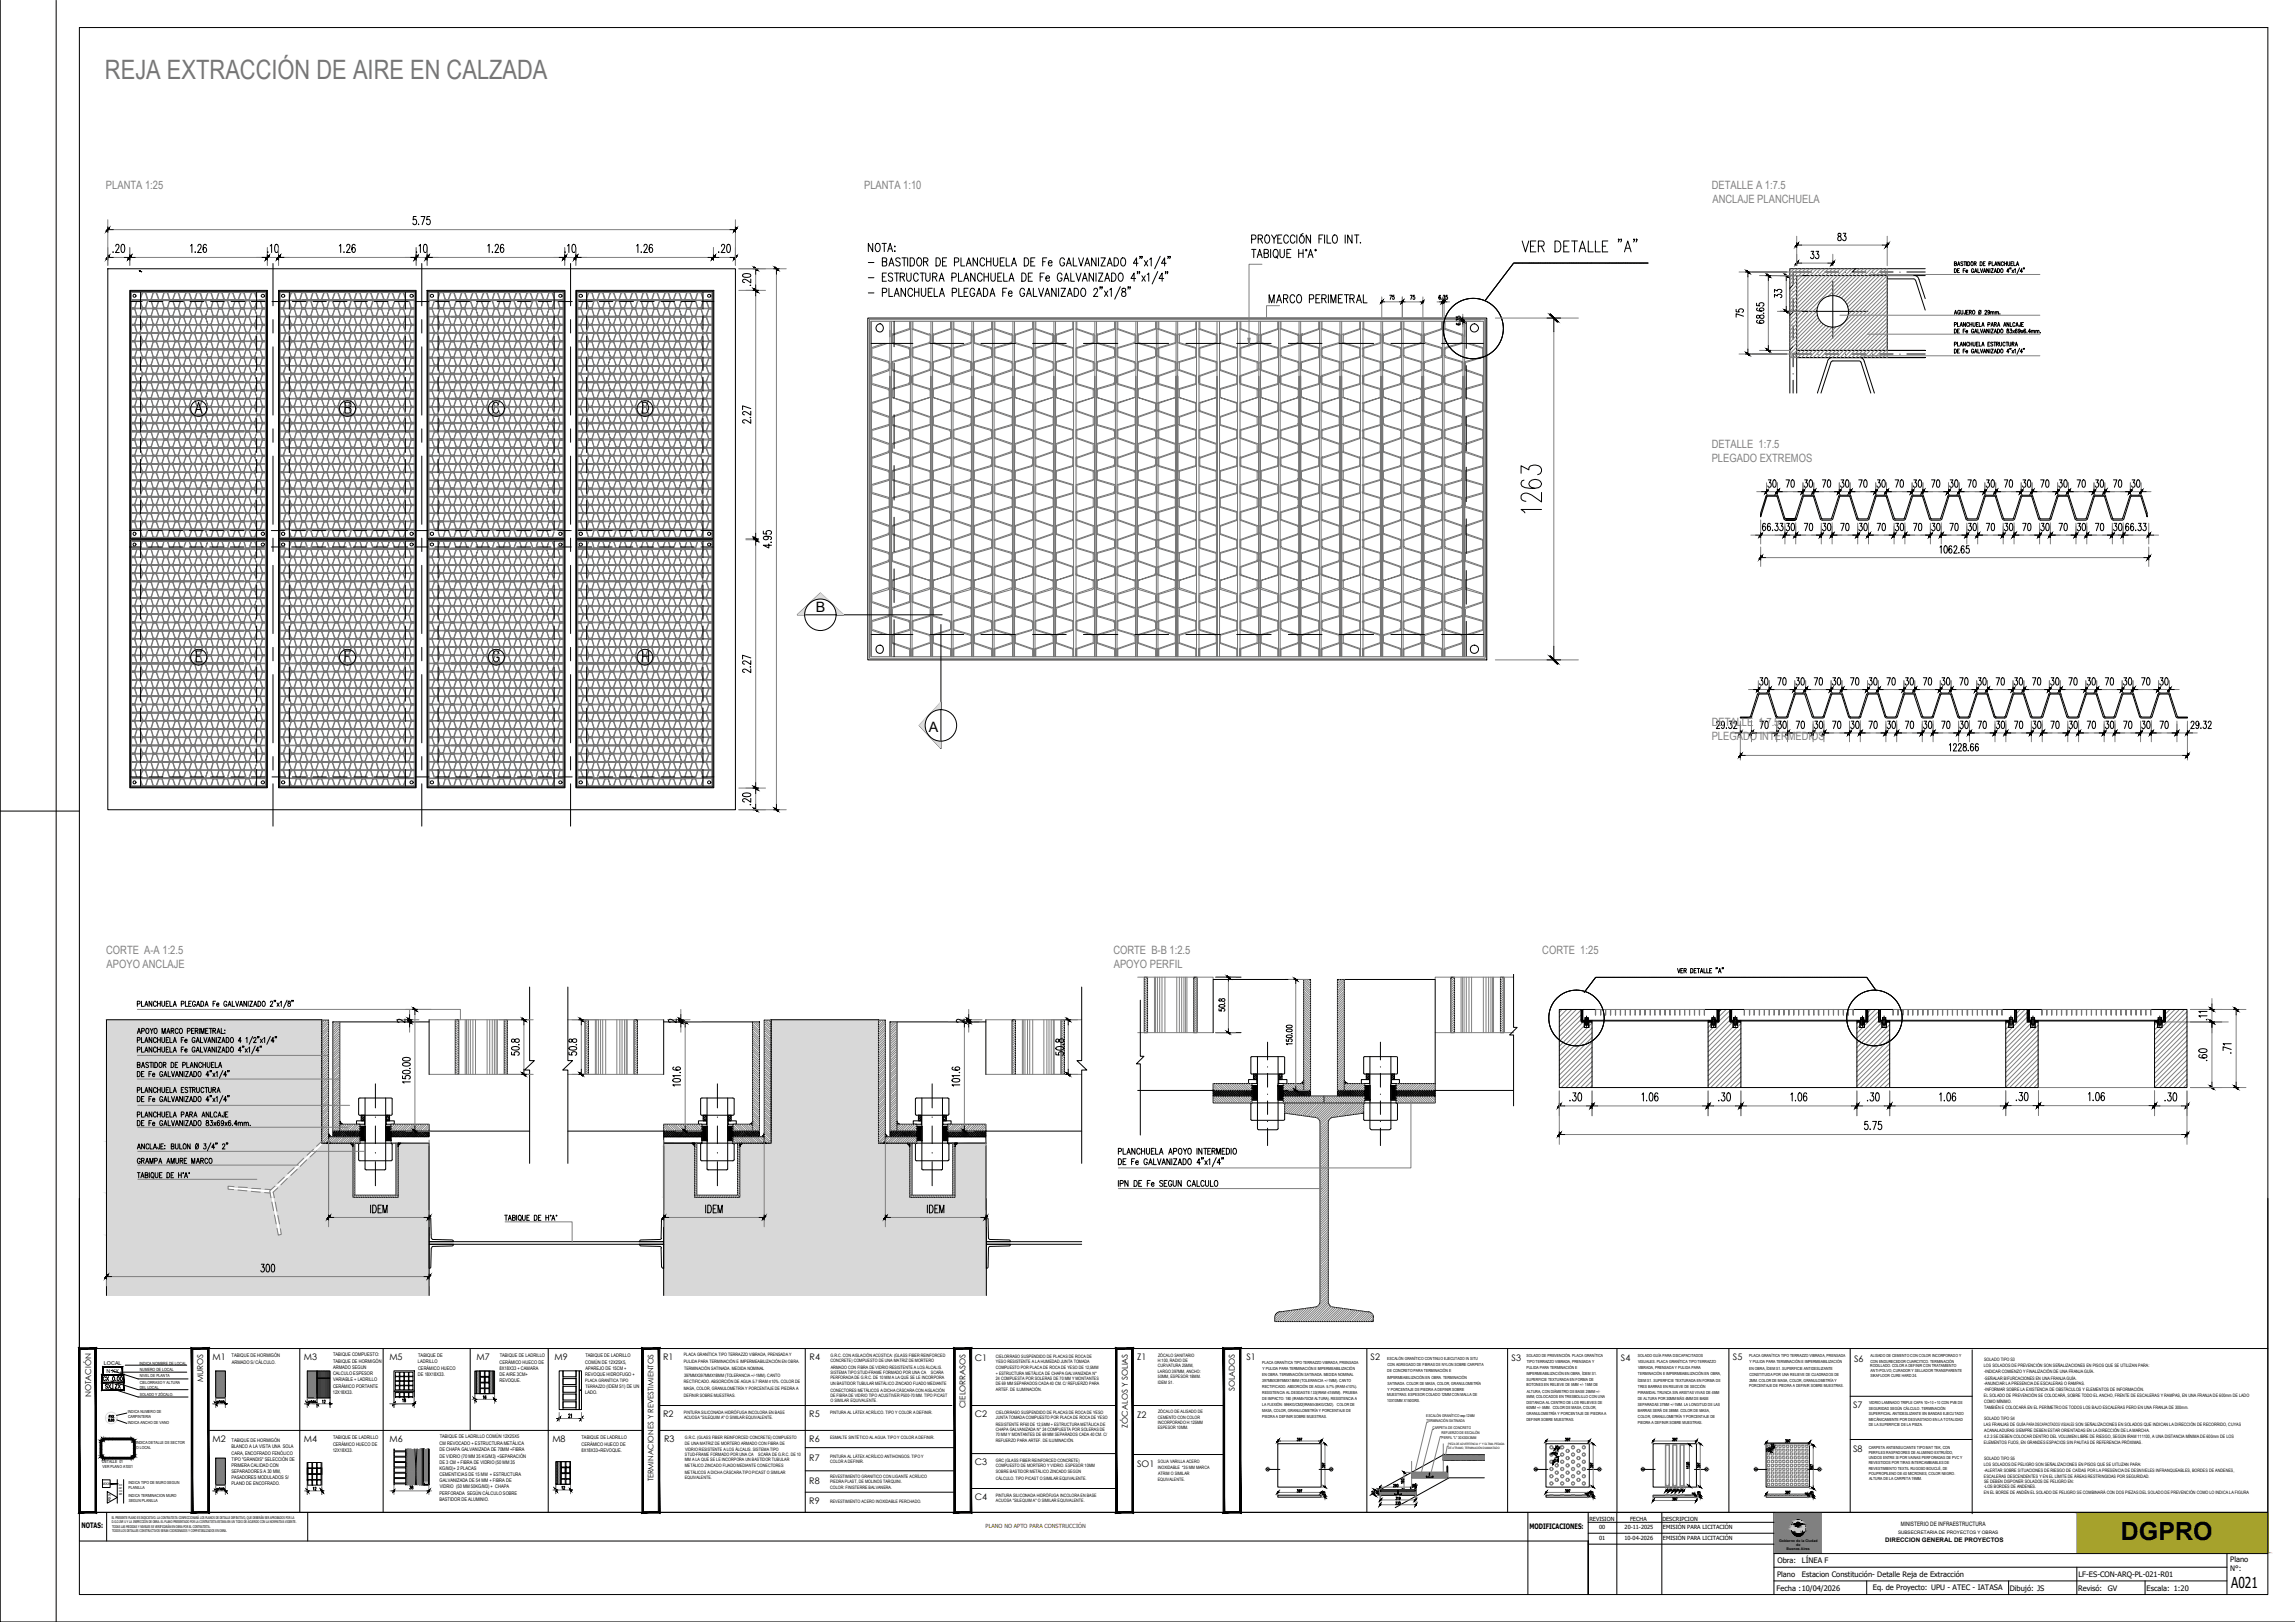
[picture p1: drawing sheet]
<svg xmlns="http://www.w3.org/2000/svg" width="841mm" height="594mm" viewBox="0 0 841 594" stroke-linecap="round" stroke-linejoin="round" font-family="sans-serif">
<defs><g id="words">
<text font-size="11.9" x="566.2" y="189.1" transform="rotate(-90 566.2 189.1)">1263</text>
<text font-size="9.8" fill="#767676" x="38.5" y="28.9">REJA EXTRACCIÓN DE AIRE EN CALZADA</text>
<text font-size="9.2" x="777.2" y="564.2">DGPRO</text>
<g font-size="6.2">
<text x="662.5" y="96">33</text>
<text x="640.3" y="117.5" transform="rotate(-90 640.3 117.5)">75</text>
<text x="643.8" y="252.2">30</text>
<text x="650.5" y="252.2">70</text>
<text x="657.2" y="252.2">30</text>
<text x="670.6" y="252.2">30</text>
<text x="677.3" y="252.2">70</text>
<text x="684" y="252.2">30</text>
<text x="690.7" y="252.2">70</text>
<text x="697.1" y="252.2">30</text>
<text x="703.8" y="252.2">70</text>
<text x="710.5" y="252.2">30</text>
<text x="717.2" y="252.2">70</text>
<text x="723.9" y="252.2">30</text>
<text x="730.6" y="252.2">70</text>
<text x="737.3" y="252.2">30</text>
<text x="744" y="252.2">70</text>
<text x="750.7" y="252.2">30</text>
<text x="757.4" y="252.2">70</text>
<text x="763.8" y="252.2">30</text>
<text x="770.5" y="252.2">70</text>
<text x="777.2" y="252.2">30</text>
<text x="783.9" y="252.2">70</text>
<text x="790.6" y="252.2">30</text>
<text x="650.5" y="268.1">30</text>
<text x="657.2" y="268.1">70</text>
<text x="663.9" y="268.1">30</text>
<text x="670.6" y="268.1">70</text>
<text x="677.3" y="268.1">30</text>
<text x="690.7" y="268.1">30</text>
<text x="697.4" y="268.1">70</text>
<text x="704.1" y="268.1">30</text>
<text x="710.5" y="268.1">70</text>
<text x="717.2" y="268.1">30</text>
<text x="723.9" y="268.1">70</text>
<text x="730.6" y="268.1">30</text>
<text x="737.3" y="268.1">70</text>
<text x="744" y="268.1">30</text>
<text x="757.4" y="268.1">30</text>
<text x="764.1" y="268.1">70</text>
<text x="770.8" y="268.1">30</text>
<text x="777.2" y="268.1">70</text>
<text x="783.9" y="268.1">30</text>
<text x="790.6" y="268.1">70</text>
<text x="810" y="389.8" transform="rotate(-90 810 389.8)">.60</text>
<text x="94.5" y="467.1">300</text>
</g>
<g font-size="6.2" fill="#808080">
<text x="663.9" y="252.2">70</text>
<text x="644.2" y="268.1">70</text>
<text x="684" y="268.1">70</text>
<text x="750.7" y="268.1">70</text>
</g>
<g font-size="5.7">
<text x="672.7" y="89.3">83</text>
<text x="654" y="110.4" transform="rotate(-90 654 110.4)">33</text>
<text x="647" y="179.6">30</text>
<text x="660.4" y="179.6">30</text>
<text x="667.1" y="179.6">70</text>
<text x="673.5" y="179.6">30</text>
<text x="680.2" y="179.6">70</text>
<text x="686.9" y="179.6">30</text>
<text x="693.6" y="179.6">70</text>
<text x="700.3" y="179.6">30</text>
<text x="713.7" y="179.6">30</text>
<text x="727.1" y="179.6">30</text>
<text x="733.8" y="179.6">70</text>
<text x="740.1" y="179.6">30</text>
<text x="746.8" y="179.6">70</text>
<text x="753.5" y="179.6">30</text>
<text x="760.2" y="179.6">70</text>
<text x="766.9" y="179.6">30</text>
<text x="780.3" y="179.6">30</text>
<text x="653.7" y="195.4">30</text>
<text x="667.1" y="195.4">30</text>
<text x="680.2" y="195.4">30</text>
<text x="686.9" y="195.4">70</text>
<text x="693.6" y="195.4">30</text>
<text x="700.3" y="195.4">70</text>
<text x="707" y="195.4">30</text>
<text x="713.7" y="195.4">70</text>
<text x="720.4" y="195.4">30</text>
<text x="733.8" y="195.4">30</text>
<text x="740.5" y="195.4">70</text>
<text x="746.8" y="195.4">30</text>
<text x="753.5" y="195.4">70</text>
<text x="760.2" y="195.4">30</text>
<text x="766.9" y="195.4">70</text>
<text x="773.6" y="195.4">30</text>
</g>
<g font-size="5.7" fill="#808080">
<text x="653.7" y="179.6">70</text>
<text x="707" y="179.6">70</text>
<text x="720.4" y="179.6">70</text>
<text x="773.6" y="179.6">70</text>
<text x="660.4" y="195.4">70</text>
<text x="673.8" y="195.4">70</text>
<text x="727.1" y="195.4">70</text>
</g>
<text font-size="5.5" x="817.6" y="581.6">A021</text>
<g font-size="5.2">
<text x="299" y="224.1">B</text>
<text x="340.4" y="268.2">A</text>
</g>
<g font-size="4.4">
<text x="508.4" y="110.8">75</text>
<text x="515.8" y="110.8">75</text>
<text x="144.6" y="375.7">2</text>
<text x="244.1" y="375.7">2</text>
<text x="349.6" y="375.7">2</text>
<text x="37.7" y="509.8">SX</text>
<text x="41.3" y="509.8">ZX</text>
</g>
<g font-size="4.2" fill="#808080">
<text x="38.8" y="69.4">PLANTA 1:25</text>
<text x="316.7" y="69.4">PLANTA 1:10</text>
<text x="627.3" y="69.4">DETALLE A 1:7.5</text>
<text x="627.6" y="74.5">ANCLAJE PLANCHUELA</text>
<text x="627.3" y="164.2">DETALLE 1:7.5</text>
<text x="627.3" y="169.2">PLEGADO EXTREMOS</text>
<text x="627.3" y="265.8">DETALLE 1:7.5</text>
<text x="627.3" y="270.9">PLEGADO INTERMEDIOS</text>
<text x="38.9" y="349.6">CORTE A-A 1:2.5</text>
<text x="408" y="349.6">CORTE B-B 1:2.5</text>
<text x="565.2" y="349.6">CORTE 1:25</text>
<text x="39.1" y="354.6">APOYO ANCLAJE</text>
<text x="408.2" y="354.6">APOYO PERFIL</text>
</g>
<g font-size="4">
<text x="117.1" y="515.1">12</text>
<text x="146.8" y="514.7">18</text>
<text x="176" y="513.6">16</text>
<text x="210.6" y="520.3" transform="rotate(-90 210.6 520.3)">21</text>
<text x="572.2" y="532" transform="rotate(-90 572.2 532)">30</text>
<text x="571.5" y="536.9" transform="rotate(-90 571.5 536.9)">60</text>
<text x="571.9" y="534.5" transform="rotate(-90 571.9 534.5)">60</text>
<text x="113.9" y="547.2">12</text>
<text x="149.2" y="546.5">38</text>
<text x="205" y="546.8">12</text>
<text x="483.7" y="548.6">18</text>
<text x="581.7" y="548.6">18</text>
<text x="621.2" y="548.6">18</text>
<text x="662.5" y="548.6">18</text>
</g>
<g font-size="4" fill="#808080">
<text x="649.5" y="533" transform="rotate(-90 649.5 533)">20</text>
<text x="506.6" y="548.2" transform="rotate(-90 506.6 548.2)">44</text>
</g>
<g font-size="3.5">
<text x="39.2" y="520.3">PXX</text>
<text x="474.5" y="528.8">397</text>
<text x="572.6" y="528.8">397</text>
<text x="612.1" y="528.8">397</text>
<text x="648.1" y="530.9">20</text>
<text x="509.8" y="545.7">290</text>
<text x="504.8" y="548.6" transform="rotate(-90 504.8 548.6)">50</text>
<text x="653.3" y="548.2">397</text>
</g>
<text font-size="3.5" fill="#808080" x="516.8" y="545.7">39</text>
<g font-size="3.3">
<text x="77.9" y="498.2">M1</text>
<text x="111.4" y="498.2">M3</text>
<text x="142.7" y="498.2">M5</text>
<text x="174.6" y="498.2">M7</text>
<text x="203.2" y="498.2">M9</text>
<text x="243" y="498.1">R1</text>
<text x="296.7" y="498.1">R4</text>
<text x="357.3" y="498.5">C1</text>
<text x="416.7" y="498.2">Z1</text>
<text x="456.8" y="498.1">S1</text>
<text x="502.3" y="498.1">S2</text>
<text x="553.9" y="498.4">S3</text>
<text x="594" y="498.4">S4</text>
<text x="635" y="498.1">S5</text>
<text x="679.5" y="498.8">S6</text>
<text x="679.1" y="515.6">S7</text>
<text x="243" y="519">R2</text>
<text x="296.6" y="518.9">R5</text>
<text x="357.3" y="519">C2</text>
<text x="416.7" y="519.2">Z2</text>
<text x="296.6" y="528">R6</text>
<text x="77.9" y="528.2">M2</text>
<text x="111.4" y="528.2">M4</text>
<text x="142.8" y="528.2">M6</text>
<text x="202.4" y="528.2">M8</text>
<text x="243.3" y="528.2">R3</text>
<text x="679.1" y="531.7">S8</text>
<text x="296.6" y="535">R7</text>
<text x="357.3" y="536.7">C3</text>
<text x="416.7" y="537.4">SO1</text>
<text x="296.6" y="543.5">R8</text>
<text x="296.6" y="550.7">R9</text>
<text x="357.3" y="549.5">C4</text>
</g>
<g font-size="3.1">
<text x="580" y="548.6">5</text>
<text x="612.4" y="547.2">30</text>
<text x="619.1" y="548.6">5</text>
<text x="660.8" y="548.6">5</text>
</g>
<g font-size="3.1" fill="#808080">
<text x="611.4" y="547.2">37</text>
<text x="613.8" y="547.2">37</text>
</g>
<g font-size="3">
<text x="74.5" y="506.3" transform="rotate(-90 74.5 506.3)">MUROS</text>
<text x="452.5" y="509.6" transform="rotate(-90 452.5 509.6)">SOLADOS</text>
<text x="33.4" y="511.8" transform="rotate(-90 33.4 511.8)">NOTACIÓN</text>
<text x="353.8" y="515.7" transform="rotate(-90 353.8 515.7)">CIELORRASOS</text>
<text x="413.3" y="522.9" transform="rotate(-90 413.3 522.9)">ZÓCALOS Y SOLIAS</text>
</g>
<g font-size="2.8">
<text x="239.5" y="542.6" transform="rotate(-90 239.5 542.6)">TERMINACIONES Y REVESTIMIENTOS</text>
<text x="29.9" y="559.7">NOTAS:</text>
<text x="560.5" y="560">MODIFICACIONES:</text>
<text x="651.3" y="572.5">Obra:</text>
<text x="660.3" y="572.5">LÍNEA F</text>
<text x="817.3" y="571.9">Plano</text>
<text x="817.3" y="575.4">N°:</text>
<text x="651.2" y="577.4">Plano</text>
<text x="660.3" y="577.4">Estacion Constitución- Detalle Reja de Extracción</text>
<text x="761.7" y="577.5">LF-ES-CON-ARQ-PL-021-R01</text>
<text x="651.1" y="582.6">Fecha :10/04/2026</text>
<text x="686.3" y="582.4">Eq. de Proyecto: UPU - ATEC - IATASA</text>
<text x="736.5" y="582.5">Dibujó: JS</text>
<text x="761.6" y="582.5">Revisó:</text>
<text x="772.4" y="582.5">GV</text>
<text x="786.6" y="582.5">Escala: 1:20</text>
</g>
<text font-size="2.3" x="690.9" y="564.9">DIRECCION GENERAL DE PROYECTOS</text>
<text font-size="2.2" x="696.5" y="558.8">MINISTERIO DE INFRAESTRUCTURA</text>
<g font-size="2.1">
<text x="582.5" y="557">REVISION</text>
<text x="597.4" y="557">FECHA</text>
<text x="609.2" y="557">DESCRIPCION</text>
<text x="586" y="560.1">00</text>
<text x="595.4" y="560.1">20-11-2025</text>
<text x="609.4" y="560.1">EMISIÓN PARA LICITACIÓN</text>
<text x="586" y="564.1">01</text>
<text x="595.3" y="564.1">10-04-2026</text>
<text x="609.4" y="564.1">EMISIÓN PARA LICITACIÓN</text>
</g>
<text font-size="2.1" fill="#b80000" x="361.2" y="559.8">PLANO NO APTO PARA CONSTRUCCIÓN</text>
<g font-size="2">
<text x="38.1" y="500">LOCAL</text>
<text x="39" y="502.8">N XX</text>
</g>
<g font-size="1.8">
<text x="84.9" y="497.1">TABIQUE DE HORMIGÓN</text>
<text x="122.1" y="496.8">TABIQUE COMPUESTO:</text>
<text x="153.2" y="497.1">TABIQUE DE</text>
<text x="183.1" y="497">TABIQUE DE LADRILLO</text>
<text x="214.5" y="497">TABIQUE DE LADRILLO</text>
<text x="84.9" y="499.6">ARMADO S/ CÁLCULO.</text>
<text x="122" y="503.6">CALCULO ESPESOR</text>
<text x="122.1" y="499.3">TABIQUE DE HORMIGÓN</text>
<text x="122.1" y="501.5">ARMADO SEGUN</text>
<text x="153.1" y="499.3">LADRILLO</text>
<text x="153.1" y="504">DE 18X18X33.</text>
<text x="153.2" y="501.8">CERÁMICO HUECO</text>
<text x="183" y="503.9">DE AIRE 3CM+</text>
<text x="183.1" y="499.5">CERÁMICO HUECO DE</text>
<text x="183.1" y="501.7">8X18X33 + CAMARA</text>
<text x="214.4" y="503.9">REVOQUE HIDROFUGO +</text>
<text x="214.5" y="499.5">COMÚN DE 12X25X5,</text>
<text x="214.6" y="501.7">APAREJO DE 15CM +</text>
<text x="122" y="508.3">CERÁMICO PORTANTE</text>
<text x="122.1" y="505.8">VARIABLE + LADRILLO</text>
<text x="183" y="506.1">REVOQUE.</text>
<text x="121.9" y="510.5">12X18X33.</text>
<text x="214.4" y="510.6">LADO.</text>
<text x="122.1" y="527.1">TABIQUE DE LADRILLO</text>
<text x="161.1" y="526.8">TABIQUE DE LADRILLO COMÚN 12X25X5</text>
<text x="213.1" y="527.1">TABIQUE DE LADRILLO</text>
<text x="84.8" y="530.2">BLANCO A LA VISTA UNA SOLA</text>
<text x="84.8" y="532.7">CARA, ENCOFRADO FENÓLICO</text>
<text x="84.9" y="528.1">TABIQUE DE HORMIGÓN</text>
<text x="121.9" y="531.8">12X18X33.</text>
<text x="122" y="529.6">CERÁMICO HUECO DE</text>
<text x="161.1" y="531.5">DE CHAPA GALVANIZADA DE 70MM +FIBRA</text>
<text x="161.1" y="529.3">CM REVOCADO + ESTRUCTURA METÁLICA</text>
<text x="213.1" y="529.6">CERÁMICO HUECO DE</text>
<text x="213.1" y="531.8">8X18X33+REVOQUE.</text>
<text x="84.8" y="537.4">PRIMERA CALIDAD CON</text>
<text x="84.8" y="539.6">SEPARADORES A 30 MM,</text>
<text x="84.9" y="535.3">TIPO &quot;GRANDIS&quot; SELECCIÓN DE</text>
<text x="161.1" y="534">DE VIDRIO (70 MM 35 KG/M3) +SEPARACIÓN</text>
<text x="161.1" y="536.2">DE 3 CM + FIBRA DE VIDRIO (50 MM 35</text>
<text x="161.1" y="538.4">KG/M3)+ 2 PLACAS</text>
<text x="84.8" y="541.8">PASADORES MODULADOS S/</text>
<text x="84.8" y="544">PLANO DE ENCOFRADO.</text>
<text x="161.1" y="542.8">GALVANIZADA DE 54 MM + FIBRA DE</text>
<text x="161.1" y="540.6">CEMENTICIAS DE 15 MM + ESTRUCTURA</text>
<text x="161.2" y="544.9">VIDRIO (50 MM 50KG/M3) + CHAPA</text>
<text x="161.1" y="547.5">PERFORADA SEGÚN CÁLCULO SOBRE</text>
<text x="161.1" y="549.6">BASTIDOR DE ALUMINIO.</text>
</g>
<g font-size="1.7">
<text x="250.6" y="496.8">PLACA GRANÍTICA TIPO TERRAZZO VIBRADA, PRENSADA Y</text>
<text x="304.3" y="497">G.R.C. CON AISLACIÓN ACÚSTICA: (GLASS FIBER REINFORCED</text>
<text x="364.9" y="497.3">CIELORRASO SUSPENDIDO DE PLACAS DE ROCA DE</text>
<text x="424.4" y="496.9">ZÓCALO SANITARIO</text>
<text x="250.6" y="499.4">PULIDA PARA TERMINACIÓN E IMPERMEABILIZACIÓN EN OBRA.</text>
<text x="250.7" y="501.9">TERMINACIÓN SATINADA. MEDIDA NOMINAL</text>
<text x="304.3" y="499">CONCRETE) COMPUESTO DE UNA MATRIZ DE MORTERO</text>
<text x="304.3" y="503.2">SISTEMA TIPO STUD-FRAME FORMADO POR UNA CÁSCARA</text>
<text x="304.4" y="501.3">ARMADO CON FIBRA DE VIDRIO RESISTENTE A LOS ÁLCALIS.</text>
<text x="364.9" y="501.2">COMPUESTO POR PLACA DE ROCA DE YESO DE 12,5MM</text>
<text x="364.9" y="503.5">+ ESTRUCTURA METÁLICA DE CHAPA GALVANIZADA N°</text>
<text x="365" y="499.3">YESO RESISTENTE A LA HUMEDAD JUNTA TOMADA</text>
<text x="424.3" y="498.9">H:100, RADIO DE</text>
<text x="424.3" y="502.8">LARGO 397MM, ANCHO:</text>
<text x="424.3" y="500.9">CURVATURA 25MM,</text>
<text x="727" y="500.8">LOS SOLADOS DE PREVENCIÓN SON SEÑALIZACIONES EN PISOS QUE SE UTILIZAN PARA:</text>
<text x="727.1" y="498.6">SOLADO TIPO S3</text>
<text x="727.1" y="503.1">-INDICAR COMIENZO Y FINALIZACIÓN DE UNA FRANJA GUÍA.</text>
<text x="214.4" y="506.3">PLACA GRANÍTICA TIPO</text>
<text x="214.5" y="508.4">TERRAZZO (IDEM S1) DE UN</text>
<text x="250.6" y="506.7">RECTIFICADO. ABSORCIÓN DE AGUA 5.7 IRAM ≤10%. COLOR DE</text>
<text x="250.6" y="509.2">MASA, COLOR, GRANULOMETRÍA Y PORCENTAJE DE PIEDRA A</text>
<text x="250.7" y="504.2">397MMX397MMX18MM (TOLERANCIA +/-1MM). CANTO</text>
<text x="304.3" y="505.2">PERFORADA DE G.R.C. DE 10 MM A LA QUE SE LE INCORPORA</text>
<text x="304.3" y="507.4">UN BASTIDOR TUBULAR METÁLICO ZINCADO FIJADO MEDIANTE</text>
<text x="304.3" y="509.7">CONECTORES METÁLICOS A DICHA CÁSCARA CON AISLACIÓN</text>
<text x="364.9" y="507.4">DE 69 MM SEPARADOS CADA 40 CM. C/ REFUERZO PARA</text>
<text x="364.9" y="505.4">24 COMPUESTA POR SOLERAS DE 70 MM Y MONTANTES</text>
<text x="365" y="509.6">ARTEF. DE ILUMINACIÓN.</text>
<text x="424.3" y="506.7">IDEM S1.</text>
<text x="424.4" y="504.8">50MM, ESPESOR 18MM.</text>
<text x="727.1" y="505.3">-SEÑALAR BIFURCACIONES EN UNA FRANJA GUÍA.</text>
<text x="727.1" y="507.2">-ANUNCIAR LA PRESENCIA DE ESCALERAS O RAMPAS.</text>
<text x="727.1" y="509.4">-INFORMAR SOBRE LA EXISTENCIA DE OBSTÁCULOS Y ELEMENTOS DE INFORMACIÓN.</text>
<text x="250.6" y="511.5">DEFINIR SOBRE MUESTRAS.</text>
<text x="304.3" y="511.6">DE FIBRA DE VIDRIO TIPO ACUSTIVER P500-70 MM. TIPO PICAST</text>
<text x="304.3" y="513.6">O SIMILAR EQUIVALENTE.</text>
<text x="727" y="511.7">EL SOLADO DE PREVENCIÓN SE COLOCARÁ, SOBRE TODO EL ANCHO, FRENTE DE ESCALERAS Y RAMPAS, EN UNA FRANJA DE 600mm DE LADO</text>
<text x="727.1" y="513.9">COMO MÍNIMO.</text>
<text x="250.6" y="517.9">PINTURA SILICONADA HIDRÓFUGA INCOLORA EN BASE</text>
<text x="250.7" y="519.8">ACUOSA &quot;SILEQUIM A&quot; O SIMILAR EQUIVALENTE.</text>
<text x="304.2" y="517.9">PINTURA AL LÁTEX ACRÍLICO. TIPO Y COLOR A DEFINIR.</text>
<text x="364.9" y="517.9">CIELORRASO SUSPENDIDO DE PLACAS DE ROCA DE YESO</text>
<text x="364.9" y="519.9">JUNTA TOMADA COMPUESTO POR PLACA DE ROCA DE YESO</text>
<text x="424.3" y="521.6">INCORPORADO H:125MM</text>
<text x="424.3" y="519.6">CEMENTO CON COLOR</text>
<text x="424.4" y="517.7">ZÓCALO DE ALISADO DE</text>
<text x="727.1" y="520">SOLADO TIPO S4</text>
<text x="727.1" y="516.1">TAMBIÉN E COLOCARÁ EN EL PERÍMETRO DE TODOS LOS BAJO ESCALERAS PERO EN UNA FRANJA DE 300mm.</text>
<text x="251" y="527.1">G.R.C. (GLASS FIBER REINFORCED CONCRETE) COMPUESTO</text>
<text x="304.2" y="526.9">ESMALTE SINTÉTICO AL AGUA. TIPO Y COLOR A DEFINIR.</text>
<text x="364.9" y="522.1">RESISTENTE RF60 DE 12,5MM + ESTRUCTURA METÁLICA DE</text>
<text x="364.9" y="524.1">CHAPA GALVANIZADA N° 24 COMPUESTA POR SOLERAS DE</text>
<text x="364.9" y="526">70 MM Y MONTANTES DE 69 MM SEPARADOS CADA 40 CM. C/</text>
<text x="424.3" y="523.6">ESPESOR 10MM.</text>
<text x="727" y="522.2">LAS FRANJAS DE GUÍA PARA DISCAPACITADOS VISUALES SON SEÑALIZACIONES EN SOLADOS QUE INDICAN LA DIRECCIÓN DE RECORRIDO, CUYAS</text>
<text x="727.1" y="526.6">4.2.3 SE DEBEN COLOCAR DENTRO DEL VOLUMEN LIBRE DE RIESGO, SEGÚN IRAM 111100, A UNA DISTANCIA MÍNIMA DE 600mm DE LOS</text>
<text x="727.1" y="524.4">ACANALADURAS SIEMPRE DEBEN ESTAR ORIENTADAS EN LA DIRECCIÓN DE LA MARCHA.</text>
<text x="251" y="529.1">DE UNA MATRIZ DE MORTERO ARMADO CON FIBRA DE</text>
<text x="251" y="533.3">STUD-FRAME FORMADO POR UNA CÁSCARA DE G.R.C. DE 10</text>
<text x="251.1" y="531.3">VIDRIO RESISTENTE A LOS ÁLCALIS. SISTEMA TIPO</text>
<text x="304.2" y="533.8">PINTURA AL LÁTEX ACRÍLICO ANTIHONGOS. TIPO Y</text>
<text x="364.9" y="528.3">REFUERZO PARA ARTEF. DE ILUMINACIÓN.</text>
<text x="727" y="528.8">ELEMENTOS FIJOS, EN GRANDES ESPACIOS SIN PAUTAS DE REFERENCIA PRÓXIMAS.</text>
<text x="251" y="535.2">MM A LA QUE SE LE INCORPORA UN BASTIDOR TUBULAR</text>
<text x="251" y="537.5">METÁLICO ZINCADO FIJADO MEDIANTE CONECTORES</text>
<text x="251" y="539.7">METÁLICOS A DICHA CÁSCARA.TIPO PICAST O SIMILAR</text>
<text x="304.2" y="535.8">COLOR A DEFINIR.</text>
<text x="364.9" y="535.5">GRC (GLASS FIBER REINFORCED CONCRETE)</text>
<text x="364.9" y="537.4">COMPUESTO DE MORTERO Y VIDRIO. ESPESOR 10MM</text>
<text x="364.9" y="539.7">SOBRE BASTIDOR METÁLICO ZINCADO SEGÚN</text>
<text x="424.3" y="538.1">INOXIDABLE *35 MM MARCA</text>
<text x="424.4" y="536">SOLIA VARILLA ACERO</text>
<text x="727" y="536.8">LOS SOLADOS DE PELIGRO SON SEÑALIZACIONES EN PISOS QUE SE UITLIZAN PARA:</text>
<text x="727.1" y="534.6">SOLADO TIPO S5</text>
<text x="727.1" y="539">-ALERTAR SOBRE SITUACIONES DE RIESGO DE CAÍDAS POR LA PRESENCIA DE DESNIVELES INFRANQUEABLES, BORDES DE ANDENES,</text>
<text x="251" y="541.7">EQUIVALENTE.</text>
<text x="304.2" y="541.3">REVESTIMIENTO GRANITICO CON LIGANTE ACRÍLICO</text>
<text x="304.2" y="543.3">PIEDRA PLAST, DE MOLINOS TARQUINI.</text>
<text x="304.2" y="545.2">COLOR: FINISTERRE BALVANERA.</text>
<text x="364.9" y="541.9">CÁLCULO. TIPO PICAST O SIMILAR EQUIVALENTE.</text>
<text x="424.3" y="542.5">EQUIVALENTE.</text>
<text x="424.4" y="540.3">ATRIM O SIMILAR</text>
<text x="727" y="541.2">ESCALERAS DESCENDENTES Y EN EL LÍMITE DE ÁREAS RESTRINGIDAS POR SEGURIDAD.</text>
<text x="727.1" y="543.2">SE DEBEN DISPONER SOLADOS DE PELIGRO EN:</text>
<text x="727.1" y="545.1">-LOS BORDES DE ANDENES.</text>
<text x="304.2" y="550.4">REVESTIMIENTO ACERO INOXIDABLE PERCHADO.</text>
<text x="364.9" y="548.2">PINTURA SILICONADA HIDRÓFUGA INCOLORA EN BASE</text>
<text x="365" y="550.2">ACUOSA &quot;SILEQUIM A&quot; O SIMILAR EQUIVALENTE.</text>
<text x="727" y="547.3">EN EL BORDE DE ANDÉN EL SOLADO DE PELIGRO SE COMBINARÁ CON DOS PIEZAS DEL SOLADO DE PREVENCIÓN COMO LO INDICA LA FIGURA</text>
<text x="695.5" y="561.8">SUBSECRETARIA DE PROYECTOS Y OBRAS</text>
</g>
<g font-size="1.6">
<text x="51.2" y="499.8">INDICA NOMBRE DE LOCAL</text>
<text x="51.2" y="502.1">NUMERO DE LOCAL</text>
<text x="44.8" y="547.4" transform="rotate(-90 44.8 547.4)">M U R O</text>
</g>
<g font-size="1.5">
<text x="559.4" y="496.9">SOLADO DE PREVENCIÓN. PLACA GRANÍTICA</text>
<text x="600.2" y="496.9">SOLADO GUÍA PARA DISCAPACITADOS</text>
<text x="641" y="497">PLACA GRANÍTICA TIPO TERRAZZO VIBRADA, PRENSADA</text>
<text x="685.5" y="497">ALISADO DE CEMENTO CON COLOR INCORPORADO Y</text>
<text x="462.5" y="499.4">PLACA GRANÍTICA TIPO TERRAZZO VIBRADA, PRENSADA</text>
<text x="462.6" y="501.8">Y PULIDA PARA TERMINACIÓN E IMPERMEABILIZACIÓN</text>
<text x="508.4" y="498.2">ESCALÓN GRANÍTICO CONTINUO EJECUTADO IN SITU</text>
<text x="508.4" y="502.6">DE CONCRETO PARA TERMINACIÓN E</text>
<text x="508.4" y="500.3">CON AGREGADO DE FIBRAS DE NYLON SOBRE CARPETA</text>
<text x="559.4" y="503.7">IMPERMEABILIZACIÓN EN OBRA, ÍDEM S1.</text>
<text x="559.4" y="501.3">PULIDA PARA TERMINACIÓN E</text>
<text x="559.5" y="499">TIPO TERRAZZO VIBRADA, PRENSADA Y</text>
<text x="600.3" y="503.7">TERMINACIÓN E IMPERMEABILIZACIÓN EN OBRA,</text>
<text x="600.3" y="499.3">VISUALES. PLACA GRANÍTICA TIPO TERRAZZO</text>
<text x="600.3" y="501.4">VIBRADA, PRENSADA Y PULIDA PARA</text>
<text x="641" y="501.7">EN OBRA, ÍDEM S1. SUPERFICIE ANTIDESLIZANTE</text>
<text x="641.1" y="503.8">CONSTITUIDA POR UNA RELIEVE DE CUADRADOS DE</text>
<text x="641.1" y="499.4">Y PULIDA PARA TERMINACIÓN E IMPERMEABILIZACIÓN</text>
<text x="685.4" y="500.8">RODILLADO. COLOR A DEFINIR CON TRATAMIENTO</text>
<text x="685.4" y="499">CON ENDURECEDOR CUARCITICO. TERMINACIÓN</text>
<text x="685.5" y="502.7">ANTI-POLVO, CURADOR Y SELLADOR TRANSPARENTE</text>
<text x="51.2" y="504.2">NIVEL DE PLANTA</text>
<text x="51.2" y="508.6">DEL LOCAL.</text>
<text x="51.2" y="506.8">CIELORRASO Y ALTURA</text>
<text x="462.5" y="504.1">EN OBRA. TERMINACIÓN SATINADA. MEDIDA NOMINAL</text>
<text x="462.5" y="508.5">RECTIFICADO. ABSORCIÓN DE AGUA: 5.7% (IRAM ≤10%).</text>
<text x="462.6" y="506.2">397MMX397MMX18MM (TOLERANCIA +/-1MM). CANTO</text>
<text x="508.4" y="504.9">IMPERMEABILIZACIÓN EN OBRA. TERMINACIÓN</text>
<text x="508.4" y="507.3">SATINADA. COLOR DE MASA, COLOR, GRANULOMETRÍA</text>
<text x="508.5" y="509.4">Y PORCENTAJE DE PIEDRA A DEFINIR SOBRE</text>
<text x="559.4" y="507.8">BOTONES EN RELIEVE DE 5MM +/- 1MM DE</text>
<text x="559.4" y="505.8">SUPERFICIE TEXTURADA EN FORMA DE</text>
<text x="600.2" y="506">ÍDEM S1. SUPERFICIE TEXTURADA EN FORMA DE</text>
<text x="600.3" y="508.4">TRES BARRAS EN RELIEVE DE SECCIÓN</text>
<text x="641" y="508.2">PORCENTAJE DE PIEDRA A DEFINIR SOBRE MUESTRAS.</text>
<text x="641.1" y="506.1">2MM. COLOR DE MASA, COLOR, GRANULOMETRÍA Y</text>
<text x="685.4" y="504.5">SIKAFLOOR CURE HARD 24.</text>
<text x="51.3" y="511.4">SOLADO Y ZÓCALO.</text>
<text x="462.5" y="510.6">RESISTENCIA AL DESGASTE:133(IRAM ≤15MM). PRUEBA</text>
<text x="462.5" y="512.6">DE IMPACTO: 180 (IRAM≥70CM ALTURA). RESISTENCIA A</text>
<text x="462.6" y="514.9">LA FLEXIÓN: 596KG/CM2(IRAM≥35KG/CM2). COLOR DE</text>
<text x="508.3" y="513.4">10X10MM X150GRS.</text>
<text x="508.4" y="511.4">MUESTRAS. ESPESOR COLADO 12MM CON MALLA DE</text>
<text x="559.4" y="514.2">DISTANCIA AL CENTRO DE LOS RELIEVES DE</text>
<text x="559.4" y="512.1">5MM, COLOCADOS EN TRESBOLILLO CON UNA</text>
<text x="559.5" y="510">ALTURA, CON DIÁMETRO DE BASE 25MM +/-</text>
<text x="600.2" y="510.5">PIRAMIDAL TRUNCA SIN ARISTAS VIVAS DE 4MM</text>
<text x="600.2" y="512.8">DE ALTURA POR 30MM MÁS 4MM DE BASE</text>
<text x="600.2" y="514.9">SEPARADAS 37MM +/-1MM. LA LONGITUD DE LAS</text>
<text x="684.9" y="514.4">VIDRIO LAMINADO TRIPLE CAPA 10+10 +10 CON PVB DE</text>
<text x="46.8" y="517.5">INDICA NUMERO DE</text>
<text x="46.8" y="521.7">INDICA ANCHO DE VANO</text>
<text x="46.9" y="519.4">CARPINTERIA</text>
<text x="462.5" y="517.2">MASA, COLOR, GRANULOMETRÍA Y PORCENTAJE DE</text>
<text x="462.5" y="519.3">PIEDRA A DEFINIR SOBRE MUESTRAS.</text>
<text x="559.4" y="520.5">DEFINIR SOBRE MUESTRAS.</text>
<text x="559.4" y="518.4">GRANULOMETRÍA Y PORCENTAJE DE PIEDRA A</text>
<text x="559.4" y="516.1">60MM +/- 5MM. COLOR DE MASA, COLOR,</text>
<text x="600.2" y="517.1">BARRAS SERÁ DE 38MM. COLOR DE MASA,</text>
<text x="600.2" y="521.6">PIEDRA A DEFINIR SOBRE MUESTRAS.</text>
<text x="600.2" y="519.5">COLOR, GRANULOMETRÍA Y PORCENTAJE DE</text>
<text x="684.8" y="520.4">MECÁNICAMENTE POR DESVASTADO EN LA TOTALIDAD</text>
<text x="684.9" y="516.5">SEGURIDAD SEGÚN CÁLCULO. TERMINACIÓN</text>
<text x="684.9" y="518.3">SUPERFICIAL ANTIDESLIZANTE EN BANDAS EJECUTADO</text>
<text x="684.8" y="522.2">DE LA SUPERFICIE DE LA PIEZA.</text>
<text x="49.9" y="528.7">INDICA DETALLE DE SECTOR</text>
<text x="49.9" y="530.6">O LOCAL</text>
<text x="684.8" y="532.7">PERFILES RASPADORES DE ALUMINIO EXTRUÍDO,</text>
<text x="684.9" y="530.6">CARPETA ANTIENSUCIANTE TIPO MAT TEK, CON</text>
<text x="37.5" y="535.7">DETALLE 01</text>
<text x="37.5" y="537.6">VER PLANO A1001</text>
<text x="684.8" y="534.5">UNIDOS ENTRE SI POR VAINAS PERFORADAS DE PVC Y</text>
<text x="684.8" y="536.3">REVESTIDOS POR TIRAS INTERCAMBIABLES DE</text>
<text x="684.8" y="538.4">REVESTIMIENTO TEXTIL RUGOSO BOUCLÉ, DE</text>
<text x="47.1" y="543.6">INDICA TIPO DE MURO SEGUN</text>
<text x="47.1" y="545.4">PLANILLA</text>
<text x="684.8" y="540.2">POLIPROPILENO DE 40 MICRONES, COLOR NEGRO.</text>
<text x="684.9" y="542">ALTURA DE LA CARPETA 19MM.</text>
<text x="47.1" y="548.2">INDICA TERMINACION MURO</text>
<text x="47.2" y="550">SEGUN PLANILLA</text>
</g>
<g font-size="1.4">
<text x="522.7" y="519">ESCALÓN GRANÍTICO esp:12MM</text>
<text x="522.7" y="520.8">TERMINACIÓN SATINADA</text>
<text x="525" y="523.4">CARPETA DE CONCRETO</text>
<text x="528.3" y="525.4">REFUERZO DE ESCALÓN</text>
<text x="528.3" y="527.1">PERFIL &quot;L&quot; 30X30X3MM</text>
<text x="41" y="556.3">EL PRESENTE PLANO ES INDICATIVO. LA CONTRATISTA CONFECCIONARÁ LOS PLANOS DE DETALLE DEFINITIVO, QUE DEBERÁN SER APROBADOS POR LA</text>
<text x="41" y="557.9">D.G.O.INF.U Y LA INSPECCIÓN DE OBRA. EL PLANO PRESENTADO POR LA CONTRATISTA ESTARA EN UN TODO DE ACUERDO CON LA NORMATIVA VIGENTE.</text>
<text x="41" y="559.6">TODAS LAS MEDIDAS Y NIVELES SE VERIFICARÁN EN OBRA POR EL CONTRATISTA.</text>
<text x="41" y="561.2">TODOS LOS DETALLES CONSTRUCTIVOS SERAN COORDINADOS Y COMPATIBILIZADOS EN OBRA.</text>
</g>
<g font-size="1.3">
<text x="37.5" y="543.9">MXX</text>
<text x="40.6" y="549.8" transform="rotate(-90 40.6 549.8)">RXX</text>
<text x="652" y="564.9">Gobierno de la Ciudad</text>
<text x="654.7" y="567.8">Buenos Aires</text>
<text x="658.2" y="566.3">de</text>
</g>
<g font-size="1.1">
<text x="530.7" y="529.3">PIEZA DE ADVERTENCIA 1° Y ÚLTIMA PEDADA</text>
<text x="530.7" y="530.7">DE c/TRAMO, TERMINACIÓN DIAMANTADO</text>
</g>
<g font-size=".5">
<text x="464.4" y="538.1">A</text>
<text x="487.7" y="538.1">A</text>
<text x="562.7" y="538.1">A</text>
<text x="585.9" y="538.1">A</text>
<text x="601.9" y="538.1">A</text>
<text x="625.2" y="538.1">A</text>
<text x="643.3" y="538.1">A</text>
<text x="666.6" y="538.1">A</text>
</g>
</g></defs>
<!-- layer: PDF3_Solid Fills -->
<path d="M51 99.1l.5 .2zM51.5 99.3l.4 .3z" fill="#000" stroke="#000" stroke-width=".37"/>
<!-- layer: PDF5_Solid Fills -->
<g fill="#000" stroke="#000" stroke-width=".37">
<path d="M51 99.1l.5 .2zM51.5 99.3l.4 .3z"/>
<path d="M458.8 397.6l2 5.3v-5.3zM458.8 397.6l2 5.3h-2z"/>
<path d="M468.4 397.6l1.9 5.3v-5.3zM468.4 397.6l1.9 5.3h-1.9z"/>
<path d="M500.1 397.6l1.9 5.3v-5.3zM500.1 397.6l1.9 5.3h-1.9z"/>
<path d="M509.7 397.6l1.9 5.3v-5.3zM509.7 397.6l1.9 5.3h-1.9z"/>
<path d="M131.9 412.6l1.9 5.2v-5.2zM131.9 412.6l1.9 5.2h-1.9z"/>
<path d="M141.3 412.6l1.9 5.2v-5.2zM141.3 412.6l1.9 5.2h-1.9z"/>
<path d="M257.2 412.6l1.9 5.2v-5.2zM257.2 412.6l1.9 5.2h-1.9z"/>
<path d="M266.7 412.6l1.8 5.2v-5.2zM266.7 412.6l1.8 5.2h-1.8z"/>
<path d="M335.9 412.6l1.9 5.2v-5.2zM335.9 412.6l1.9 5.2h-1.9z"/>
<path d="M345.4 412.6l1.9 5.2v-5.2zM345.4 412.6l1.9 5.2h-1.9z"/>
</g>
<!-- layer: PDF5_Geometry -->
<g fill="none" stroke="#767676" stroke-width=".37">
<path d="M48.1 107.1h49.2h-49.2v89.7M48.1 106.8h49.5h-49.7v90.3h49.7h-49.5M48.1 113.2h1.2l1 2.7 1-.1 .9-2.6h1.1l.7 2.4M48.1 119.2h1.2l.8 2.5M48.1 118.7h1.1M49.2 112.9h-1.1h41.2M49.2 112.6l1.1-2.5h1.1l1 2.5M49.2 118.6l1.1-2.5h1.1l1 2.5M49.5 112.6l-1.4 .1M49.5 112.7l.7-2.5h1.1l.8 2.5M50.3 115.7h1M52.1 112.6l.3 .1"/>
<path d="M52.2 107.1h1.2l.8 2.6 1.3-.1M52.2 119.1h1.2l.9 2.8h.9l.3-.3M52.2 119.2h.2M52.2 113.1h1.2l.9 2.8 1.1-.1 .8-2.6h1.1l.9 2.6 1 .1M52.2 113.2h.2M52.2 107.3l-.7 2.2M52.2 118.7h1M52.2 112.9h1M52.4 107.1h-.3l-.6 1.9M52.4 107.2h.9M52.4 118.9l-1.1-2.7h-1.1l-.8 2.6-1.3 .1h41.2M52.4 119.1h-.3l-.8 2.6h-1.1l-.7-2.6h-1.4h41.2"/>
<path d="M52.4 113.1h-.3l-.8 2.5M53.3 107.3l.7 2.4M53.4 112.6l-1.2 .1M54 116.2l-.8 2.4M54 110.2l-.8 2.4M54.3 116.2h1.1l.9 2.7 1-.1 .9-2.6h1M54.3 110.2h1.1l.7 2.5M54.3 109.8h.9M54.3 115.7h.9M55.2 115.6l1-2.5h1.2l.8 2.5M55.2 109.6l1.1-2.5h1.1l.8 2.5M56.1 112.6h1.3"/>
<path d="M56.2 107.2h1.1M56.2 107.3l-.7 2.4M56.3 118.6l-.8-2.4-1.2-.1-.9 2.6-1.2 .2M56.3 112.6l-.8-2.4-1.2-.1-.9 2.6M56.3 118.7h1M56.3 112.9h1M57.3 107.3l.8 2.4M58.1 109.6l1.1 .1M58.2 109.8h1M58.2 115.7h1M59.2 116.1l-1.1 .1-.8 2.4M59.2 110.2h-1l-.8 2.5"/>
<path d="M59.2 110.1h-1.1l-.8 2.5M59.3 116.1l1 2.8 1-.1 .9-2.6h1.1l1.1 2.7M59.3 110.1l.9 2.6 1.3-.1M59.3 116.2l.7 2.4M59.3 110.2l.7 2.5M59.4 109.6l-.1 .1M60 119.2l-.7 2.5M60 113.2l-.7 2.4M60 107.2l-.7 2.4M60.2 107.2h1.3l.8 2.4M60.2 107.3l-.8 2.4M60.3 119.2h1l.8 2.5"/>
<path d="M60.3 113.2h1l1 2.7 1-.1 .9-2.6h1M60.3 107.2h1M60.3 118.7h.9M60.3 112.9h.9M61.2 118.6l1-2.5 1.2 .1 1 2.4M61.2 112.6l1-2.5h1.2l1 2.5M61.3 107.3l.8 2.4M61.5 112.7l.7-2.5h1.1l.8 2.5M62.1 109.6h1.3M62.3 115.6l-.8-2.4-1.2-.1-1 2.8M62.3 109.8h1M62.3 115.7h1"/>
<path d="M64.1 112.6l.3 .1M64.2 119.2h.2M64.2 113.2h.2M64.2 112.7h1M64.2 118.7h1M64.2 119.1h1M64.2 118.9h1M64.2 113.1h1M64.2 112.9h1M64.2 107.1h1M64.2 107.3l-.8 2.4M64.4 119.1l-1.1 2.6-1.1-.1-.8-2.5h-1.2l-.8 2.6"/>
<path d="M64.4 113.1l-1.1 2.5M64.4 107.1l-1.1 2.5M64.4 107.2h.8M65.2 119.2h-1l-.8 2.5M65.3 119.1l.9 2.7 1.1 .1 .2-.3M65.3 113.1l.9 2.7 1.1 .1 .2-.3M65.3 107.1l.9 2.6 1.3-.1M65.3 113.2l.7 2.4M65.3 119.2l.7 2.5M65.3 107.3l.7 2.4M65.5 112.6l-.2 .1M66 116.2l-.7 2.4"/>
<path d="M66 110.2l-.7 2.4M66.3 116.2h1l1 2.7M66.3 110.2h1l.8 2.5M66.3 109.8h1M66.3 115.7h1M67.3 116.2l1 2.4M67.3 110.2l1 2.4M67.5 116.2l-1.3-.1-.9 2.8M67.5 110.2l-1.3-.1-.7 2.6M68.1 112.6l.2 .1M68.2 119.1h1.2l1 2.6M68.2 119.2h.1"/>
<path d="M68.2 113.1h1.2l1 2.5M68.2 113.2h.1M68.2 107.1h1.2l1 2.5M68.2 118.7h1.1M68.2 112.9h1.1M68.2 107.3l-.8 2.4M68.3 119.1h-.2l-.8 2.5M68.3 113.1h-.2l-.8 2.5 .9-2.4h1.1l1.1 2.7M68.3 107.1h-.2l-.7 2.5M68.3 107.2h1M69.3 107.3l.8 2.4M69.4 112.7l.8-2.5h1.1l.8 2.5"/>
<path d="M69.4 112.6l-1.2 .1M70.1 109.6l.3 .1M70.2 116.1l1.2 .1 .8 2.6 1 .1 .2-.3M70.2 116.2h.2M70.2 110.1h1.2l.8 2.6 1.2-.1M70.2 110.2h.2M70.2 109.8h1M70.2 115.7h1M70.4 116.1l-1.1 2.5M70.4 110.1l-1.1 2.5M71.4 109.6l-1.2 .1M72.1 119.2l-.8 2.5h-1.1"/>
<path d="M72.1 118.6l-.8-2.4h-1.1l-.9 2.6-1.1 .1M72.1 113.2l-.9 2.4M72.1 107.2l-.9 2.4M72.2 107.2h1.2M72.2 107.3l-.8 2.4M72.3 119.2h.9l.9 2.5M72.3 113.2h.9l1.1 2.7 1.1-.1 .7-2.6-.8 2.4M72.3 118.7h.9M72.3 112.9h.9M72.3 107.2h.9M73.2 118.6l.9-2.4 1.3-.1 .7 2.5-.8-2.4h-1.1l-.7 2.4M73.2 112.6l1.1-2.5h1.1l.7 2.6 1.4-.1"/>
<path d="M73.2 107.3l.9 2.4M73.4 119.2l-1.2-.1-.8 2.6M73.4 113.2l-1.2-.1-.8 2.6-1.2 .2M73.5 119.2l.8 2.5h1l.8-2.5-.7 2.5M73.5 112.7l.7-2.5h1.1l.8 2.5M73.5 107.2l.8 2.4M73.5 113.2l.8 2.4M74.1 109.6h1.3M74.3 109.8h1M74.3 115.7h1M75.3 109.6l.9-2.5h1.2l.9 2.5M76.1 118.6l.1 .3 1.1-.1 .9-2.6h1.2l.8 2.6 1 .1"/>
<path d="M76.1 113.2l1.3-.1 .9 2.5M76.1 107.3l-.7 2.4M76.2 119.2h1.1l.7 2.5M76.2 113.2h1.1l1 2.7 1-.1 .9-2.6h1M76.2 107.2h1.1M76.2 118.7h1M76.2 112.9h1M77.2 118.6l1-2.5 1.3 .1 .8 2.4M77.2 112.6l1-2.5 1.3 .1 .8 2.4M77.3 107.3l.7 2.4M77.5 112.7l.7-2.5h1.2l.7 2.5M78 109.6h1.5"/>
<path d="M78.3 109.8h1M78.3 115.7h1M80.1 112.6l1.1 .1M80.2 107.2h1M80.2 107.3l-.7 2.4M80.3 118.7h.9M80.3 112.9h.9M81.2 119.1l-1.1 .1-.8 2.5-1.1-.1-.8-2.5-1.3 .1M81.2 119.2h-1l-.7 2.5M81.2 113.1l-1.1 .1-.8 2.4M81.2 107.1l-1.1 .1-.8 2.4M81.3 119.1l1 2.6 1-.1 .8-2.5 1.4 .1"/>
<path d="M81.3 113.1l1 2.5M81.3 107.1l1 2.5M81.3 107.3l.7 2.4M81.3 119.2l.7 2.5M81.3 113.2l.7 2.4M81.4 112.7l.9-2.5h1l.8 2.5M81.4 112.6l-.1 .1M82 116.2l-.7 2.4M82 110.2l-.7 2.4M82.1 116.2h1.3l.9 2.4M82.1 115.6l.2 .3 1-.1 .9-2.6h1.1l1 2.7M82.1 110.2h1.3l.9 2.4"/>
<path d="M82.1 109.6h1.3M82.3 109.8h.9M82.3 115.7h.9M84.1 112.6h1.4M84.2 107.2h1.2l.9 2.4M84.2 107.3l-.8 2.4M84.3 118.7h1M84.3 112.9h1M85.3 119.2l1 2.5M85.3 113.2l1 2.4M85.3 107.3l.8 2.4M85.4 112.7l.8-2.5h1.1l.8 2.5"/>
<path d="M85.5 118.6l-.2 .3-1.1-.1-.9-2.6h-1l-1 2.7M85.5 113.2h-1.4l-.9 2.4M85.5 107.2h-1.4l-.9 2.4M86.1 109.6l.2 .1M86.2 116.1l1.2 .1 .9 2.4M86.2 116.2h.1M86.2 110.1h1.2l.9 2.5M86.2 110.2h.1M86.2 109.8h1.1M86.2 115.7h1.1M86.3 116.1l-.2 .1-.8 2.4 .9-2.4h1.1l1 2.7M86.3 110.1h-.2l-.7 2.5"/>
<path d="M87.3 109.6l1-2.5h1.1l.8 2.6 1.2-.1M87.4 109.6l-1.2 .1M88.1 112.6h1.4M88.3 119.1l-1 2.6h-1.1M88.3 113.1l-1 2.5M88.3 107.2h1M88.3 118.7h.9M88.3 107.3l-.9 2.4M89.2 112.9h-.9h9M89.3 109.8h-41.2h49.2M89.3 110.1h-41.2h49.2M89.3 113.1h-41.2h1.4l.8 2.5"/>
<path d="M89.3 115.9h-41.2h49.2M89.3 116.1h-41.2h49.2M89.3 107.3l.8 2.4M90.1 116.2l-.9 2.4M90.1 115.6l-.8-2.4h-1l-1 2.6-1.1 .1M90.1 110.2l-.9 2.4M90.3 116.2h1l1 2.7M90.3 110.2h1l.8 2.5M90.3 109.8h1M90.3 115.7h1M92.1 112.6l.2 .1M92.2 107.1h1.2l.6 1.9"/>
<path d="M92.2 113.1h1.2l.8 2.5-.9-2.4h-1.1l-.9 2.6-1 .1-.9-2.8h-1.1h9M92.2 119.1h1.2l.9 2.8h.9l.3-.3M92.2 119.2h.1M92.2 113.2h.1M92.2 107.3l-.8 2.4M92.2 118.7h1M92.2 112.9h1M92.3 107.1l-1 2.5M92.3 107.2h1M92.3 118.6l-.9-2.5h-1.2l-.8 2.7-1.1 .1h9M92.3 119.1l-1 2.6M92.3 113.1l-1 2.5"/>
<path d="M92.3 112.6l-.9-2.5h-1.2l-.7 2.6M93.2 118.6l1-2.4-.8 2.5-1.2 .2M93.2 112.6l1-2.4-.8 2.5M93.3 107.3l.7 2.2M93.4 112.6l-1.2 .1M94.2 110.2l1.2-.1 .9 2.5M94.2 116.2h1.2l.9 2.4M94.3 110.2h1l.8 2.5M94.3 116.2h1l1 2.7M94.3 115.7h.9M95 109.8h1.1M96.1 112.6l1.2 .1"/>
<path d="M96.3 113.1l-.2 .1-.9 2.4M96.3 119.1l-.2 .1-.8 2.5-1-.1M96.3 118.7h1M97.3 107.1v89.7h-49.2h49.2M97.3 113.2h-1.1l-.9 2.6-1 .1-.1-.3M97.3 119.1h-9h1.1l.9 2.8M97.3 119.2h-1.1l-.7 2.5M97.6 106.8v90.3M102.4 106.8v90.3M102.7 109.8h49.1h-41.1M102.7 110.1h49.1h-41.1M102.7 112.9h9h-.9"/>
<path d="M102.7 107.1v89.7h49.1h-49.1M102.7 113.1h9l-1.1 .1-.8 2.4M102.7 113.2h1.1l1 2.7 1.1-.1 .9-2.6h1l.7 2.4M102.7 115.9h49.1h-41.1M102.7 116.1h49.1h-41.1M102.7 119.1h9l-1.1 .1-.8 2.5M102.7 119.2h1.1l.8 2.5M102.7 118.7h1.1M103.8 112.6l.8-2.5h.2h1.1l.9 2.5M103.8 113.1l.1 .1M103.8 118.6l.8-2.4 .2-.1h1.1l.9 2.5M103.8 119.1l.1 .1"/>
<path d="M103.9 112.6l-1.2 .1M103.9 118.6l-.1 .3M104 112.7l.7-2.5h1.1l.8 2.5M104 113.2l.8 2.4M104 118.6l.7-2.4h1.1l.9 2.6h1.1l1-2.7 1.2 .1 .8 2.4M104 119.2l.8 2.5h1l.9-2.6h1.2l.8 2.5M104 109.8h1M104.8 115.7h1M106 109l.7-1.9h1.2l.8 2.6 1.3-.1M106.6 112.6h1.4M106.8 107.2h1M106.8 118.7h.9"/>
<path d="M106.8 112.9h.9M106.8 107.3l-.8 2.2M107.8 107.3l.7 2.4M108.5 116.2l-.8 2.4M108.5 110.2l-.8 2.4M108.8 116.2h1.1l.7 2.4 .2 .3h.9h-9M108.8 110.2h1.1l.7 2.5M108.8 109.8h1M108.8 115.7h1M110.6 112.6l1.1 .1M110.7 112.9h41.1h-1M110.7 113.1h41.1l-1.2 .1-.8 2.4"/>
<path d="M110.7 119.1h41.1h-1.1l-.9 2.6-1-.1M110.7 107.2h1M110.7 107.3l-.7 2.4M110.8 112.6l-.8-2.4-1.2-.1-.8 2.6M110.8 118.7h.9M111.7 107.1l-1.1 .1-.8 2.4M111.7 119.2h-1l-.7 2.5M111.7 113.2h-1l-.9 2.6-1 .1-.9-2.8h-1.2l-.9 2.5M111.8 119.1l1 2.6h.9M111.8 113.1l1 2.5M111.8 107.1l1 2.5M111.8 107.3l.7 2.4"/>
<path d="M111.8 113.2l.7 2.4M111.8 119.2l.7 2.5M111.9 112.6l-.1 .1M112.5 116.2l-.7 2.4M112.5 110.2l-.7 2.4M112.6 115.6l.2 .3h.9M112.6 109.6l1.1 .1M112.8 109.8h.9M112.8 115.7h.9M113.7 116.2h-.9l-1 2.7M113.7 116.1l-1.1 .1M113.7 110.1l-1.1 .1"/>
<path d="M113.7 110.2h-.9l-.9 2.5M113.8 116.2l.9 2.6 1.1 .1 .2-.3M113.8 116.1l1 2.5M113.8 115.9l.9-2.7h1.1l1 2.7M113.8 110.1l1 2.5M113.8 110.2l.8 2.5M114 109.6l-.2 .1M114.6 112.6h1.4M114.7 107.2h1.2l.9 2.4M114.7 107.3l-.7 2.4M114.8 118.7h1M114.8 112.9h1"/>
<path d="M115.8 119.2l1 2.5M115.8 113.2l1 2.4M115.8 107.3l.8 2.4M116 119.2l-1.4-.1-.8 2.6M116 113.2h-1.4l-.8 2.4M116 107.2h-1.4l-.8 2.4M116.6 109.6l.2 .1M116.7 116.2h.1M116.7 110.2h.1M116.7 109.8h1M116.7 115.7h1M116.7 116.1h1"/>
<path d="M116.7 115.9h1M116.7 110.1h1M116.7 109.7h1M116.8 116.1l-1 2.5 .9-2.4h1M116.8 110.1l-.9 2.5M117.7 110.2h-1l-.8 2.5M117.8 116.1l1 2.5M117.8 116.2l1 2.7 1.2-.2 .7-2.6h1.2l1 2.5M117.8 115.6l1-2.5h1.2l.8 2.8 1-.1 .9-2.6h1.1l1 2.7 1.1-.1 .8-2.6h1.1l.9 2.6 1 .1M117.8 110.1l1 2.5M117.8 109.6l1-2.5h1.2l.7 2.6 1.2-.1M117.8 110.2l.8 2.5"/>
<path d="M117.9 109.6l-.1 .1M118.6 112.6h1.4M118.8 107.2h1.1M118.8 118.7h.9M118.8 112.9h.9M118.8 107.3l-.9 2.4M119.9 107.3l.7 2.4M120.6 115.6l-.7-2.4h-1.1l-1 2.7M120.6 110.2l-.9 2.4M120.6 116.2l-.9 2.4M120.8 116.2h1l1.1 2.7M120.8 110.2h1l.8 2.5"/>
<path d="M120.8 109.8h1M120.8 115.7h1M122.6 112.6l.3 .1M122.7 119.1h1.2l.9 2.6h1l.8-2.6 1.3 .1M122.7 119.2h.2M122.7 113.1h1.2l.9 2.5M122.7 113.2h.2M122.7 107.1h1.2l.9 2.5M122.7 118.7h1.1M122.7 112.9h1.1M122.7 107.3l-.8 2.4M122.9 119.1h-.3l-.8 2.6-1-.1"/>
<path d="M122.9 113.1h-.3l-.8 2.5M122.9 112.6l-1-2.5h-1.2l-.7 2.6M122.9 107.1h-.3l-.8 2.5M122.9 107.2h.9M123.8 118.6l1-2.5 1.1 .1 .9 2.4M123.8 112.6l1-2.5h1.1l.9 2.5M123.8 107.3l.9 2.4M123.9 112.6l-1.2 .1M123.9 112.7l.9-2.5h1.1l.7 2.5M124.7 109.6h1.3M124.8 109.8h.9M124.8 115.7h.9"/>
<path d="M126.6 112.6h1.3M126.7 107.2h1.1M126.7 107.3l-.7 2.4M126.8 118.7h1M126.8 112.9h1M127.8 107.3l.8 2.4M127.9 118.6l-.1 .3-1.2-.1-.7-2.6h-1.1l-1 2.6-1.1 .1M127.9 113.2l-1.3-.1-.9 2.5M127.9 107.2l-1.3-.1-.9 2.5M128 119.2l.7 2.4 1 .1M128 107.2l.8 2.4M128 113.2l.8 2.4"/>
<path d="M128.6 109.6l1.1 .1M128.8 109.8h.9M128.8 115.7h.9M129.7 116.1l-1.1 .1-.8 2.4M129.7 110.1h-1.1l-.8 2.5M129.7 110.2h-1l-.7 2.5M129.7 116.2h-1l-.7 2.4M129.8 116.1l1 2.8 1-.1 .9-2.6h1.1l.9 2.6 1 .1M129.8 110.1l.9 2.6 1.3-.1M129.8 116.2l.7 2.4M129.8 110.2l.7 2.5M129.9 109.6l-.1 .1"/>
<path d="M130.5 119.2l-.7 2.5M130.5 113.2l-.7 2.4M130.5 107.2l-.7 2.4M130.7 107.2h1.3l.8 2.4M130.7 107.3l-.8 2.4M130.8 119.2h1.1l.7 2.5M130.8 113.2h1.1l.8 2.6 1.1 .1 .2-.3M130.8 107.2h1.1M130.8 118.7h.9M130.8 112.9h.9M131.9 107.3l.7 2.4M132 112.7l.7-2.5h1.1l.8 2.5"/>
<path d="M132.6 109.6h1.4M132.8 115.6l-.8-2.4-1.2-.1-1 2.8M132.8 109.8h1M132.8 115.7h1M133.8 116.2l.9 2.4M133.8 110.2l.9 2.4M134 116.2h-1.4l-.9 2.4M134 110.2h-1.4l-.9 2.4M134.6 112.6l1.1 .1M134.7 118.7h1M134.7 112.9h1M134.7 107.2h1"/>
<path d="M134.7 107.3l-.8 2.4M135.7 119.1h-1.1l-.8 2.5M135.7 119.2h-1l-.8 2.5M135.7 113.1h-1l-.9 2.5 .9-2.4h1M135.7 107.1h-1l-.8 2.5M135.8 119.1l1 2.6 1.1-.1 .9-2.5h1.1l1 2.6M135.8 113.1l1 2.5M135.8 107.1l1 2.5M135.8 119.2l.8 2.5M135.8 113.2l.8 2.4M135.8 107.3l.8 2.4M135.9 112.6l-.1 .1"/>
<path d="M135.9 112.7l.9-2.5h1.1l.7 2.5M136.6 116.2l-.8 2.4M136.6 110.2l-.8 2.4M136.7 116.2h1.3l.8 2.4M136.7 115.6l.1 .3 1-.1 .9-2.6h1.1l1.1 2.7M136.7 110.2h1.3l.8 2.4M136.7 109.6h1.3M136.8 109.8h.9M136.8 115.7h.9M137.7 115.6l1.1-2.5h1.1l1 2.5M137.7 109.6l1.1-2.5h1.1l1 2.5M138.6 112.6h1.3"/>
<path d="M138.7 107.2h1.1M138.7 107.3l-.7 2.4M138.8 118.7h1M138.8 112.9h1M139.8 107.3l.8 2.4M139.9 112.7l.8-2.5h1.1l.9 2.5M140.6 109.6l.3 .1M140.7 116.1l1.2 .1 .8 2.4-.9-2.4h-1.1l-.9 2.7-1-.1-.9-2.6h-1.1l-1 2.7M140.7 116.2h.2M140.7 110.1h1.2l.8 2.6 1.3-.1M140.7 110.2h.2M140.7 109.8h1.1"/>
<path d="M140.7 115.7h1.1M140.9 116.1l-.3 .1-.8 2.4M140.9 110.1h-.3l-.8 2.5M141.8 115.6l.9-2.4-.9 2.6-1.1 .1M142 109.6l-1.3 .1M142.7 119.2h1.3M142.7 118.6l.1 .3h.9l.3-.3M142.7 113.2h1.3M142.7 107.3l-.7 2.4M142.8 119.2h.9l.9 2.5M142.8 113.2h.9l1.1 2.7 1.1-.1 .9-2.6h1l.8 2.4M142.8 107.2h1.1l.9 2.4"/>
<path d="M142.8 118.7h.9M142.8 112.9h.9M143.7 113.2l1.1 2.4M143.7 107.3l.9 2.4M143.9 112.6l.9-2.5h1.1l1 2.5M143.9 112.7l.8-2.5h1.1l.8 2.5M144 107.2l-1.3-.1-.9 2.5M144.6 109.6h1.3M144.8 109.8h1M144.8 115.7h1M146.6 112.6l.3 .1M146.8 107.1h1.1l.7 1.9"/>
<path d="M146.8 113.1h1.1l.9 2.8 1.1-.1 .8-2.6h1.1M146.8 119.1h1.1l.9 2.8h1l.2-.3M146.8 119.2h.1M146.8 113.2h.1M146.8 118.7h.9M146.8 112.9h.9M146.8 107.3l-.9 2.4M146.9 107.1l-1.1 2.5M146.9 107.2h.9M146.9 119.1l-1.1 2.6h-1.1l-1-2.5M146.9 118.6l-1-2.5h-1.2l-1 2.5 1-2.4h1.1l1.1 2.7M146.9 113.1l-1.1 2.5"/>
<path d="M147.8 107.3l.8 2.2M147.9 112.6l-1.1 .1M148.6 116.2l-.9 2.4M148.6 110.2l-.9 2.4M148.8 116.2h1.1l.9 2.6 1 .1h-41.1M148.8 110.2h1.1l.7 2.5M148.8 115.7h1M150.6 112.6l1.2 .1M150.8 118.6l-.8-2.4-1.2-.1-.9 2.6-1.1 .2M150.8 112.6l-.8-2.4-1.2-.1-.9 2.6M150.8 118.7h1M151.8 107.1h-49.1h49.1v89.7"/>
<path d="M151.8 106.8h-49.4h49.8v90.3h-49.8h49.4M151.8 119.2h-1.1l-.7 2.5M157 106.8v90.3M157.2 112.9h49.1h-.9M157.2 109.8h49.1h-41M157.2 110.1h49.1h-41M157.2 107.1v89.7h49.1h-49.1M157.2 113.1h49.1h-1.2l-.7 2.5M157.2 113.2h1.1l.8 2.5 1.1 .2 1-2.8h1.2l.9 2.5M157.2 115.9h49.1h-41M157.2 116.1h49.1h-41M157.2 119.1h49.1h-1.2l-.7 2.5"/>
<path d="M157.2 119.2h1.1l.8 2.5M157.2 118.7h1.1M158.3 112.6l.8-2.5h.3h1l.8 2.6 1.3-.1M158.3 113.1l1.1 2.5M158.3 118.6l.9-2.5 1.2 .1 .9 2.7 1.1-.1 .8-2.6h1.1l1 2.7M158.3 119.1l1.1 2.6h.9l.7-2.5M158.4 112.6l-1.2 .1M158.4 112.7l.8-2.5h1.1l.7 2.5M158.5 109.8h1M159.4 115.7h.8M161 113.2l-.8 2.4M161 118.6l-.7-2.4h-1.1l-.9 2.7"/>
<path d="M161 107.2l-.4 1.8M161.2 107.2l1.3-.1 .8 2.5M161.2 107.3l-.6 2.2M161.3 107.2h1.1M161.3 119.2h1.1l.7 2.5M161.3 113.2h1.1l.9 2.6 1 .1 .2-.3M161.3 118.7h.9M161.3 112.9h.9M162.4 107.3l.7 2.4M162.5 112.7l.7-2.5h1.1l.8 2.5M163.1 109.6h1.4M163.3 109.8h1"/>
<path d="M163.3 115.7h1M164.3 116.2l1 2.4M164.3 110.2l1 2.4M164.5 116.2h-1.4l-.9 2.4M164.5 110.2h-1.4l-.9 2.4M165.1 112.6l1.1 .1M165.3 119.1l-1 2.5M165.3 113.1l-1 2.5 1-2.4h.9M165.3 118.7h.9M165.3 107.2h.9M165.3 107.3l-.9 2.4M166.2 107.1h-1.1l-.7 2.5"/>
<path d="M166.2 119.2h-.9l-.9 2.5M166.3 119.1l1 2.6 1.1-.1 .9-2.5h1.1l1 2.6M166.3 113.1l1 2.5M166.3 107.1l1 2.5M166.3 119.2l.8 2.5M166.3 113.2l.8 2.4M166.3 107.3l.8 2.4M166.4 112.6l-.1 .1M166.4 112.7l.9-2.5h1.1l.7 2.5M167.1 116.2l-.8 2.4M167.1 110.2l-.8 2.4M167.2 116.2h1.3l.8 2.4"/>
<path d="M167.2 115.6l.1 .3 1-.1 .9-2.6h1.1l1.1 2.7M167.2 110.2h1.3l.8 2.4M167.2 109.6h1.3M167.3 109.8h1M167.3 115.7h1M168.3 115.6l1-2.5h1.1l1 2.5M168.3 109.6l.8-2.4 .2-.1h1.1l1 2.5M169.1 112.6h1.3M169.2 107.2h1.1M169.2 107.3l-.7 2.4M169.3 118.7h1M169.3 112.9h1"/>
<path d="M170.3 107.3l.8 2.4M171.1 109.6l.3 .1M171.2 116.2h.2M171.2 110.2h.2M171.2 109.8h1M171.2 115.7h1M171.2 116.1h1M171.2 115.9h1M171.2 110.1h1M171.2 109.7h1M171.4 116.1l-1.1 2.5M171.4 110.1l-1.1 2.5"/>
<path d="M172.2 116.2h-1l-.9 2.7-1-.1-.9-2.6h-1.1l-1 2.7M172.2 110.2h-1l-.8 2.5M172.3 116.1l1 2.5M172.3 116.2l.9 2.6 1.1 .1 .2-.3M172.3 110.1l1 2.5M172.3 110.2l.9 2.5M172.5 109.6l-.2 .1M173.2 112.6h1.3M173.3 107.2h1.1l.9 2.4M173.3 118.7h1M173.3 112.9h1M173.3 107.3l-.8 2.4"/>
<path d="M174.3 112.6l1-2.5h1.1l1 2.5M174.3 118.6h.1M174.4 119.2h-1.1l-.8 2.5M174.4 113.2h-1.1l-1 2.7M174.4 112.7l.8-2.5h1.1l.9 2.5M174.4 107.3l.7 2.4M174.5 119.2l-1.3-.1-.9 2.6M174.5 113.2l-1.3-.1-.9 2.5M174.5 107.2l-1.3-.1-.9 2.5M175.1 109.6h1.3M175.3 115.6l-.9-2.4 .8 2.6h1.2l.9-2.6h1l.8 2.4M175.3 109.8h1"/>
<path d="M175.3 115.7h1M177.2 112.6l.2 .1M177.3 119.1h1.1l.9 2.8h1l.2-.3M177.3 119.2h.1M177.3 113.1h1.1l.9 2.8 1.2-.3 .7-2.4h1.1l.9 2.6h1.1l.9-2.7h1.1l1.1 2.5M177.3 113.2h.1M177.3 107.1h1.1l.8 2.6 1.3-.1M177.3 118.7h.9M177.3 112.9h.9M177.3 107.3l-.9 2.4M177.4 119.1h-.2l-.9 2.6h-1l-.9-2.5 .7 2.5M177.4 118.6l-1-2.5-1.3 .1-.7 2.4 .8-2.4h1.1l1.1 2.7"/>
<path d="M177.4 113.1h-.2l-.9 2.5M177.4 107.1h-.2l-.9 2.5M177.4 107.2h.9M178.3 107.3l.8 2.4M178.5 112.6l-1.2 .1M179.1 116.2l-.9 2.4M179.1 110.2l-.9 2.4M179.3 109.8h1M179.3 110.2h1M179.3 115.7h1M179.3 116.2h1M180.4 116.2l.9 2.6h1.1l.9-2.6h1l.8 2.4"/>
<path d="M180.4 115.6l.9-2.5h1.1l.9 2.5M180.4 109.6l.9-2.5h1.1l.9 2.5M180.4 110.2l.7 2.5M181.1 112.6h1.3M181.2 107.2h1.1M181.2 107.3l-.7 2.4M181.3 118.6l-.8-2.4-1.2-.1-.9 2.6-1.1 .2M181.3 112.6l-.8-2.4-1.2-.1-.8 2.6M181.3 118.7h1M181.3 112.9h1M182.3 112.6l.9-2.5h1.3l.7 2.6 1.3-.1M182.3 107.3l.8 2.4"/>
<path d="M182.4 112.7l.9-2.5h1l.8 2.5M183.1 109.6h1.4M183.3 109.8h.9M183.3 115.7h.9M185.1 119.2l-.8 2.5h-1l-.9-2.6h-1.3l-.7 2.5M185.1 113.2l-.9 2.4M185.1 107.2l-.9 2.4M185.2 107.2h1.3l.9 2.4M185.2 107.3l-.7 2.4M185.3 119.2h1.1l.7 2.5M185.3 113.2h1.1l.7 2.4 1.1 .3M185.3 107.2h1.1"/>
<path d="M185.3 118.7h1M185.3 112.9h1M186.4 107.3l.7 2.4M187.1 109.6l1.1 .1M187.4 109.8h.8M187.4 115.7h.8M188.2 116.2h-1l-.9 2.6-1 .1-.8-2.7-1.3-.1-.9 2.5M188.2 116.1l-1.1 .1-.8 2.4M188.2 110.1l-1.1 .1-.8 2.4M188.2 110.2h-1l-.7 2.5M188.3 116.2l1 2.6 .9 .1M188.3 116.1l1 2.5"/>
<path d="M188.3 110.1l1 2.5M188.3 110.2l.9 2.5M188.4 109.6l-.1 .1M189.2 112.6l1 .1M189.3 118.7h.9M189.3 112.9h.9M189.3 107.2h.9M189.3 107.3l-.9 2.4M190.2 119.1h-1l-.9 2.6M190.2 119.2h-.9l-.9 2.5M190.2 113.1h-1l-.9 2.5M190.2 113.2h-.9l-1 2.7"/>
<path d="M190.2 107.1h-1l-.9 2.5M190.4 119.1l.8 2.7 1.1 .1 .2-.3M190.4 113.1l.8 2.7 1.1 .1 .2-.3M190.4 107.1l.8 2.6 1.3-.1M190.4 119.2l.7 2.5M190.4 113.2l.7 2.4M190.4 107.3l.7 2.4M190.5 112.6l-.1 .1M191.1 110.2l-.7 2.4M191.1 116.2l-.7 2.4M191.3 116.2h1l1.1 2.7M191.3 110.2h1l.8 2.5"/>
<path d="M191.3 109.8h1M191.3 115.7h1M192.3 116.2l1.1 2.4M192.3 110.2l1.1 2.4M192.5 116.2l-1.3-.1-.8 2.8M192.5 110.2l-1.3-.1-.7 2.6M193.1 112.6l.3 .1M193.2 119.1h1.2l1 2.6M193.2 119.2h.2M193.2 113.1h1.2l1 2.5M193.2 113.2h.2M193.2 107.1h1.2l1 2.5"/>
<path d="M193.2 107.3l-.8 2.4M193.2 118.7h1.1M193.2 112.9h1.1M193.4 119.1h-.3l-.8 2.5M193.4 113.1h-.3l-.8 2.5 .9-2.4h1.1l1.1 2.7M193.4 107.1h-.3l-.7 2.5M193.4 107.2h.9M194.3 107.3l.9 2.4M194.4 112.6l-1.2 .1M194.4 112.7l.9-2.5h1l.8 2.5M195.2 109.6l.2 .1M195.3 116.1l1.2 .1 .8 2.7 1-.1 .9-2.6h1.1l.9 2.4-.8-2.5-1.3 .1-.8 2.4"/>
<path d="M195.3 116.2h.1M195.3 110.1h1.2l.7 2.6 1.2-.1M195.3 110.2h.1M195.3 109.8h.9M195.3 115.7h.9M195.4 116.1l-1.1 2.5M195.4 110.1l-1.1 2.5M196.5 109.6l-1.2 .1M197.1 119.2l-.8 2.5h-1M197.1 118.6l-.8-2.4h-1l-1 2.6-1.1 .1M197.1 113.2l-.9 2.4M197.1 107.2l-.9 2.4"/>
<path d="M197.2 107.2l1.2-.1 1 2.5M197.2 107.3l-.7 2.4M197.3 119.2h1l.8 2.5M197.3 113.2h1l1.1 2.7 1-.1 .8-2.6-.9 2.4M197.3 118.7h1M197.3 112.9h1M197.3 107.2h1M198.3 112.6l1.1-2.5h1l.8 2.6 1.3-.1M198.3 107.3l.8 2.4M198.4 112.7l.8-2.5h1.1l.9 2.5M199.1 109.6h1.3M199.4 115.6l-1-2.5h-1.2l-.8 2.7-1.1 .1"/>
<path d="M199.4 109.8h.9M199.4 115.7h.9M201.2 119.2l1.3-.1 .7 2.5h1.1M201.2 113.2l1.3-.1 .8 2.5M201.2 107.3l-.8 2.4M201.3 107.2h1.1M201.3 113.2h1.1l.9 2.7h1l.2-.3 .7-2.4h1.1M201.3 119.2h1.1l.7 2.5M201.3 118.7h.9M201.3 112.9h.9M202.2 118.6l1-2.5 1.3 .1 .9 2.4M202.2 112.6l1-2.5 1.3 .1 .9 2.4"/>
<path d="M202.4 107.3l.7 2.2M203.1 109l-.6-1.9h-1.2l-1 2.5M203.3 115.7h1M204.3 116.2h-1.1l-.9 2.6-1 .1-.1-.3M204.3 110.2h-1.1l-.7 2.5M204.4 116.2l.7 2.5 1.2 .2h-49.1M204.4 110.2l.7 2.5M205.1 112.6l1.2 .1M205.4 118.7h.9M206.3 107.1h-49.1h49.1v89.7M206.3 106.8h-49.3h49.6v90.3h-49.6h49.3M206.3 119.2h-1.1l-.7 2.5"/>
<path d="M211.7 107.1h49.2h-49.2v89.7M211.7 106.8h49.4h-49.6v90.3h49.6h-49.4M211.7 113.2h1.1l.9 2.6 1 .1 1-2.8h1.2l1 2.5M211.7 119.2h1.1l.9 2.5M211.7 118.7h1.1M212.8 112.9h-1.1h49.2M212.8 112.6l.9-2.5h1.3l.7 2.6 1.3-.1M212.9 112.6l-1.2 .1M212.9 112.7l.9-2.5h1l.8 2.5M213.8 115.7h.9M215.6 118.6l-.8-2.4h-1l-.9 2.6-1.2 .1h49.2M215.6 113.2l-.9 2.4"/>
<path d="M215.6 107.2l-.6 1.8M215.7 107.2h1.3l.9 2.4M215.7 107.3l-.7 2.2M215.8 107.2h1.1M215.8 119.2h1.1l.7 2.5M215.8 113.2h1.1l.7 2.4 1.1 .3M215.8 118.7h1M215.8 112.9h1M216.9 107.3l.7 2.4M217.6 109.6l1.1 .1M217.9 109.8h.8M217.9 115.7h.8"/>
<path d="M218.7 116.2h-1l-.9 2.6-1 .1-.8-2.7-1.3-.1-.9 2.5M218.7 116.1l-1.1 .1-.8 2.4M218.7 110.1l-1.1 .1-.8 2.4M218.7 110.2h-1l-.7 2.5M218.8 116.2l1 2.6 .9 .1M218.8 116.1l1 2.5M218.8 110.1l1 2.5M218.8 110.2l.9 2.5M218.9 109.6l-.1 .1M219.7 112.6l1 .1M219.8 107.3l-.9 2.4M219.8 118.7h.9"/>
<path d="M219.8 112.9h.9M219.8 107.2h.9M220.7 119.1h-1l-.9 2.6M220.7 119.2h-.9l-.9 2.5M220.7 113.1h-1l-.9 2.5M220.7 113.2h-.9l-1 2.7M220.7 107.1h-1l-.9 2.5M220.9 119.1l.9 2.6h1l.8-2.6h.3M220.9 113.1l.9 2.5M220.9 107.1l.9 2.5M220.9 119.2l.7 2.5M220.9 113.2l.7 2.4"/>
<path d="M220.9 107.3l.7 2.4M221 112.6l-.1 .1M221.6 116.2l-.7 2.4M221.6 110.2l-.7 2.4M221.7 116.2h1.3M221.7 115.6l.1 .3h1l.2-.3M221.7 110.2h1.3M221.7 109.6h1.3M221.8 109.8h1M221.8 115.7h1M222.8 115.6h.1M222.9 116.2h-1.1l-.9 2.7"/>
<path d="M222.9 110.2h-1.1l-.8 2.5M223.6 112.6l.3 .1M223.7 119.1h1.2l1 2.6M223.7 119.2h.2M223.7 113.1h1.2l1 2.5M223.7 113.2h.2M223.7 107.1h1.2l1 2.5M223.7 118.7h1.1M223.7 112.9h1.1M223.7 107.3l-.8 2.4M223.9 118.6l-1-2.4 1 2.7M223.9 113.1h-.3l-.7 2.5 .8-2.4h1.1l1.1 2.7"/>
<path d="M223.9 112.6l-1-2.4 .7 2.5M223.9 107.1h-.3l-.8 2.5M223.9 107.2h.9M224.8 107.3l.9 2.4M224.9 112.6l-1.2 .1M224.9 112.7l.9-2.5h1.1l.7 2.5M225.7 109.6l.2 .1M225.8 116.1l1.2 .1 .8 2.7 1.1-.1 .9-2.6h1l1 2.6h1l.9-2.6 1.2-.1 .8 2.7 1 .1M225.8 116.2h.1M225.8 110.1h1.2l.7 2.6 1.2-.1M225.8 110.2h.1M225.8 109.8h.9"/>
<path d="M225.8 115.7h.9M225.9 116.1l-1.1 2.5M225.9 110.1l-1.1 2.5M227 109.6l-1.2 .1M227.6 119.2l-.7 2.5h-1.1M227.6 118.6l-.7-2.4h-1.1l-1 2.6-1.1 .1M227.6 113.2l-.9 2.4M227.6 107.2l-.9 2.4M227.7 107.2l1.2-.1 1 2.5M227.7 107.3l-.7 2.4M227.8 119.2h1l.8 2.5M227.8 113.2h1l1.1 2.7 1-.1 .9-2.6h1.1l.7 2.4"/>
<path d="M227.8 118.7h1M227.8 112.9h1M227.8 107.2h1M228.8 118.6l1.1-2.5h1l.9 2.5M228.8 112.6l1.1-2.5h1l.9 2.5M228.8 107.3l.8 2.4M228.9 112.7l.9-2.5h1l.9 2.5M229.6 109.6h1.3M229.9 115.6l-1-2.5h-1.1l-.9 2.7-1.1 .1M229.9 109.8h.9M229.9 115.7h.9M231.7 112.6h1.3"/>
<path d="M231.8 107.2h1.1M231.8 118.7h1M231.8 112.9h1M231.8 107.3l-.9 2.4M232.9 107.3l.7 2.4M233 112.7l.8-2.6h1.1l.7 2.6M233.6 116.2l-.8 2.4M233.6 110.2l-.8 2.4M233.8 109.8h1M233.8 110.2h1M233.8 115.7h1M233.8 116.2h1"/>
<path d="M235 110.2l.9 2.4M235 116.2l.9 2.4M235.6 112.6l1.1 .1M235.8 107.2h.9M235.8 107.3l-.8 2.4M235.9 118.7h.8M235.9 112.9h.8M236.7 119.1h-1l-.9 2.8-1-.1-.9-2.7h-1.2l-.9 2.6h-.9l-1-2.6h-1.1l-.8 2.6M236.7 119.2h-.9l-.8 2.5M236.7 113.1h-1l-.9 2.8-1-.1-.9-2.7h-1.1l-1 2.5M236.7 113.2h-.9l-.8 2.4M236.7 107.1h-1l-.8 2.6h-1.2l-.8-2.6h-1.2l-.9 2.5"/>
<path d="M236.8 119.1l1 2.7 1 .1 .2-.3M236.8 113.1l1 2.8 1.2-.2 .7-2.5h1.1l1.1 2.7M236.8 107.1l.9 2.6 1.3-.1M236.8 119.2l.8 2.5M236.8 113.2l.8 2.4M236.8 107.3l.8 2.4M236.9 112.6l-.1 .1M237.6 116.2l-.8 2.4M237.6 110.2l-.8 2.4M237.8 116.2h1.1l.9 2.6 1 .1 .2-.3M237.8 110.2h1.1l.7 2.5M237.8 109.8h1"/>
<path d="M237.8 115.7h1M239.6 112.6h1.4M239.7 107.2h1.2l1 2.4M239.7 107.3l-.7 2.4M239.8 118.6l-.8-2.4-1.2-.1-1 2.8M239.8 112.6l-.8-2.5h-1.2l-.9 2.6M239.8 118.7h1M239.8 112.9h1M240.8 119.2l1.1 2.5M240.8 113.2l1.1 2.4M240.8 107.3l.8 2.4M241 119.2l-1.3-.1-.8 2.6-1.1-.1"/>
<path d="M241 113.2h-1.4l-.8 2.4M241 107.2h-1.4l-.8 2.4M241.6 109.6l.3 .1M241.8 116.2h.1M241.8 110.2h.1M241.8 109.8h.9M241.8 115.7h.9M241.8 116.1h.9M241.8 115.9h.9M241.8 110.1h.9M241.8 109.7h.9M241.9 116.1l-1.1 2.5 1-2.4h.9"/>
<path d="M241.9 110.1l-1 2.5M242.7 110.2h-.9l-.9 2.5M242.8 116.2l1 2.7 1.2-.2 .8-2.6h1.1l1 2.5M242.8 116.1l1 2.5M242.8 110.1l1 2.5M242.8 109.6l1-2.5h1.2l.7 2.6 1.2-.1M242.8 110.2l.9 2.5M243 109.6l-.2 .1M243.7 112.6h1.3M243.8 107.2h1.1M243.8 118.7h1M243.8 112.9h1"/>
<path d="M243.8 107.3l-.8 2.4M244.9 107.3l.7 2.4M245.6 115.6l-.7-2.4h-1.1l-1 2.7M245.6 110.2l-.8 2.4M245.6 116.2l-.8 2.4M245.8 116.2h1l1.1 2.7M245.8 110.2h1l.8 2.5M245.8 109.8h1M245.8 115.7h1M247.6 112.6l.3 .1M247.8 119.1h1.1l.9 2.8h1l.2-.3M247.8 119.2h.1"/>
<path d="M247.8 113.1h1.1l.8 2.5-.9-2.4h-1l-.9 2.6h-1.1l-.8-2.7h-.2h-1.1l-.9 2.5M247.8 113.2h.1M247.8 107.1h1.1l.8 2.6 1.3-.1M247.8 118.7h1M247.8 112.9h1M247.8 107.3l-.9 2.4M247.9 119.1h-.2l-.9 2.6-1-.1M247.9 113.1h-.2l-.9 2.5M247.9 112.6l-1-2.5h-1.1l-.8 2.6M247.9 107.1h-.2l-.9 2.5M247.9 107.2h.9M248.8 118.6l.9-2.4-.8 2.6-1.1 .1"/>
<path d="M248.8 112.6l.9-2.4-.7 2.5M248.8 107.3l.9 2.4M249 112.6l-1.2 .1M249.7 116.2h1.3l.8 2.4M249.7 115.6l.1 .3 1.1-.1 .8-2.6h1.1l.9 2.5 1.1 .1 1-2.7 1.2 .1 .9 2.4M249.7 110.2l1.3-.1 .8 2.5M249.8 116.2h1.1l.9 2.7M249.8 110.2h1.1l.7 2.5M249.8 109.8h1M249.8 115.7h1M250.8 109.6l1-2.5h1.1l1 2.5M251.6 112.6h1.3"/>
<path d="M251.7 107.2h1.1M251.7 107.3l-.7 2.4M251.8 119.1l-.9 2.6-1.1-.1M251.8 113.1l-1 2.5M251.8 118.7h1M252.8 109.8h-41.1h49.2M252.8 110.1h-41.1h49.2M252.8 115.9h-41.1h49.2M252.8 116.1h-41.1h49.2M252.8 118.6l.9-2.5 1.2 .1 .9 2.7 1-.1 .9-2.6h1.1l1 2.7M252.8 119.1l1.1 2.6M252.8 113.1l1.1 2.5"/>
<path d="M252.8 112.6l1.1-2.5h1l.8 2.6 1.3-.1M252.8 107.3l.8 2.4M252.9 112.7l.9-2.5h1.1l.7 2.5M253.6 109.6h1.4M253.9 109.8h.8M253.9 115.7h.8M255.6 107.2l-.9 2.4M255.6 119.2l-.9 2.5M255.6 118.6l-.7-2.4h-1.1l-1 2.7M255.6 113.2l-.9 2.4M255.7 107.2l1.2-.1 .7 1.9M255.7 107.3l-.7 2.4"/>
<path d="M255.8 107.2h1.1M255.8 113.2h1.1l.9 2.6 1 .1 .2-.3M255.8 119.2h1.1l.7 2.5M255.8 118.7h1M255.8 112.9h1M256.9 107.3l.7 2.2M257 112.7l.7-2.5h1.1l.9 2.5M257.9 115.7h.9M258.6 109.8h.9M258.9 110.2l.9 2.4M258.9 116.2l.9 2.4M259 110.2h-1.4l-.8 2.4"/>
<path d="M259 116.2h-1.4l-.8 2.4M259.7 112.6l1.2 .1M259.8 113.1l-1 2.5M259.8 119.1l-1 2.6-1.1-.1-.8-2.5h-1.2l-.7 2.6M259.8 118.7h1.1M260.9 107.1v89.7h-49.2h49.2M260.9 113.1h-49.2h1.2l.9 2.5M260.9 113.2h-1.1l-.9 2.4M260.9 119.1h-49.2h1.2l.9 2.6h1l.8-2.5M260.9 119.2h-1.1l-.9 2.5M261.1 106.8v90.3M318.6 117.1h225.6"/>
<path d="M319.2 117.7h224.4v122.8v-122.8M326.1 117.7v122.8v-102.7M326.7 117.7v122.8v-102.7M333.3 117.7v2.7l-.3 .3M333.6 117.7v122.8v-2.7M334.2 117.7v122.8l.1-3 6.3-2.1M334.5 117.7v2.7l6.1 2.1M341.2 117.7v122.8v-102.7M341.7 117.7v122.8v-102.7M348.3 117.7v2.7M348.6 117.7v122.8v-2.9l-6.5-2.2v-2.7l6-1.8M349.3 117.7v122.8v-3l6.6-2.1-.2-2.7-6.1-1.8"/>
<path d="M349.6 117.7v2.7l6.3 2.1M356.2 117.7v122.8v-102.7M356.8 117.7v122.8v-102.7M363.4 117.7v2.7l-.3 .3M363.7 117.7v122.8v-2.7M364.3 117.7v122.8v-3l6.3-2.1M364.6 117.7v2.7l6.3 2.1M371.2 117.7v122.8v-102.7M371.8 117.7v122.8v-102.7M378.4 117.7l-.1 2.9-6.2 2.2v2.7l6.2 2 .1 3-6.4 1.9-.2 .4 .1 2.9 6.2 2.1M378.7 117.7v122.8v-2.7M379.3 117.7v122.8v-3l6.3-2.1"/>
<path d="M379.6 117.7v2.7l6 2.1M386.2 117.7v122.8v-102.7M386.8 117.7v122.8v-102.7M393.1 117.7v2.7l-6 2.1M393.4 117.7v122.8v-3l-6.3-2.1v-2.7l6-1.8M394.3 117.7v122.8v-3l6.3-2.1v-2.7l-6-1.8M394.6 117.7v2.7l6 2.1M401.2 117.7v122.8v-102.7M401.8 117.7v122.8v-102.7M408.4 117.7v2.7l-.3 .3M408.8 117.7v122.8v-2.7M409.3 117.7v122.8l.1-3 6.2-2.1"/>
<path d="M409.6 117.7v2.7l6 2.1M416.2 117.7v122.8v-102.7M416.8 117.7v122.8v-102.7M423.5 117.7l-.2 2.9-6.2 2.2v2.7l6.2 2 .1 3-6.3 1.9-.3 .4 .2 2.9 6.2 2.1M423.8 117.7v122.8v-2.7M424.4 117.7v122.8v-2.7h.3M424.7 117.7v2.7l6 2.1M431 117.7v122.8M431.6 117.7v122.8M438.2 117.7v2.7l-6 2.1M438.5 117.7v122.8l-.1-3-6.2-2.1v-2.7l6-1.8M439.4 117.7v122.8v-3l6.3-2.1v-2.7l-6-1.8"/>
<path d="M439.7 117.7v2.7l6 2.1M446 117.7v122.8v-102.7M446.9 117.7v122.8v-102.7M453.2 117.7v2.7l-6 2.1M453.5 117.7v122.8v-3l-6.3-2.1v-2.7l6-1.8M454.4 117.7v122.8l.1-3 6.2-2.1v-2.7l-6-1.8M454.7 117.7v2.7l6 2.1M461.3 117.7v122.8v-102.7M461.9 117.7v122.8v-102.7M468.2 117.7v2.7l-6 2.1M468.5 117.7v122.8v-3l-6.3-2.1v-2.4M469.1 117.7v122.8v-2.7l.3-.3"/>
<path d="M469.4 117.7v2.7l6.3 2.1M476 117.7v122.8v-102.7M476.6 117.7v122.8v-102.7M483.2 117.7v2.7l-5.9 2.1M483.5 117.7v122.8l-.1-3-6.5-2.1 .2-2.7 6.1-1.8M484.1 117.7v122.8v-2.7l.6-.3M484.4 117.7v2.7l6.4 2.1M491.1 117.7v122.8v-102.7M491.7 117.7v122.8v-102.7M498.3 117.7v2.7l-6 2.1M498.6 117.7v122.8l-.1-3-6.2-2.1v-2.7l6-1.8M499.5 117.7v122.8v-2.7h.3"/>
<path d="M499.8 117.7v2.7l6 2.1M506.1 117.7v122.8v-102.7M506.7 117.7v122.8v-102.7M513.3 117.7v2.7l-6 2.1M513.6 117.7v122.8l-.2-3-6.4-2.1v-2.7l6.3-1.8M514.2 117.7v122.8v-2.7l.3-.3M514.5 117.7v2.7l6.3 2.1M521.1 117.7v122.8v-102.7M521.7 117.7v122.8v-102.7M528.3 117.7v2.7l-6.3 2.1M528.6 117.7v122.8l-.1-3-6.5-2.1 .1-2.7 6.2-1.8M529.2 117.7v122.8l.2-3 6.4-2.1v-2.6l-.3-.1"/>
<path d="M529.5 117.7v2.7l6.3 2.1M536.1 117.7v122.8v-102.7M536.7 117.7v122.8v-102.7M48.1 125.2h1.2l.8 2.6M48.1 130.8l1.4-.1 .7-2.5h1.1l.8 2.5 .3 .1M48.1 131.2h1.2l1 2.6 1.1-.1 .8-2.5h1.1l.7 2.4M48.1 137.2h1.2l1 2.6M49.2 124.9h-1.1h41.2M49.2 124.6l1.1-2.5h1.1l1 2.5M49.2 130.9h-1.1h41.2M49.2 130.6l1-2.5h1.2l1 2.5M49.5 124.6l-1.4 .1"/>
<path d="M49.5 124.7l.7-2.5h1.1l.8 2.5M50.1 127.6h1.3M50.1 121.6l.2 .3h1l.1-.3M50.3 127.9h1M50.3 139.9h1M50.3 133.9h1M51.4 127.8l.8-2.6h1.1l.7 2.6M51.4 121.7l.8-2.5h1.1l.7 2.5M52.1 124.6l.3 .1M52.2 137.1l1.2 .1 .9 2.6M52.2 137.2h.2M52.2 136.6h.2"/>
<path d="M52.2 131.1l1.2 .1 .9 2.6 1.2-.2 .7-2.4h1.1l.8 2.5 1.1 .1M52.2 131.2h.2M52.2 125.1l1.2 .1 .8 2.5 1.3-.1M52.2 125.2h.2M52.2 130.9h1M52.2 124.9h1M52.4 136.8l-.3-.1-.8-2.5h-1.1l-.7 2.5-1.4 .1h41.2M52.4 137.1l-.3 .1-.8 2.5h-1.1l-.7-2.5-1.4-.1h41.2M52.4 131.1l-.3 .1-.8 2.4M52.4 125.1l-.3 .1-.8 2.4M53.4 124.6l-1.2 .1M54 134.2l-.7 2.4h-1.1l-.8-2.5-1.3 .1-.8 2.4h-1.2"/>
<path d="M54 139.7l-.7-2.5h-1.1l-.9 2.6M54 128.2l-.8 2.4M54 122.2l-.8 2.4M54.3 139.7h1.1l.9-2.6h1.1l.8 2.6h1M54.3 134.2h1.1l.8 2.6h1.2l.8-2.6h1M54.3 128.2h1.1l.8 2.6h1.1l.9-2.6h1M54.3 122.2h1.1l.7 2.5M54.3 121.6h1.1l.7-2.5h1.2l.9 2.6h1M54.3 127.9h.9M54.3 139.9h.9M54.3 133.9h.9M55.2 139.8l1-2.6h1.1l.9 2.6"/>
<path d="M55.2 133.6l1-2.5h1.2l.8 2.5M55.2 127.6l1-2.5 1.2 .1 .8 2.4M55.5 127.8l.7-2.6h1.1l.8 2.6M55.5 121.7l.7-2.5h1.1l.8 2.5M56.1 124.6h1.3M56.3 130.6l-.8-2.4-1.3-.1-.8 2.6-1.2 .1M56.3 124.6l-.9-2.5h-1.1l-.9 2.6M56.3 130.9h1M56.3 124.9h1M58.1 127.6l1.1 .2M58.1 121.6l.1 .3h1M58.2 127.9h1"/>
<path d="M58.2 139.9h1M58.2 133.9h1M59.2 134.1l-1.1 .1-.8 2.4h-1.1l-.8-2.5h-1.2l-.8 2.6-1.2 .1M59.2 128.1l-1.1 .1-.8 2.4M59.2 122.2h-1l-.8 2.5M59.2 122.1h-1.1l-.8 2.5M59.3 134.1l.9 2.7 1.3-.2 .7-2.4h1.1l1.1 2.6M59.3 128.1l.9 2.6h1.2l.8-2.5h1.1l1.1 2.6M59.3 122.1l.9 2.6 1.3-.1M59.3 134.2l.7 2.4M59.3 128.2l.7 2.4M59.3 122.2l.7 2.5"/>
<path d="M59.4 127.6l-.1 .2M59.4 121.6l-.1 .3M60 137.2l-.7 2.5M60 131.2l-.7 2.4M60 125.2l-.7 2.4M60.3 137.2h1l.8 2.5 .2 .1M60.3 136.6h1l.9-2.5h1.1l.9 2.5h1M60.3 131.2h1l.9 2.6 1.1-.1 .9-2.5h1M60.3 125.2h1l.8 2.6M60.3 130.9h.9M60.3 124.9h.9M61.2 130.6l1-2.5 1.2 .1 1 2.4"/>
<path d="M61.2 124.6l1-2.5h1.2l1 2.5M61.5 124.7l.7-2.5h1.1l.8 2.5M62.1 127.6h1.3M62.1 121.6l.2 .3h1l.1-.3M62.3 133.6l-.8-2.4-1.3-.1-.9 2.7M62.3 127.6l-.9-2.4-1.1-.1-.9 2.7M62.3 127.9h1M62.3 139.9h1M62.3 133.9h1M64.1 124.6l.3 .1M64.2 137.2h.2M64.2 136.6h.2"/>
<path d="M64.2 131.2h.2M64.2 125.2h.2M64.2 124.7h1M64.2 130.8h1M64.2 137.1h1M64.2 136.8h1M64.2 131.1h1M64.2 130.9h1M64.2 125.1h1M64.2 124.9h1M64.4 137.1l-1.1 2.6h-1.1l-.8-2.5-1.2-.1-.9 2.7M64.4 131.1l-1.1 2.5"/>
<path d="M64.4 125.1l-1.1 2.5M65.2 137.2h-1l-.9 2.6M65.2 125.2h-1l-.8 2.6M65.3 137.1l1 2.7M65.3 131.1l.9 2.6 1.3-.1M65.3 125.1l.9 2.6 1.3-.1M65.3 137.2l.7 2.5M65.3 131.2l.7 2.4M65.3 125.2l.7 2.6M65.5 124.6l-.2 .1M66 122.2l-.7 2.4M66 134.2l-.7 2.4"/>
<path d="M66 128.2l-.7 2.4M66.3 134.2h1l.8 2.5 .2 .1M66.3 128.2h1l.8 2.5 .2 .1M66.3 122.2h1l.8 2.5M66.3 121.6h1.1M66.3 127.9h1M66.3 139.9h1M66.3 133.9h1M67.3 139.7l.9-2.5h1.1l1.1 2.6M67.3 128.2l1 2.4M67.3 122.2l1 2.4M67.4 127.8l.8-2.6h1.1l.8 2.6"/>
<path d="M67.4 121.7l.8-2.5h1.1l.8 2.5M67.5 139.7l-.2 .1M67.5 134.2l-1.3-.1-.9 2.7M67.5 128.2l-1.3-.1-.9 2.7M67.5 122.2l-1.3-.1-.7 2.6M68.1 124.6l.2 .1M68.2 137.1l1.2 .1 .8 2.5h1.1l.8-2.5M68.2 137.2h.1M68.2 136.6h.1M68.2 131.1l1.2 .1 1 2.4M68.2 131.2h.1M68.2 125.1l1.2 .1 1 2.4"/>
<path d="M68.2 125.2h.1M68.2 130.9h1.1M68.2 124.9h1.1M68.3 137.1l-.2 .1-.8 2.5h-1M68.3 131.1l-.2 .1-.8 2.4 .9-2.4h1.1l1.1 2.6M68.3 125.1l-.2 .1-.7 2.4M69.4 124.7l.8-2.5h1.1l.8 2.5M69.4 124.6l-1.2 .1M70.1 127.6l.3 .2M70.1 121.6l.3 .3M70.2 139.7h.2M70.2 134.1l1.2 .1 .8 2.6 1.2-.2"/>
<path d="M70.2 134.2h.2M70.2 128.1l1.2 .1 .8 2.5 1.2-.1M70.2 128.2h.2M70.2 122.1h1.2l.8 2.6 1.2-.1M70.2 122.2h.2M70.2 127.9h1M70.2 139.9h1M70.2 133.9h1M70.4 134.1l-1.1 2.5h-1.1l-.9-2.4M70.4 128.1l-1.1 2.5M70.4 122.1l-1.1 2.5M71.4 127.6l-1.2 .2"/>
<path d="M71.4 121.6l-.2 .3h-1M72.1 136.6l-.8-2.4h-1.1l-.8 2.5-1.2 .1M72.1 131.2l-.9 2.4M72.1 130.6l-.8-2.4h-1.1l-.8 2.5-1.2 .1M72.1 125.2l-.9 2.4M72.3 137.2h.9l1.1 2.6M72.3 136.6h.9l1-2.5h1.2l.7 2.5-.8-2.4h-1.1l-.7 2.4M72.3 131.2h.9l1.1 2.6 1.1-.1 .7-2.5-.8 2.4M72.3 125.2h.9l.9 2.6M72.3 130.9h.9M72.3 124.9h.9M73.2 130.6l.9-2.4 1.3-.1 .7 2.5-.8-2.4h-1.1l-.7 2.4"/>
<path d="M73.2 124.6l1.1-2.5h1.1l.7 2.6 1.4-.1M73.4 137.2l-1.2-.1-1 2.7M73.4 131.2l-1.2-.1-.8 2.6-1.2 .1M73.4 125.2h-1.2l-.8 2.6M73.5 137.2l.7 2.5h1.1l.8-2.5-.8 2.6M73.5 124.7l.7-2.5h1.1l.8 2.5M73.5 125.2l.8 2.4M73.5 131.2l.8 2.4M74.1 127.6h1.3M74.1 121.6l.2 .3h1l.1-.3M74.3 127.9h1M74.3 139.9h1"/>
<path d="M74.3 133.9h1M75.3 127.6l.8-2.4-.7 2.6M76.1 136.6l1.3 .1 .8-2.5h1.2l.7 2.4 1.1 .2M76.1 131.2h1.3l.9 2.4M76.1 130.6l1.3 .1 .8-2.5h1.2l.7 2.4 1.1 .2M76.1 125.2h1.3l.9 2.4M76.2 137.2h1.1l.7 2.5 .3 .1M76.2 136.6h1.1l.9-2.5h1.2l.8 2.5h1M76.2 131.2h1.1l.9 2.6 1.2-.1 .8-2.5h1M76.2 125.2h1.1l.7 2.6M76.2 130.9h1M76.2 124.9h1"/>
<path d="M77.2 130.6l1-2.5 1.3 .1 .8 2.4M77.2 124.6l1-2.5h1.2l.9 2.5M77.5 124.7l.7-2.5h1.2l.7 2.5M78 127.6h1.5M78 121.6l.3 .3h1l.2-.3M78.3 127.9h1M78.3 139.9h1M78.3 133.9h1M80.1 124.6l1.1 .1M80.3 130.9h.9M80.3 124.9h.9M81.2 137.1l-1.1 .1-.7 2.5h-1.2l-.8-2.5h-1.3"/>
<path d="M81.2 137.2h-1l-.9 2.6M81.2 131.1l-1.1 .1-.8 2.4M81.2 125.1l-1 .1-.9 2.4M81.2 125.2h-1l-.7 2.6M81.3 137.1l1 2.6h1l.9-2.6 1.3 .1M81.3 131.1l1 2.5M81.3 125.1l1 2.5M81.3 137.2l.7 2.5M81.3 131.2l.7 2.4M81.3 125.2l.7 2.6M81.4 124.7l.9-2.5h1l.8 2.5M81.4 124.6l-.1 .1"/>
<path d="M82 134.2l-.7 2.4M82 128.2l-.7 2.4M82 122.2l-.7 2.4M82.1 139.7l.2 .1M82.1 133.6l1.2 .1 .9-2.5h1.1l.8 2.5 .2 .1M82.1 128.2h1.3l.9 2.4M82.1 127.6h1.3M82.1 122.2l1.3-.1 .9 2.5M82.1 121.6l.2 .3h.9l.2-.3M82.3 127.9h.9M82.3 139.9h.9M82.3 133.9h.9"/>
<path d="M83.2 139.8l1-2.6h1.1l.8 2.5 .2 .1M83.4 127.8l.8-2.6h1.1l.8 2.6M83.4 121.7l.8-2.5h1.1l.8 2.5M84.1 124.6h1.4M84.3 130.9h1M84.3 124.9h1M85.3 136.6l.9-2.4h1.1l1 2.6M85.3 131.2l1 2.4M85.3 125.2l1 2.4M85.4 124.7l.8-2.5h1.1l.8 2.5M85.5 136.6l-1.3 .2-.9-2.6h-1l-1 2.6M85.5 131.2h-1.4l-.9 2.4"/>
<path d="M85.5 130.6l-1.3 .1-.9-2.5h-1l-1 2.6M85.5 125.2h-1.4l-.9 2.4M86.1 127.6l.2 .2M86.1 121.6l.2 .3M86.2 139.7h.1M86.2 134.1l1.2 .1 .9 2.4h1l.8-2.4M86.2 134.2h.1M86.2 128.1l1.2 .1 .9 2.4M86.2 128.2h.1M86.2 122.1h1.2l.9 2.5M86.2 122.2h.1M86.2 127.9h1.1"/>
<path d="M86.2 139.9h1.1M86.2 133.9h1.1M86.3 134.1l-.2 .1-.8 2.4h-1.1l-.9-2.5-1.2 .1M86.3 128.1l-.2 .1-.8 2.4 .9-2.4h1.1l.8 2.5h1.3l.8-2.6h1.2l.9 2.5M86.3 122.1h-.2l-.7 2.5M87.4 127.6l-1.2 .2M87.4 127.8l.9-2.6h1l.8 2.6M87.4 121.6l-.1 .3h-1.1M87.4 121.7l.9-2.5h1l.8 2.5M88.1 124.6h1.4M88.3 137.1l-1 2.6h-1.1l-.9-2.5M88.3 131.1l-1 2.5"/>
<path d="M88.3 125.1l-1 2.5M89.2 124.9h-.9h9M89.2 130.9h-.9h9M89.3 121.9h-41.2h49.2M89.3 122.1h-41.2h49.2M89.3 125.1h-41.2l1.4 .1 .8 2.4M89.3 127.9h-41.2h49.2M89.3 128.1h-41.2h49.2M89.3 131.1h-41.2l1.4 .1 .8 2.4M89.3 133.9h-41.2h49.2M89.3 134.1h-41.2h49.2M89.3 139.9h-41.2h49.2"/>
<path d="M90.1 139.7l-.8-2.5h-1l-1 2.6M90.1 133.6l-.8-2.4h-1l-.9 2.5-1.2 .1M90.1 128.2l-.9 2.4M90.1 122.2l-.9 2.4M90.3 121.9h1l.1-.3-.1 .3zM90.3 134.2h1l1 2.6M90.3 128.2h1l1 2.6M90.3 122.2h1l.8 2.5M90.3 127.9h1M90.3 139.9h1M90.3 133.9h1M90.3 121.6v.1"/>
<path d="M91.3 121.7h-1h1M91.4 127.8l.8-2.6h1.1l.9 2.6M91.4 121.7l.8-2.5h1.1l.9 2.5M92.1 124.6l.2 .1M92.2 125.1l1.2 .1 .8 2.5 1.3-.1M92.2 131.1l1.2 .1 .8 2.4-.9-2.4h-1.1l-.9 2.6h-1.1l-.8-2.6-1.1-.1h9M92.2 136.8l1.2-.1 .8-2.5-.9 2.4h-1.1l-.8-2.5h-1.2l-.8 2.6-1.1 .1h9M92.2 137.1l1.2 .1 .8 2.5-.9-2.5h-1.1l-.9 2.6M92.2 137.2h.1M92.2 136.6h.1M92.2 131.2h.1M92.2 125.2h.1"/>
<path d="M92.2 130.9h1M92.2 124.9h1M92.3 137.1l-1 2.6h-1M92.3 131.1l-1 2.5M92.3 125.1l-1 2.5M92.3 124.6l-.9-2.5h-1.2l-.7 2.6M93.2 130.6l1-2.4-.8 2.5-1.2 .1M93.2 124.6l1-2.4-.8 2.5M93.4 124.6l-1.2 .1M94.2 122.2l1.2-.1 .9 2.5M94.2 128.2h1.2l.9 2.4M94.2 133.6l.1 .2"/>
<path d="M94.2 134.2h1.2l.8 2.4h1.1M94.2 139.7l.1 .1M94.3 122.2h1l.8 2.5M94.3 128.2h1l.8 2.4 1.2 .2M94.3 134.2h1l.8 2.4 .2 .2M94.3 127.9h.9M94.3 139.9h.9M95 121.9h1.1M95.2 133.9h-.9h.9M95.2 133.8h-.9h.9M96.1 124.6l1.2 .1M96.3 125.1l-.2 .1-.9 2.4"/>
<path d="M96.3 131.1l-.2 .1-.9 2.4M96.3 137.1l-.2 .1-.8 2.5h-1M97.3 125.1h-9l1.1 .1 .8 2.5 1.2-.1M97.3 131.2h-1.1l-1 2.6M97.3 137.1h-9l1.1 .1 .9 2.6M97.3 137.2h-1.1l-1 2.6M97.3 125.2h-1.1l-.7 2.6M102.7 121.9h49.1h-41.1M102.7 122.1h49.1h-41.1M102.7 124.9h9h-.9M102.7 125.1h9l-1 .1-.9 2.4M102.7 125.2h1.1l.8 2.6"/>
<path d="M102.7 127.9h49.1h-41.1M102.7 128.1h49.1h-41.1M102.7 130.9h9h-.9M102.7 131.1h9l-1.1 .1-.8 2.4M102.7 131.2h1.1l.8 2.5 .2 .1M102.7 133.9h49.1h-41.1M102.7 134.1h49.1h-41.1M102.7 137.1h9l-1.1 .1-.7 2.5h-1.1M102.7 137.2h1.1l.8 2.5 .2 .1M102.7 139.9h49.1h-41.1M103.8 124.6l.8-2.5h.2h1.1l.9 2.5M103.8 125.1l.1 .1"/>
<path d="M103.8 130.6l.9-2.5h1.2l.9 2.5M103.8 131.1l.1 .1M103.8 137.1l.1 .1M103.9 124.6l-1.2 .1M103.9 130.6l-1.2 .2M103.9 136.6l-.1 .2M104 124.7l.7-2.5h1.1l.8 2.5M104 125.2l.8 2.4M104 130.6l.7-2.4h1.1l.9 2.5h1.2l.8-2.6 1.3 .1 .8 2.4M104 131.2l.8 2.4M104 136.6l.7-2.4h1.1l.9 2.6h1.2l.8-2.7 1.3 .1 .7 2.4h1M104 137.2l.7 2.5h1.1l.9-2.6h1.2l.9 2.7"/>
<path d="M104 121.9h1M104.6 121.6l.2 .3h1l.1-.3M104.6 127.6h1.3M104.8 133.9h1h-1M104.8 133.8h1h-1M104.8 127.9h1M104.8 139.9h1M105.8 127.6l.9-2.5 1.2 .1 .8 2.5 1.3-.1M105.9 127.8l.9-2.6h1l.7 2.6M105.9 121.7l.9-2.5h1l.7 2.5M106.6 124.6h1.4M106.8 130.9h.9"/>
<path d="M106.8 124.9h.9M108.5 133.6l-.7-2.4h-1l-1 2.6M108.5 134.2l-.7 2.4h-1l-.9-2.5-1.3 .1-.8 2.4h-1.1M108.5 139.7l-.7-2.5h-1l-1 2.6M108.5 128.2l-.8 2.4M108.5 122.2l-.8 2.4M108.7 121.6l.1 .3h1h-1zM108.8 121.7h1h-1M108.8 134.2h1.1l.7 2.4 1.1 .2h-9M108.8 128.2h1.1l.7 2.4 1.1 .2M108.8 122.2h1.1l.7 2.5M108.8 121.6v.1"/>
<path d="M108.8 127.9h1M108.8 139.9h1M108.8 133.9h1M110 121.6l-.2 .3M110.6 124.6l1.1 .1M110.7 124.9h41.1h-1M110.7 125.1h41.1l-1.1 .1-.9 2.4M110.7 130.9h41.1h-1M110.7 131.1h41.1l-1.2 .1-.8 2.4M110.7 137.1h41.1l-1.2 .1-.7 2.5h-1.1M110.8 124.6l-.8-2.4-1.2-.1-.8 2.6M111.7 137.2h-1l-.7 2.5-.2 .1"/>
<path d="M111.7 131.2h-1l-.7 2.4-1.2 .2-.9-2.6-1.2-.1-.9 2.5M111.7 125.2h-1l-.7 2.6M111.8 137.1l1 2.6h.9M111.8 131.1l1 2.5M111.8 125.1l1 2.5M111.8 131.2l.7 2.4M111.8 137.2l.7 2.5M111.8 125.2l.7 2.6M111.9 124.6l-.1 .1M112.5 122.2l-.7 2.4M112.5 134.2l-.7 2.4M112.5 128.2l-.7 2.4"/>
<path d="M112.6 139.7l.2 .1M112.6 133.6l1.1 .2M112.6 127.6l1.1 .2M112.6 121.6l.2 .3h.9M112.8 127.9h.9M112.8 139.9h.9M112.8 133.9h.9M113.7 134.2h-.9l-1 2.6M113.7 134.1l-1.1 .1M113.7 128.2h-.9l-1 2.6M113.7 128.1l-1.1 .1M113.7 122.1l-1.1 .1"/>
<path d="M113.7 122.2h-.9l-.9 2.5M113.8 139.8l.9-2.6h1.1l1 2.6M113.8 134.2l.8 2.4h1.4M113.8 134.1l.9 2.5h1.1l1-2.5M113.8 133.8l.9-2.6h1.1l1 2.6M113.8 128.2l.8 2.4h1.4M113.8 128.1l1 2.5M113.8 122.1l1 2.5M113.8 122.2l.8 2.5M114 127.8l.7-2.6h1.1l.8 2.6M114 127.6l-.2 .2M114 121.7l.7-2.5h1.1l.8 2.5"/>
<path d="M114 121.6l-.2 .3M114.6 124.6h1.4M114.8 130.9h1M114.8 124.9h1M115.8 137.2l.9 2.5h1M115.8 131.2l1 2.4M115.8 125.2l1 2.4M116 137.2h-1.4l-.8 2.5M116 131.2h-1.4l-.8 2.4M116 125.2h-1.4l-.8 2.4M116.6 127.6l.2 .2M116.6 121.6l.2 .3"/>
<path d="M116.7 139.7h.1M116.7 134.2h.1M116.7 128.2h.1M116.7 122.2h.1M116.7 121.9h1M116.7 127.9h1M116.7 139.9h1M116.7 134.1h1M116.7 133.9h1M116.7 133.8h1M116.7 128.1h1M116.7 127.8h1"/>
<path d="M116.7 122.1h1M116.7 121.7h1M116.8 128.1l-1 2.5 .9-2.4h1M116.8 122.1l-.9 2.5M117.7 134.2h-1l-.9 2.4M117.7 122.2h-1l-.8 2.5M117.8 139.7l.9-2.5 1-.1 .3 .1 .8 2.6M117.8 134.1l1 2.5h1.1l.7-2.4M117.8 133.6l.9-2.4 1.2-.1 .8 2.7 1.2-.1 .8-2.5h1.1l1 2.6 1.1-.1 .8-2.5h1.1l.8 2.5 1.1 .1M117.8 128.1l1 2.5M117.8 128.2l1 2.6 1.2-.1 .7-2.6h1.2l1 2.5M117.8 127.6l1-2.5 1.2 .1 .7 2.5 1.2-.1"/>
<path d="M117.8 122.1l1 2.5M117.8 122.2l.8 2.5M117.9 127.6l-.1 .2M117.9 127.8l.9-2.6h1.1l.7 2.6M117.9 121.6l-.1 .3M117.9 121.7l.9-2.5h1.1l.7 2.5M118.6 124.6h1.4M118.8 130.9h.9M118.8 124.9h.9M120.6 139.7l-.7-2.5h-1.1l-1 2.6M120.6 133.6l-.7-2.4h-1.1l-1 2.6M120.6 128.2l-.9 2.4"/>
<path d="M120.6 122.2l-.9 2.4M120.8 134.2h1l.8 2.5 .3 .1M120.8 128.2h1l.8 2.5 .3 .1M120.8 122.2h1l.8 2.5M120.8 127.9h1M120.8 139.9h1M120.8 133.9h1M121.8 139.8l.9-2.6h1.1l1 2.6M121.9 127.8l.8-2.6h1.1l.9 2.6M121.9 121.6l-.1 .3-1.1-.1-.7-2.7h-1.2l-1 2.6M121.9 121.7l.8-2.5h1.1l.9 2.5M122.6 124.6l.3 .1"/>
<path d="M122.7 137.1l1.2 .1 .9 2.5h1.1l.7-2.6 1.3 .1M122.7 137.2h.2M122.7 136.6h.2M122.7 131.1l1.2 .1 .9 2.4M122.7 131.2h.2M122.7 125.1l1.2 .1 .9 2.4M122.7 125.2h.2M122.7 130.9h1.1M122.7 124.9h1.1M122.9 137.1l-.3 .1-.8 2.5h-1M122.9 131.1l-.3 .1-.8 2.4M122.9 125.1l-.3 .1-.8 2.4"/>
<path d="M122.9 124.6l-1-2.5h-1.2l-.7 2.6M123.8 130.6l.9-2.5 1.2 .1 .9 2.4M123.8 124.6l1-2.5h1.1l.9 2.5M123.9 124.6l-1.2 .1M123.9 124.7l.9-2.5h1.1l.7 2.5M124.7 127.6h1.3M124.7 121.6l.1 .3h.9l.3-.3M124.8 127.9h.9M124.8 139.9h.9M124.8 133.9h.9M125.7 139.8l1-2.6h1.1l1 2.6M126 127.8l.7-2.6h1.1l.8 2.6"/>
<path d="M126 121.7l.7-2.5h1.1l.8 2.5M126.6 124.6h1.3M126.8 130.9h1M126.8 124.9h1M127.9 136.6l-1.3 .2-.7-2.6h-1.1l-.9 2.5-1.2 .1M127.9 131.2h-1.3l-.9 2.4M127.9 130.6l-1.3 .1-.7-2.5h-1.1l-.9 2.5-1.2 .1M127.9 125.2h-1.3l-.9 2.4M128 125.2l.8 2.4M128 131.2l.8 2.4M128 137.2l.7 2.5h1M128.6 127.6l1.1 .2"/>
<path d="M128.6 121.6l.2 .3h.9M128.8 127.9h.9M128.8 139.9h.9M128.8 133.9h.9M129.7 134.1l-1.1 .1-.8 2.4h-1.1l-.8-2.5-1.2 .1-.9 2.4h-1.1l-.8-2.5h-1.2l-.8 2.7-1.2-.1-.9-2.5M129.7 128.1l-1.1 .1-.8 2.4M129.7 122.1h-1.1l-.8 2.5M129.7 128.2h-1l-.7 2.4M129.7 122.2h-1l-.7 2.5M129.7 134.2h-1l-.7 2.4M129.8 134.1l.9 2.7 1.3-.2 .7-2.4h1.1l.9 2.6h1M129.8 128.1l1 2.7 1.2-.2 .7-2.4h1.1l.9 2.5 1 .1"/>
<path d="M129.8 122.1l.9 2.6 1.3-.1M129.8 134.2l.7 2.4M129.8 128.2l.7 2.4M129.8 122.2l.7 2.5M129.9 127.6l-.1 .2M129.9 121.6l-.1 .3M130.5 137.2l-.7 2.5M130.5 131.2l-.7 2.4M130.5 125.2l-.7 2.4M130.8 137.2h1.1l.7 2.5 .2 .1M130.8 131.2h1.1l.8 2.5 1.3-.1M130.8 125.2h1.1l.7 2.6"/>
<path d="M130.8 130.9h.9M130.8 124.9h.9M132 124.7l.7-2.5h1.1l.8 2.5M132.6 127.6h1.4M132.6 121.6l.2 .3h1l.2-.3M132.8 133.6l-.8-2.4-1.3-.1-.9 2.7M132.8 127.6l-.9-2.4-1.1-.1-.9 2.7M132.8 127.9h1M132.8 139.9h1M132.8 133.9h1M133.8 134.2l.9 2.4h1M133.8 128.2l.9 2.4"/>
<path d="M133.8 122.2l.9 2.4M133.9 121.6l-1.1 .1-.9-2.6h-1.1l-.9 2.6M134 139.7l-.2 .1M134 134.2l-1.3-.1-.8 2.5h-1.1M134 128.2h-1.4l-.9 2.4M134 122.2h-1.4l-.9 2.4M134.6 124.6l1.1 .1M134.7 130.9h1M134.7 124.9h1M135.7 137.1h-1l-.9 2.6h-1.1l-.8-2.5-1.2-.1-.9 2.7M135.7 137.2h-1l-.9 2.5M135.7 131.1h-1l-.9 2.5 .9-2.4h1"/>
<path d="M135.7 125.1l-1.1 .1-.7 2.4M135.7 125.2h-1l-.8 2.6M135.8 137.1l1 2.6h1.1l.9-2.6 1.1 .1 .8 2.5h1.1l.9-2.5-.9 2.6M135.8 131.1l1 2.5M135.8 125.1l1 2.5M135.8 137.2l.8 2.5M135.8 131.2l.8 2.4M135.8 125.2l.8 2.6M135.9 124.6l-.1 .1M135.9 124.7l.9-2.5h1.1l.7 2.5M136.6 128.2l-.8 2.4M136.6 122.2l-.8 2.4"/>
<path d="M136.6 134.2l-.8 2.4M136.7 139.7l.1 .1M136.7 133.6l1.2 .1 .8-2.5h1.1l.8 2.5 .3 .1M136.7 128.2h1.3l.8 2.4M136.7 127.6h1.3M136.7 122.2h1.3l.8 2.4M136.7 121.6l.1 .3h.9l.3-.3M136.8 127.9h.9M136.8 139.9h.9M136.8 133.9h.9M137.7 139.8l.3-.1 .7-2.5h1.1l.8 2.5 .3 .1M137.7 133.6l1-2.5 1.2 .1 1 2.4"/>
<path d="M137.7 127.6l1.1-2.5 1.1 .1 1 2.4M138 127.8l.7-2.6h1.1l.8 2.6M138 121.7l.7-2.5h1.1l.8 2.5M138.6 124.6h1.3M138.8 130.9h1M138.8 124.9h1M139.9 124.7l.8-2.5h1.1l.9 2.5M140.6 127.6l.3 .2M140.6 121.6l.3 .3M140.7 139.7h.2M140.7 134.1l1.2 .1 .8 2.4-.9-2.4h-1.1l-.8 2.6-1.3-.1-.7-2.5h-1.1l-1 2.6M140.7 134.2h.2"/>
<path d="M140.7 128.1l1.2 .1 .8 2.4-.9-2.4h-1.1l-.9 2.6-1.2-.1-.7-2.5h-1.1l-1 2.6M140.7 128.2h.2M140.7 122.1h1.2l.8 2.6 1.3-.1M140.7 122.2h.2M140.7 121.7h1.1l.9-2.5-.7 2.5M140.7 127.9h1.1M140.7 139.9h1.1M140.7 133.9h1.1M140.9 134.1l-.3 .1-.8 2.4h-1.1l-.8-2.5-1.2 .1M140.9 128.1l-.3 .1-.8 2.4M140.9 122.1h-.3l-.8 2.5M141.8 133.6l.9-2.4-.8 2.5-1.2 .1"/>
<path d="M141.8 127.6l.9-2.4-.7 2.6M142 127.6l-1.3 .2M142 121.6l-.2 .3h-1.1M142.7 137.2h1.3M142.7 136.6h1.3M142.7 131.2h1.3M142.7 130.6h1.3M142.7 125.2h1.3M142.8 137.2h.9l1.1 2.6M142.8 131.2h.9l1.1 2.6 1.1-.1 .9-2.5h1l.8 2.4M142.8 125.2h.9l.9 2.6M142.8 130.9h.9"/>
<path d="M142.8 124.9h.9M143.7 136.6l1-2.4h1.1l1.1 2.6M143.7 131.2l1.1 2.4M143.7 125.2l1.1 2.4M143.9 124.6l.9-2.5h1.1l1 2.5M143.9 124.7l.8-2.5h1.1l.8 2.5M144.6 127.6h1.3M144.6 121.6l.2 .3h1l.1-.3M144.8 127.9h1M144.8 139.9h1M144.8 133.9h1M145.9 127.8l.9-2.6h1l.8 2.6"/>
<path d="M145.9 121.7l.9-2.5h1l.8 2.5M146.6 124.6l.3 .1M146.8 131.1l1.1 .1 .9 2.6 1.2-.2 .7-2.4h1.1M146.8 137.1l1.1 .1 .9 2.6M146.8 137.2h.1M146.8 136.6h.1M146.8 131.2h.1M146.8 125.1l1.1 .1 .8 2.5 1.3-.1M146.8 125.2h.1M146.8 130.9h.9M146.8 124.9h.9M146.9 137.1l-1.1 2.6h-1.1l-1-2.5"/>
<path d="M146.9 131.1l-1.1 2.5M146.9 130.6l-1-2.5h-1.2l-1 2.5 1-2.4h1.1l1.1 2.6M146.9 125.1l-1.1 2.5M147.9 124.6l-1.1 .1M148.6 139.7l-.8-2.5h-1l-1 2.6M148.6 134.2l-.8 2.4h-1l-.9-2.5h-1.2l-1 2.5h-.9M148.6 128.2l-.9 2.4M148.6 122.2l-.9 2.4M148.8 128.2h1.1l.7 2.4 1.2 .2M148.8 134.2h1.1l.7 2.4 1.2 .2h-41.1M148.8 122.2h1.1l.7 2.5M148.8 127.9h1"/>
<path d="M148.8 139.9h1M148.8 133.9h1M150.6 124.6l1.2 .1M150.8 130.6l-.8-2.4-1.3-.1-.8 2.6-1.1 .1M150.8 124.6l-.9-2.5h-1.1l-.9 2.6M151.8 125.2h-1.1l-.7 2.6M151.8 136.6h-1.1l-.8-2.5h-1.2l-.8 2.6-1.1 .1M151.8 137.2h-1.1l-.9 2.6M157.2 121.9h49.1h-41M157.2 122.1h49.1h-41M157.2 124.9h49.1h-.9M157.2 125.1h49.1l-1.2 .1-.7 2.4"/>
<path d="M157.2 125.2h1.1l.8 2.6M157.2 127.9h49.1h-41M157.2 128.1h49.1h-41M157.2 130.9h49.1h-.9M157.2 131.1h49.1l-1.2 .1-.7 2.4M157.2 131.2h1.1l.8 2.5 .3 .1M157.2 133.9h49.1h-41M157.2 134.1h49.1h-41M157.2 136.6h1.1l.8-2.4 1.3-.1 .8 2.7 1.3-.1 .7-2.5h1.1l1 2.6M157.2 137.1h49.1l-1.2 .1-.7 2.5M157.2 137.2h1.1l.8 2.5 .3 .1M157.2 139.9h49.1h-41"/>
<path d="M158.3 124.6l.8-2.5h.3h1l.8 2.6 1.3-.1M158.3 125.1l1.1 2.5M158.3 130.6l.8-2.4 1.3-.1 .9 2.7 1.2-.1 .7-2.5h1.1l.8 2.5 1.1 .1M158.3 131.1l1.1 2.5M158.3 137.1l.9 2.6h1.1l.7-2.5M158.4 124.6l-1.2 .1M158.4 124.7l.8-2.5h1.1l.7 2.5M158.5 121.9h1M159.1 121.6l.3 .3h.8l.3-.3M159.1 127.6h1.4M159.4 133.9h.8h-.8M159.4 133.8h.8h-.8"/>
<path d="M159.4 127.9h.8M159.4 139.9h.8M160.5 121.7l.8-2.6h1.2l.8 2.6M161 125.2l-.8 2.4M161 130.6l-.7-2.4h-1.1l-.8 2.5-1.2 .1M161 131.2l-.8 2.4M161 136.6l-.7-2.4h-1.1l-.9 2.6M161.3 137.2h1.1l.9 2.6M161.3 131.2h1.1l.8 2.5 1.3-.1M161.3 125.2h1.1l.7 2.6M161.3 130.9h.9M161.3 124.9h.9"/>
<path d="M162.5 124.7l.7-2.5h1.1l.8 2.5M163.1 121.6l.2 .3h1h-1zM163.1 127.6h1.4M163.3 121.7h1h-1M163.3 133.6l-.8-2.4-1.3-.1-.8 2.6-.2 .1M163.3 127.6l-.8-2.4-1.2-.1-.8 2.7M163.3 127.9h1M163.3 139.9h1M163.3 133.9h1M164.3 134.2l1 2.4h.9M164.3 128.2l1 2.4M164.3 122.2l1 2.4"/>
<path d="M164.4 121.6l-.1 .1M164.5 121.6l-.2 .3M164.5 139.7l-.2 .1M164.5 134.2l-1.3-.1-.8 2.5h-1.1M164.5 128.2h-1.4l-.9 2.4M164.5 122.2l-1.3-.1-1 2.5M165.1 124.6l1.1 .1M165.3 137.1l-1 2.6h-1.1l-.8-2.6h-1.2l-.8 2.6-.2 .1M165.3 131.1l-1 2.5 1-2.4h.9M165.3 125.1l-.9 2.5M166.2 137.2h-.9l-1 2.5M166.2 125.2h-.9l-.9 2.6"/>
<path d="M166.3 137.1l1 2.6h1.1l.7-2.5 .2-.1h1.1l.8 2.6h1M166.3 131.1l1 2.5M166.3 125.1l1 2.5M166.3 137.2l.8 2.5M166.3 131.2l.8 2.4M166.3 125.2l.8 2.6M166.4 124.6l-.1 .1M166.4 124.7l.9-2.5h1.1l.7 2.5M167.1 122.2l-.8 2.4M167.1 128.2l-.8 2.4M167.1 134.2l-.8 2.4M167.2 139.7l.1 .1"/>
<path d="M167.2 133.6l1.2 .1 .8-2.5h1.1l1.1 2.6M167.2 128.2h1.3l.8 2.4M167.2 127.6h1.3M167.2 122.2l1.2-.1 .9 2.5M167.2 121.6l.1 .3h1l.2-.3M167.3 127.9h1M167.3 139.9h1M167.3 133.9h1M168.3 139.8l.9-2.6h1.1l1.1 2.6M168.3 133.6l.9-2.5 1.2 .1 1 2.4M168.3 127.6l1-2.5 1.1 .1 1 2.4M168.5 127.8l.7-2.6h1.1l.8 2.6"/>
<path d="M168.5 121.7l.7-2.5h1.1l.8 2.5M169.1 124.6h1.3M169.3 130.9h1M169.3 124.9h1M171.1 127.6l.3 .2M171.1 121.6l.3 .3M171.2 139.7h.2M171.2 134.2h.2M171.2 128.2h.2M171.2 122.2h.2M171.2 121.9h1M171.2 127.9h1"/>
<path d="M171.2 139.9h1M171.2 134.1h1M171.2 133.9h1M171.2 133.8h1M171.2 128.1h1M171.2 127.8h1M171.2 122.1h1M171.2 121.7h1M171.4 134.1l-1.1 2.5h-1.1l-.8-2.4h-1.2M171.4 128.1l-1.1 2.5M171.4 122.1l-1.1 2.5M172.2 134.2h-1l-.8 2.6h-1.2l-.8-2.6h-1.1l-1 2.6"/>
<path d="M172.2 128.2h-1l-.9 2.6-1.2-.2-.7-2.4h-1.1l-1 2.6M172.2 122.2h-1l-.8 2.5M172.3 134.1l1 2.5h1.1M172.3 134.2l.9 2.6 1.3-.2M172.3 128.1l1 2.5M172.3 128.2l.9 2.5 1.3-.1M172.3 122.1l1 2.5M172.3 122.2l.9 2.5M172.5 127.6l-.2 .2M172.5 121.6l-.2 .3M173.2 124.6h1.3M173.3 130.9h1"/>
<path d="M173.3 124.9h1M174.3 124.6l1-2.5h1.1l1 2.5M174.3 130.6h.1M174.4 137.2h-1.1l-1 2.6M174.4 131.2h-1.1l-1 2.6M174.4 125.2h-1.1l-.8 2.6M174.4 124.7l.8-2.5h1.1l.9 2.5M174.5 137.2l-1.3-.1-.9 2.6M174.5 131.2l-1.3-.1-.9 2.5M174.5 125.2h-1.3l-.9 2.4M175.1 127.6h1.3M175.1 121.6l.2 .3h1l.1-.3"/>
<path d="M175.3 133.6l-.9-2.4 .8 2.5h1.2l.9-2.5h1l.8 2.4M175.3 127.6l-.9-2.4 .7 2.6M175.3 127.9h1M175.3 139.9h1M175.3 133.9h1M176.4 127.8l.9-2.6h1l.8 2.6M176.4 121.7l.9-2.5h1l.8 2.5M177.2 124.6l.2 .1M177.3 137.1l1.1 .1 .9 2.6M177.3 137.2h.1M177.3 136.6h.1M177.3 131.1l1.1 .1 .9 2.6 1.2-.2 .7-2.4h1.1l.9 2.5h1.2l.8-2.5 1.2-.1 1 2.5"/>
<path d="M177.3 131.2h.1M177.3 125.1l1.1 .1 .8 2.5 1.3-.1M177.3 125.2h.1M177.3 130.9h.9M177.3 124.9h.9M177.4 137.1l-.2 .1-.9 2.5h-1.1l-.8-2.5 .9 2.6M177.4 131.1l-.2 .1-.9 2.4M177.4 130.6l-1-2.5-1.3 .1-.7 2.4 .8-2.4h1.1l.9 2.5 .2 .1M177.4 125.1l-.2 .1-.9 2.4M178.5 124.6l-1.2 .1M179.1 139.7l-.8-2.5h-1l-1 2.6M179.1 134.2l-.8 2.4h-1l-.9-2.5-1.3 .1-.7 2.4 .8-2.4h1.1l.9 2.5 .2 .1"/>
<path d="M179.1 128.2l-.9 2.4M179.1 122.2l-.9 2.4M179.3 121.6h1M179.3 122.2h1M179.3 127.9h1M179.3 128.2h1M179.3 134.2h1M179.3 139.9h1M179.3 139.7h1M179.3 133.9h1M180.3 139.8l.2-.1 .7-2.5h1.1l1 2.6M180.4 134.2l.8 2.6h1.2l.9-2.6h1l.8 2.4"/>
<path d="M180.4 133.6l.8-2.5h1.2l.9 2.5M180.4 128.2l.8 2.5h1.2l.9-2.5h1l.8 2.4M180.4 127.6l.9-2.5h1.1l.9 2.5M180.4 122.2l.7 2.5M180.5 127.8l.7-2.6h1.1l.8 2.6M180.5 121.7l.7-2.5h1.1l.8 2.5M181.1 124.6h1.3M181.3 130.6l-.8-2.4-1.3-.1-.8 2.6-1.1 .1M181.3 124.6l-.8-2.4-1.2-.1-.8 2.6M181.3 130.9h1M181.3 124.9h1M182.3 124.6l.9-2.5h1.3l.7 2.6 1.3-.1"/>
<path d="M182.4 124.7l.9-2.5h1l.8 2.5M183.1 127.6h1.4M183.1 121.6l.2 .3h.9l.3-.3M183.3 127.9h.9M183.3 139.9h.9M183.3 133.9h.9M184.5 121.7l.8-2.6h1.1l.8 2.5 1 .1M185.1 137.2l-.8 2.5h-1l-.9-2.6h-1.2l-.8 2.6M185.1 131.2l-.9 2.4M185.1 125.2l-.9 2.4M185.3 137.2h1.1l1 2.6M185.3 131.2h1.1l.7 2.4 1.1 .2"/>
<path d="M185.3 125.2h1.1l.7 2.6M185.3 130.9h1M185.3 124.9h1M187.1 127.6l1.1 .2M187.1 121.6l.3 .3h.8M187.4 127.6l-1-2.4-1.1-.1-.8 2.7M187.4 127.9h.8M187.4 139.9h.8M187.4 133.9h.8M188.2 139.7h-1l-.8-2.5-1.1-.1-.8 2.6-.3 .1M188.2 134.2h-1l-.8 2.5-1.2 .1-.8-2.7-1.2 .1-.9 2.4h-1.1l-.8-2.5h-1.2l-.8 2.6-1.1 .1M188.2 134.1l-1.1 .1-.7 2.4h-1.1"/>
<path d="M188.2 128.2h-1l-.8 2.5-1.1 .1-.8-2.6-1.3-.1-.9 2.5M188.2 128.1l-1.1 .1-.8 2.4M188.2 122.1h-1l-.9 2.5M188.2 122.2h-1l-.7 2.5M188.3 134.2l.9 2.5 1 .1M188.3 134.1l1 2.5h.9M188.3 128.2l.9 2.5 1 .1M188.3 128.1l1 2.5M188.3 122.1l1 2.5M188.3 122.2l.9 2.5M188.4 127.6l-.1 .2M188.4 121.6l-.1 .3"/>
<path d="M189.2 124.6l1 .1M189.3 130.9h.9M189.3 124.9h.9M190.2 137.1l-1 .1-.9 2.5M190.2 137.2h-.9l-1 2.6M190.2 131.1l-1 .1-.9 2.4M190.2 131.2h-.9l-1 2.6M190.2 125.1l-1 .1-.9 2.4M190.2 125.2h-.9l-.9 2.6M190.4 137.1l.9 2.7M190.4 131.1l.8 2.6 1.3-.1M190.4 125.1l.8 2.6 1.3-.1"/>
<path d="M190.4 137.2l.7 2.5M190.4 131.2l.7 2.4M190.4 125.2l.7 2.6M190.5 124.6l-.1 .1M191.1 128.2l-.7 2.4M191.1 122.2l-.7 2.4M191.1 134.2l-.7 2.4M191.3 134.2h1l.8 2.5 .3 .1M191.3 128.2h1l.8 2.5 .3 .1M191.3 122.2h1l.8 2.5M191.3 121.6h1.1M191.3 127.9h1"/>
<path d="M191.3 139.9h1M191.3 133.9h1M192.3 139.7l.9-2.5h1.1l1.1 2.6M192.3 128.2l1.1 2.4M192.3 122.2l1.1 2.4M192.4 127.8l.8-2.6h1.1l.9 2.6M192.4 121.7l.8-2.5h1.1l.9 2.5M192.5 139.7l-.2 .1M192.5 134.2l-1.3-.1-.8 2.7M192.5 128.2l-1.3-.1-.8 2.7M192.5 122.2l-1.3-.1-.7 2.6M193.1 124.6l.3 .1"/>
<path d="M193.2 137.1l1.2 .1 .9 2.5h1l.8-2.5M193.2 137.2h.2M193.2 136.6h.2M193.2 131.1l1.2 .1 1 2.4M193.2 131.2h.2M193.2 125.1l1.2 .1 1 2.4M193.2 125.2h.2M193.2 130.9h1.1M193.2 124.9h1.1M193.4 137.1l-.3 .1-.8 2.5h-1M193.4 131.1l-.3 .1-.8 2.4 .9-2.4h1.1l1.1 2.6M193.4 125.1l-.3 .1-.7 2.4"/>
<path d="M194.4 124.6l-1.2 .1M194.4 124.7l.9-2.5h1l.8 2.5M195.2 127.6l.2 .2M195.2 121.6l.2 .3M195.3 139.7h.1M195.3 134.1l1.2 .1 .7 2.6h1.2l.8-2.6h1.1l.9 2.4-.8-2.5h-1.2l-.9 2.5h-1M195.3 134.2h.1M195.3 128.1l1.2 .1 .7 2.6 1.2-.1 .8-2.5h1.1l.9 2.4-.8-2.5-1.3 .1-.8 2.4M195.3 128.2h.1M195.3 122.1h1.2l.7 2.6 1.2-.1M195.3 122.2h.1M195.3 127.9h.9"/>
<path d="M195.3 139.9h.9M195.3 133.9h.9M195.4 134.1l-1.1 2.5h-1.1l-.9-2.4M195.4 128.1l-1.1 2.5M195.4 122.1l-1.1 2.5M196.2 139.8l1-2.7h1.2l.8 2.6h1.1l.9-2.5-.9 2.6M196.5 127.6l-1.2 .2M196.5 121.7l.7-2.6h1.2l1 2.6h.9l.9-2.5-.8 2.5M196.5 121.6l-.3 .3h-.9M197.1 136.6l-.8-2.4h-1l-.9 2.5-1.2 .1M197.1 131.2l-.9 2.4M197.1 130.6l-.8-2.4h-1l-.9 2.5-1.2 .1"/>
<path d="M197.1 125.2l-.9 2.4M197.3 137.2h1l1.1 2.6M197.3 131.2h1l1.1 2.6 1-.1 .8-2.5-.9 2.4M197.3 125.2h1l.8 2.6M197.3 130.9h1M197.3 124.9h1M198.3 124.6l1.1-2.5h1l.8 2.6 1.3-.1M198.4 124.7l.8-2.5h1.1l.9 2.5M199.1 127.6h1.3M199.1 121.6l.3 .3h.9l.1-.3M199.4 133.6l-1-2.5h-1.2l-.7 2.6-1.2 .1M199.4 127.6l-1-2.4-1.2-.1-.7 2.7"/>
<path d="M199.4 127.9h.9M199.4 139.9h.9M199.4 133.9h.9M200.3 127.6l.9-2.4-.8 2.6M201.2 137.2h1.3l.7 2.5h1.1M201.2 131.2h1.3l.8 2.4M201.2 125.2h1.3l.8 2.4M201.3 131.2h1.1l.8 2.6 1.3-.1 .7-2.5h1.1M201.3 136.6h1.1l.8-2.5 1.3 .1 .7 2.4h1.1M201.3 137.2h1.1l.9 2.6M201.3 125.2h1.1l.7 2.6M201.3 130.9h.9"/>
<path d="M201.3 124.9h.9M202.2 130.6l1-2.5 1.3 .1 .9 2.4M202.2 124.6l1-2.5h1.3l.9 2.5M203.1 127.6h1.4M203.1 121.6l.2 .3h1l.2-.3M203.3 127.9h1M203.3 139.9h1M203.3 133.9h1M204.3 134.2h-1.1l-.7 2.5-1.3-.1M204.3 128.2h-1.1l-.7 2.5-1.3-.1M204.3 122.2h-1.1l-.7 2.5M204.4 128.2l.7 2.5 1.2 .1"/>
<path d="M204.4 134.2l.7 2.5 1.2 .1h-49.1M204.4 122.2l.7 2.5M205.1 124.6l1.2 .1M206.3 125.2h-1.1l-.7 2.6M206.3 137.2h-1.1l-.9 2.6M211.7 125.2h1.1l.9 2.6M211.7 131.2h1.1l.9 2.5 1 .1 1-2.6 1.2-.1 1 2.5M211.7 137.2h1.1l1 2.6M212.8 124.9h-1.1h49.2M212.8 130.9h-1.1h49.2M212.8 124.6l.9-2.5h1.3l.7 2.6 1.3-.1M212.9 124.6l-1.2 .1"/>
<path d="M212.9 124.7l.9-2.5h1l.8 2.5M213.7 127.6h1.3M213.7 121.6l.1 .3h.9l.3-.3M213.8 127.9h.9M213.8 139.9h.9M213.8 133.9h.9M215 121.7l.8-2.6h1.1l.8 2.5 1 .1M215.6 130.6l-.8-2.4h-1l-.9 2.5-1.2 .1M215.6 136.6l-.8-2.4h-1l-.9 2.6h-1.2h49.2M215.6 131.2l-.9 2.4M215.6 125.2l-.9 2.4M215.8 137.2h1.1l1 2.6"/>
<path d="M215.8 131.2h1.1l.7 2.4 1.1 .2M215.8 125.2h1.1l.7 2.6M215.8 130.9h1M215.8 124.9h1M217.6 127.6l1.1 .2M217.6 121.6l.3 .3h.8M217.9 127.6l-1-2.4-1.1-.1-.8 2.7M217.9 127.9h.8M217.9 139.9h.8M217.9 133.9h.8M218.7 134.2h-1l-.8 2.6-1.2-.1-.8-2.6h-1.2l-.9 2.5h-1.1M218.7 139.7h-1l-.8-2.6h-1.1l-1.1 2.7"/>
<path d="M218.7 134.1l-1.1 .1-.7 2.4h-1.1M218.7 128.2h-1l-.8 2.5-1.1 .1-.8-2.6-1.3-.1-.9 2.5M218.7 128.1l-1.1 .1-.8 2.4M218.7 122.1h-1l-.9 2.5M218.7 122.2h-1l-.7 2.5M218.8 134.2l.9 2.5 1 .1M218.8 134.1l1 2.5h.9M218.8 128.2l.9 2.5 1 .1M218.8 128.1l1 2.5M218.8 122.1l1 2.5M218.8 122.2l.9 2.5M218.9 127.6l-.1 .2"/>
<path d="M218.9 121.6l-.1 .3M219.7 124.6l1 .1M219.8 130.9h.9M219.8 124.9h.9M220.7 137.1l-1 .1-.9 2.5M220.7 137.2h-.9l-1 2.6M220.7 131.1l-1 .1-.9 2.4M220.7 131.2h-.9l-1 2.6M220.7 125.1l-1 .1-.9 2.4M220.7 125.2h-.9l-.9 2.6M220.9 137.1l.9 2.6h1.1M220.9 131.1l.9 2.5"/>
<path d="M220.9 125.1l.9 2.5M220.9 137.2l.7 2.5M220.9 131.2l.7 2.4M220.9 125.2l.7 2.6M221 124.6l-.1 .1M221.6 128.2l-.7 2.4M221.6 134.2l-.7 2.4M221.6 122.2l-.7 2.4M221.7 139.7l.1 .1M221.7 134.2h1.3M221.7 133.6h1.3M221.7 128.2h1.3"/>
<path d="M221.7 127.6h1.3M221.7 122.2h1.3M221.7 121.6l.1 .3h1l.2-.3M221.8 127.9h1M221.8 139.9h1M221.8 133.9h1M222.8 133.6h.1M222.9 134.2h-1.1l-.9 2.6M222.9 128.2h-1.1l-.9 2.6M222.9 127.8l.8-2.6h1.1l.9 2.6M222.9 122.2h-1.1l-.8 2.5M222.9 121.7l.8-2.5h1.1l.9 2.5"/>
<path d="M223 139.7l-.2 .1M223.6 124.6l.3 .1M223.7 137.1l1.2 .1 .9 2.5h1.1l.7-2.5M223.7 137.2h.2M223.7 136.6h.2M223.7 131.1l1.2 .1 1 2.4M223.7 131.2h.2M223.7 125.1l1.2 .1 1 2.4M223.7 125.2h.2M223.7 130.9h1.1M223.7 124.9h1.1M223.9 137.1l-.3 .1-.7 2.5 .8-2.5h1.1l1.1 2.6"/>
<path d="M223.9 131.1l-.3 .1-.7 2.4 .8-2.4h1.1l1.1 2.6M223.9 130.6l-1-2.4 .7 2.5 .3 .1M223.9 125.1l-.3 .1-.8 2.4M223.9 124.6l-1-2.4 .7 2.5M224.9 124.6l-1.2 .1M224.9 124.7l.9-2.5h1.1l.7 2.5M225.7 127.6l.2 .2M225.7 121.6l.2 .3M225.8 139.7h.1M225.8 134.1l1.2 .1 .7 2.6h1.2l.9-2.6h1l.9 2.6h1.2l.8-2.6 1.2-.1 .8 2.6 1 .1M225.8 134.2h.1M225.8 128.1l1.2 .1 .8 2.6 1.1-.1 .9-2.5h1l.9 2.5h1.2l.8-2.5 1.2-.1 .8 2.6 1 .1"/>
<path d="M225.8 128.2h.1M225.8 122.1h1.2l.7 2.6 1.2-.1M225.8 122.2h.1M225.8 127.9h.9M225.8 139.9h.9M225.8 133.9h.9M225.9 134.1l-1.1 2.5h-1.1l-.8-2.4 .7 2.5 .3 .1M225.9 128.1l-1.1 2.5M225.9 122.1l-1.1 2.5M226.7 139.8l1.1-2.7h1.1l.9 2.6h1l.9-2.6h1.2l.9 2.7M227 127.6l-1.2 .2M227 121.6l-.3 .3h-.9"/>
<path d="M227.6 136.6l-.7-2.4h-1.1l-.9 2.5-1.2 .1M227.6 131.2l-.9 2.4M227.6 130.6l-.7-2.4h-1.1l-.9 2.5-1.2 .1M227.6 125.2l-.9 2.4M227.8 137.2h1l1.1 2.6M227.8 131.2h1l1.1 2.6 1-.1 .9-2.5h1.1l.7 2.4M227.8 125.2h1l.8 2.6M227.8 130.9h1M227.8 124.9h1M228.8 130.6l.9-2.5h1.2l.9 2.5M228.8 124.6l1.1-2.5h1l.9 2.5M228.9 124.7l.9-2.5h1l.9 2.5"/>
<path d="M229.6 127.6h1.3M229.6 121.6l.3 .3h.9l.1-.3M229.9 133.6l-1-2.5h-1.2l-.7 2.6-1.2 .1M229.9 127.6l-1-2.4-1.1-.1-.8 2.7M229.9 127.9h.9M229.9 139.9h.9M229.9 133.9h.9M230.9 127.8l.9-2.6h1.1l.7 2.6M230.9 121.7l.9-2.5h1.1l.7 2.5M231.7 124.6h1.3M231.8 130.9h1M231.8 124.9h1"/>
<path d="M233 124.7l.8-2.6h1.1l.7 2.6M233.6 139.7l-.7-2.5h-1.1l-1 2.6M233.6 134.2l-.7 2.4h-1.1l-.9-2.5-1.3 .1-.8 2.4h-1M233.6 128.2l-.8 2.4M233.6 122.2l-.8 2.4M233.8 121.6h1M233.8 122.2h1M233.8 127.9h1M233.8 128.2h1M233.8 134.2h1M233.8 139.9h1M233.8 139.7h1"/>
<path d="M233.8 133.9h1M235 134.2l.8 2.4h.9M235 122.2l.9 2.4M235 128.2l.9 2.4M235.6 124.6l1.1 .1M235.9 130.9h.8M235.9 124.9h.8M236.7 137.1l-1 .1-.9 2.6M236.7 137.2h-.9l-.8 2.5M236.7 131.1l-1 .1-.8 2.6-1.2-.1-.8-2.6h-1.2l-.9 2.5M236.7 131.2h-.9l-.8 2.4M236.7 125.1l-1 .1-.8 2.6-1.2-.1-.7-2.5-1.2-.1-1 2.5"/>
<path d="M236.7 125.2h-.9l-.8 2.6M236.8 137.1l1 2.7M236.8 131.1l.9 2.6h1.3l.7-2.5h1.1l1.1 2.6M236.8 125.1l.9 2.6 1.3-.1M236.8 137.2l.8 2.5M236.8 131.2l.8 2.4M236.8 125.2l.8 2.6M236.9 124.6l-.1 .1M237.6 128.2l-.8 2.4M237.6 134.2l-.8 2.4M237.6 122.2l-.8 2.4M237.8 134.2h1.1l.8 2.6 1.3-.2"/>
<path d="M237.8 128.2h1.1l.8 2.5 1.3-.1M237.8 122.2h1.1l.7 2.5M237.8 127.9h1M237.8 139.9h1M237.8 133.9h1M238.8 139.8l.9-2.6h1.1l1.1 2.6M239 127.8l.7-2.6h1.1l.8 2.6M239 121.7l.7-2.5h1.1l.8 2.5M239.6 124.6h1.4M239.8 130.6l-.8-2.4-1.3-.1-.9 2.7M239.8 124.6l-.8-2.5h-1.2l-.9 2.6M239.8 130.9h1"/>
<path d="M239.8 124.9h1M240.8 137.2l1 2.5h.9M240.8 131.2l1.1 2.4M240.8 125.2l1.1 2.4M241 137.2l-1.3-.1-.8 2.6h-1.1M241 131.2h-1.4l-.8 2.4M241 125.2h-1.4l-.8 2.4M241.6 127.6l.3 .2M241.6 121.6l.3 .3M241.8 139.7h.1M241.8 134.2h.1M241.8 128.2h.1"/>
<path d="M241.8 122.2h.1M241.8 121.9h.9M241.8 127.9h.9M241.8 139.9h.9M241.8 134.1h.9M241.8 133.9h.9M241.8 133.8h.9M241.8 128.1h.9M241.8 127.8h.9M241.8 122.1h.9M241.8 121.7h.9M241.9 134.1l-1.1 2.5h-1.1l-.7-2.4-1.3-.1-.9 2.7"/>
<path d="M241.9 128.1l-1.1 2.5 1-2.4h.9M241.9 122.1l-1 2.5M242.7 134.2h-.9l-1 2.4M242.7 122.2h-.9l-.9 2.5M242.8 139.7l.9-2.5 1.1-.1 .2 .1 .8 2.6M242.8 134.2l.9 2.6 1.3-.1 .7-2.6h1.2l.9 2.5h1l.9-2.4-.8 2.5-1.1 .1M242.8 134.1l1 2.5h1.1l.7-2.4M242.8 128.2l1 2.6 1.2-.1 .7-2.6h1.2l1 2.5M242.8 128.1l1 2.5M242.8 127.6l1-2.5 1.2 .1 .7 2.5 1.2-.1M242.8 122.1l1 2.5M242.8 122.2l.9 2.5"/>
<path d="M243 127.6l-.2 .2M243 127.8l.8-2.6h1.1l.7 2.6M243 121.6l-.2 .3M243 121.7l.8-2.5h1.1l.7 2.5M243.7 124.6h1.3M243.8 130.9h1M243.8 124.9h1M245.6 139.7l-.7-2.5h-1.1l-1 2.6M245.6 133.6l-.7-2.4h-1.1l-1 2.6M245.6 122.2l-.8 2.4M245.6 128.2l-.8 2.4M245.8 134.2h1l.9 2.5 .2 .1"/>
<path d="M245.8 128.2h1l.9 2.5 .2 .1M245.8 122.2h1l.8 2.5M245.8 127.9h1M245.8 139.9h1M245.8 133.9h1M246.9 127.8l.9-2.6h1l.9 2.6M246.9 121.6l-.1 .3-1-.1-.8-2.7h-1.2l-1 2.6M246.9 121.7l.9-2.5h1l.9 2.5M247.6 124.6l.3 .1M247.8 137.1l1.1 .1 .8 2.5-.9-2.5h-1l-1 2.6M247.8 137.2h.1M247.8 136.6h.1"/>
<path d="M247.8 131.1l1.1 .1 .8 2.4-.9-2.4h-1l-.9 2.5h-1.2l-.8-2.6-1.2 .1-.9 2.4M247.8 131.2h.1M247.8 125.1l1.1 .1 .9 2.6 1.2-.2M247.8 125.2h.1M247.8 130.9h1M247.8 124.9h1M247.9 137.1l-.2 .1-.9 2.5h-1M247.9 131.1l-.2 .1-.9 2.4M247.9 125.1l-.2 .1-.9 2.4M247.9 124.6l-1-2.5h-1.1l-.8 2.6M248.8 130.6l.9-2.4-.8 2.5-1.1 .1M248.8 124.6l.9-2.4-.7 2.5"/>
<path d="M249 124.6l-1.2 .1M249.7 134.2l1.2-.1 .8 2.5h1.1l.9-2.4 1.2-.1 .8 2.7 1.2-.1 .8-2.5h1.1l1 2.6M249.7 139.7l.1 .1M249.7 133.6l1.2 .1 .8-2.5h1.1l.9 2.5h1.2l.8-2.6 1.3 .1 .9 2.4M249.7 128.2h1.3l.8 2.4M249.7 122.2l1.3-.1 .8 2.5M249.8 134.2h1.1l.9 2.6M249.8 128.2h1.1l.9 2.6 1.1-.1 .9-2.5h1.1l.7 2.4M249.8 122.2h1.1l.7 2.5M249.8 127.9h1M249.8 139.9h1M249.8 133.9h1"/>
<path d="M250.8 139.8l.9-2.6h1.1l1.1 2.6M251 127.8l.7-2.6h1.1l.8 2.6M251 121.7l.7-2.5h1.1l.8 2.5M251.6 124.6h1.3M251.8 137.1l-.9 2.6h-1.1M251.8 131.1l-1 2.5M251.8 125.1l-1 2.5M252.8 121.9h-41.1h49.2M252.8 122.1h-41.1h49.2M252.8 127.9h-41.1h49.2M252.8 128.1h-41.1h49.2M252.8 130.6l.9-2.4 1.2-.1 .9 2.7 1.2-.2 .7-2.4h1.1l.9 2.5 1.2 .1"/>
<path d="M252.8 133.9h-41.1h49.2M252.8 134.1h-41.1h49.2M252.8 139.9h-41.1h49.2M252.8 137.1l1 2.6h1.1l.7-2.5M252.8 131.1l1.1 2.5M252.8 125.1l1.1 2.5M252.8 124.6l1.1-2.5h1l.8 2.6 1.3-.1M252.9 124.7l.9-2.5h1.1l.7 2.5M253.6 121.6l.3 .3M253.6 127.6h1.4M253.9 121.9h.8l.3-.3-.3 .3zM253.9 127.9h.8"/>
<path d="M253.9 139.9h.8M253.9 133.9h.8M254.7 121.7h-.8h.8M255.6 136.6l-.7-2.4h-1.1l-1 2.6M255.6 131.2l-.9 2.4M255.6 125.2l-.9 2.4M255.8 131.2h1.1l.7 2.4 .3 .2M255.8 137.2h1.1l.7 2.5 .3 .1M255.8 125.2h1.1l.7 2.6M255.8 130.9h1M255.8 124.9h1M257 124.7l.7-2.5h1.1l.9 2.5"/>
<path d="M257.6 121.6l.3 .3h.9l.2-.3M257.6 127.6h1.4M257.9 127.6l-1-2.4-1.1-.1-.8 2.7M257.9 127.9h.9M257.9 139.9h.9M258.6 121.9h.9M258.8 133.9h-.9h.9M258.8 133.8h-.9h.9M258.9 134.2l.9 2.4h1.1M258.9 122.2l.9 2.4M258.9 128.2l.9 2.4M259 122.2h-1.4l-.8 2.4"/>
<path d="M259 128.2h-1.4l-.8 2.4M259 133.6l-.2 .2M259 134.2l-1.3-.1-.8 2.5h-1.1M259 139.7l-.2 .1M259.7 124.6l1.2 .1M259.8 125.1l-1 2.5M259.8 131.1l-1 2.5M259.8 137.1l-1 2.6h-1.1l-.8-2.5-1.2-.1-1 2.7M260.9 125.1h-49.2l1.2 .1 .9 2.4M260.9 125.2h-1.1l-.9 2.6M260.9 131.1h-49.2h1.2l.9 2.5M260.9 131.2h-1.1l-.9 2.4"/>
<path d="M260.9 137.1h-49.2h1.2l.9 2.6h1l.8-2.5M260.9 137.2h-1.1l-.9 2.5M319.5 127.6v2.7M319.5 130.9l6 1.8v.3M319.5 137.8v2.7M319.8 130.6l6 1.8M324 125.8l-4.7 1.7-.1 2.9 .3 .2M325.2 125.8l-5.4 1.8M325.5 132.4l.3 .6v2.3l-.3 .4M325.5 135.1v.3l-6.3 2.2 .1 3.2 6.2 1.8v.3M325.8 135.7l-6 2.1M326.1 121v2.4"/>
<path d="M326.1 133v2.1M327 122.2l-.3 .4v2.8l.3 .4 6 1.8v.3M333 127.3l.3 .4-.1 2.9-6.3 1.8-.2 .4 .1 2.9 6.2 2.1M333 137.5l.3 .1v2.8l-.3 .4M333 120.4l-6 2.1M333.3 120.7l-6.3 2.1v2.7l6.3 1.8M333.3 130.9l-6.3 1.8v2.7l6.3 2.1M333.6 127.9v2.4M334.2 120.4l.2 .3 6.2 2.1M334.5 130.9l6.1 1.8v.3M340.6 122.2l.6 .6-.1 2.6-.5 .4-6.1 1.8v2.7M340.6 125.2v.3l-6.1 1.8-.3 .5 .2 2.8 6.3 1.8 .4 .4-.1 2.7-6.5 2.3v2.7l6.2 1.8 .4 .4 .1 2.6-.6 .3"/>
<path d="M340.6 135.1v.3l-6.3 2.1-.1 .3M340.9 122.8v2.4M340.9 133v2.1M342.1 122.2l-.4 .5 .2 2.9 6.2 2v.3M348.1 130.9l-6 1.8v2.7l6.4 2.1 .1 .3M348.1 120.4l-6 2.1M348.3 127.9v2.4M348.3 137.8v2.4M348.6 120.4l-6.5 2.4v2.7l6.4 2.1 .1 2.7-6.7 2.2-.1 3 6.3 2.3M349.3 120.4l.1 .3 6.5 2.1v2.4l-.3 .3-6.2 2-.1 3 6.6 1.9M349.6 130.9l6 1.8 .3 .3M355.6 122.2l.6 .5v2.6l-.6 .5"/>
<path d="M355.6 132.4l.6 .5v2.2v-2.2zM355.9 133v2.1v-2.1M355.9 125.8l-6.3 1.8v2.7M355.9 135.1l-.2 .3-6.4 2.1v.3M355.9 135.7l-6.3 2.1v2.7l6.3 1.8M356.2 135.1l-.6 .6M356.2 121v2.4M357.1 122.2l-.3 .4v2.8l.3 .4 6 1.8v.3M363.1 127.3l.3 .4-.2 2.9-6.2 1.8-.2 .4 .1 2.9 6.2 2.1M363.1 137.5l.3 .1v2.8l-.3 .4M363.1 120.4l-6 2.1M363.4 120.7l-6.3 2.1v2.7l6.3 1.8"/>
<path d="M363.4 130.9l-6.3 1.8v2.7l6.3 2.1M363.7 127.9v2.4M364.3 120.4l.2 .3 6.1 2.1M364.6 130.9l6 1.8v.3M370.6 122.2l.3 .5v2.6l-.3 .5M370.6 125.2v.3l-6 1.8-.3 .4v2.7l6.6 2M370.6 132.4l.3 .6v2.3l-.3 .4M370.6 135.1v.3l-6.3 2.1v.3M370.9 125.8l-6.3 1.8v2.7M370.9 135.7l-6.3 2.1v2.7l6.3 1.8M371.2 122.8v2.4M371.2 133v2.1"/>
<path d="M372.1 122.2l-.3 .4v2.8l.3 .4 6 1.8v.3M378.1 130.9l-6 1.8v2.7l6.3 2.2-.1 3.2-6.2 1.8v2.7M378.1 120.4l-6 2.1M378.7 127.9v2.4M379.3 120.4l.2 .3 6.1 2.1M379.6 130.9l6 1.8v.3M385.6 122.2l.3 .6M385.6 125.2v.3l-6 1.8-.3 .5 .1 2.8 6.5 2-.1 3.1-6.2 2.1v2.7l6.2 1.9 .1 3-.3 .2M385.6 135.1v.3l-6.3 2.1v.3M385.9 125.2l-.3 .6-6 1.8v2.7M385.9 122.8v2.4v-2.4M386.2 122.8v2.4v-2.4"/>
<path d="M386.2 133v2.1M387.1 122.2l-.3 .5 .1 2.9 6.2 2v2.7M393.1 130.9l-6 1.8v2.7l6.3 2.1v.3M393.4 120.4l-.2 .3-6.1 2.1v2.7l6 1.8 .3 .4-.1 2.9-6.5 2 .1 3.1 6.2 2.1v2.7l-6.2 1.9-.1 2.9 .3 .3M394.3 120.4l.2 .3 6.1 2.1v2.7l-6 1.8-.3 .3v2.9l6.4 1.9 .2 .6M394.6 130.9l6 1.8v2.7l-6.3 2.1v.3M400.6 122.2l.3 .6M400.9 125.2l-.3 .6-6 1.8v2.7M400.9 135.1l-.2 .6-6.1 2.1v2.7l6.1 1.8 .2 .6M401.2 122.8v2.4M401.2 133v2.1M402.1 122.2l-.3 .4v2.8l.3 .4 6 1.8v.3"/>
<path d="M408.1 127.3l.3 .4-.1 2.9-6.3 1.8-.2 .4 .2 2.9 6.1 2.1M408.1 137.5l.3 .1v2.8l-.3 .4M408.1 120.4l-6 2.1M408.4 120.7l-6.3 2.1v2.7l6.3 1.8M408.4 130.9l-6.3 1.8v2.7l6.3 2.1M408.8 127.9v2.4M409.3 120.4l.2 .3 6.1 2.1M409.6 130.9l6 1.8v.3M415.6 122.2l.4 .5-.2 2.9-6.2 2v2.7M415.6 125.2v.3l-6 1.8-.3 .4 .2 2.9 6.4 2-.1 3.1-6.2 2.1v2.7l6.2 1.9 .2 2.9-.4 .3M415.6 135.1v.3l-6.2 2.1-.1 .3M416.2 122.8v2.4"/>
<path d="M416.2 133v2.1M417.1 122.2l-.3 .4v2.8l.3 .4 6.1 1.8v.3M423.2 130.9l-6.1 1.8v2.7l6.4 2.2-.2 3.2-6.2 1.8v2.7M423.2 120.4l-6.1 2.1M423.8 127.9v2.4M424.1 120.4l6.6 2.4v2.7l-6 1.8-.6 .6M424.1 130.3l6.7 2.1 .2 .4-.1 2.9-6.2 2.1v2.4M424.4 120.4h.3M424.4 137.8h.3M424.7 130.9l6 1.8v2.7l-6.4 2.1-.2 .3M430.7 122.2l.3 .4v2.8l-.3 .4-6 1.8-.3 .3v2.4h.3v-2.4M432.2 122.2l-.6 .6v2.6l.6 .4 6 1.8v2.7"/>
<path d="M438.2 130.9l-6 1.8v2.7l6.2 2.1 .1 .3M438.5 120.4l-.2 .3-6.1 2.1v2.7l6 1.8 .3 .4-.2 2.9-6.2 1.8-.5 .5 .2 2.6 6.4 2.3v2.7l-6.4 2-.2 2.8 .6 .3M439.4 120.4l.2 .3 6.1 2.1v2.7l-6 1.8-.3 .4 .1 2.9 6.5 2-.1 3.1-6.2 2.1v2.7l6.2 1.9 .1 3-.3 .2M439.7 130.9l6 1.8v2.7l-6.3 2.1v.3M445.7 122.2l.3 .4v2.9l-.3 .3-6 1.8v2.7M447.2 122.2l-.3 .4 .1 3 6.2 2v2.7M453.2 130.9l-6 1.8v2.7l6.3 2.1v.3M453.5 120.4l-.2 .3-6.1 2.1v2.7l6 1.8 .3 .4-.1 2.9-6.4 1.9v3.2l6.2 2.1v2.7l-6.2 1.9-.1 3 .3 .2M454.4 120.4l.2 .3 6.1 2.1v2.7l-6.2 2v3l6.3 1.9 .2 .6M454.7 130.9l6 1.8v2.7l-6.2 2.1-.1 .3M460.7 122.2l.3 .6M461 125.2l-.3 .6-6 1.8v2.7"/>
<path d="M461 135.1l-.2 .6-6.1 2.1v2.7l6.1 1.8 .2 .6M461.3 122.8v2.4M461.3 133v2.1M461.6 125.2l.3 .6M461.6 135.1l.3 .6M461.9 122.2l-.3 .6M461.9 132.4l-.3 .6M462.2 122.8h-.3l.1 2.6 6.2 1.9 .3 .4-.1 2.9-6.2 1.8M462.2 125.8l6 1.8v2.7M462.2 135.7l6 2.1v2.7l-6 1.8M462.2 133v2.1M468.2 130.9l-6.3 1.9v2.5l6.6 2.2v.3"/>
<path d="M468.5 120.4l-.2 .3-6.1 2.1v2.4M469.1 120.4l.3 .3M469.4 127.3l-.3 .6v2.4l.3 .3M469.4 137.5l-.3 .3M469.7 120.7l6 2.1v2.4l-.2 .3M469.7 130.6l6 1.8 .3 .4v2.3l-.3 .6-6.3 2.1v2.4l.3 .3 6 1.8 .3 .6v2.4l-.3 .3M469.7 130.9l6 1.8M475.5 122.8h.2M475.5 132.7l.2 .1v2.5l-.2 .1M475.7 122.2l.3 .6v2.4l-.3 .6-6 1.8-.3 .3v2.4h.3M475.7 125.5l-6 1.8M475.7 135.4l-6 2.1"/>
<path d="M476.6 122.8v2.4v-2.4M476.6 125.2l.7 .6 5.9 1.8v2.7M476.9 122.8v2.4v-2.4M476.9 125.2l6.3 2.1 .3 .5v2.5l-.3 .3-6.1 1.8-.4 .5 .1 2.6 6.4 2.3v2.7l-6.4 2-.2 2.8 .7 .3M477.3 122.2l-.7 .6M483.2 130.9l-6.1 1.9-.2 2.3 .2 .3 6.3 2.1 .1 .3M483.5 120.4l-.2 .3-6.4 2.1M484.1 120.4l.6 .3M484.4 120.7l6.4 2.1v2.7l-6.4 1.8M484.4 130.9l6.4 1.8v2.7l-6.4 2.1M484.7 127.3l-.6 .6v2.4l6.8 2.2 .2 2.8-.2 .4-6.5 2.1v2.4l6.5 2.2 .2 3-.3 .2M484.7 137.5l-.6 .3"/>
<path d="M490.8 122.2l.3 .4-.2 3-6.2 2-.3 .3v2.4h.3M492.3 122.2l-.6 .5v2.7l.6 .4 6 1.8v2.7M498.3 130.9l-6 1.8v2.7l6.2 2.1 .1 .3M498.6 120.4l-.2 .3-6.1 2.1v2.7l6 1.8 .3 .4-.2 2.9-6.2 1.8-.5 .5 .1 2.6 6.5 2.3v2.7l-6.5 2-.1 2.8 .6 .3M499.2 120.4l.3 .3M499.2 130.3l.3 .3M499.5 120.4h.3M499.5 127.3l-.3 .6M499.5 137.5l-.3 .3M499.5 137.8h.3M499.8 120.7l6 2.1v2.7l-6 1.8M499.8 130.6l6.1 1.8 .2 .6-.1 2.7-6.2 2.1v2.4"/>
<path d="M499.8 130.9l6 1.8v2.7l-6 2.1M505.8 122.2l.3 .5-.1 2.9-6.2 2-.3 .3v2.4h.3v-2.4M506.7 135.1l.3 .6M506.7 121v2.4M507 122.2l-.3 .6v2.4l.3 .6M507 132.4l-.3 .6v2.1v-2.1zM507 133v2.1v-2.1M507 135.1v.3l6.4 2.1 .2 .3M507.3 135.7l6 2.1v2.4l-.3 .3M507.3 125.8l6 1.8M513 120.4h.3M513 127.6l.3 .3v2.4h-.3"/>
<path d="M513 137.8h.3M513.3 130.9l-6.2 1.8-.1 .3M513.6 120.4l-6.6 2.4 .1 2.6 6.2 1.9 .3 .6v2.4l-.3 .3-6 1.8M514.2 120.4l.3 .3M514.5 127.3l-.3 .6v2.4l.3 .3M514.5 137.5l-.3 .3M514.8 120.7l6 2.1v2.4l-.3 .3M514.8 130.6l6 1.8 .3 .4v2.3l-.3 .6-6.3 2.1 .1 2.7 6.2 1.8 .3 .6v2.4l-.3 .3M514.8 130.9l6 1.8M520.5 122.8h.3M520.5 132.7l.3 .2v2.3l-.3 .2M520.8 122.2l.3 .6v2.4l-.3 .6-6 1.8-.3 .3v2.4h.3"/>
<path d="M520.8 125.5l-6 1.8M520.8 135.4l-6 2.1M522 122.2l-.3 .6v2.4l.3 .6 6.3 1.8M528 120.4h.3M528 127.6l.3 .3v2.4h-.3M528 137.8h.3M528.3 130.9l-6.2 1.9-.1 2.3 .1 .3 6.4 2.1 .1 .3M528.6 120.4l-.3 .3-6.3 2.1v2.4l.3 .2 6 1.9 .3 .5v2.5l-.3 .3-6.3 1.8-.3 .6v2.1l.3 .6 6.3 2.1v2.4l-.3 .3M529.2 120.4l6.6 2.4v2.4l-.3 .3M529.5 130.9l6.3 1.8M529.8 130.6l6 1.8 .3 .4v2.4l-.3 .5-6.3 2.1v2.4l.3 .3 6 1.8 .3 .5v2.5l-.3 .3M535.5 122.8h.3"/>
<path d="M535.5 132.7l.3 .1v2.5l-.3 .1M535.8 122.2l.3 .5v2.6l-.3 .5-6 1.8-.3 .3v2.4h.3M535.8 125.5l-6.3 1.8-.3 .6v2.4l.3 .3M535.8 135.4l-6.4 2.1-.2 .3M536.7 121v2.4M537 132.7v2.7M537.3 135.4l6.3 2.2-.1 3.2-6.2 1.8M537.6 125.8l5.7 1.8v2.7M538.8 125.8l4.5 1.5 .3 .4v2.8l-6.7 2-.1 3 6.5 2.3v2.7l-6.4 1.9-.2 3 6.6 2.3v2.7l-6.5 2.2-.1 2.8 .3 .1M543.3 130.9l-6 1.8M48.1 152h49.2M48.1 151.8h49.2"/>
<path d="M48.1 148.8l1.4-.1 .7-2.4h1.1l.8 2.4 .3 .1M48.1 143.2h1.2l.9 2.6h1.2l.8-2.6h1.1l.7 2.5M48.1 155.3h1.2l1 2.5h1.1l.8-2.5h1.1l.7 2.4M48.1 149.3h1.1M49.2 142.9h-1.1h41.2M49.2 142.7l1-2.6h1.2l1 2.6M49.2 149l1 2.7h1.1l1.1-2.7M49.2 148.9h-1.1h41.2M49.2 148.7l1.1-2.6h1.1l1 2.6M49.5 142.7l-1.4 .1M49.5 142.8l.7-2.6h1.1l.8 2.6M50.3 145.9h1"/>
<path d="M52.1 142.7l.3 .1M52.2 155.1l1.2 .1 .9 2.6 1.1-.1 .8-2.4h1.1l.8 2.4 1.1 .1M52.2 155.3h.2M52.2 154.7h.2M52.2 143.1l1.2 .1 .8 2.6 1.3-.1 .7-2.5h1.1l.8 2.5 1.1 .1M52.2 143.2h.2M52.2 149.1l1.1 .1 .7 2.5M52.2 148.9h1M52.2 142.9h1M52.4 154.8l-.3-.1-.8-2.4h-1.1l-.7 2.4-1.4 .1h41.2M52.4 155.1l-.3 .1-.8 2.5h-1.1l-.7-2.5-1.4-.1h41.2M52.4 143.1l-.3 .1-.8 2.5"/>
<path d="M52.4 149.1l-.2 .2M53.2 149l1 2.8h1.2l.8-2.5h1.1M53.4 142.7l-1.2 .1M54 152.3l-.7 2.4h-1.1l-.9-2.7-1.2 .2-.8 2.5h-1.2M54 158.3l-.7 2.4h-1.1l-.9-2.5h-1.2l-.8 2.5h-1.2M54 146.3l-.8 2.4M54 140.2l-.8 2.5M54.3 158.3h1.1l.8 2.5h1.1l.9-2.5h1M54.3 157.7h1.1l.8-2.6h1.1l.9 2.6h1M54.3 152.3h1.1l.8 2.5h1.1l.9-2.5h1M54.3 146.3h1.1l.8 2.5h1.2l.8-2.5h1M54.3 140.2h1.1l.7 2.6"/>
<path d="M54.3 145.9h.9M55.2 145.7l1-2.6h1.2l.8 2.6M56.1 142.7h1.3M56.3 148.7l-.8-2.4-1.2-.2-.9 2.6-1.2 .1M56.3 149l-.9 2.7h-1.1M56.3 149.3h1l.9 2.5h1M56.3 142.7l-.8-2.5-1.3-.1-.8 2.7M56.3 148.9h1M56.3 142.9h1M57.3 149l.9 2.7h1M58.2 145.9h1M59.2 158.2h-1.1l-.8 2.5h-1.1l-.8-2.5h-1.1l-.9 2.6h-1.2"/>
<path d="M59.2 152l-1 .1-.9 2.6h-1.1l-.8-2.6-1.1-.1-.9 2.7-1.2 .1M59.2 146.1l-1.1 .1-.8 2.5M59.2 140.2h-1l-.8 2.6M59.2 140.1l-1.1 .1-.8 2.5M59.3 158.2l.9 2.6h1.2l.8-2.5h1.1l1.1 2.5M59.3 152l.9 2.7h1.2l.8-2.4h1.1l1.1 2.5M59.3 146.1l.9 2.7 1.3-.1 .7-2.4h1.1l1.1 2.5M59.3 140.1l.9 2.6h1.3M59.3 158.3l.7 2.4M59.3 152.3l.7 2.4M59.3 146.3l.7 2.4M59.3 140.2l.7 2.6"/>
<path d="M60 149.3l-.7 2.4M60 143.2l-.7 2.5M60 155.3l-.7 2.4M60.3 155.3h1l.9 2.5 1.2-.1 .8-2.4h1M60.3 154.7h1l1-2.7 1 .1 .9 2.6h1M60.3 143.2h1l.9 2.6h1.1l.9-2.6h1M60.3 149l-1 2.8M60.3 148.9h.9M60.3 142.9h.9M61.2 148.7l1-2.6 1.2 .1 1 2.5M61.2 149l1 2.7h1.1l1.1-2.7M61.2 149.3l-.9-.2 1 .1 .9 2.6h1.1l.9-2.5h1"/>
<path d="M61.2 142.7l1-2.6 1.2 .1 1 2.5M61.5 142.8l.7-2.6h1.1l.8 2.6M62.3 145.7l-.8-2.5-1.3-.1-.9 2.7M62.3 145.9h1M64.1 142.7l.3 .1M64.2 155.3h.2M64.2 154.7h.2M64.2 143.2h.2M64.2 142.8h1M64.2 148.8h1M64.2 155.1h1M64.2 154.8h1"/>
<path d="M64.2 143.1h1M64.2 148.9h1M64.2 149.1h1M64.2 142.9h1M64.4 155.1l-1.1 2.6h-1.1l-.8-2.5h-1.2l-.9 2.6M64.4 143.1l-1.1 2.6M64.4 149.1l-.2 .2M65.3 155.1l.9 2.7 1.3-.1M65.3 143.1l.9 2.7 1.3-.1M65.3 149l.9 2.8 1.3-.1M65.3 143.2l.7 2.5M65.3 149.1l.7 2.6"/>
<path d="M65.3 155.3l.7 2.4M65.5 142.7l-.2 .1M66 158.3l-.7 2.4M66 152.3l-.7 2.4M66 146.3l-.7 2.4M66 140.2l-.7 2.5M66.3 158.3h1l.8 2.5h.2M66.3 152.3h1l.8 2.4 .2 .1M66.3 146.3h1l.8 2.4 .2 .1M66.3 140.2h1l.8 2.6M66.3 145.9h1M67.3 157.7l.9-2.4h1.1l1.1 2.5"/>
<path d="M67.3 146.3l1 2.4M67.3 151.7l.9-2.4h1.1l1.1 2.5M67.3 140.2l1 2.5M67.5 158.3l-1.3-.1-.9 2.6M67.5 152.3l-.2-.3-1.1 .1-.9 2.7M67.5 146.3l-1.3-.2-.9 2.7M67.5 140.2l-1.3-.1-.7 2.7M68.1 142.7l.2 .1M68.2 155.1l1.2 .1 .8 2.5h1.1l.8-2.4M68.2 155.3h.1M68.2 154.7h.1M68.2 143.1l1.2 .1 1 2.5"/>
<path d="M68.2 143.2h.1M68.2 149.1l1.1 .2M68.2 148.9h1.1M68.2 142.9h1.1M68.3 155.1l-.2 .1-.8 2.5h-1M68.3 143.1l-.2 .1-.8 2.5 .9-2.5h1.1l1.1 2.6M68.3 149l-1 2.7h-1M68.3 149.1l-.1 .2M69.3 149l.9 2.7h1.1l.8-2.4M69.4 142.8l.8-2.6h1.1l.8 2.6M69.4 142.7l-1.2 .1M70.2 158.2h1.2l.8 2.6 1.2-.1"/>
<path d="M70.2 158.3h.2M70.2 157.7h.2M70.2 152l1.2 .2 .8 2.6 1.2-.1M70.2 152.3h.2M70.2 146.1l1.2 .1 .8 2.6 1.2-.1M70.2 146.3h.2M70.2 151.7h.2M70.2 140.1l1.2 .1 .8 2.6 1.2-.1M70.2 140.2h.2M70.2 145.9h1M70.4 158.2l-1.1 2.5h-1.1l-.9-2.4M70.4 152l-1.1 2.7h-1.1l-.9-2.4"/>
<path d="M70.4 146.1l-1.1 2.6M70.4 140.1l-1.1 2.6M72.1 154.7l-.8-2.4h-1.1l-.8 2.4-1.2 .1M72.1 143.2l-.9 2.5M72.1 148.7l-.8-2.4h-1.1l-.8 2.4-1.2 .1M72.3 155.3h.9l.9 2.4 1.3 .1 .7-2.5-.8 2.4h-1.1l-.7-2.4M72.3 154.7h.9l1-2.6h1.2l.7 2.6-.8-2.4h-1.1l-.7 2.4M72.3 143.2h.9l1 2.6h1.2l.7-2.6-.8 2.5M72.3 149l-.9 2.7-1.2 .1M72.3 148.9h.9M72.3 142.9h.9M73.2 148.7l.9-2.5 1.3-.1 .7 2.6-.8-2.4h-1.1l-.7 2.4"/>
<path d="M73.2 149.3l-.9-.2 .9 .2 1 2.5h1.2l.7-2.5-.8 2.4h-1.1l-.7-2.4M73.2 149l.2 .3M73.2 142.7l1-2.6h1.2l.8 2.7 1.3-.1M73.4 155.3l-1.2-.1-.8 2.5-1.2 .1M73.4 143.2l-1.2-.1-.8 2.6-1.2 .1M73.5 142.8l.7-2.6h1.1l.8 2.6M73.5 143.2l.8 2.5M74.3 145.9h1M76.1 154.7h1.3l.8-2.4h1.2l.7 2.4 1.1 .1M76.1 143.2h1.3l.9 2.5M76.1 148.7h1.3l.8-2.4h1.2l.7 2.4 1.1 .1M76.2 155.3h1.1l.9 2.5 1.2-.1 .8-2.4h1"/>
<path d="M76.2 154.7h1.1l1-2.7 1.1 .1 .8 2.6h1M76.2 143.2h1.1l.9 2.6h1.2l.8-2.6h1M76.2 149l-.1 .3M76.2 148.9h1M76.2 142.9h1M77.2 148.7l1-2.6 1.3 .2 .8 2.4M77.2 149l1 2.7h1.2l.9-2.7M77.2 142.7l1-2.6 1.3 .1 .8 2.5M77.5 142.8l.7-2.6h1.2l.7 2.6M78.3 145.9h1M80.1 142.7l1.1 .1M80.3 149.3h.9"/>
<path d="M80.3 148.9h.9M80.3 142.9h.9M81.2 155.1l-1.1 .2-.7 2.4h-1.2l-.8-2.5-1.3 .1M81.2 143.1l-1.1 .1-.8 2.5M81.2 149.1l-1 .2-.8 2.5-1.4-.1-.7-2.5-1.1-.1 1 .2M81.3 155.1l1 2.6h1l.8-2.5 1.4 .1M81.3 143.1l1 2.6M81.3 149l1 2.7h1l1-2.7M81.3 149.1l.7 2.6M81.3 155.3l.7 2.4M81.3 143.2l.7 2.5M81.4 142.8l.9-2.6h1l.8 2.6"/>
<path d="M81.4 142.7l-.1 .1M82 158.3l-.7 2.4M82 152.3l-.7 2.4M82 146.3l-.7 2.4M82 140.2l-.7 2.5M82.1 157.7h1.3l.8-2.4h1.1l.8 2.4 .2 .1M82.1 145.7l1.2 .1 .9-2.6h1.1l.8 2.5 .2 .1M82.1 146.3h1.3l.9 2.4M82.1 140.2h1.3l.9 2.5M82.3 145.9h.9M84.1 142.7h1.4M84.3 149.3h1l.8 2.4 .2 .1"/>
<path d="M84.3 148.9h1M84.3 142.9h1M85.3 154.7l.9-2.4h1.1l1 2.5M85.3 143.2l1 2.5M85.3 149l.2 .3M85.4 142.8l.8-2.6h1.1l.8 2.6M85.5 154.7h-1.4l-.8-2.4h-1l-1 2.5M85.5 143.2h-1.4l-.9 2.5M85.5 148.7l-1.3 .1-.9-2.5h-1l-1 2.5M86.2 158.2h1.2l.9 2.5h1l.8-2.4M86.2 158.3h.1M86.2 157.7h.1"/>
<path d="M86.2 152l1.2 .1 .9 2.6h1l.8-2.4M86.2 152.3h.1M86.2 146.1l1.2 .1 .9 2.5M86.2 146.3h.1M86.2 151.7h.1M86.2 140.1l1.2 .1 .9 2.5M86.2 140.2h.1M86.2 145.9h1.1M86.3 158.2h-.2l-.8 2.5h-1.1l-.8-2.5-1.3 .1M86.3 152l-1 2.7h-1.1l-.9-2.6-1-.1-.2 .3M86.3 146.1l-.2 .1-.8 2.5 .9-2.4h1.1l.8 2.5h1.3l.8-2.7h1.2l.9 2.6M86.3 140.1l-.2 .1-.7 2.5"/>
<path d="M88.1 142.7h1.4M88.3 155.1l-1 2.6h-1.1l-.9-2.4M88.3 143.1l-1 2.6M88.3 149l-1 2.7h-1.1l-.9-2.6-1.1 .2-.9 2.5-1.2-.1M88.3 149.1v.2M89.2 142.9h-.9h9M89.2 148.9h-.9h9M89.2 149l1 2.8h1.2l.8-2.5h1M89.2 149.3h-.9l-.9 2.5h-1.2M89.3 140.1h-41.2h49.2M89.3 149.1h-41.2l1.2 .1 .9 2.6h1.2l.8-2.5h1M89.3 146.1h-41.2h49.2"/>
<path d="M89.3 145.9h-41.2h49.2M89.3 143.1h-41.2l1.4 .1 .8 2.5M89.3 157.8h-41.2h49.2M89.3 158.2h-41.2h49.2M90.1 157.7l-.8-2.4h-1l-.9 2.4-1.2 .1M90.1 145.7l-.8-2.5h-1l-.9 2.5-1.2 .1M90.1 146.3l-.9 2.4M90.1 140.2l-.9 2.5M90.3 158.3h1l1 2.5M90.3 152.3h1l1 2.5M90.3 146.3h1l1 2.5M90.3 140.2h1l.8 2.6"/>
<path d="M90.3 145.9h1M92.1 142.7l.2 .1M92.2 143.1l1.2 .1 .8 2.5-.9-2.5h-1.1l-.8 2.6h-1.2l-.8-2.6-1.1-.1h9M92.2 154.8l1.2-.1 .8-2.4-.9 2.4h-1.1l-.9-2.6-1-.1-.9 2.7-1.1 .1h9M92.2 155.1l1.2 .1 .8 2.5-.9-2.4h-1.1l-.9 2.5h-1.1l-.8-2.6-1.1-.1h9M92.2 155.3h.1M92.2 154.7h.1M92.2 143.2h.1M92.2 148.9h1M92.2 142.9h1M92.3 155.1l-1 2.6h-1M92.3 143.1l-1 2.6"/>
<path d="M92.3 149l-1 2.7h-1M92.3 149.1l-.1 .2M92.3 142.7l-.9-2.6h-1.2l-.7 2.7M93.2 148.7l1-2.4-.8 2.4-1.2 .1M93.2 149l1 2.7-.9-2.5-1.1-.1M93.2 142.7l1-2.5-.8 2.6M93.4 142.7l-1.2 .1M94.2 140.2h1.2l.9 2.5M94.2 146.3l1.2-.1 .9 2.5M94.2 152.3l.1-.3 1.1 .1 .8 2.6h1.1M94.2 158.3l1.2-.1 .8 2.5h1.1M94.3 140.2h1l.8 2.6"/>
<path d="M94.3 146.3h1l.8 2.4 1.2 .1M94.3 152.3h1l.8 2.4 .2 .1M94.3 158.3h1l.8 2.4 .2 .1M94.3 145.9h.9M96.1 142.7l1.2 .1M96.3 149l-1 2.7h-1M96.3 149.1l-.9 2.6h-1.2M96.3 143.1l-.2 .1-.9 2.5M96.3 155.1l-.2 .2-.8 2.4h-1M96.3 149.3h1M97.3 149.1h-9l1 .1 .8 2.5M97.3 143.2h-1.1l-.8 2.5h-1.2"/>
<path d="M97.3 155.3h-1.1l-.8 2.4h-1.2M102.7 140.1h49.1h-41.1M102.7 142.9h9h-.9M102.7 152h49.1M102.7 151.8h49.1M102.7 149.3h1.1l.9 2.5h1.2l.9-2.5h.9M102.7 148.9h9h-.9M102.7 146.1h49.1h-41.1M102.7 145.9h49.1h-41.1M102.7 143.1h9l-1.1 .1-.8 2.5M102.7 143.2h1.1l.9 2.6h1.2l.9-2.6h1l.7 2.5M102.7 155.1h9l-1.1 .2-.7 2.4h-1.1"/>
<path d="M102.7 155.3h1.1l.8 2.4 .2 .1 1.1-.1 .9-2.4h1l.7 2.4M102.7 157.8h49.1h-41.1M102.7 158.2h49.1h-41.1M103.8 142.7l.9-2.6h1.2l.9 2.6M103.8 149l.1 .3M103.8 148.7l.8-2.5 .2-.1h1.1l.9 2.6M103.8 143.1l.1 .1M103.8 155.1l.1 .2M103.8 149.1v.2M103.9 142.7l-1.2 .1M103.9 148.7l-1.2 .1M103.9 154.7l-.1 .1"/>
<path d="M104 142.8l.7-2.6h1.1l.8 2.6M104 148.7l.7-2.4h1.1l.9 2.5h1.2l.9-2.7 1.2 .2 .8 2.4M104 143.2l.8 2.5M104 154.7l.7-2.4h1.1l.9 2.4h1.2l.9-2.7 1.1 .1 .8 2.6h1M104 155.3l.7 2.4h1.1l.9-2.5h1.2l.9 2.6 1.1-.1 .8-2.4h1M104.8 145.9h1M106.6 142.7h1.4M106.8 149l-1 2.7h-1.1l-.7-2.4M106.8 149.3l1-.1 .7 2.5M106.8 148.9h.9M106.8 142.9h.9M107.7 149l1 2.8 1.3-.1 .7-2.4 1-.2h-9"/>
<path d="M108.5 152.3l-.7 2.4h-1l-1-2.7-1.1 .1-.9 2.6h-1.1M108.5 158.3l-.7 2.4h-1l-.9-2.5h-1.3l-.8 2.5h-1.1M108.5 146.3l-.8 2.4M108.5 140.2l-.8 2.5M108.8 152.3h1.1l.7 2.4 1.1 .1h-9M108.8 158.3h1.1l.7 2.4 1.1 .1h-9M108.8 146.3h1.1l.7 2.4 1.1 .1M108.8 140.2h1.1l.7 2.6M108.8 145.9h1M110.6 142.7l1.1 .1M110.7 142.9h41.1h-1M110.7 148.9h41.1h-1"/>
<path d="M110.7 143.1h41.1l-1.2 .1-.8 2.5M110.7 155.1h41.1l-1.1 .1-.8 2.5h-1.1M110.8 149l-.9 2.7h-1.1M110.8 142.7l-.8-2.5-1.3-.1-.7 2.7M110.8 149.3h.9M111.7 143.2h-1l-.7 2.5-1.3 .1-.8-2.6-1.2-.1-.9 2.6M111.8 155.1l1 2.6h.9M111.8 143.1l1 2.6M111.8 149l1 2.7h.9M111.8 149.1l.7 2.6M111.8 155.3l.7 2.4M111.8 143.2l.7 2.5"/>
<path d="M111.9 142.7l-.1 .1M112.5 158.3l-.7 2.4M112.5 152.3l-.7 2.4M112.5 146.3l-.7 2.4M112.5 140.2l-.7 2.5M112.6 157.7l1.1 .1M112.6 145.7l1.1 .1M112.6 151.7l1.1 .1M112.8 145.9h.9M113.7 158.3h-.9l-1 2.5M113.7 158.2l-1.1 .1M113.7 152.3h-.9l-1 2.5"/>
<path d="M113.7 152h-.9l-.2 .3M113.7 146.3h-.9l-1 2.5M113.7 146.1l-1.1 .2M113.7 140.1l-1.1 .1M113.7 140.2h-.9l-.9 2.6M113.8 158.3l.8 2.5 1.4-.1M113.8 158.2l.9 2.5h1.1l1-2.5M113.8 157.8l.9-2.5h1.1l1 2.5M113.8 152.3l.8 2.4h1.4M113.8 152l.9 2.7h1.1l1-2.7M113.8 145.8l.9-2.6h1.1l1 2.6M113.8 146.3l.8 2.4h1.4"/>
<path d="M113.8 146.1l1 2.6M113.8 140.1l1 2.6M113.8 140.2l.8 2.6M114.6 142.7h1.4M114.8 149l-1 2.7M114.8 149.3h1l1 2.5M114.8 148.9h1M114.8 142.9h1M115.8 155.3l.9 2.4h1M115.8 143.2l1 2.5M115.8 149l.2 .3M116 155.3l-1.4-.1-.8 2.5"/>
<path d="M116 143.2h-1.4l-.8 2.5M116.7 158.3h.1M116.7 157.7h.1M116.7 152.3h.1M116.7 146.3h.1M116.7 151.7h.1M116.7 140.2h.1M116.7 145.9h1M116.7 158.2h1M116.7 157.8h1M116.7 152h1M116.7 145.8h1"/>
<path d="M116.7 146.1h1M116.7 151.8h1M116.7 140.1h1M116.8 146.1l-1 2.6 .9-2.4h1M116.8 140.1l-.9 2.6M117.7 158.3h-1l-.9 2.4M117.7 152.3h-1l-.9 2.4M117.7 151.7h-1l-.8-2.5-1.1-.1-1 2.7M117.7 140.2h-1l-.8 2.6M117.8 158.2l1 2.5h1.1l.7-2.4M117.8 157.7l.9-2.5 1-.1 .3 .1 .7 2.6 1.2-.1 .8-2.4h1.1l1 2.5 1.1-.1 .8-2.4h1.1l.8 2.4 1.1 .1M117.8 152l1 2.7h1.1l.7-2.4"/>
<path d="M117.8 145.7l.9-2.5 1.2-.1 .8 2.7h1.2l.8-2.6h1.1l.9 2.6h1.2l.8-2.6h1.1l.8 2.5 1.1 .1M117.8 146.1l1 2.6M117.8 146.3l.9 2.5 1.3-.1 .7-2.6h1.2l1 2.6M117.8 140.1l1 2.6M117.8 140.2l.8 2.6M118.6 142.7h1.4M118.8 149l-1 2.7M118.8 149.3h1.1l.7 2.4M118.8 148.9h.9M118.8 142.9h.9M119.7 149.3h-.9l-1 2.5M119.7 149l1 2.8h1.2l.8-2.5h1.1l.9 2.5h1.2l.8-2.5h1.1"/>
<path d="M120.6 157.7l-.7-2.4h-1.1l-1 2.5M120.6 145.7l-.7-2.5h-1.1l-1 2.6M120.6 146.3l-.9 2.4M120.6 140.2l-.9 2.5M120.8 158.3h1l.8 2.5h.3M120.8 152.3h1l.8 2.4 .3 .1M120.8 146.3h1l.8 2.4 .3 .1M120.8 140.2h1l.8 2.6M120.8 145.9h1M122.6 142.7l.3 .1M122.7 155.1l1.2 .1 .9 2.5h1.1l.7-2.5 1.3 .1M122.7 155.3h.2"/>
<path d="M122.7 154.7h.2M122.7 143.1l1.2 .1 .9 2.5M122.7 143.2h.2M122.7 149.1l1.1 .2M122.7 148.9h1.1M122.7 142.9h1.1M122.9 155.1l-.3 .1-.8 2.5h-1M122.9 143.1l-.3 .1-.8 2.5M122.9 149l-1.1 2.7h-1M122.9 149.1l-.2 .2M122.9 142.7l-1-2.6h-1.2l-.7 2.7M123.8 148.7l1-2.6 1.1 .1 .9 2.5"/>
<path d="M123.8 149l1 2.7h1.1l.9-2.7M123.8 142.7l.9-2.6 1.2 .1 .9 2.5M123.9 142.7l-1.2 .1M123.9 142.8l.9-2.6h1.1l.7 2.6M124.8 145.9h.9M126.6 142.7h1.3M126.8 149.3h1l.9 2.5h1M126.8 148.9h1M126.8 142.9h1M127.8 149l.1 .3M127.9 154.7h-1.3l-.7-2.4h-1.1l-.9 2.4-1.2 .1M127.9 143.2h-1.3l-.9 2.5"/>
<path d="M127.9 148.7l-1.3 .1-.7-2.5h-1.1l-.9 2.4-1.2 .1M128 149.3l.7 2.4h1M128 155.3l.7 2.4h1M128 143.2l.8 2.5M128.8 145.9h.9M129.7 158.2h-1.1l-.8 2.5h-1.1l-.8-2.5h-1.2l-.9 2.5h-1.1l-.8-2.5h-1.2l-.7 2.6h-.3h-1l-.9-2.5M129.7 152l-1 .1-.9 2.6h-1.1l-1-2.7-1 .1-.9 2.6h-1.1l-.9-2.6-1-.1-.8 2.7-1.2 .1-1-2.5M129.7 146.1l-1.1 .1-.8 2.5M129.7 140.1l-1.1 .1-.8 2.5M129.7 158.3h-1l-.7 2.4M129.7 152.3h-1l-.7 2.4M129.7 140.2h-1l-.7 2.6"/>
<path d="M129.7 146.3h-1l-.7 2.4M129.8 158.2l1 2.6h1.1l.8-2.5h1.1l.8 2.5h1.1M129.8 152l1 2.8 1.1-.1 .8-2.4h1.1l.8 2.4 1.1 .1M129.8 146.1l.9 2.7 1.3-.1 .7-2.4h1.1l.9 2.5h1M129.8 140.1l.9 2.7 1.3-.1M129.8 146.3l.7 2.4M129.8 152.3l.7 2.4M129.8 158.3l.7 2.4M129.8 140.2l.7 2.6M130.5 149.3l-.7 2.4M130.5 155.3l-.7 2.4M130.5 143.2l-.7 2.5"/>
<path d="M130.8 155.3h1.1l.8 2.4h1.3M130.8 143.2h1.1l.8 2.6 1.3-.1M130.8 149l-1 2.8M130.8 148.9h.9M130.8 142.9h.9M131.7 149l1 2.7h1.1l.9-2.7M131.7 149.3l-.9-.2 1.1 .2 .7 2.4h1.4M132 142.8l.7-2.6h1.1l.8 2.6M132.8 145.7l-.8-2.5-1.3-.1-.9 2.7M132.8 145.9h1M133.8 158.3l.9 2.4h1M133.8 152.3l.9 2.4h1"/>
<path d="M133.8 146.3l.9 2.4M133.8 140.2l.9 2.5M134 158.3l-1.3-.1-.8 2.5h-1.1M134 152.3l-.2-.3-1.1 .1-.8 2.6h-1.1M134 146.3h-1.4l-.9 2.4M134 140.2h-1.4l-.9 2.5M134.6 142.7l1.1 .1M134.7 148.9h1M134.7 142.9h1M135.7 155.1l-1.1 .1-.8 2.5h-1.1l-.8-2.5-1.1-.1-1 2.7M135.7 155.3h-1l-.9 2.4M135.7 143.1h-1l-.9 2.6 .9-2.5h1"/>
<path d="M135.7 149.3h-1l-.9 2.4M135.7 149.1l-1 .2M135.8 155.1l1 2.6h1.1l.9-2.6 1.1 .1 .8 2.5h1.1l.9-2.4-.8 2.4-1.2 .1M135.8 143.1l1 2.6M135.8 149l1 2.7h1.1l.9-2.7M135.8 149.1l.8 2.6M135.8 155.3l.8 2.4M135.8 143.2l.8 2.5M135.9 142.7l-.1 .1M135.9 142.8l.9-2.6h1.1l.7 2.6M136.6 146.3l-.8 2.4M136.6 158.3l-.8 2.4"/>
<path d="M136.6 152.3l-.8 2.4M136.6 140.2l-.8 2.5M136.7 157.7h1.2l.8-2.4h1.1l.8 2.4 .3 .1M136.7 145.7l1.2 .1 .8-2.6h1.1l.8 2.5 .3 .1M136.7 146.3h1.3l.8 2.4M136.7 140.2h1.3l.8 2.5M136.8 145.9h.9M137.7 145.7l1-2.6 1.2 .1 1 2.5M138.6 142.7h1.3M138.8 149.3h1l.8 2.4 .3 .1M138.8 148.9h1M138.8 142.9h1"/>
<path d="M139.8 149l.9 2.7h1.1l.9-2.4-.8 2.4-1.2 .1M139.8 149.3h-1.1l-.8 2.5-1.2-.1M139.9 142.8l.8-2.6h1.1l.9 2.6M140.7 158.2h1.2l.8 2.5-.9-2.4h-1.1l-.9 2.5h-1.2l-.7-2.5h-1.1l-1 2.5M140.7 158.3h.2M140.7 157.7h.2M140.7 152l1.2 .1 .8 2.6-.9-2.4h-1.1l-.9 2.5-1.2-.1-.7-2.4h-1.1l-1 2.5M140.7 152.3h.2M140.7 146.1l1.2 .1 .8 2.5-.9-2.4h-1.1l-.8 2.5-1.3-.1-.7-2.4h-1.1l-1 2.5M140.7 146.3h.2M140.7 151.7h.2M140.7 140.1l1.2 .1 .8 2.6 1.3-.1"/>
<path d="M140.7 140.2h.2M140.7 145.9h1.1M140.9 158.2h-.3l-.8 2.5h-1.1l-.8-2.5-1.2 .1M140.9 152l-1.1 2.7h-1.1l-.9-2.6-1-.1-.1 .3M140.9 146.1l-.3 .1-.8 2.5M140.9 140.1l-.3 .1-.8 2.5M141.8 145.7l.9-2.5-.8 2.5-1.2 .1M142.7 155.3h1.3M142.7 154.7h1.3M142.7 143.2h1.3M142.7 148.7h1.3M142.8 155.3h.9l1.1 2.5 1.1-.1 .9-2.4h1l.8 2.4"/>
<path d="M142.8 143.2h.9l1 2.6h1.2l.9-2.6h1l.8 2.5M142.8 149l-.1 .3M142.8 148.9h.9M142.8 142.9h.9M143.7 154.7l1-2.4h1.1l1.1 2.5M143.7 143.2l1.1 2.5M143.7 149l.3 .3M143.9 142.7l.8-2.6h1.2l1 2.6M143.9 142.8l.8-2.6h1.1l.8 2.6M144.8 145.9h1M146.6 142.7l.3 .1M146.8 143.1l1.1 .1 .8 2.6h1.2l.8-2.6h1.1"/>
<path d="M146.8 155.1l1.1 .1 .9 2.6 1.1-.1 .8-2.4h1.1M146.8 155.3h.1M146.8 154.7h.1M146.8 143.2h.1M146.8 149.1l1 .1 .8 2.5M146.8 148.9h.9M146.8 142.9h.9M146.9 155.1l-1.1 2.6h-1.1l-1-2.4M146.9 143.1l-1.1 2.6M146.9 148.7l-1-2.6h-1.2l-1 2.6 1-2.4h1.1l1.1 2.5M146.9 149l-1.1 2.7h-1.1l-1-2.6-.9 .2h.9l1 2.5h1.2l.9-2.5h.9M146.9 149.1l-.1 .2"/>
<path d="M147.7 149l1 2.8h1.2l.8-2.5 1.1-.2h-41.1M147.9 142.7l-1.1 .1M148.6 158.3l-.8 2.4h-1l-.9-2.5h-1.3l-.9 2.5h-.9M148.6 152.3l-.8 2.4h-1l-1-2.7-1.1 .1-1 2.6h-.9M148.6 146.3l-.9 2.4M148.6 140.2l-.9 2.5M148.8 146.3h1.1l.7 2.4 1.2 .1M148.8 152.3h1.1l.8 2.4 1.1 .1h-41.1M148.8 158.3h1.1l.8 2.5h1.1h-41.1M148.8 140.2h1.1l.7 2.6M148.8 145.9h1M150.6 142.7l1.2 .1"/>
<path d="M150.8 149l-.9 2.7h-1.1M150.8 148.7l-.8-2.4-1.2-.2-.9 2.6-1.1 .1M150.8 142.7l-.8-2.5-1.3-.1-.8 2.7M150.8 149.3h1M151.8 154.7h-1.1l-.8-2.6-1.1-.1-.9 2.7-1.1 .1M157.2 140.1h49.1h-41M157.2 142.9h49.1h-.9M157.2 152h49.1M157.2 151.8h49.1M157.2 149.1h49.1l-1.1 .2-.8 2.5-1.3-.1-.8-2.5-1-.1 .9 .2M157.2 148.9h49.1h-.9M157.2 146.1h49.1h-41"/>
<path d="M157.2 145.9h49.1h-41M157.2 143.1h49.1l-1.2 .1-.7 2.5M157.2 143.2h1.1l.8 2.5 1.3 .1 .8-2.6 1.2-.1 .9 2.6M157.2 154.7h1.1l.8-2.5 1.1-.2 1 2.7h1.3l.7-2.4h1.1l1 2.5M157.2 155.1h49.1l-1.2 .1-.7 2.5M157.2 157.8h49.1h-41M157.2 158.2h49.1h-41M158.3 142.7l.9-2.6 1.2 .1 .8 2.6 1.3-.1M158.3 149l.9 2.7h1.1l.7-2.4M158.3 148.7l.8-2.5 1.1-.1 .2 .1 .8 2.6 1.3-.1 .7-2.4h1.1l.8 2.4 1.1 .1M158.3 143.1l1.1 2.6M158.3 155.1l.9 2.6h1.1l.7-2.4"/>
<path d="M158.3 149.1v.2M158.4 142.7l-1.2 .1M158.4 142.8l.8-2.6h1.1l.7 2.6M159.4 145.9h.8M161 148.7l-.7-2.4h-1.1l-.8 2.5h-1.2M161 143.2l-.8 2.5M161 154.7l-.7-2.4h-1.1l-.9 2.5M161.3 149l-.9 2.8-1.3-.1-.8-2.4h-1.1M161.3 155.3h1.1l.8 2.4h1.3M161.3 143.2h1.1l.8 2.6 1.3-.1M161.3 148.9h.9M161.3 142.9h.9"/>
<path d="M162.2 149l1 2.7h1.1l1-2.7M162.2 149.3l-.9-.2 1.1 .1 .7 2.5h1.4M162.5 142.8l.7-2.6h1.1l.8 2.6M163.3 145.9h1M164.3 158.3l1 2.4h.9M164.3 152.3l1 2.4h.9M164.3 146.3l1 2.4M164.3 140.2l1 2.5M164.5 158.3l-1.3-.1-.8 2.5h-1.1M164.5 152.3l-.2-.3-1.1 .1-.8 2.6h-1.1M164.5 146.3h-1.4l-.9 2.4M164.5 140.2h-1.4l-.9 2.5"/>
<path d="M165.1 142.7l1.1 .1M165.3 155.1l-1 2.6h-1.1l-.7-2.5h-1.3l-.8 2.5-.2 .1-1.1-.1-.8-2.4h-1.1M165.3 143.1l-1 2.6 1-2.5h.9M165.3 149.1v.2M166.2 155.3h-.9l-1 2.4M166.2 149.3h-.9l-1 2.4M166.3 155.1l1 2.6h1.1l.9-2.6 1.1 .1 .8 2.5h1M166.3 143.1l1 2.6M166.3 149l1 2.7h1.1l.9-2.7M166.3 149.1l.8 2.6M166.3 155.3l.8 2.4M166.3 143.2l.8 2.5"/>
<path d="M166.4 142.7l-.1 .1M166.4 142.8l.9-2.6h1.1l.7 2.6M167.1 146.3l-.8 2.4M167.1 158.3l-.8 2.4M167.1 152.3l-.8 2.4M167.1 140.2l-.8 2.5M167.2 157.7h1.2l.8-2.4h1.1l1.1 2.5M167.2 145.7h1.2l.8-2.5h1.1l1.1 2.6M167.2 146.3h1.3l.8 2.4M167.2 140.2h1.3l.8 2.5M167.3 145.9h1M168.3 145.7l.9-2.6 1.2 .1 1 2.5"/>
<path d="M169.1 142.7h1.3M169.3 149.3h1l1.1 2.5M169.3 148.9h1M169.3 142.9h1M170.3 149l.9 2.7h1M170.3 149.3h-1.1l-.8 2.4h-1.2M171.2 158.3h.2M171.2 157.7h.2M171.2 152.3h.2M171.2 146.3h.2M171.2 151.7h.2M171.2 140.2h.2"/>
<path d="M171.2 145.9h1M171.2 158.2h1M171.2 157.8h1M171.2 152h1M171.2 145.8h1M171.2 146.1h1M171.2 151.8h1M171.2 140.1h1M171.4 158.2l-1.1 2.5h-1.1l-.8-2.5-1.2 .1M171.4 152l-1.1 2.7h-1.1l-.9-2.6-1-.1-.1 .3M171.4 146.1l-1.1 2.6M171.4 140.1l-1.1 2.6"/>
<path d="M172.2 158.3h-1l-.9 2.5h-1.1l-.8-2.5h-1.1l-1 2.5M172.2 152.3h-1l-.9 2.5-1.1-.1-.8-2.4h-1.1l-1 2.5M172.2 146.3h-1l-.8 2.5h-1.2l-.8-2.5h-1.1l-1 2.5M172.2 140.2h-1l-.8 2.6M172.3 158.2l1 2.5h1.1M172.3 158.3l.9 2.5 1.3-.1M172.3 152l1 2.7h1.1M172.3 152.3l.9 2.4h1.3M172.3 146.1l1 2.6M172.3 146.3l.9 2.5 1.3-.1M172.3 140.1l1 2.6M172.3 140.2l.9 2.6"/>
<path d="M173.2 142.7h1.3M173.3 149l-1 2.7M173.3 149.3h1.1M173.3 148.9h1M173.3 142.9h1M174.3 149.3h-1l-1 2.5M174.3 149l.2 .3M174.3 142.7l.9-2.6h1.2l1 2.6M174.3 148.7h.1M174.4 155.3h-1.1l-1 2.5M174.4 143.2h-1.1l-1 2.6M174.4 142.8l.8-2.6h1.1l.9 2.6"/>
<path d="M174.5 155.3l-1.3-.1-.9 2.5M174.5 143.2l-1.3-.1-.9 2.6M175.3 145.7l-.9-2.5 .8 2.6h1.2l.9-2.6h1l.8 2.5M175.3 145.9h1M177.2 142.7l.2 .1M177.3 155.1l1.1 .1 .9 2.6 1.2-.1 .7-2.4h1.1l.9 2.4h1.3l.8-2.6 1.1 .1 .8 2.5h1M177.3 155.3h.1M177.3 154.7h.1M177.3 143.1l1.1 .1 .8 2.6 1.3-.1 .7-2.5h1.1l.9 2.6h1.2l.8-2.6 1.2-.1 1 2.6M177.3 143.2h.1M177.3 149.1l1 .1 .8 2.5M177.3 148.9h.9"/>
<path d="M177.3 142.9h.9M177.4 155.1l-.2 .1-.9 2.5h-1.1l-.8-2.4 .7 2.4 1.3 .1 .9-2.5h1l.8 2.4M177.4 143.1l-.2 .1-.9 2.5M177.4 148.7l-1-2.6-1.3 .1-.7 2.5 .8-2.4h1.1l.9 2.4 .2 .1M177.4 149l-1.1 2.7h-1.1l-.8-2.4 .7 2.4 1.3 .1 .9-2.5h.9M177.4 149.1l-.1 .2M178.2 149l1 2.8h1.2l.8-2.6 1.1 .1M178.5 142.7l-1.2 .1M179.1 158.3l-.8 2.4h-1l-.9-2.5h-1.3l-.7 2.5 .8-2.4h1.1l.9 2.5h.2M179.1 152.3l-.8 2.4h-1l-.9-2.6-1.3 .1-.7 2.5 .8-2.4h1.1l.9 2.4 .2 .1M179.1 146.3l-.9 2.4M179.1 140.2l-.9 2.5"/>
<path d="M179.3 140.2h1M179.3 151.7h1M179.3 146.3h1M179.3 145.9h1M179.3 152.3h1M179.3 157.7h1M179.3 158.3h1M180.4 158.3l.7 2.5h1.3l.9-2.5h1l.8 2.4M180.4 152.3l.7 2.4 1.3 .1 .9-2.5h1l.8 2.4M180.4 145.7l.8-2.6h1.2l.9 2.6M180.4 146.3l.8 2.5h1.2l.9-2.5h1l.8 2.4M180.4 140.2l.7 2.6"/>
<path d="M181.1 142.7h1.3M181.3 148.7l-.8-2.4-1.2-.2-.9 2.6-1.1 .1M181.3 149l-.9 2.7M181.3 142.7l-.8-2.5-1.3-.1-.7 2.7M181.3 148.9h1M181.3 142.9h1M182.3 149l1 2.7h1l.8-2.4M182.3 142.7l.9-2.6 1.3 .1 .7 2.6 1.3-.1M182.4 142.8l.9-2.6h1l.8 2.6M183.3 145.9h.9M185.1 155.3l-.8 2.4h-1l-.9-2.5h-1.3l-.7 2.5M185.1 143.2l-.9 2.5"/>
<path d="M185.3 155.3h1.1l.7 2.4 1.1 .1M185.3 143.2h1.1l.7 2.5 1.1 .1M185.3 149l-.9 2.8h-1.2l-.9-2.5h-1M185.3 148.9h1M185.3 142.9h1M186.3 149l.9 2.7h1M186.3 149.3l-1-.2h1l.8 2.6 1.1 .1M187.4 145.9h.8M188.2 158.3h-1l-.8 2.5h-1.1l-.8-2.6h-1.3l-.9 2.5h-1.1l-.7-2.4-1.2-.1-.9 2.6h-1.1M188.2 158.2l-1.1 .1-.7 2.4h-1.1M188.2 152.3h-1l-.8 2.4-1.1 .1-1-2.7h-1.1l-.9 2.6h-1.1l-.7-2.4-1.2-.3-.9 2.7-1.1 .1M188.2 152l-1 .1-.8 2.6h-1.1"/>
<path d="M188.2 146.3h-1l-.8 2.4-1.2 .1-.7-2.6-1.3-.1-.9 2.6M188.2 146.1l-1.1 .2-.8 2.4M188.2 140.1l-1.1 .1-.8 2.5M188.2 140.2h-1l-.7 2.6M188.3 158.3l.9 2.5h1M188.3 158.2l1 2.5h.9M188.3 152.3l.9 2.4 1 .1M188.3 152l1 2.7h.9M188.3 146.3l.9 2.4 1 .1M188.3 146.1l1 2.6M188.3 140.1l1 2.6M188.3 140.2l.9 2.6"/>
<path d="M189.2 142.7l1 .1M189.3 149l-1 2.7M189.3 148.9h.9M189.3 142.9h.9M190.2 155.1l-1 .1-.9 2.5M190.2 155.3h-.9l-1 2.5M190.2 143.1l-1 .1-.9 2.5M190.2 143.2h-.9l-1 2.6M190.2 149.3h-.9l-1 2.5M190.2 149.1l-.9 .2M190.4 155.1l.8 2.6h1.3M190.4 143.1l.8 2.7 1.3-.1"/>
<path d="M190.4 149l.8 2.8 1.3-.1M190.4 149.1l.7 2.6M190.4 155.3l.7 2.4M190.4 143.2l.7 2.5M190.5 142.7l-.1 .1M191.1 146.3l-.7 2.4M191.1 158.3l-.7 2.4M191.1 152.3l-.7 2.4M191.1 140.2l-.7 2.5M191.3 158.3h1l.8 2.5h.3M191.3 152.3h1l.8 2.4 .3 .1M191.3 146.3h1l.8 2.4 .3 .1"/>
<path d="M191.3 140.2h1l.8 2.6M191.3 145.9h1M192.3 157.7l.9-2.4h1.1l1.1 2.5M192.3 146.3l1.1 2.4M192.3 151.7l.9-2.4h1.1l1.1 2.5M192.3 140.2l1.1 2.5M192.5 158.3l-1.3-.1-.8 2.6M192.5 152.3l-.2-.3-1.1 .1-.8 2.7M192.5 146.3l-1.3-.2-.8 2.7M192.5 140.2l-1.3-.1-.7 2.7M193.1 142.7l.3 .1M193.2 155.1l1.2 .1 .9 2.5h1l.8-2.4"/>
<path d="M193.2 155.3h.2M193.2 154.7h.2M193.2 143.1l1.2 .1 1 2.5M193.2 143.2h.2M193.2 149.1l1.1 .2M193.2 148.9h1.1M193.2 142.9h1.1M193.4 155.1l-.3 .1-.8 2.5h-1M193.4 143.1l-.3 .1-.8 2.5 .9-2.5h1.1l1.1 2.6M193.4 149l-1.1 2.7h-1M193.4 149.1l-.2 .2M194.3 149l1 2.7h1l.8-2.4"/>
<path d="M194.4 142.7l-1.2 .1M194.4 142.8l.9-2.6h1l.8 2.6M195.3 158.2h1.2l.7 2.6h1.2l.8-2.5h1.1l.9 2.4-.8-2.5h-1.3l-.8 2.5h-1M195.3 158.3h.1M195.3 157.7h.1M195.3 152l1.1 .1 .8 2.7 1.2-.1 .8-2.4h1.1l.9 2.4-.8-2.6h-1.2l-.9 2.6h-1M195.3 152.3h.1M195.3 146.1l1.2 .1 .7 2.6h1.2l.8-2.5h1.1l.9 2.4-.8-2.6-1.3 .1-.8 2.5M195.3 146.3h.1M195.3 151.7h.1M195.3 140.1l1.2 .1 .7 2.6 1.2-.1M195.3 140.2h.1"/>
<path d="M195.3 145.9h.9M195.4 158.2l-1.1 2.5h-1.1l-.9-2.4M195.4 152l-1.1 2.7h-1.1l-.9-2.4M195.4 146.1l-1.1 2.6M195.4 140.1l-1.1 2.6M197.1 154.7l-.8-2.4h-1l-.9 2.4-1.2 .1M197.1 143.2l-.9 2.5M197.1 148.7l-.8-2.4h-1l-.9 2.4-1.2 .1M197.3 155.3h1l.8 2.4 1.3 .1 .8-2.5-.9 2.4h-1.1l-.8-2.5-1.2-.1-.7 2.6-1.2 .1M197.3 143.2h1l.9 2.6h1.2l.8-2.6-.9 2.5M197.3 149l-.8 2.7-1.2 .1M197.3 148.9h1"/>
<path d="M197.3 142.9h1M198.3 149l.9 2.7h1.1l.9-2.4-.8 2.5h-1.2l-.9-2.5-1-.2 1 .2M198.3 142.7l.9-2.6h1.2l.8 2.7 1.3-.1M198.4 142.8l.8-2.6h1.1l.9 2.6M199.4 145.7l-1-2.6h-1.2l-.7 2.6-1.2 .1M199.4 145.9h.9M201.2 155.3l1.3-.1 .7 2.5h1.1M201.2 143.2h1.3l.8 2.5M201.3 143.2h1.1l.8 2.6 1.3-.1 .7-2.5h1.1M201.3 154.7h1.1l.9-2.7h1l.2 .3 .7 2.4h1.1M201.3 155.3h1.1l.8 2.5 1.3-.1 .7-2.4h1.1M201.3 149l-.1 .3"/>
<path d="M201.3 148.9h.9M201.3 142.9h.9M202.2 148.7l1-2.6 1.3 .2 .9 2.4M202.2 149l1 2.7h1.1M202.2 142.7l1-2.6 1.3 .1 .9 2.5M203.3 145.9h1M204.3 158.3h-1.1l-.7 2.5-1.3-.1M204.3 152.3h-1.1l-.7 2.4h-1.3M204.3 146.3h-1.1l-.7 2.4h-1.3M204.3 140.2h-1.1l-.7 2.6M204.4 146.3l.7 2.4 1.2 .1M204.4 152.3l.7 2.4 1.2 .1h-49.1"/>
<path d="M204.4 158.3l.7 2.5h1.2h-49.1M204.4 140.2l.7 2.6M205.1 142.7l1.2 .1M205.4 149l-1 2.7M205.4 149.3h.9M211.7 152h49.2M211.7 151.8h49.2M211.7 143.2h1.1l.9 2.6h1.2l.8-2.6 1.2-.1 1 2.6M211.7 155.3h1.1l.9 2.4 1 .1 .3-.1 .7-2.5h1.2l.8 2.5h1M212.8 142.9h-1.1h49.2M212.8 149l1 2.7h1l.8-2.4M212.8 148.9h-1.1h49.2"/>
<path d="M212.8 142.7l.9-2.6 1.3 .1 .8 2.6 1.2-.1M212.9 142.7l-1.2 .1M212.9 142.8l.9-2.6h1l.8 2.6M213.8 145.9h.9M215.6 148.7l-.8-2.4h-1l-.9 2.5h-1.2M215.6 154.7l-.8-2.4h-1l-.9 2.4-1.2 .1h49.2M215.6 143.2l-.9 2.5M215.8 149l-.9 2.8h-1.2l-.9-2.5h-1.1M215.8 155.3h1.1l.7 2.4 1.1 .1M215.8 143.2h1.1l.7 2.5 1.1 .1M215.8 148.9h1M215.8 142.9h1"/>
<path d="M216.8 149l.9 2.7h1M216.8 149.3l-1-.2 1.1 .2 .8 2.5h1M217.9 145.9h.8M218.7 152.3h-1l-.8 2.4-1.1 .1-.8-2.6-1.2-.2-1 2.7h-1.1M218.7 158.3h-1l-.8 2.5h-1.2l-.7-2.6h-.3h-1l-.9 2.5h-1.1M218.7 158.2l-1.1 .1-.7 2.4h-1.1M218.7 152l-1 .1-.8 2.6h-1.1M218.7 146.3h-1l-.8 2.5h-1.1l-.8-2.6-1.3-.1-.9 2.6M218.7 146.1l-1.1 .2-.8 2.4M218.7 140.1l-1.1 .1-.8 2.5M218.7 140.2h-1l-.7 2.6M218.8 158.3l.9 2.5h1"/>
<path d="M218.8 158.2l1 2.5h.9M218.8 152.3l.9 2.4 1 .1M218.8 152l1 2.7h.9M218.8 146.3l.9 2.4 1 .1M218.8 146.1l1 2.6M218.8 140.1l1 2.6M218.8 140.2l.9 2.6M219.7 142.7l1 .1M219.8 149l-1 2.7M219.8 148.9h.9M219.8 142.9h.9M220.7 155.1l-1 .1-.9 2.5"/>
<path d="M220.7 155.3h-.9l-1 2.5M220.7 143.1l-1 .1-.9 2.5M220.7 143.2h-.9l-1 2.6M220.7 149.3h-.9l-1 2.5M220.7 149.1l-.9 .2M220.9 155.1l.9 2.6h1.1M220.9 143.1l.9 2.6M220.9 149l.9 2.7h1.1M220.9 149.1l.7 2.6M220.9 155.3l.7 2.4M220.9 143.2l.7 2.5M221 142.7l-.1 .1"/>
<path d="M221.6 158.3l-.7 2.4M221.6 146.3l-.7 2.4M221.6 152.3l-.7 2.4M221.6 140.2l-.7 2.5M221.7 158.3h1.3M221.7 157.7h1.3M221.7 152.3l.1-.3h1l.2 .3M221.7 145.7h1.3M221.7 146.3h1.3M221.7 151.7h1.3M221.7 140.2h1.3M221.8 145.9h1"/>
<path d="M222.8 145.7h.1M222.9 158.3h-1.1l-.9 2.5M222.9 152.3h-1.1l-.9 2.5M222.9 146.3h-1.1l-.9 2.5M222.9 140.2h-1.1l-.8 2.6M223.6 142.7l.3 .1M223.7 155.1l1.2 .1 .9 2.5h1.1l.7-2.4M223.7 155.3h.2M223.7 154.7h.2M223.7 143.1l1.2 .1 1 2.5M223.7 143.2h.2M223.7 149.1l1.1 .2"/>
<path d="M223.7 148.9h1.1M223.7 142.9h1.1M223.9 155.1l-.3 .1-.7 2.5 .8-2.4h1.1l1.1 2.5M223.9 143.1l-.3 .1-.7 2.5 .8-2.5h1.1l1.1 2.6M223.9 148.7l-1-2.4 .7 2.4 .3 .1M223.9 149l-1 2.7 .8-2.4h1.1l1.1 2.5M223.9 149.1l-.2 .2M223.9 142.7l-1-2.5 .7 2.6M224.8 149l1 2.7h1.1l.7-2.4M224.9 142.7l-1.2 .1M224.9 142.8l.9-2.6h1.1l.7 2.6M225.8 158.2h1.2l.8 2.6h1.1l.9-2.5h1l.9 2.5h1.2l.8-2.6h1.2l.8 2.6h1"/>
<path d="M225.8 158.3h.1M225.8 157.7h.1M225.8 152l1.1 .1 .9 2.7 1.1-.1 .9-2.4h1l.9 2.4 1.2 .1 .9-2.7 1-.1 .9 2.7 1 .1M225.8 152.3h.1M225.8 146.1l1.2 .1 .7 2.6h1.2l.9-2.5h1l.9 2.5h1.2l.8-2.6 1.2-.1 .8 2.6 1 .1M225.8 146.3h.1M225.8 151.7h.1M225.8 140.1l1.2 .1 .7 2.6 1.2-.1M225.8 140.2h.1M225.8 145.9h.9M225.9 158.2l-1.1 2.5h-1.1l-.8-2.4 .7 2.5h.3M225.9 152l-1.1 2.7h-1.1l-.8-2.4 .7 2.4 .3 .1"/>
<path d="M225.9 146.1l-1.1 2.6M225.9 140.1l-1.1 2.6M227.6 154.7l-.7-2.4h-1.1l-.9 2.4-1.2 .1M227.6 143.2l-.9 2.5M227.6 148.7l-.7-2.4h-1.1l-.9 2.4-1.2 .1M227.8 155.3h1l1.1 2.5h1l.9-2.5h1.1l.7 2.4M227.8 143.2h1l.9 2.6h1.2l.9-2.6h1.1l.7 2.5M227.8 149l-.8 2.7-1.2 .1M227.8 148.9h1M227.8 142.9h1M228.8 148.7l1.1-2.6h1l.9 2.6M228.8 149l1 2.7h1l1-2.7"/>
<path d="M228.8 149.3l-1-.2 1 .2 .9 2.5h1.2l.9-2.5h1M228.8 142.7l.9-2.6h1.2l.9 2.6M228.9 142.8l.9-2.6h1l.9 2.6M229.9 145.7l-1-2.6h-1.2l-.7 2.6-1.2 .1M229.9 145.9h.9M231.7 142.7h1.3M231.8 149.3l1.1-.1 .7 2.5M231.8 148.9h1M231.8 142.9h1M232.8 149l1 2.8h1.1l1-2.8M233 142.8l.8-2.7h1.1l.7 2.7M233.6 158.3l-.7 2.4h-1.1l-.9-2.5h-1.3l-.8 2.5h-1"/>
<path d="M233.6 152.3l-.7 2.4h-1.1l-1-2.7-1.1 .1-.9 2.6h-1M233.6 146.3l-.8 2.4M233.6 140.2l-.8 2.5M233.8 140.2h1M233.8 151.7h1M233.8 146.3h1M233.8 145.9h1M233.8 152.3h1M233.8 157.7h1M233.8 158.3h1M235 158.3l.8 2.4h.9M235 152.3l.8 2.4h.9"/>
<path d="M235 140.2l.9 2.5M235 146.3l.9 2.4M235.6 142.7l1.1 .1M235.9 149.3h.8M235.9 148.9h.8M235.9 142.9h.8M236.7 155.1l-1 .1-.8 2.6-1.2-.1-.7-2.5-.2-.1-1.1 .1-.9 2.5h-1l-.9-2.6h-1.1l-.8 2.6-1.2 .1M236.7 155.3h-.9l-.8 2.4M236.7 143.1l-1 .1-.8 2.6-1.2-.1-.8-2.6h-1.2l-.9 2.6M236.7 143.2h-.9l-.8 2.5M236.7 149.1l-.9 .1-.8 2.5M236.8 155.1l.9 2.6h1.3l.7-2.4h1.1l1.1 2.5"/>
<path d="M236.8 143.1l.9 2.7 1.3-.1 .7-2.5h1.1l1.1 2.6M236.8 149l.9 2.8 1.3-.1 .8-2.6 1.1 .2 .9 2.4h.9M236.8 149.1l.8 2.6M236.8 143.2l.8 2.5M236.8 155.3l.8 2.4M236.9 142.7l-.1 .1M237.6 158.3l-.8 2.4M237.6 152.3l-.8 2.4M237.6 140.2l-.8 2.5M237.6 146.3l-.8 2.4M237.8 158.3h1.1l.8 2.5 1.3-.1M237.8 152.3h1.1l.8 2.4h1.3"/>
<path d="M237.8 146.3h1.1l.8 2.5 1.3-.1M237.8 140.2h1.1l.7 2.6M237.8 145.9h1M239.6 142.7h1.4M239.8 148.7l-.8-2.5-1.2-.1-1 2.7M239.8 149.3h1l1.1 2.5M239.8 149l-.9 2.7h-1.1M239.8 142.7l-.8-2.5-1.3-.1-.8 2.7M239.8 148.9h1M239.8 142.9h1M240.8 155.3l1 2.4h.9M240.8 143.2l1.1 2.5"/>
<path d="M240.8 149l.2 .3M241 155.3l-1.3-.1-.8 2.5h-1.1M241 143.2h-1.4l-.8 2.5M241.8 158.3h.1M241.8 157.7h.1M241.8 152.3h.1M241.8 146.3h.1M241.8 151.7h.1M241.8 140.2h.1M241.8 145.9h.9M241.8 158.2h.9M241.8 157.8h.9"/>
<path d="M241.8 152h.9M241.8 145.8h.9M241.8 146.1h.9M241.8 151.8h.9M241.8 140.1h.9M241.9 158.2l-1.1 2.5h-1.1l-.7-2.5h-1.3l-.9 2.6M241.9 152l-1.1 2.7h-1.1l-.7-2.5-1.2-.2-1 2.8M241.9 146.1l-1.1 2.6 1-2.4h.9M241.9 140.1l-1 2.6M242.7 158.3h-.9l-1 2.4M242.7 152.3h-.9l-1 2.4M242.7 140.2h-.9l-.9 2.6"/>
<path d="M242.8 158.3l1 2.5h1.2l.8-2.6h1.1l.9 2.5h1l.9-2.4-.8 2.5h-1.1M242.8 158.2l1 2.5h1.1l.7-2.4M242.8 152.3l1 2.5 1.2-.1 .8-2.7 1.1 .1 .9 2.6h1l.9-2.4-.8 2.4-1.1 .1M242.8 152l1 2.7h1.1l.7-2.4M242.8 146.3l.9 2.5 1.3-.1 .8-2.6h1.1l1 2.6M242.8 146.1l1 2.6M242.8 140.1l1 2.6M242.8 140.2l.9 2.6M243.7 142.7h1.3M243.8 149l-1 2.7M243.8 149.3h1.1l.7 2.4M243.8 148.9h1"/>
<path d="M243.8 142.9h1M244.8 149l.9 2.8h1.2l.9-2.5h1l.9 2.4-.9-2.7M244.8 149.3h-1l-1 2.5M245.6 157.7l-.7-2.4h-1.1l-1 2.5M245.6 145.7l-.7-2.5h-1.1l-1 2.6M245.6 146.3l-.8 2.4M245.6 140.2l-.8 2.5M245.8 158.3h1l.9 2.5h.2M245.8 152.3h1l.9 2.4 .2 .1M245.8 146.3h1l.9 2.4 .2 .1M245.8 140.2h1l.8 2.6M245.8 145.9h1"/>
<path d="M247.6 142.7l.3 .1M247.8 155.1l1.1 .1 .8 2.5-.9-2.4h-1l-.9 2.5h-1.2l-.7-2.6-.2-.1-1.1 .1-.9 2.5M247.8 155.3h.1M247.8 154.7h.1M247.8 143.1l1.1 .1 .8 2.5-.9-2.5h-1l-.9 2.6h-1.2l-.8-2.7-1.2 .1-.9 2.5M247.8 143.2h.1M247.8 149.1l1 .2M247.8 148.9h1M247.8 142.9h1M247.9 155.1l-.2 .1-.9 2.5h-1M247.9 143.1l-.2 .1-.9 2.5M247.9 149l-1.1 2.7h-1"/>
<path d="M247.9 149.1l-.1 .2M247.9 142.7l-1-2.6h-1.2l-.7 2.7M248.8 148.7l.9-2.4-.8 2.4-1.1 .1M248.8 142.7l.9-2.5-.7 2.6M249 142.7l-1.2 .1M249.7 152.3l.1-.3 1.1 .1 .8 2.6h1.1l.9-2.6h1.1l1 2.7 1.1-.1 .8-2.4h1.1l1 2.5M249.7 158.3l1.3-.1 .7 2.5h1.1l.9-2.5h1.2l.9 2.6h1.1l.8-2.5h1.1l1 2.5M249.7 145.7l1.2 .1 .8-2.6h1.1l.9 2.5 1.2 .1 .8-2.7 1.3 .1 .9 2.5M249.7 146.3l1.3-.1 .8 2.5M249.7 140.2h1.3l.8 2.5M249.8 158.3h1.1l.9 2.5M249.8 152.3h1.1l.9 2.5"/>
<path d="M249.8 146.3h1.1l.8 2.5h1.2l.9-2.5h1.1l.7 2.4M249.8 140.2h1.1l.7 2.6M249.8 145.9h1M251.6 142.7h1.3M251.8 155.1l-.9 2.6h-1.1M251.8 143.1l-1 2.6M251.8 149l-.9 2.7h-1.1M251.8 149.1l-.8 2.6h-1.3M252.8 140.1h-41.1h49.2M252.8 148.7l.9-2.5 1-.1 1 2.7 1.3-.1 .7-2.4h1.1l.9 2.5h1.2M252.8 146.1h-41.1h49.2M252.8 145.9h-41.1h49.2"/>
<path d="M252.8 157.8h-41.1h49.2M252.8 158.2h-41.1h49.2M252.8 155.1l1 2.6h1.1l.7-2.4M252.8 143.1l1.1 2.6M252.8 149l1 2.7h1.1l.7-2.4M252.8 142.7l.9-2.6 1.2 .1 .8 2.6 1.3-.1M252.8 149.1v.2M252.9 142.8l.9-2.6h1.1l.7 2.6M253.9 145.9h.8M255.6 154.7l-.7-2.4h-1.1l-1 2.5M255.6 143.2l-.9 2.5M255.8 143.2h1.1l.8 2.6 1.3-.1"/>
<path d="M255.8 155.3h1.1l.8 2.4h1.3M255.8 149l-.9 2.8-1.2-.1-.9-2.4h-1M255.8 148.9h1M255.8 142.9h1M256.8 149l.9 2.7h1.1l1-2.7M256.8 149.3l-1-.2 1.1 .2 .7 2.4h1.4M257 142.8l.7-2.6h1.1l.9 2.6M257.9 145.9h.9M258.9 152.3l.9 2.4h1.1M258.9 158.3l.9 2.4h1.1M258.9 140.2l.9 2.5M258.9 146.3l.9 2.4"/>
<path d="M259 140.2h-1.4l-.8 2.5M259 146.3h-1.4l-.8 2.4M259 152.3l-.2-.3-1 .1-.9 2.6h-1.1M259 158.3l-1.3-.1-.8 2.5h-1.1M259.7 142.7l1.2 .1M259.8 143.1l-1 2.6M259.8 155.1l-1 2.6h-1.1l-.9-2.6-1.1 .1-.8 2.6-1.2-.1-.9-2.4h-1.1l-.7 2.4h-1.3M259.8 149.1v.2M260.9 149.1h-49.2l1.1 .2M260.9 149.3h-1.1l-.9 2.4M260.9 143.1h-49.2h1.2l.9 2.6M260.9 143.2h-1.1l-.9 2.5"/>
<path d="M260.9 155.1h-49.2l1.2 .1 .9 2.5h1l.8-2.4M260.9 155.3h-1.1l-.9 2.4M319.2 150.1l.1 .6 6.2 2.1M319.5 157.6v2.7M319.5 147.7v2.7v-.3M319.8 140.5l6 1.8M319.8 150.4l6 2.1M325.5 152.5l.3 .2v2.8l-6.4 1.8-.2 .4 .1 2.9 6.2 2.1M325.5 142.3l.3 .6v2.6l-6.5 2-.1 2.9M325.8 155.8l-6 1.8M325.8 145.6l-6 2.1M326.1 142.9v2.4"/>
<path d="M326.1 152.8v2.4M327 155.8l6 1.8v.3M333 147.4l.3 .3v2.7M333 150.1v.3l-6.2 2.2-.1 2.8 6.6 1.9M333 157.3l.3 .4v2.7l-.3 .2M333 140.2v.3l-6.2 1.9-.1 3 .3 .2M333.3 150.1l-.3 .6M333.3 147.4l-6.3-1.8 6 2.1M333.3 150.7l-6.3 2.1v2.4M333.3 140.8l-6.3 1.8v2.7M333.6 147.7v2.7M333.6 157.9v2.4"/>
<path d="M334.2 150.4l.2-2.9 6.2-1.9-6.1 2.1v2.7l6.5 2.2 .1 2.8-6.7 1.9-.2 .6 .2 2.7 6.2 2.1M334.2 150.1l.2 .6 6.2 2.1M334.2 140.2l.2 .6 6.2 1.8v.3M334.5 150.1v.3M340.6 155.8l-6.1 1.8v2.7l6.7 2.4M340.9 142.9v2.4M340.9 152.8v2.4M342.1 155.8l6 1.8v.3M348.1 147.7l-6-2.1 6.4 2 .1 2.8M348.1 150.1v.3l-6.3 2.2-.1 2.7 6.8 2.2 .1 2.9-6.5 2.3M348.1 140.2v.3l-6.2 1.9-.2 2.9 .4 .3M348.3 147.7v2.7"/>
<path d="M348.3 157.9v2.4M348.6 150.1l-.3 .6-6.2 2.1v2.4M348.6 140.2l-.4 .6-6.1 1.8v2.7M349.3 150.1l.1 .6 6.5 2.1v2.4h-.3M349.3 140.2l.1 .6 6.4 1.9 .1 2.6h-.3M349.6 150.1v.3M355.6 142.3l.6 .5v2.5l-6.8 2.2-.1 2.9M355.6 152.5l.6 .2-.1 2.7-6.7 2-.1 3 6.6 2.3M355.9 145.6l-6.3 2.1v2.7l6.3 2.1M355.9 155.8l-6.3 1.8v2.7l6.3 2.1M357.1 155.8l6 1.8v.3M363.1 147.4l.3 .3v2.7"/>
<path d="M363.1 150.1v.3l-6.3 2.2v2.8l6.6 1.9M363.1 157.3l.3 .4v2.7l-.3 .2M363.1 140.2v.3l-6.2 1.9-.1 3 .3 .2M363.4 150.1l-.3 .6M363.4 147.4l-6.3-1.8 6 2.1M363.4 150.7l-6.3 2.1v2.4M363.4 140.8l-6.3 1.8v2.7M363.7 147.7v2.7M363.7 157.9v2.4M364.3 150.1l.1 .6 6.2 2.1M364.3 140.2l.2 .6 6.1 1.8v.3M364.6 150.1v.3"/>
<path d="M370.6 142.3l.3 .6-.1 2.6-6.4 2-.1 2.9M370.6 152.5l.3 .2-.1 2.8-6.3 1.8-.2 .4 .1 2.9 6.2 2.1M370.9 145.6l-6.3 2.1v2.7l6.3 2.1M370.9 155.8l-6.3 1.8v2.7l6.3 2.1M371.2 142.9v2.4M371.2 152.8v2.4M372.1 155.8l6 1.8v.3M378.1 147.7l-6-2.1 6.2 1.9 .1 2.9M378.1 150.1v.3l-6.3 2.2v2.8l6.5 2 .1 3.1-6.3 2.2M378.1 140.2v.3l-6.2 1.9-.1 3 .3 .2M378.4 150.1l-.1 .6-6.2 2.1v2.4M378.7 147.7v2.7"/>
<path d="M378.7 157.9v2.4M379.3 150.4l.1-2.9 6.2-1.9-6 2.1v2.7l6.3 2.2v2.9l-6.4 1.8-.2 .6 .1 2.7 6.2 2.1M379.3 150.1l.1 .6 6.2 2.1M379.3 140.2l.2 .6 6.1 1.8v.3M379.6 150.1v.3M385.6 155.8l-6 1.8v2.7l6.1 2.1 .2 .3M386.2 142.9v2.4M386.2 152.8v2.4M387.1 155.8l6 1.8v2.7l-6.1 2.1-.2 .3M393.1 150.1v.3M393.4 150.4l-.1-2.9-6.2-1.9 6 2.1v2.7l-6.3 2.2v2.9l6.4 1.8 .2 .4-.1 2.9-6.2 2.1M393.4 150.1l-.1 .6-6.2 2.1v2.4"/>
<path d="M393.4 140.2l-.2 .6-6.1 1.8v2.7M394.3 150.4l.1-2.9 6.2-1.9-6 2.1v2.7l6.2 2.1 .1 .3M394.3 150.1l.1 .6 6.2 2.1v2.4M394.3 140.2l.2 .6 6.1 1.8v2.7M394.6 150.1v.3M400.6 155.8l-6 1.8v2.7l6.1 2.1 .2 .3M400.9 155.2v.3l-6.4 1.8-.2 .4 .1 2.9 6.2 2.1M400.9 145.3l-.3 .3M401.2 142.9v2.4M401.2 152.8v2.4M402.1 155.8l6 1.8v.3M408.1 147.4l.3 .3v2.7"/>
<path d="M408.1 150.1v.3l-6.2 2.2-.1 2.8 6.6 1.9M408.1 157.3l.3 .4v2.7l-.3 .2M408.1 140.2v.3l-6.1 1.9-.2 3 .3 .2M408.4 150.1l-.3 .6M408.4 147.4l-6.3-1.8 6 2.1M408.4 150.7l-6.3 2.1v2.4M408.4 140.8l-6.3 1.8v2.7M408.8 147.7v2.7M408.8 157.9v2.4M409.3 150.4l.2-2.9 6.1-1.9-6 2.1v2.7l6.3 2.2v2.9l-6.4 1.8-.2 .4 .2 2.9 6.1 2.1M409.3 150.1l.2 .6 6.1 2.1M409.3 140.2l.2 .6 6.1 1.8v.3"/>
<path d="M409.6 150.1v.3M415.6 155.8l-6 1.8v2.7l6.1 2.1 .3 .3M416.2 142.9v2.4M416.2 152.8v2.4M417.1 155.8l6.1 1.8v.3M423.2 147.7l-6.1-2.1 6.2 1.9 .2 2.9M423.2 150.1v.3l-6.3 2.2-.1 2.8 6.5 2 .1 3.1-6.3 2.2M423.2 140.2v.3l-6.2 1.9-.2 3 .3 .2M423.5 150.1l-.2 .6-6.2 2.1v2.4M423.8 147.7v2.7M423.8 157.9v2.4M424.1 147.7l6.6-2.1-6 2.1v2.7l6.2 2.2v2.9l-6.4 1.8-.4 .6"/>
<path d="M424.1 150.1l.3 .6 6.3 2.1v2.4M424.1 140.2l.4 .6 6.2 1.8v2.7M424.4 150.1l.3 .3M424.4 140.2l.3 .3 6.2 1.9 .1 3-.3 .2M424.7 147.7h-.3v2.7M424.7 157.9v2.4l6.1 2.1 .2 .3M430.7 155.8l-6 1.8-.3 .3v2.4h.3M432.2 155.8l6 1.8v2.7l-6.6 2.4M438.2 150.1v.3M438.5 150.4l-.2-2.9-6.1-1.9 6 2.1v2.7l-6.5 2.2-.1 2.8 6.7 1.9 .2 .4-.2 2.9-6.1 2.1M438.5 150.1l-.2 .6-6.1 2.1v2.4M438.5 140.2l-.2 .6-6.1 1.8v2.7"/>
<path d="M439.4 150.4l.1-2.9 6.2-1.9-6 2.1v2.7l6.3 2.2v2.9l-6.4 1.8-.2 .4 .1 2.9 6.2 2.1M439.4 150.1l.1 .6 6.2 2.1v2.4M439.4 140.2l.2 .6 6.1 1.8v2.7M439.7 150.1v.3M445.7 155.8l-6 1.8v2.7l6.1 2.1 .2 .3M447.2 155.8l6 1.8v2.7l-6.1 2.1-.2 .3M453.2 150.1v.3M453.5 150.4l-.1-2.9-6.2-1.9 6 2.1v2.7l-6.3 2.2v2.9l6.4 1.8 .2 .4-.1 2.9-6.2 2.1M453.5 150.1l-.1 .6-6.2 2.1v2.4M453.5 140.2l-.2 .6-6.1 1.8v2.7M454.4 150.4l.1-2.9 6.2-1.9-6 2.1v2.7l6.2 2.1 .1 .3M454.4 150.1l.1 .6 6.2 2.1v2.4"/>
<path d="M454.4 140.2l.2 .6 6.1 1.8v2.7M454.7 150.1v.3M460.7 155.8l-6 1.8v2.7l6.1 2.1 .2 .3M461 155.2v.3l-6.4 1.8-.2 .4 .1 2.9 6.2 2.1M461 145.3l-.3 .3M461.3 142.9v2.4M461.3 152.8v2.4M461.6 155.2l.3 .3M461.6 145.3l.3 .3M461.9 152.5l-.3 .3M461.9 142.3l-.3 .6M462.2 155.5l6.2 1.9 .1 3-6.6 2.3"/>
<path d="M462.2 155.8l6 1.8v2.7l-6 2.1M468.2 150.1v.3M468.5 150.4l-.1-2.9-6.2-1.9 6 2.1v2.7l-6 2.1M468.5 150.1l-.1 .6-6.2 2.1v2.4h-.3v-2.4h.3M468.5 140.2l-.2 .6-6.4 1.8v2.7h.3v-2.4M469.1 150.1l.3 .6M469.1 140.2l.3 .6M469.4 147.4l-.3 .3v2.7M469.4 150.1l6.6 2.7-.1 2.7-6.2 1.8M469.4 157.3l-.3 .6v2.4l.3 .3M469.7 147.4l6-1.8-6.3 2.1v2.7M469.7 150.7l6 2.1v2.4h-.2"/>
<path d="M469.7 140.8l6 1.8M475.5 152.8h.2M475.5 142.6l.2 .1v2.6h-.2M475.7 155.8l-6 1.8-.3 .3v2.4l6.3 2.1 .3 .3M477.3 155.8l5.9 1.8v2.7l-6.6 2.4M483.2 150.1v.3M483.5 150.4v-2.7l-.3-.3-5.9-1.8 5.9 2.1v2.7l-6.5 2.2-.1 2.6 .2 .3 6.5 1.8 .2 .5v2.6l-6.6 2.3M483.5 150.1l-.3 .6-6.3 2.1v2.4h.4M483.5 140.2l-.3 .6-6.1 1.8-.2 2.7h.4M484.1 150.1l.6 .6M484.1 140.2l.6 .6M484.4 150.1l.3 .3 6.4 2.2-.1 2.9-6.6 1.8"/>
<path d="M484.4 147.4l6.4-1.8-6.4 2.1v2.7M484.4 150.7l6.4 2.1v2.4M484.4 140.8l6.4 1.8v2.7M484.7 147.4l-.6 .3v2.7M484.7 157.3l-.6 .6v2.4l.6 .3M490.8 155.8l-6.1 1.8-.3 .3v2.4l6.5 2.1 .2 .3M492.3 155.8l6 1.8v2.7l-6.6 2.4M498.3 150.1v.3M498.6 150.4l-.2-2.9-6.1-1.9 6 2.1v2.7l-6.5 2.2-.1 2.8 6.7 1.9 .2 .4-.2 2.9-6.1 2.1M498.6 150.1l-.2 .6-6.1 2.1v2.4M498.6 140.2l-.2 .6-6.1 1.8v2.7M499.2 150.1l.3 .6"/>
<path d="M499.2 140.2l.3 .6M499.5 147.4l-.3 .3M499.5 150.1l.3 .3M499.5 157.3l-.3 .6M499.5 140.2l.2 .3 6.3 1.9 .1 2.9-.3 .3M499.8 147.4l6-1.8-6 2.1v2.7l6.3 2.3-.1 2.8-6.2 1.8M499.8 147.7h-.3v2.7M499.8 150.7l6 2.1v2.4M499.8 157.9v2.4l6.1 2.1 .2 .3M499.8 140.8l6 1.8v2.7M505.8 155.8l-6.2 1.9-.1 2.6h.3M507 152.5l-.3 .3v2.4l.3 .3"/>
<path d="M507 142.3l-.3 .6v2.4l.3 .3M507.3 155.5l6 1.8 .3 .6v2.4l-6.6 2.4M507.3 155.8l6 1.8M513 147.7h.3M513 157.6l.3 .3v2.4l-6 2.1M513.3 150.1l-.3 .3M513.3 140.5l-6 1.8M513.6 150.4v-2.7l-.3-.3-6-1.8 6 2.1v2.7l-6 2.1M513.6 150.1l-.3 .6-6.3 2.1v2.4h.3M513.6 140.2l-.3 .6-6.3 1.8v2.7h.3M514.2 150.1l.3 .6M514.2 140.2l.3 .6"/>
<path d="M514.5 147.4l-.3 .3v2.7M514.5 150.1l.1 .3 6.3 2.1 .2 .3-.1 2.7-6.2 1.8M514.5 157.3l-.3 .6v2.4l.3 .3M514.8 147.4l6-1.8-6.3 2.1v2.7M514.8 150.7l6 2.1v2.4h-.3M514.8 140.8l6 1.8M520.5 152.8h.3M520.5 142.6l.3 .2v2.5h-.3M520.8 155.8l-6.2 1.9-.1 2.6 6.3 2.1 .3 .3M522 155.8l6.3 1.8M522.3 145.6l6 1.8 .3 .3v2.7M522.3 155.5l6 1.8 .3 .5v2.6l-6.6 2.3"/>
<path d="M528 147.7h.3M528 157.6l.3 .3v2.4l-6.3 2.1-.3 .3M528.3 140.5l-6.3 1.8-.3 .4v2.6l.3 .3 6.3 2.1v2.7l-6.6 2.2v2.6l.3 .3M528.3 150.1l-.3 .3M528.6 150.1l-.3 .6-6.3 2.1v2.4h.3M528.6 140.2l-.3 .6-6.2 1.8-.1 2.7h.3M529.2 150.4v-2.7l.2-.2 6.4-1.9-6.3 2.1v2.7M529.2 150.1l.3 .6 6.3 2.1v2.4h-.3M529.2 140.2l.3 .6 6.3 1.8M529.5 150.1l.3 .3 6.3 2.3-.1 2.8-6.5 1.8-.3 .6v2.4l.3 .3 6.3 2.1h-.3M535.5 152.8h.3M535.5 142.6l.3 .1v2.6h-.3"/>
<path d="M535.8 155.8l-6 1.8-.3 .3v2.4l6.3 2.1 .3 .3M537 155.8l6.3 1.8v2.7l-6.4 2.1-.2 .3M537 142.6v2.7M537 152.8v2.4M537.3 155.5l6.1 1.8 .2 .4-.1 2.9-6.2 2.1M537.3 145.6l6.2 1.9 .1 2.9M543.3 150.1v.3M543.6 150.1l-.1 .6-6.2 2.1M48.1 173.2h1.2l1 2.6h1.1l1-2.6M48.1 167.2h1.2l1 2.6 1.1-.1 1-2.5M48.1 161.3h1.2l1 2.5M48.1 179.3h1.1"/>
<path d="M49.2 179.1l.3 .1M49.5 173.2l.7 2.5h1.1l.8-2.5M49.5 179.3l.7 2.4h1.1l.8-2.4M49.5 167.3l.7 2.4M50.1 164.3l-.8 2.4h-1.2M50.3 164.3h1l.8 2.4 .3 .1M50.3 164l-.2 .2M50.3 163.9h1M51.3 164.3l-1.1-.1-.7 2.5-1.4 .1h41.2M51.3 164l.1 .2M51.3 169.6v.1M51.4 164.3l.8 2.4h1.1l.7-2.4"/>
<path d="M52.1 167.3l-.8 2.4-1.1-.1M52.2 160.7h.2M52.2 161.2h1.2l.9 2.6M52.2 161.3h.2M52.2 166.7h.2M52.2 167l1.2 .2M52.2 167.2h1.1l.7 2.5M52.2 172.7h.2M52.2 173.1h1l.2 .2M52.2 173.2h1.1l.7 2.5M52.2 178.7h.2M52.2 179.2h1.1l.7 2.5"/>
<path d="M52.4 178.8h-.3l-.8-2.5h-1.1l-.7 2.5h-1.4h41.2M52.4 172.8l-.3-.1-.8-2.5h-1.1l-.7 2.5-1.4 .1h41.2M52.4 161.2h-.3l-.8 2.5h-1.1l-.7-2.5h-1.4h41.2M52.4 160.8h-.3l-.8-2.5h-1.1l-.7 2.5h-1.4h41.2M52.4 167l-.3 .2M52.4 173.1l-.3 .2M52.4 179.1l-.3 .1M52.4 179.2l-.2 .1M53.2 179.1l.2 .1M53.4 167.3l.9 2.5 1.2-.1 .8-2.5h1l.8 2.5 1.1 .1M53.4 173.2l.9 2.6 1.2-.1 .8-2.5h1l.9 2.6h1M53.4 179.3l.8 2.5 1.3-.1 .7-2.5 1.1 .1"/>
<path d="M54 176.3l-.7 2.4h-1.1l-.9-2.6-1.2 .1-.8 2.5h-1.2M54 170.3l-.7 2.4h-1.1l-.9-2.7-1.2 .2-.8 2.5h-1.2M54 163.7l-.7-2.4h-1.1l-.9 2.5M54.2 164.3l-.8 2.4-1.2 .1M54.3 163.7h1.1l.8-2.5h1.1l.9 2.5h1M54.3 164l-.1 .2M54.3 169.6h1.1M54.3 176.3h1.1l.8 2.5h1.1l.9-2.5h1M54.3 163.9h.9M55.2 163.8l1-2.5h1.1l.9 2.5M55.2 164.3l-.9-.1 1.1 .1 .8 2.5h1.1l.9-2.5h1M55.2 164l.3 .2"/>
<path d="M55.5 164.3l.7 2.4h1.1l.8-2.4M56.1 167.2h1.3M56.1 173.3l.2-.2h1l.1 .2M56.1 173.2l-.7 2.5h-1.1M56.1 179.3l-.7 2.4h-1.1M56.1 167.3l-.7 2.4M56.3 179.1l-.2 .1M56.3 179.3h1l.9 2.5h1M57.3 179.1l.1 .1M57.4 167.3l.8 2.4h1M57.4 173.2l.8 2.5h1M57.4 179.3l.8 2.4h1"/>
<path d="M58.2 164l-.1 .2M58.2 169.6v.1M58.2 163.9h1M59.2 164.2l-1 .1M59.2 170l-1 .1-.9 2.6h-1.1l-.8-2.6-1.1-.1-.9 2.7-1.2 .1M59.2 170.2h-1l-.9 2.6-1.2-.1-.9-2.5-.9 .1M59.2 176.1h-1l-.9 2.6h-1.1l-.8-2.6h-1.1l-.9 2.7h-1.2M59.3 164l.1 .2M59.3 164.2l.7 2.5M59.3 170l1 2.8 1.2-.1 .8-2.5h1l1.1 2.6M59.3 176.1l.9 2.7h1.2l.8-2.5h1.1l1.1 2.5M59.3 170.2l.7 2.5"/>
<path d="M59.3 176.3l.7 2.4M59.4 164.3l.9 2.5 1.2-.1 .7-2.5 1.1 .1M60 167.3l-.7 2.3M60 161.3l-.7 2.4M60 173.2l-.7 2.5M60 179.3l-.7 2.4M60.2 167.2h1.3M60.2 167.3l-.9 2.5M60.2 179.3l-.9 2.5M60.3 160.7h1l.9-2.5h1.2l.8 2.5h1M60.3 161.3h1l.8 2.4 .2 .1M60.3 172.7h1l1-2.7 1 .1 .9 2.6h1"/>
<path d="M60.3 178.7h1l1-2.6h1l.9 2.6h1M60.3 179.1l-.1 .1M61.2 179.1l.3 .1M61.2 179.3l-.9-.1h1l.9 2.6h1.1l.9-2.5h1M61.5 173.3l-.3-.2h-.9l-1 2.7M61.5 173.2l.7 2.5h1.1l.8-2.5M61.5 179.3l.7 2.4h1.1l.8-2.4M61.5 167.3l.7 2.4M62.1 164.3l-.8 2.4h-1M62.3 164.3h1l1.1 2.5M62.3 164l-.2 .2M62.3 163.9h1"/>
<path d="M63.3 164l.1 .2M63.3 169.6v.1M63.4 164.3l.8 2.4h1M64.1 167.3l-.8 2.4-1.1-.1M64.2 160.7h.2M64.2 161.3h.2M64.2 166.7h.2M64.2 172.7h.2M64.2 178.7h.2M64.2 173.2h1M64.2 167.2h1M64.2 160.8h1"/>
<path d="M64.2 161.2h1M64.2 166.8h1M64.2 167h1M64.2 172.8h1M64.2 173.1h1M64.2 178.8h1M64.2 179.2h1M64.4 161.2l-1.1 2.5h-1.1l-.8-2.5h-1.2l-.9 2.6M64.4 167.2l-1.1 2.6-1.2-.1-.9-2.5-.9 .1M64.4 167l-.3 .2M64.4 173.2l-1.1 2.6-1.2-.1-.8-2.5-1 .1M64.4 173.1l-.3 .2"/>
<path d="M64.4 179.1l-.3 .1M64.4 179.2l-.2 .1M65.2 161.3h-1l-.9 2.5M65.3 161.2l1 2.6M65.3 167l.2 .2M65.3 173.1l.2 .2M65.3 179.1l.2 .1M65.3 179.2l.7 2.5M65.3 167.2l.7 2.5M65.3 173.2l.7 2.5M65.3 161.3l.7 2.4M65.5 167.3l.7 2.4h1.3"/>
<path d="M65.5 173.2l.7 2.6 1.3-.1M65.5 179.3l.7 2.5 1.3-.1M66 164.3l-.7 2.4M66 170.3l-.7 2.4M66 176.3l-.7 2.4M66.2 164.3l-.9 2.5M66.3 164l-.1 .2M66.3 176.3h1l.8 2.5h.2M66.3 163.9h1M67.3 163.7l.9-2.4h1.1l1.1 2.5M67.3 164l.2 .2M67.3 170.3l.8 2.4 .2 .1"/>
<path d="M67.4 169.6l-.1 .1M67.5 163.7l-.2 .1M67.5 170.3l-.2-.3-1.1 .1-.9 2.7M67.5 176.3l-.2-.2h-1.1l-.9 2.7M68.1 167.3l-.8 2.4-1-.1M68.1 173.2l-.8 2.5h-1M68.1 179.3l-.8 2.4h-1M68.2 160.7h.1M68.2 161.2h1.2l.8 2.5h1.1l.8-2.4M68.2 161.3h.1M68.2 166.7h.1M68.2 167.2h1.1l1.1 2.6"/>
<path d="M68.2 167l1.2 .2M68.2 172.7h.1M68.2 173.2h1.1l1.1 2.6M68.2 173.1h1.1l.1 .2M68.2 178.7h.1M68.2 179.2l1.1 .1M68.3 161.2h-.2l-.8 2.5h-1M68.3 167l-.2 .2M68.3 167.2l-.9 2.5M68.3 173.1l-.2 .2M68.3 173.2l-1 2.5M68.3 179.1l-.2 .1"/>
<path d="M68.3 179.2l-.1 .1M69.3 179.1l.1 .1M69.4 167.3l.8 2.4 1.1-.1M69.4 173.2l.8 2.5h1.1l.8-2.5M69.4 179.3l.8 2.4h1.1l.8-2.4M70.1 164.3l-.8 2.4h-1.1l-.9-2.5h-1l1 .1 .8 2.4 .2 .1M70.2 163.7h.2M70.2 164.2h1.1l.8 2.5M70.2 169.6l.2 .1M70.2 170l1.2 .2 .8 2.6 1.2-.1M70.2 170.2h1.1l.8 2.5M70.2 175.7h.2"/>
<path d="M70.2 176.1l1.2 .1 .8 2.6 1.2-.1M70.2 176.3h.2M70.2 163.9h1M70.4 164l-.3 .2M70.4 164.2l-.2 .1M70.4 170l-1.1 2.7h-1.1l-.9-2.5-1 .1M70.4 170.2l-1 2.5-1.2 .1M70.4 176.1l-1.1 2.6h-1.1l-.9-2.4M71.2 164l.2 .2M71.2 164.3h-1l-.9 2.5h-1.1M71.4 164.3l.8 2.5 1.2-.1M72.1 160.7l-.8-2.4h-1.1l-.8 2.5h-1.2"/>
<path d="M72.1 178.7l-.8-2.4h-1.1l-.8 2.5h-1.2M72.1 167.3l-.8 2.4M72.2 167.2h1.2M72.2 167.3l-.8 2.4-1.2 .1M72.2 179.3l-.8 2.5h-1.2M72.3 160.7h.9l.9-2.5h1.3l.7 2.5-.8-2.4h-1.1l-.7 2.4M72.3 161.3h.9l1.1 2.5M72.3 167.3l.9-.1 1.1 2.6 1.1-.1 .7-2.4-.8 2.4-1.1-.1M72.3 172.7h.9l1-2.6h1.2l.7 2.6-.8-2.5-1.1 .1-.7 2.4M72.3 173.3l.9-.1 1.1 2.6h1.1l.8-2.7 1.3 .2M72.3 178.7h.9l1-2.6h1.2l.7 2.6-.8-2.4h-1.1l-.7 2.4M72.3 179.1l-.1 .1"/>
<path d="M73.2 179.3l-.9-.1 .9 .1 1 2.5h1.2l.7-2.5-.8 2.4h-1.1l-.7-2.4M73.2 179.1l.2 .1M73.4 161.3l-1.2-.1-1 2.6M73.4 173.3l-.2-.2h-1l-.8 2.7h-1.2M73.5 161.3l.7 2.4h1.1l.8-2.4-.8 2.5M73.5 173.2l.7 2.5h1.1l.8-2.5M73.5 167.3l.7 2.4M74.1 164.3l-.9 2.4h-.9M74.3 164l-.2 .2M74.3 164.3h1l.8 2.4-.7-2.4M74.3 163.9h1M75.3 164l.1 .2"/>
<path d="M75.3 164.3l-1.1-.1-.7 2.5M75.3 169.6v.1M76.1 160.7l1.3 .1 .8-2.5h1.2l.7 2.4 1.1 .1M76.1 166.7h1.3l.8-2.5h1.1l.8 2.5 1.1 .1M76.1 167.2h1.4M76.1 172.7h1.3l.8-2.4 1.1-.1 .8 2.5 1.1 .1M76.1 178.7l1.3 .1 .8-2.5h1.2l.7 2.4 1.1 .1M76.2 160.7h1.1l.9-2.5h1.2l.8 2.5h1M76.2 161.3h1.1l.7 2.4 .3 .1M76.2 172.7h1.1l1-2.7 1 .1 .9 2.6h1M76.2 178.7h1.1l1-2.6h1l.9 2.6h1M76.2 179.1l-.1 .1"/>
<path d="M77.2 179.1l.3 .1M77.5 173.2l.7 2.5h1.2l.7-2.5M77.5 179.3l.7 2.4h1.2l.7-2.4M77.5 167.3l.7 2.4M78 164.3l-.7 2.4h-1.1M78.2 169.6h1.2M78.3 164l-.3 .2M78.3 163.9h1M78.3 164.3h1M79.3 164l.2 .2M79.5 164.3l.7 2.4h1M80.1 167.3l-.7 2.4"/>
<path d="M80.3 179.1l-.2 .1M80.3 179.3h.9M81.2 161.2l-1.1 .1-.7 2.4h-1.2l-.8-2.5-1.3 .1M81.2 161.3h-1l-.9 2.5M81.2 167l-1.1 .2M81.2 167.2l-1 .1-.9 2.5-1.3-.1-.7-2.5-1.1 .1M81.2 173.1l-1.1 .2M81.2 173.2l-1 .1-.9 2.5-1.3-.1-.7-2.5-1.1 .1M81.2 179.2h-1l-.8 2.6-1.4-.1-.7-2.5h-1.1l1 .1M81.3 161.2l1 2.5h1l.9-2.5 1.3 .1M81.3 167l.1 .2M81.3 173.1l.1 .2"/>
<path d="M81.3 179.1l.1 .1M81.3 179.2l.7 2.5M81.3 167.2l.7 2.5M81.3 173.2l.7 2.5M81.3 161.3l.7 2.4M81.4 167.3l.9 2.4 1-.1M81.4 173.2l.9 2.5h1l.8-2.5M81.4 179.3l.9 2.4h1l.8-2.4M82 164.3l-.7 2.4M82 170.3l-.7 2.4M82 176.3l-.7 2.4M82.1 163.7l.2 .1"/>
<path d="M82.3 164.3l1-.1 .9 2.6 1.3-.1M82.3 164l-.2 .2M82.3 169.6v.1M82.3 163.9h.9M83.2 163.8l1-2.5h1.1l.8 2.4 .2 .1M83.2 164l.2 .2M83.2 164.3h-.9l-1 2.5M83.4 164.3l.8 2.4h1.1l.8-2.4M84.1 167.2h1.4M84.1 173.3l.2-.2h1l.2 .2M84.1 167.3l-.8 2.4M84.3 179.1l-.2 .1"/>
<path d="M84.3 179.3h1l.8 2.5h.2M85.3 160.7l.9-2.4h1.1l1 2.5M85.3 166.7l.9-2.4h1.1l1 2.5M85.3 167.3l.8 2.4 .2 .1M85.3 173.3l.8 2.5h.2M85.3 178.7l.9-2.4h1.1l1 2.5M85.3 179.1l.2 .1M85.4 173.3h-1.2l-.9 2.5-1.2-.1M85.4 173.2l.8 2.5h1.1l.8-2.5M85.5 160.7l-1.4 .1-.8-2.5h-1l-1 2.5M85.5 172.7h-1.4l-.8-2.4-1-.1-1 2.6M85.5 178.7l-1.3 .1-.9-2.5h-1l-1 2.5"/>
<path d="M86.2 163.7h.1M86.2 164.2l1.1 .1M86.2 169.6l.1 .1M86.2 170.2h1.1l1 2.6M86.2 170l1.1 .1 1 2.6h1l.8-2.4M86.2 175.7h.1M86.2 176.1h1.1l1 2.6h1l.8-2.4M86.2 176.3h.1M86.2 163.9h1.1M86.3 164l-.2 .2M86.3 164.2l-.1 .1M86.3 170l-1 2.7h-1.1l-.9-2.6-1-.1-.2 .3"/>
<path d="M86.3 170.2l-1 2.5M86.3 176.1l-1 2.6h-1.1l-.9-2.6h-1l-.2 .2M87.3 164l.1 .2M87.3 169.6v.1M87.4 164.3l.9 2.4h1l.8-2.4M88.1 167.3l-.8 2.4h-1.1l-.9-2.5-1.1 .1-.8 2.4h-1.3M88.1 179.3l-.8 2.4h-1.1l-.9-2.5-1.1 .1-.9 2.5-1.2-.1M88.3 161.2l-1 2.5h-1.1l-.9-2.4M88.3 167l-.2 .2M88.3 173.1l-.2 .2M88.3 179.1l-.2 .1M88.3 179.2v.1"/>
<path d="M89.2 179.1l.3 .1M89.2 179.3h-.9l-.9 2.5h-1.2M89.3 179.2h-41.2h1.2l.9 2.6h1.2l.8-2.5h1M89.3 176.1h-41.2h49.2M89.3 175.8h-41.2h49.2M89.3 173.1h-41.2h1.1l.3 .2M89.3 170h-41.2h49.2M89.3 169.8h-41.2h49.2M89.3 167h-41.2l1.4 .2M89.3 164.2h-41.2h49.2M89.3 163.9h-41.2h49.2M89.5 173.2l.7 2.6h1.2l.9-2.6"/>
<path d="M89.5 179.3l.7 2.5h1.2l.8-2.5h1M90.1 163.7l-.8-2.4h-1l-1 2.5M90.1 169.7l-.8-2.5h-1l-.9 2.5-1.2 .1M90.1 175.7l-.8-2.5h-1l-.9 2.6h-1.2M90.2 164.3l-.8 2.4-1.1 .1h9M90.3 164l-.1 .2M90.3 170.3l1-.1 1 2.6M90.3 176.3h1l1 2.5M90.3 163.9h1M91.3 164.3l-1-.1 1 .1 1 2.5M91.3 164l.1 .2M91.3 169.6v.1"/>
<path d="M91.4 164.3l.8 2.4h1.1l.9-2.4-.8 2.4-1.2 .1M92.1 167.3l-.8 2.4-1-.1M92.1 173.2l-.8 2.5h-1M92.1 179.3l-.8 2.4h-1M92.2 178.8h1.2l.8-2.5-.9 2.4h-1.1l-.9-2.6h-1l-.9 2.7h-1.1h9M92.2 172.8l1.2-.1 .8-2.4-.9 2.4h-1.1l-.9-2.6-1-.1-.8 2.7-1.2 .1h9M92.2 160.8h1.2l.8-2.5-.9 2.4h-1.1l-.9-2.5h-1.1l-.8 2.6h-1.1h9M92.2 160.7h.1M92.2 161.2h1.2l.8 2.5-.9-2.4h-1.1l-.9 2.5M92.2 161.3h.1M92.2 166.7h.1M92.2 167l1.2 .2"/>
<path d="M92.2 167.2h1.1l.9 2.5-.8-2.4M92.2 172.7h.1M92.2 173.1l1.2 .2M92.2 173.2h1.1l.9 2.5-.8-2.5M92.2 178.7h.1M92.2 179.2h1.1l.9 2.5-.8-2.4M92.3 161.2l-1 2.5h-1M92.3 167l-.2 .2M92.3 167.2l-1 2.6-1.1-.1-.7-2.4M92.3 173.1l-.2 .2M92.3 179.1l-.2 .1M92.3 179.2l-.1 .1"/>
<path d="M93.2 179.1l.2 .1M94.2 176.3l.1-.2h1l.9 2.6h1.1M94.2 163.7l.1 .1M94.3 176.3h1l.8 2.4 .2 .1M94.3 170l-.1 .3M94.3 169.6h1M94.3 164l-.1 .2M94.3 170.2v.1M94.3 163.9h.9M95.2 170.2l.9 2.5 .2 .1M95.2 170l1 2.7h1.1M95.2 170h-.9h.9"/>
<path d="M95.2 170.2h-.9h.9M95.2 164.3l-.9-.1h1l.8 2.5 .2 .1M95.2 164l.3 .2M95.5 164.3l.7 2.4h1.1M96.1 179.3l-.8 2.4h-1M96.1 173.2l-.8 2.5h-1M96.1 167.3l-.8 2.4M96.3 179.1l-.2 .1M96.3 179.2l-.9 2.6-1.2-.1M96.3 173.1l-.2 .2M96.3 167l-.2 .2M96.3 161.2l-.2 .1-.8 2.4h-1"/>
<path d="M96.3 179.3h1M97.3 179.2h-9h1l.8 2.5M97.3 173.1h-9h.9l.3 .2M97.3 173.2l-1.1 .1-.8 2.5-1.2-.1M97.3 167h-9l1.2 .2M97.3 167.2l-1.1 .1-.8 2.4h-1.2M97.3 161.2h-9h1.1l.9 2.6M97.3 161.3h-1.1l-1 2.5M102.7 179.2h9h-.9l-.9 2.6h-1.2l-.7-2.5M102.7 179.3h1.1l.9 2.5h1.2l.9-2.5h.9M102.7 176.1h49.1h-41.1M102.7 175.8h49.1h-41.1"/>
<path d="M102.7 173.1h9l-1.1 .2M102.7 173.2h1.1l.8 2.6h.2h1.1l.9-2.6h1l.7 2.5M102.7 170h49.1h-41.1M102.7 169.8h49.1h-41.1M102.7 167h9l-1.1 .2M102.7 167.2h1.1l.8 2.5 .2 .1 1.1-.1 .9-2.5h1l.7 2.5M102.7 164.2h49.1h-41.1M102.7 163.9h49.1h-41.1M102.7 161.2h9l-1.1 .1-.7 2.4h-1.1M102.7 161.3h1.1l.8 2.4 .2 .1M103.8 179.1l.1 .1M103.8 179.2v.1"/>
<path d="M103.8 173.1l.1 .2M103.8 167l.1 .2M103.8 161.2l.1 .1M103.9 178.7l-.1 .1M103.9 172.7l-.1 .1M103.9 166.7l-.1 .1M103.9 160.7l-.1 .1M104 179.3l.7 2.4h1.1l.8-2.4M104 178.7l.7-2.4h1.1l.9 2.5h1.2l.9-2.7h1l.9 2.6h1M104 173.2l.7 2.5h1.1l.8-2.5M104 161.3l.7 2.4h1.1l.9-2.5h1.2l.9 2.6M104 160.7l.7-2.4h1.1l.9 2.5h1.2l.9-2.6h1.1l.8 2.5h1"/>
<path d="M104 167.3l.7 2.4M104.6 164.3l-.8 2.4h-1.1M104.8 170l-1 2.7h-1.1M104.8 170.2l-.8 2.5M104.8 170h1h-1M104.8 170.2h1h-1M104.8 164l-.2 .2M104.8 164.3h1l.9 2.5 1.2-.1 .8-2.4M104.8 163.9h1M105.8 170l1 2.7h1l.7-2.4M105.8 169.6v.1M105.8 164.3l-1.1-.1-.7 2.5"/>
<path d="M105.8 164l.1 .2M105.8 170.2l1 2.6 1.2-.1 .8-2.7 1 .1 .9 2.6h1M105.9 164.3l.9 2.4h1l.7-2.4M106.6 167.3l-.8 2.4-1.1-.1M106.6 167.2h1.4M106.6 173.3l.2-.2h.9l.3 .2M106.8 179.1l-.2 .1M106.8 179.3l1-.1 .7 2.5M107.7 179.1l.3 .1M108 173.2l.8 2.6 1.2-.1 .7-2.4 1-.1M108.5 176.3l-.7 2.4h-1l-1-2.6-1.2 .1-.8 2.5h-1.1M108.5 163.7l-.7-2.4h-1l-1 2.5"/>
<path d="M108.8 176.3h1.1l.7 2.4 1.1 .1h-9M108.8 170.3l1-.1 .8 2.5 1.1 .1h-9M108.8 164l-.1 .2M108.8 169.6h1.1M108.8 163.9h1M109.8 164.3l-1-.1h1l.8 2.5 1.1 .1h-9M109.8 164l.2 .2M110 164.3l.7 2.4h1M110.6 173.2l-.7 2.5h-1.1M110.6 179.3l-.7 2.4h-1.1M110.6 167.3l-.7 2.4M110.7 179.2h41.1h-1.1l-.8 2.6h-1.2l-.8-2.5"/>
<path d="M110.7 173.1h41.1h-1l-.2 .2M110.7 167h41.1l-1.2 .2M110.7 161.2h41.1l-1.2 .1-.7 2.4h-1.1M110.8 179.1l-.2 .1M110.8 179.3h.9M111.7 161.3h-1l-.7 2.4-.2 .1M111.7 167.2l-1 .1-.7 2.4-.2 .1-1.1-.1-.7-2.4M111.8 161.2l1 2.5h.9M111.8 167l.1 .2M111.8 173.1l.1 .2M111.8 179.1l.1 .1M111.8 179.2l.7 2.5"/>
<path d="M111.8 167.2l.7 2.5M111.8 173.2l.7 2.5M111.8 161.3l.7 2.4M111.9 167.3l.9 2.4h.9M111.9 173.2l.9 2.5h.9M111.9 179.3l.9 2.4h.9M112.5 164.3l-.7 2.4M112.5 170.3l-.7 2.4M112.5 176.3l-.7 2.4M112.6 163.7l.2 .1M112.6 169.7l1.1 .1M112.6 175.7l1.1 .1"/>
<path d="M112.8 164l-.2 .2M112.8 169.6v.1M112.8 163.9h.9M113.7 164.3h-.9l-1 2.5M113.7 164.2l-.9 .1M113.7 170.2h-.9l-1 2.6M113.7 170h-.9l-.2 .3M113.7 176.3h-.9l-1 2.5M113.7 176.1h-.9l-.2 .2M113.8 163.8l.9-2.5h1.1l1 2.5M113.8 164.2l.8 2.5h1.4M113.8 164l.2 .2"/>
<path d="M113.8 170.2l.8 2.5h1.4M113.8 170l.9 2.7h1.1l1-2.7M113.8 176.3l.8 2.4h1.4M113.8 176.1l.9 2.6h1.1l1-2.6M114 164.3l.7 2.4h1.1l.8-2.4M114.6 167.2h1.4M114.6 167.3l-.8 2.3M114.6 173.3l.2-.2h1l.2 .2M114.6 173.2l-.8 2.5M114.6 179.3l-.8 2.4M114.8 179.1l-.2 .1M114.8 179.3h1l1 2.5"/>
<path d="M115.8 161.3l.9 2.4h1M115.8 167.3l1 2.5M115.8 173.3l1 2.5M115.8 179.1l.2 .1M115.9 173.3h-1.2l-.9 2.5M115.9 173.2l.8 2.5h1M116 161.3h-1.4l-.8 2.4M116.7 163.7h.1M116.7 169.6l.1 .1M116.7 175.7h.1M116.7 176.3h.1M116.7 163.9h1"/>
<path d="M116.7 164.2h1M116.7 169.8h1M116.7 170h1M116.7 170.2h1M116.7 175.8h1M116.7 176.1h1M116.8 164l-.2 .2M116.8 164.2l-.1 .1M116.8 170.2l-1 2.5M117.7 164.3h-1l-.9 2.4M117.7 169.7h-1l-.8-2.4-1.1-.1-1 2.6M117.7 176.3h-1l-.9 2.4"/>
<path d="M117.8 163.7l.9-2.5h1h.3l.8 2.6M117.8 164l.1 .2M117.8 164.2l1 2.6 1.2-.1 .7-2.4M117.8 170l1 2.7h1.1l.7-2.4M117.8 176.1l1 2.6h1.1l.7-2.4M117.9 164.3l.9 2.4h1.1l.7-2.4M118.6 167.3l-.8 2.3M118.6 167.2h1.4M118.6 173.3l.2-.2h.9l.3 .2M118.6 179.3l-.8 2.4M118.6 173.2l-.8 2.5M118.8 179.1l-.2 .1"/>
<path d="M118.8 179.3l1-.1 .8 2.5M119.7 179.3h-.9l-1 2.5M119.7 179.1l.3 .1M120 173.2l.7 2.6h1.2l1-2.6M120 179.3l.7 2.5h1.2l.8-2.5h1.1l.9 2.5h1.2l.8-2.6 1.1 .1M120.6 163.7l-.7-2.4h-1.1l-1 2.5M120.6 169.7l-.7-2.4-1.1-.1-1 2.6M120.6 175.7l-.7-2.4-1.1-.1-1 2.6M120.8 164l-.1 .2M120.8 170.3l1-.1 .8 2.5 .3 .1M120.8 176.3h1l.8 2.5h.3M120.8 163.9h1"/>
<path d="M121.8 163.8l.9-2.5h1.1l1 2.5M121.8 164.3l-1-.1 1 .1 .8 2.4 .3 .1M121.8 164l.1 .2M121.8 169.6v.1M121.9 164.3l.8 2.4h1.1l.9-2.4M122.6 167.3l-.8 2.4-1-.1M122.6 173.2l-.8 2.5h-1M122.6 179.3l-.8 2.4h-1M122.7 160.7h.2M122.7 161.2h1.2l.9 2.5h1.1l.7-2.5 1.3 .1M122.7 161.3h.2M122.7 166.7h.2"/>
<path d="M122.7 167l1.2 .2M122.7 167.2h1.1l1 2.6 1.1-.1 .8-2.4 1.1-.1 .8 2.5 1.1 .1M122.7 172.7h.2M122.7 173.1h1.1l.1 .2M122.7 173.2h1.1l1 2.6h1.1l.8-2.5 1.1-.1 .8 2.6h1.1M122.7 178.7h.2M122.7 179.2l1.1 .1M122.9 161.2h-.3l-.8 2.5h-1M122.9 167.2l-1.1 2.6-1.1-.1-.7-2.4M122.9 167l-.3 .2M122.9 173.1l-.3 .2M122.9 179.1l-.3 .1"/>
<path d="M122.9 179.2l-.2 .1M123.8 179.1l.1 .1M123.9 167.3l.9 2.4 1.1-.1M123.9 173.2l.9 2.5h1.1l.7-2.5M123.9 179.3l.9 2.4h1.1l.7-2.4M124.8 164l-.1 .2M124.8 164.3l1-.1 .8 2.6 1.3-.1M124.8 169.6v.1M124.8 163.9h.9M125.7 163.8l1-2.5h1.1l1 2.5M125.7 164.3h-.9l-.9 2.5h-1.2M125.7 164l.3 .2"/>
<path d="M126 164.3l.7 2.4h1.1l.8-2.4M126.6 167.2h1.3M126.6 173.3l.2-.2h1l.1 .2M126.6 167.3l-.7 2.4M126.8 179.1l-.2 .1M126.8 179.3h1l.9 2.5h1M127.8 179.1l.1 .1M127.9 160.7l-1.3 .1-.7-2.5h-1.1l-.9 2.5h-1.2M127.9 172.7l-1.3 .1-.8-2.6h-1l-.9 2.5-1.2 .1M127.9 178.7l-1.3 .1-.7-2.5h-1.1l-.9 2.5h-1.2M128 161.3l.7 2.4h1M128 179.3l.7 2.4h1"/>
<path d="M128 173.2l.7 2.5h1M128 167.3l.7 2.4M128.7 169.6l1 .1M128.8 164l-.2 .2M128.8 163.9h.9M128.8 164.3h.9M129.7 164.2h-1l-.7 2.5M129.7 170l-1 .1-.9 2.6h-1.1l-1-2.7-.9 .1-1 2.6h-1.1l-.9-2.6-1-.1-1.1 2.8-1.1-.1-.8-2.5M129.7 170.2l-1 .1-.7 2.4M129.7 176.1h-1l-.9 2.6h-1.1l-1-2.6h-.9l-1 2.6h-1.1l-.9-2.6h-1l-.8 2.7h-1.2l-1-2.5M129.7 176.3h-1l-.7 2.4M129.8 164l.1 .2"/>
<path d="M129.8 164.2l.7 2.5M129.8 170l1 2.8 1.2-.1 .8-2.5 1.1 .1 .8 2.4h1M129.8 176.1l1 2.7 1.2-.1 .7-2.4h1.1l.9 2.5h1M129.8 176.3l.7 2.4M129.8 170.2l.7 2.5M129.9 164.3l.9 2.5 1.2-.1 .8-2.5h1l.9 2.5h1M130.5 167.3l-.7 2.3M130.5 161.3l-.7 2.4M130.5 173.2l-.7 2.5M130.5 179.3l-.7 2.4M130.7 167.3l-.9 2.5M130.7 167.2h1.3"/>
<path d="M130.7 179.3l-.9 2.5M130.8 161.3h1.1l.7 2.4 .2 .1M130.8 167.3h1.1l.7 2.4h1.4M130.8 173.3h1.1l.8 2.5 1.3-.1M130.8 179.1l-.1 .1M131.7 179.1l.3 .1M131.7 179.3l-.9-.1h1l.8 2.5h1.4M132 173.3l-.3-.2h-1l-.9 2.7M132 173.2l.7 2.5h1.1l.8-2.5M132 179.3l.7 2.4h1.1l.8-2.4M132 167.3l.7 2.4M132.6 164.3l-.7 2.4h-1.1"/>
<path d="M132.8 164.3h1l.9 2.5h1M132.8 164l-.2 .2M132.8 163.9h1M133.8 164l.2 .2M133.8 170.3l.9 2.5h1M133.8 176.3l.9 2.4h1M133.9 169.6l-.1 .1M134 163.7l-.2 .1M134 170.3l-.2-.3-1.1 .1-.8 2.6h-1.1M134 176.3l-.2-.2h-1.1l-.8 2.6h-1.1M134.6 167.3l-.8 2.4-1.1-.1M134.7 179.1l-.1 .1"/>
<path d="M135.7 161.2h-1l-.9 2.5h-1.1l-.8-2.5h-1.1l-1 2.6M135.7 161.3h-1l-.9 2.4M135.7 167l-1.1 .2M135.7 167.2h-1l-.8 2.5M135.7 173.1h-1l-.1 .2M135.7 173.2h-1l-.9 2.5M135.7 179.3h-1l-.9 2.4M135.7 179.2l-1 .1M135.8 161.2l1 2.5h1.1l.9-2.5h1.1l.8 2.5h1.1l.9-2.4-.9 2.5M135.8 167l.1 .2M135.8 173.1l.1 .2M135.8 179.1l.1 .1"/>
<path d="M135.8 179.2l.8 2.5M135.8 167.2l.8 2.5M135.8 173.2l.8 2.5M135.8 161.3l.8 2.4M135.9 167.3l.9 2.4 1.1-.1M135.9 173.2l.9 2.5h1.1l.7-2.5M135.9 179.3l.9 2.4h1.1l.7-2.4M136.6 164.3l-.8 2.4M136.6 170.3l-.8 2.4M136.6 176.3l-.8 2.4M136.7 163.7l.1 .1M136.7 169.7h1.3l.7-2.4 1.1-.1 .8 2.5 .3 .1"/>
<path d="M136.7 175.7l1.2 .1 .8-2.5 1.1-.1 .8 2.6h.3M136.8 164.3l1-.1 1 2.6 1.1-.1 .8-2.4h1.1l.9 2.4-.7-2.4M136.8 164l-.1 .2M136.8 169.6v.1M136.8 163.9h.9M137.7 163.8l.3-.1 .7-2.4h1.1l.8 2.4 .3 .1M137.7 164.3h-.9l-1 2.5M137.7 164l.3 .2M138 164.3l.7 2.4h1.1l.8-2.4M138.6 167.2h1.3M138.6 173.3l.2-.2h1l.1 .2M138.6 167.3l-.7 2.4"/>
<path d="M138.8 179.1l-.2 .1M138.8 179.3h1l.8 2.5h.3M139.8 179.1l.1 .1M139.8 179.3h-1.1l-.8 2.5-1.2-.1M139.9 167.3l.8 2.4h1.1l.9-2.4-.7 2.4-1.3 .1M139.9 173.2l.8 2.5h1.1l.9-2.5M139.9 179.3l.8 2.4h1.1l.9-2.4-.8 2.5h-1.2M140.7 163.7h.2M140.7 164.2l1.1 .1M140.7 169.6l.2 .1M140.7 170l1.1 .1 .9 2.6-.9-2.5h-1.1M140.7 175.7h.2"/>
<path d="M140.7 176.1h1.1l.9 2.6-.9-2.4h-1.1l-.9 2.5h-1.2l-.7-2.5h-1.1l-1 2.5M140.7 176.3h.2M140.7 163.9h1.1M140.9 164l-.3 .2M140.9 164.2l-.2 .1M140.9 170.2l-1.1 2.6-1.2-.1-.7-2.4-1.1-.1-1 2.6M140.9 170l-1.1 2.7h-1.1l-.9-2.6-1-.1-.1 .3M140.9 176.1l-1.1 2.6h-1.1l-.9-2.6h-1l-.1 .2M141.8 164l.2 .2M141.8 169.6v.1M142.7 160.7h1.3M142.7 161.3h1.3"/>
<path d="M142.7 166.7h1.3M142.7 167.2h1.3M142.7 172.7h1.3M142.7 178.7h1.3M142.8 161.3h.9l1.1 2.5M142.8 167.3h1.1l.8 2.4M142.8 173.3h1.1M142.8 179.1l-.1 .1M143.7 160.7l1-2.4h1.1l1.1 2.5M143.7 172.7l1-2.5h1.1l1.1 2.6M143.7 178.7l1-2.4h1.1l1.1 2.5M143.7 179.1l.3 .1"/>
<path d="M143.9 173.2l.8 2.5h1.1l.8-2.5M144 173.3l-.3-.2h-1l-.8 2.7h-1.2M144.6 164.3l-.9 2.4h-.9M144.8 164.3h1l1.1 2.5M144.8 164l-.2 .2M144.8 163.9h1M145.8 164.3l-1.1-.1-1 2.5M145.8 164l.1 .2M145.8 169.6v.1M145.9 164.3l.9 2.4h1l.8-2.4M146.6 167.3l-.8 2.4-1.1-.1M146.6 179.3l-.8 2.4h-1.1l-.8-2.5h-1.1l.9 .1 1 2.5h1.2l.9-2.5h.9"/>
<path d="M146.8 160.7h.1M146.8 161.2h1.1l.9 2.6M146.8 161.3h.1M146.8 166.7h.1M146.8 167l1.1 .2M146.8 167.2h1l.8 2.5M146.8 172.7h.1M146.8 173.1h.9l.2 .2M146.8 173.2h1l.8 2.5M146.8 178.7h.1M146.8 179.2h1l.8 2.5M146.9 161.2l-1.1 2.5h-1.1l-1-2.4"/>
<path d="M146.9 167l-.3 .2M146.9 167.2l-1.1 2.6-1.2-.1-.9-2.4M146.9 173.1l-.3 .2M146.9 173.2l-1 2.6h-1.3l-.9-2.5M146.9 179.1l-.3 .1M146.9 179.2l-.1 .1M147.7 179.1l.2 .1M147.9 173.2l.9 2.6h1.1l.8-2.5 1.1-.1M148.6 163.7l-.8-2.4h-1l-1 2.5M148.6 170.3l-.8 2.4h-1l-1-2.7-1.1 .1-1 2.6h-.9M148.6 176.3l-.8 2.4h-1l-1-2.6h-1.1l-1 2.6h-.9M148.7 164.3l-.8 2.4-1.1 .1"/>
<path d="M148.8 176.3h1.1l.7 2.4 1.2 .1h-41.1M148.8 170.3l1-.1 .8 2.5 1.2 .1h-41.1M148.8 164l-.1 .2M148.8 169.6h1.1M148.8 163.9h1M149.8 164.3l-1-.1 1.1 .1 .8 2.5h1.1h-41.1M149.8 164l.2 .2M150 164.3l.7 2.4h1.1M150.6 173.2l-.7 2.5h-1.1M150.6 179.3l-.7 2.4h-1.1M150.6 167.3l-.7 2.4M150.8 179.1l-.2 .1"/>
<path d="M150.8 179.3h1M151.8 178.7h-1.1l-.8-2.6h-1.1l-.9 2.7h-1.1M151.8 172.7h-1.1l-.8-2.6-1.1-.1-.9 2.7-1.1 .1M151.8 167.2l-1.1 .1-.9 2.5-1.1-.1-.8-2.4M151.8 161.3h-1.1l-.9 2.5M151.8 160.7h-1.1l-.8-2.5h-1.1l-.9 2.6h-1.1M157.2 179.2h49.1h-1l-.9 2.6-1.3-.1-.8-2.5h-1l.9 .1M157.2 179.3h1.1l.9 2.5h1.2l.8-2.5M157.2 178.7h1.1l.8-2.5 1.1-.1 1 2.7h1.2l.8-2.5h1.1l1 2.5M157.2 176.1h49.1h-41M157.2 175.8h49.1h-41M157.2 173.1h49.1l-1.2 .2"/>
<path d="M157.2 173.2h1.1l.8 2.6h.3h1l.9-2.7h.9l.3 .2M157.2 170h49.1h-41M157.2 169.8h49.1h-41M157.2 167h49.1l-1.2 .2M157.2 167.2h1.1l.8 2.5 .3 .1 1.1-.1 .7-2.4M157.2 164.2h49.1h-41M157.2 163.9h49.1h-41M157.2 161.2h49.1h-1.2l-.7 2.5M157.2 161.3h1.1l.8 2.4 .3 .1M157.2 160.7h1.1l.8-2.5h1.1h.2l.8 2.6h1.3l.7-2.5h1.1l1 2.5M158.3 179.1l.1 .1M158.3 179.2v.1"/>
<path d="M158.3 173.1l.1 .2M158.3 167l.1 .2M158.3 161.2l.9 2.5h1.1l.7-2.4M158.4 179.3l.8 2.4h1.1l.7-2.4M158.4 173.2l.8 2.5h1.1l.7-2.5M158.4 167.3l.8 2.4M159.1 164.3l-.8 2.4h-1.1M159.2 169.6h1.1M159.4 170.2l-1.1 2.6M159.4 170l-1.1 2.7h-1.1M159.4 170h.8h-.8M159.4 170.2h.8h-.8"/>
<path d="M159.4 164l-.3 .2M159.4 163.9h.8M159.4 164.3h.8M160.2 170l1.1 2.8 1.2-.1 .8-2.5 1.1 .1 .9 2.4h.9M160.2 170.2l.8 2.5M160.2 164l.3 .2M160.5 164.3l.8 2.5 1.2-.1 .8-2.5h1l1 2.5h.9M161 178.7l-.7-2.4h-1.1l-.9 2.5M161 166.7l-.7-2.5h-1l-1 2.6M161 160.7l-.7-2.4h-1.1l-.9 2.5M161 167.3l-.7 2.4M161.2 167.2h1.3"/>
<path d="M161.3 161.3h1.1l.9 2.5M161.3 167.3l1.1-.1 .7 2.5h1.4M161.3 173.3l1.1-.1 .8 2.6 1.3-.1M161.3 179.1l-.1 .1M162.2 179.1l.3 .1M162.2 179.3l-.9-.1h1.1l.7 2.5h1.4M162.5 173.2l.7 2.5h1.1l.8-2.5M162.5 179.3l.7 2.4h1.1l.8-2.4M162.5 167.3l.7 2.4M163.1 164.3l-.7 2.4h-1.1M163.3 164l-.2 .2M163.3 164.3h1l1 2.5"/>
<path d="M163.3 163.9h1M164.3 164l.2 .2M164.3 170.3l1 2.5M164.3 176.3l1 2.4h.9M164.4 169.6l-.1 .1M164.5 163.7l-.2 .1M164.5 170.3l-.2-.3-1 .1-.9 2.6h-1.1M164.5 176.3l-.2-.2h-1l-.9 2.6h-1.1M165.1 167.3l-.8 2.4-1.1-.1M165.3 161.2l-1 2.5h-1.1l-.8-2.5h-1.2l-.8 2.5-.2 .1M165.3 167l-.2 .2M165.3 173.1l-.2 .2"/>
<path d="M165.3 179.1l-.2 .1M165.3 179.2v.1M166.2 161.3h-.9l-1 2.4M166.2 167.2h-.9l-.9 2.5M166.2 173.2h-.9l-1 2.5M166.2 179.3h-.9l-1 2.4M166.3 161.2l1 2.5h1.1l.9-2.5h1.1l.8 2.5h1M166.3 167l.1 .2M166.3 173.1l.1 .2M166.3 179.1l.1 .1M166.3 179.2l.8 2.5M166.3 167.2l.8 2.5"/>
<path d="M166.3 173.2l.8 2.5M166.3 161.3l.8 2.4M166.4 167.3l.9 2.4 1.1-.1M166.4 173.2l.9 2.5h1.1l.7-2.5M166.4 179.3l.9 2.4h1.1l.7-2.4M167.1 164.3l-.8 2.4M167.1 170.3l-.8 2.4M167.1 176.3l-.8 2.4M167.2 163.7l.1 .1M167.2 169.7h1.3l.7-2.4 1.1-.1 1.1 2.6M167.2 175.7l1.2 .1 .8-2.5 1.1-.1 1.1 2.6M167.3 164.3l1.1-.1 .9 2.6h1.1l.8-2.5h1"/>
<path d="M167.3 164l-.1 .2M167.3 169.6v.1M167.3 163.9h1M168.3 163.8l.9-2.5h1.1l1.1 2.5M168.3 164.3h-1l-1 2.5M168.3 164l.2 .2M168.5 164.3l.7 2.4h1.1l.8-2.4M169.1 167.2h1.3M169.1 173.3l.2-.2h1l.1 .2M169.1 167.3l-.7 2.4M169.3 179.1l-.2 .1M169.3 179.3h1l1.1 2.5"/>
<path d="M170.3 179.1l.1 .1M170.3 179.3h-1.1l-.8 2.5-1.2-.1M170.4 167.3l.8 2.4h1M170.4 173.2l.8 2.5h1M170.4 179.3l.8 2.4h1M171.2 163.7h.2M171.2 169.6l.2 .1M171.2 175.7h.2M171.2 176.3h.2M171.2 163.9h1M171.2 164.2h1M171.2 169.8h1"/>
<path d="M171.2 170h1M171.2 170.2h1M171.2 175.8h1M171.2 176.1h1M171.4 164l-.3 .2M171.4 164.2l-.2 .1M171.4 170.2l-1.1 2.6-1.2-.1-.7-2.4-1.1-.1-1 2.6M171.4 170l-1.1 2.7h-1.1l-.9-2.6-1-.1-.1 .3M171.4 176.1l-1.1 2.6h-1.1l-.9-2.6h-1l-.1 .2M172.2 176.3h-1l-.9 2.5-1.2-.1-.7-2.4h-1.1l-1 2.5M172.3 164l.2 .2M172.3 164.2l.9 2.6 1.3-.1"/>
<path d="M172.3 170l1 2.7h1.1M172.3 170.2l.9 2.6 1.3-.1M172.3 176.1l1 2.6h1.1M172.3 176.3l.9 2.5 1.3-.1M172.5 164.3l.8 2.4h1.1M173.2 167.3l-.9 2.3M173.2 167.2h1.3M173.2 173.3l.1-.2 1.2 .2M173.2 173.2l-.9 2.5M173.2 179.3l-.9 2.4M173.3 179.1l-.1 .1M173.3 179.3h1.1"/>
<path d="M174.3 179.3h-1l-1 2.5M174.3 179.1l.2 .1M174.4 161.3h-1.1l-1 2.5M174.4 167.3l-1.1-.1-1 2.6M174.4 173.2l.8 2.5h1.1l.9-2.5M174.5 161.3l-1.3-.1-.9 2.5M175.1 164.3l-.7 2.4 .8-2.5 1.1 .1M175.3 164l-.2 .2M175.3 164.3h1l.9 2.4 .2 .1M175.3 163.9h1M176.3 164l.1 .2M176.3 169.6v.1"/>
<path d="M176.4 164.3l.9 2.4h1l.8-2.4M177.2 167.3l-.9 2.4-1.1-.1M177.2 179.3l-.9 2.4h-1.1l-.8-2.4 .7 2.5h1.3l.9-2.5h.9M177.3 160.7h.1M177.3 161.2h1.1l.9 2.6M177.3 161.3h.1M177.3 166.7h.1M177.3 167l1.2 .2M177.3 167.2h1l.8 2.5M177.3 172.7h.1M177.3 173.1h.9l.3 .2M177.3 173.2h1l.8 2.5"/>
<path d="M177.3 178.7h.1M177.3 179.2h1l.8 2.5M177.4 161.2h-.2l-.9 2.5h-1.1l-.8-2.4 .9 2.5M177.4 167.2l-1.1 2.6-1.2-.1-.7-2.4 .8 2.4M177.4 167l-.2 .2M177.4 173.2l-1 2.6h-1.3l-.7-2.5-1.1-.1-1 2.6M177.4 173.1l-.2 .2M177.4 179.1l-.2 .1M177.4 179.2l-.1 .1M178.2 179.1l.3 .1M178.5 167.3l.8 2.5 1.2-.1 .8-2.5h1l1 2.6h1l.9-2.5M178.5 173.2l.8 2.6 1.2-.1 .8-2.5h1l.9 2.6h1.3l.8-2.7h1l.2 .2"/>
<path d="M178.5 179.3l.7 2.5 1.3-.1 .8-2.5 1 .1M179.1 163.7l-.8-2.4h-1l-1 2.5M179.1 170.3l-.8 2.4h-1l-.9-2.6-1.3 .1-.7 2.5 .9-2.5h1l1.1 2.6M179.1 176.3l-.8 2.4h-1l-.9-2.6-1.3 .1-.7 2.5 .8-2.4h1.1l.9 2.5h.2M179.2 164.3l-.8 2.4-1.1 .1M179.3 164l-.1 .2M179.3 164.2l1 .1zM179.3 169.6h1M179.3 170.3h1M179.3 176.3h1M179.3 175.7h1M179.3 163.9h1"/>
<path d="M179.3 163.7h1M180.3 163.8l.2-.1 .7-2.4h1.1l1 2.5M180.3 164l.2 .2M180.4 164.3l.9 2.5h1.1l.9-2.5h.9M180.4 170.3l.7 2.4 1.2 .1 1-2.6h1l.8 2.5M180.4 176.3l.8 2.5h1.2l.9-2.5h1l.8 2.4M180.5 164.3l.7 2.4h1.1l.8-2.4M181.1 167.2h1.3M181.1 173.3l.2-.2h1l.1 .2M181.1 179.3l-.7 2.4M181.1 167.3l-.7 2.4M181.1 173.2l-.7 2.5"/>
<path d="M181.3 179.1l-.2 .1M181.3 179.3h1l.9 2.5h1.3l.7-2.5M182.3 179.1l.1 .1M182.4 167.3l.9 2.4 1-.1M182.4 173.2l.9 2.5h1l.8-2.5M182.4 179.3l.9 2.4h1l.8-2.4M183.3 164l-.2 .2M183.3 164.3l1-.1 .8 2.5M183.3 169.6v.1M183.3 163.9h.9M184.2 164l.3 .2M185.1 161.3l-.8 2.4h-1l-.9-2.5h-1.2l-.8 2.5"/>
<path d="M185.1 167.3l-.8 2.4M185.2 167.2h1.3M185.3 161.3h1.1l1 2.5M185.3 167.3l1-.1 .8 2.5 1.1 .1M185.3 173.3l1-.1 .8 2.5 1.1 .1M185.3 179.1l-.1 .1M186.3 179.1l.2 .1M186.3 179.3l-1-.1h1l.8 2.5 1.1 .1M186.5 179.3l.7 2.4h1M186.5 173.2l.7 2.5h1M186.5 167.3l.7 2.4M187.1 164.3l-.7 2.4h-1.1"/>
<path d="M187.2 169.6l1 .1M187.4 164l-.3 .2M187.4 163.9h.8M187.4 164.3h.8M188.2 163.7h-1l-.8-2.5h-1.1l-.8 2.5-.3 .1M188.2 164.2h-1l-.9 2.6-1.1-.1-.7-2.4M188.2 170.2l-1 .1-.7 2.4-1.2 .1-1-2.7h-1.1l-.9 2.6h-1.1l-.9-2.6-1-.1-.8 2.7-1.2 .1M188.2 170l-1 .1-.8 2.6h-1.1M188.2 176.3h-1l-.8 2.5h-1.1l-1-2.7h-1.1l-.9 2.6h-1.1l-.7-2.4-1.2-.2-.9 2.7h-1.1M188.2 176.1l-1.1 .2-.7 2.4h-1.1M188.3 164.2l.9 2.5 1 .1M188.3 164l.1 .2"/>
<path d="M188.3 170.2l.9 2.5 1 .1M188.3 170l1 2.7h.9M188.3 176.3l.9 2.5h1M188.3 176.1l1 2.6h.9M188.4 164.3l.9 2.4h.9M189.2 167.3l-.9 2.3M189.2 173.2l-.9 2.5M189.2 179.3l-.9 2.4M189.3 179.1l-.1 .1M190.2 161.2h-1l-.9 2.5M190.2 161.3h-.9l-1 2.5M190.2 167l-1 .2"/>
<path d="M190.2 167.2h-.9l-1 2.6M190.2 173.1h-.9l-.1 .2M190.2 173.2h-.9l-1 2.6M190.2 179.3h-.9l-1 2.5M190.2 179.2l-.9 .1M190.4 161.2l.9 2.6M190.4 167l.1 .2M190.4 173.1l.1 .2M190.4 179.1l.1 .1M190.4 179.2l.7 2.5M190.4 167.2l.7 2.5M190.4 173.2l.7 2.5"/>
<path d="M190.4 161.3l.7 2.4M190.5 167.3l.7 2.4h1.3M190.5 173.2l.7 2.6 1.3-.1M190.5 179.3l.7 2.5 1.3-.1M191.1 164.3l-.7 2.4M191.1 170.3l-.7 2.4M191.1 176.3l-.7 2.4M191.2 164.3l-.8 2.5M191.3 164l-.1 .2M191.3 176.3h1l.8 2.5h.3M191.3 163.9h1M192.3 163.7l.9-2.4h1.1l1.1 2.5"/>
<path d="M192.3 164l.2 .2M192.3 170.3l1.1 2.5M192.4 169.6l-.1 .1M192.5 163.7l-.2 .1M192.5 170.3l-.2-.3-1.1 .1-.8 2.7M192.5 176.3l-.2-.2h-1.1l-.8 2.7M193.1 167.3l-.8 2.4-1-.1M193.1 173.2l-.8 2.5h-1M193.1 179.3l-.8 2.4h-1M193.2 160.7h.2M193.2 161.2h1.2l.9 2.5h1l.8-2.4M193.2 161.3h.2"/>
<path d="M193.2 166.7h.2M193.2 167l1.2 .2M193.2 167.2h1.1l1.1 2.6M193.2 172.7h.2M193.2 173.1h1.1l.1 .2M193.2 173.2h1.1l1.1 2.6M193.2 178.7h.2M193.2 179.2l1.1 .1M193.4 161.2h-.3l-.8 2.5h-1M193.4 167l-.3 .2M193.4 167.2l-1 2.5M193.4 173.1l-.3 .2"/>
<path d="M193.4 173.2l-1.1 2.5M193.4 179.1l-.3 .1M193.4 179.2l-.2 .1M194.3 179.1l.1 .1M194.4 167.3l.9 2.4 1-.1M194.4 173.2l.9 2.5h1l.8-2.5M194.4 179.3l.9 2.4h1l.8-2.4M195.2 164.3l-.9 2.4h-1.1l-.8-2.5h-1.1l1 .1 .8 2.4 .3 .1M195.3 163.7h.1M195.3 164.2h1l.8 2.5M195.3 169.6l.1 .1M195.3 170l1.1 .1 .9 2.7h1.1l1-2.6h.9l.9 2.5-.8-2.6h-1.2l-.9 2.6h-1"/>
<path d="M195.3 170.2h1l.8 2.5M195.3 175.7h.1M195.3 176.1h1.1l.8 2.7h1.2l.8-2.5h1.1l.9 2.4-.8-2.6h-1.2l-.9 2.6h-1M195.3 176.3h.1M195.3 163.9h.9M195.4 164l-.2 .2M195.4 164.2l-.1 .1M195.4 170.2l-1 2.5-1.2 .1M195.4 170l-1.1 2.7h-1.1l-.9-2.5-1 .1M195.4 176.1l-1.1 2.6h-1.1l-.9-2.4M196.2 163.8l1-2.6h1.2l.8 2.5h1.1l.9-2.4-.9 2.5M196.2 164.3h-.9l-.9 2.5h-1.2"/>
<path d="M196.2 164l.3 .2M196.5 164.3l.7 2.5h1.2l.8-2.6 1.1 .1M197.1 160.7l-.8-2.4h-1l-.9 2.5h-1.2M197.1 178.7l-.8-2.4h-1l-.9 2.5h-1.2M197.1 167.3l-.8 2.4M197.2 167.2h1.2M197.2 167.3l-.7 2.4-1.2 .1M197.2 179.3l-.7 2.5h-1.2M197.3 161.3h1l1.1 2.5M197.3 167.3l1-.1 1.1 2.6 1-.1 .8-2.4-.9 2.4-1.1-.1M197.3 173.3l1-.1 1.1 2.6h1l.9-2.7 1.2 .2M197.3 179.1l-.1 .1"/>
<path d="M198.3 179.3l-1-.1 1 .1 .9 2.5h1.2l.8-2.5-.9 2.4h-1.1l-.8-2.4M198.3 179.1l.1 .1M198.4 173.2l.8 2.5h1.1l.9-2.5M198.4 173.3l-.1-.2h-1.1l-.7 2.7h-1.2M198.4 167.3l.8 2.4M199.1 164.3l-.8 2.4h-1M199.4 164.3h.9l.9 2.4-.8-2.4M199.4 164l-.3 .2M199.4 163.9h.9M200.3 164l.1 .2M200.3 169.6v.1M201.2 161.3l1.3-.1 .7 2.5h1.1"/>
<path d="M201.2 167.2h1.3M201.3 178.7h1.1l.9-2.6h1l.2 .2 .7 2.4h1.1M201.3 172.7h1.1l.9-2.7 1.2 .2 .7 2.5h1.1M201.3 160.7h1.1l.8-2.5h1.3l.7 2.5h1.1M201.3 161.3h1.1l.9 2.5M201.3 179.1l-.1 .1M202.2 179.1l.3 .1M202.5 167.3l.7 2.4M202.5 179.3l.7 2.4h1.1M202.5 173.2l.7 2.5h1.1M203.1 164.3l-.7 2.4h-1.1M203.2 169.6h1.1"/>
<path d="M203.3 164.3l1-.1h-1.1l-.7 2.5h-1.3M203.3 164l-.2 .2M203.3 163.9h1M204.3 164l.2 .2M204.3 170.3h-1.1l-.7 2.4h-1.3M204.3 176.3h-1.1l-.7 2.5-1.3-.1M204.4 176.3l.7 2.5h1.2h-49.1M204.4 170.3l.7 2.4 1.2 .1h-49.1M204.4 164.3l.7 2.4 1.2 .1h-49.1M204.5 164.3l.7 2.4h1.1M205.1 179.3l-.7 2.4M205.1 173.2l-.7 2.5"/>
<path d="M205.1 167.3l-.7 2.4M205.4 179.1l-.3 .1M205.4 179.3h.9M206.3 173.2l-1.1 .1-.8 2.5-1.3-.1-.8-2.5-1 .1M206.3 167.2l-1.1 .1-.9 2.5-1.2-.1-.8-2.5-1 .1M206.3 161.3h-1.1l-.9 2.5M211.7 179.3h1.1l.9 2.5h1.3l.7-2.5M211.7 173.2h1.1l.9 2.6h1.3l.8-2.7h1l.2 .2M211.7 167.2h1.1l1 2.6 1.2-.1 .7-2.4M211.7 161.3h1.1l1 2.5M212.8 179.1l.1 .1M212.9 179.3l.9 2.4h1l.8-2.4"/>
<path d="M212.9 173.2l.9 2.5h1l.8-2.5M212.9 167.3l.9 2.4 1-.1M213.7 164.3l-.9 2.4h-1.1M213.8 164.3l1-.1 .8 2.5M213.8 164l-.1 .2M213.8 169.6v.1M213.8 163.9h.9M214.7 164.3h-.9l-.9 2.5h-1.2h49.2M214.7 164l.3 .2M215.6 178.7l-.8-2.4h-1l-.9 2.5h-1.2h49.2M215.6 172.7l-.8-2.5h-1l-.9 2.6h-1.2h49.2M215.6 160.7l-.8-2.4h-1l-.9 2.5h-1.2h49.2"/>
<path d="M215.6 167.3l-.8 2.4M215.7 167.2h1.3M215.8 161.3h1.1l1 2.5M215.8 167.3l1-.1 .8 2.5 1.1 .1M215.8 173.3h1.1l.7 2.4 1.1 .1M215.8 179.1l-.1 .1M216.8 179.1l.2 .1M216.8 179.3l-1-.1h1l.8 2.5 1.1 .1M217 173.2l.7 2.5h1M217 179.3l.7 2.4h1M217 167.3l.7 2.4M217.6 164.3l-.7 2.4h-1.1"/>
<path d="M217.7 169.6l1 .1M217.9 164l-.3 .2M217.9 163.9h.8M217.9 164.3h.8M218.7 176.3h-1l-.8 2.5h-1.1l-.8-2.6-1.2-.1-1 2.6h-1.1M218.7 170.2l-1 .1-.9 2.5-1.1-.1-1-2.7-1 .1-.9 2.6h-1.1M218.7 163.7h-1l-.8-2.5h-1.1l-1.1 2.6M218.7 164.2h-1l-.9 2.6-1.1-.1-.7-2.4M218.7 170l-1 .1-.8 2.6h-1.1M218.7 176.1l-1.1 .2-.7 2.4h-1.1M218.8 164.2l.9 2.5 1 .1M218.8 164l.1 .2"/>
<path d="M218.8 170.2l.9 2.5 1 .1M218.8 170l1 2.7h.9M218.8 176.3l.9 2.5h1M218.8 176.1l1 2.6h.9M218.9 164.3l.9 2.4h.9M219.7 167.3l-.9 2.3M219.7 173.2l-.9 2.5M219.7 179.3l-.9 2.4M219.8 179.1l-.1 .1M220.7 161.2h-1l-.9 2.5M220.7 161.3h-.9l-1 2.5M220.7 167l-1 .2"/>
<path d="M220.7 167.2h-.9l-1 2.6M220.7 173.1h-.9l-.1 .2M220.7 173.2h-.9l-1 2.6M220.7 179.3h-.9l-1 2.5M220.7 179.2l-.9 .1M220.9 161.2l.9 2.5h1.1M220.9 167l.1 .2M220.9 173.1l.1 .2M220.9 179.1l.1 .1M220.9 179.2l.7 2.5M220.9 167.2l.7 2.5M220.9 173.2l.7 2.5"/>
<path d="M220.9 161.3l.7 2.4M221 167.3l.8 2.4 1.1-.1M221 173.2l.8 2.5h1.1M221 179.3l.8 2.4h1.1M221.6 164.3l-.7 2.4M221.6 170.3l-.7 2.4M221.6 176.3l-.7 2.4M221.7 163.7l.1 .1M221.7 169.7h1.3M221.7 170.3l.1-.3h1l.2 .3M221.7 175.7h1.3M221.7 176.3l.1-.2h1l.2 .2"/>
<path d="M221.8 164.3h1.1M221.8 164l-.1 .2M221.8 169.6v.1M221.8 163.9h1M222.8 164.3h-1l-.9 2.5M222.8 164l.2 .2M222.9 170.3l-1.1-.1-.9 2.6M222.9 176.3h-1.1l-.9 2.5M223 163.7l-.2 .1M223.6 173.2l-.7 2.5 1-2.5M223.6 179.3l-.7 2.4 .8-2.4h1.1l1.1 2.5M223.7 160.7h.2"/>
<path d="M223.7 161.2h1.2l.9 2.5h1.1l.7-2.4M223.7 161.3h.2M223.7 166.7h.2M223.7 167l1.2 .2M223.7 167.2h1.1l1.1 2.6M223.7 172.7h.2M223.7 173.1h1.1l.1 .2M223.7 173.2h1.1l1.1 2.6M223.7 178.7h.2M223.7 179.2l1.1 .1M223.9 161.2h-.3l-.7 2.5 .8-2.4h1.1l1.1 2.5M223.9 167l-.3 .2"/>
<path d="M223.9 167.2l-1 2.5 .7-2.4M223.9 173.1l-.3 .2M223.9 179.1l-.3 .1M223.9 179.2l-.2 .1M224.8 179.1l.1 .1M224.9 167.3l.9 2.4 1.1-.1M224.9 173.2l.9 2.5h1.1l.7-2.5M224.9 179.3l.9 2.4h1.1l.7-2.4M225.7 164.3l-.9 2.4h-1.1l-.8-2.4 .7 2.4 .3 .1M225.8 163.7h.1M225.8 164.2h1.1l.7 2.5M225.8 169.6l.1 .1"/>
<path d="M225.8 170l1.1 .1 .9 2.7h1.1l1-2.6h.9l1 2.6h1l1-2.7 1-.1 .8 2.7 1.1 .1M225.8 170.2h1.1l.7 2.5M225.8 175.7h.1M225.8 176.1h1.1l.9 2.7h1.1l.9-2.5h1l.9 2.5h1.2l.9-2.7h1l.9 2.7h1M225.8 176.3h.1M225.8 163.9h.9M225.9 164l-.2 .2M225.9 164.2l-.1 .1M225.9 170.2l-1 2.5-1.2 .1M225.9 170l-1.1 2.7h-1.1l-.8-2.4 .7 2.4 .3 .1M225.9 176.1l-1.1 2.6h-1.1l-.8-2.4 .7 2.5h.3M226.7 163.8l1.1-2.6h1.1l.9 2.5h1l.9-2.5h1.2l.9 2.6"/>
<path d="M226.7 164.3h-.9l-.9 2.5h-1.2M226.7 164l.3 .2M227 164.3l.8 2.5h1.1l.9-2.6 1 .1M227.6 160.7l-.7-2.4h-1.1l-.9 2.5h-1.2M227.6 178.7l-.7-2.4h-1.1l-.9 2.5h-1.2M227.6 167.3l-.7 2.4M227.7 167.2h1.2M227.7 167.3l-.7 2.4-1.2 .1M227.7 179.3l-.7 2.5h-1.2M227.8 161.3h1l1.1 2.5M227.8 167.3l1-.1 .8 2.5 1.2 .1 1-2.6h1l.8 2.5M227.8 173.3l1-.1 .8 2.6h1.3l.9-2.6h1l.8 2.5"/>
<path d="M227.8 179.1l-.1 .1M228.8 179.1l.1 .1M228.8 179.3l-1-.1 1 .1 .9 2.5h1.2l.9-2.5h1M228.9 173.3l-.1-.2h-1l-.8 2.7h-1.2M228.9 173.2l.9 2.5h1l.9-2.5M228.9 179.3l.9 2.4h1l.9-2.4M228.9 167.3l.9 2.4M229.6 164.3l-.8 2.4h-1M229.9 164.3h.9l1 2.5 1.2-.1 .7-2.4M229.9 164l-.3 .2M229.9 163.9h.9M230.8 164l.1 .2"/>
<path d="M230.8 169.6v.1M230.9 164.3l.9 2.4h1.1l.7-2.4M231.7 167.2h1.3M231.7 167.3l-.9 2.4-1-.1M231.7 173.3l.1-.2h1l.2 .2M231.8 179.1l-.1 .1M231.8 179.3l1.1-.1 .7 2.5M232.8 179.1l.2 .1M233 167.3l.8 2.5 1.1-.1 .7-2.4M233 173.2l.8 2.6h1.1l.7-2.6M233 179.3l.8 2.5h1.1l.7-2.5M233.6 163.7l-.7-2.4h-1.1l-1 2.5"/>
<path d="M233.6 170.3l-.7 2.4h-1.1l-1-2.7-1 .1-1 2.6h-1M233.6 176.3l-.7 2.4h-1.1l-1-2.6h-1l-1 2.6h-1M233.8 164.2l1 .1zM233.8 164l-.1 .2M233.8 169.6h1M233.8 170.3h1M233.8 176.3h1M233.8 175.7h1M233.8 163.9h1M233.8 163.7h1M234.8 164l.1 .2M234.9 164.3l.8 2.4 1 .1"/>
<path d="M235 164.3l.8 2.4h.9M235 170.3l.8 2.4h.9M235 176.3l.8 2.4h.9M235.9 179.1l-.3 .1M235.9 179.3h.8M236.7 161.2h-1l-.9 2.6M236.7 161.3h-.9l-.8 2.4M236.7 167l-1.1 .2M236.7 167.2l-.9 .1-.8 2.4M236.7 173.1l-1.1 .2M236.7 173.2l-.9 .1-.8 2.4M236.7 179.2h-.9l-.8 2.5"/>
<path d="M236.8 161.2l1 2.6M236.8 167l.1 .2M236.8 173.1l.1 .2M236.8 179.1l.1 .1M236.8 179.2l.8 2.5M236.8 167.2l.8 2.5M236.8 173.2l.8 2.5M236.8 161.3l.8 2.4M236.9 167.3l.9 2.5 1.2-.1 .8-2.5 1.1 .1 .9 2.4h.9M236.9 173.2l.9 2.6h1.2l.8-2.6 1.1 .1M236.9 179.3l.8 2.5h1.3l.8-2.6h1.1l.9 2.5h.9M237.6 164.3l-.8 2.4"/>
<path d="M237.6 170.3l-.8 2.4M237.6 176.3l-.8 2.4M237.7 164.3l-.9 2.5M237.8 164l-.1 .2M237.8 169.6h1.1M237.8 170.3l1.1-.1 .7 2.5h1.4M237.8 176.3h1.1l.8 2.5 1.3-.1M237.8 163.9h1M238.8 163.8l.9-2.5h1.1l1.1 2.5M238.8 164.3l-1-.1h1.1l.7 2.5h1.4M238.8 164l.2 .2M239 164.3l.7 2.4h1.1l.8-2.4"/>
<path d="M239.6 167.2h1.4M239.6 173.3l.2-.2h1l.2 .2M239.6 173.2l-.7 2.5h-1.1M239.6 179.3l-.7 2.4h-1.1M239.6 167.3l-.7 2.4M239.8 179.3h1l1.1 2.5M239.8 179.1l-.2 .1M240.8 161.3l1 2.4h.9M240.8 167.3l1.1 2.5M240.8 173.3l1.1 2.5M240.8 179.1l.2 .1M240.9 173.2l.9 2.5h.9"/>
<path d="M241 161.3l-1.3-.1-.8 2.5h-1.1M241.8 163.7h.1M241.8 169.6l.1 .1M241.8 175.7h.1M241.8 176.3h.1M241.8 163.9h.9M241.8 164.2h.9M241.8 169.8h.9M241.8 170h.9M241.8 170.2h.9M241.8 175.8h.9M241.8 176.1h.9"/>
<path d="M241.9 164l-.3 .2M241.9 164.2l-.1 .1M241.9 170l-1.1 2.7h-1.1l-.7-2.5-1.2-.2-1 2.8M241.9 170.2l-1.1 2.5M241.9 176.1l-1.1 2.6h-1.1l-.7-2.5-1.2-.1-1 2.7M242.7 164.3h-.9l-1 2.4M242.7 176.3h-.9l-1 2.4M242.8 163.7l.9-2.5h1.1h.2l.8 2.6M242.8 164.2l1 2.6 1.2-.1 .7-2.4M242.8 164l.2 .2M242.8 170.2l1 2.6 1.2-.1 .8-2.7 1.1 .1 .9 2.6h1l.9-2.4-.7 2.4-1.2 .1M242.8 170l1 2.7h1.1l.7-2.4"/>
<path d="M242.8 176.3l1 2.5h1.2l.8-2.7h1.1l.9 2.6h1l.9-2.4-.8 2.5h-1.1M242.8 176.1l1 2.6h1.1l.7-2.4M243 164.3l.8 2.4h1.1l.7-2.4M243.7 167.2h1.3M243.7 167.3l-.9 2.3M243.7 173.3l.1-.2 1.2 .2M243.7 173.2l-.9 2.5M243.7 179.3l-.9 2.4M243.8 179.1l-.1 .1M243.8 179.3l1.1-.1 .7 2.5M244.8 179.1l.2 .1M244.8 179.3h-1l-1 2.5"/>
<path d="M245 173.2l.8 2.6h1.1l1-2.6M245 179.3l.7 2.5h1.2l.9-2.5h1l.9 2.4-.7-2.4M245.6 163.7l-.7-2.4h-1.1l-1 2.5M245.6 169.7l-.7-2.4-1.1-.1-1 2.6M245.6 175.7l-.7-2.4-1.1-.1-1 2.6M245.8 164l-.1 .2M245.8 170.3l1-.1 .8 2.5 .3 .1M245.8 176.3h1l.9 2.5h.2M245.8 163.9h1M246.8 164.3l-1-.1 1 .1 .9 2.4 .2 .1M246.8 164l.1 .2M246.8 169.6v.1"/>
<path d="M246.9 164.3l.9 2.4h1l.9-2.4-.8 2.4-1.1 .1M247.6 167.3l-.8 2.4-1-.1M247.6 173.2l-.8 2.5h-1M247.6 179.3l-.8 2.4h-1M247.8 160.7h.1M247.8 161.2h1.1l.8 2.5-.9-2.4h-1l-1 2.5M247.8 161.3h.1M247.8 166.7h.1M247.8 167l1.2 .2M247.8 167.2h1l.9 2.5-.7-2.4M247.8 172.7h.1M247.8 173.1h1l.2 .2"/>
<path d="M247.8 173.2h1l.9 2.5-.7-2.5M247.8 178.7h.1M247.8 179.2l1 .1M247.9 161.2h-.2l-.9 2.5h-1M247.9 167l-.3 .2M247.9 167.2l-1.1 2.6-1.1-.1-.7-2.4M247.9 173.1l-.3 .2M247.9 179.1l-.3 .1M247.9 179.2l-.1 .1M248.8 179.1l.2 .1M249.7 176.3l.1-.2h1.1l.8 2.6h1.1l.9-2.5 1.1-.1 1 2.7h1.1l.8-2.5h1.1l1 2.5M249.7 163.7l.1 .1"/>
<path d="M249.8 164l-.1 .2M249.8 169.6h1.1M249.8 170.3l1.1-.1 .9 2.6M249.8 176.3h1.1l.9 2.5M249.8 163.9h1M250.8 163.8l.9-2.5h1.1l1.1 2.5M250.8 164.3l-1-.1h1.1l.9 2.6M250.8 164l.2 .2M251 164.3l.7 2.4h1.1l.8-2.4M251.6 173.2l-.7 2.5h-1.1M251.6 179.3l-.7 2.4h-1.1M251.6 167.3l-.7 2.4"/>
<path d="M251.8 161.2l-.9 2.5h-1.1M251.8 167l-.2 .2M251.8 173.1l-.2 .2M251.8 179.3h1l.9 2.5h1.2l.8-2.5M251.8 179.1l-.2 .1M251.8 179.2l-.8 2.6-1.3-.1M252.8 176.1h-41.1h49.2M252.8 175.8h-41.1h49.2M252.8 170h-41.1h49.2M252.8 169.8h-41.1h49.2M252.8 164.2h-41.1h49.2M252.8 163.9h-41.1h49.2"/>
<path d="M252.8 161.2l1 2.5h1.1l.7-2.4M252.8 167l.1 .2M252.8 173.1l.1 .2M252.8 179.1l.1 .1M252.8 179.2v.1M252.9 173.2l.9 2.5h1.1l.7-2.5M252.9 179.3l.9 2.4h1.1l.7-2.4M252.9 167.3l.9 2.4M253.8 169.6h1.1M253.9 164l-.3 .2M253.9 163.9h.8M253.9 164.3h.8"/>
<path d="M254.7 164l.3 .2M255 164.3l.8 2.5 1.2-.1 .8-2.5 1 .1M255.6 160.7l-.7-2.4h-1.1l-1 2.5M255.6 166.7l-.7-2.5h-1.1l-1 2.6M255.6 172.7l-.8-2.5h-.9l-1.1 2.6M255.6 178.7l-.7-2.4h-1.1l-1 2.5M255.6 167.3l-.7 2.4M255.7 167.2h1.3M255.7 167.3l-.9 2.5-1.2-.1-.8-2.5-1.1 .1-.8 2.4h-1.2M255.8 173.3h1.1l.8 2.5 1.3-.1M255.8 167.3h1.1l.7 2.4h1.4M255.8 161.3h1.1l.7 2.4 .3 .1"/>
<path d="M255.8 179.1l-.1 .1M256.8 179.3l-1-.1 1.1 .1 .7 2.4h1.4M256.8 179.1l.2 .1M257 179.3l.7 2.4h1.1l.9-2.4M257 173.2l.7 2.5h1.1l.9-2.5M257 173.3l-.2-.2h-1.1l-.8 2.7h-1.2l-.9-2.6-1.1 .1-.8 2.5-1.2-.1M257 167.3l.7 2.4M257.6 164.3l-.7 2.4h-1.1M257.9 170l-1 2.7h-1.1M257.9 170.2l-1.1 2.6-1.1-.1-.9-2.6-1.1 .1-.9 2.5h-1.1l-.8-2.6-1.1-.1-.1 .3M257.9 164.3h.9l1 2.5M257.9 164l-.3 .2"/>
<path d="M257.9 163.9h.9M258.8 170.2l1 2.6M258.8 170l.2 .3M258.8 170h-.9h.9M258.8 170.2h-.9h.9M258.8 169.6v.1M258.8 164l.2 .2M258.9 176.3l.9 2.4h1.1M258.9 170.3l.9 2.4h1.1M258.9 164.3l.9 2.4h1.1M259 176.3l-.2-.2h-1l-.9 2.6h-1.1M259 163.7l-.2 .1"/>
<path d="M259.7 167.3l-.9 2.4-1.1-.1M259.8 179.1l-.1 .1M259.8 179.2v.1M259.8 173.1l-.1 .2M259.8 167l-.1 .2M259.8 161.2l-1 2.5h-1.1l-.8-2.5h-1.2l-1 2.6M260.9 179.2h-49.2l1.1 .1M260.9 179.3h-1.1l-.9 2.4M260.9 173.1h-49.2h1.1l.1 .2M260.9 167h-49.2l1.2 .2M260.9 161.2h-49.2h1.2l.9 2.5h1l.8-2.4M260.9 161.3h-1.1l-.9 2.4"/>
<path d="M260.9 167.2h-1.1l-.9 2.5M260.9 173.2h-1.1l-.9 2.5M319.2 178l.1 2.7 6.5 2-.1 2.8-6.4 2v3l6.2 2.3M319.5 167.2l-.3 .5v2.7l.3 .4 6 1.8v.3M319.5 178v2.4M319.8 160.3l6 2.1M319.8 170.5l6 1.8M325.5 162.4l.3 .3M325.5 165.1v.3l-6 2.1v3M325.5 172.3l.3 .6-.1 2.7-6.3 1.9-.2 .3M325.8 165.1l-.3 .6M325.8 163v2.4"/>
<path d="M325.8 165.7l-6 2.1M325.8 175.9l-6 1.9M326.1 163v2.4M326.1 172.9v2.4M326.7 165.1l.2 .6 6.1 2.1v-.3M326.7 163v2.4M327 163v2.4l6.3 2.1M327 165.1v.3M327 175.9l6 1.9M333 160.3l-6.1 2.1-.2 .3M333 167.2l.3 .5v2.7l-.3 .4M333 170.2v.3l-6.2 1.9-.1 3 6.6 2.1"/>
<path d="M333 177.5l.3 .3M333.3 170.8l-6.3 1.8v2.7M333.3 178v2.4l-.3 .4M333.3 160.6l-6.3 2.1M333.6 167.8v2.4M333.6 178v2.1M334.2 178l.2 2.7 6.6 1.9 .2 .3-.2 2.5-6.6 2-.1 3.1 6.3 2.3M334.5 167.2l-.3 .5 .2 3 6.2 1.9v.3M334.5 178v2.4l6.1 1.8M340.6 165.1v.3l-6.1 2.1v.3M340.6 175.9l-6.1 1.9M340.9 163v2.4"/>
<path d="M340.9 172.9v2.4M341.2 165.1l-.4 .6-6.3 2.1v2.7l6.3 1.9 .4 .5v2.4l-6.8 2.2-.2 .3M341.2 163v2.4M341.7 163v2.4M342.1 163v2.4l6 2.1v.3l-6.1-2.1-.3-.6M342.1 165.1v.3M342.1 175.9l6 1.9M348.1 160.3l-6.1 2.1-.3 .3M348.1 167.2l.5 .5v2.7l-.5 .4-6 1.8v2.7M348.1 170.2v.3l-6.2 1.9-.2 2.9 .2 .3 6.7 2.2M348.3 167.8v2.4M348.3 178v2.1"/>
<path d="M348.6 178l-.1 2.6-6.7 2 .1 2.9 6.3 1.9 .4 .4-.1 2.7-6.4 2.3v2.7l6.4 2.1 .1 2.8-6.7 2-.2 3M349.3 178l.1 2.7 6.8 2-.2 2.7-6.7 2.1 .1 3.1 6.5 2.2-.2 2.6-6.4 2.2v2.9l6.6 1.9M349.6 167.2l-.3 .5v2.8l.3 .3 6.1 1.9 .2 2.6h-.3M349.6 178v2.4l6.3 1.8M355.6 162.4l.6 .3M355.6 172.3l.6 .5-.1 2.6-6.7 2.1-.1 .3M355.9 165.1l-.3 .3-6 2.1v.3M355.9 165.7l-6.3 2.1v2.7l6.3 1.8M355.9 163v2.4M355.9 175.9l-6.3 1.9M356.2 165.1l-.6 .6M356.2 163v2.4"/>
<path d="M356.8 165.1l.2 .6 6.1 2.1v-.3M356.8 163v2.4M357.1 163v2.4l6.3 2.1M357.1 165.1v.3M357.1 175.9l6 1.9M363.1 160.3l-6.1 2.1-.2 .3M363.1 167.2l.3 .5v2.7l-.3 .4M363.1 170.2v.3l-6.2 1.9-.1 3 6.6 2.1M363.1 177.5l.3 .3M363.4 170.8l-6.3 1.8v2.7M363.4 178v2.4l-.3 .4M363.4 160.6l-6.3 2.1"/>
<path d="M363.7 167.8v2.4M363.7 178v2.1M364.3 178l.1 2.7 6.5 2-.1 2.8-6.5 2v3l6.3 2.3M364.6 167.2l-.3 .5v2.7l.3 .4 6 1.8v.3M364.6 178v2.4l6.3 1.8M370.6 162.4l.3 .3M370.6 165.1v.3l-6 2.1v.3M370.6 172.3l.3 .6-.1 2.7-6.3 1.9-.2 .3M370.9 165.1l-.3 .6M370.9 165.7l-6.3 2.1v2.7l6.3 1.8M370.9 163v2.4M370.9 175.9l-6.3 1.9"/>
<path d="M371.2 163v2.4M371.2 172.9v2.4M371.8 163v2.4M372.1 163v2.4l6 2.1v.3l-6.1-2.1-.2-.6M372.1 165.1v.3M372.1 175.9l6 1.9M378.1 160.3l-6.1 2.1-.2 .3M378.1 167.2l.3 .5-.1 3-6.2 1.9v2.7M378.1 170.2v.3l-6.2 1.9-.1 3 6.4 2.1 .2 .3M378.4 178l-.1 2.7-6.5 2 .1 2.8 6.3 1.9 .2 .3-.1 2.9-6.2 2.2v2.7l6.3 2.1v2.8l-6.5 2-.1 3M378.7 167.8v2.4M378.7 178v2.1"/>
<path d="M379.3 178l.1 2.7 6.5 2-.1 2.8-6.4 1.9-.1 3.1 6.3 2.3M379.6 167.2l-.3 .5v2.6l.3 .5 6 1.8v.3M379.6 178v2.4l6 1.8M385.6 165.1v.3l-6 2.1v.3M385.6 175.9l-6 1.9M385.9 165.1l-.2 .6-6.1 2.1v2.7l6.2 1.9 .1 3.1-6.4 2-.2 .3M385.9 163v2.4M386.2 163v2.4M386.2 172.9v2.4M386.8 165.1l.2 .6 6.1 2.1v2.7l-6.2 1.9-.1 3.1 6.4 2 .2 .3M386.8 163v2.4M387.1 163v2.4l6 2.1v.3"/>
<path d="M387.1 165.1v.3M387.1 175.9l6 1.9M393.1 167.2l.3 .5-.1 3-6.2 1.9v2.7M393.1 178v2.4l-6 1.8M393.4 178l-.1 2.7-6.5 2 .1 2.8 6.3 1.9 .2 .3-.1 2.9-6.2 2.2v2.7l6.3 2.1v2.8l-6.5 2-.1 3M394.3 178l.1 2.7 6.5 1.9v.3M394.6 167.2l-.3 .5v2.8l.3 .3 6 1.8v2.7M394.6 178v2.4l6 1.8M400.6 163v2.4l-6 2.1v.3M400.6 165.1v.3M400.6 175.9l-6 1.9M400.9 165.1l-.2 .6-6.1 2.1v2.7l6.2 1.9 .1 .5"/>
<path d="M400.9 175.3l-.2 .3-6.2 1.9-.2 .3M401.2 163v2.4M401.2 172.9v2.4M401.8 165.1l.2 .6 6.1 2.1v-.3M401.8 163v2.4M402.1 163v2.4l6.3 2.1M402.1 165.1v.3M402.1 175.9l6 1.9M408.1 160.3l-6.1 2.1-.2 .3M408.1 167.2l.3 .5v2.7l-.3 .4M408.1 170.2v.3l-6.1 1.9-.2 3 6.6 2.1M408.1 177.5l.3 .3"/>
<path d="M408.4 170.8l-6.3 1.8v2.7M408.4 178v2.4l-.3 .4M408.4 160.6l-6.3 2.1M408.8 167.8v2.4M408.8 178v2.1M409.3 178l.2 2.7 6.5 2-.2 2.8-6.4 2v3l6.2 2.3M409.6 167.2l-.3 .5v2.7l.3 .4 6 1.8v.3M409.6 178v2.4l6 1.8M415.6 165.1v.3l-6 2.1v.3M415.6 175.9l-6 1.9M416 165.1l-.3 .6-6.1 2.1v2.7l6.2 1.9 .1 3.1-6.4 2-.2 .3M416 163v2.4"/>
<path d="M416.2 163v2.4M416.2 172.9v2.4M416.8 163v2.4M417.1 163v2.4l6.1 2.1v.3l-6.1-2.1-.3-.6M417.1 165.1v.3M417.1 175.9l6.1 1.9M423.2 160.3l-6.1 2.1-.3 .3M423.2 167.2l.3 .5-.2 3-6.2 1.9v2.7M423.2 170.2v.3l-6.2 1.9-.2 3 6.5 2.1 .2 .3M423.5 178l-.2 2.7-6.5 2 .2 2.8 6.3 1.9 .2 .3-.2 2.9-6.2 2.2v2.7l6.3 2.1 .1 2.8-6.5 2-.2 3M423.8 167.8v2.4M423.8 178v2.1"/>
<path d="M424.1 160.3l6.6 2.4M424.1 170.2l.6 .6 6 1.8v2.7M424.4 178v2.1l.3 .3 6 1.8M424.7 167.2l-.6 .6M424.7 178v2.1M430.7 163v2.4l-6.3 2.4v2.4l.3 .3 6.2 1.9v3.1l-6.8 2.3M430.7 165.1v.3M430.7 175.9l-6.3 1.9M431 165.1l-.2 .6-6.1 2.1v2.4M431 163v2.4M431.6 165.1l.4 .6 6.2 2.1v2.7l-6.2 1.9-.4 .5v2.4l6.7 2.2 .2 .3M431.6 163v2.4"/>
<path d="M432.2 163v2.4l6 2.1v.3M432.2 165.1v.3M432.2 175.9l6 1.9M438.2 167.2l.3 .5-.2 3-6.1 1.9v2.7M438.2 178v2.4l-6 1.8M438.5 178l-.2 2.7-6.7 2 .2 2.7 6.6 2.1v3l-6.2 2.3v2.7l6.2 2.1 .1 2.8-6.5 2-.4 .6v2.4M439.4 178l.1 2.7 6.5 1.9-.1 2.9-6.5 2v3l6.3 2.3v2.7l-6.3 2.1v2.8l6.5 2 .1 3M439.7 167.2l-.3 .5v2.8l.3 .3 6 1.8v2.7M439.7 178v2.4l6 1.8M445.7 163v2.4l-6 2.1v.3M445.7 165.1v.3M445.7 175.9l-6 1.9"/>
<path d="M446 165.1l-.2 .6-6.1 2.1v2.7l6.2 1.9 .1 3.1-6.4 2-.2 .3M446 163v2.4M446.9 165.1l.2 .6 6.1 2.1v2.7l-6.2 1.9-.1 3.1 6.4 2 .2 .3M446.9 163v2.4M447.2 163v2.4l6 2.1v.3M447.2 165.1v.3M447.2 175.9l6 1.9M453.2 167.2l.3 .5v2.8l-.3 .3-6 1.8v2.7M453.2 178v2.4l-6 1.8M453.5 178l-.1 2.7-6.5 2 .1 2.8 6.3 1.9 .2 .3-.1 2.9-6.2 2.2v2.7l6.3 2.1v2.9l-6.5 1.9-.1 3M454.4 178l.1 2.7 6.5 1.9v.3M454.7 167.2l-.3 .5 .1 3 6.2 1.9v2.7"/>
<path d="M454.7 178v2.4l6 1.8M460.7 163v2.4l-6 2.1v.3M460.7 165.1v.3M460.7 175.9l-6 1.9M461 165.1l-.2 .6-6.1 2.1v2.7l6.2 1.9 .1 .5M461 175.3l-.1 .3-6.3 1.9-.2 .3M461.3 163v2.4M461.3 172.9v2.4M461.6 165.1l.3 .6M461.6 175.3l.3 .3M461.9 162.4l-.3 .3M461.9 165.1l.3 .3"/>
<path d="M461.9 172.3l-.3 .6M461.9 163v2.4M462.2 163v2.4l6 2.1v.3M462.2 165.7l6 2.1v2.7l-6 1.8M462.2 175.6l6.1 1.9 .2 .3M462.2 175.9l6 1.9M468.2 167.2l.3 .5v2.7l-.3 .4-6.3 1.9v2.6h.3v-2.4M468.2 178v2.4l-6 1.8M468.5 178l-.1 2.7-6.2 1.9M469.1 178v2.1l.3 .7M469.4 167.2l-.3 .6v2.4l.3 .6M469.4 177.5l-.3 .3"/>
<path d="M469.4 178v2.1l.3 .3 6 1.8M469.7 160.6l6 2.1h-.2M469.7 170.8l6 1.8M475.5 172.6l.2 .2v2.5h-.2M475.7 163v2.4l-6.3 2.4v2.4l.3 .3 6 1.8 .3 .6v2.4l-.3 .3-6 1.9M475.7 165.1l-.2 .3M475.7 175.9l-6.3 1.9M476 165.1l-.3 .6-6 2.1M476 163v2.4M476.6 165.1l.4 .6 6.2 2.1v2.7l-6.2 1.9-.4 .5v2.4l6.7 2.2 .2 .3M476.6 163v2.4M476.9 165.1l.3 .3 6 2.1v.3"/>
<path d="M476.9 163v2.4M477.3 175.9l5.9 1.9M483.2 167.2l.3 .5v2.6l-.3 .5-6.1 1.9-.2 2.6h.4M483.2 178v2.4l-5.9 1.8M483.5 178v2.3l-.3 .5-6.5 1.9 .1 2.7 6.4 1.9 .3 .5v2.6l-.2 .2-6.4 2.2 .2 2.6 6.4 2.3v2.7l-6.5 2-.4 .6v2.4M484.1 178l.1 2.3 .5 .5M484.4 170.8l6.4 1.8v2.7M484.4 178v2.2l.3 .2 6.1 1.8M484.4 160.6l6.4 2.1M484.7 167.2l-.6 .6 .1 2.5 .5 .5M484.7 167.5l-.3 .3v2.4l.3 .3 6.2 1.9 .2 3-6.7 2.1M484.7 177.5l-.6 .3"/>
<path d="M490.8 163v2.4l-6.4 2.1M490.8 165.1v.3M490.8 175.9l-6.4 1.9M491.1 165.1l-.2 .6-6.2 2.1M491.1 163v2.4M491.7 165.1l.3 .6 6.3 2.1v2.7l-6.5 2-.1 2.8 6.7 2.2 .2 .3M491.7 163v2.4M492.3 163v2.4l6 2.1v.3M492.3 165.1v.3M492.3 175.9l6 1.9M498.3 167.2l.3 .5-.1 2.8-.2 .3-6 1.8v2.7M498.3 178v2.4l-6 1.8"/>
<path d="M498.6 178l-.2 2.7-6.7 2 .1 2.7 6.6 2 .2 .3-.2 2.9-6.1 2.2v2.7l6.2 2.1v2.9l-6.7 2.1-.1 2.8M499.2 160.3l.3 .3M499.2 170.2l.3 .6M499.5 167.2l-.3 .6M499.5 177.5l-.3 .3M499.5 178l.2 2.4 6.1 1.8M499.8 170.8l6 1.8v2.7M499.8 160.6l6 2.1M499.8 178v2.1M505.8 163v2.4l-6.3 2.3v2.5l.3 .3 6.2 1.9v3.1l-6.2 2M505.8 165.1v.3M505.8 175.9l-6.3 1.9"/>
<path d="M506.1 165.1l-.2 .6-6.1 2.1v2.4M506.1 163v2.4M506.7 165.1l.3 .6M506.7 163v2.4M507 162.4l-.3 .3M507 165.1l.1 .3 6.2 2.1M507 172.3l-.3 .6v2.4l.3 .3M507 163v2.4M507.3 165.7l6 2.1v2.4l-.3 .3M507.3 175.6l6 1.9 .3 .3M507.3 175.9l6 1.9h-.3M513 160.3h.3"/>
<path d="M513 167.5l.3 .3M513.3 167.2l.3 .6v2.4l-.3 .6-6.3 1.9v2.6h.3M513.3 178v2.2l-.3 .2M513.3 170.5l-6 1.8M513.6 178v2.1l-.3 .7-6 1.8M514.2 178v2.1l.3 .7M514.5 167.2l-.3 .6v2.4l.3 .6M514.5 177.5l-.3 .3M514.5 178l.1 2.4 6.2 1.8M514.8 160.6l6 2.1h-.3M514.8 170.8l6 1.8M520.5 172.6l.3 .2v2.5h-.3"/>
<path d="M520.8 163v2.4l-6.3 2.3v2.5l.3 .3 6 1.8 .3 .6v2.4l-.3 .3-6 1.9M520.8 165.1l-.3 .3M520.8 175.9l-6.3 1.9M521.1 165.1l-.3 .6-6 2.1M521.1 163v2.4M521.7 165.1l.3 .6 6.3 2.1v2.4l-.3 .3M521.7 163v2.4M522 165.1l.3 .3 6 2.1M522 175.9l6.3 1.9h-.3M522 163v2.4M522.3 175.6l6 1.9 .3 .3M528 160.3h.3"/>
<path d="M528 167.5l.3 .3M528.3 167.2l.3 .5v2.6l-.3 .5-6.2 1.9-.1 2.6h.3M528.3 170.5l-6.3 1.8-.3 .6v2.4l.3 .3M528.3 178v2.2l-.3 .2M528.6 178v2.3l-.3 .5-6 1.8M529.2 178v2.1l.3 .7 6.6 1.9v2.6l-.3 .2-6.3 1.8-.3 .7v2.3l.3 .3 6.3 2.2v2.5l-.3 .2M529.5 167.2l-.3 .6v2.4l.3 .6 6.3 1.8M529.5 178v2.2l.3 .2 6 1.8M529.8 167.5l-.3 .3v2.4l.3 .3 6 1.8 .3 .5v2.5l-6.9 2.5M535.5 172.6l.3 .2v2.5h-.3M535.8 163v2.4l-6.3 2.1M535.8 165.1l-.3 .3"/>
<path d="M535.8 175.9l-6.3 1.9M536.1 165.1l-.3 .6-6 2.1M536.1 163v2.4M536.7 165.1l.2 .6 6.4 2.1v2.7l-6.5 1.9-.1 3 .3 .2M536.7 163v2.4M537 163v2.4v-.3M537 172.6v2.7M537 175.9l6.3 1.9M537.3 165.4l6 2.1v.3M537.3 175.6l6.1 1.9 .2 .3M543.3 167.2l.3 .5v2.7l-.3 .4-6 1.8M543.3 178v2.4l-6.3 1.8"/>
<path d="M543.6 178l-.1 2.7-6.2 1.9M48.1 198.2v89.7h49.2h-49.2M48.1 197.8h49.5h-49.7v90.4h49.7h-49.5M48.1 191.2h1.2l1 2.6h1.1l1-2.6M48.1 185.2h1.2l.9 2.6h1.2l1-2.6M49.3 190.6l-1.2 .1M49.3 184.6l-1.2 .1M49.5 185.3l.7 2.4M50.1 182.2h1.3M50.1 182.3l-.8 2.4M51.3 187.6v.1M51.3 193.6v.1"/>
<path d="M51.4 182.3l.8 2.4 1.1-.1M51.5 194.9l.6 1.9h.3M52.1 185.3l-.8 2.4-1.1-.1M52.2 198.2h1.2l.8 2.6 1.3-.1 .7-2.4h1.1l.8 2.5h1.1M52.2 198.3h.2M52.2 196.7h.2M52.2 184.6l.2 .1M52.2 185.1l1.2 .1M52.2 185.2h1.1l.7 2.5M52.2 190.6l.2 .1M52.2 191.1l1.2 .1 .9 2.6 1.2-.1 .8-2.5h1l.8 2.5 1.1 .1M52.2 191.2l1.1 .1 .7 2.4"/>
<path d="M52.4 198.2h-.3l-.6 1.9M52.4 190.8l-.3-.1-.8-2.5h-1.1l-.7 2.5-1.4 .1h41.2M52.4 184.8l-.3-.1-.8-2.5h-1.1l-.7 2.5-1.4 .1h41.2M52.4 185.1l-.3 .1M52.4 191.1l-.3 .1-.8 2.5-1.1-.1M53.3 190.6l-1.1 .1-.8-2.6h-1.1l-1 2.6M53.4 185.3l.9 2.5 1.2-.1 .8-2.5h1l.9 2.6h1M54 194.2l-.7 2.5h-1.1l-.7-2.2M54 182.3l-.7 2.4M54 188.2l-.7 2.5M54.2 194.3l-.8 2.5h-1.2M54.2 182.3l-.8 2.4-1.2 .1"/>
<path d="M54.2 182.2h1.3M54.2 188.3l-.8 2.4-1.2 .1M54.2 188.2h1.3l.7 2.5M54.3 187.6h1.1M54.3 193.6h1.1M54.3 194.2h1.1M55.4 193.7l.8-2.6h1.1l.9 2.6h1M55.4 194.3l.8 2.5h1.2l.8-2.5M55.5 182.3l.7 2.4M56.1 185.2h1.3M56.1 185.3l-.7 2.4M57.3 184.6v.1"/>
<path d="M57.3 190.6v.1M57.4 185.3l.8 2.4h1M58.1 182.3l-.8 2.4-1.1-.1M58.2 187.6v.1M58.2 193.6v.1M58.2 194.2h1M59.2 182.2h-1l-.9 2.6-1.2-.1-.7-2.4h-1.1M59.2 182.1l-1.1 .1M59.2 188.2h-1l-.9 2.6-1.2-.1-.9-2.5-.9 .1M59.2 188.1l-1.1 .1-.8 2.5-1.1-.1M59.2 194.1h-1.1l-.8 2.6h-1.1l-.8-2.6-1.2 .1M59.3 182.1l.1 .1"/>
<path d="M59.3 182.2l.7 2.5M59.3 188.1l1 2.7 1.2-.1 .8-2.5h1l1.1 2.6M59.3 194.1l.9 2.7 1.3-.1 .7-2.4M59.3 188.2l.7 2.5M59.3 194.3l.7 2.4M59.4 182.3l.9 2.5 1.2-.1 .8-2.5h1l1.1 2.6M60 185.3l-.7 2.3M60 191.2l-.7 2.4M60 198.3l-.7 2.4M60.2 185.2h1.3M60.2 185.3l-.9 2.5M60.2 191.2h1.3l.7 2.5"/>
<path d="M60.2 191.3l-.9 2.5M60.3 198.3h1l.9 2.5h1.1l.9-2.5h1M60.3 184.6h1M60.3 190.6h1M60.3 196.7h1l.9-2.6h1.1l.9 2.6h1M61.3 190.7l.8-2.5 .2-.1 1.1 .1 .8 2.5h1M61.5 185.3l.7 2.4M62.1 182.2h1.3M62.1 182.3l-.8 2.4M62.2 194.2h1.1M63.3 187.6v.1M63.3 193.6v.1"/>
<path d="M63.3 194.3l1.1 2.5M63.4 182.3l.8 2.4h1M64.1 185.3l-.8 2.4-1.1-.1M64.2 198.3h.2M64.2 184.6l.2 .1M64.2 190.6l.2 .1M64.2 196.7h.2M64.2 198.2h1M64.2 191.2h1M64.2 185.2h1M64.2 184.8h1M64.2 185.1h1"/>
<path d="M64.2 190.8h1M64.2 191.1h1M64.2 196.8h1M64.4 198.2l-1.1 2.5h-1.1l-.8-2.5h-1.2l-.9 2.6M64.4 185.2l-1.1 2.6-1.2-.1-.8-2.5-1 .1M64.4 185.1l-.3 .1M64.4 191.2l-1.1 2.6-1.2-.1-.9-2.5-.9 .1M64.4 191.1l-1.1 2.6-1.1-.1M65.3 198.2l.9 2.6 1.3-.1M65.3 185.1l.2 .1M65.3 185.2l.7 2.5M65.3 191.1l.9 2.7 1.3-.1"/>
<path d="M65.3 191.2l.7 2.5M65.3 198.3l.7 2.4M65.5 185.3l.7 2.5 1.3-.1M66 182.3l-.7 2.3M66 188.2l-.7 2.4M66 194.2l-.7 2.5M66.2 182.3l-.9 2.5M66.2 182.2h1.3M66.2 188.3l-.9 2.5M66.2 188.2h1.3M66.2 194.3l-.9 2.5M66.2 194.2h1.3"/>
<path d="M66.3 182.3l1-.1 .9 2.5h1.1l.8-2.4M66.3 188.3h1.1M67.3 181.7l.9-2.4h1.1l1.1 2.5M67.3 182.3l.8 2.4 .2 .1M67.3 188.3l.8 2.4 .2 .1M67.3 194.3l.8 2.5h.2M67.4 187.6l-.1 .1M67.4 193.6l-.1 .1M68.1 185.3l-.8 2.4-1-.1M68.2 198.2h1.2l.8 2.5h1.1l.8-2.4M68.2 198.3h.1M68.2 184.6l.1 .1"/>
<path d="M68.2 185.2h1.1l1.1 2.6M68.2 185.1l1.2 .1M68.2 190.6l.1 .1M68.2 191.1l1.2 .1 .8 2.5 1.1-.1M68.2 191.2h1.1l1.1 2.6M68.2 196.7h.1M68.3 198.2h-.2l-.8 2.5h-1M68.3 185.1l-.2 .1M68.3 185.2l-.9 2.5M68.3 191.1l-.2 .1-.8 2.5-1-.1M68.3 191.2l-.9 2.5M69.3 184.6v.1"/>
<path d="M69.3 190.6v.1M69.4 185.3l.8 2.4 1.1-.1M70.2 181.7h.2M70.2 182.1l1.2 .1M70.2 182.2h1.1l.8 2.5M70.2 187.6l.2 .1M70.2 188.1l1.2 .1 .8 2.6 1.2-.1M70.2 188.2h1.1l.8 2.5M70.2 193.6l.2 .1M70.2 194.1h1.2l.8 2.7 1.2-.1M70.2 194.3l-.8 2.5h-1.2M70.4 182.1l-.3 .1"/>
<path d="M70.4 182.2l-1 2.5-1.2 .1M70.4 188.1l-1.1 2.6h-1.1l-.8-2.5M70.4 188.2l-1 2.5-1.2 .1M70.4 194.2h.9M70.4 194.1l-1.1 2.6h-1.1l-.8-2.5h-1.1M71.3 194.3l.8 2.4M71.4 182.3l.8 2.5 1.2-.1M72.1 185.3l-.8 2.4M72.1 191.2l-.8 2.5M72.2 185.2h1.2M72.2 185.3l-.8 2.4-1.2 .1M72.2 191.2h1.2"/>
<path d="M72.2 191.3l-.8 2.4-1.2 .1M72.3 198.3h.9l1 2.5h1.2l.7-2.5-.8 2.4h-1.1l-.7-2.4M72.3 185.3l.9-.1 1 2.6h1.2l.7-2.5-.8 2.4-1.1-.1M72.3 190.6l.9 .1 .9-2.5 1.3-.1 .7 2.6-.8-2.5-1.1 .1-.7 2.4M72.3 191.3l.9-.1 1.1 2.6h1.1l.7-2.5M73.2 184.6v.1M73.2 190.6v.1M73.4 198.3l-1.2-.1-.8 2.6h-1.2M73.5 185.3l.7 2.4M73.5 191.2l.7 2.5M74.1 182.2h1.3M74.1 182.3l-.9 2.4-.9-.1"/>
<path d="M74.2 194.2h1.1M74.2 193.6l1.1 .1 .8-2.5 1.2-.1 .9 2.6M74.2 194.3l-.7 2.4M75.3 187.6v.1M75.3 194.3l.8 2.4-.7-2.6h-1.2l-1 2.6h-.9M75.3 193.6v.1M75.4 182.3l.7 2.4-.8-2.5h-1.1l-.7 2.5M76.1 184.7h1.3l.8-2.5h1.1l.8 2.5 1.1 .1M76.1 185.2h1.4M76.1 190.7h1.4l.7-2.4 1.1-.1 .8 2.5 1.1 .1M76.2 198.3h1.1l.9 2.5h1.2l.8-2.5h1M76.2 184.6h1.1"/>
<path d="M76.2 190.6h1.1M76.2 196.7h1.1l.9-2.6h1.2l.8 2.6h1M77.3 190.7l.7-2.5 .3-.1 1.2 .1 .7 2.5M77.5 185.3l.7 2.4M78 182.2h1.5M78 182.3l-.7 2.4M78.2 187.6h1.2M78.2 193.6h1.2M78.2 194.2h1.2M78.2 194.3l-.8 2.5-1.3-.1M79.4 194.3l.7 2.4 1.1 .1M79.5 182.3l.7 2.4"/>
<path d="M80.1 185.3l-.7 2.4M80.2 184.6l1 .1M80.2 190.6l1 .1M81.2 198.2l-1.1 .1-.7 2.4h-1.2l-.8-2.5-1.3 .1M81.2 185.1l-1.1 .1M81.2 185.2h-1l-.9 2.6-1.3-.1-.7-2.5-1.1 .1M81.2 191.1l-1.1 .1-.7 2.5M81.2 191.2l-1 .1-.9 2.5-1.3-.1-.7-2.5-1.1 .1M81.3 198.2l1 2.5h1l.9-2.5 1.3 .1M81.3 185.1l.1 .1M81.3 185.2l.7 2.5M81.3 191.1l1 2.6 1-.1"/>
<path d="M81.3 191.2l.7 2.5M81.3 198.3l.7 2.4M81.4 185.3l.9 2.4 1-.1M82 182.3l-.7 2.3M82 188.2l-.7 2.4M82 194.2l-.7 2.5M82.1 182.2h1.3M82.1 188.2h1.3l.8 2.5M82.3 187.6v.1M82.3 193.6v.1M82.3 194.3l-1 2.5M82.3 194.2h1"/>
<path d="M83.3 194.3l.8 2.4h1.4M83.4 182.3l.8 2.4M84.1 185.2h1.4M84.1 185.3l-.8 2.4M85.3 198.3l.9 2.4h1.1l.8-2.5h1.3l.8 2.6h1.2l.8-2.5h1.1l.7 2.1M85.3 185.3l.8 2.4 .2 .1M85.3 191.3l.8 2.4 .2 .1M85.4 184.6l-.1 .1M85.4 190.6l-.1 .1M85.4 191.3h-1.2l-.8 2.4h-1.3M85.5 184.7h-1.4l-.8-2.5h-1l-1 2.6M85.5 190.7h-1.4l-.8-2.4-1-.1-1 2.6"/>
<path d="M85.5 191.2h-1.4l-.8 2.5M86.1 182.3l-.8 2.4-1.1-.1M86.2 181.7h.1M86.2 182.2h1.1l1 2.6M86.2 182.1l1.2 .1M86.2 187.6l.1 .1M86.2 188.2h1.1l1 2.6M86.2 188.1l1.2 .1 .9 2.5 1-.1M86.2 193.6l.1 .1M86.2 194.1h1.2l.9 2.6h1l.8-2.5M86.2 194.3l-.9 2.4M86.3 182.1l-.2 .1"/>
<path d="M86.3 182.2l-.9 2.5M86.3 188.1l-.2 .1-.8 2.5-1.1-.1M86.3 188.2l-.9 2.5M86.3 194.1h-.2l-.8 2.6h-1.1l-.9-2.6-1.2 .1M86.3 194.2h1M87.3 187.6v.1M87.3 193.6v.1M87.3 194.3l.8 2.5h1.3l.8-2.5M87.4 182.3l.9 2.4 1-.1M88.1 185.3l-.8 2.4h-1.1l-.9-2.5-1.1 .1-.8 2.4h-1.3M88.3 184.6v.1M88.3 185.1l-.2 .1"/>
<path d="M88.3 190.6v.1M88.3 191.1l-1 2.6h-1.1l-.8-2.5M89.3 191.1h-41.2l1.4 .1 .7 2.5M89.3 194.1h-41.2h49.2M89.3 193.8h-41.2h49.2M89.3 188.1h-41.2h49.2M89.3 187.8h-41.2h49.2M89.3 185.1h-41.2l1.4 .1M89.3 182.1h-41.2h49.2M89.3 181.8h-41.2h49.2M90.1 187.7l-.8-2.5h-1l-.9 2.5-1.2 .1M90.1 193.7l-.8-2.4-1-.1-.9 2.5-1.2 .1"/>
<path d="M90.1 182.3l-.8 2.4M90.1 188.2l-.8 2.5M90.2 194.2l1.2-.1 .8 2.6h1.1l.7-2.2M90.2 188.3l-.7 2.4-1.2 .1h9M90.2 182.3l-.7 2.4-1.2 .1h9M90.2 188.2l1.1-.1 .9 2.6 1.1-.1M90.3 182.1l1.1 .1zM90.3 182.1l-.1 .1M90.3 182.2v.1M90.3 188.3l1-.1 1 2.6M90.3 194.2h1M91.3 194.3l1 2.5"/>
<path d="M91.3 182.2h-1h1M91.3 182.2l1 2.6M91.3 187.6v.1M91.3 193.6v.1M91.4 182.3l.8 2.4 1.1-.1M92.1 185.3l-.8 2.4-1-.1M92.2 198.2h1.2l.6 1.9M92.2 198.3h.1M92.2 196.7h.1M92.2 184.6l.1 .1M92.2 185.1l1.2 .1M92.2 185.2h1.1l.9 2.5-.8-2.4"/>
<path d="M92.2 190.6l.1 .1M92.2 191.1l1.2 .1 .8 2.5-.9-2.4-1.1-.1M92.3 198.2l-1 2.5h-1M92.3 185.1l-.2 .1M92.3 185.2l-1 2.6h-1.1l-.7-2.5M92.3 191.1l-1 2.6-1-.1M93.3 190.7l1-2.6 1.2 .1 .7 2.5M93.3 184.7l.9-2.4-.8 2.4-1.2 .1M94 194.9l-.6 1.9h-1.2M94.2 182.2h1.3M94.2 188.3l-.8 2.4-1.2 .1M94.3 193.6h1"/>
<path d="M94.3 188.3l1-.1 .8 2.5 .2 .1M94.3 187.6h1M94.3 182.3l1-.1 .8 2.5 .2 .1M95 194.1h1.1M95 182.1h1.1M95.5 182.3l.7 2.4M96.1 185.3l-.8 2.4M96.2 190.6l1.1 .1M96.2 184.6l1.1 .1M96.3 191.1l-.2 .1-.8 2.5M96.3 185.1l-.2 .1M97.3 198.2h-49.2h49.2v89.7"/>
<path d="M97.3 191.1h-9l1.2 .1 .8 2.6h1l1-2.6M97.3 191.2l-1.1 .1-.7 2.4h-1.3M97.3 185.1h-9l1.2 .1M97.3 185.2h-1.1l-.8 2.5h-1.2M97.6 197.8v90.4M102.4 197.8v90.4M102.7 198.2h49.1h-49.1v89.7M102.7 194.1h49.1h-41.1M102.7 193.8h49.1h-41.1M102.7 191.1h9l-1.1 .1-.7 2.5M102.7 191.2h1.1l.8 2.5 .2 .1h1.1l.9-2.6h1l.7 2.5M102.7 188.1h49.1h-41.1"/>
<path d="M102.7 187.8h49.1h-41.1M102.7 185.1h9l-1.1 .1M102.7 185.2h1.1l.9 2.6h1.2l.9-2.6h1l.7 2.5M102.7 182.1h49.1h-41.1M102.7 181.8h49.1h-41.1M103.8 191.1l.1 .1M103.8 190.6v.1M103.8 185.1l.1 .1M103.8 184.6v.1M103.9 190.7l-.1 .1M103.9 184.7l-.1 .1M104 185.3l.7 2.4"/>
<path d="M104 194.1h1M104 182.1h1M104 191.2l.7 2.5M104.6 182.2h1.3M104.6 182.3l-.8 2.4h-1.1M105.8 193.6v.1M105.8 187.6v.1M105.9 182.3l.9 2.4 1-.1M106.6 185.3l-.8 2.4-1.1-.1M106.6 185.2h1.4M106.8 184.6v.1M106.8 190.6v.1"/>
<path d="M107.8 190.6l-1 .1-.9-2.6h-1.1l-.2 .1-.8 2.5h-1.1M108.5 194.2l-.7 2.5h-1l-.8-2.2M108.5 182.3l-.7 2.4M108.5 188.2l-.7 2.5M108.7 194.3l-.8 2.5h-1.2l-.7-1.9M108.7 194.2h1.3l.7 2.5h1M108.7 188.3l-.7 2.4-1.2 .1-1-2.6h-1l-.8 2.5M108.7 182.3l-.7 2.4-1.3 .1-.9-2.6h-1l-.8 2.5M108.7 182.2l1.1-.1zM108.7 188.2h1.3l.7 2.5M108.8 194.2h1.1M108.8 188.3l1-.1 .8 2.5 1.1 .1h-9"/>
<path d="M108.8 182.2h1h-1M108.8 182.2v.1M108.8 187.6h1.1M108.8 193.6h1.1M109.8 182.2l.8 2.5 1.1 .1h-9M109.8 182.1l.2 .1M109.9 194.3l.7 2.4 1.1 .1M110 182.3l.7 2.4M110.6 185.3l-.7 2.4M110.7 191.1h41.1l-1.2 .1-.7 2.5M110.7 185.1h41.1l-1.2 .1M110.7 184.6l1 .1"/>
<path d="M110.7 190.6l1 .1M111.7 198.3h-1l-.8 2.5h-1.2l-.8-2.6h-1.2l-.7 1.9M111.7 198.2l-1.1 .1-.7 2.4h-1.1M111.7 191.2l-1 .1-.9 2.5-1.1-.1-.9-2.6h-1.1l-.9 2.6-1.1-.1M111.7 185.2h-.9l-1 2.6-1.1-.1-.7-2.4M111.8 198.2l1 2.5h.9M111.8 185.1l.1 .1M111.8 185.2l.7 2.5M111.8 191.1l1 2.6h.9M111.8 191.2l.7 2.5M111.8 198.3l.7 2.4M111.9 185.3l.9 2.4h.9"/>
<path d="M112.5 182.3l-.7 2.3M112.5 188.2l-.7 2.4M112.5 194.2l-.7 2.5M112.6 181.7l1.1 .1M112.6 187.7l1.1 .1M112.6 193.7l1.1 .1M112.8 187.6v.1M112.8 193.6v.1M112.8 194.3l-1 2.5M112.8 194.2h.9M113.7 182.2h-.9l-1 2.6M113.7 182.1l-1.1 .1"/>
<path d="M113.7 188.2h-.9l-1 2.6M113.7 188.1l-1.1 .1M113.7 194.1l-1.1 .1M113.8 182.2l.8 2.5h1.4M113.8 182.1l.2 .1M113.8 188.2l.8 2.5h1.4M113.8 188.1l.9 2.6M113.8 194.1l.9 2.6h1.1l1-2.6M113.8 194.3l.8 2.4h1.4M114 182.3l.7 2.4M114.6 185.2h1.4M114.6 185.3l-.8 2.3"/>
<path d="M115.8 198.3l.9 2.4h1M115.8 185.3l1 2.5M115.8 191.3l1 2.5M115.9 184.6l-.1 .1M115.9 190.6l-.1 .1M115.9 191.3h-1.2l-.9 2.5M115.9 191.2l.8 2.5h1M116 198.3h-1.4l-.8 2.4M116 191.2h-1.4l-.8 2.4M116.6 182.3l-.8 2.4-1.1-.1M116.7 181.7h.1M116.7 187.6l.1 .1"/>
<path d="M116.7 193.6l.1 .1M116.7 194.1h1M116.7 182.1h1M116.7 181.8h1M116.7 182.2h1M116.7 187.8h1M116.7 188.1h1M116.7 188.2h1M116.7 193.8h1M116.7 194.3l-.9 2.4M116.8 182.1l-.2 .1M116.8 182.2l-.9 2.5"/>
<path d="M116.8 188.1l-1 2.6-1.1-.1M116.8 188.2l-.9 2.5M116.8 194.2h.9M117.7 181.7h-1l-.9-2.5h-1l-1 2.6M117.7 187.7h-1l-.9-2.5h-1l-1 2.6M117.8 182.1l.1 .1M117.8 182.2l1 2.6 1.2-.1 .7-2.4M117.8 188.1l1 2.6 1.1-.1M117.8 188.2l1 2.6 1.2-.1 .7-2.4M117.8 194.3l.9 2.5h1.3l.7-2.5M117.8 194.1l1 2.6h1.1l.7-2.5M117.9 182.3l.9 2.4 1.1-.1"/>
<path d="M118.6 185.3l-.8 2.3M118.6 185.2h1.4M118.8 184.6v.1M118.8 190.6v.1M120.6 187.7l-.8-2.5h-1l-1 2.6M120.6 193.7l-.7-2.4-1.1-.1-1 2.6M120.6 182.3l-.7 2.4M120.6 188.2l-.7 2.5M120.7 182.2h1.2M120.7 188.2l1.1-.1 .9 2.6h1.1l.9-2.5 1.1-.1 .9 2.6M120.8 182.3l1-.1 .8 2.5 .3 .1M120.8 188.3l1-.1 .8 2.5 .3 .1"/>
<path d="M120.8 194.2h1M121.8 187.6v.1M121.8 193.6v.1M121.8 194.3l.8 2.5h.3M121.9 182.3l.8 2.4h1.1l.9-2.4M122.6 185.3l-.8 2.4-1-.1M122.7 198.2h1.2l.9 2.5h1.1l.7-2.5 1.3 .1M122.7 198.3h.2M122.7 184.6l.2 .1M122.7 185.1l1.2 .1M122.7 185.2h1.1l1 2.6h1.1l.8-2.6h1.1l.8 2.5 1.1 .1M122.7 190.6l.2 .1"/>
<path d="M122.7 196.7h.2M122.7 191.1l1.2 .1 .9 2.5 1.1-.1M122.7 191.2h1.1l1 2.6 1.2-.1 .7-2.4 1.1-.1 .8 2.5 1.1 .1M122.9 198.2h-.3l-.8 2.5h-1M122.9 185.2l-1.1 2.6h-1.1l-.7-2.5M122.9 185.1l-.3 .1M122.9 191.2l-1.1 2.6h-1.1l-.9-2.7-1.2 .1-.8 2.4M122.9 191.1l-.3 .1-.8 2.5-1-.1M123.8 184.6v.1M123.8 190.6v.1M123.9 185.3l.9 2.4 1.1-.1M124.7 182.2h1.3"/>
<path d="M124.8 187.6v.1M124.8 194.3l-.9 2.5h-1.2M124.8 194.2h1.1M124.8 193.6v.1M125.9 194.3l.7 2.5 1.3-.1M126 182.3l.7 2.4M126.6 185.2h1.3M126.6 185.3l-.7 2.4M127.8 184.6v.1M127.8 190.6v.1M127.9 184.7l-1.3 .1-.8-2.6h-1l-.9 2.5-1.2 .1M127.9 190.7h-1.3l-.8-2.5h-1l-.9 2.5-1.2 .1"/>
<path d="M127.9 191.2h-1.3l-.7 2.5M128 198.3l.7 2.4h1M128 185.3l.7 2.4M128 191.2l.7 2.5M128.6 182.3l-.8 2.4-1.1-.1M128.7 187.6l1 .1M128.7 193.6l1 .1M128.7 194.2h1M128.7 194.3l-.7 2.4M129.7 182.1l-1.1 .1M129.7 182.2h-1l-.7 2.5M129.7 188.1l-1.1 .1-.8 2.5-1.1-.1"/>
<path d="M129.7 188.2l-1 .1-.7 2.4M129.7 194.1h-1.1l-.8 2.6h-1.1l-.8-2.6h-1.2l-.9 2.6h-1.1l-.8-2.6-1.2 .1M129.8 182.1l.1 .1M129.8 182.2l.7 2.5M129.8 188.1l1 2.7 1.2-.1 .8-2.5 1.1 .1M129.8 194.1l.9 2.7 1.3-.1 .7-2.4M129.8 188.2l.7 2.5M129.8 194.3l.7 2.4M129.9 182.3l.9 2.5 1.2-.1 .8-2.5h1l.9 2.5h1M130.5 185.3l-.7 2.3M130.5 191.2l-.7 2.4M130.5 198.3l-.7 2.4"/>
<path d="M130.7 185.3l-.9 2.5M130.7 185.2h1.3M130.7 191.3l-.9 2.5M130.7 191.2h1.3l.7 2.5M130.8 198.3h1.1l.8 2.5 1.3-.1M130.8 184.6h1.1M130.8 185.3l1-.1 .8 2.5h1.4M130.8 190.6h1.1M130.8 191.3h1.1l.7 2.4h1.4M132 185.3l.7 2.4M132.6 182.2h1.4M132.6 182.3l-.7 2.4"/>
<path d="M132.7 194.2h1.2l.8 2.5h1M133.8 182.3l.9 2.5h1M133.8 188.3l.8 2.4 1.1 .1M133.8 194.3l.9 2.5h1M133.9 187.6l-.1 .1M133.9 188.2l.8 2.5h1M133.9 193.6l-.1 .1M134 188.2h-1.4l-.7 2.5M134 194.2l-1.3-.1-.8 2.6h-1.1M134.6 185.3l-.8 2.4-1.1-.1M134.7 184.6v.1M134.7 190.6v.1"/>
<path d="M135.7 198.2h-1l-.9 2.5h-1.1l-.8-2.5h-1.2l-.9 2.6M135.7 198.3h-1l-.9 2.4M135.7 185.1l-1.1 .1M135.7 185.2h-1l-.8 2.5M135.7 191.1h-1l-.9 2.6-1.1-.1M135.7 191.2h-1l-.8 2.5M135.8 198.2l1 2.5h1.1l.8-2.5h1.2l.8 2.5h1.1l.9-2.4-.8 2.5h-1.2M135.8 185.1l.1 .1M135.8 185.2l.8 2.5M135.8 191.1l1 2.6 1.1-.1M135.8 191.2l.8 2.5M135.8 198.3l.8 2.4"/>
<path d="M135.9 185.3l.9 2.4 1.1-.1M136.6 182.3l-.8 2.3M136.6 188.2l-.8 2.4M136.6 194.2l-.8 2.5M136.7 182.2h1.3M136.7 187.7h1.3l.7-2.4 1.1-.1 .8 2.5 .3 .1M136.7 188.2h1.3l.7 2.5M136.7 193.7h1.3l.7-2.4 1.1-.1 .8 2.5 .3 .1M136.8 187.6v.1M136.8 193.6v.1M136.8 194.3l-1 2.5M136.8 194.2h1.1"/>
<path d="M137.9 194.3l.8 2.5h1.2l.8-2.5M138 182.3l.7 2.4M138.6 185.2h1.3M138.6 185.3l-.7 2.4M139.8 184.6v.1M139.8 190.6v.1M139.9 185.3l.8 2.4h1.1l.9-2.4-.7 2.4-1.3 .1M140.6 182.3l-.8 2.4-1.1-.1M140.7 181.7h.2M140.7 182.2h1.1l.9 2.5-.7-2.4M140.7 182.1l1.3 .1M140.7 187.6l.2 .1"/>
<path d="M140.7 188.1l1.3 .1 .7 2.5-.9-2.5h-1.1M140.7 193.6l.2 .1M140.7 194.1h1.2l.8 2.6-.9-2.4M140.9 182.2l-1.1 2.6-1.2-.1-.8-2.5h-1l-1 2.6M140.9 182.1l-.3 .1M140.9 188.2l-1.1 2.6-1.2-.1-.7-2.4-1.1-.1-1 2.6M140.9 188.1l-.3 .1-.8 2.5-1.1-.1M140.9 194.1h-.3l-.8 2.6h-1.1l-.8-2.6-1.2 .1M140.9 194.2h.9M141.8 187.6v.1M141.8 193.6v.1M142.7 198.3h1.3"/>
<path d="M142.7 184.7h1.3M142.7 185.2h1.3M142.7 190.7h1.3M142.7 191.3l-.7 2.4-1.3 .1M142.7 196.7h1.3M142.8 198.3h.9l1 2.5h1.2l.9-2.5h1l.8 2.1M142.8 185.3l1.1-.1 .8 2.5M142.8 190.6l.9 .1 1.1-2.6h1.1l.9 2.6 1-.1M142.8 191.3h1.1M143.9 184.7l.8-2.5h1.1l1.1 2.6M143.9 184.6l-.2 .1M143.9 190.7l.8-2.5h1.1l1.1 2.6"/>
<path d="M143.9 190.6l-.2 .1M143.9 191.2l.8 2.5M144 191.2l-1.3-.1-.9 2.6h-1.1l-.8-2.5-1.1-.1-.9 2.6M144.6 182.2h1.3M144.6 182.3l-.9 2.4-.9-.1M144.7 194.2h1.1M144.7 194.3l-1 2.4M145.8 194.3l1.1 2.5M145.8 187.6v.1M145.8 193.6v.1M145.9 182.3l.9 2.4 1-.1M146.6 185.3l-.8 2.4-1.1-.1"/>
<path d="M146.8 198.2h1.1l.7 1.9M146.8 198.3h.1M146.8 196.7h.1M146.8 191.1l1.1 .1 .9 2.6 1.2-.1 .7-2.4 1.1-.1M146.8 184.6l.1 .1M146.8 185.1l1.1 .1M146.8 185.2h1l.8 2.5M146.8 190.6l.1 .1M146.8 191.2l1 .1 .8 2.4M146.9 198.2l-1.1 2.5h-1.1l-1-2.4M146.9 185.1l-.3 .1M146.9 185.2l-1 2.6-1.3-.1-.9-2.4"/>
<path d="M146.9 191.1l-1.1 2.6-1.1-.1M146.9 191.2l-1.1 2.6-1.2-.1-.9-2.4M148.6 194.9l-.7 1.9h-1.1M148.6 194.5l-.8 2.2h-1l-.9-2.6h-1.2l-1 2.6h-.9M148.6 182.3l-.8 2.4M148.6 188.2l-.8 2.5M148.7 182.3l-.8 2.4-1.1 .1M148.7 182.2h1.3M148.7 188.3l-.8 2.4-1.1 .1M148.7 188.2h1.3l.7 2.5M148.8 188.3l1-.1 .8 2.5 1.2 .1h-41.1M148.8 182.3l1-.1 .8 2.5 1.2 .1h-41.1"/>
<path d="M148.8 187.6h1.1M148.8 193.6h1.1M150 182.3l.7 2.4M150.6 185.3l-.7 2.4M150.7 190.6l1.1 .1M150.7 184.6l1.1 .1M151.8 198.2v89.7h-49.1h49.1M151.8 197.8h-49.4h49.8v90.4h-49.8h49.4M151.8 185.2h-1.1l-.9 2.6-1.1-.1-.8-2.4M157 197.8v90.4M157.2 198.2h49.1h-49.1v89.7M157.2 191.1h49.1l-1.2 .1-.7 2.5"/>
<path d="M157.2 194.1h49.1h-41M157.2 193.8h49.1h-41M157.2 191.2h1.1l.8 2.5 .3 .1 1.1-.1 .7-2.4M157.2 188.1h49.1h-41M157.2 187.8h49.1h-41M157.2 185.1h49.1l-1.2 .1M157.2 185.2h1.1l1 2.6 1.2-.1 .7-2.4M157.2 182.1h49.1h-41M157.2 181.8h49.1h-41M158.3 191.1l.9 2.6M158.3 190.6v.1M158.3 185.1l.1 .1"/>
<path d="M158.3 184.6v.1M158.4 185.3l.8 2.4M158.5 194.1h1M158.5 182.1h1M159.1 182.2h1.4M159.1 182.3l-.8 2.4h-1.1M159.2 193.6h1.1M159.2 187.6h1.1M160.6 194.9l.4 1.8M161 190.7l-.7-2.5h-.9l-1.1 2.6M161 184.7l-.7-2.5h-1l-1 2.6M161 198.3l-.4 1.8"/>
<path d="M161 185.3l-.7 2.4M161 191.2l-.7 2.5M161.2 185.2h1.3M161.2 191.2h1.3l.7 2.5M161.3 198.3h1.1l.8 2.5 1.3-.1M161.3 184.6h1.1M161.3 185.3l1.1-.1 .7 2.5h1.4M161.3 190.6h1.1M161.3 191.3h1.1l.7 2.4h1.4M162.5 185.3l.7 2.4M163.1 182.2l1.2-.1zM163.1 182.3l-.7 2.4"/>
<path d="M163.2 194.3l-.8 2.5h-1.2l-.6-2.3M163.2 194.2h1.2l.9 2.5h.9M163.3 182.2h1h-1M163.3 182.2l-1 2.6-1.1-.1-.7-2.4M164.3 182.1l.2 .1M164.3 182.2l1 2.5h.9M164.3 182.3l1 2.5M164.3 188.3l1 2.5M164.3 194.3l.8 2.5h1.1M164.4 188.3l-1.1-.1-.8 2.5-1.2 .1-.8-2.6-1.2-.1-1 2.6h-1.1M164.4 187.6l-.1 .1M164.4 188.2l.9 2.5h.9"/>
<path d="M164.4 193.6l-.1 .1M164.5 194.2l-1.3-.1-.8 2.6h-1.1M164.5 188.2h-1.4l-.7 2.5M165.1 185.3l-.8 2.4-1.1-.1M165.3 184.6v.1M165.3 185.1l-.2 .1M165.3 190.6v.1M165.3 191.1l-1 2.6-1.1-.1M166.2 198.2h-1.1l-.8 2.5h-1.1l-.8-2.5h-1.2l-.6 2.2M166.2 198.3h-.9l-1 2.4M166.2 185.2h-.9l-.9 2.5M166.2 191.2h-.9l-.9 2.5"/>
<path d="M166.3 198.2l1 2.5h1.1l.8-2.5h1.2l.8 2.5h1M166.3 185.1l.1 .1M166.3 185.2l.8 2.5M166.3 191.1l1 2.6 1.1-.1M166.3 191.2l.8 2.5M166.3 198.3l.8 2.4M166.4 185.3l.9 2.4 1.1-.1M167.1 182.3l-.8 2.3M167.1 188.2l-.8 2.4M167.1 194.2l-.8 2.5M167.2 182.2h1.3M167.2 187.7h1.3l.7-2.4 1.1-.1 1.1 2.6"/>
<path d="M167.2 188.2h1.3l.7 2.5M167.2 193.7h1.3l.7-2.4 1.1-.1 1.1 2.6M167.3 187.6v.1M167.3 193.6v.1M167.3 194.3l-1 2.5M167.3 194.2h1.1M168.4 193.7l.9-2.6h1l.9 2.6h1M168.4 194.3l.8 2.5h1.2l.8-2.5M168.5 182.3l.7 2.4M169.1 185.2h1.3M169.1 185.3l-.7 2.4M170.3 184.6v.1"/>
<path d="M170.3 190.6v.1M170.4 185.3l.8 2.4h1M171.1 182.3l-.8 2.4-1.1-.1M171.2 181.7h.2M171.2 187.6l.2 .1M171.2 193.6l.2 .1M171.2 194.1h1M171.2 182.1h1M171.2 181.8h1M171.2 182.2h1M171.2 187.8h1M171.2 188.1h1"/>
<path d="M171.2 188.2h1M171.2 193.8h1M171.4 182.2l-1.1 2.6-1.2-.1-.7-2.5h-1.1l-1 2.6M171.4 182.1l-.3 .1M171.4 188.2l-1.1 2.6-1.2-.1-.7-2.4-1.1-.1-1 2.6M171.4 188.1l-1.1 2.6-1.1-.1M171.4 194.1l-1.1 2.6h-1.1l-.8-2.6-1.2 .1M171.4 194.2h.8M172.3 182.1l.2 .1M172.3 182.2l.9 2.6 1.3-.1M172.3 188.1l1 2.6 1.1-.1M172.3 188.2l.9 2.6 1.3-.1"/>
<path d="M172.3 194.3l.9 2.5 1.3-.1M172.3 194.1l1 2.6h1.1M172.5 182.3l.8 2.4 1.1-.1M173.2 185.3l-.9 2.3M173.2 185.2h1.3M173.3 184.6v.1M173.3 190.6v.1M174.4 198.3h-1.1l-1 2.5M174.4 185.3l-1.1-.1-1 2.6M174.4 191.2l.8 2.5M174.5 198.3l-1.3-.1-.9 2.5M174.5 191.2l-1.3-.1-.9 2.5"/>
<path d="M175.1 182.2h1.3M175.1 182.3l-.7 2.4 .8-2.5h1.1l.9 2.5 .2 .1M175.2 194.2h1.1M176.3 187.6v.1M176.3 193.6v.1M176.3 194.3l.9 2.5h.2M176.4 182.3l.9 2.4 1-.1M177.2 185.3l-.9 2.4-1.1-.1M177.3 198.2h1.1l.8 2.6 1.3-.1 .7-2.4h1.1l.9 2.5h1.2l.8-2.6h1.2l.8 2.5h1M177.3 198.3h.1M177.3 184.6l.1 .1M177.3 185.1l1.2 .1"/>
<path d="M177.3 185.2h1l.8 2.5M177.3 190.6l.1 .1M177.3 196.7h.1M177.3 191.1l1.2 .1 .8 2.6 1.2-.1 .8-2.5h1l.8 2.5 1.2 .1 .9-2.5M177.3 191.2h1l.8 2.5M177.4 198.2h-.2l-.9 2.5h-1.1l-.8-2.4 .7 2.5h1.3l.9-2.5h1l.8 2.4M177.4 185.2l-1 2.6-1.3-.1-.7-2.4 .8 2.4M177.4 185.1l-.2 .1M177.4 191.2l-1.1 2.6-1.2-.1-.7-2.4-1.1-.1-1 2.6M177.4 191.1l-.2 .1-.9 2.5-1.1-.1M178.3 190.6l-1 .1-.9-2.6-1.3 .1-.7 2.5 .9-2.5h1l1.1 2.6M178.5 185.3l.8 2.5 1.2-.1 .8-2.5h1l.9 2.6h1.1l.9-2.5"/>
<path d="M179.1 194.2l-.8 2.5h-1l-.9-2.6h-1.2l-.8 2.6 .8-2.4M179.1 182.3l-.8 2.4M179.1 188.2l-.8 2.5M179.2 182.3l-.7 2.4-1.2 .1M179.2 182.2h1.3M179.2 188.3l-.7 2.4-1.2 .1M179.2 188.2h1.3l.7 2.5M179.2 194.3l-.8 2.5h-1.1M179.2 194.2l1.2-.1 .8 2.6h1.1l.9-2.6h1.2l.8 2.7 1.3-.1 .7-2.4M179.3 182.3h1M179.3 187.6h1M179.3 188.3h1"/>
<path d="M179.3 193.6h1M179.3 194.2h1M179.3 181.7h1M180.4 182.3l.7 2.4 1.3 .1 .9-2.6h1l.8 2.5M180.4 188.3l.7 2.4 1.2 .1 1-2.6h1l.8 2.5M180.4 194.3l.8 2.5h1.2l.9-2.5M180.5 182.3l.7 2.4M181.1 185.2h1.3M181.1 185.3l-.7 2.4M182.3 184.6v.1M182.3 190.6v.1M182.4 185.3l.9 2.4 1-.1"/>
<path d="M183.1 182.2h1.4M183.1 182.3l-.8 2.4-1.1-.1M183.3 187.6v.1M183.3 193.6v.1M183.3 194.2h1M184.3 193.6l-1 .1-.9-2.6h-1.1l-.9 2.6M184.3 194.3l.8 2.4M185.1 198.3l-.8 2.4h-1l-.9-2.5h-1.2l-.8 2.5M185.1 185.3l-.8 2.4M185.1 191.2l-.8 2.5M185.2 185.2h1.3M185.2 191.2h1.3l.7 2.5"/>
<path d="M185.3 198.3h1.1l.7 2.4 1.1 .1M185.3 184.6h1.1M185.3 185.3l1-.1 .8 2.5 1.1 .1M185.3 190.6h1.1M185.3 191.3l1-.1 .8 2.5 1.1 .1M186.5 185.3l.7 2.4M187.1 182.3l-.7 2.4M187.2 187.6l1 .1M187.2 193.6l1 .1M187.2 194.2h1M188.2 182.2h-1l-.9 2.6-1.1-.1-.7-2.4M188.2 182.1l-1.1 .1"/>
<path d="M188.2 188.2l-1 .1-.9 2.5-1.1-.1-.7-2.5-.3-.1-1.1 .1-.8 2.5-1.1-.1M188.2 188.1l-1.1 .1-.7 2.5M188.2 194.1l-1.1 .1-.7 2.5h-1.1M188.3 182.2l.9 2.5 1 .1M188.3 182.1l.1 .1M188.3 188.2l.9 2.5 1 .1M188.3 188.1l1 2.6h.9M188.3 194.3l.9 2.5h1M188.3 194.1l1 2.6h.9M188.4 182.3l.9 2.4h.9M189.2 185.3l-.9 2.3M189.3 184.6v.1"/>
<path d="M189.3 190.6v.1M190.2 198.2h-1l-.9 2.5M190.2 198.3h-.9l-1 2.5M190.2 185.1l-1 .1M190.2 185.2h-.9l-1 2.6M190.2 191.1l-1 .1-.9 2.4M190.2 191.2h-.9l-1 2.6M190.4 198.2l.8 2.6 1.3-.1M190.4 185.1l.1 .1M190.4 185.2l.7 2.5M190.4 191.1l.8 2.7 1.3-.1M190.4 191.2l.7 2.5"/>
<path d="M190.4 198.3l.7 2.4M190.5 185.3l.7 2.5 1.3-.1M191.1 182.3l-.7 2.3M191.1 188.2l-.7 2.4M191.1 194.2l-.7 2.5M191.2 182.3l-.8 2.5M191.2 182.2h1.3M191.2 188.3l-.8 2.5M191.2 188.2h1.3M191.2 194.3l-.8 2.5M191.2 194.2h1.3M191.3 182.3l1.1-.1 .8 2.5h1.1l.9-2.4"/>
<path d="M191.3 188.3h1.1M192.3 181.7l.9-2.4h1.1l1.1 2.5M192.3 182.3l.8 2.4 .3 .1M192.3 188.3l.8 2.4 .3 .1M192.3 194.3l.8 2.5h.3M192.4 187.6l-.1 .1M192.4 193.6l-.1 .1M193.1 185.3l-.8 2.4-1-.1M193.2 198.2h1.2l.9 2.5h1l.8-2.4M193.2 198.3h.2M193.2 184.6l.2 .1M193.2 185.1l1.2 .1"/>
<path d="M193.2 185.2h1.1l1.1 2.6M193.2 190.6l.2 .1M193.2 191.1l1.2 .1 .9 2.5 1-.1M193.2 191.2h1.1l1.1 2.6M193.2 196.7h.2M193.4 198.2h-.3l-.8 2.5h-1M193.4 185.1l-.3 .1M193.4 185.2l-1 2.5M193.4 191.1l-.3 .1-.8 2.5-1-.1M193.4 191.2l-1 2.5M194.3 184.6v.1M194.3 190.6v.1"/>
<path d="M194.4 185.3l.9 2.4 1-.1M195.3 181.7h.1M195.3 182.1l1.2 .1M195.3 182.2h1l.8 2.5M195.3 187.6l.1 .1M195.3 188.1l1.2 .1 .8 2.6h1.1l1-2.6h.9l.9 2.5-.8-2.6-1.3 .1-.8 2.5-1-.1M195.3 188.2h1l.8 2.5M195.3 193.6l.1 .1M195.3 194.1h1.2l.7 2.7h1.2l.8-2.5M195.3 194.3l-.9 2.5h-1.2M195.4 182.2l-1 2.5-1.2 .1M195.4 182.1l-.2 .1"/>
<path d="M195.4 188.2l-1 2.5-1.2 .1M195.4 188.1l-1.1 2.6h-1.1l-.8-2.5M195.4 194.1l-1.1 2.6h-1.1l-.8-2.5h-1.1M195.4 194.2h.9M196.3 194.3l.8 2.4M196.5 182.3l.7 2.5h1.2l.9-2.6h1l.9 2.5-.8-2.4M197.1 185.3l-.8 2.4M197.1 191.2l-.8 2.5M197.2 185.2h1.2M197.2 185.3l-.7 2.4-1.2 .1M197.2 191.2l1.2-.1 .8 2.6M197.2 191.3l-.7 2.4-1.2 .1"/>
<path d="M197.3 198.3h1l.9 2.5h1.2l.8-2.5-.9 2.4h-1.1l-.8-2.5h-1.2l-.7 2.6h-1.2M197.3 185.3l1-.1 1 2.6h1.1l.8-2.5-.9 2.4-1.1-.1M197.3 191.3l1-.1 1.1 2.6h1l.8-2.5M198.3 184.6v.1M198.3 190.6v.1M198.4 185.3l.8 2.4M199.1 182.2h1.3M199.1 182.3l-.8 2.4-1-.1M199.2 193.6l1.1 .1 .9-2.5 1.1-.1 .9 2.6M199.2 194.2h1.1M200.3 194.3l.9 2.4-.8-2.6h-1.2l-.9 2.6h-1M200.3 187.6v.1"/>
<path d="M200.3 193.6v.1M201.2 198.3l1.3-.1 .6 1.9M201.2 185.2h1.3M201.3 198.3h1.1l.7 2.1M201.3 184.6h1.1M201.3 190.6h1.1M202.4 190.7l.9-2.6 1.2 .1 .7 2.5M202.5 185.3l.7 2.4M203.1 194.9l-.6 1.9-1.3-.1M203.1 194.5l-.7 2.2h-1.1M203.1 182.2h1.4M203.1 182.3l-.7 2.4"/>
<path d="M203.2 187.6h1.1M203.2 193.6h1.1M204.3 182.3l-1.1-.1-.7 2.5h-1.3M204.3 188.3h-1.1l-.7 2.4h-1.3M204.4 188.3l.7 2.4 1.2 .1h-49.1M204.4 182.3l.7 2.4 1.2 .1h-49.1M204.5 182.3l.7 2.4M205.1 185.3l-.7 2.4M205.2 190.6l1.1 .1M205.2 184.6l1.1 .1M206.3 198.2v89.7h-49.1h49.1M206.3 197.8h-49.3h49.6v90.4h-49.6h49.3"/>
<path d="M206.3 191.2l-1.1 .1-.9 2.5-1.2-.1-.8-2.5-1 .1M206.3 185.2h-1l-.9 2.6-1.3-.1-.8-2.5-1 .1M211.7 198.2v89.7h49.2h-49.2M211.7 197.8h49.4h-49.6v90.4h49.6h-49.4M211.7 191.2h1.1l1 2.6 1.2-.1 .7-2.4M211.7 185.2h1.1l.9 2.6 1.3-.1 .7-2.4M212.8 190.6v.1M212.8 184.6v.1M212.9 185.3l.9 2.4 1-.1M213.7 182.3l-.9 2.4h-1.1M213.7 182.2h1.3M213.8 187.6v.1"/>
<path d="M213.8 193.6v.1M215 194.9l.6 1.8M215.6 190.7l-.8-2.5h-1l-.9 2.6h-1.2h49.2M215.6 184.7l-.8-2.5h-1l-.9 2.6h-1.2h49.2M215.6 198.3l-.6 1.8M215.6 185.3l-.8 2.4M215.6 191.2l-.8 2.5M215.7 185.2h1.3M215.7 191.2h1.3l.7 2.5M215.8 198.3h1.1l.7 2.4 1.1 .1M215.8 184.6h1.1M215.8 185.3l1-.1 .8 2.5 1.1 .1"/>
<path d="M215.8 190.6h1.1M215.8 191.3l1-.1 .8 2.5 1.1 .1M217 185.3l.7 2.4M217.6 182.3l-.7 2.4M217.7 194.3l-.8 2.5h-1.2l-.7-2.3M217.7 187.6l1 .1M217.7 193.6l1 .1M217.7 194.2h1M218.7 194.1l-1.1 .1-.7 2.5h-1.1M218.7 188.2l-1 .1-.9 2.5-1.1-.1-1-2.6-1 .1-.9 2.5h-1.1M218.7 182.2h-1l-.9 2.6-1.1-.1-.7-2.4M218.7 182.1l-1.1 .1"/>
<path d="M218.7 188.1l-1.1 .1-.7 2.5M218.8 182.2l.9 2.5 1 .1M218.8 182.1l.1 .1M218.8 188.2l.9 2.5 1 .1M218.8 188.1l1 2.6h.9M218.8 194.3l.9 2.5h1M218.8 194.1l1 2.6h.9M218.9 182.3l.9 2.4h.9M219.7 185.3l-.9 2.3M219.8 184.6v.1M219.8 190.6v.1M220.7 198.2h-1l-.9 2.5"/>
<path d="M220.7 198.3h-.9l-1 2.5M220.7 185.1l-1 .1M220.7 185.2h-.9l-1 2.6M220.7 191.1l-1 .1-.9 2.4M220.7 191.2h-.9l-1 2.6M220.9 198.2l.9 2.5h1.1M220.9 185.1l.1 .1M220.9 185.2l.7 2.5M220.9 190.8l.9-2.6h1l.8 2.5 .3 .1M220.9 191.1l.9 2.6 1.1-.1M220.9 191.2l.7 2.5M220.9 198.3l.7 2.4"/>
<path d="M221 185.3l.8 2.4 1.1-.1M221.6 182.3l-.7 2.3M221.6 188.2l-.7 2.4M221.6 194.2l-.7 2.5M221.7 181.7h1.3M221.7 182.2h1.3M221.7 187.7h1.3M221.7 188.2h1.3M221.7 193.7h1.3M221.7 194.2h1.3M221.8 187.6v.1M221.8 193.6v.1"/>
<path d="M221.8 194.3l-.9 2.5M222.9 182.3l-1.1-.1-.9 2.6M222.9 194.3l.7 2.5h.3M223.7 198.2h1.2l.9 2.5h1.1l.7-2.4M223.7 198.3h.2M223.7 184.6l.2 .1M223.7 185.1l1.2 .1M223.7 185.2h1.1l1.1 2.6M223.7 190.6l.2 .1M223.7 191.1l1.2 .1 .9 2.5 1.1-.1M223.7 191.2h1.1l1.1 2.6M223.7 196.7h.2"/>
<path d="M223.9 198.2h-.3l-.7 2.5 .8-2.4h1.1l1.1 2.5M223.9 185.1l-.3 .1M223.9 185.2l-1 2.5 .7-2.4M223.9 191.1l-.3 .1-.7 2.5 1-2.5M224.8 184.6v.1M224.8 190.6v.1M224.9 185.3l.9 2.4 1.1-.1M225.7 182.3l-.9 2.4h-1.1l-.8-2.4 .7 2.4 .3 .1M225.8 181.7h.1M225.8 182.1l1.2 .1M225.8 182.2h1.1l.7 2.5M225.8 187.6l.1 .1"/>
<path d="M225.8 188.1l1.2 .1 .8 2.6h1.1l1-2.6h.9l.9 2.5 1.1 .1 .9-2.5M225.8 188.2h1.1l.7 2.5M225.8 193.6l.1 .1M225.8 194.3l-.9 2.5h-1.2M225.8 194.1h1.2l.7 2.7h1.2l.9-2.5M225.9 182.2l-1 2.5-1.2 .1M225.9 182.1l-.2 .1M225.9 188.2l-1 2.5-1.2 .1M225.9 188.1l-1.1 2.6h-1.1l-.8-2.5M225.9 194.1l-1.1 2.6h-1.1l-.8-2.5h-1.1M225.9 194.2h1M226.9 194.3l.7 2.4"/>
<path d="M227 182.3l.8 2.5h1.1l.9-2.6h1l1 2.6h1l.9-2.5M227.6 185.3l-.7 2.4M227.6 191.2l-.7 2.5M227.7 185.2h1.2M227.7 185.3l-.7 2.4-1.2 .1M227.7 191.2l1.2-.1 .9 2.6M227.7 191.3l-.7 2.4-1.2 .1M227.8 198.3h1l.9 2.5h1.2l.9-2.5h1.1l.7 2.4M227.8 185.3l1-.1 .8 2.5 1.3 .1 .9-2.6h1.1l.7 2.5M227.8 190.6l1 .1 1.1-2.6h1l.9 2.6 1.1-.1M227.8 191.3l1-.1 .8 2.5 1.2 .1 1-2.6h1l.8 2.5M228.8 184.6v.1"/>
<path d="M228.8 190.6v.1M228.9 185.3l.9 2.4M229.6 182.3l-.8 2.4-1-.1M229.6 182.2h1.3M229.8 194.2h1M230.8 187.6v.1M230.8 193.6v.1M230.8 194.3l.9 2.5h1.3l.7-2.5M230.9 182.3l.9 2.4 1.1-.1M231.7 185.2h1.3M231.7 185.3l-.9 2.4-1-.1M231.8 184.6v.1"/>
<path d="M231.8 190.6v.1M233 185.3l.8 2.5h1.1l.7-2.5M233.6 194.2l-.7 2.5h-1.1l-.9-2.6h-1.3l-.8 2.6h-1M233.6 182.3l-.7 2.4M233.6 188.2l-.7 2.5M233.7 182.2h1.2M233.7 188.2h1.2M233.7 194.2h1.2M233.8 182.3h1M233.8 187.6h1M233.8 188.3h1M233.8 193.6h1"/>
<path d="M233.8 194.2h1M233.8 181.7h1M234.9 182.3l.7 2.4 1.1 .1M234.9 188.3l.7 2.4 1.1 .1M234.9 194.3l.8 2.5h1M235 194.2l.8 2.5h.9M235 182.3l.8 2.4M235 188.2l.8 2.5M235.8 184.6l.9 .1M235.8 190.6l.9 .1M236.7 198.2h-1l-.8 2.6h-1.2l-.8-2.6h-1.2l-.9 2.5h-1l-.9-2.5h-1.2l-.7 2.6h-1.2M236.7 198.3h-.9l-.8 2.4"/>
<path d="M236.7 185.1l-1.1 .1M236.7 185.2h-.9l-.8 2.5M236.7 191.1l-1.1 .1-.7 2.6-1.2-.1-.9-2.6-1.1 .1-.9 2.5-1-.1M236.7 191.2l-.9 .1-.8 2.4M236.8 198.2l.9 2.6h1.3l.7-2.5h1.1l1.1 2.5M236.8 185.1l.1 .1M236.8 185.2l.8 2.5M236.8 191.1l1 2.7 1.2-.1 .8-2.5 1.1 .1M236.8 191.2l.8 2.5M236.8 198.3l.8 2.4M236.9 185.3l.9 2.5 1.2-.1 .8-2.5h1.1l.9 2.5h.9M237.6 182.3l-.8 2.3"/>
<path d="M237.6 188.2l-.8 2.4M237.6 194.2l-.8 2.5M237.7 182.2h1.3M237.7 182.3l-.9 2.5M237.7 188.2h1.3l.7 2.5M237.7 188.3l-.9 2.5M237.7 194.3l-.9 2.5M237.8 182.3l1.1-.1 .7 2.5h1.4M237.8 187.6h1.1M237.8 188.3l1.1-.1 .7 2.5h1.4M237.8 194.2h1.1M237.8 193.6h1.1"/>
<path d="M238.9 194.3l.7 2.4h1.4M239 182.3l.7 2.4M239.6 185.2h1.4M239.6 185.3l-.7 2.4M240.8 198.3l1 2.4h.9M240.8 185.3l1.1 2.5M240.8 191.3l1.1 2.5M240.9 184.6l-.1 .1M240.9 190.6l-.1 .1M240.9 191.2l.9 2.5h.9M241 198.3l-1.3-.1-.8 2.5h-1.1M241 191.2h-1.4l-.7 2.5"/>
<path d="M241.6 182.3l-.8 2.4-1.1-.1M241.8 181.7h.1M241.8 187.6l.1 .1M241.8 193.6l.1 .1M241.8 194.1h.9M241.8 182.1h.9M241.8 181.8h.9M241.8 182.2h.9M241.8 187.8h.9M241.8 188.1h.9M241.8 188.2h.9M241.8 193.8h.9"/>
<path d="M241.8 194.3l-1 2.4M241.9 182.1l-.3 .1M241.9 182.2l-1 2.5M241.9 188.1l-1.1 2.6-1.1-.1M241.9 188.2l-1 2.5M241.9 194.1l-1.1 2.6h-1.1l-.7-2.6-1.3 .1M241.9 194.2h.8M242.8 182.2l1 2.6 1.2-.1 .7-2.4M242.8 182.1l.2 .1M242.8 188.2l1 2.6 1.2-.1 .7-2.4M242.8 188.1l1 2.6 1.1-.1M242.8 194.3l.9 2.5h1.3l.7-2.5"/>
<path d="M242.8 194.1l1 2.6h1.1l.7-2.5M243 182.3l.8 2.4 1.1-.1M243.7 185.2h1.3M243.7 185.3l-.9 2.3M243.8 184.6v.1M243.8 190.6v.1M245.6 187.7l-.7-2.5h-1.1l-1 2.6M245.6 193.7l-.7-2.4-1.1-.1-1 2.6M245.6 182.3l-.7 2.4M245.6 188.2l-.7 2.5M245.7 194.2l1.2-.1 .9 2.6h1l1-2.6h1.2l.7 2.6h1.1l.9-2.6h1.2l.8 2.7 1.3-.1 .6-1.8M245.7 182.2h1.2"/>
<path d="M245.7 188.2l1.2-.1 .9 2.6h1l.9-2.5 1.2-.1 .8 2.6M245.8 182.3l1-.1 .8 2.5 .3 .1M245.8 188.3l1-.1 .8 2.5 .3 .1M245.8 194.2h1M246.8 187.6v.1M246.8 193.6v.1M246.8 194.3l.9 2.5h.2M246.9 182.3l.9 2.4h1l.9-2.4-.7 2.4-1.2 .1M247.6 185.3l-.8 2.4-1-.1M247.8 198.2h1.1l.8 2.5-.9-2.4h-1l-.9 2.5h-1.2l-.8-2.6h-1.2l-.9 2.5M247.8 198.3h.1M247.8 184.6l.1 .1"/>
<path d="M247.8 185.1l1.2 .1M247.8 185.2h1l.9 2.5-.7-2.4M247.8 190.6l.1 .1M247.8 191.1l1.2 .1 .7 2.5-.9-2.5h-1M247.8 196.7h.1M247.9 198.2h-.2l-.9 2.5h-1M247.9 185.1l-.3 .1M247.9 185.2l-1 2.6h-1.2l-.7-2.5M247.9 191.1l-.3 .1-.8 2.5-1-.1M247.9 191.2l-1 2.6h-1.2l-.9-2.7-1.1 .1-.9 2.4M248.8 184.6v.1M248.8 190.6v.1"/>
<path d="M249.7 182.2h1.3M249.7 188.3l-.7 2.4-1.2 .1M249.7 194.3l-.8 2.5h-1.1M249.8 182.3l1.1-.1 .9 2.6M249.8 187.6h1.1M249.8 188.3l1.1-.1 .9 2.6M249.8 193.6h1.1M249.8 194.2h1.1M250.9 194.3l.8 2.5h1.2l.9-2.5M251 182.3l.7 2.4M251.6 185.3l-.7 2.4M251.7 190.6l1.1 .1 .8-2.5 1.1-.1 1 2.6 1.1 .1 .9-2.5 1.1-.1 1 2.6"/>
<path d="M251.8 185.1l-.2 .1M251.8 191.1l-.9 2.6M252.8 194.1h-41.1h49.2M252.8 193.8h-41.1h49.2M252.8 188.1h-41.1h49.2M252.8 187.8h-41.1h49.2M252.8 182.1h-41.1h49.2M252.8 181.8h-41.1h49.2M252.8 184.6v.1M252.8 185.1l.1 .1M252.8 190.6v.1M252.8 191.1l1 2.6"/>
<path d="M252.9 185.3l.9 2.4M253.6 182.3l-.8 2.4-1.1-.1M253.8 194.2h1.1M253.8 187.6h1.1M253.8 193.6h1.1M253.9 182.1l1.1 .1zM253.9 182.1l-.3 .1M253.9 182.2l-1.1 2.6M254.7 182.2h-.8h.8M254.7 182.2l.9 2.5M254.9 194.3l.7 2.4M255 182.3l.7 2.4 1.1 .1 1-2.6h1l1 2.6"/>
<path d="M255.6 198.3l-.7 2.4h-1.1l-.9-2.5h-1.2l-.8 2.5h-1.1M255.6 190.7l-.8-2.5h-.9l-1.1 2.6M255.6 185.3l-.7 2.4M255.6 191.2l-.7 2.5M255.7 185.2h1.3M255.7 185.3l-.9 2.5-1.2-.1-.8-2.5h-1.1l-.8 2.6-1.2-.1M255.7 191.2h1.3l.7 2.5M255.7 191.3l-.9 2.5-1.2-.1-.8-2.5-1.1 .1-.7 2.4h-1.3M255.8 198.3h1.1l.7 2.1M255.8 191.3h1.1l.7 2.4h1.4M255.8 185.3h1.1l.7 2.4h1.4M255.8 184.6h1.1"/>
<path d="M255.8 190.6h1.1M257 185.3l.7 2.4M257.6 194.5l-.7 2.2h-1.1M257.6 182.2h1.4M257.6 182.3l-.7 2.4M258.6 194.1h.9M258.6 182.1h.9M258.8 193.6v.1M258.8 187.6v.1M258.9 188.2l.9 2.5h1.1M258.9 182.3l.9 2.4h1.1M259 188.2h-1.4l-.7 2.5"/>
<path d="M259.7 185.3l-.9 2.4-1.1-.1M259.8 191.1l-1 2.6-1.1-.1M259.8 190.6v.1M259.8 185.1l-.1 .1M259.8 184.6v.1M260.9 198.2h-49.2h49.2v89.7M260.9 191.1h-49.2h1.2l.9 2.6 1-.1M260.9 185.1h-49.2l1.2 .1M260.9 185.2h-1.1l-.9 2.5M260.9 191.2h-1.1l-.9 2.5M261.1 197.8v90.4M319.5 187.7v2.6"/>
<path d="M319.5 197.9v2.4M319.8 180.4l6 1.8M319.8 190.3l6 2.2M325.5 195.2v.3l-6.2 2.1-.1 2.8 .3 .2M325.5 192.5l.3 .2v2.5l-.3 .6M325.8 195.8l-6 2.1M325.8 185.8l-6 1.9M326.1 182.9v2.3M326.1 192.8v2.4M327 185.8l6 1.9v.3M327 182.9v2.3M333 180.1v.3l-6 1.8"/>
<path d="M333 197.6l.3 .1v2.8l-6.5 1.9-.1 3M333 187.3l.3 .4v2.7l-.3 .2M333 190.3l-6.3 2.3 .1 3.1 6.2 2.2M333.3 180.8l-6.6 1.9 .1 2.8 6.5 1.8M333.3 190.6l-6.3 2.2v2.7l6.3 2.1M333.6 188v2.3M333.6 197.9v2.4M340.6 195.2v.3l-6.3 2.1-.1 2.8 6.6 2 .4 .6v2.4M340.6 185.8l-6.1 1.9v2.6l6.7 2.5-.2 2.8-6.5 2.3v2.4M340.9 182.9v2.3M340.9 192.8v2.4M342.1 185.8l6 1.9v.3"/>
<path d="M342.1 182.9v2.3M348.1 180.1v.3l-6 1.8M348.1 190.3l-6.4 2.4 .2 3 6.2 2.2M348.3 188v2.3M348.3 197.9v2.4M355.6 182.9h.3v2.3h-.3M355.6 192.5l.6 .2v2.6l-.6 .5M355.9 195.8l-6.3 2.1v2.4M355.9 185.8l-6.3 1.9v2.6l6.3 2.2M357.1 185.8l6 1.9v.3M357.1 182.9v2.3M363.1 180.1v.3l-6 1.8"/>
<path d="M363.1 197.6l.3 .1v2.8l-6.5 1.9-.1 3M363.1 187.3l.3 .4v2.7l-.3 .2M363.1 190.3l-6.3 2.3 .1 3.1 6.2 2.2M363.4 180.8l-6.6 1.9 .1 2.8 6.5 1.8M363.4 190.6l-6.3 2.2v2.7l6.3 2.1M363.7 188v2.3M363.7 197.9v2.4M370.6 195.2v.3l-6.3 2.1v2.8l6.6 2M370.6 192.5l.3 .2v2.5l-.3 .6M370.9 195.8l-6.3 2.1v2.4M370.9 185.8l-6.3 1.9v2.6l6.3 2.2M371.2 182.9v2.3"/>
<path d="M371.2 192.8v2.4M372.1 185.8l6 1.9v.3M372.1 182.9v2.3M378.1 180.1v.3l-6 1.8M378.1 190.3l-6.3 2.3 .1 3.1 6.2 2.2M378.7 188v2.3M378.7 197.9v2.4M385.6 195.2v.3l-6.3 2.1v2.8l6.5 2 .1 3M385.6 185.8l-6 1.9v2.6l6.3 2.3-.1 3.1-6.2 2.2v2.4M386.2 182.9v2.3M386.2 192.8v2.4M387.1 185.8l6 1.9v2.6l-6.3 2.4 .1 3 6.2 2.2v2.4"/>
<path d="M387.1 182.9v2.3M400.6 185.8l-6 1.9v2.6l6.2 2.2 .1 .3M400.6 182.9v2.3M400.9 185.2l-.2 .3-6.2 1.9-.2 .3 .1 2.9 6.2 2.2v2.7l-6.3 2.1v2.9l6.4 1.9 .2 .6M400.9 195.2l-.1 .5-6.2 2.2v2.4M401.2 182.9v2.3M401.2 192.8v2.4M402.1 185.8l6 1.9v.3M402.1 182.9v2.3M408.1 180.1v.3l-6 1.8M408.1 197.6l.3 .1v2.8l-6.4 1.9-.2 3M408.1 187.3l.3 .4v2.7l-.3 .2"/>
<path d="M408.1 190.3l-6.3 2.3 .2 3.1 6.1 2.2M408.4 180.8l-6.6 1.9 .2 2.8 6.4 1.8M408.4 190.6l-6.3 2.2v2.7l6.3 2.1M408.8 188v2.3M408.8 197.9v2.4M415.6 195.2v.3l-6.2 2.1-.1 2.8 6.5 2 .2 3M415.6 185.8l-6 1.9v2.6l6.4 2.4-.2 3-6.2 2.2v2.4M416.2 182.9v2.3M416.2 192.8v2.4M417.1 185.8l6.1 1.9v.3M417.1 182.9v2.3M423.2 180.1v.3l-6.1 1.8"/>
<path d="M423.2 190.3l-6.4 2.3 .2 3.1 6.2 2.2M423.8 188v2.3M423.8 197.9v2.4M424.1 180.1l.4 .6 6.5 2-.1 2.8-6.4 1.9-.4 .6M424.1 190.3l6.6 2.5v2.7l-6.6 2.4M424.7 188v2.3l6.3 2.3-.1 3.1-6.2 2.2v2.4h-.3v-2.4h.3M430.7 185.8l-6.2 1.9-.1 2.6h.3M430.7 182.9v2.3M432.2 185.8l6 1.9v2.6l-6.6 2.5 .2 2.8 6.4 2.3v2.4M432.2 182.9v2.3M445.7 185.8l-6 1.9v2.6l6.3 2.3-.1 3.1-6.2 2.2v2.4M445.7 182.9v2.3"/>
<path d="M447.2 185.8l6 1.9v2.6l-6.3 2.3 .1 3.1 6.2 2.2v2.4M447.2 182.9v2.3M460.7 185.8l-6 1.9v2.6l6.2 2.2 .1 .3M460.7 182.9v2.3M461 185.2l-.2 .3-6.2 1.9-.2 .3 .1 2.9 6.2 2.2v2.7l-6.2 2.1-.1 2.8 6.4 2 .2 .6M461 195.2l-.1 .5-6.2 2.2v2.4M461.3 182.9v2.3M461.3 192.8v2.4M461.6 185.2l.3 .3M461.6 195.2l.3 .6M461.9 182.6l-.3 .3M461.9 182.9h.3v2.3h-.3z"/>
<path d="M461.9 192.5l-.3 .3M462.2 192.8h-.3v2.6l6.6 2.3v2.8l-6.3 1.9M462.2 195.8l6 2.1v2.4M462.2 185.5l6.1 1.9 .2 .3-.1 2.9-6.2 2.2v2.4M462.2 185.8l6 1.9v2.6l-6 2.2M469.4 197.6l-.3 .3v2.4l.3 .3M469.4 187.3l-.3 .7v2.3l.3 .3M469.7 180.8l6.2 1.8 .1 .3v2.3l-.3 .3-6 1.8M469.7 190.6l6 2.2v2.5l-.2 .2M475.5 182.9h.2v2.3h-.2M475.5 192.8h.2M475.7 185.8l-6.2 2-.1 2.5 6.4 2.2 .2 .3v2.4l-.3 .6-6.3 2.1v2.4h.3"/>
<path d="M475.7 195.5l-6 2.1M477.3 182.9h-.4v2.3h.4M477.3 185.8l5.9 1.9v2.6l-6.6 2.5 .2 2.8 6.4 2.3v2.4M484.4 180.8l6.7 1.9-.2 2.8-6.5 1.8M484.4 190.6l6.4 2.2v2.7l-6.4 2.1M484.7 197.6l-.6 .3 .1 2.5 6.7 2 .2 3M484.7 187.3l-.6 .7v2.3l.6 .3M490.8 185.8l-6.4 2v2.5l6.7 2.3-.1 3.1-6.6 2.2v2.4h.3M490.8 182.9v2.3M492.3 185.8l6 1.9v2.6l-6.6 2.4 .1 2.9 6.5 2.3v2.4M492.3 182.9v2.3M499.2 180.1l.3 .7"/>
<path d="M499.2 190.3l.3 .3M499.5 197.6l-.3 .3M499.5 187.3l-.3 .7M499.8 180.8l6.3 1.9-.1 2.8-6.2 1.8M499.8 188v2.3l6.3 2.4-.1 3-6.2 2.2v2.4h-.3v-2.4h.3M499.8 190.6l6 2.2v2.7l-6 2.1M505.8 185.8l-6.3 1.9v2.6h.3M505.8 182.9v2.3M507 182.6l-.3 .3v2.3l.3 .3M507 192.5l-.3 .3v2.4l.3 .6M507.3 182.9h-.3v2.3h.3M507.3 185.5l6 1.8 .3 .7v2.3l-.3 .3-6.3 2.2v2.6l6.6 2.3v2.7l-6.3 2"/>
<path d="M507.3 195.8l6 2.1v2.4h-.3M507.3 185.8l6 1.9M513 197.9h.3M513 187.7l.3 .1v2.5l-6 2.2M513 190.3h.3M513.3 180.4l-6 1.8M514.5 197.6l-.3 .3v2.4l.3 .3M514.5 187.3l-.3 .7v2.3l.3 .3M514.8 180.8l6.2 1.8 .1 .3v2.3l-.3 .3-6 1.8M514.8 190.6l6 2.2v2.5l-.3 .2M520.5 182.9h.3v2.3h-.3M520.5 192.8h.3"/>
<path d="M520.8 185.8l-6.3 2v2.5l6.4 2.2 .2 .3v2.4l-.3 .6-6.3 2.1v2.4h.3M520.8 195.5l-6 2.1M522 182.6l-.3 .3v2.3l.3 .3M522 185.8l6.3 1.9M522.3 182.9h-.3v2.3h.3M522.3 185.5l6 1.8 .3 .4v2.7l-6.6 2.4v2.4l.3 .3 6.2 2.1 .1 2.8-6.6 2-.3 .6v2.4M528 187.7l.3 .1v2.5l-6.3 2.2-.3 .3v2.4l.3 .6 6.3 2.1v2.4h-.3M528 197.9h.3M528 190.3h.3M528.3 180.4l-6.3 1.8M535.5 182.9h.3v2.3h-.3M535.5 192.8h.3"/>
<path d="M535.8 195.5l-6.5 2.2-.1 2.6 .3 .3M535.8 185.8l-6.3 2v2.5l6.6 2.4v2.6l-.3 .5-6.3 2.1v2.4h.3M537 182.6l-.3 .1v2.6l.3 .2M537 185.8l6.3 1.9v2.6l-6.6 2.3 .1 3.1 6.5 2.2v2.4M537 192.8v2.7M537 182.9v2.3M537.3 195.5l6.3 2.1v2.8l-6.7 2-.2 3M537.3 185.5l6.1 1.9 .2 .3-.1 2.9-6.2 2.2M48.1 210.2h1.2l1 2.6h1.1l1-2.6M48.1 216.3h1.2l1 2.5h1.1l.8-2.5h1.1l.7 2.4M48.1 204.3h1.1M49.2 203.9h-1.1h41.2"/>
<path d="M49.2 203.8h.3l.7-2.5h1.1l.8 2.5h.3M49.2 204.1l.3 .1M49.3 209.6l-1.2 .1M49.5 210.3l.7 2.4h1.1l.8-2.4M49.5 204.3l.7 2.4h1.1l.8-2.4M50.1 213.2l-.8 2.5h-1.2M50.1 219.3l-.8 2.4h-1.2M50.1 213.3l.2-.2h1l.1 .2M50.1 207.2h1.3M50.1 207.3l-.8 2.4M50.3 219.3h1l.8 2.5h.3M50.3 219.1l-.2 .1"/>
<path d="M51.3 219.3l-1.1-.1-.7 2.6h-1.4h41.2M51.3 219.1l.1 .1M51.4 219.3l.8 2.4h1.1l.7-2.4M51.4 213.2l.8 2.5h1.1l.7-2.5M51.4 207.3l.8 2.4 1.1-.1M51.5 200.4l.7-2.1h1.1l.7 2.4M52.2 216.1l1.2 .1 .9 2.6 1.2-.1 .7-2.4h1.1l.8 2.5h1.1M52.2 216.3h.2M52.2 215.7h.2M52.2 210.1l1.2 .1M52.2 210.2h1.1l.7 2.5M52.2 209.6l.2 .1"/>
<path d="M52.2 204.2h1.1l.7 2.5M52.2 203.7h.2M52.2 203.9h1M52.4 209.8l-.3-.1-.8-2.5h-1.1l-.7 2.5-1.4 .1h41.2M52.4 215.8h-.3l-.8-2.6h-1.1l-.7 2.6h-1.4h41.2M52.4 216.1l-1.1 2.6h-1.1l-.8-2.6h-1.3h41.2M52.4 210.1l-.3 .1M52.4 204.1l-.3 .1M52.4 204.2l-.2 .1M53.2 204.1l.2 .1M53.4 210.3l.9 2.5 1.2-.1 .8-2.5h1l.8 2.5 1.1 .1M53.4 204.3l.8 2.5 1.3-.1 .7-2.5 1.1 .1"/>
<path d="M54 201.3l-.7 2.4h-1.1l-.8-2.5h-1.3l-.8 2.5h-1.2M54 207.3l-.7 2.4M54.2 219.3l-.8 2.5h-1.2M54.2 207.3l-.8 2.4-1.2 .1M54.2 207.2h1.3M54.3 219.1l-.1 .1M54.3 218.7h1.1l.9-2.6h1l.9 2.6h1M54.3 201.3h1.1l.9 2.5M54.3 200.7h1.1l.8-2.5h1.2l.8 2.5h1M55.2 219.3l-.9-.1 1.1 .1 .8 2.5h1.1l.9-2.5h1M55.2 219.1l.3 .1M55.5 219.3l.7 2.4h1.1l.8-2.4"/>
<path d="M55.5 213.3l-.3-.2h-.9l-.9 2.7h-1.2M55.5 213.2l.7 2.5h1.1l.8-2.5M55.5 207.3l.7 2.4M56.1 210.2h1.3M56.1 210.3l-.7 2.4h-1.1M56.1 204.3l-.7 2.4h-1.1M56.3 204.1l-.2 .1M56.3 204.3h1l.9 2.5h1M56.3 203.9h1M57.3 209.6v.1M57.3 204.1l.1 .1M57.4 210.3l.8 2.4h1"/>
<path d="M57.4 204.3l.8 2.4h1M58.1 207.3l-.8 2.4-1.1-.1M58.2 219.1l-.1 .1M59.2 219.2l-1 .1M59.2 213.2h-1l-.9 2.6h-1.2l-.7-2.5h-1.1M59.2 213.1h-1l-.1 .2M59.2 207.2h-1l-.9 2.6-1.2-.1-.9-2.5-.9 .1M59.2 207.1l-1.1 .1M59.2 201.2h-1.1l-.8 2.5h-1.1l-.8-2.5h-1.2l-1 2.6M59.2 201.3h-1l-.9 2.5M59.3 219.1l.1 .1M59.3 219.2l.7 2.5"/>
<path d="M59.3 213.1l.1 .2M59.3 207.1l.1 .1M59.3 201.2l1 2.6M59.3 207.2l.7 2.5M59.3 213.2l.7 2.5M59.3 201.3l.7 2.4M59.4 219.3l.9 2.5 1.2-.1 .7-2.5 1.1 .1M59.4 213.2l.8 2.6h1.2l.8-2.5 1.1-.1 1.1 2.6M59.4 207.3l.9 2.5 1.2-.1 .8-2.5h1l1.1 2.6M60 204.3l-.7 2.4M60 216.3l-.7 2.4M60 210.3l-.7 2.4"/>
<path d="M60.2 210.2h1.3M60.2 210.3l-.9 2.5M60.2 204.3l-.9 2.5M60.3 216.3h1l.9 2.5h1.1l.9-2.5h1M60.3 209.6h1M60.3 204.1l-.1 .1M60.3 203.7h1l.9-2.5h1.1l.9 2.5h1M60.3 203.9h.9M61.2 204.1l.3 .1M61.2 204.3l-.9-.1h1l.9 2.6h1.1l.9-2.5h1M61.2 203.8l1-2.5h1.1l1.1 2.5M61.5 210.3l.7 2.4h1.1l.8-2.4"/>
<path d="M61.5 204.3l.7 2.4h1.1l.8-2.4M62.1 219.3l-.8 2.4h-1M62.1 213.2l-.8 2.5h-1M62.1 213.3l.2-.2h1l.1 .2M62.1 207.2h1.3M62.1 207.3l-.8 2.4M62.3 219.3h1l1.1 2.5M62.3 219.1l-.2 .1M63.3 219.1l.1 .1M63.4 219.3l.8 2.4h1M63.4 213.2l.8 2.5h1M63.4 207.3l.8 2.4h1"/>
<path d="M64.2 216.3h.2M64.2 215.7h.2M64.2 209.6l.2 .1M64.2 203.7h.2M64.2 210.2h1M64.2 216.1h1M64.2 215.8h1M64.2 210.1h1M64.2 209.8h1M64.2 204.2h1M64.2 203.9h1M64.4 216.1l-1.1 2.6h-1.1l-.7-2.4-.3-.2h-.9l-1 2.7"/>
<path d="M64.4 210.2l-1.1 2.6-1.2-.1-.9-2.5-.9 .1M64.4 210.1l-.3 .1M64.4 204.1l-.3 .1M64.4 204.2l-.2 .1M65.3 216.1l.9 2.7 1.3-.1M65.3 210.1l.2 .1M65.3 204.1l.2 .1M65.3 204.2l.7 2.5M65.3 210.2l.7 2.5M65.3 216.3l.7 2.4M65.5 210.3l.7 2.5 1.3-.1M65.5 204.3l.7 2.5 1.3-.1"/>
<path d="M66 207.3l-.7 2.3M66 213.2l-.7 2.5M66 219.3l-.7 2.4M66 201.3l-.7 2.4M66.2 219.3l-.9 2.5M66.2 207.3l-.9 2.5M66.2 207.2h1.3M66.3 219.1l-.1 .1M66.3 213.3h1.1M66.3 207.3h1.1l.8 2.4h1.1l.8-2.4M66.3 201.3h1l.8 2.5h.2M67.3 219.1l.2 .1"/>
<path d="M67.3 218.7l.9-2.4h1.1l1.1 2.5M67.3 213.3l.8 2.5h.2M67.3 207.3l.8 2.4 .2 .1M67.3 206.7l.9-2.4h1.1l1.1 2.5M67.3 200.7l.9-2.4h1.1l1.1 2.5M67.4 213.2l.8 2.5h1.1l.8-2.5M67.5 213.3l-.2-.2h-1.1l-.9 2.7M67.5 201.3l-1.3-.1-.9 2.6M68.1 210.3l-.8 2.4h-1M68.1 204.3l-.8 2.4h-1M68.2 216.1h1.1l.9 2.6h1.1l.8-2.4M68.2 216.3h.1"/>
<path d="M68.2 215.7h.1M68.2 210.2h1.1l1.1 2.6M68.2 210.1l1.2 .1M68.2 209.6l.1 .1M68.2 204.2l1.1 .1M68.2 203.7h.1M68.2 203.9h1.1M68.3 216.1l-1 2.6h-1M68.3 210.1l-.2 .1M68.3 210.2l-1 2.5M68.3 204.1l-.2 .1M68.3 204.2l-.1 .1"/>
<path d="M69.3 209.6v.1M69.3 204.1l.1 .1M69.4 210.3l.8 2.4h1.1l.8-2.4M69.4 204.3l.8 2.4h1.1l.8-2.4M70.1 219.3l-.8 2.4h-1.1l-.9-2.5h-1l1 .1 .8 2.5h.2M70.2 219.2h1.1l.8 2.5M70.2 218.7h.2M70.2 213.1h1l.2 .2M70.2 213.2h1.1l.8 2.5M70.2 212.7h.2M70.2 207.1l1.2 .1M70.2 207.2h1.1l.8 2.5"/>
<path d="M70.2 206.7h.2M70.2 201.2h1.2l.9 2.6M70.2 201.3h.2M70.2 200.7h.2M70.4 219.1l-.3 .1M70.4 219.2l-.2 .1M70.4 213.1l-.3 .2M70.4 213.2l-1 2.6h-1.2M70.4 207.1l-.3 .1M70.4 207.2l-1 2.5-1.2 .1M70.4 201.2l-1.1 2.5h-1.1l-.9-2.4M71.2 219.1l.2 .1"/>
<path d="M71.2 219.3h-1l-.8 2.5h-1.2M71.4 219.3l.8 2.5 1.2-.1M71.4 213.2l.8 2.6 1.2-.1M71.4 207.3l.8 2.5 1.2-.1M72.1 203.7l-.8-2.4h-1.1l-.9 2.5M72.2 210.2h1.2M72.2 210.3l-.8 2.4-1.2 .1M72.2 204.3l-.8 2.5h-1.2M72.3 216.3h.9l1 2.5h1.2l.7-2.5-.8 2.4h-1.1l-.7-2.4M72.3 210.3l.9-.1 1 2.6h1.2l.7-2.5-.8 2.4h-1.1l-.7-2.4M72.3 204.1l-.1 .1M72.3 203.7h.9l1-2.5h1.2l.7 2.5-.8-2.4h-1.1l-.7 2.4"/>
<path d="M72.3 203.9h.9M73.2 209.6v.1M73.2 204.3l-.9-.1 .9 .1 1 2.5h1.2l.7-2.5-.8 2.4h-1.1l-.7-2.4M73.2 204.1l.2 .1M73.4 216.3l-.2-.2h-1l-.8 2.7h-1.2M73.4 203.7l-.2 .1M74.1 219.3l-.9 2.4h-.9M74.1 213.3l.2-.2h1l.1 .2M74.1 213.2l-.9 2.5h-.9M74.1 207.2h1.3M74.1 207.3l-.9 2.4-.9-.1M74.3 219.1l-.2 .1"/>
<path d="M74.3 219.3h1l.8 2.4-.7-2.4M75.3 219.1l.1 .1M75.3 219.3l-1.1-.1-.7 2.5M75.4 213.2l.7 2.5-.8-2.5-1.1 .1-.7 2.4M75.4 207.3l.7 2.4-.8-2.5-1.1 .1-.7 2.4M76.1 215.7l1.3 .1 .8-2.5 1.1-.1 .8 2.5 1.1 .1M76.1 210.2h1.4M76.1 209.7h1.3l.8-2.4 1.1-.1 .8 2.5 1.1 .1M76.1 203.7l.1 .1M76.2 216.3h1.1l.9 2.5h1.2l.8-2.5h1M76.2 209.6h1.1M76.2 204.1l-.1 .1"/>
<path d="M76.2 203.7h1.1l.9-2.5h1.2l.8 2.5h1M76.2 203.9h1M77.2 204.1l.3 .1M77.2 203.8h.2l.8-2.5h1.2l.9 2.5M77.5 210.3l.7 2.4h1.2l.7-2.4M77.5 204.3l.7 2.4h1.2l.7-2.4M78 219.3l-.7 2.4h-1.1M78 213.3l.3-.2h1l.2 .2M78 213.2l-.7 2.5h-1.1M78 207.2h1.5M78 207.3l-.7 2.4M78.3 219.1l-.3 .1"/>
<path d="M78.3 219.3h1M79.3 219.1l.2 .1M79.5 219.3l.7 2.4h1M79.5 213.2l.7 2.5h1M79.5 207.3l.7 2.4M80.2 209.6l1 .1M80.3 204.1l-.2 .1M80.3 204.3h.9M80.3 203.9h.9M81.2 216.1h-1l-.8 2.6h-1.2l-.8-2.6h-1.2l-.1 .2M81.2 210.1l-1.1 .1M81.2 210.2l-1 .1-.9 2.5-1.3-.1-.7-2.5-1.1 .1"/>
<path d="M81.2 204.2h-1l-.8 2.6-1.4-.1-.7-2.5h-1.1l1 .1M81.3 216.1l1 2.6h1l.9-2.6h1.1l.2 .2M81.3 210.1l.1 .1M81.3 204.1l.1 .1M81.3 204.2l.7 2.5M81.3 203.8l1-2.5h1l1 2.5M81.3 210.2l.7 2.5M81.3 216.3l.7 2.4M81.4 210.3l.9 2.4h1l.8-2.4M81.4 204.3l.9 2.4h1l.8-2.4M82 207.3l-.7 2.3M82 219.3l-.7 2.4"/>
<path d="M82 213.2l-.7 2.5M82 201.3l-.7 2.4M82.1 218.7l1.2 .1 .9-2.5h1.1l.8 2.5h.2M82.1 213.3l.2-.2h.9l.2 .2M82.1 207.2h1.3M82.1 200.7l1.2 .1 .9-2.5h1.1l.8 2.5h.2M82.3 219.3l1-.1 .8 2.6 1.4-.1M82.3 219.1l-.2 .1M83.2 219.1l.2 .1M83.2 219.3h-.9l-1 2.5M83.4 219.3l.8 2.4h1.1l.8-2.4M83.4 213.2l.8 2.5h1.1l.8-2.5"/>
<path d="M83.4 207.3l.8 2.4M84.1 210.2h1.4M84.3 204.1l-.2 .1M84.3 204.3h1l.8 2.5h.2M84.3 203.9h1M85.3 210.3l.8 2.4 .2 .1M85.3 204.1l.2 .1M85.3 203.7l.9-2.4h1.1l1 2.5M85.4 209.6l-.1 .1M85.5 215.7l-1.4 .1-.8-2.5-1-.1-1 2.6M85.5 209.7h-1.4l-.8-2.4-1-.1-1 2.6M85.5 203.7l-.2 .1"/>
<path d="M86.1 207.3l-.8 2.4-1.1-.1M86.2 219.2l1.1 .1M86.2 218.7h.1M86.2 213.2h1.1l1 2.6M86.2 213.1h1.1l.1 .2M86.2 212.7h.1M86.2 207.2h1.1l1 2.6M86.2 207.1l1.2 .1M86.2 206.7h.1M86.2 201.2h1.2l.9 2.5h1l.8-2.4M86.2 201.3h.1M86.2 200.7h.1"/>
<path d="M86.3 219.1l-.2 .1M86.3 219.2l-.1 .1M86.3 213.1l-.2 .2M86.3 213.2l-1 2.5M86.3 207.1l-.2 .1M86.3 207.2l-.9 2.5M86.3 201.2h-.2l-.8 2.5h-1.1l-.9-2.5-1.2 .1M87.3 219.1l.1 .1M87.4 219.3l.9 2.4h1l.8-2.4M87.4 213.2l.9 2.5h1l.8-2.5M87.4 207.3l.9 2.4 1-.1M88.1 210.3l-.8 2.4h-1.1l-.9-2.5-1.1 .1-.8 2.4h-1.3"/>
<path d="M88.1 204.3l-.8 2.4h-1.1l-.9-2.5-1.1 .1-.9 2.5-1.2-.1M88.3 216.1l-1 2.6h-1.1l-.9-2.4M88.3 210.1l-.2 .1M88.3 209.6v.1M88.3 204.1l-.2 .1M88.3 204.2v.1M89.2 203.9h-.9h9M89.2 204.1l.3 .1M89.2 204.3h-.9l-.9 2.5h-1.2M89.2 203.8h.2l.8-2.6h1.2l.8 2.5h1.1l.9-2.4-.8 2.5h-.2M89.3 200.8h-41.2h49.2M89.3 201.2h-41.2h49.2"/>
<path d="M89.3 204.2h-41.2h1.2l.9 2.6h1.2l.8-2.5h1M89.3 206.8h-41.2h49.2M89.3 207.1h-41.2h49.2M89.3 210.1h-41.2l1.4 .1M89.3 212.8h-41.2h49.2M89.3 213.1h-41.2h49.2M89.3 218.8h-41.2h49.2M89.3 219.2h-41.2h49.2M89.5 210.3l.8 2.5M89.5 204.3l.7 2.5h1.2l.8-2.5h1M90.1 218.7l-.8-2.4h-1l-.9 2.5h-1.2M90.1 212.7l-.8-2.5h-1l-.9 2.5-1.2 .1"/>
<path d="M90.1 200.7l-.8-2.4h-1l-.9 2.5h-1.2M90.1 207.3l-.8 2.4M90.2 207.3l-.7 2.4-1.2 .1h9M90.2 219.3l-.8 2.5h-1.1h9M90.2 207.2h1.2M90.3 212.8l1.1-.1zM90.3 219.1l-.1 .1M90.3 213.3l1-.1 1 2.6M90.3 207.3l1-.1 1 2.6M90.3 201.3h1l1 2.5M91.3 212.7h-1h1M91.3 219.3l-1-.1 1 .1 1 2.5"/>
<path d="M91.3 219.1l.1 .1M91.4 213.3l-.1-.2h-1.1l-.8 2.7h-1.1h9M91.4 219.3l.8 2.4h1.1l.9-2.4-.8 2.5h-1.2M91.4 213.2l.8 2.5h1.1l.9-2.5M91.4 207.3l.8 2.4 1.1-.1M92.1 204.3l-.8 2.4h-1M92.1 210.3l-.8 2.4M92.2 216.1l1.2 .1 .8 2.5-.9-2.4h-1.1l-.9 2.5h-1.1l-.8-2.7h-1.1h9M92.2 216.3h.1M92.2 215.7h.1M92.2 210.1l1.2 .1M92.2 210.2h1.1l.9 2.5-.8-2.4"/>
<path d="M92.2 209.6l.1 .1M92.2 204.2h1.1l.9 2.5-.8-2.4M92.2 203.7h.1M92.2 203.9h1M92.3 216.1l-1 2.6h-1M92.3 210.1l-.2 .1M92.3 210.2l-.9 2.5M92.3 204.1l-.2 .1M92.3 204.2l-.1 .1M93.2 204.1l.2 .1M93.3 209.7l.9-2.4-.8 2.4-1.2 .1M94.2 201.3l1.2-.1 .8 2.5h1.1"/>
<path d="M94.2 207.2h1.3M94.3 201.3h1l.8 2.4 .2 .1M94.3 207.3l1-.1 .8 2.5 .2 .1M94.3 213.3l1-.1 .8 2.5 .2 .1M94.3 219.1l-.1 .1M95 200.8h1.1M95 212.8h1.1M95.2 219.3l-.9-.1h1l.8 2.5 .2 .1M95.2 219.1l.3 .1M95.5 213.3l-.3-.2h-.9l-.9 2.7h-1.2M95.5 219.3l.7 2.4h1.1M95.5 213.2l.7 2.5h1.1"/>
<path d="M95.5 207.3l.7 2.4M96.1 204.3l-.8 2.4h-1M96.1 210.3l-.8 2.4h-1M96.2 209.6l1.1 .1M96.3 204.1l-.2 .1M96.3 204.2l-.9 2.6-1.2-.1M96.3 210.1l-.2 .1M96.3 216.1l-1 2.6h-1M96.3 204.3h1M97.3 204.2h-9h1l.8 2.5M97.3 210.1h-9l1.2 .1M97.3 210.2l-1.1 .1-.8 2.4h-1.2"/>
<path d="M97.3 216.3h-1.1l-.8 2.5-1.2-.1M102.7 200.8h49.1h-41.1M102.7 201.2h49.1h-41.1M102.7 203.9h9h-.9M102.7 204.2h9h-.9l-.9 2.6h-1.2l-.7-2.5M102.7 204.3h1.1l.9 2.5h1.2l.9-2.5h.9M102.7 206.8h49.1h-41.1M102.7 207.1h49.1h-41.1M102.7 210.1h9l-1.1 .1M102.7 210.2h1.1l.8 2.5 .2 .1h1.1l.9-2.6h1l.7 2.5M102.7 212.8h49.1h-41.1M102.7 213.1h49.1h-41.1"/>
<path d="M102.7 216.1h9l-1.1 .2-.7 2.4h-1.1M102.7 216.3h1.1l.8 2.5h.2h1.1l.9-2.5h1l.7 2.4M102.7 218.8h49.1h-41.1M102.7 219.2h49.1h-41.1M103.8 204.1l.1 .1M103.8 204.2v.1M103.8 209.6v.1M103.8 210.1l.1 .1M103.8 216.1l.1 .2M103.9 203.7l-.1 .1M103.9 209.7l-.1 .1M103.9 215.7l-.1 .1"/>
<path d="M104 203.7l.7-2.4h1.1l1 2.5M104 204.3l.7 2.4h1.1l.8-2.4M104 210.3l.7 2.4h1.1l.8-2.4M104 216.3l.7 2.4h1.1l.9-2.6h1.1l1 2.7 1.2-.1 .7-2.4h1M104 200.8h1M104 212.8h1M104.6 207.2h1.3M104.6 207.3l-.8 2.4h-1.1M104.6 213.3l.2-.2h1l.1 .2M104.6 213.2l-.8 2.5h-1.1M104.6 219.3l-.8 2.4h-1.1M104.8 219.1l-.2 .1"/>
<path d="M104.8 219.3h1l.9 2.5h1.2l.8-2.5M105.8 219.3l-1.1-.1-.7 2.5M105.8 219.1l.1 .1M105.9 219.3l.9 2.4h1l.7-2.4M105.9 213.2l.9 2.5h1l.7-2.5M105.9 207.3l.9 2.4 1-.1M106 200.4l.8-2.1h1l.7 2.4M106.6 210.2h1.4M106.8 209.6v.1M106.8 204.1l-.2 .1M106.8 204.3l1-.1 .7 2.5M106.8 203.9h.9"/>
<path d="M107.7 204.1l.3 .1M108 210.3l.7 2.4M108.5 201.3l-.7 2.4h-1l-.9-2.5h-1.3l-.8 2.5h-1.1M108.5 207.3l-.7 2.4M108.7 207.3l-.7 2.4-1.2 .1-1-2.6h-1l-.8 2.5M108.7 212.7l1.1 .1zM108.7 207.2h1.3M108.8 207.3l1-.1 .8 2.5 1.1 .1h-9M108.8 212.7h1h-1M108.8 213.3l1-.1 .8 2.5 1.1 .1h-9M108.8 219.1l-.1 .1M108.8 201.3h1.1l.9 2.5"/>
<path d="M109.8 219.3l-1-.1 1.1 .1 .8 2.5h1h-9M109.8 219.1l.2 .1M110 213.3l-.2-.2h-1l-.9 2.7h-1.2l-.9-2.6h-1l-.8 2.5M110 219.3l.7 2.4h1M110 213.2l.7 2.5h1M110 207.3l.7 2.4M110.6 210.3l-.8 2.4M110.6 204.3l-.7 2.4h-1.1M110.7 203.9h41.1h-1M110.7 204.2h41.1h-1.1l-.8 2.6h-1.2l-.8-2.5M110.7 210.1h41.1l-1.2 .1M110.7 216.1h41.1h-1.1l-.8 2.6h-1.1"/>
<path d="M110.7 209.6l1 .1M110.8 204.1l-.2 .1M110.8 204.3h.9M111.7 210.2l-1 .1-.7 2.4-.2 .1M111.7 203.7h-1l-.7-2.4-1.3-.1-1 2.6M111.8 216.1l1 2.6h.9M111.8 210.1l.1 .1M111.8 204.1l.1 .1M111.8 204.2l.7 2.5M111.8 210.2l.7 2.5M111.8 216.3l.7 2.4M111.9 210.3l.9 2.4h.9"/>
<path d="M111.9 204.3l.9 2.4h.9M112.5 207.3l-.7 2.3M112.5 219.3l-.7 2.4M112.5 213.2l-.7 2.5M112.5 201.3l-.7 2.4M112.6 218.7l1.1 .1M112.6 212.7l1.1 .1M112.6 206.7l1.1 .1M112.6 200.7l1.1 .1M112.8 219.1l-.2 .1M113.7 219.3h-.9l-1 2.5M113.7 219.2l-.9 .1"/>
<path d="M113.7 213.2h-.9l-1 2.6M113.7 213.1h-.9l-.2 .2M113.7 207.2h-.9l-1 2.6M113.7 207.1l-1.1 .1M113.7 201.3h-.9l-1 2.5M113.7 201.2l-1.1 .1M113.8 219.2l.8 2.6 1.4-.1M113.8 219.1l.2 .1M113.8 218.8l.9-2.5h1.1l1 2.5M113.8 213.2l.8 2.5h1.4M113.8 213.1l.2 .2M113.8 207.2l.8 2.5h1.4"/>
<path d="M113.8 207.1l.2 .1M113.8 201.3l1 2.5M113.8 201.2l.9 2.5h1.1l1-2.5M113.8 200.8l.9-2.5h1.1l1 2.5M114 219.3l.7 2.4h1.1l.8-2.4M114 213.2l.7 2.5h1.1l.8-2.5M114 207.3l.7 2.4M114.6 210.2h1.4M114.6 204.3l-.8 2.4M114.6 210.3l-.8 2.4M114.8 204.1l-.2 .1M114.8 204.3h1l1 2.5"/>
<path d="M114.8 203.9h1M115.8 216.3l.9 2.4h1M115.8 210.3l1 2.5M115.8 204.1l.2 .1M115.9 209.6l-.1 .1M116 216.3l-.2-.2h-1.1l-.9 2.6M116 203.7l-.2 .1M116.6 207.3l-.8 2.4-1.1-.1M116.7 218.7h.1M116.7 212.7h.1M116.7 206.7h.1M116.7 201.3h.1"/>
<path d="M116.7 200.7h.1M116.7 200.8h1M116.7 212.8h1M116.7 219.2h1M116.7 218.8h1M116.7 213.1h1M116.7 213.2h1M116.7 207.1h1M116.7 207.2h1M116.7 206.8h1M116.7 201.2h1M116.8 219.1l-.2 .1"/>
<path d="M116.8 219.2l-.1 .1M116.8 213.1l-.2 .2M116.8 213.2l-1 2.5M116.8 207.1l-.2 .1M116.8 207.2l-.9 2.5M117.7 219.3h-1l-.9 2.4M117.7 212.7h-1l-.8-2.4-1.1-.1-1 2.6M117.7 206.7h-1l-.9-2.5h-1l-1 2.6M117.7 201.3h-1l-.9 2.4M117.8 219.1l.1 .1M117.8 219.2l1 2.6h1.2l.7-2.5M117.8 218.7l.9-2.6h1l1 2.7h1.2l.8-2.5h1.1l1 2.5h1.1l.8-2.5h1.1l.8 2.5h1.1"/>
<path d="M117.8 213.1l.1 .2M117.8 213.2l1 2.6h1.2l.7-2.7h1.1l.1 .2M117.8 207.1l.1 .1M117.8 207.2l1 2.6 1.2-.1 .7-2.4M117.8 201.2l1 2.5h1.1l.7-2.4M117.8 201.3l1 2.5M117.8 200.7l.9-2.5h1.2l.8 2.6h1.2l.8-2.5h1.1l.9 2.5h1.2l.8-2.5h1.1l.8 2.5h1.1M117.9 219.3l.9 2.4h1.1l.7-2.4M117.9 213.2l.9 2.5h1.1l.7-2.5M117.9 207.3l.9 2.4 1.1-.1M118.6 210.2h1.4M118.6 210.3l-.8 2.4"/>
<path d="M118.6 204.3l-.8 2.4M118.8 209.6v.1M118.8 204.1l-.2 .1M118.8 204.3l1-.1 .8 2.5M118.8 203.9h.9M119.7 204.3h-.9l-1 2.5M119.7 204.1l.3 .1M120 204.3l.7 2.5h1.2l.8-2.5h1.1l.9 2.5h1.2l.8-2.6 1.1 .1M120.6 218.7l-.7-2.4h-1.1l-1 2.5M120.6 212.7l-.7-2.4-1.1-.1-1 2.6M120.6 200.7l-.7-2.4h-1.1l-1 2.5M120.6 207.3l-.7 2.4"/>
<path d="M120.7 207.2h1.2M120.8 219.1l-.1 .1M120.8 213.3l1-.1 .8 2.6h.3M120.8 207.3l1-.1 .8 2.5 .3 .1M120.8 201.3h1l.8 2.5h.3M121.8 219.3l-1-.1 1 .1 .8 2.5h.3M121.8 219.1l.1 .1M121.9 219.3l.8 2.4h1.1l.9-2.4M121.9 213.2l.8 2.5h1.1l.9-2.5M121.9 207.3l.8 2.4h1.1l.9-2.4M122.6 210.3l-.8 2.4h-1M122.6 204.3l-.8 2.4h-1"/>
<path d="M122.7 216.1h1.2l.9 2.6h1.1l.7-2.6h1.2l.1 .2M122.7 216.3h.2M122.7 215.7h.2M122.7 210.1l1.2 .1M122.7 210.2h1.1l1 2.6h1.1l.8-2.5 1.1-.1 .8 2.5 1.1 .1M122.7 209.6l.2 .1M122.7 204.2l1.1 .1M122.7 203.7h.2M122.7 203.9h1.1M122.9 216.1l-1.1 2.6h-1M122.9 210.2l-1.1 2.6h-1.1l-.7-2.5M122.9 210.1l-.3 .1"/>
<path d="M122.9 204.1l-.3 .1M122.9 204.2l-.2 .1M123.8 209.6v.1M123.8 204.1l.1 .1M123.8 203.8l1-2.5h1.1l.9 2.5M123.9 210.3l.9 2.4h1.1l.7-2.4M123.9 204.3l.9 2.4h1.1l.7-2.4M124.7 213.3l.1-.2h.9l.3 .2M124.7 207.2h1.3M124.8 219.1l-.1 .1M124.8 219.3l1-.1 .8 2.6 1.3-.1M125.7 219.3h-.9l-.9 2.5h-1.2"/>
<path d="M125.7 219.1l.3 .1M126 219.3l.7 2.4h1.1l.8-2.4M126 213.2l.7 2.5h1.1l.8-2.5M126 207.3l.7 2.4M126.6 210.2h1.3M126.8 204.1l-.2 .1M126.8 204.3h1l.9 2.5h1M126.8 203.9h1M127.8 209.6v.1M127.8 204.1l.1 .1M127.9 215.7l-1.3 .1-.8-2.6h-1l-.9 2.6h-1.2M127.9 209.7l-1.3 .1-.8-2.6h-1l-.9 2.5-1.2 .1"/>
<path d="M127.9 203.7l-.1 .1M128 204.3l.7 2.4h1M128 216.3l.7 2.4h1M128 210.3l.7 2.4h1M128.6 207.3l-.8 2.4-1.1-.1M128.8 219.1l-.2 .1M128.8 219.3h.9M129.7 219.2h-1l-.7 2.5M129.7 213.1h-.9l-.2 .2M129.7 213.2l-1 .1-.7 2.4M129.7 207.1l-1.1 .1M129.7 207.2l-1 .1-.7 2.4"/>
<path d="M129.7 201.2h-1.1l-.8 2.5h-1.1l-.8-2.5h-1.2l-.9 2.5h-1.1l-.8-2.5h-1.2l-.7 2.6h-.3M129.7 201.3h-1l-.7 2.4M129.8 219.1l.1 .1M129.8 219.2l.7 2.5M129.8 213.1l.1 .2M129.8 207.1l.1 .1M129.8 201.2l1 2.6M129.8 207.2l.7 2.5M129.8 213.2l.7 2.5M129.8 201.3l.7 2.4M129.9 219.3l.9 2.5h1.1l.9-2.6h1l.9 2.5h1M129.9 213.2l.9 2.6 1.2-.1 .8-2.5 1.1 .1"/>
<path d="M129.9 207.3l.9 2.5 1.2-.1 .8-2.5 1.1 .1 .8 2.4h1M130.5 216.3l-.7 2.4M130.5 210.3l-.7 2.4M130.5 204.3l-.7 2.4M130.7 210.3l-.9 2.5M130.7 210.2h1.3M130.7 204.3l-.9 2.5M130.8 216.3h1.1l.8 2.5 1.3-.1M130.8 210.3h1.1l.7 2.4h1.4M130.8 209.6h1.1M130.8 204.1l-.1 .1M130.8 203.9h.9"/>
<path d="M131.7 204.1l.3 .1M131.7 204.3l-.9-.1h1l.8 2.5h1.4M131.7 203.8l1-2.5h1.1l.9 2.5M132 210.3l.7 2.4h1.1l.8-2.4M132 204.3l.7 2.4h1.1l.8-2.4M132.6 219.3l-.7 2.4h-1.1M132.6 213.3l.2-.2h1l.2 .2M132.6 213.2l-.7 2.5h-1.1M132.6 207.2h1.4M132.6 207.3l-.7 2.4M132.8 219.3h1l.9 2.5h1M132.8 219.1l-.2 .1"/>
<path d="M133.8 219.1l.2 .1M133.8 213.3l.8 2.5h1.1M133.8 207.3l.9 2.5h1M133.8 201.3l.9 2.4h1M133.9 213.2l.8 2.5h1M134 201.3l-1.3-.1-.8 2.5h-1.1M134.7 209.6v.1M134.7 204.1l-.1 .1M134.7 203.9h1M135.7 216.1h-1l-.9 2.6h-1.1l-.7-2.4-.3-.2h-.9l-1 2.7M135.7 216.3h-1l-.9 2.4M135.7 210.1l-1.1 .1"/>
<path d="M135.7 210.2h-1l-.9 2.5M135.7 204.3h-1l-.9 2.4M135.7 204.2l-1 .1M135.8 216.1l1 2.6h1.1l.9-2.6h1.1l.8 2.6h1.1l.9-2.4-.8 2.5h-1.2M135.8 210.1l.1 .1M135.8 204.1l.1 .1M135.8 204.2l.8 2.5M135.8 203.8l1-2.5h1.1l.9 2.5M135.8 210.2l.8 2.5M135.8 216.3l.8 2.4M135.9 210.3l.9 2.4h1.1l.7-2.4M135.9 204.3l.9 2.4h1.1l.7-2.4"/>
<path d="M136.6 207.3l-.8 2.3M136.6 201.3l-.8 2.4M136.6 213.2l-.8 2.5M136.6 219.3l-.8 2.4M136.7 218.7l1.2 .1 .8-2.5h1.1l.8 2.5h.3M136.7 213.3l.1-.2h.9l.3 .2M136.7 212.7h1.3l.7-2.4 1.1-.1 .8 2.5 .3 .1M136.7 207.2h1.3M136.7 200.7l1.2 .1 .8-2.5h1.1l.8 2.5h.3M136.8 219.3l1-.1 1 2.6h1.1l.8-2.5h1.1l.9 2.4-.7-2.4M136.8 219.1l-.1 .1M137.7 219.3h-.9l-1 2.5"/>
<path d="M137.7 219.1l.3 .1M138 219.3l.7 2.4h1.1l.8-2.4M138 213.2l.7 2.5h1.1l.8-2.5M138 207.3l.7 2.4M138.6 210.2h1.3M138.8 204.1l-.2 .1M138.8 204.3h1l.8 2.5h.3M138.8 203.9h1M139.8 209.6v.1M139.8 204.1l.1 .1M139.8 204.3h-1.1l-.8 2.5-1.2-.1M139.9 210.3l.8 2.4h1.1l.9-2.4-.7 2.4-1.3 .1"/>
<path d="M139.9 204.3l.8 2.4h1.1l.9-2.4-.8 2.5h-1.2M140.6 207.3l-.8 2.4-1.1-.1M140.7 219.2l1.1 .1M140.7 218.7h.2M140.7 213.2h1.1l.9 2.5-.7-2.5M140.7 213.1h1.1l.2 .2M140.7 212.7h.2M140.7 207.2h1.1l.9 2.5-.7-2.4M140.7 207.1l1.3 .1M140.7 206.7h.2M140.7 201.2h1.2l.8 2.5-.9-2.4h-1.1l-.9 2.5M140.7 201.3h.2"/>
<path d="M140.7 200.7h.2M140.9 219.1l-.3 .1M140.9 219.2l-.2 .1M140.9 213.2l-1.1 2.6h-1.2l-.7-2.5-1.1-.1-1 2.6M140.9 213.1l-.3 .2M140.9 207.2l-1.1 2.6-1.2-.1-.7-2.4-1.1-.1-1 2.6M140.9 207.1l-.3 .1M140.9 201.2h-.3l-.8 2.5h-1.1l-.8-2.5-1.2 .1M141.8 219.1l.2 .1M142.7 216.3l.1-.2h.9l.3 .2M142.7 215.7h1.3M142.7 210.2h1.3"/>
<path d="M142.7 209.7h1.3M142.7 203.7l.1 .1M142.8 216.3h.9l1.1 2.5h1.1l.9-2.5h1l.8 2.4M142.8 210.3h1.1l.8 2.4h1.1l.8-2.4M142.8 204.1l-.1 .1M142.8 203.9h.9M143.7 215.7l1-2.5h1.1l1.1 2.6M143.7 204.1l.3 .1M143.7 203.7l1-2.4h1.1l1.1 2.5M143.9 209.7l.8-2.5h1.1l1.1 2.6M143.9 209.6l-.2 .1M144 203.7l-.3 .1"/>
<path d="M144.6 219.3l-.9 2.4h-.9M144.6 213.3l.2-.2h1l.1 .2M144.6 213.2l-.9 2.5h-.9M144.6 207.2h1.3M144.6 207.3l-.9 2.4-.9-.1M144.8 219.3h1l1.1 2.5M144.8 219.1l-.2 .1M145.8 219.3l-1.1-.1-1 2.5M145.8 219.1l.1 .1M145.9 219.3l.9 2.4h1l.8-2.4M145.9 213.2l.9 2.5h1l.8-2.5M145.9 207.3l.9 2.4 1-.1"/>
<path d="M146.6 204.3l-.8 2.4h-1.1l-.8-2.5h-1.1l.9 .1 1 2.5h1.2l.9-2.5h.9M146.8 216.1l1.1 .1 .9 2.6 1.2-.1 .7-2.4h1.1M146.8 216.3h.1M146.8 215.7h.1M146.8 210.1l1.1 .1M146.8 210.2h1l.8 2.5M146.8 209.6l.1 .1M146.8 204.2h1l.8 2.5M146.8 203.7h.1M146.8 203.9h.9M146.9 216.1l-1.1 2.6h-1.1l-1-2.4M146.9 210.1l-.3 .1"/>
<path d="M146.9 210.2l-1.1 2.6-1.2-.1-.9-2.4M146.9 204.1l-.3 .1M146.9 204.2l-.1 .1M147.7 204.1l.2 .1M148.6 201.3l-.8 2.4h-1l-.9-2.5h-1.2l-1 2.5h-.9M148.6 207.3l-.8 2.4M148.7 219.3l-.8 2.5h-1.1M148.7 207.3l-.8 2.4-1.1 .1M148.7 207.2h1.3M148.8 201.3h1.1l.9 2.5M148.8 207.3l1-.1 .8 2.5 1.2 .1h-41.1M148.8 213.3l1-.1 .8 2.5 1.2 .1h-41.1"/>
<path d="M148.8 219.1l-.1 .1M149.8 219.3l-1-.1 1.1 .1 .8 2.5h1.1h-41.1M149.8 219.1l.2 .1M150 213.2l.7 2.5h1.1M150 219.3l.7 2.4h1.1M150 213.3l-.2-.2h-1l-.9 2.7h-1.1M150 207.3l.7 2.4M150.6 210.3l-.7 2.4h-1.1M150.6 204.3l-.7 2.4h-1.1M150.7 209.6l1.1 .1M150.8 204.1l-.2 .1M150.8 204.3h1"/>
<path d="M151.8 203.7h-1.1l-.8-2.5h-1.2l-.8 2.6h-.2M151.8 210.2l-1.1 .1-.9 2.5-1.1-.1-.8-2.4M157.2 203.9h49.1h-.9M157.2 200.8h49.1h-41M157.2 201.2h49.1h-41M157.2 203.7h1.1l.8-2.5h1.3l.9 2.6M157.2 204.2h49.1h-1l-.9 2.6-1.3-.1-.8-2.5h-1l.9 .1M157.2 204.3h1.1l.9 2.5h1.2l.8-2.5M157.2 206.8h49.1h-41M157.2 207.1h49.1h-41M157.2 210.1h49.1l-1.2 .1M157.2 210.2h1.1l.8 2.5 .3 .1 1.1-.1 .7-2.4"/>
<path d="M157.2 212.8h49.1h-41M157.2 213.1h49.1h-41M157.2 216.1h49.1l-1.2 .1-.7 2.5M157.2 218.8h49.1h-41M157.2 219.2h49.1h-41M158.3 204.1l.1 .1M158.3 204.2v.1M158.3 209.6v.1M158.3 210.1l.1 .1M158.3 216.1l.9 2.6h1.1l.7-2.4M158.4 204.3l.8 2.4h1.1l.7-2.4M158.4 210.3l.8 2.4h1.1l.7-2.4"/>
<path d="M158.5 200.8h1M158.5 212.8h1M159.1 207.2h1.4M159.1 207.3l-.8 2.4h-1.1M159.1 213.3l.3-.2h.8l.3 .2M159.1 213.2l-.8 2.5h-1.1M159.1 219.3l-.8 2.4h-1.1M159.4 219.1l-.3 .1M159.4 219.3h.8M160.2 219.1l.3 .1M160.5 219.3l.8 2.5h1.2l.8-2.6h1l1 2.5h.9M160.5 213.2l.8 2.6h1.2l.8-2.6 1.1 .1"/>
<path d="M160.5 207.3l.8 2.5 1.2-.1 .8-2.5 1.1 .1 .9 2.4h.9M161 203.7l-.7-2.4h-1.1l-.9 2.5M161 209.7l-.7-2.5h-.9l-1.1 2.6M161 215.7l-.7-2.5h-.9l-1.1 2.6M161.2 210.2h1.3M161.3 216.3h1.1l.8 2.5 1.3-.1M161.3 210.3l1.1-.1 .7 2.5M161.3 209.6h1.1M161.3 204.1l-.1 .1M161.3 203.9h.9M162.2 204.1l.3 .1M162.2 204.3l-.9-.1h1.1l.7 2.5h1.4"/>
<path d="M162.2 203.8l1-2.5h1.1l1 2.5M162.5 204.3l.7 2.4h1.1l.8-2.4M162.5 210.3l.8 2.4M163.1 212.7l1.2 .1zM163.1 219.3l-.7 2.4h-1.1M163.1 213.3l.2-.2h1l.2 .2M163.1 213.2l-.7 2.5h-1.1M163.1 207.2h1.4M163.1 207.3l-.7 2.4M163.3 212.7h1h-1M163.3 219.1l-.2 .1M163.3 219.3h1l1 2.5"/>
<path d="M164.3 219.1l.2 .1M164.3 213.3l1 2.5M164.3 207.3l1 2.5M164.3 201.3l1 2.4h.9M164.4 213.2l.9 2.5h.9M164.5 212.7l-.2 .1M164.5 201.3l-1.3-.1-.8 2.5h-1.1M165.3 216.1l-1 2.6h-1.1l-.8-2.6h-1.1l-.9 2.7h-.2h-1.1l-.8-2.5h-1.1M165.3 210.1l-.2 .1M165.3 209.6v.1M165.3 204.1l-.2 .1M165.3 204.2v.1"/>
<path d="M166.2 216.3h-.9l-1 2.4M166.2 210.2h-.9l-1 2.5 .8-2.4M166.2 204.3h-.9l-1 2.4M166.3 216.1l1 2.6h1.1l.9-2.6h1.1l.8 2.6h1M166.3 210.1l.1 .1M166.3 204.1l.1 .1M166.3 204.2l.8 2.5M166.3 203.8l1-2.5h1.1l.7 2.4 .2 .1M166.3 210.2l.8 2.5M166.3 216.3l.8 2.4M166.4 210.3l.9 2.4h1.1l.7-2.4M166.4 204.3l.9 2.4h1.1l.7-2.4"/>
<path d="M167.1 207.3l-.8 2.3M167.1 219.3l-.8 2.4M167.1 213.2l-.8 2.5M167.1 201.3l-.8 2.4M167.2 218.7l1.2 .1 .8-2.5h1.1l1.1 2.5M167.2 213.3l.1-.2h1l.2 .2M167.2 212.7h1.3l.7-2.4 1.1-.1 1.1 2.6M167.2 207.2h1.3M167.2 200.7l1.2 .1 .8-2.5h1.1l1.1 2.5M167.3 219.3l1.1-.1 .9 2.6h1.1l.8-2.5h1M167.3 219.1l-.1 .1M168.3 219.3h-1l-1 2.5"/>
<path d="M168.3 219.1l.2 .1M168.5 219.3l.7 2.4h1.1l.8-2.4M168.5 213.2l.7 2.5h1.1l.8-2.5M168.5 207.3l.7 2.4M169.1 210.2h1.3M169.3 204.1l-.2 .1M169.3 204.3h1l1.1 2.5M169.3 203.9h1M170.3 209.6v.1M170.3 204.1l.1 .1M170.3 204.3h-1.1l-.8 2.5-1.2-.1M170.4 210.3l.8 2.4h1"/>
<path d="M170.4 204.3l.8 2.4h1M171.1 207.3l-.8 2.4-1.1-.1M171.2 218.7h.2M171.2 212.7h.2M171.2 206.7h.2M171.2 201.3h.2M171.2 200.7h.2M171.2 200.8h1M171.2 212.8h1M171.2 219.2h1M171.2 218.8h1M171.2 213.1h1"/>
<path d="M171.2 213.2h1M171.2 207.1h1M171.2 207.2h1M171.2 206.8h1M171.2 201.2h1M171.4 219.1l-.3 .1M171.4 219.2l-.2 .1M171.4 213.2l-1.1 2.6-1.2-.1-.7-2.4-1.1-.1-1 2.6M171.4 213.1l-.3 .2M171.4 207.2l-1.1 2.6-1.2-.1-.7-2.4-1.1-.1-1 2.6M171.4 207.1l-.3 .1M171.4 201.2l-1.1 2.5h-1.1l-.8-2.5-1.2 .1"/>
<path d="M172.2 201.3h-1l-.9 2.5M172.3 219.1l.2 .1M172.3 219.2l.9 2.6 1.3-.1M172.3 213.1l.2 .2M172.3 213.2l.9 2.6 1.3-.1M172.3 207.1l.2 .1M172.3 207.2l.9 2.6 1.3-.1M172.3 201.2l1 2.5h1.1M172.3 201.3l1 2.5M172.5 219.3l.8 2.4h1.1M172.5 213.2l.8 2.5h1.1M172.5 207.3l.8 2.4 1.1-.1"/>
<path d="M173.2 210.2h1.3M173.2 210.3l-.9 2.4M173.2 204.3l-.9 2.4M173.3 209.6v.1M173.3 204.1l-.1 .1M173.3 204.3h1.1M173.3 203.9h1M174.3 204.3h-1l-1 2.5M174.3 204.1l.2 .1M174.4 216.3h-1.1l-1 2.5M174.4 210.3l-1.1-.1-1 2.6M174.5 216.3l-.2-.2h-1.1l-.9 2.6"/>
<path d="M174.5 203.7l-.2 .1M175.1 219.3l-.7 2.4 .8-2.5 1.1 .1M175.1 213.3l.2-.2h1l.1 .2M175.1 213.2l-.7 2.5 .9-2.5h1l.9 2.6h.2M175.1 207.2h1.3M175.1 207.3l-.7 2.4 .9-2.5h1l1.1 2.6M175.3 219.1l-.2 .1M175.3 219.3h1l.9 2.5h.2M176.3 219.1l.1 .1M176.4 219.3l.9 2.4h1l.8-2.4M176.4 213.2l.9 2.5h1l.8-2.5M176.4 207.3l.9 2.4 1-.1"/>
<path d="M177.2 204.3l-.9 2.4h-1.1l-.8-2.4 .7 2.5h1.3l.9-2.5h.9M177.3 216.1l1.1 .1 .9 2.6 1.2-.1 .7-2.4h1.1l.9 2.5h1.2l.9-2.7h1l.9 2.6h1M177.3 216.3h.1M177.3 215.7h.1M177.3 210.1l1.2 .1M177.3 210.2h1l.8 2.5M177.3 209.6l.1 .1M177.3 204.2h1l.8 2.5M177.3 203.7h.1M177.3 203.9h.9M177.4 216.1l-1.1 2.6h-1.1l-.8-2.4 .7 2.5h1.3l.9-2.5h1l.8 2.4M177.4 210.2l-1 2.6-1.3-.1-.7-2.4 .8 2.4h1.1l.9-2.4"/>
<path d="M177.4 210.1l-.2 .1M177.4 204.1l-.2 .1M177.4 204.2l-.1 .1M178.2 204.1l.3 .1M178.2 203.8l1-2.6 1.3 .1 .7 2.4h1.1l.9-2.5h1.2l.9 2.6M178.5 210.3l.8 2.5 1.2-.1 .8-2.5h1l1 2.6h1l.9-2.5M178.5 204.3l.7 2.5 1.3-.1 .8-2.5 1 .1M179.1 201.3l-.8 2.4h-1l-.9-2.5h-1.3l-.7 2.5 .8-2.4h1.1l.9 2.5h.2M179.1 207.3l-.8 2.4M179.2 219.3l-.8 2.5h-1.1M179.2 207.3l-.7 2.4-1.2 .1M179.2 207.2h1.3"/>
<path d="M179.3 219.1l-.1 .1M179.3 219.2l1 .1zM179.3 213.3h1M179.3 207.3h1M179.3 218.7h1M179.3 212.7h1M179.3 206.7h1M179.3 201.3h1M179.3 200.7h1M180.3 219.1l.2 .1M180.4 219.3l.9 2.5h1.1l.9-2.5h.9M180.4 213.3l.7 2.5h1.3l.9-2.6h1l.8 2.5"/>
<path d="M180.4 207.3l.7 2.4 1.2 .1 1-2.6h1l.8 2.5M180.4 201.3l.9 2.5M180.5 219.3l.7 2.4h1.1l.8-2.4M180.5 213.3l-.2-.2h-1l-.9 2.7h-1.1M180.5 213.2l.7 2.5h1.1l.8-2.5M180.5 207.3l.7 2.4M181.1 210.2h1.3M181.1 210.3l-.7 2.4M181.1 204.3l-.7 2.4M181.3 204.1l-.2 .1M181.3 204.3h1l.9 2.5h1.3l.7-2.5M181.3 203.9h1"/>
<path d="M182.3 209.6v.1M182.3 204.1l.1 .1M182.4 210.3l.9 2.4h1l.8-2.4M182.4 204.3l.9 2.4h1l.8-2.4M183.1 213.3l.2-.2h.9l.3 .2M183.1 207.2h1.4M183.1 207.3l-.8 2.4-1.1-.1M183.3 219.1l-.2 .1M183.3 219.3l1-.1 .8 2.5M184.2 219.1l.3 .1M184.5 213.2l.8 2.6h1.1l.8-2.5 1-.1M185.1 216.3l-.8 2.4h-1l-.9-2.6h-1.2l-.8 2.6"/>
<path d="M185.1 203.7l-.8-2.4h-1l-1 2.5M185.2 210.2h1.3M185.3 216.3h1.1l.7 2.4 1.1 .1M185.3 210.3l1-.1 .8 2.5 1.1 .1M185.3 209.6h1.1M185.3 204.1l-.1 .1M185.3 203.9h1M186.3 204.1l.2 .1M186.3 204.3l-1-.1h1l.8 2.5 1.1 .1M186.5 210.3l.7 2.4h1M186.5 204.3l.7 2.4h1M187.1 219.3l-.7 2.4h-1.1"/>
<path d="M187.1 213.2l-.7 2.5h-1.1M187.1 207.3l-.7 2.4M187.4 219.1l-.3 .1M187.4 219.3h.8M188.2 219.2h-1l-.9 2.6h-1.1l-.7-2.5M188.2 213.1h-.8l-.3 .2M188.2 207.2l-1 .1-.9 2.5-1.1-.1-.7-2.4M188.2 207.1l-1.1 .1M188.2 201.3h-1l-.9 2.5M188.2 201.2l-1.1 .1-.7 2.4h-1.1M188.3 219.2l.9 2.6h1M188.3 219.1l.1 .1"/>
<path d="M188.3 213.2l.9 2.6h1M188.3 213.1l.1 .2M188.3 207.2l.9 2.5 1 .1M188.3 207.1l.1 .1M188.3 201.3l1 2.5M188.3 201.2l1 2.5h.9M188.4 219.3l.9 2.4h.9M188.4 213.2l.9 2.5h.9M188.4 207.3l.9 2.4h.9M189.2 210.3l-.9 2.4M189.2 204.3l-.9 2.4M189.3 209.6v.1"/>
<path d="M189.3 204.1l-.1 .1M189.3 203.9h.9M190.2 216.1h-1l-.9 2.6M190.2 216.3h-.9l-1 2.5M190.2 210.1l-1 .1M190.2 210.2h-.9l-1 2.6M190.2 204.3h-.9l-1 2.5M190.2 204.2l-.9 .1M190.4 216.1l.8 2.7 1.3-.1M190.4 210.1l.1 .1M190.4 204.1l.1 .1M190.4 204.2l.7 2.5"/>
<path d="M190.4 210.2l.7 2.5M190.4 216.3l.7 2.4M190.5 210.3l.7 2.5 1.3-.1M190.5 204.3l.7 2.5 1.3-.1M191.1 207.3l-.7 2.3M191.1 201.3l-.7 2.4M191.1 213.2l-.7 2.5M191.1 219.3l-.7 2.4M191.2 219.3l-.8 2.5M191.2 207.3l-.8 2.5M191.2 207.2h1.3M191.3 219.1l-.1 .1"/>
<path d="M191.3 213.3h1.1M191.3 207.3h1.1l.8 2.4h1.1l.9-2.4M191.3 201.3h1l.8 2.5h.3M192.3 219.1l.2 .1M192.3 218.7l.9-2.4h1.1l1.1 2.5M192.3 213.3l.8 2.5h.3M192.3 207.3l1.1 2.5M192.3 206.7l.9-2.4h1.1l1.1 2.5M192.3 200.7l.9-2.4h1.1l1.1 2.5M192.4 213.2l.8 2.5h1.1l.9-2.5M192.5 213.3l-.2-.2h-1.1l-.8 2.7M192.5 201.3l-1.3-.1-.8 2.6"/>
<path d="M193.1 210.3l-.8 2.4h-1M193.1 204.3l-.8 2.4h-1M193.2 216.1h1.2l.9 2.6h1l.8-2.4M193.2 216.3h.2M193.2 215.7h.2M193.2 210.1l1.2 .1M193.2 210.2h1.1l1.1 2.6M193.2 209.6l.2 .1M193.2 204.2l1.1 .1M193.2 203.7h.2M193.2 203.9h1.1M193.4 216.1l-1.1 2.6h-1"/>
<path d="M193.4 210.1l-.3 .1M193.4 210.2l-1.1 2.5M193.4 204.1l-.3 .1M193.4 204.2l-.2 .1M194.3 209.6v.1M194.3 204.1l.1 .1M194.4 210.3l.9 2.4h1l.8-2.4M194.4 204.3l.9 2.4h1l.8-2.4M195.2 219.3l-.9 2.4h-1.1l-.8-2.5h-1.1l1 .1 .8 2.5h.3M195.3 219.2h1l.8 2.5M195.3 218.7h.1M195.3 213.1h.9l.3 .2"/>
<path d="M195.3 213.2h1l.8 2.5M195.3 212.7h.1M195.3 207.1l1.2 .1M195.3 207.2h1l.8 2.5M195.3 206.7h.1M195.3 201.2h1.2l.8 2.6M195.3 201.3h.1M195.3 200.7h.1M195.4 219.1l-.2 .1M195.4 219.2l-.1 .1M195.4 213.2l-1 2.6h-1.2M195.4 213.1l-.2 .2"/>
<path d="M195.4 207.2l-1 2.5-1.2 .1M195.4 207.1l-.2 .1M195.4 201.2l-1.1 2.5h-1.1l-.9-2.4M196.2 219.3h-.9l-.9 2.5h-1.2M196.2 219.1l.3 .1M196.5 219.3l.7 2.5h1.2l.8-2.6 1.1 .1M196.5 213.2l.7 2.6h1.2l1-2.6h.9l.9 2.5-.8-2.5M196.5 207.3l.8 2.5h1.1l1-2.6h.9l.9 2.5-.8-2.4M197.1 203.7l-.8-2.4h-1l-1 2.5M197.2 210.2h1.2M197.2 210.3l-.7 2.4-1.2 .1M197.2 204.3l-.7 2.5h-1.2"/>
<path d="M197.3 216.3h1l.9 2.5h1.2l.8-2.5-.9 2.4h-1.1l-.8-2.6h-1.1l-.8 2.7h-1.2M197.3 210.3l1-.1 .9 2.6h1.2l.8-2.5-.9 2.4h-1.1l-.8-2.4M197.3 204.1l-.1 .1M197.3 203.7h1l.9-2.5h1.2l.8 2.5-.9-2.4h-1.1l-.9 2.5M197.3 203.9h1M198.3 209.6v.1M198.3 204.3l-1-.1 1 .1 .9 2.5h1.2l.8-2.5-.9 2.4h-1.1l-.8-2.4M198.3 204.1l.1 .1M199.1 219.3l-.8 2.4h-1M199.1 213.3l.3-.2h.9l.1 .2M199.1 213.2l-.8 2.5h-1M199.1 207.2h1.3"/>
<path d="M199.1 207.3l-.8 2.4-1-.1M199.4 219.3h.9l.9 2.4-.8-2.4M199.4 219.1l-.3 .1M200.3 219.1l.1 .1M201.2 216.3l.1-.2h1.1l.8 2.6h1.1M201.2 210.2h1.3M201.2 203.7l.1 .1M201.3 203.7h1.1l.8-2.5h1.3l.7 2.5h1.1M201.3 216.3h1.1l.8 2.5h1.3l.7-2.5h1.1M201.3 209.6h1.1M201.3 204.1l-.1 .1M201.3 203.9h.9"/>
<path d="M202.2 204.1l.3 .1M202.5 210.3l.7 2.4h1.1M202.5 204.3l.7 2.4h1.1M203.1 219.3l-.7 2.4h-1.1M203.1 213.3l.2-.2h1l.2 .2M203.1 213.2l-.7 2.5h-1.1M203.1 207.2h1.4M203.1 207.3l-.7 2.4M203.3 219.3l1-.1h-1.1l-.7 2.6-1.3-.1M203.3 219.1l-.2 .1M204.3 219.1l.2 .1M204.3 213.3h-1.1l-.7 2.5-1.3-.1"/>
<path d="M204.3 207.3h-1.1l-.7 2.4h-1.3M204.3 201.3h-1.1l-.7 2.5h-.3M204.4 201.3l.7 2.5h.3M204.4 207.3l.7 2.4 1.2 .1h-49.1M204.4 213.3l.7 2.5h1.2h-49.1M204.4 219.3l.7 2.5h1.2h-49.1M204.5 213.2l.7 2.5h1.1M204.5 219.3l.7 2.4h1.1M204.5 207.3l.7 2.4M205.1 204.3l-.7 2.4M205.1 210.3l-.7 2.4M205.2 209.6l1.1 .1"/>
<path d="M205.4 204.1l-.3 .1M205.4 204.3h.9M206.3 210.2l-1.1 .1-.9 2.5-1.2-.1-.8-2.5-1 .1M211.7 203.7h1.1l.9-2.5h1.2l.9 2.6M211.7 204.3h1.1l.9 2.5h1.3l.7-2.5M211.7 210.2h1.1l1 2.6 1.2-.1 .7-2.4M211.7 216.3h1.1l.9 2.5h1l1.1-2.7h1l.9 2.6h1M212.8 203.9h-1.1h49.2M212.8 204.1l.1 .1M212.8 209.6v.1M212.9 204.3l.9 2.4h1l.8-2.4M212.9 210.3l.9 2.4h1l.8-2.4"/>
<path d="M213.7 207.3l-.9 2.4h-1.1M213.7 213.2l-.9 2.5h-1.1M213.7 219.3l-.9 2.4h-1.1M213.7 213.3l.1-.2h.9l.3 .2M213.7 207.2h1.3M213.8 219.3l1-.1 .8 2.5M213.8 219.1l-.1 .1M214.7 219.3h-.9l-.9 2.5h-1.2h49.2M214.7 219.1l.3 .1M215 200.4l.7-2.2h1.2l.8 2.5h1M215 213.2l.8 2.6h1.1l.8-2.5 1-.1M215.6 203.7l-.8-2.4h-1l-1 2.5"/>
<path d="M215.6 209.7l-.8-2.5h-1l-.9 2.6h-1.2h49.2M215.6 215.7l-.8-2.5h-1l-.9 2.6h-1.2h49.2M215.7 210.2h1.3M215.8 216.3h1.1l.7 2.4 1.1 .1M215.8 210.3l1-.1 .8 2.5 1.1 .1M215.8 209.6h1.1M215.8 204.1l-.1 .1M215.8 203.9h1M216.8 204.1l.2 .1M216.8 204.3l-1-.1 1.1 .1 .8 2.5h1M217 210.3l.7 2.4h1M217 204.3l.7 2.4h1"/>
<path d="M217.6 219.3l-.7 2.4h-1.1M217.6 213.2l-.7 2.5h-1.1M217.6 207.3l-.7 2.4M217.9 219.1l-.3 .1M217.9 219.3h.8M218.7 219.2h-1l-.9 2.6h-1.1l-.7-2.5M218.7 213.1h-.8l-.3 .2M218.7 207.2l-1 .1-.9 2.5-1.1-.1-.7-2.4M218.7 207.1l-1.1 .1M218.7 201.3h-1l-.9 2.5M218.7 201.2l-1.1 .1-.7 2.4h-1.1M218.8 219.2l.9 2.6h1"/>
<path d="M218.8 219.1l.1 .1M218.8 213.2l.9 2.6h1M218.8 213.1l.1 .2M218.8 207.2l.9 2.5 1 .1M218.8 207.1l.1 .1M218.8 201.3l1 2.5M218.8 201.2l1 2.5h.9M218.9 219.3l.9 2.4h.9M218.9 213.2l.9 2.5h.9M218.9 207.3l.9 2.4h.9M219.7 210.3l-.9 2.4M219.7 204.3l-.9 2.4"/>
<path d="M219.8 209.6v.1M219.8 204.1l-.1 .1M219.8 203.9h.9M220.7 216.1h-1l-.9 2.6M220.7 216.3h-.9l-1 2.5M220.7 210.1l-1 .1M220.7 210.2h-.9l-1 2.6M220.7 204.3h-.9l-1 2.5M220.7 204.2l-.9 .1M220.9 216.1l.9 2.6h1.1M220.9 215.8l.9-2.6h1l.8 2.6h.3M220.9 210.1l.1 .1"/>
<path d="M220.9 204.1l.1 .1M220.9 204.2l.7 2.5M220.9 210.2l.7 2.5M220.9 216.3l.7 2.4M221 210.3l.8 2.4h1.1M221 204.3l.8 2.4h1.1M221.6 207.3l-.7 2.3M221.6 213.2l-.7 2.5M221.6 219.3l-.7 2.4M221.6 201.3l-.7 2.4M221.7 218.7h1.3M221.7 213.3l.1-.2h1l.2 .2"/>
<path d="M221.7 212.7h1.3M221.7 207.2h1.3M221.7 206.7h1.3M221.7 201.3h1.3M221.7 200.7h1.3M221.8 219.3h1.1M221.8 219.1l-.1 .1M222.8 219.3h-1l-.9 2.5M222.8 219.1l.2 .1M222.9 213.2l.8 2.5h1.1l.9-2.5M222.9 207.3l-1.1-.1-.9 2.6M222.9 201.3h-1.1l-.9 2.5"/>
<path d="M223.6 204.3l-.7 2.4 .8-2.4h1.1l1.1 2.5M223.7 216.1h1.2l.9 2.6h1.1l.7-2.4M223.7 216.3h.2M223.7 215.7h.2M223.7 210.1l1.2 .1M223.7 210.2h1.1l1.1 2.6M223.7 209.6l.2 .1M223.7 204.2l1.1 .1M223.7 203.7h.2M223.7 203.9h1.1M223.9 216.1l-1 2.6 .8-2.4h1.1l1.1 2.5M223.9 210.1l-.3 .1"/>
<path d="M223.9 210.2l-1 2.5 .7-2.4M223.9 204.1l-.3 .1M223.9 204.2l-.2 .1M224.8 209.6v.1M224.8 204.1l.1 .1M224.9 210.3l.9 2.4h1.1l.7-2.4M224.9 204.3l.9 2.4h1.1l.7-2.4M225.7 219.3l-.9 2.4h-1.1l-.8-2.4 .7 2.5h.3M225.7 207.3l-.9 2.4h-1.1l-.8-2.4 .7 2.4 .3 .1M225.8 219.2h1.1l.7 2.5M225.8 218.7h.1M225.8 213.1h.9l.3 .2"/>
<path d="M225.8 213.2h1.1l.7 2.5M225.8 212.7h.1M225.8 207.1l1.2 .1M225.8 207.2h1.1l.7 2.5M225.8 206.7h.1M225.8 201.2h1.2l.8 2.6M225.8 201.3h.1M225.8 200.7h.1M225.9 219.1l-.2 .1M225.9 219.2l-.1 .1M225.9 213.2l-1 2.6h-1.2M225.9 213.1l-.2 .2"/>
<path d="M225.9 207.2l-1 2.5-1.2 .1M225.9 207.1l-.2 .1M225.9 201.2l-1.1 2.5h-1.1l-.8-2.4 .7 2.5h.3M226.7 219.3h-.9l-.9 2.5h-1.2M226.7 219.1l.3 .1M227 219.3l.8 2.5h1.1l.9-2.6 1 .1M227 213.2l.8 2.6h1.1l1-2.6h.9l.9 2.6h1.2l.9-2.7h1.1l.8 2.7h1M227 207.3l.8 2.5h1.1l1-2.6h.9l1 2.6h1l.9-2.5M227.6 203.7l-.7-2.4h-1.1l-1 2.5M227.7 210.2h1.2M227.7 210.3l-.7 2.4-1.2 .1M227.7 204.3l-.7 2.5h-1.2"/>
<path d="M227.8 216.3h1l1.1 2.5h1l.9-2.5h1.1l.7 2.4M227.8 210.3l1-.1 .8 2.5 1.2 .1 1-2.6h1l.8 2.5M227.8 204.1l-.1 .1M227.8 203.9h1M228.8 209.6v.1M228.8 204.1l.1 .1M228.8 204.3l-1-.1 1 .1 .9 2.5h1.2l.9-2.5h1M228.8 203.8l1-2.5h1l1 2.5M228.9 210.3l.9 2.4h1l.9-2.4M228.9 204.3l.9 2.4h1l.9-2.4M229.6 219.3l-.8 2.4h-1M229.6 213.2l-.8 2.5h-1"/>
<path d="M229.6 213.3l.3-.2h.9l.1 .2M229.6 207.3l-.8 2.4-1-.1M229.6 207.2h1.3M229.9 219.3h.9l1 2.5h1.2l.7-2.5M229.9 219.1l-.3 .1M230.8 219.1l.1 .1M230.9 219.3l.9 2.4h1.1l.7-2.4M230.9 213.2l.9 2.5h1.1l.7-2.5M230.9 207.3l.9 2.4 1.1-.1M231.7 210.2h1.3M231.8 209.6v.1M231.8 204.1l-.1 .1"/>
<path d="M231.8 204.3l1.1-.1 .7 2.5M231.8 203.9h1M232.8 204.1l.2 .1M232.8 203.8l1-2.6h1.1l.8 2.6h.2M233 210.3l.8 2.5h1.1l.7-2.5M233 204.3l.8 2.5h1.1l.7-2.5M233.6 201.3l-.7 2.4h-1.1l-.9-2.5h-1.3l-.8 2.5h-1M233.6 207.3l-.7 2.4M233.7 207.2h1.2M233.8 219.2l1 .1zM233.8 219.1l-.1 .1M233.8 213.3h1"/>
<path d="M233.8 207.3h1M233.8 218.7h1M233.8 212.7h1M233.8 206.7h1M233.8 201.3h1M233.8 200.7h1M234.8 219.1l.1 .1M234.9 219.3l.8 2.5h1M234.9 207.3l.7 2.4 1.1 .1M235 219.3l.8 2.4h.9M235 213.2l.8 2.5h.9M235 201.3l.8 2.4h.9"/>
<path d="M235 207.3l.8 2.4M235.8 209.6l.9 .1M235.9 204.1l-.3 .1M235.9 204.3h.8M235.9 203.9h.8M236.7 216.1h-1l-.8 2.7h-1.2l-.9-2.7h-1.1l-.9 2.6h-1l-.9-2.6h-1.1l-.8 2.7h-1.2M236.7 216.3h-.9l-.8 2.4M236.7 210.1l-1.1 .1M236.7 210.2l-.9 .1-.8 2.4M236.7 204.2h-.9l-.8 2.5M236.8 216.1l.9 2.7h1.3l.7-2.5h1.1l1.1 2.5M236.8 210.1l.1 .1"/>
<path d="M236.8 204.1l.1 .1M236.8 204.2l.8 2.5M236.8 210.2l.8 2.5M236.8 216.3l.8 2.4M236.9 210.3l.9 2.5 1.2-.1 .8-2.5 1.1 .1 .9 2.4h.9M236.9 204.3l.8 2.5h1.3l.8-2.6h1.1l.9 2.5h.9M237.6 207.3l-.8 2.3M237.6 201.3l-.8 2.4M237.6 219.3l-.8 2.4M237.6 213.2l-.8 2.5M237.7 219.3l-.9 2.5M237.7 207.2h1.3"/>
<path d="M237.7 207.3l-.9 2.5M237.8 219.1l-.1 .1M237.8 213.3l1.1-.1 .8 2.6 1.3-.1M237.8 207.3l1.1-.1 .7 2.5h1.4M237.8 201.3h1.1l.7 2.4 .2 .1M238.8 219.3l-1-.1h1.1l.7 2.5h1.4M238.8 219.1l.2 .1M239 219.3l.7 2.4h1.1l.8-2.4M239 213.3l-.2-.2h-1l-1 2.7M239 213.2l.7 2.5h1.1l.8-2.5M239 207.3l.7 2.4M239.6 210.2h1.4"/>
<path d="M239.6 210.3l-.7 2.4h-1.1M239.6 204.3l-.7 2.4h-1.1M239.8 204.3h1l1.1 2.5M239.8 204.1l-.2 .1M239.8 203.9h1M240.8 216.3l1 2.4h.9M240.8 210.3l1.1 2.5M240.8 204.1l.2 .1M240.9 209.6l-.1 .1M241 216.3l-.2-.2h-1l-.9 2.6h-1.1M241 203.7l-.2 .1M241.6 207.3l-.8 2.4-1.1-.1"/>
<path d="M241.8 218.7h.1M241.8 212.7h.1M241.8 206.7h.1M241.8 201.3h.1M241.8 200.7h.1M241.8 200.8h.9M241.8 212.8h.9M241.8 219.2h.9M241.8 218.8h.9M241.8 213.1h.9M241.8 213.2h.9M241.8 207.1h.9"/>
<path d="M241.8 207.2h.9M241.8 206.8h.9M241.8 201.2h.9M241.9 219.1l-.3 .1M241.9 219.2l-.1 .1M241.9 213.1l-.3 .2M241.9 213.2l-1.1 2.5M241.9 207.1l-.3 .1M241.9 207.2l-1 2.5M241.9 201.2l-1.1 2.5h-1.1l-.7-2.5h-1.3l-.9 2.6M242.7 219.3h-.9l-1 2.4M242.7 201.3h-.9l-1 2.4"/>
<path d="M242.8 219.2l1 2.6h1.2l.7-2.5M242.8 219.1l.2 .1M242.8 213.2l1 2.6h1.2l.8-2.7h1l.1 .2M242.8 213.1l.2 .2M242.8 207.2l1 2.6 1.2-.1 .7-2.4M242.8 207.1l.2 .1M242.8 201.3l1 2.5M242.8 201.2l1 2.5h1.1l.7-2.4M243 219.3l.8 2.4h1.1l.7-2.4M243 213.2l.8 2.5h1.1l.7-2.5M243 207.3l.8 2.4 1.1-.1M243.7 210.2h1.3"/>
<path d="M243.7 210.3l-.9 2.4M243.7 204.3l-.9 2.4M243.8 209.6v.1M243.8 204.1l-.1 .1M243.8 204.3l1.1-.1 .7 2.5M243.8 203.9h1M244.8 204.1l.2 .1M244.8 204.3h-1l-1 2.5M244.8 203.8h.2l.7-2.6h1.2l.9 2.5h1l.9-2.4-.9 2.5M245 204.3l.7 2.5h1.2l.9-2.5h1l.9 2.4-.7-2.4M245.6 218.7l-.7-2.4h-1.1l-1 2.5M245.6 212.7l-.7-2.4-1.1-.1-1 2.6"/>
<path d="M245.6 200.7l-.7-2.4h-1.1l-1 2.5M245.6 207.3l-.7 2.4M245.7 207.2h1.2M245.8 219.1l-.1 .1M245.8 213.3l1-.1 .9 2.6h.2M245.8 207.3l1-.1 .8 2.5 .3 .1M245.8 201.3h1l.9 2.5h.2M246.8 219.3l-1-.1 1 .1 .9 2.5h.2M246.8 219.1l.1 .1M246.9 219.3l.9 2.4h1l.9-2.4-.8 2.5h-1.1M246.9 213.2l.9 2.5h1l.9-2.5M246.9 207.3l.9 2.4h1l.9-2.4-.7 2.4-1.2 .1"/>
<path d="M247.6 210.3l-.8 2.4h-1M247.6 204.3l-.8 2.4h-1M247.8 216.1h1.1l.8 2.6-.9-2.4h-1l-.9 2.5h-1.2l-.9-2.7h-1.1l-.9 2.6M247.8 216.3h.1M247.8 215.7h.1M247.8 210.1l1.2 .1M247.8 210.2h1l.9 2.5-.7-2.4M247.8 209.6l.1 .1M247.8 204.2l1 .1M247.8 203.7h.1M247.8 203.9h1M247.9 216.1l-1.1 2.6h-1"/>
<path d="M247.9 210.1l-.3 .1M247.9 210.2l-1.1 2.6h-1.1l-.7-2.5M247.9 204.1l-.3 .1M247.9 204.2l-.1 .1M248.8 209.6v.1M248.8 204.1l.2 .1M249.7 212.7l1.2 .1 .8-2.5 1.1-.1 1.1 2.6M249.7 207.2h1.3M249.7 201.3l1.2-.1 .8 2.5h1.1l.9-2.5h1.2l.9 2.6M249.8 219.1l-.1 .1M249.8 213.3l1.1-.1 .9 2.6M249.8 207.3l1.1-.1 .9 2.6"/>
<path d="M249.8 201.3h1.1l.9 2.5M250.8 219.3l-1-.1h1.1l.7 2.6h.2M250.8 219.1l.2 .1M251 219.3l.7 2.4h1.1l.8-2.4M251 213.3l-.2-.2h-1l-.9 2.7h-1.1M251 213.2l.7 2.5h1.1l.8-2.5M251 207.3l.7 2.4M251.6 210.3l-.7 2.4h-1.1M251.6 204.3l-.7 2.4h-1.1M251.8 216.1l-.9 2.6h-1.1M251.8 210.1l-.2 .1M251.8 204.3h1l.9 2.5h1.2l.8-2.5"/>
<path d="M251.8 204.1l-.2 .1M251.8 204.2l-.8 2.6-1.3-.1M252.8 200.8h-41.1h49.2M252.8 201.2h-41.1h49.2M252.8 206.8h-41.1h49.2M252.8 207.1h-41.1h49.2M252.8 212.8h-41.1h49.2M252.8 213.1h-41.1h49.2M252.8 218.8h-41.1h49.2M252.8 219.2h-41.1h49.2M252.8 216.1l1 2.6h1.1l.7-2.4M252.8 210.1l.1 .1"/>
<path d="M252.8 209.6v.1M252.8 204.1l.1 .1M252.8 204.2v.1M252.9 210.3l1 2.4M252.9 204.3l.9 2.4h1.1l.7-2.4M253.6 213.3l.3-.2h.8l.3 .2M253.6 207.2h1.4M253.6 207.3l-.8 2.4-1.1-.1M253.9 212.8l1.1-.1zM253.9 219.1l-.3 .1M253.9 219.3h.8M254.7 212.7h-.8h.8"/>
<path d="M254.7 219.1l.3 .1M255 207.3l.7 2.4 1.1 .1 .9-2.5 1.1-.1 1 2.6M255 213.2l.7 2.6h1.2l.8-2.5 1.1-.1 1 2.6M255 219.3l.8 2.5h1.1l.9-2.6 1 .1M255.6 215.7l-.8-2.5h-.9l-1.1 2.6M255.6 210.3l-.9 2.4M255.6 209.7l-.8-2.5h-.9l-1.1 2.6M255.6 203.7l-.7-2.4h-1.1l-1 2.5M255.7 210.2h1.3M255.7 210.3l-.7 2.4M255.8 210.3h1.1l.7 2.4h1.4M255.8 216.3h1.1l.8 2.5 1.3-.1"/>
<path d="M255.8 209.6h1.1M255.8 204.1l-.1 .1M255.8 203.9h1M256.8 203.8l.9-2.5h1.1l1 2.5M256.8 204.3l-1-.1 1.1 .1 .7 2.4h1.4M256.8 204.1l.2 .1M257 204.3l.7 2.4h1.1l.9-2.4M257 210.3l.7 2.4h1.1l.9-2.4M257.6 200.1l-.6-1.8-1.3-.1-.8 2.6h-1.2l-.9-2.5h-1.1l-.7 2.5-1.3-.1M257.6 207.2h1.4M257.6 213.3l.3-.2h.9l.2 .2M257.6 219.3l-.7 2.4h-1.1"/>
<path d="M257.6 213.2l-.7 2.5h-1.1M257.6 207.3l-.7 2.4M257.9 219.3h.9l1 2.5M257.9 219.1l-.3 .1M258.6 200.8h.9M258.6 212.8h.9M258.8 219.1l.2 .1M258.9 201.3l.9 2.4h1.1M258.9 207.3l.9 2.4h1.1M258.9 213.2l.9 2.5h1.1M258.9 219.3l.9 2.4h1.1M259 201.3l-1.3-.1-.8 2.5h-1.1"/>
<path d="M259.8 204.1l-.1 .1M259.8 204.2v.1M259.8 209.6v.1M259.8 210.1l-.1 .1M259.8 216.1l-1 2.6h-1.1l-.9-2.6h-1.1l-.8 2.7h-1.2l-.9-2.5h-1.1l-.8 2.5-1.2-.1M260.9 204.2h-49.2l1.1 .1M260.9 204.3h-1.1l-.9 2.4M260.9 210.1h-49.2l1.2 .1M260.9 216.1h-49.2h1.2l.9 2.6h1l.8-2.4M260.9 216.3h-1.1l-.9 2.4M260.9 210.2h-1.1l-.9 2.5M319.2 218l.1 2.6 6.2 2.2"/>
<path d="M319.2 210.2l.2 .6 6.1 1.8v.3M319.5 207.8v2.7v-.3M319.5 200.9l6 1.8v.3M319.5 218v2.4M319.8 210.5l6 2.1M319.8 200.6l6 1.8M325.5 215.3l-6.2 2.1-.1 .3M325.5 205.1v.3l-6.2 2.1-.1 3M325.5 212.3l.3 .5v2.6l-.3 .2M325.5 202.4l.3 .6v2.4M325.8 205.1l-.3 .6M325.8 215.9l-6 1.8"/>
<path d="M325.8 205.7l-6 2.1M326.1 203v2.4M326.1 212.9v2.4M326.7 205.1l.2 .5 6.1 2.2M327 212.6v2.7l6.3 2.1M327 212.3l-.3 .4v2.7l.3 .2M327 205.1v.3M327 215.9l6 1.8M333 217.4l.3 .3M333 207.5l.3 .2v2.8M333 210.2v.3l-6 2.1 6.3-1.8M333.3 218v2.4l-.3 .3"/>
<path d="M333.3 210.2l-.3 .6M333.3 200.9l-6.3 1.8v2.7l6.3 2.1M333.6 207.8v2.7M333.6 218v2.4M334.2 218l.2 2.6 6.2 2.2M334.5 218v2.4l6.7 2.4M334.5 210.2v.3M334.5 200.9l6.1 1.8v.3M340.6 215.3l-6.2 2.1-.2 .3M340.6 205.1v.3l-6.2 2.1-.2 3M340.6 212.3l.6 .6v2.4l-.6 .3M340.6 212.6v.3"/>
<path d="M340.6 215.9l-6.1 1.8M340.9 203v2.4M340.9 212.9v2.4M341.2 205.1l-.4 .5-6.3 2.2v2.7l6.1 2.1-6.2-1.8-.2-.6M341.7 205.1l.3 .5 6.1 2.2M342.1 212.6v2.7l6.5 2.4M342.1 212.3l-.4 .5v2.6l.4 .2M342.1 205.1v.3M342.1 215.9l6 1.8M348.1 200.9l-6 1.8v2.7l6.5 2.3v2.8M348.1 210.2v.3l-6 2.1 6.1-1.8 .4-.6M348.3 207.8v2.7"/>
<path d="M348.3 218v2.4M348.6 218l-.1 2.5-6.4 2.3M349.3 210.2l.1 .6 6.2 1.8 .3 .3v2.4l-6.5 2.1-.1 .3M349.3 218l.1 2.6 6.5 2.2M349.6 218v2.4l6.3 2.1M349.6 210.2v.3M349.6 200.9l6.1 1.8 .2 2.7M355.6 212.3l.6 .5v2.6l-.6 .2M355.6 202.4l.6 .5v2.5M355.9 205.1l-.2 .2-6.3 2.2-.1 3M355.9 205.7l-6.3 2.1v2.7l6.3 2.1M355.9 215.9l-6.3 1.8"/>
<path d="M356.2 205.1l-.6 .6M356.8 205.1l.2 .5 6.1 2.2M357.1 212.6v2.7l6.3 2.1M357.1 212.3l-.3 .4v2.7l.3 .2M357.1 205.1v.3M357.1 215.9l6 1.8M363.1 217.4l.3 .3M363.1 207.5l.3 .2v2.8M363.1 210.2v.3l-6 2.1 6.3-1.8M363.4 218v2.4l-.3 .3M363.4 210.2l-.3 .6M363.4 200.9l-6.3 1.8v2.7l6.3 2.1"/>
<path d="M363.7 207.8v2.7M363.7 218v2.4M364.3 218l.1 2.6 6.2 2.2M364.3 210.2l.2 .6 6.1 1.8v.3M364.6 218v2.4l6.3 2.1M364.6 210.2v.3M364.6 200.9l6 1.8v.3M370.6 215.3l-6.2 2.1-.1 .3M370.6 205.1v.3l-6.2 2.1-.1 3M370.6 212.3l.3 .5v2.6l-.3 .2M370.6 202.4l.3 .6v2.4M370.9 205.7l-6.3 2.1v2.7l6.3 2.1"/>
<path d="M370.9 205.1l-.3 .6M370.9 215.9l-6.3 1.8M371.2 203v2.4M371.2 212.9v2.4M371.8 205.1l.2 .5 6.1 2.2M372.1 212.6v2.7l6.2 2.1 .1 .3M372.1 212.3l-.3 .4v2.7l.3 .2M372.1 205.1v.3M372.1 215.9l6 1.8M378.1 200.9l-6 1.8v2.7l6.2 2.1 .1 3M378.1 210.2v.3l-6 2.1 6.1-1.8 .2-.6M378.4 218l-.1 2.6-6.2 2.2"/>
<path d="M378.7 207.8v2.7M378.7 218v2.4M379.3 218l.1 2.6 6.2 2.2M379.6 218v2.4l6.1 2.1 .2 .3M379.6 210.2v.3M379.6 200.9l6 1.8v.3M385.6 215.3l-6.2 2.1-.1 .3M385.6 205.1v.3l-6.2 2.1-.1 3M385.6 212.3l.3 .4v2.7l-.3 .2M385.6 212.6v.3M385.6 215.9l-6 1.8M385.9 205.1l-.2 .5-6.1 2.2v2.7l6 2.1-6.1-1.8-.2-.6"/>
<path d="M386.2 203v2.4M386.2 212.9v2.4M386.8 205.1l.2 .5 6.1 2.2v2.7l-6 2.1 6.1-1.8 .2-.6M387.1 212.6v2.7l6.2 2.1 .1 .3M387.1 212.3l-.3 .5v2.6l.3 .2M387.1 205.1v.3M387.1 215.9l6 1.8M393.1 218v2.4l-6.1 2.1-.2 .3M393.1 200.9l-6 1.8v2.7l6.2 2.1 .1 3M393.1 210.2v.3M393.4 218l-.1 2.6-6.2 2.2M394.3 218l.1 2.6 6.2 2.2"/>
<path d="M394.6 218v2.4l6.1 2.1 .2 .3M394.6 200.9l6 1.8v2.7l-6.2 2.1-.1 3M394.6 210.2v.3M400.6 212.6v2.7l-6.2 2.1-.1 .3M400.6 212.3l.3 .6M400.6 205.1v.3M400.6 215.9l-6 1.8M400.9 205.1l-.2 .5-6.1 2.2v2.7l6 2.1-6.1-1.8-.2-.6M400.9 215.3l-.3 .3M401.2 203v2.4M401.2 212.9v2.4M401.8 205.1l.2 .5 6.1 2.2"/>
<path d="M402.1 212.6v2.7l6.3 2.1M402.1 212.3l-.3 .4v2.7l.3 .2M402.1 205.1v.3M402.1 215.9l6 1.8M408.1 217.4l.3 .3M408.1 207.5l.3 .2v2.8M408.1 210.2v.3l-6 2.1 6.3-1.8M408.4 218v2.4l-.3 .3M408.4 210.2l-.3 .6M408.4 200.9l-6.3 1.8v2.7l6.3 2.1M408.8 207.8v2.7M408.8 218v2.4"/>
<path d="M409.3 218l.2 2.6 6.1 2.2M409.6 218v2.4l6.1 2.1 .3 .3M409.6 210.2v.3M409.6 200.9l6 1.8v.3M415.6 215.3l-6.1 2.1-.2 .3M415.6 205.1v.3l-6.1 2.1-.2 3M415.6 212.3l.4 .5v2.6l-.4 .2M415.6 212.6v.3M415.6 215.9l-6 1.8M416 205.1l-.3 .5-6.1 2.2v2.7l6 2.1-6.1-1.8-.2-.6M416.2 203v2.4M416.2 212.9v2.4"/>
<path d="M416.8 205.1l.3 .5 6.1 2.2M417.1 212.6v2.7l6.2 2.1 .2 .3M417.1 212.3l-.3 .4v2.7l.3 .2M417.1 205.1v.3M417.1 215.9l6.1 1.8M423.2 200.9l-6.1 1.8v2.7l6.2 2.1 .2 3M423.2 210.2v.3l-6.1 2.1 6.2-1.8 .2-.6M423.5 218l-.2 2.6-6.2 2.2M423.8 207.8v2.7M423.8 218v2.4M424.1 200.3l.2 .2 6.6 1.9 .1 3M424.4 218v2.4h.3"/>
<path d="M424.4 210.2l.3 .3M424.7 218v2.4l6.1 2.1 .2 .3M424.7 200.9l6 1.8v2.7l-6.6 2.4M424.7 207.8h-.3v2.7M430.7 212.6v2.7l-6.6 2.4M430.7 215.9l-6.3 1.8M430.7 212.3l.3 .4v2.7l-.3 .2M430.7 205.1v.3M431 205.1l-.2 .5-6.1 2.2v2.7l6 2.1-6.2-1.8-.4-.6M431.6 205.1l.4 .5 6.2 2.2v2.7l-6 2.1 6.1-1.8 .2-.6M432.2 212.6v2.7l6.1 2.1 .2 .3M432.2 212.3l-.6 .6v2.4l.6 .3"/>
<path d="M432.2 205.1v.3M432.2 215.9l6 1.8M438.2 218v2.4l-6.6 2.4M438.2 200.9l-6 1.8v2.7l6.1 2.1 .2 3M438.2 210.2v.3M438.5 218l-.2 2.6-6.1 2.2M439.4 218l.1 2.6 6.2 2.2M439.7 218v2.4l6.1 2.1 .2 .3M439.7 200.9l6 1.8v2.7l-6.2 2.1-.1 3M439.7 210.2v.3M445.7 212.6v2.7l-6.2 2.1-.1 .3M445.7 212.3l.3 .4v2.7l-.3 .2"/>
<path d="M445.7 205.1v.3M445.7 215.9l-6 1.8M446 205.1l-.2 .5-6.1 2.2v2.7l6 2.1-6.1-1.8-.2-.6M446.9 205.1l.2 .5 6.1 2.2v2.7l-6 2.1 6.1-1.8 .2-.6M447.2 212.6v2.7l6.2 2.1 .1 .3M447.2 212.3l-.3 .4v2.7l.3 .2M447.2 205.1v.3M447.2 215.9l6 1.8M453.2 218v2.4l-6.1 2.1-.2 .3M453.2 200.9l-6 1.8v2.7l6.2 2.1 .1 3M453.2 210.2v.3M453.5 218l-.1 2.6-6.2 2.2"/>
<path d="M454.4 218l.1 2.6 6.2 2.2M454.7 218v2.4l6.1 2.1 .2 .3M454.7 200.9l6 1.8v2.7l-6.2 2.1-.1 3M454.7 210.2v.3M460.7 212.6v2.7l-6.2 2.1-.1 .3M460.7 212.3l.3 .6M460.7 205.1v.3M460.7 215.9l-6 1.8M461 205.1l-.2 .5-6.1 2.2v2.7l6 2.1-6.1-1.8-.2-.6M461 215.3l-.3 .3M461.3 203v2.4M461.3 212.9v2.4"/>
<path d="M461.6 215.3l.3 .3M461.6 205.1l.3 .6M461.9 212.3l-.3 .6M461.9 202.4l-.3 .6M461.9 205.1l.3 .3M462.2 212.9v2.4l6.2 2.1 .1 .3M462.2 203v2.4l6.2 2.1 .1 3M462.2 205.7l6 2.1v2.7l-6 2.1 6.1-1.8 .2-.6M462.2 212.6l-.3 .2v2.5h.3M462.2 215.9l6 1.8M468.2 218v2.4l-6 2.1M468.2 210.2v.3"/>
<path d="M468.2 200.9l-6.3 1.8v2.7M468.5 218l-.1 2.6-6.5 2.2M469.1 218v2.4l.3 .3M469.1 210.2l.3 .6M469.4 217.4l-.3 .3M469.4 218v2.4l6.6 2.4M469.4 207.5l-.3 .3v2.7M469.4 210.2l.3 .3 6 2.1-6-1.8M469.7 200.6l6 1.8 .3 .6v2.4M469.7 200.9l6 1.8M475.5 212.6l.2 .2v2.5l-6 2.1M475.5 202.7l.2 .1v2.6l-6 2.1"/>
<path d="M475.5 215.3h.2M475.7 215.9l-6.3 1.8M475.7 212.3l.3 .6v2.4l-.3 .3M475.7 205.1l-.2 .3M476 205.1l-.3 .6-6.3 2.1v2.7M476.6 205.1l.4 .5 6.2 2.2v2.7l-5.9 2.1 6-1.8 .2-.6M476.9 205.1l.2 .2 6.2 2.2 .2 .2v2.8M477.3 212.6l-.4 .3v2.4l6.6 2.4M477.3 212.3l-.7 .6v2.4l.7 .3M477.3 215.9l5.9 1.8M483.2 218v2.4l-6.6 2.4M483.2 210.2v.3"/>
<path d="M483.2 200.9l-6.1 1.8-.2 2.7M483.5 218v2.4l-.3 .3-6.3 2.1M484.1 218v2.4l.6 .3M484.1 210.2l.6 .6M484.4 218v2.4l6.5 2.1 .2 .3M484.4 210.2l.3 .3 6.1 2.1-6.4-1.8M484.4 200.9l6.4 1.8v2.7l-6.4 2.1M484.7 217.4l-.6 .3M484.7 207.5l-.6 .3v2.7M490.8 215.9l-6.4 1.8M490.8 212.6v2.7l-6.4 2.1M490.8 212.3l.3 .4v2.7l-.3 .2"/>
<path d="M490.8 205.1v.3M491.1 205.1l-.2 .5-6.5 2.2v2.7M491.7 205.1l.3 .5 6.3 2.2v2.7l-6 2.1 6.1-1.8 .2-.6M492.3 212.6v2.7l6.1 2.1 .2 .3M492.3 212.3l-.6 .5v2.6l.6 .2M492.3 205.1v.3M492.3 215.9l6 1.8M498.3 218v2.4l-6.6 2.4M498.3 200.9l-6 1.8v2.7l6.1 2.1 .2 3M498.3 210.2v.3M498.6 218l-.2 2.6-6.1 2.2M499.2 210.2l.3 .6"/>
<path d="M499.2 200.3l.3 .3M499.5 217.4l-.3 .3M499.5 218v2.4h.3M499.5 207.5l-.3 .3M499.5 210.2l.3 .3M499.8 218v2.4l6.1 2.1 .2 .3M499.8 207.8h-.3v2.7M499.8 200.9l6 1.8v2.7l-6 2.1M499.8 200.6l6.2 1.8 .1 3M505.8 215.9l-6.3 1.8M505.8 212.6v2.7l-6 2.1M505.8 212.3l.3 .5v2.6l-.3 .2"/>
<path d="M505.8 205.1v.3M506.1 205.1l-.2 .5-6.1 2.2v2.7l6 2.1-6-1.8M506.7 205.1l.3 .6M507 205.1v.2l6.3 2.2 .3 .3v2.7M507 212.3l-.3 .6v2.4l.3 .3M507 202.4l-.3 .6v2.4M507.3 212.6l-.3 .2v2.5l6.6 2.4M507.3 215.9l6 1.8h-.3M507.3 205.7l6 2.1v2.7l-6 2.1 6-1.8 .3-.6M513 207.8h.3M513.3 218v2.4l-6 2.1M513.3 210.2l-.3 .3"/>
<path d="M513.3 200.9l-6.3 1.8v2.7M513.6 218v2.4l-.3 .3-6.3 2.1M514.2 218v2.4l.3 .3M514.2 210.2l.3 .6M514.5 217.4l-.3 .3M514.5 218v2.4l6.6 2.4M514.5 207.5l-.3 .3v2.7M514.5 210.2l.1 .3 6.2 2.1-6-1.8M514.8 200.6l6 1.8 .3 .6v2.4M514.8 200.9l6 1.8M520.5 212.6l.3 .3v2.4l-6 2.1M520.5 202.7l.3 .2v2.5l-6 2.1"/>
<path d="M520.5 215.3h.3M520.8 215.9l-6.3 1.8M520.8 212.3l.3 .6v2.4l-.3 .3M520.8 205.1l-.3 .3M521.1 205.1l-.3 .6-6.3 2.1v2.7M521.7 205.1l.3 .6 6.3 2.1v2.7l-6.3 2.1M522 215.9l6.3 1.8h-.3M522 205.1l.1 .2 6.2 2.2 .3 .2v2.8M522 212.3l-.3 .6v2.4l.3 .3M528 207.8h.3M528.3 218v2.4l-6.6 2.4M528.3 210.2l-.3 .3"/>
<path d="M528.3 200.9l-6.2 1.8-.1 2.7M528.6 210.2l-.3 .6-6.3 2.1v2.4l6.6 2.4M528.6 218v2.4l-.3 .3-6.3 2.1M529.2 218v2.4l.2 .2 6.4 2.2h-.3M529.2 210.2l.3 .6 6.3 1.8-6-2.1-.3-.3M529.5 218v2.4l6.3 2.1 .3 .3M529.5 200.9l6.3 1.8M529.8 200.6l6 1.8 .3 .5v2.5M535.5 212.6l.3 .2v2.5l-6.6 2.4M535.5 202.7l.3 .1v2.6l-6.3 2.1-.3 .3v2.7M535.5 215.3h.3M535.8 215.9l-6.3 1.8"/>
<path d="M535.8 212.3l.3 .5v2.6l-.3 .2M535.8 205.1l-.3 .3M536.1 205.1l-.3 .6-6.3 2.1v2.7M536.7 205.1l.2 .5 6.4 2.2v2.7l-6.3 2.1v2.7M537 212.3l-.3 .4v2.7l.3 .2M537 202.7v2.7v-.3M537 215.9l6.3 1.8M537.3 215.3l6.2 2.1 .1 .3M537.3 205.4l6.2 2.1 .1 3M543.3 218v2.4l-6.4 2.1-.2 .3M543.3 210.2v.3M543.3 200.9l-6 1.8"/>
<path d="M543.6 218l-.1 2.6-6.2 2.2M543.6 210.2l-.2 .6-6.1 1.8M48.1 222.2h1.2l1 2.6h1.1l1-2.6M48.1 228.2h1.2l1 2.7 1.1-.1 1-2.6M48.1 233.7h1.2l1-2.6 1.1 .1 1 2.5M48.1 234.2h1.2l.9 2.6h1.2l1-2.6M49.3 227.6l-1.2 .1M49.5 234.2l.7 2.5h1.1l.8-2.5M49.5 222.3l.7 2.4M50.1 225.2h1.3M50.1 225.3l-.8 2.4M51.3 230.6v.1"/>
<path d="M51.3 224.6v.1M51.4 225.3l.8 2.4 1.1-.1M52.1 222.3l-.8 2.4-1.1-.1M52.2 234.1h1l.2 .2M52.2 234.2l1.1 .1 .7 2.4M52.2 239.7h.2M52.2 228.1l1.2 .1 .9 2.7 1.2-.2 .7-2.5h1.1l.8 2.5 1.1 .2M52.2 228.2h1.1l.7 2.5M52.2 227.6l.2 .1M52.2 222.1l1.2 .1M52.2 222.2h1.1l.7 2.5M52.2 221.7h.2"/>
<path d="M52.4 227.9l-.3-.2-.8-2.5h-1.1l-.7 2.5-1.4 .2h41.2M52.4 233.9l-.3-.2-.8-2.5-1.1 .1-.7 2.5-1.4 .1h41.2M52.4 239.9l-.3-.1-.8-2.6h-1.1l-.7 2.6-1.4 .1h41.2M52.4 234.1l-.3 .2M52.4 228.1l-.3 .1-.8 2.5-1.1-.1M52.4 222.1l-.3 .1M53.4 234.2l.9 2.6 1.2-.1 .8-2.5h1l.9 2.6h1M53.4 222.3l.9 2.5 1.2-.1 .8-2.5h1l.8 2.5 1.1 .1M54 237.2l-.7 2.5h-1.1l-.9-2.6-1.2 .1-.8 2.5h-1.2M54 231.2l-.7 2.5h-1.1M54 225.3l-.7 2.4M54.2 237.3l-.8 2.5-1.2 .1"/>
<path d="M54.2 231.3l-.8 2.4-1.2 .2M54.2 225.3l-.8 2.4-1.2 .2M54.2 225.2h1.3M54.3 230.6h1.1M54.3 224.6h1.1M55.4 230.7l.9-2.6h1l.9 2.6h1M55.5 225.3l.7 2.4M56.1 234.3l.2-.2h1l.1 .2M56.1 234.2l-.7 2.5h-1.1M56.1 222.2h1.3M56.1 222.3l-.7 2.4M57.3 227.6v.1"/>
<path d="M57.4 234.2l.8 2.5h1M57.4 222.3l.8 2.4h1M58.1 225.3l-.8 2.4-1.1-.1M58.2 230.6v.1M58.2 224.6v.1M59.2 237.2h-1l-.9 2.7-1.2-.2-.9-2.5-.9 .1M59.2 237.1l-1.1 .1-.8 2.5h-1.1l-.7-2.5h-1.3M59.2 231.2h-1l-.9 2.7-1.2-.2-.7-2.4h-1.1M59.2 231.1l-1.1 .1-.8 2.5h-1.1l-.7-2.5h-1.3M59.2 225.2h-1l-.9 2.7-1.2-.2-.9-2.5-.9 .1M59.2 225.1l-1.1 .1M59.3 237.1l.9 2.8 1.2-.1 .8-2.5 1.1-.1 1.1 2.7"/>
<path d="M59.3 237.2l.7 2.5M59.3 231.1l.9 2.5M59.3 225.1l.1 .1M59.3 225.2l.7 2.5M59.3 231.2l.7 2.5M59.4 225.3l.9 2.6 1.2-.2 .8-2.5h1l1.1 2.7M60 228.2l-.7 2.4M60 222.3l-.7 2.3M60 234.2l-.7 2.5M60.2 233.7h1.3l.7-2.4 1.1-.1 1.1 2.7M60.2 228.2h1.3l.7 2.5M60.2 228.3l-.9 2.6"/>
<path d="M60.2 222.2h1.3M60.2 222.3l-.9 2.5M60.3 239.7h1l.8-2.5 .2-.1 1.1 .1 .8 2.5h1M60.3 233.6l1 .1 .8-2.5 1.2-.1 1.1 2.6M60.3 227.6h1M61.5 234.3l-.3-.2h-.9l-1 2.7M61.5 234.2l.7 2.5h1.1l.8-2.5M61.5 222.3l.7 2.4M62.1 225.2h1.3M62.1 225.3l-.8 2.4M63.3 230.6v.1M63.3 224.6v.1"/>
<path d="M63.4 225.3l.8 2.4h1M64.1 222.3l-.8 2.4-1.1-.1M64.2 239.7h.2M64.2 227.6l.2 .1M64.2 221.7h.2M64.2 222.2h1M64.2 228.2h1M64.2 233.7h1M64.2 234.2h1M64.2 234.1h1M64.2 239.9h1M64.2 233.9h1"/>
<path d="M64.2 228.1h1M64.2 227.9h1M64.2 222.1h1M64.2 221.8h1M64.4 234.2l-1.1 2.6-1.2-.1-.9-2.5-.9 .1M64.4 234.1l-.3 .2M64.4 228.2l-1.1 2.7-1.2-.2-.8-2.5-1 .1M64.4 228.1l-1.1 2.6-1.1-.1M64.4 222.2l-1.1 2.6-1.2-.1-.8-2.5-1 .1M64.4 222.1l-.3 .1M65.3 234.1l.2 .2M65.3 228.1l.9 2.7 1.3-.1"/>
<path d="M65.3 228.2l.7 2.5M65.3 222.1l.2 .1M65.3 222.2l.7 2.5M65.3 234.2l.7 2.5M65.5 234.2l.7 2.6 1.3-.1M65.5 222.3l.7 2.5 1.3-.1M66 231.2l-.7 2.5M66 225.3l-.7 2.3M66 237.2l-.7 2.5M66.2 237.3l-.9 2.6M66.2 237.2h1.3M66.2 231.3l-.9 2.6"/>
<path d="M66.2 231.2h1.3M66.2 225.3l-.9 2.6M66.2 225.2h1.3M66.3 237.3h1.1M66.3 231.3h1.1M66.3 225.3l1-.1 .9 2.5h1.1l.8-2.4M67.3 237.3l.8 2.5 .2 .1M67.3 231.3l.8 2.4 .2 .2M67.3 225.3l.8 2.4 .2 .2M67.4 231.2l.9 2.5M67.4 230.6l-.1 .1M67.4 224.6l-.1 .1"/>
<path d="M68.1 234.2l-.8 2.5h-1M68.1 222.3l-.8 2.4-1-.1M68.2 234.2h1.1l1.1 2.6M68.2 234.1h1.1l.1 .2M68.2 239.7h.1M68.2 228.1l1.2 .1 .8 2.5 1.1-.1M68.2 228.2h1.1l1.1 2.7M68.2 227.6l.1 .1M68.2 222.2h1.1l1.1 2.6M68.2 222.1l1.2 .1M68.2 221.7h.1M68.3 234.1l-.2 .2"/>
<path d="M68.3 234.2l-1 2.5M68.3 228.1l-.2 .1-.8 2.5-1-.1M68.3 228.2l-.9 2.5M68.3 222.1l-.2 .1M68.3 222.2l-.9 2.5M69.3 227.6v.1M69.4 234.2l.8 2.5h1.1l.8-2.5M69.4 222.3l.8 2.4 1.1-.1M70.2 236.7h.2M70.2 237.1l1.2 .1 .8 2.7 1.2-.2M70.2 237.2h1.1l.8 2.5M70.2 231.1l1.2 .1 .8 2.4"/>
<path d="M70.2 231.2l1.1 .1 .8 2.4M70.2 230.6l.2 .1M70.2 225.1l1.2 .1M70.2 225.2h1.1l.8 2.5M70.2 224.6l.2 .1M70.4 237.1l-1.1 2.6h-1.1l-.8-2.5M70.4 237.2l-1 2.6-1.2 .1M70.4 231.1l-1.1 2.6h-1.1M70.4 231.2l-1 2.5-1.2 .2M70.4 225.1l-.3 .1M70.4 225.2l-1 2.5-1.2 .2M71.4 225.3l.8 2.5 1.2-.1"/>
<path d="M72.1 228.2l-.8 2.5M72.1 222.3l-.8 2.4M72.2 233.7h1.2M72.2 228.2h1.2M72.2 228.3l-.8 2.4-1.2 .2M72.2 222.2h1.2M72.2 222.3l-.8 2.4-1.2 .1M72.3 234.3l.9-.1 1 2.6h1.2l.8-2.7 1.3 .2M72.3 239.7h.9l.9-2.5 1.3-.1 .7 2.6-.8-2.5-1.1 .1-.7 2.4M72.3 233.6l.9 .1 1.1-2.6 1.1 .1 .7 2.4M72.3 228.3l.9-.1 1.1 2.7 1.1-.1 .7-2.5M72.3 222.3l.9-.1 1.1 2.6h1.1l.7-2.5-.8 2.4-1.1-.1"/>
<path d="M73.2 227.6v.1M73.4 234.3l-.2-.2h-1l-.8 2.6-1.2 .1M73.5 234.2l.7 2.5h1.1l.8-2.5M73.5 233.7l.8-2.5h1l.9 2.7 1.2-.1 .8-2.5 1.1-.1 .8 2.5 1.1 .2M73.5 228.2l.7 2.5M73.5 222.3l.7 2.4M74.1 225.2h1.3M74.1 225.3l-.9 2.4-.9-.1M74.2 230.6l1.1 .1 .8-2.5 1.1-.1 .3 .1 .7 2.5M75.3 230.6v.1M75.3 224.6v.1M75.4 225.3l.7 2.4-.8-2.5h-1.1l-.7 2.5"/>
<path d="M76.1 239.7l1.3 .1 .8-2.5 1.1-.1 .8 2.5 1.1 .2M76.1 227.7h1.3l.8-2.5h1.1l.8 2.5 1.1 .2M76.1 222.2h1.4M76.1 221.7l1.3 .1 .8-2.6h1.1l.8 2.5 1.1 .1M76.2 239.7h1.1l.7-2.5 .3-.1 1.2 .1 .7 2.5h1M76.2 233.6l1.1 .1 .7-2.5 1.3-.1 .9 2.6h1M76.2 227.6h1.1M77.5 234.2l.7 2.5h1.2l.7-2.5M77.5 222.3l.7 2.4M78 225.2h1.5M78 225.3l-.7 2.4M78.2 230.6h1.2"/>
<path d="M78.2 224.6h1.2M79.5 225.3l.7 2.4M80.1 222.3l-.7 2.4M80.2 227.6l1 .1M81.2 234.1l-1.1 .2M81.2 234.2l-1 .1-.9 2.5-1.3-.1-.7-2.5-1.1 .1M81.2 228.1l-1.1 .1-.7 2.5M81.2 228.2l-1 .1-.9 2.6-1.3-.2-.7-2.5-1.1 .1M81.2 222.1l-1.1 .1M81.2 222.2h-1l-.9 2.6-1.3-.1-.7-2.5-1.1 .1M81.3 234.1l.1 .2M81.3 228.1l1 2.6 1-.1"/>
<path d="M81.3 228.2l.7 2.5M81.3 222.1l.1 .1M81.3 222.2l.7 2.5M81.3 234.2l.7 2.5M81.4 234.2l.9 2.5h1l.8-2.5M81.4 222.3l.9 2.4 1-.1M82 231.2l-.7 2.5M82 225.3l-.7 2.3M82 237.2l-.7 2.5M82.1 231.2h1.3l.8 2.4h1.2M82.1 225.2h1.3M82.3 230.6v.1"/>
<path d="M82.3 224.6v.1M83.4 225.3l.8 2.4M84.1 234.3l.2-.2h1l.2 .2M84.1 222.2h1.4M84.1 222.3l-.8 2.4M85.3 234.3l.8 2.4 .2 .1M85.3 228.3l.8 2.4 .2 .2M85.3 222.3l.8 2.4 .2 .1M85.3 221.7l.9-2.4h1.1l1 2.5M85.4 234.3h-1.2l-.8 2.4h-1.3M85.4 234.2l.8 2.5h1.1l.8-2.5M85.4 228.3h-1.2l-.8 2.4h-1.3"/>
<path d="M85.4 227.6l-.1 .1M85.5 239.7l-1.3 .2-.9-2.6-1-.1-1 2.7M85.5 233.7h-1.4l-.8-2.4-1-.1-1 2.7M85.5 228.2h-1.4l-.8 2.5M85.5 227.7h-1.4l-.8-2.5h-1l-1 2.7M86.1 225.3l-.8 2.4-1.1-.1M86.2 236.7h.1M86.2 237.2h1.1l1 2.7M86.2 237.1l1.2 .1 .9 2.5h1l.8-2.5M86.2 231.2h1.1l1 2.7M86.2 231.1l1.2 .1 .9 2.5h1l.8-2.5M86.2 230.6l.1 .1"/>
<path d="M86.2 225.2h1.1l1 2.7M86.2 225.1l1.2 .1M86.2 224.6l.1 .1M86.3 237.1l-.2 .1-.8 2.5h-1.1l-.8-2.5h-1.3M86.3 237.2l-1 2.5M86.3 231.1l-.2 .1-.8 2.4M86.3 231.2l-.9 2.5M86.3 225.1l-.2 .1M86.3 225.2l-.9 2.5M87.3 230.6v.1M87.3 224.6v.1M87.4 225.3l.9 2.4 1-.1"/>
<path d="M88.1 222.3l-.8 2.4h-1.1l-.9-2.5-1.1 .1-.8 2.4h-1.3M88.3 234.1l-.2 .2M88.3 228.1l-1 2.6h-1.1l-.8-2.5M88.3 227.6v.1M88.3 222.1l-.2 .1M89.3 222.1h-41.2l1.4 .1M89.3 224.8h-41.2h49.2M89.3 225.1h-41.2h49.2M89.3 228.1h-41.2l1.4 .1 .7 2.5M89.3 230.9h-41.2h49.2M89.3 231.1h-41.2h49.2M89.3 237.1h-41.2h49.2"/>
<path d="M89.3 236.8h-41.2h49.2M89.3 234.1h-41.2h1.1l.3 .2M89.5 234.2l.7 2.6h1.1l1-2.6M90.1 236.7l-.8-2.4-1-.1-.9 2.5-1.2 .1M90.1 230.7l-.8-2.5h-1l-.9 2.5-1.2 .2M90.1 224.7l-.8-2.5h-1l-.9 2.5-1.2 .1M90.1 225.3l-.8 2.4M90.2 225.3l-.7 2.4-1.2 .2h9M90.2 231.3l-.7 2.4-1.2 .2h9M90.2 237.3l-.8 2.5-1.1 .1h9M90.2 237.2l1.1-.1 .9 2.6h1.1l.9-2.5 1.1-.1 .9 2.6h1.1M90.2 231.2l1.1-.1 1 2.6"/>
<path d="M90.2 225.2h1.2M90.3 237.3l1-.1 1 2.7M90.3 231.3l1-.1 1 2.7M90.3 225.3l1-.1 1 2.7M91.3 230.6v.1M91.3 224.6v.1M91.4 225.3l.8 2.4 1.1-.1M92.1 234.2l-.8 2.5h-1M92.1 222.3l-.8 2.4-1-.1M92.2 233.7h1.1l1-2.6 1.1 .1 .8 2.5h1.1M92.2 234.1l1.2 .2M92.2 234.2l1.1 .1 .9 2.4-.8-2.5"/>
<path d="M92.2 239.7h.1M92.2 228.1l1.2 .1 .8 2.5-.9-2.5h-1.1M92.2 227.6l.1 .1M92.2 222.1l1.2 .1M92.2 222.2h1.1l.9 2.5-.8-2.4M92.2 221.7h.1M92.3 234.1l-.2 .2M92.3 228.1l-1 2.6-1-.1M92.3 222.1l-.2 .1M92.3 222.2l-1 2.6h-1.1l-.7-2.5M93.3 227.7l.9-2.4-.8 2.4-1.2 .2M94.2 224.7l.1 .1"/>
<path d="M94.2 225.2h1.3M94.2 237.3l-.8 2.5-1.2 .1M94.2 231.3l-.8 2.4-1.2 .2M94.3 224.6v.1M94.3 225.3l1-.1 .8 2.5 .2 .2M94.3 230.6h1M94.3 231.3l1-.1 .8 2.5 .2 .2M94.3 237.3l1-.1 .8 2.5 .2 .2M95.2 224.8h-.9h.9M95.2 224.7h-.9h.9M95.3 224.6l-.1 .1M95.5 225.3l.7 2.4"/>
<path d="M96.1 234.2l-.8 2.5h-1M96.1 222.3l-.8 2.4M96.2 227.6l1.1 .1M96.3 222.1l-.2 .1M96.3 228.1l-.2 .1-.8 2.5M96.3 234.1l-.2 .2M97.3 222.1h-9l1.2 .1M97.3 222.2h-1.1l-1 2.6M97.3 228.1h-9l1.2 .1 .8 2.7 1-.1 1-2.6M97.3 228.2l-1.1 .1-.8 2.5-1.2-.1M97.3 234.1h-9h.9l.3 .2M97.3 234.2l-1.1 .1-.8 2.5-1.2-.1"/>
<path d="M102.7 222.1h9l-1.1 .1M102.7 222.2h1.1l.8 2.5 .2 .1M102.7 224.8h49.1h-41.1M102.7 225.1h49.1h-41.1M102.7 228.1h9l-1.1 .1-.7 2.5M102.7 228.2h1.1l.8 2.5 .2 .2 1.1-.1 .9-2.6h1l.7 2.5M102.7 230.9h49.1h-41.1M102.7 231.1h49.1h-41.1M102.7 237.1h49.1h-41.1M102.7 236.8h49.1h-41.1M102.7 234.1h9l-1.1 .2M102.7 234.2h1.1l.9 2.6h1.2l.9-2.6h1l.7 2.5"/>
<path d="M103.8 222.1l.1 .1M103.8 227.6v.1M103.8 228.1l.1 .1M103.8 234.1l.1 .2M103.9 221.7l-.1 .1M103.9 227.7l-.1 .2M103.9 233.7l-.1 .2M103.9 239.7l-.1 .2M104 234.2l.7 2.5h1.1l.8-2.5M104 222.3l.7 2.4M104 228.2l.7 2.5M104.6 225.2h1.3"/>
<path d="M104.6 225.3l-.8 2.4h-1.1M104.7 224.6l.1 .1M104.8 224.8h1h-1M104.8 224.7h1h-1M105.8 230.6v.1M105.9 225.3l.9 2.4 1-.1M106.6 222.3l-.8 2.3M106.6 234.3l.2-.2h.9l.3 .2M106.6 222.2h1.4M106.8 227.6v.1M108 234.2l.8 2.6 1.2-.1 .7-2.4 1-.1M108.5 224.7l-.7-2.5h-1l-1 2.6"/>
<path d="M108.5 231.2l-.7 2.5h-1l-1-2.6-1.2 .1-.8 2.5h-1.1M108.5 237.2l-.7 2.5h-1l-1-2.6-1.2 .1-.8 2.5h-1.1M108.5 225.3l-.7 2.4M108.7 225.3l-.7 2.4-1.2 .2-1-2.7h-1l-.8 2.5M108.7 231.3l-.7 2.4-1.2 .2-1-2.7h-1l-.8 2.5M108.7 237.3l-.8 2.5-1.1 .1-1-2.7h-1.1l-.7 2.5M108.7 237.2h1.3l.7 2.5h1M108.7 231.2h1.3l.8 2.5h.9M108.7 225.2h1.3M108.8 225.3l1-.1 .8 2.5 1.1 .2h-9M108.8 231.3h1.1l.7 2.4 1.1 .2h-9M108.8 237.3l1-.1 .8 2.5 1.1 .2h-9"/>
<path d="M108.8 230.6h1.1M108.8 224.6h1.1M110 225.3l.7 2.4M110.6 234.2l-.7 2.5h-1.1M110.6 222.3l-.7 2.4M110.7 222.1h41.1l-1.2 .1M110.7 228.1h41.1l-1.2 .1-.7 2.5M110.7 234.1h41.1h-1l-.2 .2M110.7 227.6l1 .1M111.7 228.2l-.9 .1-1 2.5-1.1-.1-1-2.6h-1l-.9 2.6-1.1-.1M111.7 222.2h-.9l-.8 2.5-.2 .1-1.1-.1-.7-2.4M111.8 234.1l.1 .2"/>
<path d="M111.8 228.1l1 2.6h.9M111.8 228.2l.7 2.5M111.8 222.1l.1 .1M111.8 222.2l.7 2.5M111.8 234.2l.7 2.5M111.9 234.2l.9 2.5h.9M111.9 222.3l.9 2.4h.9M112.5 231.2l-.7 2.5M112.5 225.3l-.7 2.3M112.5 237.2l-.7 2.5M112.6 236.7l1.1 .1M112.6 230.7l1.1 .2"/>
<path d="M112.6 224.7l1.1 .1M112.8 230.6v.1M112.8 224.6v.1M113.7 237.2h-.9l-1 2.7M113.7 237.1l-1.1 .1M113.7 231.2h-.9l-1 2.7M113.7 231.1l-1.1 .1M113.7 225.2h-.9l-1 2.7M113.7 225.1l-1.1 .1M113.8 237.2l.8 2.5h1.4M113.8 237.1l.9 2.6h1.1l1-2.6M113.8 231.2l.8 2.5h1.4"/>
<path d="M113.8 231.1l1 2.6 1.1-.1M113.8 225.2l.8 2.5h1.4M113.8 225.1l.2 .1M114 225.3l.7 2.4M114.6 234.3l.2-.2h1l.2 .2M114.6 222.2h1.4M114.6 222.3l-.8 2.3M114.6 234.2l-.8 2.5M115.8 234.3l1 2.5M115.8 228.3l1 2.6M115.8 222.3l1 2.5M115.9 234.3h-1.2l-.9 2.5"/>
<path d="M115.9 234.2l.8 2.5h1M115.9 228.3h-1.2l-.9 2.6M115.9 228.2l.8 2.5h1M115.9 227.6l-.1 .1M116 228.2h-1.4l-.8 2.4M116.6 225.3l-.8 2.4-1.1-.1M116.7 236.7h.1M116.7 230.6l.1 .1M116.7 224.6l.1 .1M116.7 236.8h1M116.7 237.1h1M116.7 237.2h1"/>
<path d="M116.7 231.1h1M116.7 231.2h1M116.7 230.9h1M116.7 225.1h1M116.7 225.2h1M116.7 224.8h1M116.8 237.2l-1 2.5M116.8 231.1l-1 2.5M116.8 231.2l-.9 2.5M116.8 225.1l-.2 .1M116.8 225.2l-.9 2.5M117.7 224.7h-1l-.8-2.5h-1.1l-1 2.6"/>
<path d="M117.8 237.1l1 2.6h1.1l.7-2.5M117.8 237.2l1 2.7 1.2-.1 .7-2.5M117.8 231.1l1 2.6h1l.8-2.5M117.8 231.2l1 2.7 1.2-.1 .7-2.5M117.8 225.1l.1 .1M117.8 225.2l1 2.7 1.2-.2 .7-2.4M117.9 225.3l.9 2.4 1.1-.1M118.6 234.3l.2-.2h.9l.3 .2M118.6 222.3l-.8 2.3M118.6 222.2h1.4M118.6 234.2l-.8 2.5M118.8 227.6v.1"/>
<path d="M120 234.2l.7 2.6h1.1l1.1-2.6M120.6 236.7l-.7-2.4-1.1-.1-1 2.6M120.6 230.7l-.8-2.4-1-.1-1 2.7M120.6 224.7l-.8-2.5h-1l-1 2.6M120.6 225.3l-.7 2.4M120.7 231.2l1.1-.1 1.1 2.6M120.7 225.2h1.2M120.8 237.3l1-.1 .8 2.6 .3 .1M120.8 231.3l1-.1 .8 2.5 .3 .2M120.8 225.3l1-.1 .8 2.5 .3 .2M121.8 230.6v.1M121.8 224.6v.1"/>
<path d="M121.9 225.3l.8 2.4h1.1l.9-2.4M122.6 234.2l-.8 2.5h-1M122.6 222.3l-.8 2.4-1-.1M122.7 234.1h1.1l.1 .2M122.7 234.2h1.1l1 2.6h1.1l.8-2.5 1.1-.1 .8 2.5 1.1 .1M122.7 239.7h.2M122.7 228.1l1.2 .1 .9 2.5 1.1-.1M122.7 228.2h1.1l1 2.7 1.1-.1 .8-2.5 1.1-.1 .8 2.5 1.1 .2M122.7 227.6l.2 .1M122.7 222.1l1.2 .1M122.7 222.2h1.1l1 2.6h1.1l.8-2.6h1.1l.8 2.5 1.1 .1M122.7 221.7h.2"/>
<path d="M122.9 234.1l-.3 .2M122.9 228.2l-1.1 2.6h-1.1l-.7-2.6-.3-.1-1.1 .1-.8 2.4M122.9 228.1l-.3 .1-.8 2.5-1-.1M122.9 222.2l-1.1 2.6h-1.1l-.7-2.5M122.9 222.1l-.3 .1M123.8 227.6v.1M123.9 234.2l.9 2.5h1.1l.7-2.5M123.9 222.3l.9 2.4 1.1-.1M124.7 225.2h1.3M124.8 230.6v.1M124.8 224.6v.1M126 225.3l.7 2.4"/>
<path d="M126.6 234.3l.2-.2h1l.1 .2M126.6 222.2h1.3M126.6 222.3l-.7 2.4M127.8 227.6v.1M127.9 239.7l-1.3 .2-.8-2.7h-1l-.9 2.6-1.2 .1M127.9 233.7l-1.3 .1-.8-2.5-1-.1-.9 2.5-1.2 .2M127.9 228.2h-1.3l-.7 2.5M127.9 227.7l-1.3 .1-.8-2.6h-1l-.9 2.5-1.2 .2M128 234.2l.7 2.5h1M128 228.2l.7 2.5M128 222.3l.7 2.4M128.6 225.3l-.8 2.4-1.1-.1"/>
<path d="M128.7 230.6l1 .1M128.7 224.6l1 .1M129.7 237.1l-1.1 .1-.8 2.5h-1.1l-.9-2.6-1.1 .1-.9 2.5h-1.1l-.9-2.6-1.1 .1M129.7 237.2l-1 .1-.7 2.4M129.7 231.1l-1.1 .1-.8 2.5h-1.1l-1-2.6-1 .1-.9 2.5h-1.1M129.7 231.2l-1 .1-.7 2.4M129.7 225.1l-1.1 .1M129.7 225.2h-1l-.7 2.5M129.8 237.1l1 2.8 1.2-.2 .8-2.5 1.1 .1M129.8 237.2l.7 2.5M129.8 231.1l.9 2.5M129.8 225.1l.1 .1"/>
<path d="M129.8 225.2l.7 2.5M129.8 231.2l.7 2.5M129.9 225.3l.9 2.6 1.2-.2 .8-2.5h1l.9 2.5h1M130.5 228.2l-.7 2.4M130.5 222.3l-.7 2.3M130.5 234.2l-.7 2.5M130.7 228.3l-.9 2.6M130.7 228.2h1.3l.7 2.5M130.7 222.3l-.9 2.5M130.7 222.2h1.3M130.8 234.3h1.1l.7 2.4h1.4M130.8 228.3h1l.8 2.4h1.4"/>
<path d="M130.8 227.6h1.1M130.8 222.3l1-.1 .8 2.5h1.4M132 234.3l-.3-.2h-.9l-1 2.7M132 234.2l.7 2.5h1.1l.8-2.5M132 222.3l.7 2.4M132.6 225.2h1.4M132.6 225.3l-.7 2.4M133.8 237.3l.9 2.6h1M133.8 231.3l.9 2.5 1 .1M133.8 225.3l.9 2.5 1 .1M133.9 237.2l.8 2.5h1M133.9 231.2l.8 2.5h1"/>
<path d="M133.9 231.3h-1.2l-.7 2.4h-1.3M133.9 230.6l-.1 .1M133.9 224.6l-.1 .1M134 237.2h-1.4l-.7 2.5h-1.1M134 231.2h-1.4l-.8 2.5-1-.1M134.6 222.3l-.8 2.4-1.1-.1M134.7 227.6v.1M135.7 234.1h-1l-.1 .2M135.7 234.2h-1l-.9 2.5M135.7 228.1h-1l-.9 2.6-1.1-.1M135.7 228.2h-1l-.8 2.5M135.7 222.1l-1.1 .1"/>
<path d="M135.7 222.2h-1l-.8 2.5M135.8 234.1l.1 .2M135.8 228.1l1 2.6 1.1-.1M135.8 228.2l.8 2.5M135.8 222.1l.1 .1M135.8 222.2l.8 2.5M135.8 234.2l.8 2.5M135.9 234.2l.9 2.5h1.1l.7-2.5M135.9 222.3l.9 2.4 1.1-.1M136.6 231.2l-.8 2.5M136.6 225.3l-.8 2.3M136.6 237.2l-.8 2.5"/>
<path d="M136.7 236.7h1.3l.7-2.4 1.1-.1 .8 2.5 .3 .1M136.7 230.7h1.3l.7-2.4 1.1-.1 .8 2.5 .3 .2M136.7 225.2h1.3M136.7 224.7h1.3l.7-2.4 1.1-.1 .8 2.5 .3 .1M136.8 230.6v.1M136.8 224.6v.1M138 225.3l.7 2.4M138.6 234.3l.2-.2h1l.1 .2M138.6 222.2h1.3M138.6 222.3l-.7 2.4M139.8 227.6v.1M139.9 234.2l.8 2.5h1.1l.9-2.5"/>
<path d="M139.9 222.3l.8 2.4h1.1l.9-2.4-.7 2.4-1.3 .1M140.6 225.3l-.8 2.4-1.1-.1M140.7 236.7h.2M140.7 237.1l1.3 .1 .7 2.5-.9-2.5h-1.1M140.7 231.2h1.1l.9 2.6 1.3-.1M140.7 231.1l1.3 .1 .7 2.4M140.7 230.6l.2 .1M140.7 225.2h1.1l.9 2.5-.7-2.4M140.7 225.1l1.3 .1M140.7 224.6l.2 .1M140.9 237.2l-1.1 2.7-1.2-.1-.8-2.5-1-.1-1 2.7M140.9 237.1l-.3 .1-.8 2.5h-1.1l-.7-2.5h-1.3"/>
<path d="M140.9 231.2l-1.1 2.7-1.2-.2-.7-2.4-1.1-.1-1 2.7M140.9 231.1l-.3 .1-.8 2.5-1.1-.1-.7-2.4h-1.3M140.9 225.2l-1.1 2.7-1.2-.2-.8-2.5h-1l-1 2.7M140.9 225.1l-.3 .1M141.8 230.6v.1M141.8 224.6v.1M142.7 239.7h1.3M142.7 228.3l-.7 2.4-1.3 .2M142.7 227.7h1.3M142.7 222.2h1.3M142.7 221.7h1.3M142.8 234.3h1.1"/>
<path d="M142.8 233.6h1.1M142.8 228.3h1.1M142.8 222.3l1.1-.1 .8 2.5M143.7 239.7l1-2.5h1.1l1.1 2.7M143.7 233.6l.9-2.4 1.2-.1 1.1 2.6M143.9 234.2l.8 2.5h1.1l.8-2.5M143.9 233.7l.8-2.4 1.1-.1 1.1 2.7M143.9 227.7l.8-2.5h1.1l1.1 2.7M143.9 227.6l-.2 .1M143.9 228.2l.8 2.5M144 234.3l-.3-.2h-1l-.7 2.6-1.3 .1M144 228.2l-1.3-.1-.9 2.6h-1.1l-.8-2.5-1.1-.1-.9 2.6"/>
<path d="M144.6 225.2h1.3M144.6 225.3l-.9 2.4-.9-.1M145.8 230.6v.1M145.8 224.6v.1M145.9 225.3l.9 2.4 1-.1M146.6 222.3l-.8 2.4-1.1-.1M146.8 228.1l1.1 .1 .9 2.7 1.2-.2 .7-2.4 1.1-.1M146.8 234.1h.9l.2 .2M146.8 234.2l1 .1 .8 2.4M146.8 239.7h.1M146.8 228.2h1l.8 2.5M146.8 227.6l.1 .1"/>
<path d="M146.8 222.1l1.1 .1M146.8 222.2h1l.8 2.5M146.8 221.7h.1M146.9 234.1l-.3 .2M146.9 234.2l-1 2.6-1.3-.1-.9-2.4M146.9 228.1l-1.1 2.6-1.1-.1M146.9 228.2l-1.1 2.7-1.2-.2-.9-2.4M146.9 222.1l-.3 .1M146.9 222.2l-1.1 2.6-1.2-.1-.9-2.4M147.9 234.2l.9 2.6 1.2-.1 .7-2.4 1.1-.1M148.6 237.2l-.8 2.5h-1l-1-2.6-1.2 .1-.9 2.5h-.9M148.6 231.2l-.8 2.5h-1"/>
<path d="M148.6 225.3l-.8 2.4M148.7 231.2h1.3l.7 2.5h1.1M148.7 237.2h1.3l.7 2.5h1.1M148.7 237.3l-.8 2.5-1.1 .1M148.7 231.3l-.8 2.5-1.1 .1M148.7 225.3l-.8 2.4-1.1 .2M148.7 225.2h1.3M148.8 225.3l1-.1 .8 2.5 1.2 .2h-41.1M148.8 231.3h1.1l.7 2.4 1.2 .2h-41.1M148.8 237.3l1-.1 .8 2.5 1.2 .2h-41.1M148.8 230.6h1.1M148.8 224.6h1.1"/>
<path d="M150 225.3l.7 2.4M150.6 234.2l-.7 2.5h-1.1M150.6 222.3l-.7 2.4M150.7 227.6l1.1 .1M151.8 222.2h-1.1l-.9 2.6-1.1-.1-.8-2.4M157.2 222.1h49.1l-1.2 .1M157.2 222.2h1.1l.8 2.5 .3 .1M157.2 224.8h49.1h-41M157.2 225.1h49.1h-41M157.2 228.1h49.1l-1.2 .1-.7 2.5M157.2 228.2h1.1l.8 2.5 .3 .2 1.1-.2 .7-2.4M157.2 230.9h49.1h-41"/>
<path d="M157.2 231.1h49.1h-41M157.2 237.1h49.1h-41M157.2 236.8h49.1h-41M157.2 234.1h49.1l-1.2 .2M157.2 234.2h1.1l1 2.6 1.2-.1 .8-2.6h.9l.3 .2M158.3 222.1l.1 .1M158.3 227.6v.1M158.3 228.1l.9 2.6M158.3 234.1l.1 .2M158.4 234.2l.8 2.5h1.1l.7-2.5M158.4 222.3l.8 2.4M159.1 225.2h1.4"/>
<path d="M159.1 225.3l-.8 2.4h-1.1M159.2 224.6l.2 .1M159.2 230.6h1.1M159.4 224.8h.8h-.8M159.4 224.7h.8h-.8M160.3 224.6l-.1 .1M160.5 225.3l.8 2.6 1.2-.2 .8-2.5h1l1 2.5h.9M161 221.7l-.7-2.5h-1l-1 2.6M161 227.7l-.7-2.5h-1l-1 2.7M161 233.7l-.7-2.5h-.9l-1.1 2.7M161 239.7l-.7-2.5h-.9l-1.1 2.7M161 228.2l-.7 2.5"/>
<path d="M161 222.3l-.7 2.4M161.2 222.3l-.7 2.4-.3 .1M161.2 233.6l-.7-2.4-1.1-.1-.3 .1-.8 2.5h-1.1M161.2 228.2h1.3l.7 2.5M161.2 222.2h1.3M161.3 234.3h1.1l.7 2.4h1.4M161.3 228.3l1.1-.1 .7 2.5h1.4M161.3 227.6h1.1M161.3 222.3l1.1-.1 .7 2.5h1.4M162.5 234.2l.7 2.5h1.1l.8-2.5M162.5 222.3l.7 2.4M163.1 225.2h1.4"/>
<path d="M163.1 225.3l-.7 2.4M164.3 237.3l1 2.6M164.3 231.3l1 2.6M164.3 225.3l1 2.6M164.4 237.3l-1.1-.1-.8 2.6-1.2 .1-.8-2.7-1.2-.1-1 2.6h-1.1M164.4 237.2l.9 2.5h.9M164.4 231.3h-1.2l-.8 2.5-1.2-.1M164.4 231.2l.9 2.5h.9M164.4 230.6l-.1 .1M164.4 224.6l-.1 .1M164.5 237.2h-1.4l-.7 2.5h-1.1M164.5 231.2h-1.4l-.7 2.5-1.1-.1"/>
<path d="M165.1 222.3l-.8 2.4-1.1-.1M165.3 234.1l-.2 .2M165.3 228.1l-1 2.6-1.1-.1M165.3 227.6v.1M165.3 222.1l-.2 .1M166.2 234.2h-.9l-1 2.5M166.2 228.2h-.9l-.9 2.5M166.2 222.2h-.9l-.9 2.5M166.3 234.1l.1 .2M166.3 228.1l1 2.6 1.1-.1M166.3 228.2l.8 2.5M166.3 222.1l.1 .1"/>
<path d="M166.3 222.2l.8 2.5M166.3 234.2l.8 2.5M166.4 234.2l.9 2.5h1.1l.7-2.5M166.4 222.3l.9 2.4 1.1-.1M167.1 231.2l-.8 2.5M167.1 225.3l-.8 2.3M167.1 237.2l-.8 2.5M167.2 236.7h1.3l.7-2.4 1.1-.1 1.1 2.6M167.2 230.7h1.3l.7-2.4 1.1-.1 1.1 2.7M167.2 225.2h1.3M167.2 224.7h1.3l.7-2.4 1.1-.1 1.1 2.6M167.3 230.6v.1"/>
<path d="M167.3 224.6v.1M168.4 230.7l.7-2.5 .2-.1 1.1 .1 .8 2.5h1M168.5 225.3l.7 2.4M169.1 234.3l.2-.2h1l.1 .2M169.1 222.2h1.3M169.1 222.3l-.7 2.4M170.3 227.6v.1M170.4 234.2l.8 2.5h1M170.4 222.3l.8 2.4h1M171.1 225.3l-.8 2.4-1.1-.1M171.2 236.7h.2M171.2 230.6l.2 .1"/>
<path d="M171.2 224.6l.2 .1M171.2 236.8h1M171.2 237.1h1M171.2 237.2h1M171.2 231.1h1M171.2 231.2h1M171.2 230.9h1M171.2 225.1h1M171.2 225.2h1M171.2 224.8h1M171.4 237.2l-1.1 2.7-1.2-.2-.7-2.4-1.1-.1-1 2.7M171.4 237.1l-1.1 2.6h-1.1l-.7-2.5h-1.3"/>
<path d="M171.4 231.2l-1.1 2.7-1.2-.2-.7-2.4-1.1-.1-1 2.7M171.4 231.1l-1.1 2.6-1.1-.1-.7-2.4h-1.3M171.4 225.2l-1.1 2.7-1.2-.2-.7-2.5h-1.1l-1 2.7M171.4 225.1l-.3 .1M172.3 237.1l1 2.6h1.1M172.3 237.2l.9 2.7 1.3-.2M172.3 231.1l1 2.6h1.1l.9-2.6 1.1 .1 1 2.5M172.3 231.2l.9 2.6 1.3-.1M172.3 225.1l.2 .1M172.3 225.2l.9 2.6 1.3-.1M172.5 225.3l.8 2.4 1.1-.1M173.2 234.3l.1-.2 1.2 .2"/>
<path d="M173.2 222.3l-.9 2.3M173.2 222.2h1.3M173.2 234.2l-.9 2.5M173.3 227.6v.1M174.4 234.2l.8 2.5h1.1l.9-2.5M174.4 233.7l.9-2.5h1l1.1 2.7M174.4 222.3l-1.1-.1-1 2.6M174.4 228.2l.8 2.5M174.5 228.2l-1.3-.1-.9 2.5M175.1 225.2h1.3M175.1 225.3l-.7 2.4 .8-2.5h1.1l1.1 2.7M176.3 230.6v.1"/>
<path d="M176.3 224.6v.1M176.4 225.3l.9 2.4 1-.1M177.2 222.3l-.9 2.4-1.1-.1M177.3 234.1h.9l.3 .2M177.3 234.2h1l.8 2.5M177.3 239.7h.1M177.3 228.1l1.2 .1 .8 2.7 1.2-.2 .8-2.5h1l1 2.7 1-.1 .9-2.5M177.3 228.2h1l.8 2.5M177.3 227.6l.1 .1M177.3 222.1l1.2 .1M177.3 222.2h1l.8 2.5M177.3 221.7h.1"/>
<path d="M177.4 234.2l-1 2.6h-1.3l-.7-2.5-1.1-.1-1 2.6M177.4 234.1l-.2 .2M177.4 228.2l-1.1 2.7-1.2-.1-.7-2.5-1.1-.1-1 2.7M177.4 228.1l-1.1 2.6-1.1-.1M177.4 222.2l-1.1 2.6-1.2-.1-.7-2.4 .8 2.4M177.4 222.1l-.2 .1M178.5 234.2l.8 2.6 1.2-.1 .8-2.5h1l.9 2.6 1.3-.1 .8-2.6h1l.2 .2M178.5 222.3l.8 2.5 1.2-.1 .8-2.5h1l1 2.6h1l.9-2.5M179.1 237.2l-.8 2.5h-1l-.9-2.6-1.3 .1-.7 2.5 .8-2.5h1.1l.9 2.6 .2 .1M179.1 231.2l-.8 2.5h-1M179.1 225.3l-.8 2.4M179.2 237.3l-.8 2.5-1.1 .1"/>
<path d="M179.2 237.2h1.3l.7 2.5h1.1l.8-2.5 1.2-.1 1 2.8 1.1-.1 .8-2.5 1-.1M179.2 231.3l-.7 2.4-1.2 .2M179.2 231.2h1.3l.7 2.5h1.1l.8-2.5 1.2-.1 .9 2.5M179.2 225.3l-.7 2.4-1.2 .2M179.2 225.2h1.3M179.3 237.3h1M179.3 231.3h1M179.3 230.6h1M179.3 225.3h1M179.3 224.6h1M179.3 236.7h1M180.4 237.3l.7 2.5 1.2 .1 1-2.7h1l.8 2.5"/>
<path d="M180.4 231.3l.7 2.4 1.2 .2 1-2.7h1l.8 2.5M180.4 225.3l.7 2.4 1.2 .2 1-2.7h1l.8 2.5M180.5 225.3l.7 2.4M181.1 234.3l.2-.2h1l.1 .2M181.1 222.2h1.3M181.1 234.2l-.7 2.5M181.1 222.3l-.7 2.4M182.3 227.6v.1M182.4 234.2l.9 2.5h1l.8-2.5M182.4 222.3l.9 2.4 1-.1M183.1 225.2h1.4M183.1 225.3l-.8 2.4-1.1-.1"/>
<path d="M183.3 230.6v.1M183.3 224.6v.1M184.3 230.6l-1 .1-.9-2.6h-1.1l-.9 2.6M185.1 228.2l-.8 2.5M185.1 222.3l-.8 2.4M185.2 228.2h1.3l.7 2.5M185.2 222.2h1.3M185.3 234.3l1-.1 .8 2.5 1.1 .1M185.3 228.3l1-.1 .8 2.5 1.1 .2M185.3 227.6h1.1M185.3 222.3l1.1-.1 .7 2.5 1.1 .1M186.5 234.2l.7 2.5h1"/>
<path d="M186.5 222.3l.7 2.4M187.1 225.3l-.7 2.4M187.2 230.6l1 .1M187.2 224.6l1 .1M188.2 237.1l-1.1 .1-.7 2.5h-1.1M188.2 231.2l-1 .1-.7 2.4h-1.3M188.2 231.1l-1.1 .1-.7 2.5-1.1-.1M188.2 225.2h-1l-.9 2.7-1.1-.2-.7-2.4M188.2 225.1l-1.1 .1M188.3 237.2l.9 2.6 1 .1M188.3 237.1l1 2.6h.9M188.3 231.2l.9 2.5 1 .2"/>
<path d="M188.3 231.1l1 2.6h.9M188.3 225.2l.9 2.5 1 .2M188.3 225.1l.1 .1M188.4 225.3l.9 2.4h.9M189.2 222.3l-.9 2.3M189.2 234.2l-.9 2.5M189.3 227.6v.1M190.2 234.1h-.9l-.1 .2M190.2 234.2h-.9l-1 2.6M190.2 228.1l-1 .1-.9 2.4M190.2 228.2h-.9l-1 2.7M190.2 222.1l-1 .1"/>
<path d="M190.2 222.2h-.9l-1 2.6M190.4 234.1l.1 .2M190.4 228.1l.8 2.7 1.3-.1M190.4 228.2l.7 2.5M190.4 222.1l.1 .1M190.4 222.2l.7 2.5M190.4 234.2l.7 2.5M190.5 234.2l.7 2.6 1.3-.1M190.5 222.3l.7 2.5 1.3-.1M191.1 231.2l-.7 2.5M191.1 225.3l-.7 2.3M191.1 237.2l-.7 2.5"/>
<path d="M191.2 237.3l-.8 2.6M191.2 237.2h1.3M191.2 231.3l-.8 2.6M191.2 231.2h1.3M191.2 225.3l-.8 2.6M191.2 225.2h1.3M191.3 237.3h1.1M191.3 231.3h1.1M191.3 225.3l1.1-.1 .8 2.5h1.1l.9-2.4M192.3 237.3l.8 2.5 .3 .1M192.3 231.3l1.1 2.6M192.3 225.3l1.1 2.6"/>
<path d="M192.4 231.2l1 2.5M192.4 230.6l-.1 .1M192.4 224.6l-.1 .1M193.1 234.2l-.8 2.5h-1M193.1 222.3l-.8 2.4-1-.1M193.2 234.1h1.1l.1 .2M193.2 234.2h1.1l1.1 2.6M193.2 239.7h.2M193.2 228.1l1.2 .1 .9 2.5 1-.1M193.2 228.2h1.1l1.1 2.7M193.2 227.6l.2 .1M193.2 222.1l1.2 .1"/>
<path d="M193.2 222.2h1.1l1.1 2.6M193.2 221.7h.2M193.4 234.1l-.3 .2M193.4 234.2l-1.1 2.5M193.4 228.1l-.3 .1-.8 2.5-1-.1M193.4 228.2l-1 2.5M193.4 222.1l-.3 .1M193.4 222.2l-1 2.5M194.3 227.6v.1M194.4 234.2l.9 2.5h1l.8-2.5M194.4 222.3l.9 2.4 1-.1M195.3 236.7h.1"/>
<path d="M195.3 237.1l1.2 .1 .8 2.7h1.1l1-2.7h.9l.9 2.5-.8-2.5h-1.3l-.8 2.5h-1M195.3 237.2h1l.8 2.5M195.3 231.1l1.2 .1 .7 2.4M195.3 231.2l1 .1 .8 2.4M195.3 230.6l.1 .1M195.3 225.1l1.2 .1M195.3 225.2h1l.8 2.5M195.3 224.6l.1 .1M195.4 237.2l-1 2.6-1.2 .1M195.4 237.1l-1.1 2.6h-1.1l-.8-2.5M195.4 231.2l-1 2.5-1.2 .2M195.4 231.1l-1.1 2.6h-1.1"/>
<path d="M195.4 225.2l-1 2.5-1.2 .2M195.4 225.1l-.2 .1M196.5 225.3l.8 2.6 1.1-.1 .9-2.6h1l.9 2.5-.8-2.4M197.1 228.2l-.8 2.5M197.1 222.3l-.8 2.4M197.2 228.2l1.2-.1 .8 2.6M197.2 228.3l-.7 2.4-1.2 .2M197.2 222.2h1.2M197.2 222.3l-.7 2.4-1.2 .1M197.3 234.3l1-.1 1 2.6h1.1l.9-2.7 1.2 .2M197.3 233.6l1 .1 1.1-2.6 1 .1 .8 2.4M197.3 228.3l1-.1 1.1 2.7 1-.1 .8-2.5"/>
<path d="M197.3 222.3l1-.1 1.1 2.6h1l.8-2.5-.9 2.4-1.1-.1M198.3 227.6v.1M198.4 234.2l.8 2.5h1.1l.9-2.5M198.4 234.3l-.1-.2h-1.1l-.7 2.6-1.2 .1M198.4 222.3l.8 2.4M199.1 225.2h1.3M199.1 225.3l-.8 2.4-1-.1M199.2 230.6l1.1 .1 .9-2.5 1-.1 .3 .1 .7 2.5M200.3 230.6v.1M200.3 224.6v.1M201.2 222.2h1.3M201.3 233.6l1 .1 .8-2.5 1.2-.1 1 2.6h1"/>
<path d="M201.3 239.7h1.1l.9-2.6 1.2 .1 .7 2.5h1.1M201.3 227.6h1.1M202.5 234.2l.7 2.5h1.1M202.5 222.3l.7 2.4M203.1 225.2h1.4M203.1 225.3l-.7 2.4M203.2 230.6h1.1M203.2 224.6h1.1M204.3 237.3h-1.1l-.7 2.5-1.3-.1M204.3 231.3h-1.1l-.9 2.5-1.1-.1-.9-2.5-1.1 .1-.9 2.5-1.1-.1M204.3 225.3l-1.1-.1-.7 2.5h-1.3M204.4 225.3l.7 2.4 1.2 .2h-49.1"/>
<path d="M204.4 231.3l.7 2.4 1.2 .2h-49.1M204.4 237.3l.7 2.5 1.2 .1h-49.1M204.5 225.3l.7 2.4M205.1 222.3l-.7 2.4M205.1 234.2l-.7 2.5M205.2 227.6l1.1 .1M206.3 222.2h-1l-1 2.6-1.2-.1-.8-2.5-1 .1M206.3 228.2l-1 .1-1 2.6-1.2-.2-.8-2.5-1 .1M206.3 234.2l-1.1 .1-.8 2.5-1.3-.1-.8-2.5-1 .1M211.7 222.2h1.1l1 2.6 1.2-.1 .7-2.4M211.7 228.2h1.1l1 2.7 1.2-.2 .7-2.4M211.7 234.2h1.1l.9 2.6 1.3-.1 .8-2.6h1l.2 .2"/>
<path d="M212.8 227.6v.1M212.9 222.3l.9 2.4 1-.1M212.9 234.2l.9 2.5h1l.8-2.5M213.7 225.3l-.9 2.4h-1.1M213.7 225.2h1.3M213.8 230.6v.1M213.8 224.6v.1M215.6 227.7l-.8-2.5h-1l-.9 2.6-1.2 .1h49.2M215.6 233.7l-.8-2.4-1-.1-.9 2.6-1.2 .1h49.2M215.6 239.7l-.8-2.5h-1l-.9 2.7h-1.2h49.2M215.6 228.2l-.8 2.5M215.6 222.3l-.8 2.4"/>
<path d="M215.7 233.6l-.7-2.4-1.2-.1-1 2.6h-1.1M215.7 228.2h1.3l.7 2.5M215.7 222.2h1.3M215.8 234.3h1.1l.7 2.4 1.1 .1M215.8 228.3l1-.1 .8 2.5 1.1 .2M215.8 227.6h1.1M215.8 222.3l1-.1 .8 2.5 1.1 .1M217 234.2l.7 2.5h1M217 222.3l.7 2.4M217.6 225.3l-.7 2.4M217.7 230.6l1 .1M217.7 224.6l1 .1"/>
<path d="M218.7 237.2l-1 .1-.8 2.6-1.2-.1-.7-2.6-.3-.1-1 .1-.9 2.5h-1.1M218.7 237.1l-1.1 .1-.7 2.5h-1.1M218.7 231.2l-1 .1-.7 2.4h-1.3M218.7 231.1l-1.1 .1-.8 2.5-1-.1M218.7 225.2h-1l-.9 2.7-1.1-.2-.7-2.4M218.7 225.1l-1.1 .1M218.8 237.2l.9 2.6 1 .1M218.8 237.1l1 2.6h.9M218.8 231.2l.9 2.5 1 .2M218.8 231.1l1 2.6h.9M218.8 225.2l.9 2.5 1 .2M218.8 225.1l.1 .1"/>
<path d="M218.9 225.3l.9 2.4h.9M219.7 222.3l-.9 2.3M219.7 234.2l-.9 2.5M219.8 227.6v.1M220.7 234.1h-.9l-.1 .2M220.7 234.2h-.9l-1 2.6M220.7 228.1l-1 .1-.9 2.4M220.7 228.2h-.9l-1 2.7M220.7 222.1l-1 .1M220.7 222.2h-.9l-1 2.6M220.9 234.1l.1 .2M220.9 239.9l.9-2.7h1l.8 2.6 .3 .1"/>
<path d="M220.9 233.9l.9-2.7 1.1 .1 .7 2.4 .3 .2M220.9 228.1l.9 2.6 1.1-.1M220.9 228.2l.7 2.5M220.9 222.1l.1 .1M220.9 222.2l.7 2.5M220.9 234.2l.7 2.5M221 234.2l.8 2.5h1.1M221 222.3l.8 2.4 1.1-.1M221.6 231.2l-.7 2.5M221.6 225.3l-.7 2.3M221.6 237.2l-.7 2.5M221.7 236.7h1.3"/>
<path d="M221.7 237.2h1.3M221.7 231.2h1.3M221.7 230.7h1.3M221.7 225.2h1.3M221.7 224.7h1.3M221.8 230.6v.1M221.8 224.6v.1M222.9 231.2l1 2.5M222.9 225.3l-1.1-.1-.9 2.7M223.6 234.2l-.7 2.5 1-2.5M223.7 234.1h1.1l.1 .2M223.7 234.2h1.1l1.1 2.6"/>
<path d="M223.7 239.7h.2M223.7 228.1l1.2 .1 .9 2.5 1.1-.1M223.7 228.2h1.1l1.1 2.7M223.7 227.6l.2 .1M223.7 222.1l1.2 .1M223.7 222.2h1.1l1.1 2.6M223.7 221.7h.2M223.9 234.1l-.3 .2M223.9 228.1l-.3 .1-.7 2.5 1-2.5M223.9 222.1l-.3 .1M223.9 222.2l-1 2.5 .7-2.4M224.8 227.6v.1"/>
<path d="M224.9 234.2l.9 2.5h1.1l.7-2.5M224.9 222.3l.9 2.4 1.1-.1M225.7 225.3l-.9 2.4h-1.1l-.8-2.4 .7 2.4 .3 .2M225.8 236.7h.1M225.8 237.1l1.2 .1 .8 2.7h1.1l1-2.7h.9l.9 2.7h1.2l.8-2.6M225.8 237.2h1.1l.7 2.5M225.8 231.1l1.2 .1 .7 2.4M225.8 231.2l1.1 .1 .7 2.4M225.8 230.6l.1 .1M225.8 225.1l1.2 .1M225.8 225.2h1.1l.7 2.5M225.8 224.6l.1 .1"/>
<path d="M225.9 237.2l-1 2.6-1.2 .1M225.9 237.1l-1.1 2.6h-1.1l-.8-2.5M225.9 231.2l-1 2.5-1.2 .2M225.9 231.1l-1.1 2.6h-1.1M225.9 225.2l-1 2.5-1.2 .2M225.9 225.1l-.2 .1M227 225.3l.8 2.6 1.1-.1 .9-2.6h1l1 2.7 1-.1 .9-2.5M227.6 228.2l-.7 2.5M227.6 222.3l-.7 2.4M227.7 228.2l1.2-.1 .9 2.6M227.7 228.3l-.7 2.4-1.2 .2M227.7 222.2h1.2"/>
<path d="M227.7 222.3l-.7 2.4-1.2 .1M227.8 234.3l1-.1 .8 2.6h1.3l.9-2.6h1l.8 2.5M227.8 228.3l1-.1 .8 2.5 1.2 .2 1-2.7h1.1l.7 2.5M227.8 222.3l1-.1 .8 2.5 1.2 .1 1-2.6h1l.8 2.5M228.8 227.6v.1M228.9 234.3l-.1-.2h-1l-.8 2.6-1.2 .1M228.9 234.2l.9 2.5h1l.9-2.5M228.9 222.3l.9 2.4M229.6 225.3l-.8 2.4-1-.1M229.6 225.2h1.3M230.8 230.6v.1M230.8 224.6v.1"/>
<path d="M230.9 225.3l.9 2.4 1.1-.1M231.7 234.3l.1-.2h1l.2 .2M231.7 222.2h1.3M231.7 222.3l-.9 2.4-1-.1M231.8 227.6v.1M233 234.2l.8 2.6h1.1l.7-2.6M233 222.3l.8 2.5h1.1l.7-2.5M233.6 237.2l-.7 2.5h-1.1l-1-2.6-1.2 .1-.8 2.5h-1M233.6 231.2l-.8 2.5h-1l-1-2.6-1.2 .1-.8 2.5-1-.1M233.6 225.3l-.7 2.4M233.7 237.2h1.2M233.7 231.2h1.2"/>
<path d="M233.7 231.3l-.9 2.5-1.1-.1-.9-2.5h-1l-.9 2.6-1.2-.1M233.7 225.2h1.2M233.8 237.3h1M233.8 231.3h1M233.8 230.6h1M233.8 225.3h1M233.8 224.6h1M233.8 236.7h1M234.9 237.3l.8 2.5 1 .1M234.9 231.3l.7 2.4 1.1 .2M234.9 225.3l.7 2.4 1.1 .2M235 237.2l.8 2.5h.9"/>
<path d="M235 231.2l.8 2.5h.9M235 225.3l.8 2.4M235.8 227.6l.9 .1M236.7 234.1l-1.1 .2M236.7 234.2l-.9 .1-.8 2.4M236.7 228.1l-1.1 .1-.7 2.6-1.2-.1-.9-2.6-1.1 .1-.9 2.5-1-.1M236.7 228.2l-.9 .1-.8 2.4M236.7 222.1l-1.1 .1M236.7 222.2h-.9l-.8 2.5M236.8 234.1l.1 .2M236.8 228.1l1 2.8 1.2-.2 .8-2.5 1.1 .1M236.8 228.2l.8 2.5"/>
<path d="M236.8 222.1l.1 .1M236.8 222.2l.8 2.5M236.8 234.2l.8 2.5M236.9 234.2l.9 2.6 1.2-.1 .8-2.5 1.1 .1M236.9 222.3l.9 2.5 1.2-.1 .8-2.5h1.1l.9 2.5h.9M237.6 231.2l-.8 2.5M237.6 225.3l-.8 2.3M237.6 237.2l-.8 2.5M237.7 237.3l-.9 2.6M237.7 231.2h1.3l.8 2.5 1.1-.1M237.7 231.3l-.9 2.6M237.7 225.2h1.3"/>
<path d="M237.7 225.3l-.9 2.6M237.8 237.3l1.1-.1 .8 2.7 1.3-.2M237.8 231.3h1.1l.7 2.4h1.4M237.8 230.6h1.1M237.8 225.3l1.1-.1 .7 2.5h1.4M237.8 224.6h1.1M239 225.3l.7 2.4M239.6 234.3l.2-.2h1l.2 .2M239.6 234.2l-.7 2.5h-1.1M239.6 222.2h1.4M239.6 222.3l-.7 2.4M240.8 234.3l1.1 2.5"/>
<path d="M240.8 228.3l1.1 2.6M240.8 222.3l1.1 2.5M240.9 234.2l.9 2.5h.9M240.9 228.2l.9 2.5h.9M240.9 227.6l-.1 .1M241 228.2h-1.4l-.7 2.5M241.6 225.3l-.8 2.4-1.1-.1M241.8 236.7h.1M241.8 230.6l.1 .1M241.8 224.6l.1 .1M241.8 236.8h.9M241.8 237.1h.9"/>
<path d="M241.8 237.2h.9M241.8 231.1h.9M241.8 231.2h.9M241.8 230.9h.9M241.8 225.1h.9M241.8 225.2h.9M241.8 224.8h.9M241.9 237.1l-1.1 2.6h-1.1l-.7-2.5h-1.3M241.9 237.2l-1.1 2.5M241.9 231.1l-1.1 2.5M241.9 231.2l-1 2.5M241.9 225.1l-.3 .1"/>
<path d="M241.9 225.2l-1 2.5M242.8 237.2l1 2.7 1.2-.1 .7-2.5M242.8 237.1l1 2.6h1.1l.7-2.5M242.8 231.2l1 2.7 1.2-.2 .7-2.4M242.8 231.1l1 2.6h1.1l.7-2.5M242.8 225.2l1 2.7 1.2-.2 .7-2.4M242.8 225.1l.2 .1M243 225.3l.8 2.4 1.1-.1M243.7 234.3l.1-.2 1.2 .2M243.7 222.2h1.3M243.7 222.3l-.9 2.3M243.7 234.2l-.9 2.5"/>
<path d="M243.8 227.6v.1M245 234.2l.8 2.6h1.1l1-2.6M245.6 236.7l-.7-2.4-1.1-.1-1 2.6M245.6 230.7l-.7-2.4-1.1-.1-1 2.7M245.6 224.7l-.7-2.5h-1.1l-1 2.6M245.6 225.3l-.7 2.4M245.7 237.2l1.2-.1 .9 2.6h1l.9-2.5 1.2-.1 .8 2.6h1.1l.8-2.5 1.2-.1 1 2.8 1.1-.1 .9-2.5 1-.1 1 2.7M245.7 231.2h1.2l1 2.5M245.7 225.2h1.2M245.8 237.3l1-.1 .9 2.6 .2 .1M245.8 231.3l1-.1 .8 2.5 .3 .2M245.8 225.3l1-.1 .8 2.5 .3 .2"/>
<path d="M246.8 230.6v.1M246.8 224.6v.1M246.9 225.3l.9 2.4h1l.9-2.4-.7 2.4-1.2 .2M247.6 234.2l-.8 2.5h-1M247.6 222.3l-.8 2.4-1-.1M247.8 234.1h1l.2 .2M247.8 234.2h1l.9 2.5-.7-2.5M247.8 239.7h.1M247.8 228.1l1.2 .1 .7 2.5-.9-2.5h-1M247.8 227.6l.1 .1M247.8 222.1l1.2 .1M247.8 222.2h1l.9 2.5-.7-2.4"/>
<path d="M247.8 221.7h.1M247.9 234.1l-.3 .2M247.9 228.1l-.3 .1-.8 2.5-1-.1M247.9 228.2l-1 2.6h-1.2l-.7-2.6-.2-.1-1.1 .1-.9 2.4M247.9 222.1l-.3 .1M247.9 222.2l-1.1 2.6h-1.1l-.7-2.5M248.8 227.6v.1M249.7 237.3l-.8 2.5-1.1 .1M249.7 231.3l-.7 2.4-1.2 .2M249.7 225.2h1.3M249.8 237.3l1.1-.1 .9 2.7M249.8 231.3h1.1l.9 2.6"/>
<path d="M249.8 230.6h1.1M249.8 225.3l1.1-.1 .9 2.7M249.8 224.6h1.1M251 225.3l.7 2.4M251.6 234.2l-.7 2.5h-1.1M251.6 222.3l-.7 2.4M251.8 234.1l-.2 .2M251.8 228.1l-.9 2.6M251.8 222.1l-.2 .1M252.8 224.8h-41.1h49.2M252.8 225.1h-41.1h49.2M252.8 230.9h-41.1h49.2"/>
<path d="M252.8 231.1h-41.1h49.2M252.8 237.1h-41.1h49.2M252.8 236.8h-41.1h49.2M252.8 234.1l.1 .2M252.8 228.1l1 2.6M252.8 227.6v.1M252.8 222.1l.1 .1M252.9 234.2l.9 2.5h1.1l.7-2.5M252.9 222.3l.9 2.4M253.6 225.2h1.4M253.6 225.3l-.8 2.4-1.1-.1M253.8 230.6h1.1"/>
<path d="M253.8 224.6h1.1M255 225.3l.7 2.4 1.1 .2 1-2.7h1l1 2.7M255.6 239.7l-.8-2.5h-.9l-1.1 2.7M255.6 233.7l-.8-2.4-.9-.1-1.1 2.7M255.6 227.7l-.7-2.5h-1.1l-1 2.7M255.6 221.7l-.7-2.5h-1.1l-1 2.6M255.6 228.2l-.7 2.5M255.6 222.3l-.7 2.4M255.7 233.7h1.3l.7-2.4 1.1-.1 1 2.7M255.7 233.6l-.9-2.5-1.1 .1-.9 2.5h-1l-.8-2.5-1.2-.1-1 2.6h-1M255.7 228.2h1.3l.7 2.5M255.7 228.3l-.9 2.5-1.2-.1-.8-2.5-1.1 .1-.8 2.5-1.2-.1"/>
<path d="M255.7 222.2h1.3M255.7 222.3l-.9 2.5-1.2-.1-.8-2.5h-1.1l-.8 2.6-1.2-.1M255.8 222.3l1-.1 .8 2.5 .3 .1M255.8 228.3h1.1l.7 2.4h1.4M255.8 234.3h1.1l.7 2.4h1.4M255.8 227.6h1.1M257 234.2l.7 2.5h1.1l.9-2.5M257 234.3l-.2-.2h-1l-.8 2.6-1.2 .1-1-2.6h-1l-.8 2.5h-1.3M257 222.3l.7 2.4M257.6 225.2h1.4M257.6 225.3l-.7 2.4M257.7 224.6l.2 .1"/>
<path d="M258.8 224.8h-.9h.9M258.8 230.6v.1M258.9 225.3l.9 2.4h1.1M258.9 231.2l.9 2.5h1.1M258.9 237.2l.9 2.5h1.1M259 224.7l-.2 .1M259 231.2h-1.4l-.8 2.5-1-.1M259 237.2h-1.4l-.7 2.5h-1.1M259.7 222.3l-.9 2.4h-.9l.9-.1M259.8 222.1l-.1 .1M259.8 227.6v.1M259.8 228.1l-1 2.6-1.1-.1"/>
<path d="M259.8 234.1l-.1 .2M260.9 222.1h-49.2l1.2 .1M260.9 222.2h-1.1l-.9 2.5M260.9 228.1h-49.2h1.2l.9 2.6 1-.1M260.9 228.2h-1.1l-.9 2.5M260.9 234.1h-49.2h1.1l.1 .2M260.9 234.2h-1.1l-.9 2.5M319.5 227.6v2.7M319.5 230.9l4.5 1.5M319.8 230.6l5.4 1.8M319.8 220.4l6 2.1M325.5 225.2v.3l-6 1.8-.3 .4v2.6l.3 .3"/>
<path d="M325.5 222.5l.3 .3M325.8 223.1v2.2l-.3 .5M325.8 225.8l-6 1.8M326.1 223.1v2.1M326.7 223.1v2.3l.3 .4 6 1.8v.3M327 223.1v2.4l6.3 1.8M333 237.5l.3 .1v2.9M333 227.3l.3 .4-.1 2.8-6.3 1.9-.2 .4 .1 2.8 6.2 2.2M333 220.4l-6.1 2.1-.2 .3M333.3 230.9l-6.3 1.8v2.7l6.3 2.1M333.3 220.7l-6.3 2.1M333.6 227.9v2.4"/>
<path d="M334.5 230.9l6.1 1.8v.3M340.6 225.2v.3l-6.1 1.8-.2 .3 .1 2.9 6.3 1.9 .5 .6-.1 2.4-6.6 2.4v2.7M340.9 223.1v2.1M340.9 233v2.4M341.2 223.1l-.1 2.2-.5 .5-6.1 1.8v2.7M341.7 223.1v2.2l.4 .5 6 1.8v.3M342.1 223.1v2.4l6 1.8 .5 .4v2.6l-6.7 2.1-.1 3.1 6.3 2.3M348.1 220.4l-6.1 2.1-.3 .3M348.3 227.9v2.4M348.3 237.8v2.7M355.6 232.4l.6 .5v2.5l-.6 .3M355.6 222.5l.6 .3"/>
<path d="M355.9 235.7l-6.3 2.1v2.7M355.9 223.1v2.1l-.3 .3-6 1.8-.3 .4 .1 2.8 6.5 1.9M355.9 225.8l-6.3 1.8v2.7M356.2 223.1v2.2l-.6 .5M356.8 223.1v2.3l.3 .4 6 1.8v.3M357.1 223.1v2.4l6.3 1.8M363.1 237.5l.3 .1v2.9M363.1 227.3l.3 .4-.2 2.8-6.2 1.9-.2 .4 .1 2.8 6.2 2.2M363.1 220.4l-6.1 2.1-.2 .3M363.4 230.9l-6.3 1.8v2.7l6.3 2.1M363.4 220.7l-6.3 2.1M363.7 227.9v2.4"/>
<path d="M364.6 230.9l6 1.8v.3M370.6 225.2v.3l-6 1.8-.3 .4v2.6l.2 .3 6.4 1.8M370.6 232.4l.3 .6v2.4l-.3 .3M370.6 222.5l.3 .3M370.9 235.7l-6.3 2.1v2.7M370.9 225.8l-6.3 1.8v2.7M370.9 223.1v2.2l-.3 .5M371.2 223.1v2.1M371.2 233v2.4M371.8 223.1v2.3l.3 .4 6 1.8v.3M372.1 223.1v2.4l6.2 2 .1 2.8-6.5 2.1-.1 3.1 6.3 2.3M378.1 230.9l-6 1.8v2.7l6.3 2.1v3"/>
<path d="M378.1 220.4l-6.1 2.1-.2 .3M378.7 227.9v2.4M379.6 230.9l6 1.8v.3M385.6 225.2v.3l-6 1.8-.3 .3 .1 2.9 6.3 1.9 .2 .4-.1 2.8-6.2 2.2v2.7M385.9 223.1v2.3l-.3 .4-6 1.8v2.7M386.2 223.1v2.1M386.2 233v2.4M386.8 223.1v2.2l.3 .5 6 1.8v2.7M387.1 223.1v2.4l6 1.8 .3 .4-.1 2.8-6.3 1.9-.2 .6 .1 2.6 6.2 2.2v2.7M400.6 223.1v2.4l-6.1 1.9-.2 2.9 6.4 2.1 .2 .6M400.9 235.4l-.2 .3-6.1 2.1v2.7M400.9 225.2l-.3 .6-6 1.8v2.7"/>
<path d="M401.2 223.1v2.1M401.2 233v2.4M401.8 223.1v2.3l.3 .4 6 1.8v.3M402.1 223.1v2.4l6.3 1.8M408.1 237.5l.3 .1v2.9M408.1 227.3l.3 .4-.1 2.8-6.3 1.9-.2 .4 .2 2.8 6.1 2.2M408.1 220.4l-6.1 2.1-.2 .3M408.4 230.9l-6.3 1.8v2.7l6.3 2.1M408.4 220.7l-6.3 2.1M408.8 227.9v2.4M409.6 230.9l6 1.8v.3M415.6 225.2v.3l-6 1.8-.3 .4 .2 2.8 6.2 1.9 .3 .6-.2 2.6-6.2 2.2v2.7"/>
<path d="M416 223.1v2.2l-.4 .5-6 1.8v2.7M416.2 223.1v2.1M416.2 233v2.4M416.8 223.1v2.3l.3 .4 6.1 1.8v.3M417.1 223.1v2.4l6.2 2 .2 2.8-6.5 2.1-.1 3.1 6.3 2.3M423.2 230.9l-6.1 1.8v2.7l6.3 2.1 .1 3M423.2 220.4l-6.1 2.1-.3 .3M423.8 227.9v2.4M424.1 230.3l6.7 2.1 .2 .4-.1 2.8-6.2 2.2v2.7M424.1 220.4l6.6 2.4M424.7 230.9l6 1.8v2.7l-6.6 2.4M430.7 223.1v2.4l-6 1.8-.6 .6"/>
<path d="M431 223.1v2.3l-.3 .4-6 1.8-.3 .3v2.4h.3v-2.4M431.6 223.1v2.2l.6 .5 6 1.8v2.7M432.2 223.1v2.4l6.1 1.9 .2 2.9-6.7 2.3-.2 2.8 6.6 2.4v2.7M445.7 223.1v2.4l-6 1.8-.3 .3 .1 2.9 6.3 1.9 .2 .4v2.7l-6.3 2.3v2.7M446 223.1v2.3l-.3 .4-6 1.8v2.7M446.9 223.1v2.3l.3 .4 6 1.8v2.7M447.2 223.1v2.4l6 1.8 .3 .3-.1 2.9-6.3 1.9-.2 .4 .1 2.8 6.2 2.2v2.7M460.7 223.1v2.4l-6.1 1.9-.2 2.9 6.4 2.1 .2 .6M461 235.4l-.2 .3-6.1 2.1v2.7M461 225.2l-.3 .6-6 1.8v2.7M461.3 223.1v2.1M461.3 233v2.4"/>
<path d="M461.6 235.4l.3 .3M461.6 225.2l.3 .6M461.9 223.1l.1 2.3 6.2 1.9 .3 .4-.1 2.8-6.2 1.9M461.9 232.4l-.3 .6M461.9 222.5l-.3 .3M462.2 235.7l6 2.1v2.7M462.2 225.8l6 1.8v2.7M462.2 223.1v2.1M468.2 230.9l-6.3 1.8v2.7h.3M469.4 227.3l-.3 .6v2.4l.3 .3M469.7 230.6l6 1.8 .3 .6v2.4l-6.6 2.4v2.7M469.7 220.7l6 2.1h-.2"/>
<path d="M469.7 230.9l6 1.8M475.5 232.7l.2 .1v2.6l-6 2.1M475.5 235.4h.2M475.7 223.1v2.1l-.2 .3M475.7 225.5l-6 1.8M476 223.1v2.1l-.3 .6-6 1.8-.3 .3v2.4h.3M476.6 223.1l.1 2.2 .6 .5 5.9 1.8v2.7M476.9 223.1v2.1l.3 .3 6 1.8 .3 .5v2.5l-.2 .3-6.2 1.8-.5 .6 .2 2.5 6.4 2.3v2.7M484.4 230.9l6.4 1.8v2.7l-6.4 2.1M484.4 220.7l6.4 2.1M484.7 227.3l-.5 .5-.1 2.5 6.8 2.1 .2 3-6.7 2.4v2.7M490.8 223.1v2.4l-6.4 1.8"/>
<path d="M491.1 223.1v2.3l-.3 .4-6.1 1.8-.3 .3v2.4h.3M491.7 223.1v2.2l.6 .5 6 1.8v2.7M492.3 223.1v2.4l6.1 1.9 .2 2.9-6.8 2.3-.1 2.8 6.6 2.4v2.7M499.2 230.3l.3 .3M499.2 220.4l.3 .3M499.5 237.5l-.3 .3M499.5 227.3l-.3 .6M499.8 230.6l6.1 1.8 .2 .6-.1 2.6-6.2 2.2v2.7M499.8 230.9l6 1.8v2.7l-6 2.1M499.8 220.7l6 2.1M505.8 223.1v2.4l-6 1.8M506.1 223.1v2.2l-.3 .5-6.3 2v2.5h.3v-2.4"/>
<path d="M506.7 223.1v2.1l.3 .6M507 223.1l.1 2.3 6.2 1.9 .3 .6v2.4l-.3 .3-6 1.8M507 232.4l-.3 .6v2.4l.3 .3M507 222.5l-.3 .3M507.3 235.7l6 2.1v2.7M507.3 225.8l6 1.8M513 237.8h.3M513 227.6l.3 .3v2.4h-.3M513 220.4h.3M514.5 227.3l-.3 .6v2.4l.3 .3M514.8 230.6l6 1.8 .3 .6v2.4l-6.6 2.4v2.7M514.8 220.7l6 2.1h-.3"/>
<path d="M514.8 230.9l6 1.8M520.5 232.7l.3 .2v2.5l-6 2.1M520.5 235.4h.3M520.8 223.1v2.1l-.3 .3M520.8 225.5l-6 1.8M521.1 223.1v2.1l-.3 .6-6 1.8-.3 .3v2.4h.3M521.7 223.1v2.1l.3 .6 6.3 1.8M522 223.1v2.1l.3 .3 6 1.8 .3 .5v2.5l-.3 .3-6.3 1.8-.3 .6v2.4l.3 .3 6.3 2.1v2.7M528 237.8h.3M528 227.6l.3 .3v2.4h-.3M528 220.4h.3M529.5 230.9l6.3 1.8"/>
<path d="M529.8 230.6l6 1.8 .3 .5v2.5l-6.6 2.4v2.7M535.5 235.4h.3M535.8 225.5l-6.3 1.8-.3 .6v2.4l.3 .3M535.8 223.1v2.1l-.3 .3M536.1 223.1v2.2l-.3 .5-6 1.8-.3 .3v2.4h.3M536.7 223.1v2.3l.3 .4 6.3 1.8v2.7M537 223.1v2.4M537.3 225.5l6 1.8 .3 .4-.1 2.8-5.9 1.9M543.3 230.9l-4.5 1.5M48.1 258.2h1.2l.8 2.6M48.1 252.2h1.2M48.1 242.9h49.2"/>
<path d="M48.1 243.1h49.2M48.1 246.2h1.2l1 2.7 1.1-.1 1-2.6M48.1 251.8l1.2-.1 1-2.6 1.1 .1 1 2.6M48.1 240.2h1.2l1 2.7 1.1-.1 1-2.6M49.3 257.7l-1.2 .1M49.3 245.6l-1.2 .2M49.3 252.4l1 2.5 1.1-.1 .8-2.4M49.5 257.7l-.3 .2h-1.1h41.2M49.5 240.3l.7 2.5M50.2 255.2h1.1M50.2 255.4l-.7 2.4M51.3 242.6v.2"/>
<path d="M51.3 255.4l.8 2.4M52.1 240.3l-.8 2.5-1.1-.2M52.1 257.7l.3 .2M52.2 240.1l1.2 .1M52.2 240.2h1.1l.7 2.6M52.2 246.1l1.2 .1 .9 2.7 1.2-.1 .8-2.6h1l.8 2.6 1.1 .1M52.2 246.2h1.1l.7 2.6M52.2 245.6l.2 .2M52.2 252.1l1.2 .1 .8 2.4M52.2 257.7l.2 .1M52.2 258.1l1.2 .1 .8 2.6M52.2 258.2h.2"/>
<path d="M52.4 252.1l-.3 .1-.8 2.6h-1.1l-.7-2.6-1.4-.1h41.2M52.4 245.9l-.3-.1-.8-2.6h-1.1l-.7 2.6-1.4 .1h41.2M52.4 251.9l-.3-.1-.8-2.6-1.1 .1-.7 2.5-1.4 .1h41.2M52.4 240.1l-.3 .1M52.4 246.1l-.3 .1-.8 2.6-1.1-.2M52.4 252.2h.9M52.4 258.1l-.3 .1-.8 2.6-1.1-.1M53.3 245.6l-1.1 .2-.8-2.6-1.1-.1-1 2.7M53.3 257.7l-1.1 .1-.8-2.7h-1.1l-1 2.7M53.3 252.4l.7 2.4M53.4 240.3l.9 2.6 1.2-.1 .7-2.6h1.1l.8 2.6 1.1 .1M53.4 257.7l-.2 .2h-1"/>
<path d="M54 249.2l-.7 2.5-1.1 .1M54 255.2l-.7 2.6M54 243.2l-.7 2.6M54.2 249.4l-.8 2.4-1.2 .1M54.2 243.3l-.8 2.5-1.2 .1M54.2 243.2h1.3l.7 2.6M54.2 255.2h1.3l.7 2.6M54.2 255.4l-.8 2.4M54.3 242.6h1.1M54.3 248.6h1.1l.7-2.4 1.2-.1 .9 2.7h1M54.3 254.6h1.1l.8-2.5h1.2l.8 2.7h1M54.3 255.2h1.1"/>
<path d="M55.4 255.4l.7 2.4M56.1 240.2h1.3M56.1 257.7l.2 .2h1l.1-.2M56.1 240.3l-.7 2.5M56.2 252.4l-.7 2.4h-1.3M56.2 252.2h1.1M57.3 245.6v.2M57.3 252.4l.8 2.4 1.1 .1M57.3 257.7v.1M57.4 240.3l.8 2.5h1M58.2 248.6v.2M58.2 255.2h1"/>
<path d="M58.2 242.6v.2M58.2 255.4l-.8 2.4M59.2 249.2h-1l-.9 2.7-1.2-.1-.9-2.6-.9 .2M59.2 249.1l-1.1 .1-.8 2.6-1.1-.1-.7-2.5h-1.3M59.2 243.2h-1l-.9 2.7-1.2-.1-.8-2.6-1 .1M59.2 243.1l-1.1 .1-.8 2.6-1.1-.2M59.2 255.1l-1.1 .1-.8 2.6-1.1-.1M59.3 249.1l.9 2.5M59.3 249.2l.7 2.6M59.3 243.1l1 2.8 1.2-.1 .8-2.6h1l1.1 2.7M59.3 243.2l.7 2.6M59.3 255.1l.9 2.7"/>
<path d="M59.3 255.4l.7 2.4M60 246.2l-.7 2.6M60 252.2l-.7 2.6M60 258.2l-.7 2.5M60 240.3l-.7 2.3M60.2 240.2h1.3M60.2 240.3l-.9 2.6M60.2 251.8h1.3l.7-2.5 1.1-.1 1.1 2.7M60.2 246.2h1.3l.7 2.6M60.2 246.4l-.9 2.5M60.2 252.4l-.9 2.5M60.2 257.7l.1 .2h.9l.3-.2"/>
<path d="M60.3 251.6l1 .1 .8-2.5 1.2-.1 1.1 2.7M60.3 245.6h1M60.3 252.2h1M60.3 257.7h1M60.3 258.2h1l.8 2.6M61.3 245.8l.8-2.6 .2-.1 1.1 .1 .8 2.6h1M61.3 252.4l.8 2.4 .2 .1 1.1-.1 .8-2.4M61.3 257.8l.9-2.7h1.1l.9 2.7h1M61.5 240.3l.7 2.5M62.2 255.2h1.1M62.2 255.4l-.7 2.4M63.3 242.6v.2"/>
<path d="M63.3 255.4l.8 2.4M64.1 240.3l-.8 2.5-1.1-.2M64.1 257.7l.3 .2M64.2 245.6l.2 .2M64.2 257.7l.2 .1M64.2 258.2h.2M64.2 246.2h1M64.2 251.8h1M64.2 240.2h1M64.2 240.1h1M64.2 251.9h1M64.2 246.1h1"/>
<path d="M64.2 245.9h1M64.2 252.1h1M64.2 257.9h1M64.2 258.1h1M64.4 240.2l-1.1 2.7-1.2-.1-.8-2.6-1 .1M64.4 240.1l-.3 .1M64.4 246.2l-1.1 2.7-1.2-.1-.8-2.6-1 .2M64.4 246.1l-1.1 2.7-1.1-.2M64.4 252.1l-1.1 2.7-1.1-.1-.8-2.5h-1.2M64.4 252.2h.8M64.4 258.1l-1.1 2.7-1.1-.1M65.2 258.2h-1l-.8 2.6"/>
<path d="M65.3 240.1l.2 .1M65.3 240.2l.7 2.6M65.3 246.1l.9 2.7h1.3M65.3 246.2l.7 2.6M65.3 252.1l.9 2.5M65.3 258.1l.9 2.7M65.3 252.4l.7 2.4M65.3 258.2l.7 2.6M65.5 240.3l.7 2.5h1.3M65.5 257.7l-.2 .2M66 249.2l-.7 2.6M66 243.2l-.7 2.4"/>
<path d="M66 255.2l-.7 2.5M66.2 249.4l-.9 2.5M66.2 249.2h1.3M66.2 243.3l-.9 2.6M66.2 243.2h1.3M66.2 254.8h1.3M66.2 255.2h1.3M66.2 255.4l-.7 2.4M66.3 249.4h1.1M66.3 248.6h1.1M66.3 243.3h1.1M66.3 254.6h1.1"/>
<path d="M67.3 249.4l.8 2.4 .2 .1M67.3 243.3l.8 2.5 .2 .1M67.3 255.4l.8 2.4M67.4 242.6l-.1 .2M67.4 249.2l.9 2.6M68.1 240.3l-.8 2.5-1-.2M68.1 257.7l.2 .2M68.2 240.2h1.1l1.1 2.7M68.2 240.1l1.2 .1M68.2 246.1l1.2 .1 .8 2.6 1.1-.1 .8-2.5M68.2 246.2h1.1l1.1 2.7M68.2 245.6l.1 .2"/>
<path d="M68.2 252.1l1.2 .1 1 2.6M68.2 257.7l.1 .1M68.2 258.1l1.2 .1 .8 2.6 1.1-.1M68.2 258.2h.1M68.2 252.4l-.8 2.4M68.3 240.1l-.2 .1M68.3 240.2l-.9 2.6M68.3 246.1l-.2 .1-.8 2.4M68.3 246.2l-.9 2.6M68.3 252.1l-.2 .1-.8 2.4M68.3 252.2h1M68.3 258.1l-.2 .1-.8 2.6-1-.1"/>
<path d="M69.3 245.6v.2M69.3 252.4l1.1 2.5M69.3 257.7v.1M69.4 240.3l.8 2.5 1.1-.2M69.4 257.7l-.1 .2h-1.1M70.2 242.6l.2 .2M70.2 249.1l1.2 .1 .8 2.4M70.2 249.2l1.1 .1 .8 2.5M70.2 248.6l.2 .2M70.2 243.1l1.2 .1 .8 2.6h1.2M70.2 243.2h1.1l.8 2.6M70.2 255.1l1.2 .1 .8 2.6"/>
<path d="M70.2 255.4l-.8 2.4M70.4 249.1l-1.1 2.7h-1.1M70.4 249.2l-1 2.6-1.2 .1M70.4 243.1l-1.1 2.7h-1.1l-.8-2.6M70.4 243.2l-1 2.6-1.2 .1M70.4 255.2h.9M70.4 255.1l-1.1 2.7h-1.1l-.8-2.6h-1.1M71.3 255.4l.8 2.4M72.1 252.2l-.8 2.6h-1.1M72.1 240.3l-.8 2.5M72.1 258.2l-.8 2.6M72.2 240.2h1.2"/>
<path d="M72.2 240.3l-.8 2.5-1.2 .1M72.2 251.8h1.2M72.2 246.2h1.2M72.2 246.4l-.8 2.4-1.2 .1M72.2 252.2h1.2M72.2 252.4l-.8 2.4-1.2 .1M72.2 257.7l.1 .2h.9l.2-.2M72.3 240.3l.9-.1 1.1 2.7 1.1-.1 .7-2.5-.8 2.5-1.1-.2M72.3 251.6l.9 .2 1.1-2.7 1.1 .1 .7 2.4M72.3 246.4l.9-.2 1.1 2.7 1.1-.1 .7-2.4M72.3 245.6l.9 .2 1-2.6 1.2-.1 .7 2.7-.8-2.6-1.1 .1-.7 2.5M72.3 258.2h.9l.9 2.6"/>
<path d="M72.3 252.2h.9M73.2 245.6v.2M73.2 252.4l1.1 2.5 1.1-.1 .7-2.4M73.2 257.7v.1M73.4 258.2l-1.2-.1-.8 2.7M73.5 251.8l.8-2.6h1l.9 2.7 1.2-.1 .8-2.5 1.1-.1 .8 2.6 1.1 .1M73.5 240.3l.7 2.5M73.5 246.2l.7 2.6M73.5 258.2l.7 2.6M74.2 248.6l1.1 .2 .8-2.6 1.2-.1 .9 2.7M74.2 255.2h1.1M74.2 255.4l-.7 2.4"/>
<path d="M75.3 255.4l.8 2.4-.7-2.7h-1.2l-1 2.7-.9-.1M75.3 242.6v.2M76.1 240.2h1.4M76.1 245.8h1.4l.7-2.5 1.1-.1 .8 2.6 1.1 .1M76.1 257.7l.1 .2 1.3-.2M76.1 258.2h1.3l.8 2.6M76.2 251.6l1.1 .2 .7-2.6 1.3-.1 .9 2.6 1 .1M76.2 245.6h1.1M76.2 252.2h1.1M76.2 257.7h1.1M76.2 258.2h1.1l.7 2.6M77.3 245.8l.7-2.6 .3-.1 1.2 .1 .7 2.6"/>
<path d="M77.3 252.4l.7 2.4 .3 .1 1.2-.1 .7-2.4M77.3 257.8l.9-2.7 1.3 .1 .7 2.6M77.5 240.3l.7 2.5M78.2 242.6h1.2M78.2 255.2h1.2M78.2 255.4l-.7 2.4M79.4 255.4l.7 2.4M80.1 257.7l1.1 .2M80.1 240.3l-.7 2.5M80.2 245.6l1 .2M80.2 252.2h1M80.2 257.7l1 .1"/>
<path d="M81.2 240.1l-1.1 .1M81.2 240.2l-1 .1-.9 2.6-1.3-.1-.7-2.6-1.1 .1M81.2 246.1l-1.1 .1-.8 2.6-1.1-.2M81.2 246.2l-1 .1-.9 2.6-1.3-.1-.7-2.6-1.1 .2M81.2 252.1l-1.1 .1-.8 2.6-1.1-.1-.8-2.6h-1.2l-.9 2.7h-1l-.8-2.6M81.2 258.1l-1.1 .1-.7 2.6M81.2 258.2h-1l-.7 2.6M81.3 240.1l.1 .1M81.3 240.2l.7 2.6M81.3 246.1l1 2.7 1-.1 .8-2.5h1.4M81.3 246.2l.7 2.6M81.3 252.1l1 2.7 1-.1 .9-2.6 1.3 .1"/>
<path d="M81.3 258.1l1 2.7 1-.1M81.3 252.4l.7 2.4M81.3 258.2l.7 2.6M81.4 240.3l.9 2.5 1-.2M81.4 257.7l-.1 .2M82 249.2l-.7 2.6M82 243.2l-.7 2.4M82 255.2l-.7 2.5M82.1 249.2h1.3l.8 2.4h1.2M82.1 243.2h1.3l.8 2.6M82.1 255.2h1.3l.8 2.6M82.3 248.6v.2"/>
<path d="M82.3 255.2h1M82.3 242.6v.2M82.3 255.4l-.9 2.4M83.3 255.4l.8 2.4M84.1 240.2h1.4M84.1 257.7l.2 .2h1l.2-.2M84.1 240.3l-.8 2.5M84.2 252.4l-.8 2.4h-1.3M84.2 252.2h1.2l.9 2.6M85.3 240.3l.8 2.5 .2 .1M85.3 246.4l.8 2.4 .2 .1M85.3 252.4l.8 2.4 .2 .1"/>
<path d="M85.4 246.4h-1.2l-.8 2.4h-1.3M85.4 245.6l-.1 .2M85.4 257.7l-.1 .1M85.5 251.8h-1.4l-.8-2.5-1-.1-1 2.7M85.5 245.8h-1.4l-.8-2.5-1-.1-1 2.7M85.5 258.2h-1.4l-.8 2.6M86.2 242.6l.1 .2M86.2 249.2h1.1l1 2.7M86.2 249.1l1.2 .1 .9 2.6 1-.1 .8-2.5M86.2 248.6l.1 .2M86.2 243.2h1.1l1 2.7M86.2 243.1l1.2 .1 .9 2.6 1-.2"/>
<path d="M86.2 255.1l1.2 .1 .9 2.6 1-.1M86.2 255.4l-.8 2.4M86.3 249.1l-.2 .1-.8 2.4M86.3 249.2l-.9 2.6M86.3 243.1l-.2 .1-.8 2.6-1.1-.2M86.3 243.2l-.9 2.6M86.3 255.1l-.2 .1-.8 2.6-1.1-.1M86.3 255.2h1M87.3 242.6v.2M87.3 255.4l.8 2.4M88.1 240.3l-.8 2.5h-1.1l-.9-2.6-1.1 .1-.8 2.5h-1.3M88.1 257.7l.2 .2"/>
<path d="M88.3 240.1l-.2 .1M88.3 246.1l-1 2.7h-1.1l-.8-2.6M88.3 245.6v.2M88.3 252.1l-1 2.7h-1.1M88.3 252.4l-.9 2.4-1.2 .1M88.3 252.2h1M88.3 258.1l-1 2.7h-1.1l-.9-2.6M88.3 257.7v.1M89.3 258.1h-41.2l1.4 .1 .7 2.6M89.3 255.1h-41.2h49.2M89.3 254.9h-41.2h49.2M89.3 246.1h-41.2l1.4 .1 .7 2.6"/>
<path d="M89.3 248.9h-41.2h49.2M89.3 249.1h-41.2h49.2M89.3 240.1h-41.2l1.4 .1M89.3 252.4l.8 2.4M89.5 257.7l-.3 .2h-.9h9M90.1 242.8l-.8-2.6h-1l-.9 2.6-1.2 .1M90.1 248.8l-.8-2.6h-1l-.9 2.6-1.2 .1M90.1 255.2l-.8 2.6M90.1 243.2l-.8 2.6M90.2 243.3l-.7 2.5-1.2 .1h9M90.2 249.4l-.7 2.4-1.2 .1h9M90.2 249.2h1.2l.9 2.6"/>
<path d="M90.2 243.2l1.1-.1 .9 2.7 1.1-.2M90.2 255.2l1.1-.1 .9 2.7 1.1-.1M90.2 255.4l-.7 2.4M90.3 249.4l1-.2 1 2.7M90.3 243.3l1-.1 1 2.7M90.3 255.2h1M91.3 242.6v.2M91.3 255.4l.8 2.4M92.1 240.3l-.8 2.5-1-.2M92.1 257.7l.2 .2M92.2 251.8l1.1-.1 1-2.6 1.1 .1 .8 2.5 1.1 .1M92.2 240.1l1.2 .1"/>
<path d="M92.2 240.2h1.1l.9 2.6-.8-2.5M92.2 246.1l1.2 .1 .8 2.6-.9-2.6h-1.1M92.2 245.6l.1 .2M92.2 252.1l1.2 .1 .8 2.4M92.2 252.4l-.9 2.5-1.1-.1M92.2 257.7l.1 .1M92.2 258.1l1.2 .1 .8 2.6-.9-2.6h-1.1l-.8 2.6M92.2 258.2h.1M92.3 240.1l-.2 .1M92.3 240.2l-1 2.7-1.1-.1-.7-2.5M92.3 246.1l-1 2.7-1-.2M92.3 252.1l-1 2.7-1-.2"/>
<path d="M92.3 252.2h1M92.3 258.1l-1 2.7-1-.1M93.3 257.8l.9-2.7 1.2 .1 .8 2.6M93.3 252.4l1 2.5 1.2-.1 .7-2.4M93.3 245.8l1-2.7 1.2 .1 .7 2.6M93.4 257.7l-1.2 .2M94.2 249.4l-.8 2.4-1.2 .1M94.2 243.3l-.8 2.5-1.2 .1M94.2 255.4l-.8 2.4M94.3 255.2h1M94.3 243.3l1-.1 .8 2.6 .2 .1M94.3 249.4l1-.1 .8 2.5 .2 .1"/>
<path d="M94.3 242.6h1M95.3 255.4l.8 2.4M96.1 257.7l.2 .2M96.1 240.3l-.8 2.5M96.2 257.7l1.1 .1M96.2 245.6l1.1 .2M96.2 252.2h1.1M96.3 258.1l-.2 .1-.8 2.6M96.3 252.1l-.2 .1-.8 2.6-1-.2M96.3 246.1l-.2 .1-.8 2.5-1-.1M96.3 240.1l-.2 .1M97.3 258.1h-9l1.1 .1 .8 2.6"/>
<path d="M97.3 252.1h-9l1.1 .1 .8 2.4M97.3 246.1h-9l1.2 .1 .8 2.7 1-.1 1-2.6M97.3 246.2l-1.1 .1-.8 2.5h-1.2M97.3 240.1h-9l1.2 .1M97.3 240.2l-1.1 .1-.8 2.5h-1.2M97.3 258.2h-1.1l-.7 2.6M102.7 258.1h9l-1.1 .1-.7 2.6M102.7 258.2h1.1l.8 2.6M102.7 255.1h49.1h-41.1M102.7 254.9h49.1h-41.1M102.7 252.1h9l-1.1 .1-.8 2.6-1-.2M102.7 242.9h49.1"/>
<path d="M102.7 243.1h49.1M102.7 246.1h9l-1.1 .1-.7 2.6M102.7 246.2h1.1l.8 2.6 .2 .1 1.1-.1 .9-2.6h1l.7 2.6M102.7 248.9h49.1h-41.1M102.7 249.1h49.1h-41.1M102.7 240.1h9l-1.1 .1M102.7 240.2h1.1l.8 2.6 .2 .1 1.1-.1 .9-2.6h1l.7 2.6M102.7 252.2h1.1M103.8 258.1l.1 .1M103.8 252.1l.1 .1M103.8 252.4l.8 2.4 .2 .1 1.1-.1 .9-2.4M103.8 245.6v.2"/>
<path d="M103.8 246.1l.1 .1M103.8 240.1l.1 .1M103.8 257.7v.1M103.9 257.7l-.1 .2M103.9 245.8l-.1 .1M103.9 251.8l-.1 .1M104 252.2l.7 2.6h1.1l.9-2.7 1.2 .1 .8 2.4M104 246.2l.8 2.6h1l.9-2.7 1.3 .1 .7 2.4M104 258.2l.7 2.6M104 240.3l.7 2.5M104.7 255.2h1.1M104.7 255.4l-.7 2.4"/>
<path d="M105.8 248.6v.2M105.8 242.6v.2M105.8 255.4l.8 2.4M106.6 240.3l-.8 2.5-1.1-.2M106.6 240.2h1.4M106.6 257.7l.2 .2h.9l.3-.2M106.8 245.6v.2M106.8 252.2h1M106.8 257.7v.1M107.8 257.7l-1 .1-.9-2.7h-1.1l-.2 .1-.8 2.6h-1.1M107.8 245.6l-1 .2-.9-2.6-1.1-.1-.2 .1-.8 2.6h-1.1M107.8 252.4l.7 2.4"/>
<path d="M108.5 249.2l-.7 2.6h-1l-1-2.7-1.2 .1-.8 2.6h-1.1M108.5 255.2l-.7 2.6M108.5 243.2l-.7 2.6M108.7 243.3l-.7 2.5-1.2 .1-1-2.7h-1.1l-.7 2.6M108.7 249.4l-.7 2.4-1.2 .1-1-2.7h-1l-.8 2.6M108.7 249.2h1.3l.8 2.5 .9 .1M108.7 243.2h1.3l.7 2.6M108.7 255.2h1.3l.7 2.6M108.7 255.4l-.7 2.4M108.8 243.3l1-.1 .8 2.6 1.1 .1h-9M108.8 249.4l1-.2 .8 2.6 1.1 .1h-9M108.8 242.6h1.1"/>
<path d="M108.8 248.6h1.1M108.8 255.2h1.1M109.9 255.4l.7 2.4M110.6 257.7l1.1 .2h-9M110.6 240.3l-.7 2.5M110.7 258.1h41.1l-1.2 .1-.7 2.6M110.7 252.1h41.1l-1.2 .1-.8 2.6-1-.2M110.7 246.1h41.1l-1.2 .1-.7 2.6M110.7 240.1h41.1l-1.2 .1M110.7 245.6l1 .2M110.7 252.4l-.7 2.4h-1.3M110.7 252.2h1"/>
<path d="M110.7 257.7l1 .1M111.7 240.2l-.9 .1-.8 2.5-.2 .1-1.1-.1-.7-2.5M111.7 246.2l-.9 .1-.8 2.5h-1.3M111.7 258.2h-1l-.7 2.6M111.8 240.1l.1 .1M111.8 240.2l.7 2.6M111.8 246.1l1 2.7h.9M111.8 246.2l.7 2.6M111.8 252.1l1 2.7h.9M111.8 258.1l1 2.7h.9M111.8 252.4l.7 2.4M111.8 258.2l.7 2.6"/>
<path d="M111.9 240.3l.9 2.5h.9M111.9 257.7l-.1 .2M112.5 249.2l-.7 2.6M112.5 243.2l-.7 2.4M112.5 255.2l-.7 2.5M112.6 242.8l1.1 .1M112.6 248.8l1.1 .1M112.6 254.8l1.1 .1M112.8 255.2h.9M112.8 242.6v.2M112.8 255.4l-.9 2.4M113.7 249.2h-.9l-1 2.7"/>
<path d="M113.7 249.1l-1.1 .1M113.7 243.2h-.9l-1 2.7M113.7 243.1l-1.1 .1M113.7 255.1l-1.1 .1M113.8 249.2l.8 2.6h1.4M113.8 249.1l.9 2.5h1.2M113.8 243.2l.8 2.6h1.4M113.8 243.1l.9 2.7M113.8 255.1l.9 2.7M113.8 255.4l.8 2.4M114.6 240.2h1.4M114.6 257.7l.2 .2h1l.2-.2"/>
<path d="M114.6 240.3l-.8 2.3M114.7 252.2h1.2l.9 2.6M114.7 252.4l-.9 2.5M115.8 240.3l1 2.6M115.8 246.4l1 2.5M115.8 252.4l1 2.5M115.8 258.2l.9 2.6h1M115.9 246.4h-1.2l-.9 2.5M115.9 246.2l.9 2.6M115.9 245.6l-.1 .2M115.9 257.7l-.1 .1M116 246.2h-1.4l-.8 2.4"/>
<path d="M116 252.2h-1.4l-.8 2.6M116 258.2h-1.4l-.8 2.5M116.7 242.6l.1 .2M116.7 242.9h1M116.7 249.1h1M116.7 249.2h1M116.7 248.9h1M116.7 248.8h1M116.7 243.1h1M116.7 243.2h1M116.7 254.9h1M116.7 254.8h1"/>
<path d="M116.7 255.1h1M116.7 255.4l-.8 2.4M116.8 249.1l-1 2.5M116.8 249.2l-.9 2.6M116.8 243.1l-1 2.7-1.1-.2M116.8 243.2l-.9 2.6M116.8 255.1l-1 2.7-1.1-.1M116.8 255.2h.9M117.7 242.8h-1l-.9-2.6h-1l-1 2.7M117.8 249.1l1 2.7 1-.1 .8-2.5M117.8 249.2l1 2.7 1.2-.1 .7-2.4M117.8 248.6l1-2.5 1.2 .1 .7 2.4"/>
<path d="M117.8 243.1l1 2.7 1.1-.2M117.8 243.2l1 2.7 1.2-.1 .7-2.5M117.8 255.1l1 2.7 1.1-.1M117.8 255.4l.8 2.4M118.6 240.2h1.4M118.6 257.7l.2 .2h.9l.3-.2M118.6 240.3l-.8 2.3M118.8 245.6v.2M118.8 252.4l-1 2.5M118.8 252.2h1.1M118.8 257.7v.1M119.9 252.4l.7 2.4"/>
<path d="M120.6 242.8l-.8-2.5-1-.1-1 2.7M120.6 248.8l-.8-2.5-1-.1-1 2.7M120.6 243.2l-.7 2.6M120.6 255.2l-.7 2.6M120.7 249.2h1.2l1 2.6M120.7 243.2l1.1-.1 .9 2.7h1.1l.9-2.6 1.1-.1 .9 2.7M120.7 254.6l-.7-2.4-1.3-.1-.9 2.7M120.7 255.2l1.1-.1 .9 2.7h1.1l.9-2.6 1.2-.1 .8 2.7M120.7 255.4l-.7 2.4M120.8 249.4l1-.2 .8 2.6 .3 .1M120.8 243.3l1-.1 .8 2.6 .3 .1M120.8 255.2h1"/>
<path d="M121.8 248.6v.2M121.8 242.6v.2M121.8 255.4l.8 2.4M122.6 240.3l-.8 2.5-1-.2M122.6 257.7l.3 .2M122.7 240.1l1.2 .1M122.7 240.2h1.1l1 2.7 1.1-.1 .8-2.5 1.1-.1 .8 2.6 1.1 .1M122.7 246.1l1.2 .1 .9 2.6 1.1-.2M122.7 246.2h1.1l1 2.7 1.1-.1 .8-2.5 1.1-.1 .8 2.6 1.1 .1M122.7 245.6l.2 .2M122.7 252.4l-.9 2.5-1.1-.1M122.7 252.1l1.2 .1 .9 2.6h1l.8-2.7 1.3 .1"/>
<path d="M122.7 257.7l.2 .1M122.7 258.1l1.2 .1 .9 2.6 1.1-.1M122.7 258.2h.2M122.9 240.2l-1.1 2.7-1.1-.1-.7-2.5M122.9 240.1l-.3 .1M122.9 246.2l-1.1 2.6h-1.1M122.9 246.1l-.3 .1-.8 2.6-1-.2M122.9 252.1l-.3 .1-.8 2.6-1-.2M122.9 252.2h.9M122.9 258.1l-.3 .1-.8 2.6-1-.1M123.8 245.6v.2M123.8 252.4l1 2.5 1.2-.1 .7-2.4"/>
<path d="M123.8 257.7v.1M123.9 240.3l.9 2.5 1.1-.2M123.9 257.7l-.1 .2h-1.1M124.8 255.2h1.1M124.8 242.6v.2M124.8 255.4l-.9 2.4M125.9 255.4l.7 2.4M126.6 240.2h1.3M126.6 257.7l.2 .2h1l.1-.2M126.6 240.3l-.7 2.5M126.7 252.2h1.1M127.8 245.6v.2"/>
<path d="M127.8 252.4l.8 2.4 1.1 .1M127.8 257.7v.1M127.9 251.8h-1.3l-.8-2.5-1-.1-.9 2.6-1.2 .1M127.9 246.2h-1.3l-.7 2.6M127.9 245.8h-1.3l-.8-2.6h-1l-.9 2.6-1.2 .1M127.9 258.2h-1.3l-.7 2.6M128 246.2l.7 2.5 1 .1M128 252.2l.7 2.5 1 .1M128 240.3l.7 2.5M128 258.2l.7 2.6M128.7 242.6l1 .2M128.7 255.2h1"/>
<path d="M128.7 255.4l-.7 2.4M129.7 249.1l-1.1 .1-.8 2.6-1.1-.1-1-2.6-1 .1-.9 2.6h-1.1M129.7 249.2l-1 .1-.7 2.5M129.7 243.1l-1.1 .1-.8 2.6-1.1-.2M129.7 243.2l-1 .1-.7 2.5M129.7 255.1l-1.1 .1-.8 2.6-1.1-.1M129.8 249.1l.9 2.5M129.8 249.2l.7 2.6M129.8 243.1l1 2.8 1.2-.1 .8-2.6 1.1 .1M129.8 243.2l.7 2.6M129.8 255.1l.9 2.7M129.8 255.4l.7 2.4"/>
<path d="M130.5 246.2l-.7 2.4M130.5 252.2l-.7 2.6M130.5 258.2l-.7 2.5M130.5 240.3l-.7 2.3M130.7 240.3l-.9 2.6M130.7 240.2h1.3M130.7 246.4l-.9 2.5M130.7 252.4l-.9 2.5M130.7 252.2h1.2l.8 2.5 1.2-.1M130.7 257.7l.1 .2h.9l.3-.2M130.8 240.3h1l.8 2.5h1.4M130.8 246.4l1-.1 .8 2.5h1.4"/>
<path d="M130.8 245.6h1.1M130.8 252.2h1.1M130.8 257.7h1.1M130.8 258.2h1.1l.7 2.6M131.9 252.4l.7 2.4h1.4M132 240.3l.7 2.5M132.7 255.2h1.2l.8 2.6h1M132.7 255.4l-.7 2.4M133.8 249.4l.9 2.4 1 .1M133.8 243.3l.8 2.5 1.1 .1M133.8 255.4l.8 2.4M133.9 242.6l-.1 .2"/>
<path d="M133.9 249.2l.8 2.6h1M133.9 249.4l-1.2-.1-.7 2.5h-1.3M133.9 248.6l-.1 .2M133.9 243.2l.8 2.6h1M134 249.2h-1.4l-.8 2.5-1-.1M134 243.2h-1.4l-.7 2.6M134 255.2h-1.4l-.7 2.6M134.6 240.3l-.8 2.5-1.1-.2M134.6 257.7l.1 .2h1M134.7 245.6v.2M134.7 252.2h1M134.7 252.4l-.8 2.4"/>
<path d="M134.7 257.7v.1M135.7 240.1l-1.1 .1M135.7 240.2h-1l-.8 2.6M135.7 246.1l-1 .1-.9 2.6-1.1-.1-.7-2.5h-1.3M135.7 246.2h-1l-.8 2.6M135.7 252.1h-1l-.9 2.5M135.7 258.1h-1l-.9 2.7-1.1-.1M135.7 258.2h-1l-.8 2.6M135.8 240.1l.1 .1M135.8 240.2l.8 2.6M135.8 246.1l1 2.7 1.1-.2M135.8 246.2l.8 2.6"/>
<path d="M135.8 252.1l1 2.7 1-.1 .9-2.6 1.2 .1 1 2.6M135.8 258.1l1 2.7 1.1-.1M135.8 252.4l.8 2.4M135.8 258.2l.8 2.6M135.9 240.3l.9 2.5 1.1-.2M135.9 257.7l-.1 .2M136.6 249.2l-.8 2.6M136.6 243.2l-.8 2.4M136.6 255.2l-.8 2.5M136.7 242.8h1.3l.7-2.5 1.1-.1 .8 2.6 .3 .1M136.7 248.8h1.3l.7-2.4 1.1-.2 .8 2.6 .3 .1M136.7 243.2h1.3l.7 2.6"/>
<path d="M136.7 255.2h1.3l.7 2.6M136.8 255.2h1.1M136.8 242.6v.2M136.8 255.4l-.9 2.4M137.9 248.8l.9-2.7 1.1 .1 1 2.6M137.9 255.4l.7 2.4M138.6 240.2h1.3M138.6 257.7l.2 .2h1l.1-.2M138.6 240.3l-.7 2.5M138.7 252.2h1.1M138.7 252.4l-.7 2.4h-1.3M139.8 245.6v.2"/>
<path d="M139.8 252.4l.8 2.4 .3 .1M139.8 257.7v.1M139.9 240.3l.8 2.5h1.1l.9-2.5-.7 2.5-1.3 .1M140.7 242.6l.2 .2M140.7 249.2h1.1l.9 2.7 1.3-.1M140.7 249.1l1.3 .1 .7 2.4M140.7 243.1l1.3 .1 .7 2.6-.9-2.6h-1.1M140.7 255.1l1.2 .1 .8 2.6-.9-2.4M140.7 255.4l-.8 2.4M140.9 249.2l-1.1 2.7-1.2-.1-.8-2.5-1-.1-1 2.7M140.9 249.1l-.3 .1-.8 2.6-1.1-.2-.7-2.4h-1.3M140.9 243.2l-1.1 2.7-1.2-.1-.8-2.5-1-.1-1 2.7"/>
<path d="M140.9 243.1l-.3 .1-.8 2.6-1.1-.2M140.9 255.1l-.3 .1-.8 2.6-1.1-.1M140.9 255.2h.9M141.8 248.6v.2M141.8 242.6v.2M142.7 240.2h1.3M142.7 246.4l-.7 2.4-1.3 .1M142.7 245.8h1.3M142.7 252.4l-.7 2.4-1.3 .1M142.7 257.7l.1 .2h.9l.3-.2M142.7 258.2h1.3M142.8 240.3h1.1l.8 2.5"/>
<path d="M142.8 251.6h1.1M142.8 246.4h1.1M142.8 245.6l.9 .2 1.1-2.7h1.1l.9 2.7 1-.2M142.8 257.7l.9 .1 1.1-2.7h1.1l.9 2.7 1-.1M142.8 258.2h.9l.9 2.6M143.7 251.6l.9-2.4 1.2-.1 1.1 2.7M143.7 252.4l1.1 2.5h1.1l.9-2.5M143.7 258.2l1 2.6M143.9 251.8l.8-2.5 1.1-.1 1.1 2.7M143.9 245.8l.8-2.6h1.1l1.1 2.7M143.9 245.6l-.2 .2M143.9 257.7l-.2 .1"/>
<path d="M144 246.2l-1.3-.1-.9 2.7h-1.1M144 252.2l-1.3-.1-.9 2.7h-1.1M144.7 255.2h1.1M144.7 255.4l-.8 2.4M145.8 248.6v.2M145.8 242.6v.2M145.8 255.4l.8 2.4M146.6 240.3l-.8 2.5-1.1-.2M146.6 257.7l.3 .2M146.8 240.1l1.1 .1M146.8 240.2h1l.8 2.6M146.8 246.1l1.1 .1 .8 2.4"/>
<path d="M146.8 246.2h1l.8 2.6M146.8 245.6l.1 .2M146.8 252.1l1.1 .1 .8 2.4M146.8 257.7l.1 .1M146.8 258.1l1.1 .1 .8 2.6M146.8 258.2h.1M146.9 240.1l-.3 .1M146.9 240.2l-1.1 2.7-1.2-.1-.9-2.5M146.9 246.1l-1.1 2.7-1.1-.1-.8-2.5M146.9 246.2l-1.1 2.7-1.2-.1-.9-2.4M146.9 252.1l-1.1 2.7h-1.1l-.8-2.6h-1.1M146.9 252.2h.9"/>
<path d="M146.9 258.1l-1.1 2.7-1.1-.1M147.8 252.4l.8 2.4M147.9 257.7l-.2 .2h-.9M148.6 249.2l-.8 2.5-1 .1M148.6 243.2l-.8 2.6M148.6 255.2l-.8 2.6M148.7 249.2h1.3l.7 2.5 1.1 .1M148.7 249.4l-.8 2.4-1.1 .1M148.7 243.3l-.8 2.5-1.1 .1M148.7 243.2h1.3l.7 2.6M148.7 255.2h1.3l.7 2.6M148.7 255.4l-.8 2.4"/>
<path d="M148.8 243.3l1-.1 .8 2.6 1.2 .1h-41.1M148.8 249.4l1-.2 .8 2.6 1.2 .1h-41.1M148.8 242.6h1.1M148.8 248.6h1.1M148.8 255.2h1.1M149.9 255.4l.7 2.4M150.6 257.7l.2 .2h1h-41.1M150.6 240.3l-.7 2.5M150.7 257.7l1.1 .1M150.7 252.2h1.1M150.7 245.6l1.1 .2M150.7 252.4l-.7 2.4h-1.3"/>
<path d="M151.8 258.2h-1.1l-.7 2.6M151.8 246.2l-1.1 .1-.7 2.5h-1.3M151.8 240.2l-1.1 .1-.9 2.6-1.1-.1-.8-2.5M157.2 258.1h49.1l-1.2 .1-.7 2.6M157.2 258.2h1.1l.8 2.6M157.2 257.8h1.1l.8-2.6 .3-.1 1 .1 .8 2.6M157.2 255.1h49.1h-41M157.2 254.9h49.1h-41M157.2 252.1h49.1l-1.2 .1-.7 2.4M157.2 242.9h49.1M157.2 243.1h49.1M157.2 246.1h49.1l-1.2 .1-.7 2.6"/>
<path d="M157.2 246.2h1.1l.8 2.6 .3 .1 1.1-.1 .7-2.4M157.2 248.9h49.1h-41M157.2 249.1h49.1h-41M157.2 240.1h49.1l-1.2 .1M157.2 240.2h1.1l.8 2.6 .3 .1 1.1-.1 .7-2.5M157.2 252.2h1.1M158.3 258.1l.9 2.7M158.3 252.1l1 2.7h1l.7-2.6M158.3 252.4l.8 2.4 .3 .1 1.1-.1 .7-2.4M158.3 245.6v.2M158.3 246.1l1 2.6 1-.1M158.3 240.1l.1 .1"/>
<path d="M158.3 257.7v.1M158.4 257.7l-.1 .2M158.4 240.3l.8 2.5M159.2 255.2h1.1M159.2 242.6h1.1M159.2 255.4l-.8 2.4M160.3 255.4l.7 2.4M161 245.8l-.7-2.6h-1l-1 2.7M161 251.8l-.7-2.5-1-.1-1 2.7M161 258.2l-.7 2.6M161 240.3l-.7 2.5M161 246.2l-.7 2.6"/>
<path d="M161.2 251.6l-.7-2.4-1.1-.1-.3 .1-.8 2.6h-1.1M161.2 240.2h1.3M161.2 252.2l1.2-.1 .8 2.6 1.2-.1M161.2 257.7l.1 .2h.9l.3-.2M161.3 240.3l1.1-.1 .7 2.6h1.4M161.3 246.4l1.1-.2 .7 2.6h1.4M161.3 245.6h1.1M161.3 252.2h1.1M161.3 257.7h1.1M161.3 258.2h1.1l.7 2.6M162.4 252.4l.7 2.4h1.4M162.5 240.3l.7 2.5"/>
<path d="M163.2 255.2h1.2l.9 2.6h.9M163.2 255.4l-.7 2.4M164.3 249.4l1 2.5M164.3 243.3l1 2.6M164.3 255.4l.8 2.4M164.4 243.3l-1.1-.1-.8 2.6-1.2 .1-.8-2.7-1.2-.1-1 2.7h-1.1M164.4 242.6l-.1 .2M164.4 249.4l-1.2-.1-.8 2.5h-1.2M164.4 249.2l.9 2.6h.9M164.4 248.6l-.1 .2M164.4 243.2l.9 2.6h.9M164.5 249.2h-1.4l-.7 2.5-1.1-.1"/>
<path d="M164.5 243.2h-1.4l-.7 2.6M164.5 255.2h-1.4l-.7 2.6M165.1 240.3l-.8 2.5-1.1-.2M165.1 257.7l.2 .2M165.3 240.1l-.2 .1M165.3 246.1l-1 2.7-1.1-.1-.8-2.5h-1.2M165.3 245.6v.2M165.3 252.1l-1 2.5M165.3 258.1l-1 2.7-1.1-.1M165.3 252.2h.9M165.3 252.4l-.9 2.4M165.3 257.7v.1"/>
<path d="M166.2 240.2h-.9l-.9 2.6M166.2 246.2h-.9l-.9 2.6M166.2 258.2h-.9l-.9 2.6M166.3 240.1l.1 .1M166.3 240.2l.8 2.6M166.3 246.1l1 2.7 1.1-.2M166.3 246.2l.8 2.6M166.3 252.1l1 2.7 1.1-.1 .8-2.6 1.2 .1 1 2.6M166.3 258.1l1 2.7 1.1-.1M166.3 252.4l.8 2.4M166.3 258.2l.8 2.6M166.4 240.3l.9 2.5 1.1-.2"/>
<path d="M166.4 257.7l-.1 .2M167.1 249.2l-.8 2.6M167.1 243.2l-.8 2.4M167.1 255.2l-.8 2.5M167.2 242.8h1.3l.7-2.5 1.1-.1 1.1 2.7M167.2 248.8h1.3l.7-2.4 1.1-.2 1.1 2.7M167.2 243.2h1.3l.7 2.6M167.2 255.2h1.3l.7 2.6M167.3 255.2h1.1M167.3 242.6v.2M167.3 255.4l-.9 2.4M168.4 248.8l.9-2.7 1.1 .1 1 2.6"/>
<path d="M168.4 255.4l.7 2.4M169.1 240.2h1.3M169.1 257.7l.2 .2h1l.1-.2M169.1 240.3l-.7 2.5M169.2 252.2h1.1M169.2 252.4l-.7 2.4h-1.3M170.3 245.6v.2M170.3 252.4l1.1 2.5M170.3 257.7v.1M170.4 240.3l.8 2.5h1M171.2 242.6l.2 .2M171.2 242.9h1"/>
<path d="M171.2 249.1h1M171.2 249.2h1M171.2 248.9h1M171.2 248.8h1M171.2 243.1h1M171.2 243.2h1M171.2 254.9h1M171.2 254.8h1M171.2 255.1h1M171.2 255.4l-.8 2.4M171.4 249.2l-1.1 2.7-1.2-.1-.7-2.5-1.1-.1-1 2.7M171.4 249.1l-1.1 2.7-1.1-.2-.7-2.4h-1.3"/>
<path d="M171.4 243.2l-1.1 2.7-1.2-.1-.7-2.5-1.1-.1-1 2.7M171.4 243.1l-1.1 2.7-1.1-.2M171.4 255.1l-1.1 2.7-1.1-.1M171.4 255.2h.8M172.3 249.1l1 2.7 1.1-.1 .9-2.6 1.1 .1 1 2.6M172.3 249.2l.9 2.6h1.3M172.3 243.1l1 2.7 1.1-.2M172.3 243.2l.9 2.6h1.3M172.3 255.1l1 2.7 1.1-.1M172.3 255.4l.9 2.4M173.2 240.2h1.3M173.2 257.7l.1 .2 1.2-.2"/>
<path d="M173.2 240.3l-.9 2.3M173.3 245.6v.2M173.3 252.4l-1 2.5M173.3 257.7v.1M174.4 240.3l-1.1-.1-1 2.7M174.4 251.8l.8-2.5 1.1-.1 .9 2.6 .2 .1M174.4 252.4l.9 2.5 1.1-.1 .9-2.4M174.4 258.2h-1.1l-.8 2.6M174.5 246.2h-1.3l-.9 2.4M174.5 252.2l-1.3-.1-.9 2.7M174.5 258.2l-1.3-.1-.9 2.6M175.2 255.4l-.8 2.4 .9-2.7h1.1l.9 2.7 1-.1"/>
<path d="M175.2 255.2h1.1M176.3 248.6v.2M176.3 242.6v.2M176.3 255.4l.9 2.4M177.2 240.3l-.9 2.5-1.1-.2M177.2 257.7l.2 .2M177.3 240.1l1.2 .1M177.3 240.2h1l.8 2.6M177.3 246.1l1.2 .1 .7 2.4M177.3 246.2h1l.8 2.6M177.3 245.6l.1 .2M177.3 252.1l1.1 .1 .8 2.4"/>
<path d="M177.3 257.7l.1 .1M177.3 258.1l1.1 .1 .8 2.6M177.3 258.2h.1M177.4 240.2l-1.1 2.7-1.2-.1-.7-2.5 .8 2.5M177.4 240.1l-.2 .1M177.4 246.2l-1.1 2.7-1.2-.1-.7-2.5-1.1-.1-1 2.7M177.4 246.1l-.2 .1-.9 2.6-1.1-.1-.8-2.5M177.4 252.1l-.2 .1-.9 2.6h-1.1l-.8-2.6h-1.1M177.4 252.2h.9M177.4 258.1l-.2 .1-.9 2.6-1.1-.1M178.3 245.6l-1 .2-.9-2.7-1.3 .1-.7 2.6 .8-2.6h1.1l1.1 2.7M178.3 252.4l.8 2.4"/>
<path d="M178.5 240.3l.8 2.6 1.2-.1 .8-2.6h1l1 2.7h1l.9-2.6M178.5 257.7l-.3 .2h-.9M179.1 249.2l-.8 2.5-1 .1M179.1 243.2l-.8 2.6M179.1 255.2l-.8 2.6M179.2 249.4l-.7 2.4-1.2 .1M179.2 249.2h1.3l.7 2.5 1.1 .1 .8-2.6h1.3l.8 2.4M179.2 243.3l-.7 2.5-1.2 .1M179.2 243.2h1.3l.7 2.6M179.2 255.2h1.3l.7 2.6M179.2 255.4l-.7 2.4M179.3 242.6h1"/>
<path d="M179.3 249.4h1M179.3 248.6h1M179.3 243.3h1M179.3 254.6h1M179.3 255.2h1M180.4 249.4l.7 2.4 1.2 .1 1-2.7h1l.8 2.6M180.4 243.3l.7 2.5 1.2 .1 1-2.7h1l.8 2.6M180.4 255.4l.7 2.4M181.1 240.2h1.3M181.1 257.7l.2 .2h1l.1-.2M181.1 240.3l-.7 2.5M181.2 252.4l-.7 2.4h-1.3"/>
<path d="M181.2 252.2h1.1M181.2 257.7l1.1 .1 .9-2.6 1-.1 .3 .1 .7 2.6M182.3 245.6v.2M182.3 252.4l1 2.5 1.2-.1 .7-2.4M182.3 257.7v.1M182.4 240.3l.9 2.5 1-.2M183.3 255.2h1M183.3 242.6v.2M183.3 255.4l-.9 2.4M184.3 248.6l-1 .2-.9-2.6-1.1-.1-.9 2.7M184.3 255.4l.8 2.4M185.1 252.2l-.8 2.6h-1l-.9-2.7-1.3 .1-.7 2.4"/>
<path d="M185.1 240.3l-.8 2.5M185.1 246.2l-.8 2.6M185.1 258.2l-.8 2.6M185.2 240.2h1.3M185.2 246.4l-.9 2.4h-1.2l-.8-2.6-1.1 .1-.7 2.5h-1.3M185.2 246.2h1.3l.7 2.5 1 .1M185.2 252.2h1.2l.8 2.5 1 .1M185.2 257.7l.1 .2h1l.2-.2M185.3 240.3l1-.1 .8 2.6 1.1 .1M185.3 246.4l1-.2 .8 2.6 1.1 .1M185.3 245.6h1.1M185.3 252.2h1.1"/>
<path d="M185.3 257.7h1.1M185.3 258.2h1.1l.7 2.6M186.4 252.4l.7 2.4 1.1 .1M186.5 240.3l.7 2.5M187.2 242.6l1 .2M187.2 255.2h1M187.2 255.4l-.7 2.4M188.2 249.2l-1 .1-.7 2.5h-1.3M188.2 249.1l-1.1 .1-.8 2.5-1-.1M188.2 243.2l-1 .1-.9 2.5h-1.1l-.7-2.6-.3-.1-1.1 .1-.8 2.6-1.1-.2M188.2 243.1l-1.1 .1-.7 2.6M188.2 255.1l-1.1 .1-.7 2.6"/>
<path d="M188.3 249.2l.9 2.6 1 .1M188.3 249.1l1 2.7h.9M188.3 243.2l.9 2.6 1 .1M188.3 243.1l1 2.7h.9M188.3 255.1l1 2.7h.9M188.3 255.4l.9 2.4M189.2 257.7l.1 .2h.9M189.2 240.3l-.9 2.3M189.3 245.6v.2M189.3 252.4l-1 2.5M189.3 252.2h.9M189.3 257.7v.1"/>
<path d="M190.2 240.1l-1 .1M190.2 240.2h-.9l-1 2.7M190.2 246.1l-1 .1-.9 2.4M190.2 246.2h-.9l-1 2.7M190.2 252.1l-1 .1-.9 2.6M190.2 258.1l-1 .1-.9 2.5M190.2 258.2h-.9l-.9 2.6M190.4 240.1l.1 .1M190.4 240.2l.7 2.6M190.4 246.1l.8 2.5M190.4 246.2l.7 2.6M190.4 252.1l.8 2.5"/>
<path d="M190.4 258.1l.8 2.7M190.4 252.4l.7 2.4M190.4 258.2l.7 2.6M190.5 240.3l.7 2.5h1.3M190.5 257.7l-.1 .2M191.1 249.2l-.7 2.6M191.1 243.2l-.7 2.4M191.1 255.2l-.7 2.5M191.2 249.4l-.8 2.5M191.2 249.2h1.3M191.2 248.8h1.3M191.2 243.3l-.8 2.6"/>
<path d="M191.2 243.2h1.3M191.2 254.8h1.3M191.2 255.2h1.3M191.2 255.4l-.7 2.4M191.3 249.4h1.1M191.3 243.3h1.1M191.3 254.6h1.1M192.3 249.4l.8 2.4 .3 .1M192.3 243.3l.8 2.5 .3 .1M192.3 255.4l.8 2.4M192.4 242.6l-.1 .2M192.4 249.2l1 2.6"/>
<path d="M192.4 248.6l-.1 .2M193.1 240.3l-.8 2.5-1-.2M193.1 257.7l.3 .2M193.2 240.1l1.2 .1M193.2 240.2h1.1l1.1 2.7M193.2 246.1l1.2 .1 1 2.6M193.2 246.2h1.1l1.1 2.7M193.2 245.6l.2 .2M193.2 252.1l1.2 .1 1 2.6M193.2 257.7l.2 .1M193.2 258.1l1.2 .1 .9 2.6 1-.1M193.2 258.2h.2"/>
<path d="M193.2 252.4l-.8 2.4M193.4 240.1l-.3 .1M193.4 240.2l-1 2.6M193.4 246.1l-.3 .1-.8 2.6-1-.2M193.4 246.2l-1 2.6M193.4 252.1l-.3 .1-.8 2.4M193.4 252.2h.9M193.4 258.1l-.3 .1-.8 2.6-1-.1M194.3 245.6v.2M194.3 252.4l1.1 2.5M194.3 257.7v.1M194.4 240.3l.9 2.5 1-.2"/>
<path d="M194.4 257.7l-.1 .2h-1.1M195.3 242.6l.1 .2M195.3 249.1l1.2 .1 .7 2.4M195.3 249.2l1 .1 .8 2.5M195.3 243.1l1.2 .1 .8 2.7 1.1-.1 .8-2.6h1.1l.9 2.6-.8-2.6h-1.2l-.9 2.6-1-.2M195.3 243.2h1l.8 2.6M195.3 255.1l1.2 .1 .7 2.6M195.3 255.4l-.9 2.4M195.4 249.2l-1 2.6-1.2 .1M195.4 249.1l-1.1 2.7h-1.1M195.4 243.2l-1 2.6-1.2 .1M195.4 243.1l-1.1 2.7h-1.1l-.8-2.6"/>
<path d="M195.4 255.1l-1.1 2.7h-1.1l-.8-2.6h-1.1M195.4 255.2h.9M196.3 248.6l-1 .2M196.3 255.4l.8 2.4M197.1 252.2l-.8 2.6h-1M197.1 240.3l-.8 2.5M197.1 246.2l-.8 2.6M197.1 258.2l-.8 2.6M197.2 240.2h1.2M197.2 240.3l-.7 2.5-1.2 .1M197.2 246.2l1.1-.1 .9 2.6 1.1 .1 .9-2.6 1.1-.1 .9 2.6 1.1-.1M197.2 246.4l-.7 2.4-1.2 .1"/>
<path d="M197.2 252.2l1.2-.1 .8 2.7h1.1l.9-2.6 1.2-.1 .8 2.6 1.1-.1M197.2 252.4l-.7 2.4-1.2 .1M197.2 257.7l.1 .2h1l.1-.2M197.3 240.3l1-.1 1.1 2.7 1-.1 .8-2.5-.9 2.5-1.1-.2M197.3 251.6l1 .2 1.1-2.7 1 .1 .8 2.4M197.3 246.4l1-.2 1.1 2.7 1-.1 .8-2.4M197.3 258.2h1l.8 2.6M197.3 252.2h1M198.3 245.6v.2M198.3 252.4l1.1 2.5 1-.1 .8-2.4M198.3 257.7v.1M198.4 240.3l.8 2.5"/>
<path d="M199.2 255.2h1.1M199.2 255.4l-.8 2.4M200.3 248.6v.2M200.3 255.4l.9 2.4-.8-2.7h-1.2l-.9 2.7-1-.1M200.3 242.6v.2M201.2 240.2h1.3M201.2 257.7l.1 .2 1.2-.2M201.2 258.2h1.3l.7 2.6M201.3 251.6l1 .2 .8-2.6 1.2-.1 1 2.6 1 .1M201.3 245.6h1.1M201.3 252.2h1.1M201.3 257.7h1.1"/>
<path d="M201.3 258.2h1.1l.7 2.6M202.4 245.8l.9-2.7 1.2 .1 .7 2.6M202.4 252.4l.9 2.5 1.2-.1 .7-2.4M202.4 257.8l.8-2.7 1.3 .1 .7 2.6M202.5 240.3l.7 2.5M203.2 242.6h1.1M203.2 255.2h1.1M203.2 255.4l-.7 2.4M204.3 249.4l-1.1-.1-.8 2.5h-1.2l-.9-2.6-1.1 .1-.8 2.5h-1.2M204.3 243.3h-1.1l-.7 2.5h-1.3M204.4 243.3l.7 2.5 1.2 .1h-49.1M204.4 249.4l.7 2.4 1.2 .1h-49.1"/>
<path d="M204.4 255.4l.7 2.4M205.1 257.7l1.2 .2h-49.1M205.1 240.3l-.7 2.5M205.2 257.7l1.1 .1M205.2 252.2h1.1M205.2 245.6l1.1 .2M206.3 258.2h-1.1l-.7 2.6M206.3 246.2l-1 .1-1 2.6-1.2-.1-.8-2.6-1 .2M206.3 240.2l-1 .1-1 2.6-1.2-.1-.8-2.6-1 .1M211.7 258.2h1.1l.9 2.6M211.7 257.8h1.1l.9-2.7 1.3 .1 .7 2.6M211.7 242.9h49.2"/>
<path d="M211.7 243.1h49.2M211.7 246.2h1.1l1 2.7 1.2-.1 .7-2.4M211.7 240.2h1.1l1 2.7 1.2-.1 .7-2.5M211.7 252.2h1.1M212.8 245.6v.2M212.8 252.4l1 2.5 1.2-.1 .7-2.4M212.8 257.7v.1M212.9 257.7l-.1 .2h-1.1h49.2M212.9 240.3l.9 2.5 1-.2M213.8 248.6v.2M213.8 255.2h1M213.8 255.4l-.9 2.4"/>
<path d="M213.8 242.6v.2M214.8 255.4l.8 2.4M215.6 245.8l-.8-2.6h-1l-.9 2.6-1.2 .1h49.2M215.6 251.8l-.8-2.5-1-.1-.9 2.6-1.2 .1h49.2M215.6 258.2l-.8 2.6M215.6 240.3l-.8 2.5M215.7 251.6l-.7-2.4-1.2-.1-1 2.7h-1.1M215.7 240.2h1.3M215.7 246.2h1.3l.7 2.6M215.7 252.2l1.2-.1 .8 2.6 1 .1M215.7 257.7l.1 .2h1l.2-.2M215.8 240.3l1-.1 .8 2.6 1.1 .1"/>
<path d="M215.8 246.4l1-.2 .8 2.6 1.1 .1M215.8 245.6h1.1M215.8 252.2h1.1M215.8 257.7h1.1M215.8 258.2h1.1l.7 2.6M216.9 252.4l.7 2.4 1.1 .1M217 240.3l.7 2.5M217.7 242.6l1 .2M217.7 248.6l1 .2M217.7 255.2h1M217.7 255.4l-.7 2.4M218.7 243.2l-1 .1-.9 2.5h-1.1l-1-2.7-1 .1-.9 2.6h-1.1"/>
<path d="M218.7 249.2l-1 .1-.7 2.5h-1.3M218.7 249.1l-1.1 .1-.8 2.6-1-.2M218.7 243.1l-1.1 .1-.7 2.6M218.7 255.1l-1.1 .1-.7 2.6M218.8 249.2l.9 2.6 1 .1M218.8 249.1l1 2.7h.9M218.8 243.2l.9 2.6 1 .1M218.8 243.1l1 2.7h.9M218.8 255.1l1 2.7h.9M218.8 255.4l.9 2.4M219.7 257.7l.1 .2h.9M219.7 240.3l-.9 2.3"/>
<path d="M219.8 245.6v.2M219.8 252.4l-1 2.5M219.8 252.2h.9M219.8 257.7v.1M220.7 240.1l-1 .1M220.7 240.2h-.9l-1 2.7M220.7 246.1l-1 .1-.9 2.6M220.7 246.2h-.9l-1 2.7M220.7 252.1l-1 .1-.9 2.6M220.7 258.1l-1 .1-.9 2.5M220.7 258.2h-.9l-.9 2.6M220.9 240.1l.1 .1"/>
<path d="M220.9 240.2l.7 2.6M220.9 251.9l.9-2.7 1 .1 .8 2.5 .3 .1M220.9 246.1l.9 2.7 1-.1 .8-2.5 .3-.1M220.9 246.2l.7 2.6M220.9 245.9l.9-2.7h1l.8 2.6 .3 .1M220.9 252.1l.9 2.7h1l.8-2.6 .3-.1M220.9 258.1l.9 2.7 1.1-.1M220.9 252.4l.7 2.4M220.9 258.2l.7 2.6M221 240.3l.8 2.5 1.1-.2M221 257.7l-.1 .2M221.6 249.2l-.7 2.6"/>
<path d="M221.6 243.2l-.7 2.4M221.6 255.2l-.7 2.5M221.7 242.8h1.3M221.7 249.2h1.3M221.7 248.8h1.3M221.7 243.2h1.3M221.7 254.8h1.3M221.7 255.2h1.3M221.8 248.6v.2M221.8 242.6v.2M221.8 255.4l-.8 2.4M222.9 249.2l1 2.6"/>
<path d="M222.9 255.4l.7 2.4M223.6 257.7l.3 .2M223.7 240.1l1.2 .1M223.7 240.2h1.1l1.1 2.7M223.7 246.1l1.2 .1 .9 2.6 1.1-.1 .7-2.5M223.7 246.2h1.1l1.1 2.7M223.7 245.6l.2 .2M223.7 252.1l1.2 .1 1 2.6M223.7 257.7l.2 .1M223.7 258.1l1.2 .1 .9 2.6 1.1-.1M223.7 258.2h.2M223.7 252.4l-.8 2.4"/>
<path d="M223.9 240.1l-.3 .1M223.9 240.2l-1 2.6 .7-2.5M223.9 246.2l-1 2.6M223.9 252.2h.9M223.9 258.1l-.3 .1-.7 2.6 .8-2.6h1.1l.9 2.6M224.8 245.6v.2M224.8 252.4l1.1 2.5M224.8 257.7v.1M224.9 240.3l.9 2.5 1.1-.2M224.9 257.7l-.1 .2h-1.1M225.8 242.6l.1 .2M225.8 249.1l1.2 .1 .7 2.4"/>
<path d="M225.8 249.2l1.1 .1 .7 2.5M225.8 248.6l.1 .2M225.8 243.1l1.2 .1 .8 2.7 1.1-.1 .9-2.6h1l.9 2.6h1.1l.9-2.5M225.8 243.2h1.1l.7 2.6M225.8 255.1l1.2 .1 .7 2.6M225.8 255.4l-.9 2.4M225.9 249.2l-1 2.6-1.2 .1M225.9 249.1l-1.1 2.7h-1.1M225.9 243.2l-1 2.6-1.2 .1M225.9 243.1l-1.1 2.7h-1.1l-.8-2.6M225.9 255.1l-1.1 2.7h-1.1l-.8-2.6h-1.1M225.9 255.2h1"/>
<path d="M226.9 255.4l.7 2.4M227.6 252.2l-.7 2.6h-1.1M227.6 258.2l-.7 2.6M227.6 240.3l-.7 2.5M227.7 240.2h1.2M227.7 240.3l-.7 2.5-1.2 .1M227.7 246.2l1.2-.1 .9 2.7M227.7 246.4l-.7 2.4-1.2 .1M227.7 252.2l1.2-.1 .9 2.7h1l.9-2.6 1.2-.1 .8 2.5M227.7 252.4l-.7 2.4-1.2 .1M227.7 257.7l.1 .2h1l.1-.2M227.8 240.3l1-.1 .8 2.6 1.2 .1 1-2.7h1.1l.7 2.6"/>
<path d="M227.8 246.4l1-.2 .8 2.6 1.2 .1 1-2.7h1l.8 2.6M227.8 245.6l1 .2 1.1-2.7 1 .1 .9 2.6 1.1-.2M227.8 257.7l1 .1 1.1-2.7h1l.9 2.7 1.1-.1M227.8 258.2h1l.8 2.6M227.8 252.2h1M228.8 245.6v.2M228.8 252.4l1.1 2.5 1-.1 .9-2.4M228.8 257.7v.1M228.9 240.3l.9 2.5M229.8 248.6l1 .2 .9-2.6 1.1-.1 .9 2.7h1.2M229.8 255.2h1M229.8 255.4l-.9 2.4"/>
<path d="M230.8 242.6v.2M230.8 255.4l.9 2.4M231.7 240.2h1.3M231.7 240.3l-.9 2.5-1-.2M231.7 257.7l.1 .2h1l.2-.2M231.8 245.6v.2M231.8 252.2h1.1M231.8 257.7v.1M232.9 252.4l.7 2.4M233 240.3l.8 2.6 1.1-.1 .7-2.5M233.6 249.2l-.8 2.6h-1l-1-2.7-1.2 .1-.8 2.6-1-.2M233.6 255.2l-.7 2.6"/>
<path d="M233.6 243.2l-.7 2.6M233.7 249.2h1.2M233.7 249.4l-.8 2.4h-1.2l-.9-2.6-1 .1-.9 2.6-1.2-.1M233.7 243.2h1.2M233.7 254.8h1.2M233.7 255.2h1.2M233.7 255.4l-.7 2.4M233.8 242.6h1M233.8 249.4h1M233.8 248.6h1M233.8 243.3h1M233.8 254.6h1"/>
<path d="M233.8 255.2h1M234.9 249.4l.7 2.4 1.1 .1M234.9 243.3l.7 2.5 1.1 .1M234.9 255.4l.7 2.4M235 249.2l.8 2.5 .9 .1M235 243.2l.8 2.6M235 255.2l.8 2.6M235.6 257.7l1.1 .2M235.8 245.6l.9 .2M235.8 252.2h.9M235.8 257.7l.9 .1M235.8 252.4l-.8 2.4"/>
<path d="M236.7 240.1l-1.1 .1M236.7 240.2l-.9 .1-.8 2.5M236.7 246.1l-1.1 .1-.7 2.4M236.7 246.2l-.9 .1-.8 2.5M236.7 252.1l-1 .1-.8 2.4M236.7 258.1l-1 .1-.8 2.6M236.7 258.2h-.9l-.8 2.6M236.8 240.1l.1 .1M236.8 240.2l.8 2.6M236.8 246.1l1 2.8 1.2-.1 .8-2.6 1.1 .2M236.8 246.2l.8 2.6M236.8 252.1l.9 2.5"/>
<path d="M236.8 258.1l.9 2.7M236.8 252.4l.8 2.4M236.8 258.2l.8 2.6M236.9 240.3l.9 2.6 1.2-.1 .8-2.6h1.1l.9 2.6h.9M236.9 257.7l-.1 .2M237.6 249.2l-.8 2.6M237.6 243.2l-.8 2.4M237.6 255.2l-.8 2.5M237.7 249.2h1.3l.7 2.4h1.2M237.7 249.4l-.9 2.5M237.7 243.2h1.3l.7 2.6M237.7 243.3l-.9 2.6"/>
<path d="M237.7 255.2h1.3l.7 2.6M237.7 255.4l-.8 2.4M237.8 242.6h1.1M237.8 249.4l1.1-.1 .7 2.5h1.4M237.8 243.3l1.1-.1 .7 2.6h1.4M237.8 255.2h1.1M238.9 255.4l.7 2.4M239.6 240.2h1.4M239.6 257.7l.2 .2h1l.2-.2M239.6 240.3l-.7 2.5M239.7 252.2h1.2l1 2.6M239.7 252.4l-.7 2.4h-1.3"/>
<path d="M240.8 240.3l1.1 2.6M240.8 246.4l1.1 2.5M240.8 252.4l1.1 2.5M240.8 258.2l1 2.6h.9M240.9 246.2l.9 2.6h.9M240.9 245.6l-.1 .2M240.9 257.7l-.1 .1M241 246.2h-1.4l-.7 2.5-1.1-.1M241 252.2l-1.3-.1-.8 2.7-1.1-.2M241 258.2h-1.4l-.7 2.6M241.8 242.6l.1 .2M241.8 248.6l.1 .2"/>
<path d="M241.8 242.9h.9M241.8 249.1h.9M241.8 249.2h.9M241.8 248.9h.9M241.8 243.1h.9M241.8 243.2h.9M241.8 254.9h.9M241.8 254.8h.9M241.8 255.1h.9M241.8 255.4l-.9 2.4M241.9 249.1l-1.1 2.5M241.9 249.2l-1 2.6"/>
<path d="M241.9 243.1l-1.1 2.7-1.1-.2M241.9 243.2l-1 2.6M241.9 255.1l-1.1 2.7-1.1-.1M241.9 255.2h.8M242.8 249.2l1 2.7 1.2-.1 .7-2.4M242.8 249.1l1 2.7 1.1-.1 .7-2.5M242.8 243.2l1 2.7 1.2-.1 .7-2.5M242.8 243.1l1 2.7 1.1-.2M242.8 255.1l1 2.7 1.1-.1M242.8 255.4l.9 2.4M243.7 240.2h1.3M243.7 257.7l.1 .2 1.2-.2"/>
<path d="M243.7 240.3l-.9 2.3M243.8 245.6v.2M243.8 252.4l-1 2.5M243.8 252.2h1.1M243.8 257.7v.1M244.9 252.4l.7 2.4M245.6 242.8l-.7-2.5-1.1-.1-1 2.7M245.6 248.8l-.7-2.5-1.1-.1-1 2.7M245.6 255.2l-.7 2.6M245.6 243.2l-.7 2.6M245.7 249.2h1.2l1 2.6M245.7 243.2l1.2-.1 .9 2.7h1l.9-2.6 1.2-.1 .8 2.7"/>
<path d="M245.7 254.6l-.7-2.4-1.3-.1-.9 2.7M245.7 255.2l1.2-.1 .9 2.7h1l.9-2.6 1.2-.1 .8 2.7M245.7 255.4l-.7 2.4M245.8 249.4l1-.2 .8 2.6 .3 .1M245.8 243.3l1-.1 .8 2.6 .3 .1M245.8 255.2h1M246.8 242.6v.2M246.8 255.4l.8 2.4M247.6 240.3l-.8 2.5-1-.2M247.6 257.7l.3 .2M247.8 240.1l1.2 .1M247.8 240.2h1l.9 2.6-.7-2.5"/>
<path d="M247.8 246.1l1.2 .1 .7 2.6-.9-2.6h-1M247.8 245.6l.1 .2M247.8 252.1l1.1 .1 .8 2.4M247.8 252.4l-.9 2.4h-1.2M247.8 257.7l.1 .1M247.8 258.1l1.1 .1 .8 2.6-.9-2.6h-1l-.9 2.6M247.8 258.2h.1M247.9 240.1l-.3 .1M247.9 240.2l-1.1 2.7-1.1-.1-.7-2.5M247.9 246.1l-.3 .1-.8 2.6-1-.2M247.9 246.2l-1 2.6-1.1 .1-.8-2.7-1.2-.1-1 2.7M247.9 252.1l-.2 .1-.9 2.6-1-.2"/>
<path d="M247.9 252.2h.9M247.9 258.1l-.2 .1-.9 2.6-1-.1M248.8 245.6v.2M248.8 252.4l1 2.5 1.2-.1 .7-2.4M248.8 257.7v.1M249 257.7l-.2 .2h-1M249.7 249.4l-.7 2.4-1.2 .1M249.7 243.3l-.7 2.5-1.2 .1M249.7 255.4l-.7 2.4M249.8 242.6h1.1M249.8 249.4l1.1-.1 .9 2.6M249.8 243.3l1.1-.1 .9 2.7"/>
<path d="M249.8 255.2h1.1M250.9 255.4l.7 2.4M251.6 257.7l.2 .2M251.6 240.3l-.7 2.5M251.7 245.6l1.1 .2 .8-2.6 1.1-.1 1.1 2.8 1.2-.1 .8-2.6h1l1 2.7M251.7 252.2h1.1M251.7 257.7l1.1 .1 .9-2.6 1-.1 1 2.7M251.8 240.1l-.2 .1M251.8 246.1l-.9 2.6-1.1-.1M251.8 252.1l-.2 .1-.7 2.6-1.1-.2M251.8 258.1l-.9 2.7M252.8 255.1h-41.1h49.2"/>
<path d="M252.8 254.9h-41.1h49.2M252.8 248.9h-41.1h49.2M252.8 249.1h-41.1h49.2M252.8 240.1l.1 .1M252.8 246.1l1 2.7M252.8 245.6v.2M252.8 252.4l1.1 2.5 1.1-.1 .7-2.4M252.8 252.1l1 2.7h1l.8-2.6M252.8 258.1l1 2.7M252.8 257.7v.1M252.9 257.7l-.1 .2M252.9 240.3l.9 2.5"/>
<path d="M253.8 242.6h1.1M253.8 255.2h1.1M253.8 255.4l-.9 2.4M254.9 255.4l.7 2.4M255.6 251.8l-.8-2.5-1-.1-1 2.7M255.6 246.2l-.8 2.5-1-.1M255.6 245.8l-.8-2.6h-1l-1 2.7M255.6 240.3l-.7 2.5M255.6 258.2l-.7 2.6M255.7 251.8h1.3l.8-2.5 1-.1 1 2.7M255.7 240.2h1.3M255.7 240.3l-.9 2.6-1.2-.1-.8-2.6-1.1 .1-.8 2.5h-1.2"/>
<path d="M255.7 251.6l-.8-2.4h-1.2l-.9 2.6h-1l-.8-2.6-1.2-.1-1 2.7h-1M255.7 246.2h1.3l.7 2.6M255.7 246.4l-.9 2.4h-1.2l-.8-2.6-1.1 .1-.7 2.5h-1.3M255.7 257.7l.1 .2h1l.2-.2M255.8 246.4h1.1l.7 2.4h1.4M255.8 240.3h1.1l.7 2.5h1.4M255.8 245.6h1.1M255.8 252.2h1.1M255.8 257.7h1.1M255.8 258.2h1.1l.7 2.6M256.9 252.4l.7 2.4h1.4M257 240.3l.7 2.5"/>
<path d="M257.7 255.2h1.1M257.7 255.4l-.7 2.4M258.8 242.6v.2M258.8 255.4l.9 2.4M258.9 255.2l.9 2.6h1.1M258.9 243.2l.9 2.6h1.1M258.9 249.2l.9 2.6h1.1M259 255.2h-1.4l-.7 2.6M259 243.2h-1.4l-.7 2.6M259 249.2h-1.4l-.7 2.4h-1.1M259.7 257.7l.1 .2M259.7 240.3l-.9 2.5-1.1-.2"/>
<path d="M259.8 258.1l-1 2.7-1.1-.1M259.8 252.1l-1 2.7-1-.1-.9-2.5h-1.2M259.8 245.6v.2M259.8 246.1l-1 2.7-1.1-.2M259.8 240.1l-.1 .1M259.8 252.2h1.1M259.8 257.7v.1M259.8 252.4l-.9 2.4M260.9 258.1h-49.2h1.2l.9 2.7 1-.1M260.9 258.2h-1.1l-.9 2.6M260.9 252.1h-49.2h1.2l.9 2.7h1l.8-2.6M260.9 246.1h-49.2l1.2 .1 .9 2.6 1-.1 .8-2.5"/>
<path d="M260.9 246.2h-1.1l-.9 2.6M260.9 240.1h-49.2l1.2 .1M260.9 240.2h-1.1l-.9 2.6M318.6 240.5v-123.4v124h225.6v-124v123.4M319.2 240.5v-122.8v122.8h224.4M48.1 276.3h1.2l1 2.6h1l.9-2.6h1.1l.7 2.4M48.1 270.3h1.2M48.1 269.8h1.2l1-2.7 1.1 .1 1 2.6M48.1 264.3h1.2l1 2.6 1.1-.1 1-2.5M48.1 263.8h1.2l1-2.7 1.1 .1 1 2.6M49.2 275.9h-1.1h41.2M49.2 275.7l1.1-2.6 1.1 .1 1 2.5"/>
<path d="M49.3 270.4l.8 2.4M49.5 275.7l-1.4 .1M49.5 275.8l.7-2.5h1.1l.8 2.5M50.1 260.7l.2 .2h1l.1-.2M50.1 272.7h1.3M50.2 267.4l-.7 2.4-1.4 .1h41.2M50.2 261.3l-.7 2.5-1.4 .1h41.2M50.2 261.4l1.1-.1 .8 2.5 .3 .1M50.2 267.3h1.1M50.3 278.8h1M50.3 272.9h1M51.3 261.3v.1"/>
<path d="M51.3 267.4l.8 2.4 .3 .1M51.3 260.7v.1M51.4 260.8l.8-2.6h1.1l.7 2.6M52.1 275.7l.3 .1M52.2 264.1l1.2 .2 .8 2.4M52.2 264.3h1.1l.7 2.5M52.2 270.1l1.2 .1 .8 2.5h1.3M52.2 276.2h1.2l.9 2.7 1.1-.1 .8-2.5h1.1l.9 2.6h1M52.2 276.3h.2M52.2 275.9h1M52.2 270.4l-.8 2.4M52.4 264.1l-.3 .2-.8 2.5-1.1-.1-.7-2.5-1.4-.1h41.2"/>
<path d="M52.4 270.1l-.3 .1-.8 2.5M52.4 270.3h.9M52.4 276.2h-.3l-.8 2.5M53.3 270.4l.7 2.4M53.4 275.7l-1.2 .1M54 261.3l-.7 2.4-1.1 .1M54 267.3l-.7 2.5h-1.1M54 273.3l-.8 2.4M54 279.3l-.7 2.4-1.1 .1M54.2 260.7l.1 .2h.9l.3-.2M54.2 266.8h1.3l.7-2.5h1.1l.8 2.5 1.1 .1M54.2 267.4l-.8 2.4-1.2 .1"/>
<path d="M54.3 260.7h1.1M54.3 261.4h1.1M54.3 266.7h1.1l.7-2.4 1.2-.2 .9 2.7h1M54.3 267.3h1.1M54.3 273.3h1.1l.7 2.5M54.3 279.3h1.1l.7 2.5M54.3 278.8h.9M54.3 272.9h.9M55.2 272.7l1-2.6 1.2 .1 .8 2.5M55.2 278.7l1-2.5h1.2l.8 2.5M55.4 260.8l.9-2.7h1.1l.8 2.7h1M55.4 261.3l.9 2.6h1l.9-2.6h1"/>
<path d="M55.4 267.4l.9 2.5h1l.9-2.5M55.5 260.8l.7-2.6h1.1l.8 2.6M56.1 275.7h1.3M56.2 270.3h1.1M56.2 270.4l-.7 2.4M56.3 275.7l-.9-2.5-1.1-.1-.9 2.7M56.3 275.9h1M57.3 270.4l.8 2.4M58.1 260.7l.1 .2h1M58.1 272.7l1.1 .1M58.2 261.3v.1M58.2 278.8h1"/>
<path d="M58.2 272.9h1M58.2 267.3h1M58.2 260.7v.1M59.2 261.1l-1.1 .2-.8 2.5-1.1-.2-.7-2.3-1.2-.2-.9 2.7-1.2 .1M59.2 267.1l-1.1 .1-.8 2.6-1.1-.1-.8-2.5-1.2 .1M59.2 273.3h-1l-.8 2.5M59.2 273.1l-1.1 .1-.8 2.5M59.2 279.2h-1.1l-.8 2.6-1.1-.1-.8-2.5h-1.1l-.9 2.6M59.2 279.3h-1l-.8 2.5M59.3 261.1l.9 2.5M59.3 261.4l.7 2.4M59.3 267.1l.9 2.6"/>
<path d="M59.3 273.1l.9 2.7 1.3-.1M59.3 279.2l1 2.7h.9l.3-.2M59.3 267.4l.7 2.4M59.3 279.3l.7 2.5M59.3 273.3l.7 2.5M59.4 260.8l.9-2.7 1.2 .1 .7 2.6M59.4 260.7l-.1 .2M59.4 272.7l-.1 .1M60 264.3l-.7 2.5M60 270.3l-.7 2.4M60 276.3l-.7 2.4M60.2 264.4l-.9 2.5"/>
<path d="M60.2 270.3h1.3l.8 2.4M60.2 270.4l-.8 2.4M60.3 263.6l.9 .2 .9-2.5 1.2-.2 1.1 2.7M60.3 269.7l1 .1 .8-2.5 1.2-.2 1.1 2.7M60.3 270.3h1M60.3 276.3h1l1 2.6h1l.9-2.6h1M60.3 275.9h.9M61.2 275.7l1-2.6 1.2 .1 1 2.5M61.3 270.4l.8 2.4M61.5 275.8l.7-2.5h1.1l.8 2.5M62.1 260.7l.2 .2h1l.1-.2M62.1 272.7h1.3"/>
<path d="M62.2 261.3l-.7 2.5h-1.3M62.2 261.4l1.1-.1 1.1 2.6M62.2 267.4l-.7 2.4h-1.3M62.2 267.3h1.1M62.3 278.7l-.9-2.5h-1.1l-1 2.7M62.3 278.8h1M62.3 272.9h1M63.3 261.3v.1M63.3 267.4l1.1 2.5M63.3 260.7v.1M64.1 275.7l.3 .1M64.2 276.3h.2"/>
<path d="M64.2 275.8h1M64.2 269.8h1M64.2 264.3h1M64.2 263.8h1M64.2 263.9h1M64.2 264.1h1M64.2 269.9h1M64.2 270.1h1M64.2 275.9h1M64.2 276.2h1M64.2 270.4l-.8 2.4M64.4 264.1l-1.1 2.7-1.1-.1-.7-2.4h-1.3"/>
<path d="M64.4 264.3l-1.1 2.6-1.2-.1-.8-2.5-1 .1M64.4 270.1l-1.1 2.6M64.4 270.3h.8M64.4 276.2l-1.1 2.5M65.3 264.1l.9 2.6M65.3 264.3l.7 2.5M65.3 270.1l.9 2.7 1.3-.1M65.3 276.2l.9 2.7h1.1l.2-.2M65.3 270.4l.7 2.4M65.3 276.3l.7 2.4M65.5 275.7l-.2 .1M66 267.3l-.7 2.5"/>
<path d="M66 261.3l-.7 2.5M66 279.3l-.7 2.5M66 273.3l-.7 2.4M66.2 260.7l.1 .2h1l.2-.2M66.2 266.8h1.3M66.2 267.4l-.9 2.5M66.2 267.3h1.3M66.3 261.4l1-.1 .8 2.5 .2 .1M66.3 266.7h1.1M66.3 267.3h1.1l.9 2.5M66.3 273.3h1l.8 2.5M66.3 279.3h1l.8 2.5"/>
<path d="M66.3 278.8h1M66.3 272.9h1M67.3 261.3l.1 .1M67.3 267.4l.8 2.4 .2 .1M67.3 273.3l1 2.4M67.3 279.3l1 2.5M67.4 260.8l.8-2.6h1.1l.8 2.6M67.4 260.7l-.1 .1M67.4 261.3l.9 2.5M67.5 261.3l-1.3-.1-.9 2.7M67.5 273.3l-1.3-.1-.7 2.6M67.5 279.3l-1.3-.1-.7 2.6"/>
<path d="M68.1 275.7l.2 .1M68.2 264.3h1.1l1.1 2.6M68.2 264.1l1.2 .2 1 2.5M68.2 270.1l1.2 .1 1 2.5M68.2 276.2h1.2l1 2.5M68.2 276.3h.1M68.2 275.9h1.1M68.2 270.4l-.8 2.4M68.3 264.1l-.2 .2-.8 2.4M68.3 264.3l-.9 2.5M68.3 270.1l-.2 .1-.7 2.5M68.3 270.3h1"/>
<path d="M68.3 276.2h-.2l-.8 2.5 .9-2.4h1.1l1.1 2.6M69.3 270.4l.8 2.4M69.4 275.8l.8-2.5h1.1l.8 2.5M69.4 275.7l-1.2 .1M70.1 260.7l.3 .2M70.1 272.7l.3 .1M70.2 260.7l.2 .1M70.2 261.1l1.2 .2 .8 2.3M70.2 267.1l1.2 .1 .8 2.5M70.2 267.4l-.8 2.4-1.2 .1M70.2 273.1l1.2 .1 .8 2.6 1.2-.1M70.2 273.3h.2"/>
<path d="M70.2 279.2h1.2l.8 2.7h1l.2-.2M70.2 279.3h.2M70.2 278.8h1M70.2 272.9h1M70.4 261.1l-1.1 2.7h-1.1M70.4 261.3l-.2 .1M70.4 267.3h.9M70.4 267.1l-1.1 2.7h-1.1M70.4 273.1l-1.1 2.6M70.4 279.2l-1.1 2.6h-1.1M71.3 261.4l-1.1-.1-.8 2.5-1.2 .1M71.3 261.3l.8 2.5"/>
<path d="M71.3 267.4l.8 2.4M71.4 260.7l-.2 .2h-1M71.4 272.7l-1.2 .1M72.1 264.3l-.8 2.4-1.1 .1M72.1 270.3l-.9 2.4M72.1 276.3l-.9 2.4M72.2 263.8h1.2M72.2 264.3h1.2M72.2 264.4l-.8 2.4-1.2 .1M72.2 269.8h1.2M72.2 270.3h1.2M72.2 270.4l-.8 2.4"/>
<path d="M72.3 263.6l.9 .2 1.1-2.7 1.1 .1 .7 2.4M72.3 264.4l.9-.1 1.1 2.6 1.1-.1 .7-2.4M72.3 269.7l.9 .1 1.1-2.7 1.1 .1 .7 2.5M72.3 276.3h.9l1.1 2.6h1.1l.7-2.6-.8 2.4M72.3 270.3h.9M72.3 275.9h.9M73.2 275.7l1.1-2.6 1.1 .1 .7 2.6 1.4-.1M73.2 270.4l.9 2.4M73.4 276.3l-1.2-.1-.8 2.6-1.2 .1M73.5 275.8l.7-2.5h1.1l.8 2.5M73.5 270.3l.8 2.4M73.5 276.3l.8 2.4"/>
<path d="M74.1 260.7l.2 .2h1l.1-.2M74.1 272.7h1.3M74.2 260.7l1.1 .1 .8-2.6-.7 2.6M74.2 267.3h1.1M74.2 261.3l-.7 2.5M74.2 267.4l-.7 2.4M74.3 278.8h1M74.3 272.9h1M75.3 261.3v.1M75.3 267.4l.9 2.5 1.3-.1 .7-2.4M75.3 272.7l.9-2.6 1.2 .1 .9 2.5M75.3 260.7v.1"/>
<path d="M76.1 276.3l1.3-.1 .9 2.5M76.1 270.4l-.7 2.4M76.2 263.6l1.1 .2 .7-2.5 1.3-.2 .9 2.5 1 .2M76.2 269.7l1.1 .1 .7-2.5 1.3-.2 .9 2.6 1 .1M76.2 270.3h1.1M76.2 276.3h1.1l1 2.6h1l.9-2.6h1M76.2 275.9h1M77.2 275.7l1-2.6 1.2 .1 .9 2.5M77.3 270.4l.7 2.4M77.5 275.8l.7-2.5h1.2l.7 2.5M78 260.7l.3 .2h1l.2-.2M78 272.7h1.5"/>
<path d="M78.2 260.7h1.2M78.2 261.4h1.2M78.2 261.3l-.7 2.5-.3 .1-1.1-.1-.8-2.5-1.1 .1M78.2 267.3h1.2M78.3 278.8h1M78.3 272.9h1M79.4 261.3l.7 2.5 1.1 .1M79.4 267.4l.7 2.4 1.1 .1M80.1 275.7l1.1 .1M80.2 270.3h1M80.2 270.4l-.7 2.4M80.3 275.9h.9"/>
<path d="M81.2 264.1l-1.1 .2-.8 2.5-1.1-.1-.7-2.4-.3-.2-1.1 .2-.8 2.5h-1l-.8-2.5M81.2 264.3h-1l-.9 2.6-1.3-.1-.7-2.5-1.1 .1M81.2 270.1l-1.1 .2-.8 2.4M81.2 276.2h-1l-.9 2.5M81.3 264.1l1 2.7 1-.1 .8-2.4h1.4M81.3 264.3l.7 2.5M81.3 270.1l1 2.6M81.3 276.2l1 2.5M81.3 276.3l.7 2.4M81.3 270.4l.7 2.4M81.4 275.8l.9-2.5h1l.8 2.5M81.4 275.7l-.1 .1"/>
<path d="M82 267.3l-.7 2.5M82 261.3l-.7 2.5M82 279.3l-.7 2.5M82 273.3l-.7 2.4M82.1 260.7l.2 .2h.9l.2-.2M82.1 261.3h1.3l.8 2.3h1.2M82.1 267.3l1.2-.1 .9 2.5h1.2M82.1 272.7h1.3M82.1 273.3l1.3-.1 .9 2.5M82.1 278.7l.2 .2h1l.9-2.6h1.1l1 2.6M82.1 279.3l1.3-.1 .8 2.5h1.2M82.3 261.3v.1"/>
<path d="M82.3 267.4l-1 2.5M82.3 278.8h.9M82.3 272.9h.9M82.3 267.3h1M82.3 260.7v.1M83.3 261.3l.8 2.5h1.4M83.3 261.4l-1-.1-1 2.6M83.3 267.4l.8 2.4h1.4M83.4 260.8l.8-2.6h1.1l.8 2.6M84.1 275.7h1.4M84.2 270.3h1.2l.9 2.4M84.2 270.4l-.8 2.4"/>
<path d="M84.3 275.9h1M85.3 264.4l.8 2.4 .2 .1M85.3 276.3l1 2.4M85.3 270.4l.8 2.4M85.4 263.8l.8-2.5h1.1l1 2.6M85.4 264.4h-1.2l-.8 2.4h-1.3M85.4 264.3l.9 2.5M85.4 275.8l.8-2.5h1.1l.8 2.5M85.5 270.3h-1.4l-.9 2.4M85.5 276.3l-1.4-.1-.9 2.5M86.1 260.7l.2 .2M86.1 272.7l.2 .1"/>
<path d="M86.2 260.7l.1 .1M86.2 261.1l1.2 .2 .9 2.5 1-.1 .8-2.4M86.2 267.1l1.2 .1 .9 2.6h1l.8-2.5M86.2 273.1l1.2 .1 .9 2.5M86.2 273.3h.1M86.2 279.2h1.2l.9 2.6 1-.1 .8-2.4M86.2 279.3h.1M86.2 278.8h1.1M86.2 272.9h1.1M86.2 267.4l-.8 2.4M86.3 261.1l-.2 .2-.8 2.3M86.3 261.3l-.1 .1"/>
<path d="M86.3 267.1l-.2 .1-.8 2.5M86.3 267.3h1M86.3 273.1l-.2 .1-.7 2.5M86.3 279.2h-.2l-.8 2.5M87.3 261.3v.1M87.3 267.4l1 2.5M87.3 260.7v.1M87.4 260.7l-.1 .2h-1.1M87.4 260.8l.9-2.6h1l.8 2.6M87.4 272.7l-1.2 .1M88.1 275.7h1.4M88.3 264.1l-1 2.7h-1.1"/>
<path d="M88.3 270.1l-1 2.6M88.3 270.3h1M88.3 276.2l-1 2.5M88.3 270.4l-.9 2.4M89.2 275.9h-.9h9M89.3 279.2h-41.2h49.2M89.3 278.9h-41.2h49.2M89.3 276.2h-41.2h1.4l.8 2.5M89.3 273.1h-41.2h49.2M89.3 272.9h-41.2h49.2M89.3 270.1h-41.2l1.4 .1 .8 2.5M89.3 267.1h-41.2h49.2"/>
<path d="M89.3 266.9h-41.2h49.2M89.3 261.1h-41.2h49.2M89.3 260.9h-41.2h49.2M89.3 270.4l.8 2.4M90.1 266.8l-.8-2.5h-1l-.9 2.5-1.2 .1M90.1 273.3l-.9 2.4M90.1 278.7l-.8-2.4h-1l-1 2.6h-1.1M90.2 267.4l-.7 2.4-1.2 .1h9M90.2 260.7l.1 .2h1l.1-.2M90.2 267.3l1.2-.1 .9 2.6M90.3 273.1l1.1 .2zM90.3 273.1l-.8 2.7"/>
<path d="M90.3 261.4l1-.1 1 2.6M90.3 279.3h1l.8 2.5M90.3 278.8h1M90.3 272.9h1M90.3 267.3h1M91.3 273.3h-1h1M91.3 261.3v.1M91.3 267.4l1 2.5M91.3 260.7v.1M91.3 273.3l.8 2.5M91.4 273.3l.9 2.4M92.1 275.7l.2 .1"/>
<path d="M92.2 276.2h1.2l.8 2.5-.9-2.4h-1.1l-.9 2.6h-1l-.9-2.7h-1.1h9M92.2 270.1l1.2 .1 .8 2.5h1.3M92.2 269.8h1.1l.9-2.7 1.2 .1 .8 2.5 1.1 .1M92.2 264.3h1.1l1 2.6 1.1-.1 .8-2.5h1.1M92.2 263.8l1.1-.1 .9-2.4-.8 2.5-1.2 .1M92.2 264.1l1.2 .2 .8 2.4M92.2 276.3h.1M92.2 275.9h1M92.2 270.4l-.8 2.4M92.3 263.8l-1-2.7h-1l-.8 2.7-1.2 .1h9M92.3 264.1l-1 2.7-1-.1M92.3 264.3l-1 2.6-1.1-.1"/>
<path d="M92.3 270.1l-1 2.6M92.3 270.3h1M92.3 276.2l-1 2.5M93.2 275.7l1-2.4-.8 2.5M93.3 270.4l.9 2.4M93.4 275.7l-1.2 .1M94.2 279.3l1.2-.1 .8 2.5 1.1 .1M94.2 273.3l1.2-.1 .9 2.5M94.2 260.7l.1 .2h.9l.3-.2M94.2 267.4l-.8 2.4-1.2 .1M94.3 279.3h1l.8 2.5M94.3 273.3h1l.8 2.5"/>
<path d="M94.3 267.3h1M94.3 261.1l-.1 .2M94.3 261.3v.1M94.3 260.7h1M94.3 278.8h.9M94.3 272.9h.9M95 273.1h1.1M95.2 261.1l1 2.5 1.1 .2M95.2 261.3l.1 .1M95.2 261.1h-.9h.9M95.2 261.3h-.9h.9M95.3 267.4l.8 2.4 .2 .1"/>
<path d="M95.3 261.3l.8 2.5 .2 .1M96.1 275.7l1.2 .1M96.2 270.3h1.1M96.2 270.4l-.7 2.4M96.3 276.2l-.2 .1-.9 2.4M96.3 270.1l-.2 .2-.9 2.4M96.3 264.1l-.2 .2-.8 2.5-1-.1M97.3 276.3h-1.1l-.9 2.6h-1l-.1-.2M97.3 270.1h-9l1.1 .1 .8 2.6 1.2-.1M97.3 264.1h-9l1.2 .2 .7 2.4M102.7 279.2h49.1h-41.1M102.7 278.9h49.1h-41.1"/>
<path d="M102.7 276.2h9h-1l-.9 2.5M102.7 276.3h1.1l1 2.6h1.1l.9-2.6h1l.7 2.4M102.7 275.9h9h-.9M102.7 273.1h49.1h-41.1M102.7 272.9h49.1h-41.1M102.7 270.1h9l-1.1 .2-.8 2.4M102.7 267.1h49.1h-41.1M102.7 266.9h49.1h-41.1M102.7 264.1h9l-1.1 .2-.7 2.4h-1.1M102.7 264.3h1.1l.8 2.5 .2 .1 1.1-.1 .9-2.5h1l.7 2.5M102.7 261.1h49.1h-41.1M102.7 260.9h49.1h-41.1"/>
<path d="M102.7 270.3h1.1M103.8 276.2l.1 .1M103.8 275.7l.8-2.5 .2-.1 1.1 .1 .9 2.5M103.8 270.1l.1 .2M103.8 264.1l.1 .2M103.8 270.4l.8 2.4M103.9 275.7l-1.2 .1M103.9 269.8l-.1 .1M103.9 263.8l-.1 .1M104 276.3l.8 2.4M104 275.8l.7-2.5h1.1l.8 2.5M104 270.3l.8 2.4"/>
<path d="M104 264.3l.8 2.5h1l1-2.7 1.2 .2 .7 2.4M104 273.1h1M104.6 272.7h1.3M104.6 260.7l.2 .2h1l.1-.2M104.7 267.3h1.1M104.7 260.7l1.1 .1 .9-2.7h1l1 2.7M104.7 267.4l-.7 2.4M104.7 261.3l-.7 2.5M104.8 261.1l-.2 .2-.8 2.5h-1.1M104.8 261.3l-.1 .1M104.8 261.1h1h-1M104.8 261.3h1h-1"/>
<path d="M104.8 278.8h1M104.8 272.9h1M105.8 261.1l1 2.7 1-.1 .7-2.4M105.8 261.4l1 2.5 1.2-.1 .8-2.7 1.2 .2 .7 2.3 1 .2M105.8 267.4l1 2.5 1.2-.1 .7-2.4M105.8 272.7l.9-2.6 1.2 .1 .8 2.5h1.3M105.8 260.7v.1M105.9 260.8l.9-2.6h1l.7 2.6M106.6 275.7h1.4M106.8 270.3h1M106.8 270.4l-.9 2.4M106.8 275.9h.9"/>
<path d="M107.8 270.4l.7 2.4M108.5 279.3l-.7 2.5h-1l-.9-2.6h-1.1h-.2l-.8 2.6h-1.1M108.5 267.3l-.7 2.5h-1l-.9-2.7-1.3 .1-.8 2.6h-1.1M108.5 273.3l-.8 2.4M108.7 260.7l.1 .2 1.2-.2M108.7 267.3h1.3l.8 2.4 .9 .1M108.7 273.3l-.7 2.5M108.7 273.2l1.1-.1zM108.8 273.3h1h-1M108.8 260.7h1.1M108.8 261.4h1.1M108.8 267.3h1.1"/>
<path d="M108.8 279.3h1.1l.7 2.5M108.8 278.8h1M108.8 272.9h1M109.8 273.1l.2 .2 .8 2.4M109.8 273.3l.8 2.5M109.9 267.4l.7 2.4 1.1 .1h-9M109.9 261.3l.7 2.5 1.1 .1h-9M110.6 275.7l1.1 .1M110.7 276.2h41.1h-1.1l-.9 2.5M110.7 275.9h41.1h-1M110.7 270.1h41.1l-1.2 .2-.8 2.4M110.7 264.1h41.1l-1.2 .2-.7 2.4h-1.1"/>
<path d="M110.7 270.3h1M110.7 270.4l-.7 2.4M111.7 264.3h-.9l-.8 2.5h-1.3M111.7 276.3h-1l-.9 2.6h-1l-.9-2.7h-1.2l-.9 2.5M111.8 264.1l1 2.7h.9M111.8 264.3l.7 2.5M111.8 270.1l1 2.6M111.8 276.2l1 2.5M111.8 270.4l.7 2.4M111.8 276.3l.7 2.4M111.9 275.7l-.1 .1M112.5 267.3l-.7 2.5"/>
<path d="M112.5 261.3l-.7 2.5M112.5 279.3l-.7 2.5M112.5 273.3l-.7 2.4M112.6 260.7l.2 .2h.9M112.6 266.8l1.1 .1M112.6 272.7l1.1 .1M112.6 278.7l.2 .2h.9M112.8 261.3v.1M112.8 267.4l-1 2.5M112.8 278.8h.9M112.8 272.9h.9M112.8 267.3h.9"/>
<path d="M112.8 260.7v.1M113.7 261.3h-.9l-1 2.6M113.7 261.1l-1.1 .2M113.7 267.1l-1.1 .2M113.7 273.1l-1.1 .2M113.7 273.3h-.9l-.9 2.5M113.7 279.2l-1.1 .1M113.7 279.3h-.9l-.9 2.5M113.8 261.4l.8 2.4h1.4M113.8 261.1l.9 2.5h1.2M113.8 267.4l.8 2.4h1.4M113.8 267.1l.9 2.6h1.2"/>
<path d="M113.8 273.1l1 2.6M113.8 278.9l.9-2.6h1.1l1 2.6M113.8 279.2l.9 2.5h1.2M113.8 279.3l.8 2.5M113.8 273.3l.8 2.5M114 260.8l.7-2.6h1.1l.8 2.6M114 260.7l-.2 .2M114 272.7l-.2 .1M114.6 275.7h1.4M114.7 270.3h1.2l.9 2.4M114.7 270.4l-.7 2.4M114.8 275.9h1"/>
<path d="M115.8 264.4l1 2.5M115.8 276.3l1 2.4M115.8 270.4l.8 2.4M115.9 264.4h-1.2l-.9 2.5M115.9 264.3l.9 2.5M116 264.3h-1.4l-.8 2.5M116 270.3h-1.4l-.8 2.4M116 276.3l-1.4-.1-.8 2.5M116.6 260.7l.2 .2M116.6 272.7l.2 .1M116.7 260.7l.1 .1M116.7 273.3h.1"/>
<path d="M116.7 279.3h.1M116.7 278.8h1M116.7 273.1h1M116.7 272.9h1M116.7 260.9h1M116.7 261.1h1M116.7 266.9h1M116.7 266.8h1M116.7 267.1h1M116.7 267.4l-.8 2.4M116.7 272.8h1M116.7 278.9h1"/>
<path d="M116.7 279.2h1M116.8 261.1l-1 2.5M116.8 261.3l-.1 .1M116.8 267.1l-1 2.6M116.8 267.3h.9M116.8 273.1l-.9 2.6M116.8 279.2l-1 2.5M117.7 261.3h-1l-.8 2.5M117.7 273.3h-1l-.8 2.5M117.7 279.3h-1l-.8 2.5M117.8 260.7l.9-2.5 1-.1 .3 .1 .7 2.6M117.8 261.1l1 2.7 1.1-.2 .7-2.3"/>
<path d="M117.8 261.4l.8 2.4 1.1 .1 .3-.1 .7-2.6 1.1-.1 1.1 2.7M117.8 267.1l1 2.7 1-.1 .8-2.4M117.8 267.4l1 2.5 1.2-.1 .7-2.4M117.8 272.7l1-2.6 1.2 .1 .7 2.6 1.2-.1M117.8 273.1l1 2.6M117.8 278.7l1-2.5h1.2l.8 2.7h1l.9-2.6h1.1l1 2.6 1.1-.1 .8-2.5h1.1l.9 2.5 1 .1M117.8 279.2l1 2.6 1.1-.1 .7-2.4M117.8 273.3l.8 2.5M117.8 279.3l.8 2.5M117.9 260.7l-.1 .2M117.9 260.8l.9-2.6h1.1l.7 2.6M117.9 272.7l-.1 .1"/>
<path d="M118.6 275.7h1.4M118.8 270.3h1.1M118.8 270.4l-.9 2.4M118.8 275.9h.9M119.9 270.4l.7 2.4M120.6 266.8l-.8-2.5h-1l-1 2.6M120.6 278.7l-.7-2.4h-1.1l-1 2.6M120.6 273.3l-.9 2.4M120.7 260.7l.1 .2h1l.1-.2M120.7 266.7l-.7-2.5-1.2-.1-1 2.7M120.7 267.3l1.2-.1 1 2.6M120.8 261.4l1-.1 .8 2.5 .3 .1"/>
<path d="M120.8 273.3h1l.8 2.5M120.8 279.3h1l.8 2.5M120.8 278.8h1M120.8 272.9h1M120.8 267.3h1M121.8 261.3v.1M121.8 267.4l.8 2.4 .3 .1M121.8 260.7v.1M121.9 260.8l.8-2.6h1.1l.9 2.6M122.6 275.7l.3 .1M122.7 264.1l1.2 .2 .9 2.5 1-.1 .8-2.5 1.3 .1M122.7 264.3h1.1l1 2.6 1.1-.1 .8-2.5h1.1l.8 2.5 1.1 .1"/>
<path d="M122.7 270.1l1.2 .1 .9 2.5M122.7 276.2h1.2l.9 2.5M122.7 276.3h.2M122.7 270.4l-.8 2.4M122.7 275.9h1.1M122.9 264.3l-1.1 2.6-1.1-.1M122.9 264.1l-.3 .2-.8 2.5-1-.1M122.9 270.1l-.3 .1-.8 2.5M122.9 270.3h.9M122.9 275.7l-1-2.5-1.2-.1-.7 2.7M122.9 276.2h-.3l-.8 2.5M123.8 275.7l1-2.6 1.1 .1 .9 2.5"/>
<path d="M123.8 270.4l.9 2.4M123.9 275.7l-1.2 .1M123.9 275.8l.9-2.5h1.1l.7 2.5M124.7 260.7l.1 .2h.9l.3-.2M124.7 272.7h1.3M124.8 261.3v.1M124.8 267.4l-.9 2.4-1.2 .1M124.8 267.3h1.1M124.8 278.8h.9M124.8 272.9h.9M124.8 260.7v.1M125.9 261.4l-1.1-.1-.9 2.5-1.2 .1"/>
<path d="M125.9 261.3l.7 2.5h1.3M125.9 267.4l.7 2.4h1.3M126 260.8l.7-2.6h1.1l.8 2.6M126.6 275.7h1.3M126.7 270.3h1.1M126.7 270.4l-.7 2.4M126.8 275.9h1M127.8 270.4l.8 2.4M127.9 270.3l-1.3-.1-.9 2.5M127.9 276.3l-1.3-.1-.9 2.5M128 264.3l.7 2.4 1 .1M128 270.3l.8 2.4"/>
<path d="M128 276.3l.8 2.4M128.6 260.7l1.1 .2M128.6 272.7l1.1 .1M128.7 260.7l1 .1M128.7 267.3h1M128.7 261.3l-.7 2.5M128.7 267.4l-.7 2.4M128.8 278.8h.9M128.8 272.9h.9M129.7 261.1l-1.1 .2-.8 2.5-1.1-.2-1-2.5-1 .2-.9 2.5h-1.1M129.7 261.3l-1 .1M129.7 267.1l-1.1 .1-.8 2.6-1.1-.1-1-2.6-1 .1-.9 2.6h-1.1"/>
<path d="M129.7 273.1l-1.1 .1-.8 2.5M129.7 279.2h-1.1l-.8 2.6-1.1-.1-1-2.5h-1l-.9 2.6h-1.1M129.7 273.3h-1l-.7 2.5M129.7 279.3h-1l-.7 2.5M129.8 261.1l.9 2.5M129.8 261.4l.7 2.4M129.8 267.1l.9 2.6M129.8 273.1l.9 2.7 1.3-.1M129.8 279.2l.9 2.6 1 .1 .3-.2M129.8 267.4l.7 2.4M129.8 273.3l.7 2.5M129.8 279.3l.7 2.5"/>
<path d="M129.9 260.7l-.1 .2M129.9 260.8l.9-2.7 1.2 .1 .7 2.6M129.9 272.7l-.1 .1M130.5 264.3l-.7 2.5M130.5 270.3l-.7 2.4M130.5 276.3l-.7 2.4M130.7 264.4l-.9 2.5M130.7 264.3h1.3l.7 2.4h1.2M130.7 270.3h1.3l.8 2.4M130.7 270.4l-.8 2.4M130.8 264.4l1-.1 .8 2.5h1.4M130.8 270.3h1.1"/>
<path d="M130.8 276.3h1.1l.8 2.6h1.1l.2-.2M130.8 275.9h.9M131.9 270.4l.7 2.4M132 275.8l.7-2.5h1.1l.8 2.5M132.6 260.7l.2 .2h1l.2-.2M132.6 272.7h1.4M132.7 261.4l1.1-.1 .9 2.5 1 .1M132.7 261.3l-.7 2.5h-1.3M132.7 267.3h1.2l.8 2.5h1M132.7 267.4l-.7 2.4h-1.3M132.8 278.7l-.9-2.5h-1.1l-1 2.7M132.8 278.8h1"/>
<path d="M132.8 272.9h1M133.8 261.3l.1 .1M133.8 267.4l.9 2.4 1 .1M133.8 273.3l.9 2.4M133.8 279.3l.9 2.5h1M133.9 260.7l-.1 .1M133.9 261.3l.8 2.5h1M134 261.3h-1.4l-.7 2.3h-1.1M134 267.3l-1.3-.1-.9 2.5h-1M134 273.3h-1.4l-.9 2.4M134 279.3l-1.3-.1-.8 2.5h-1.1M134.6 275.7l1.1 .1"/>
<path d="M134.7 270.3h1M134.7 270.4l-.8 2.4M134.7 275.9h1M135.7 264.1l-1 .1-.9 2.5M135.7 264.3h-1l-.8 2.5M135.7 270.1l-1 .1-.8 2.5M135.7 276.2h-1.1l-.8 2.5 .9-2.4h1M135.8 264.1l1 2.7 1.1-.1 .9-2.6 1.1 .1 1 2.6M135.8 264.3l.8 2.5M135.8 270.1l1 2.6M135.8 276.2l1 2.5M135.8 270.4l.8 2.4"/>
<path d="M135.8 276.3l.8 2.4M135.9 275.7l-.1 .1M135.9 275.8l.9-2.5h1.1l.7 2.5M136.6 267.3l-.8 2.5M136.6 261.3l-.8 2.5M136.6 279.3l-.8 2.5M136.6 273.3l-.8 2.4M136.7 260.7l.1 .2 1.2-.2M136.7 266.8h1.3l.7-2.4 1.1-.1 .8 2.5 .3 .1M136.7 272.7h1.3M136.7 273.3h1.3l.8 2.4M136.7 278.7l.1 .2h1l.9-2.6h1.1l1.1 2.6"/>
<path d="M136.8 261.3v.1M136.8 267.4l-1 2.5M136.8 267.3h1.1M136.8 278.8h.9M136.8 272.9h.9M136.8 260.7v.1M137.7 272.7l1.1-2.6 1.1 .1 1 2.5M137.7 278.7l1.1-2.5h1.1l1 2.5M137.9 260.8l.9-2.7 1.1 .1 .8 2.6h1.1l.9-2.6-.7 2.6M137.9 261.3l.9 2.6 1.1-.1 .8-2.5h1.1l.9 2.6 1.3-.1M137.9 261.4l-1.1-.1-1 2.6M137.9 267.4l.9 2.5 1.1-.1 .8-2.4"/>
<path d="M138 260.8l.7-2.6h1.1l.8 2.6M138.6 275.7h1.3M138.7 270.3h1.1M138.7 270.4l-.7 2.4M138.8 275.9h1M139.8 270.4l.8 2.4M139.9 275.8l.8-2.5h1.1l.9 2.5M140.6 260.7l.3 .2M140.6 272.7l.3 .1M140.7 260.7l.2 .1M140.7 261.1l1.3 .2 .7 2.3M140.7 267.1l1.2 .1 .8 2.5"/>
<path d="M140.7 273.1l1.2 .1 .8 2.6 1.3-.1M140.7 273.3h.2M140.7 279.2h1.2l.8 2.7h1l.3-.2M140.7 279.3h.2M140.7 278.8h1.1M140.7 272.9h1.1M140.9 261.1l-.3 .2-.8 2.5-1.1-.2-.7-2.3h-1.3M140.9 261.3l-.2 .1M140.9 267.1l-.3 .1-.8 2.6-1.1-.1-.8-2.5-1.2 .1M140.9 267.3h.9M140.9 273.1l-.3 .1-.8 2.5M140.9 279.2h-.3l-.8 2.6-1.1-.1-.8-2.5-1.2 .1"/>
<path d="M141.8 261.3v.1M141.8 267.4l.9 2.5 1.3-.1M141.8 278.7l.9-2.4-.9 2.6h-1.1M141.8 260.7v.1M142 260.7l-.2 .2h-1.1M142 272.7l-1.3 .1M142.7 264.4l-.7 2.4-1.3 .1M142.7 276.3h1.3M142.7 270.4l-.7 2.4M142.8 263.6h1.1M142.8 264.4h1.1M142.8 269.7h1.1"/>
<path d="M142.8 270.3h1.1l.9 2.4M142.8 276.3h.9l1.1 2.6h1.1l.9-2.6h1l.8 2.4M142.8 275.9h.9M143.7 263.6l.9-2.3 1.2-.2 1.1 2.7M143.7 269.7l.9-2.5 1.3-.1 1 2.7M143.7 276.3l1.1 2.4M143.7 270.4l.9 2.4M143.9 275.7l.9-2.6 1.1 .1 1 2.5M143.9 275.8l.8-2.5h1.1l.8 2.5M144 264.3l-1.3-.1-.9 2.6h-1.1M144 270.3l-1.3-.1-.9 2.5M144.6 260.7l.2 .2h1l.1-.2"/>
<path d="M144.6 272.7h1.3M144.7 261.4l1.1-.1 1.1 2.6M144.7 267.3h1.1M144.7 261.3l-.8 2.5M144.7 267.4l-.8 2.4M144.8 278.8h1M144.8 272.9h1M145.8 261.3v.1M145.8 267.4l1.1 2.5M145.8 260.7v.1M145.9 260.8l.9-2.6h1l.8 2.6M146.6 275.7l.3 .1"/>
<path d="M146.8 276.2h1.1l.9 2.7 1.1-.1 .8-2.5h1.1M146.8 264.1l1.1 .1 .8 2.5M146.8 264.3h1l.8 2.5M146.8 270.1l1.1 .1 .8 2.5h1.3M146.8 276.3h.1M146.8 270.4l-.9 2.4M146.8 275.9h.9M146.9 264.1l-1.1 2.7-1.1-.1-.8-2.4M146.9 264.3l-1.1 2.6-1.2-.1-.9-2.4M146.9 270.1l-1.1 2.6M146.9 270.3h.9M146.9 276.2l-1.1 2.5"/>
<path d="M147.8 270.4l.8 2.4M147.9 275.7l-1.1 .1M148.6 261.3l-.8 2.4-1 .1M148.6 267.3l-.8 2.5h-1M148.6 273.3l-.9 2.4M148.6 279.3l-.8 2.4-1 .1M148.7 267.3l1.2-.1 .8 2.5 1.1 .1M148.7 260.7l.1 .2h1l.2-.2M148.7 267.4l-.8 2.4-1.1 .1M148.8 260.7h1.1M148.8 261.4h1.1M148.8 267.3h1.1"/>
<path d="M148.8 273.3h1.1l.7 2.5M148.8 279.3h1.1l.7 2.5M148.8 278.8h1M148.8 272.9h1M149.9 267.4l.7 2.4 1.2 .1h-41.1M149.9 261.3l.7 2.5 1.2 .1h-41.1M150.6 275.7l1.2 .1M150.7 270.3h1.1M150.7 270.4l-.7 2.4M150.8 275.7l-.9-2.5-1.1-.1-.9 2.7M151.8 264.3h-1.1l-.7 2.5h-1.3M151.8 263.8l-1.1-.2-.7-2.3-1.2-.2-.9 2.7-1.1 .1"/>
<path d="M157.2 279.2h49.1h-41M157.2 278.9h49.1h-41M157.2 276.2h49.1h-1.2l-.7 2.5M157.2 276.3h1.1l.8 2.5 1.1 .1 1-2.7h1.2l.9 2.5M157.2 275.9h49.1h-.9M157.2 273.1h49.1h-41M157.2 272.9h49.1h-41M157.2 270.1h49.1l-1.2 .1-.7 2.5M157.2 267.1h49.1h-41M157.2 266.9h49.1h-41M157.2 264.1h49.1l-1.2 .2-.7 2.4M157.2 264.3h1.1l.8 2.5 .3 .1 1.1-.1 .7-2.4"/>
<path d="M157.2 261.1h49.1h-41M157.2 260.9h49.1h-41M157.2 270.3h1.1M158.3 276.2l1.1 2.5M158.3 275.7l.8-2.5 .3-.1 1 .1 .8 2.6 1.3-.1M158.3 270.1l1.1 2.6M158.3 264.1l1.1 2.7h.9l.7-2.5M158.3 270.4l.8 2.4M158.4 275.7l-1.2 .1M158.4 275.8l.8-2.5h1.1l.7 2.5M158.5 273.1h1M159.1 272.7h1.4"/>
<path d="M159.1 260.7l.3 .2 1.1-.2M159.2 267.4l-.9 2.5M159.2 267.3h1.1M159.2 261.3l-.9 2.6M159.2 260.7h1.1M159.4 261.1l-.3 .2-.8 2.5h-1.1M159.4 261.3l-.2 .1M159.4 261.1h.8h-.8M159.4 261.3h.8h-.8M159.4 278.8h.8M159.4 272.9h.8M160.2 261.1l.3 .2 .7 2.3"/>
<path d="M160.2 261.3l.1 .1M160.3 261.3l.7 2.5M160.3 267.4l.7 2.4M160.5 260.8l.8-2.7 1.2 .1 .7 2.6M161 276.3l-.8 2.4M161 270.3l-.8 2.4M161.2 269.7l-.8-2.5-1-.1-.3 .1-.8 2.6h-1.1M161.2 264.3l1.2-.1 .8 2.5h1.2M161.2 270.3l1.3-.1 .8 2.5M161.2 270.4l-.7 2.4M161.3 264.4l1.1-.1 .7 2.5h1.4M161.3 270.3h1.1"/>
<path d="M161.3 276.3h1.1l.9 2.6h1l.2-.2M161.3 275.9h.9M162.4 270.4l.7 2.4M163.1 260.7l.2 .2 1.2-.2M163.1 272.7h1.4M163.1 273.3l-.9 2.4M163.2 273.2l1.1-.1zM163.2 261.3l-.7 2.5h-1.3M163.2 261.4l1.1-.1 1 2.6M163.2 267.4l-.7 2.4h-1.3M163.2 267.3h1.2l.9 2.5h.9M163.3 273.3h1h-1"/>
<path d="M163.3 278.8h1M163.3 272.9h1M163.3 273.3l-.8 2.5M164.3 273.1l.2 .2M164.3 261.3l.1 .1M164.3 267.4l1 2.5M164.3 279.3l1 2.5h.9M164.4 260.7l-.1 .1M164.4 261.3l.9 2.5h.9M164.5 261.3h-1.4l-.7 2.4-1.1-.1M164.5 267.3l-1.3-.1-.8 2.6-1.1-.1M164.5 279.3l-1.3-.1-.8 2.5h-1.1"/>
<path d="M165.1 275.7l1.1 .1M165.3 264.1l-1 2.6M165.3 270.1l-.9 2.6M165.3 275.7l-1-2.4 .8 2.5M165.3 276.2l-1 2.5 1-2.4h.9M165.3 270.3h.9M165.3 270.4l-.9 2.4M166.2 264.3h-.9l-.9 2.5M166.3 264.1l1 2.7 1.1-.1 .7-2.4 .2-.2 1.1 .2 1 2.5M166.3 264.3l.8 2.5M166.3 270.1l1 2.6M166.3 276.2l1 2.5"/>
<path d="M166.3 270.4l.8 2.4M166.3 276.3l.8 2.4M166.4 275.7l-.1 .1M166.4 275.8l.9-2.5h1.1l.7 2.5M167.1 267.3l-.8 2.5M167.1 261.3l-.8 2.5M167.1 279.3l-.8 2.5M167.1 273.3l-.8 2.4M167.2 260.7l.1 .2h1l.2-.2M167.2 266.8h1.3l.7-2.4 1.1-.1 1.1 2.6M167.2 272.7h1.3M167.2 273.3l1.2-.1 .9 2.5"/>
<path d="M167.2 278.7l.1 .2h1l.9-2.6h1.1l1.1 2.6M167.3 261.3v.1M167.3 267.4l-1 2.5M167.3 267.3h1.1M167.3 278.8h1M167.3 272.9h1M167.3 260.7v.1M168.3 272.7l1-2.6 1.1 .1 1 2.5M168.3 278.7l1-2.5h1.1l1 2.5M168.4 260.8l.7-2.6 .2-.1h1.1l.8 2.7h1M168.4 261.3l.7 2.5 .2 .1 1.1-.1 .8-2.5h1M168.4 261.4l-1.1-.1-1 2.6"/>
<path d="M168.4 267.4l.7 2.4 .2 .1 1.1-.1 .8-2.4M168.5 260.8l.7-2.6h1.1l.8 2.6M169.1 275.7h1.3M169.2 270.3h1.1M169.2 270.4l-.7 2.4M169.3 275.9h1M170.3 270.4l.8 2.4M171.1 260.7l.3 .2M171.1 272.7l.3 .1M171.2 260.7l.2 .1M171.2 273.3h.2M171.2 279.3h.2"/>
<path d="M171.2 278.8h1M171.2 273.1h1M171.2 272.9h1M171.2 260.9h1M171.2 261.1h1M171.2 266.9h1M171.2 266.8h1M171.2 267.1h1M171.2 272.8h1M171.2 278.9h1M171.2 279.2h1M171.4 261.1l-1.1 2.7-1.1-.2-.7-2.3h-1.3"/>
<path d="M171.4 261.3l-.2 .1M171.4 267.1l-1.1 2.7-1.1-.1-.8-2.5-1.2 .1M171.4 267.3h.8M171.4 273.1l-1.1 2.6M171.4 279.2l-1.1 2.6-1.1-.1-.8-2.5-1.2 .1M172.2 273.3h-1l-.8 2.5M172.2 279.3h-1l-.8 2.5M172.3 261.1l1 2.7 1.1-.2 .9-2.5 1.1 .1 1 2.6M172.3 261.4l.9 2.4h1.3M172.3 267.1l1 2.7 1.1-.1 .9-2.6 1.1 .1 1 2.6M172.3 267.4l.9 2.4h1.3M172.3 273.1l1 2.6"/>
<path d="M172.3 279.2l1 2.6 1.1-.1 .9-2.5h1.1l1 2.6M172.3 273.3l.9 2.5M172.3 279.3l.9 2.5M172.5 260.7l-.2 .2M172.5 272.7l-.2 .1M173.2 275.7h1.3M173.3 270.3h1.1l.9 2.4M173.3 275.9h1M173.3 270.4l-.8 2.4M174.3 275.7l1-2.6 1.1 .1 1 2.5M174.4 275.8l.8-2.5h1.1l.9 2.5M174.4 276.3h-1.1l-1 2.6"/>
<path d="M174.4 270.4l.7 2.4M174.5 264.3l-1.3-.1-.9 2.6M174.5 270.3l-1.3-.1-.9 2.5M174.5 276.3l-1.3-.1-.9 2.5M175.1 260.7l.2 .2h1l.1-.2M175.1 260.8l-.7-2.6 .8 2.6M175.1 272.7h1.3M175.2 261.4l1.1-.1 1.1 2.6M175.2 267.3h1.1M175.2 261.3l-.8 2.5M175.2 267.4l-.8 2.4M175.3 278.7l-.9-2.4 .8 2.6h1.2l.9-2.6h1l.8 2.4"/>
<path d="M175.3 278.8h1M175.3 272.9h1M176.3 261.3v.1M176.3 267.4l1.1 2.5M176.3 260.7v.1M176.4 260.8l.9-2.6h1l.8 2.6M177.2 275.7l.2 .1M177.3 264.1l1.2 .2 .7 2.4M177.3 264.3h1l.8 2.5M177.3 270.1l1.1 .1 .8 2.5h1.3M177.3 276.2h1.1l.9 2.7h1l.9-2.6h1.1l.9 2.6h1.1l.9-2.7h1.1l1.1 2.5M177.3 276.3h.1"/>
<path d="M177.3 275.9h.9M177.3 270.4l-.9 2.4M177.4 264.3l-1.1 2.6-1.2-.1-.7-2.5h-1.1l-1 2.6M177.4 264.1l-1.1 2.7h-1l-.9-2.5M177.4 270.1l-.2 .1-.9 2.5M177.4 270.3h.9M177.4 276.2h-.2l-.9 2.5M178.3 270.4l.8 2.4M178.5 275.7l-1.2 .1M179.1 261.3l-.8 2.5h-1M179.1 267.3l-.8 2.5h-1M179.1 273.3l-.9 2.4"/>
<path d="M179.1 279.3l-.8 2.5h-1M179.2 260.7l.1 .2 1.2-.2M179.2 267.4l-.7 2.4-1.2 .1M179.2 267.3l1.2-.1 .8 2.5 1.1 .1 .9-2.6h1.2l.8 2.5M179.3 260.7h1M179.3 261.4h1M179.3 266.7h1M179.3 278.8h1M179.3 272.9h1M179.3 267.3h1M179.3 273.3h1M179.3 279.3h1"/>
<path d="M180.4 261.3l.9 2.6 1.1-.1 .9-2.5 1 .1M180.4 267.4l.9 2.5 1.1-.1 .9-2.4M180.4 272.7l.9-2.6 1.1 .1 .9 2.5M180.4 278.7l.9-2.5h1.1l.9 2.5M180.4 273.3l.7 2.5M180.4 279.3l.7 2.5M180.5 260.8l.7-2.6h1.1l.8 2.6M181.1 275.7h1.3M181.2 270.3h1.1M181.2 270.4l-.7 2.4M181.3 275.7l-.8-2.4-1.2-.2-.8 2.7M181.3 275.9h1"/>
<path d="M182.3 275.7l.9-2.6 1.3 .1 .7 2.6 1.3-.1M182.3 270.4l.8 2.4M182.4 275.8l.9-2.5h1l.8 2.5M183.1 260.7l.2 .2 1.2-.2M183.1 272.7h1.4M183.3 261.3v.1M183.3 267.3h1M183.3 278.8h.9M183.3 272.9h.9M183.3 260.7v.1M184.3 260.7l-1 .1-.9-2.7h-1.1l-.9 2.7M184.3 261.3l.8 2.5"/>
<path d="M184.3 267.4l.8 2.4M184.5 260.8l.8-2.7 1.2 .1 .7 2.6M185.1 264.3l-.8 2.5h-1l-1-2.7-1.2 .2-.7 2.4M185.1 270.3l-.9 2.4M185.1 276.3l-.9 2.4M185.2 263.6l-.9-2.5h-1l-1 2.7h-1l-.8-2.5-1.2-.2-.8 2.7-1.2 .1M185.2 264.4l-.9 2.5-1.2-.1-.8-2.5h-1.1l-.7 2.5h-1.3M185.2 264.3h1.3l.7 2.4 1 .1M185.2 270.3h1.3l.9 2.4M185.2 270.4l-.7 2.4M185.3 264.4l1.1-.1 .7 2.5 1.1 .1M185.3 270.3h1.1"/>
<path d="M185.3 276.3h1.1l.8 2.5 1 .1M185.3 275.9h1M186.4 270.4l.7 2.4M187.1 260.7l1.1 .2M187.1 272.7l1.1 .1M187.2 260.7l1 .1M187.2 261.3l-.7 2.5h-1.3M187.2 267.4l-.7 2.4h-1.3M187.2 267.3h1M187.4 278.8h.8M187.4 272.9h.8M188.2 261.1l-1.1 .2-.8 2.5-1-.2"/>
<path d="M188.2 261.3l-1 .1M188.2 267.1l-1.1 .2-.8 2.5-1-.1M188.2 273.1l-1 .1-.9 2.5M188.2 279.2l-1.1 .1-.8 2.5-1-.1M188.2 273.3h-1l-.7 2.5M188.2 279.3h-1l-.7 2.5M188.3 261.4l.9 2.4 1 .1M188.3 261.1l1 2.7h.9M188.3 267.4l.9 2.4 1 .1M188.3 267.1l1 2.7h.9M188.3 273.1l1 2.6M188.3 279.2l1 2.6h.9"/>
<path d="M188.3 273.3l.9 2.5M188.3 279.3l.9 2.5M188.4 260.7l-.1 .2M188.4 272.7l-.1 .1M189.2 275.7l1 .1M189.3 270.3h.9M189.3 275.9h.9M189.3 270.4l-.9 2.4M190.2 264.1l-1 .2-.9 2.5M190.2 264.3h-.9l-1 2.6M190.2 270.1l-1 .1-.9 2.5M190.2 276.2h-1l-.9 2.5"/>
<path d="M190.2 276.3h-.9l-1 2.6M190.4 264.1l.8 2.6M190.4 264.3l.7 2.5M190.4 270.1l.8 2.6h1.3M190.4 276.2l.8 2.7h1.1l.2-.2M190.4 270.4l.7 2.4M190.4 276.3l.7 2.4M190.5 275.7l-.1 .1M191.1 267.3l-.7 2.5M191.1 261.3l-.7 2.5M191.1 279.3l-.7 2.5M191.1 273.3l-.7 2.4"/>
<path d="M191.2 260.7l.1 .2 1.2-.2M191.2 266.8h1.3M191.2 267.4l-.8 2.5M191.2 267.3h1.3M191.3 261.4l1-.1 .8 2.5 .3 .1M191.3 266.7h1.1M191.3 267.3h1.1l1 2.5M191.3 273.3h1l.8 2.5M191.3 279.3h1l.8 2.5M191.3 278.8h1M191.3 272.9h1M192.3 261.3l.1 .1"/>
<path d="M192.3 267.4l1.1 2.5M192.3 273.3l1.1 2.4M192.3 279.3l1.1 2.5M192.4 260.8l.8-2.6h1.1l.9 2.6M192.4 260.7l-.1 .1M192.4 261.3l1 2.5M192.5 261.3l-1.3-.1-.8 2.7M192.5 273.3l-1.3-.1-.7 2.6M192.5 279.3l-1.3-.1-.7 2.6M193.1 275.7l.3 .1M193.2 264.1l1.2 .2 1 2.5M193.2 264.3h1.1l1.1 2.6"/>
<path d="M193.2 270.1l1.2 .1 1 2.5M193.2 276.2h1.2l1 2.5M193.2 276.3h.2M193.2 275.9h1.1M193.2 270.4l-.8 2.4M193.4 264.1l-1.1 2.6M193.4 264.3l-1 2.5M193.4 270.1l-.3 .1-.7 2.5M193.4 270.3h.9M193.4 276.2h-.3l-.8 2.5 .9-2.4h1.1l1.1 2.6M194.3 270.4l.9 2.4M194.4 275.7l-1.2 .1"/>
<path d="M194.4 275.8l.9-2.5h1l.8 2.5M195.2 260.7l.2 .2M195.2 272.7l.2 .1M195.3 260.7l.1 .1M195.3 261.1l1.2 .2 .7 2.3M195.3 267.4l-.9 2.4-1.2 .1M195.3 267.1l1.2 .1 .7 2.5M195.3 273.1l1.2 .1 .7 2.6 1.2-.1M195.3 273.3h.1M195.3 279.2h1.2l.7 2.7h1.1l.1-.2M195.3 279.3h.1M195.3 278.8h.9"/>
<path d="M195.3 272.9h.9M195.4 261.1l-1.1 2.7h-1.1M195.4 261.3l-.1 .1M195.4 267.1l-1.1 2.7h-1.1M195.4 267.3h.9M195.4 273.1l-1.1 2.6M195.4 279.2l-1.1 2.6h-1.1M196.3 261.4l-1-.1-.9 2.5-1.2 .1M196.3 261.3l.8 2.5M196.3 267.4l.8 2.4M196.5 260.8l.8-2.7h1.1l.8 2.7M196.5 260.7l-.3 .2h-.9"/>
<path d="M196.5 272.7l-1.2 .1M197.1 264.3l-.8 2.4-1 .1M197.1 270.3l-.9 2.4M197.1 276.3l-.9 2.4M197.2 264.3l1.1-.1 .9 2.5 1.1 .1 .9-2.5 1.1-.1 .9 2.5h1.1M197.2 264.4l-.7 2.4-1.2 .1M197.2 270.3l1.2-.1 1 2.5M197.2 270.4l-.7 2.4M197.3 263.6l1 .2 1.1-2.7 1 .1 .8 2.4M197.3 264.4l1-.1 1.1 2.6 1-.1 .8-2.4M197.3 269.7l1 .1 1.1-2.7 1 .1 .8 2.5M197.3 276.3h1l1.1 2.6h1l.8-2.6-.9 2.4"/>
<path d="M197.3 270.3h1M197.3 275.9h1M198.3 275.7l1.1-2.6 1 .1 .8 2.6 1.3-.1M198.3 270.4l.8 2.4M198.4 275.8l.8-2.5h1.1l.9 2.5M199.1 260.7l.3 .2h.9l.1-.2M199.1 272.7h1.3M199.2 260.7l1.1 .1 .9-2.6-.8 2.6M199.2 261.3l-.8 2.5h-1.2M199.2 267.4l-.8 2.4h-1.2M199.2 267.3h1.1M199.4 278.7l-1-2.5h-1.2l-.8 2.6-1.1 .1"/>
<path d="M199.4 278.8h.9M199.4 272.9h.9M200.3 261.3v.1M200.3 267.4l1 2.5 1.2-.1 .7-2.4M200.3 272.7l1-2.6 1.2 .1 .8 2.5M200.3 260.7v.1M201.2 276.3l1.3-.1 .8 2.5M201.2 270.4l-.8 2.4M201.3 276.3h1.1l.9 2.6 1.2-.1 .7-2.5h1.1M201.3 269.7l1 .1 .8-2.5 1.3-.2 .9 2.6 1 .1M201.3 263.6l1 .2 .8-2.5 1.2-.2 .9 2.5 1.1 .2M201.3 270.3h1.1"/>
<path d="M201.3 275.9h.9M202.2 275.7l1-2.6 1.3 .1 .9 2.5M202.4 270.4l.7 2.4M203.1 260.7l.2 .2h1l.2-.2M203.1 272.7h1.4M203.2 260.7h1.1M203.2 261.3l-.7 2.5-.3 .1-1-.1-.9-2.5-1.1 .1M203.2 261.4h1.1M203.2 267.3h1.1M203.3 278.8h1M203.3 272.9h1M204.3 273.3h-1.1l-.7 2.5"/>
<path d="M204.3 279.3h-1.1l-.7 2.5M204.4 267.4l.7 2.4 1.2 .1h-49.1M204.4 261.3l.7 2.5 1.2 .1h-49.1M204.4 279.3l.7 2.5M204.4 273.3l.7 2.5M205.1 275.7l1.2 .1M205.2 270.3h1.1M205.2 270.4l-.7 2.4M206.3 264.3h-1l-1 2.6-1.2-.1-.8-2.5-1 .1M211.7 276.3h1.1l.9 2.6h1l1-2.7h1.2l1 2.5M211.7 264.3h1.1l1 2.6 1.2-.1 .7-2.4M211.7 270.3h1.1"/>
<path d="M212.8 275.9h-1.1h49.2M212.8 275.7l.9-2.6 1.3 .1 .7 2.6 1.3-.1M212.8 270.4l.9 2.4M212.9 275.7l-1.2 .1M212.9 275.8l.9-2.5h1l.8 2.5M213.7 260.7l.1 .2h.9l.3-.2M213.7 272.7h1.3M213.8 267.4l-.9 2.4-1.2 .1h49.2M213.8 261.3v.1M213.8 267.3h1M213.8 278.8h.9M213.8 272.9h.9"/>
<path d="M213.8 260.7v.1M214.8 261.4l-1-.1-.9 2.5-1.2 .1h49.2M214.8 261.3l.8 2.5M214.8 267.4l.8 2.4M215 260.8l.8-2.7 1.2 .1 .7 2.6M215.6 270.3l-.9 2.4M215.6 276.3l-.9 2.4M215.7 269.7l-.7-2.5-1.3-.1-.9 2.7h-1.1M215.7 263.6l-.7-2.3-1.2-.2-1 2.7h-1.1M215.7 264.3h1.3l.7 2.4 1 .1M215.7 270.3h1.3l.9 2.4M215.7 270.4l-.7 2.4"/>
<path d="M215.8 264.4h1.1l.7 2.4 1.1 .1M215.8 270.3h1.1M215.8 276.3h1.1l.8 2.5 1 .1M215.8 275.9h1M216.9 270.4l.7 2.4M217.6 260.7l1.1 .2M217.6 272.7l1.1 .1M217.7 260.7l1 .1M217.7 261.3l-.7 2.5h-1.3M217.7 267.4l-.7 2.4h-1.3M217.7 267.3h1M217.9 278.8h.8"/>
<path d="M217.9 272.9h.8M218.7 261.1l-1.1 .2-.8 2.5-1-.2M218.7 261.3l-1 .1M218.7 267.1l-1.1 .2-.8 2.5-1-.1M218.7 273.1l-1 .1-.9 2.5M218.7 273.3h-1l-.7 2.5M218.7 279.2l-1.1 .1-.8 2.5-1-.1M218.7 279.3h-1l-.7 2.5M218.8 261.4l.9 2.4 1 .1M218.8 261.1l1 2.7h.9M218.8 267.4l.9 2.4 1 .1M218.8 267.1l1 2.7h.9"/>
<path d="M218.8 273.1l1 2.6M218.8 279.2l1 2.6h.9M218.8 273.3l.9 2.5M218.8 279.3l.9 2.5M218.9 260.7l-.1 .2M218.9 272.7l-.1 .1M219.7 275.7l1 .1M219.8 270.3h.9M219.8 275.9h.9M219.8 270.4l-.9 2.4M220.7 264.1l-1 .2-.9 2.5M220.7 264.3h-.9l-1 2.6"/>
<path d="M220.7 270.1l-1 .1-.9 2.5M220.7 276.2h-1l-.9 2.5M220.7 276.3h-.9l-1 2.6M220.9 264.1l.9 2.7 1.1-.1 .7-2.4 .3-.2M220.9 264.3l.7 2.5M220.9 270.1l.9 2.6M220.9 276.2l.9 2.5M220.9 270.4l.7 2.4M220.9 276.3l.7 2.4M221 275.7l-.1 .1M221.6 267.3l-.7 2.5M221.6 261.3l-.7 2.5"/>
<path d="M221.6 279.3l-.7 2.5M221.6 273.3l-.7 2.4M221.7 260.7l.1 .2h1l.2-.2M221.7 261.3h1.3M221.7 266.8h1.3M221.7 267.3h1.3M221.7 272.7h1.3M221.7 273.3h1.3M221.7 278.7l.1 .2h1l.2-.2M221.7 279.3h1.3M221.8 261.3v.1M221.8 267.4l-.9 2.5"/>
<path d="M221.8 267.3h1.1l1 2.5M221.8 278.8h1M221.8 272.9h1M221.8 260.7v.1M222.8 278.7h.1M222.9 261.4l-1.1-.1-.9 2.6M222.9 267.4l.7 2.4 .3 .1M222.9 273.3h-1.1l-.8 2.5M222.9 279.3h-1.1l-.8 2.5M223.6 275.7l.3 .1M223.7 264.1l1.2 .2 1 2.5M223.7 264.3h1.1l1.1 2.6"/>
<path d="M223.7 270.1l1.2 .1 1 2.5M223.7 276.2h1.2l1 2.5M223.7 276.3h.2M223.7 275.9h1.1M223.7 270.4l-.8 2.4M223.9 263.8l-1-2.5 .7 2.5 .3 .1M223.9 264.3l-1 2.5M223.9 270.1l-.3 .1-.8 2.5M223.9 270.3h.9M223.9 275.7l-1-2.4 .7 2.5M223.9 276.2h-.3l-.7 2.5 .8-2.4h1.1l1.1 2.6M224.8 270.4l.9 2.4"/>
<path d="M224.9 275.7l-1.2 .1M224.9 275.8l.9-2.5h1.1l.7 2.5M225.7 260.7l.2 .2M225.7 272.7l.2 .1M225.8 260.7l.1 .1M225.8 261.1l1.2 .2 .7 2.3M225.8 267.4l-.9 2.4-1.2 .1M225.8 267.1l1.2 .1 .7 2.5M225.8 273.1l1.2 .1 .7 2.6 1.2-.1M225.8 273.3h.1M225.8 279.2h1.2l.8 2.7h1l.1-.2M225.8 279.3h.1"/>
<path d="M225.8 278.8h.9M225.8 272.9h.9M225.9 261.1l-1.1 2.7h-1.1M225.9 261.3l-.1 .1M225.9 267.1l-1.1 2.7h-1.1M225.9 267.3h1M225.9 273.1l-1.1 2.6M225.9 279.2l-1.1 2.6h-1.1M226.9 261.4l-1.1-.1-.9 2.5-1.2 .1M226.9 261.3l.7 2.5M226.9 267.4l.7 2.4M227 260.8l.8-2.7h1.1l.9 2.7"/>
<path d="M227 260.7l-.3 .2h-.9M227 272.7l-1.2 .1M227.6 264.3l-.7 2.4-1.1 .1M227.6 270.3l-.9 2.4M227.6 276.3l-.9 2.4M227.7 264.3l1.2-.1 .9 2.6h1l.9-2.5 1.1-.1 .9 2.5M227.7 264.4l-.7 2.4-1.2 .1M227.7 270.3l1.2-.1 1 2.5M227.7 270.4l-.7 2.4M227.8 264.4l1-.1 .8 2.5 1.2 .1 1-2.6h1l.8 2.5M227.8 276.3h1l1.1 2.6h1l.9-2.6h1.1l.7 2.4M227.8 270.3h1"/>
<path d="M227.8 275.9h1M228.8 275.7l1.1-2.6 1 .1 .9 2.5M228.8 270.4l.8 2.4M228.9 275.8l.9-2.5h1l.9 2.5M229.6 260.7l.3 .2h.9l.1-.2M229.6 272.7h1.3M229.8 260.7l1 .1 .9-2.6 1.1-.1 .9 2.7M229.8 261.4l1-.1 .9 2.5 1.1 .1 .9-2.6 1.2-.2 .7 2.7 1.1 .1M229.8 261.3l-.9 2.6-1.2-.1M229.8 267.4l-.9 2.5-1.2-.1M229.8 267.3h1M229.9 278.7l-1-2.5h-1.1l-.9 2.6-1.1 .1"/>
<path d="M229.9 278.8h.9M229.9 272.9h.9M230.8 261.3v.1M230.8 267.4l1 2.5 1.2-.1 .7-2.4M230.8 260.7v.1M230.9 260.8l.9-2.6h1.1l.7 2.6M231.7 275.7h1.3M231.8 270.3h1.1M231.8 275.9h1M231.8 270.4l-.9 2.4M232.9 270.4l.7 2.4M233 275.8l.8-2.7 1.1 .1 .7 2.6"/>
<path d="M233.6 261.3l-.8 2.5h-1l-1-2.7-1.2 .2-.8 2.5-1-.2M233.6 267.3l-.7 2.5h-1.1l-.9-2.7-1.3 .1-.8 2.6-1-.1M233.6 273.3l-.8 2.4M233.6 279.3l-.8 2.5h-1l-.9-2.6h-1.3l-.8 2.6-1-.1M233.7 260.7l.1 .2h1l.1-.2M233.7 266.8h1.2M233.7 267.3h1.2M233.8 260.7h1M233.8 261.4h1M233.8 266.7h1M233.8 278.8h1M233.8 272.9h1"/>
<path d="M233.8 267.3h1M233.8 273.3h1M233.8 279.3h1M234.9 267.4l.7 2.4 1.1 .1M235 261.3l.8 2.4 .9 .1M235 267.3l.8 2.4 .9 .1M235 279.3l.8 2.4 .9 .1M235 273.3l.9 2.4M235.6 275.7l1.1 .1M235.8 270.3h.9M235.8 270.4l-.8 2.4M235.9 275.9h.8"/>
<path d="M236.7 264.1l-1.1 .2-.7 2.4M236.7 264.3h-.9l-.8 2.5M236.7 270.1l-1 .1-.8 2.6-1.2-.1-.8-2.5-1.1-.1-1 2.6M236.7 276.2h-1l-.9 2.7-1.1-.1-.7-2.6h-1.2l-1 2.5M236.7 276.3h-.9l-.8 2.4M236.8 264.1l.9 2.6M236.8 264.3l.8 2.5M236.8 270.1l.9 2.6h1.3M236.8 276.2l1 2.7 1.2-.1 .7-2.5h1.1l1.1 2.6M236.8 270.4l.8 2.4M236.8 276.3l.8 2.4M236.9 275.7l-.1 .1"/>
<path d="M237.6 267.3l-.8 2.5M237.6 261.3l-.8 2.5M237.6 279.3l-.8 2.5M237.6 273.3l-.8 2.4M237.7 260.7l.1 .2h1l.2-.2M237.7 267.3l1.3-.1 .7 2.5h1.2M237.7 267.4l-.9 2.5M237.8 260.7h1.1M237.8 261.4h1.1M237.8 267.3h1.1M237.8 273.3h1.1l.7 2.5M237.8 279.3h1.1l.7 2.5"/>
<path d="M237.8 278.8h1M237.8 272.9h1M238.9 261.3l.7 2.5h1.4M238.9 267.4l.7 2.4h1.4M239 260.8l.7-2.6h1.1l.8 2.6M239.6 275.7h1.4M239.7 270.3h1.2l1 2.4M239.7 270.4l-.7 2.4M239.8 275.7l-.8-2.5-1.2-.1-.9 2.7M239.8 275.9h1M240.8 264.4l1.1 2.5M240.8 276.3l1.1 2.4"/>
<path d="M240.8 270.4l.8 2.4M240.9 263.6l-1.1 .2-.8-2.5-1.2-.2-1 2.8M240.9 264.3l1 2.5M240.9 264.4h-1.2l-.7 2.4h-1.3M241 264.3h-1.4l-.7 2.4h-1.1M241 270.3h-1.4l-.8 2.4M241 276.3h-1.4l-.8 2.4M241.6 260.7l.3 .2M241.6 272.7l.3 .1M241.8 260.7l.1 .1M241.8 273.3h.1M241.8 279.3h.1"/>
<path d="M241.8 278.8h.9M241.8 273.1h.9M241.8 272.9h.9M241.8 260.9h.9M241.8 261.1h.9M241.8 266.9h.9M241.8 266.8h.9M241.8 267.1h.9M241.8 272.8h.9M241.8 278.9h.9M241.8 279.2h.9M241.8 267.4l-.9 2.4"/>
<path d="M241.9 261.1l-1.1 2.5M241.9 261.3l-.1 .1M241.9 267.1l-1.1 2.6M241.9 267.3h.8M241.9 273.1l-1 2.6M241.9 279.2l-1.1 2.5M242.7 261.3h-.9l-.9 2.5M242.7 273.3h-.9l-.9 2.5M242.7 279.3h-.9l-.9 2.5M242.8 260.7l.9-2.5 1.1-.1 .2 .1 .7 2.6M242.8 261.4l.9 2.4 1.1 .1 .2-.1 .7-2.6 1.2-.1 1 2.7M242.8 261.1l1 2.7 1.1-.2 .7-2.3"/>
<path d="M242.8 267.4l1 2.5 1.2-.1 .7-2.4M242.8 267.1l1 2.7 1.1-.1 .7-2.4M242.8 272.7l1-2.6 1.2 .1 .7 2.6 1.2-.1M242.8 273.1l1 2.6M242.8 279.2l1 2.6 1.1-.1 .7-2.4M242.8 273.3l.9 2.5M242.8 279.3l.9 2.5M243 260.7l-.2 .2M243 260.8l.8-2.6h1.1l.7 2.6M243 272.7l-.2 .1M243.7 275.7h1.3M243.8 270.3h1.1"/>
<path d="M243.8 275.9h1M243.8 270.4l-.8 2.4M244.9 270.4l.7 2.4M245.6 266.8l-.7-2.5h-1.1l-1 2.6M245.6 278.7l-.7-2.4h-1.1l-1 2.6M245.6 273.3l-.8 2.4M245.7 260.7l.1 .2h1l.1-.2M245.7 266.7l-.7-2.4-1.2-.2-1 2.7M245.7 267.3l1.2-.1 1 2.6M245.8 261.4l1-.1 .8 2.5 .3 .1M245.8 273.3h1l.8 2.5M245.8 279.3h1l.8 2.5"/>
<path d="M245.8 278.8h1M245.8 272.9h1M245.8 267.3h1M246.8 261.3v.1M246.8 267.4l.8 2.4 .3 .1M246.8 260.7v.1M247.6 275.7l.3 .1M247.8 263.8h1l.9-2.5-.7 2.5-1.2 .1M247.8 264.1l1.2 .2 .7 2.4M247.8 264.3h1l1 2.6 1.2-.1 .8-2.5h1l.9 2.5 1.1 .1 .9-2.5M247.8 270.1l1.1 .1 .8 2.5h1.3M247.8 276.2h1.1l.8 2.5-.9-2.4h-1l-.9 2.6h-1.1l-.8-2.7h-.2h-1.1l-.9 2.5"/>
<path d="M247.8 276.3h.1M247.8 275.9h1M247.8 270.4l-.9 2.4M247.9 264.1l-.3 .2-.8 2.5-1-.1M247.9 264.3l-1 2.5h-1.2M247.9 270.1l-.2 .1-.9 2.5M247.9 270.3h.9M247.9 275.7l-1-2.5-1.1-.1-.8 2.7M247.9 276.2h-.2l-.9 2.5M248.8 275.7l.9-2.4-.7 2.5M248.8 270.4l.9 2.4M249 275.7l-1.2 .1"/>
<path d="M249.7 260.7l.1 .2h1l.2-.2M249.7 261.3l1.2-.1 .8 2.4 1.1 .2 .8-2.5 1.2-.2 .9 2.5M249.7 267.4l-.7 2.4-1.2 .1M249.7 273.3l1.3-.1 .8 2.5M249.7 278.7l.1 .2 1.1-.1 .8-2.5h1.1l.9 2.5 1.1 .1 1-2.7h1.1l1 2.5M249.7 279.3l1.3-.1 .8 2.6h1l1.1-2.6h1l.9 2.7h1l.2-.2M249.8 260.7h1.1M249.8 261.4h1.1M249.8 267.3h1.1M249.8 273.3h1.1l.7 2.5M249.8 279.3h1.1l.7 2.5M249.8 278.8h1"/>
<path d="M249.8 272.9h1M250.9 261.3l.9 2.6M250.9 267.4l.9 2.5M251 260.8l.7-2.6h1.1l.8 2.6M251.6 275.7h1.3M251.7 270.3h1.1M251.7 270.4l-.7 2.4M251.8 264.1l-.9 2.6h-1.1M251.8 270.1l-1 2.6M251.8 276.2l-1 2.5M252.8 279.2h-41.1h49.2M252.8 278.9h-41.1h49.2"/>
<path d="M252.8 273.1h-41.1h49.2M252.8 272.9h-41.1h49.2M252.8 267.1h-41.1h49.2M252.8 266.9h-41.1h49.2M252.8 261.1h-41.1h49.2M252.8 260.9h-41.1h49.2M252.8 264.1l1.1 2.7 .9-.1 .8-2.4M252.8 270.1l1.1 2.6M252.8 276.2l1.1 2.5M252.8 270.4l.8 2.4M253.6 260.7l.3 .2 1.1-.2M253.6 272.7h1.4"/>
<path d="M253.8 260.7h1.1M253.8 261.4h1.1M253.8 261.3l-1 2.6M253.8 267.3h1.1M253.8 267.4l-1 2.5M253.9 273.1l1.1 .2zM253.9 273.1l-1.1 2.6M253.9 273.3l-1 2.5M253.9 278.8h.8M253.9 272.9h.8M254.7 273.3h-.8h.8M254.7 273.3l.9 2.5"/>
<path d="M254.9 267.4l.7 2.4M254.9 261.3l.7 2.5M255 260.8l.8-2.7 1.2 .1 .7 2.6M255 273.3l.7 2.5 1.3-.1M255.6 270.3l-.9 2.4M255.6 276.3l-.9 2.4M255.7 269.7l-.8-2.5h-1.2l-.9 2.6h-1l-.8-2.6-1.2-.1-1 2.7h-1M255.7 270.3h1.3l.9 2.4M255.7 270.4l-.7 2.4M255.8 276.3h1.1l.9 2.6h1l.2-.2M255.8 264.4h1.1l.7 2.4h1.4M255.8 270.3h1.1"/>
<path d="M255.8 275.9h1M256.9 270.4l.7 2.4M257 275.8l.7-2.5h1.1l.9 2.5M257.6 272.7h1.4M257.6 260.7l.3 .2h.9l.2-.2M257.7 267.3h1.1M257.7 261.3l-.7 2.5h-1.3M257.7 267.4l-.7 2.4h-1.3M257.9 261.1l-.3 .2-.7 2.3h-1.1M257.9 261.3l-.2 .1M257.9 278.8h.9M257.9 272.9h.9"/>
<path d="M258.6 273.1h.9M258.8 267.4l1 2.5M258.8 261.4l-.9-.1h.9l1 2.6M258.8 261.1l.2 .2M258.8 261.1h-.9h.9M258.8 260.7v.1M258.9 267.3l.9 2.5h1.1M258.9 279.3l.9 2.5h1.1M258.9 261.3l.9 2.5h1.1M258.9 273.3l.9 2.4M259 279.3l-1.3-.1-.8 2.5h-1.1M259 273.3h-1.4l-.8 2.4"/>
<path d="M259 267.3l-1.3-.1-.8 2.5h-1.1M259.7 275.7l1.2 .1M259.8 276.2l-1 2.5M259.8 270.1l-1 2.6M259.8 264.1l-1 2.7-1.1-.1-.7-2.4h-1.3M259.8 270.3h1.1M259.8 270.4l-.9 2.4M260.9 276.2h-49.2h1.2l.9 2.5M260.9 276.3h-1.1l-.9 2.4M260.9 270.1h-49.2l1.2 .1 .9 2.5M260.9 264.1h-49.2l1.2 .1 .9 2.6 1-.1 .8-2.4M260.9 264.3h-1.1l-.9 2.5"/>
<path d="M48.1 282.3h1.2l.8 2.5M48.1 281.8h1.2l1-2.6h1.1l1 2.6M49.5 281.7l-.3 .2h-1.1h41.2M49.5 281.8l.7-2.5h1.1l.8 2.5M50.1 284.7l.2 .2h1l.1-.2M51.4 284.8l.8-2.5h1.1l.7 2.5M51.5 285.5l.9 2.2M51.5 285.9l.6 1.9M52.1 287.7l.3 .1M52.1 281.7l.3 .2M52.2 282.2h1.2l.9 2.7h.9l.3-.2M52.2 282.3h.2"/>
<path d="M52.2 287.9h1M52.4 282.2h-.3l-.8 2.6-1.1-.1-.7-2.5h-1.4h41.2M53.4 287.7l-1.2 .1M53.4 281.7l-.2 .2h-1M54 285.3l-.8 2.4M54.3 284.7h1.1l.8-2.5h1.2l.8 2.6h1M54.3 285.3h1.1l.7 2.5M55.5 284.8l.7-2.5h1.1l.8 2.5M56.1 281.7l.2 .2h1l.1-.2M56.1 287.7h1.3M56.3 287.7l-.8-2.4-1.3-.1-.8 2.6M56.3 287.9h1"/>
<path d="M58.1 284.7l.1 .2h1M59.2 285.3h-1l-.8 2.5M59.2 285.2h-1.1l-.8 2.5M59.3 285.2l.9 2.6 1.3-.1M59.3 285.3l.7 2.5M59.4 284.7l-.1 .2M60 282.3l-.7 2.5M60.3 281.7l.9 .1 .9-2.5 1.2-.1 1.1 2.6M60.3 282.3h1l.8 2.5M60.3 287.9h.9M61.2 287.7l1-2.5h1.2l1 2.5M61.5 281.8l.7-2.5h1.1l.8 2.5"/>
<path d="M61.5 287.8l.7-2.5h1.1l.8 2.5M62.1 284.7l.2 .2h1l.1-.2M64.1 281.7l.3 .2M64.1 287.7l.3 .1M64.2 282.3h.2M64.2 287.9h1M64.2 287.8h1M64.2 281.8h1M64.2 281.9h1M64.2 282.2h1M64.4 282.2l-1.1 2.6-1.1-.1-.8-2.5h-1.2l-.8 2.6M65.2 282.3h-1l-.8 2.5"/>
<path d="M65.3 282.2l.9 2.7h1.1l.2-.2M65.3 282.3l.7 2.5M65.5 281.7l-.2 .2M65.5 287.7l-.2 .1M66 285.3l-.7 2.4M66.3 284.7h1.1M66.3 285.3h1l.8 2.5M67.3 285.3l1 2.4M67.4 284.8l.8-2.5h1.1l.8 2.5M67.5 285.3l-1.3-.1-.7 2.6M68.1 281.7l.2 .2M68.1 287.7l.2 .1"/>
<path d="M68.2 282.2h1.2l1 2.6M68.2 282.3h.1M68.2 287.9h1.1M68.3 282.2h-.2l-.8 2.5M69.4 281.8l.8-2.5h1.1l.8 2.5M69.4 281.7l-.1 .2h-1.1M69.4 287.8l.8-2.5h1.1l.8 2.5M69.4 287.7l-1.2 .1M70.1 284.7l.3 .2M70.2 285.2h1.2l.8 2.6 1.2-.1M70.2 285.3h.2M70.4 285.2l-1.1 2.5"/>
<path d="M71.4 284.7l-.2 .2h-1M72.1 282.3l-.8 2.4-1.1 .1M72.3 281.7l.9 .1 1.1-2.6h1.1l.8 2.7 1.3-.2M72.3 282.3h.9l.9 2.5M72.3 287.9h.9M73.2 287.7l1-2.5h1.2l.8 2.6 1.3-.1M73.4 282.3l-1.2-.1-.8 2.6M73.5 281.8l.7-2.5h1.1l.8 2.5M73.5 287.8l.7-2.5h1.1l.8 2.5M73.5 282.3l.8 2.5h1l.8-2.5-.7 2.5M74.1 284.7l.2 .2h1l.1-.2M76.2 281.7l1.1 .1 .7-2.5 1.3-.1 .9 2.5 1 .1"/>
<path d="M76.2 282.3h1.1l.7 2.5M76.2 287.9h1M77.2 287.7l1-2.5 1.3 .1 .8 2.4M77.5 281.8l.7-2.5h1.2l.7 2.5M77.5 287.8l.7-2.5h1.2l.7 2.5M78 284.7l.3 .2h1l.2-.2M80.1 281.7l1.1 .2M80.1 287.7l1.1 .1M80.3 287.9h.9M81.2 282.2l-1.1 .1-.8 2.5-1.1-.1-.8-2.5-1.3 .1M81.2 282.3h-1l-.7 2.5M81.3 282.2l1 2.6 1-.1 .9-2.5 1.3 .1"/>
<path d="M81.3 282.3l.7 2.5M81.4 281.8l.9-2.5h1l.8 2.5M81.4 281.7l-.1 .2M81.4 287.7l-.1 .1M81.4 287.8l.9-2.5h1l.8 2.5M82 285.3l-.7 2.4M82.1 284.7l.2 .2h.9l.2-.2M82.1 285.3h1.3l.9 2.4M83.4 284.8l.8-2.5h1.1l.8 2.5M84.1 281.7l.2 .2h1l.2-.2M84.1 287.7h1.4M84.3 287.9h1"/>
<path d="M85.3 282.3l1 2.5M85.4 281.8l.8-2.5h1.1l.8 2.5M85.4 287.8l.8-2.5h1.1l.8 2.5M86.1 284.7l.2 .2M86.2 285.2h1.2l.9 2.5M86.2 285.3h.1M86.3 285.2h-.2l-.7 2.5M87.4 284.7l-.1 .2h-1.1M87.4 284.8l.9-2.5h1l.8 2.5M88.1 281.7l.2 .2M88.1 287.7h1.4M88.3 282.2l-1 2.6h-1.1"/>
<path d="M88.3 287.9h.9M89.3 285.2h-41.2h49.2M89.3 284.9h-41.2h49.2M89.5 281.7l-.3 .2h-.9h9M89.5 281.8l.7-2.6h1.2l.9 2.6M90.1 285.3l-.9 2.4M90.3 285.3h1l.8 2.5M91.4 284.8l.8-2.5h1.1l.9 2.5M92.1 287.7l.2 .1M92.1 281.7l.2 .2M92.2 282.2h1.2l.9 2.7h.9l.3-.2M92.2 281.8l1.1-.1 .9-2.4-.8 2.5"/>
<path d="M92.2 282.3h.1M92.2 287.9h1M92.3 287.7l-.9-2.5h-1.2l-.7 2.6M92.3 282.2l-1 2.6-1-.1M93.4 287.7l-1.2 .1M93.4 281.7l-1.2 .2M94 285.5l-.8 2.2M94 285.9l-.6 1.9M95 285.2h1.1M96.1 281.7l.2 .2M96.3 282.2l-.2 .1-.8 2.5-1-.1M97.3 282.2h-9h1.1l.8 2.7h1.1l.1-.2"/>
<path d="M97.3 282.3h-1.1l-.7 2.5M102.7 285.2h49.1h-41.1M102.7 284.9h49.1h-41.1M102.7 282.2h9l-1.1 .1-.8 2.5-1-.1M102.7 282.3h1.1l.8 2.5M103.8 282.2l.1 .1M103.9 281.7l-.1 .2M104 282.3l.8 2.5h1l.9-2.6h1.2l.9 2.7 1.2-.2M104 281.8l.7-2.5h1.1l.8 2.5M104 285.2h1M104.6 284.7l.2 .2h1l.1-.2M105.9 284.8l.9-2.5h1l.7 2.5"/>
<path d="M106 285.9l.6 1.9M106 285.5l.8 2.2M106.6 287.7h1.4M106.6 281.7l.2 .2h.9l.3-.2M106.8 287.9h.9M108 281.8l.8-2.6h1.1l.8 2.5 1 .1M108.5 285.3l-.8 2.4M108.8 285.3h1.1l.7 2.5M110.6 281.7l1.1 .2h-9M110.6 287.7l1.1 .1M110.7 282.2h41.1l-1.2 .1-.8 2.5-1-.1M110.8 287.7l-.8-2.4-1.3-.1-.7 2.6"/>
<path d="M110.8 287.9h.9M111.7 282.3h-1l-.7 2.5M111.8 282.2l1 2.6h.9M111.8 282.3l.7 2.5M111.9 281.7l-.1 .2M111.9 287.7l-.1 .1M112.5 285.3l-.7 2.4M112.6 284.7l.2 .2h.9M113.7 285.2l-1.1 .1M113.7 285.3h-.9l-.9 2.5M113.8 285.2l1 2.5M113.8 285.3l.8 2.5"/>
<path d="M114 284.8l.7-2.5h1.1l.8 2.5M114 284.7l-.2 .2M114.6 281.7l.2 .2h1l.2-.2M114.6 287.7h1.4M114.8 287.9h1M115.8 282.3l1 2.5M116 282.3h-1.4l-.8 2.5M116.6 284.7l.2 .2M116.7 285.3h.1M116.7 285.2h1M116.7 284.9h1M116.7 284.8h1"/>
<path d="M116.8 285.2l-.9 2.5M117.7 285.3h-1l-.8 2.5M117.8 285.2l1 2.5M117.8 285.3l.8 2.5M117.9 284.7l-.1 .2M117.9 284.8l.9-2.5h1.1l.7 2.5M118.6 281.7l.2 .2h.9l.3-.2M118.6 287.7h1.4M118.8 287.9h.9M120 281.8l.7-2.6h1.2l1 2.6M120.6 285.3l-.9 2.4M120.8 285.3h1l.8 2.5"/>
<path d="M121.9 284.7l-.1 .2h-1.1l-.7-2.7h-1.3l-.9 2.6M121.9 284.8l.8-2.5h1.1l.9 2.5M122.6 281.7l.3 .2M122.6 287.7l.3 .1M122.7 282.2h1.2l.9 2.6 1-.1 .8-2.5 1.3 .1M122.7 282.3h.2M122.7 287.9h1.1M122.9 282.2h-.3l-.8 2.6-1-.1M122.9 287.7l-1-2.5h-1.2l-.7 2.6M123.8 287.7l.9-2.5h1.2l.9 2.5M123.9 281.7l-.1 .2h-1.1M123.9 281.8l.9-2.5h1.1l.7 2.5"/>
<path d="M123.9 287.7l-1.2 .1M123.9 287.8l.9-2.5h1.1l.7 2.5M124.7 284.7l.1 .2h.9l.3-.2M126 284.8l.7-2.5h1.1l.8 2.5M126.6 281.7l.2 .2h1l.1-.2M126.6 287.7h1.3M126.8 287.9h1M128 282.3l.7 2.4 1 .1M128.6 284.7l1.1 .2M129.7 285.2h-1.1l-.8 2.5M129.7 285.3h-1l-.7 2.5M129.8 285.2l.9 2.6 1.3-.1"/>
<path d="M129.8 285.3l.7 2.5M129.9 284.7l-.1 .2M130.5 282.3l-.7 2.5M130.8 282.3h1.1l.7 2.5M130.8 287.9h.9M132 281.8l.7-2.5h1.1l.8 2.5M132 287.8l.7-2.5h1.1l.8 2.5M132.6 284.7l.2 .2h1l.2-.2M133.8 285.3l.9 2.4M133.9 284.7l-1.1 .1-.8-2.5-1.3-.1-.8 2.6M134 285.3h-1.4l-.9 2.4M134.6 281.7l.1 .2h1"/>
<path d="M134.6 287.7l1.1 .1M134.7 287.9h1M135.7 282.2h-1l-.9 2.5M135.7 282.3h-1l-.8 2.5M135.8 282.2l1 2.6 1.1-.1 .8-2.5h1.2l1 2.6M135.8 282.3l.8 2.5M135.9 281.7l-.1 .2M135.9 281.8l.9-2.5h1.1l.7 2.5M135.9 287.7l-.1 .1M135.9 287.8l.9-2.5h1.1l.7 2.5M136.6 285.3l-.8 2.4M136.7 284.7l.1 .2 1.2-.2"/>
<path d="M136.7 285.3h1.3l.8 2.4M138 284.8l.7-2.5h1.1l.8 2.5M138.6 281.7l.2 .2h1l.1-.2M138.6 287.7h1.3M138.8 287.9h1M139.9 281.8l.8-2.5h1.1l.9 2.5M139.9 287.8l.8-2.5h1.1l.9 2.5M140.6 284.7l.3 .2M140.7 284.8h1.1l.9-2.5-.7 2.5M140.7 285.2h1.2l.8 2.6 1.3-.1M140.7 285.3h.2M140.9 285.2h-.3l-.8 2.5"/>
<path d="M142 284.7l-.2 .2h-1.1M142.7 282.3h1.3M142.8 281.7h1.1M142.8 282.3h.9l.9 2.5M142.8 287.9h.9M143.7 281.7l.9-2.5h1.3l1 2.6M143.9 287.7l.8-2.5h1.2l1 2.5M143.9 287.8l.8-2.5h1.1l.8 2.5M143.9 281.8l.8-2.5h1.1l.8 2.5M144.6 284.7l.2 .2h1l.1-.2M145.9 284.8l.9-2.5h1l.8 2.5M146.6 287.7l.3 .1"/>
<path d="M146.6 281.7l.3 .2M146.8 282.2h1.1l.9 2.7h1l.2-.2M146.8 282.3h.1M146.8 287.9h.9M146.9 282.2l-1.1 2.6-1.1-.1-1-2.4M147.9 287.7l-1.1 .1M147.9 281.8l.9-2.6h1.1l.8 2.5 1.1 .1M147.9 281.7l-.2 .2h-.9M148.6 285.5l-.9 2.2M148.6 285.9l-.7 1.9M150.6 281.7l.2 .2h1h-41.1M151.8 282.3h-1.1l-.7 2.5"/>
<path d="M157.2 282.2h49.1h-1.2l-.7 2.5M157.2 285.2h49.1h-41M157.2 284.9h49.1h-41M157.2 282.3h1.1l.8 2.5M158.3 282.2l1.1 2.6h.9l.7-2.5M158.4 281.7l-.1 .2M158.4 281.8l.8-2.5h1.1l.7 2.5M158.5 285.2h1M159.1 284.7l.3 .2 1.1-.2M160.6 285.5l.6 2.3 1.3-.1M160.6 285.9l.4 1.9M161.3 282.3h1.1l.7 2.5"/>
<path d="M161.3 287.9h.9M162.5 287.8l.7-2.5h1.1l.8 2.5M162.5 281.7l-.3 .2h-.9l-.9-2.7h-1h-.3l-.8 2.6h-1.1M162.5 281.8l.7-2.5h1.1l.8 2.5M163.1 284.7l.2 .2 1.2-.2M164.3 285.3l1 2.4M164.4 284.7l-1.1 .1-.8-2.6h-1.3l-.7 2.6M164.5 285.3h-1.4l-.9 2.4M165.1 281.7l.2 .2M165.1 287.7l1.1 .1M165.3 282.2l-1 2.5M165.3 287.9h.9"/>
<path d="M166.2 282.3h-.9l-.9 2.5M166.3 282.2l1 2.6 1.1-.1 .8-2.5h1.2l1 2.6M166.3 282.3l.8 2.5M166.4 281.7l-.1 .2M166.4 281.8l.9-2.5h1.1l.7 2.5M166.4 287.7l-.1 .1M166.4 287.8l.9-2.5h1.1l.7 2.5M167.1 285.3l-.8 2.4M167.2 284.7l.1 .2h1l.2-.2M167.2 285.3h1.3l.8 2.4M168.5 284.8l.7-2.5h1.1l.8 2.5M169.1 281.7l.2 .2h1l.1-.2"/>
<path d="M169.1 287.7h1.3M169.3 287.9h1M171.1 284.7l.3 .2M171.2 285.3h.2M171.2 285.2h1M171.2 284.9h1M171.2 284.8h1M171.4 285.2l-1.1 2.5M172.2 285.3h-1l-.8 2.5M172.3 285.2l1 2.5M172.3 285.3l.9 2.5M172.5 284.7l-.2 .2"/>
<path d="M173.2 281.7l.1 .2 1.2-.2M173.2 287.7h1.3M173.3 287.9h1M174.3 287.7l.9-2.5h1.2l1 2.5M174.4 281.8l.8-2.5h1.1l.9 2.5M174.4 282.3h-1.1l-.8 2.5M174.4 287.8l.8-2.5h1.1l.9 2.5M174.5 282.3l-1.3-.1-.9 2.6M175.1 284.7l.2 .2h1l.1-.2M176.4 284.8l.9-2.5h1l.8 2.5M177.2 281.7l.2 .2M177.2 287.7l.2 .1"/>
<path d="M177.3 282.2h1.1l.9 2.7 1.2-.2M177.3 282.3h.1M177.3 287.9h.9M177.4 282.2h-.2l-.9 2.6h-1l-.9-2.5 .7 2.5M178.5 281.7l-.3 .2h-.9M178.5 287.7l-1.2 .1M179.1 285.3l-.9 2.4M179.3 284.7h1M179.3 285.3h1M180.4 285.3l.7 2.5M180.5 284.8l.7-2.5h1.1l.8 2.5M181.1 281.7l.2 .2h1l.1-.2"/>
<path d="M181.1 287.7h1.3M181.3 287.7l-.8-2.4-1.3-.1-.7 2.6M181.3 287.9h1M182.3 287.7l.9-2.5h1.3l.7 2.6 1.3-.1M182.4 281.8l.9-2.5h1l.8 2.5M182.4 287.8l.9-2.5h1l.8 2.5M183.1 284.7l.2 .2 1.2-.2M184.5 284.8l.7-2.6h1.2l.8 2.5 1 .1M185.1 282.3l-.8 2.5h-1l-.9-2.6h-1.3l-.7 2.5M185.3 282.3h1.1l.7 2.5M185.3 287.9h1M186.5 281.7l-.2 .2h-1l-.8-2.7h-1.3l-.9 2.6h-1l-.8-2.5-1.2-.1-.8 2.6"/>
<path d="M187.1 284.7l1.1 .2M188.2 285.2l-1.1 .1-.8 2.4M188.2 285.3h-1l-.7 2.5M188.3 285.2l1 2.5M188.3 285.3l.9 2.5M188.4 284.7l-.1 .2M189.2 281.7l.1 .2h.9M189.2 287.7l1 .1M189.3 287.9h.9M190.2 282.2h-1l-.9 2.6M190.2 282.3h-.9l-.9 2.5M190.4 282.2l.8 2.7h1.1l.2-.2"/>
<path d="M190.4 282.3l.7 2.5M190.5 281.7l-.1 .2M190.5 287.7l-.1 .1M191.1 285.3l-.7 2.4M191.3 284.7h1.1M191.3 285.3h1l.8 2.5M192.3 285.3l1.1 2.4M192.4 284.8l.8-2.5h1.1l.9 2.5M192.5 285.3l-1.3-.1-.7 2.6M193.1 281.7l.3 .2M193.1 287.7l.3 .1M193.2 282.2h1.2l1 2.6"/>
<path d="M193.2 282.3h.2M193.2 287.9h1.1M193.4 282.2h-.3l-.8 2.5M194.4 281.7l-.1 .2h-1.1M194.4 281.8l.9-2.5h1l.8 2.5M194.4 287.7l-1.2 .1M194.4 287.8l.9-2.5h1l.8 2.5M195.2 284.7l.2 .2M195.3 285.2h1.2l.7 2.6 1.2-.1M195.3 285.3h.1M195.4 285.2l-1.1 2.5M196.5 284.8l.7-2.6h1.2l1 2.6h.9l.9-2.5-.8 2.5"/>
<path d="M196.5 284.7l-.3 .2h-.9M197.1 282.3l-.8 2.4-1 .1M197.3 281.7l1 .1 1.1-2.6h1l.9 2.7 1.2-.2M197.3 282.3h1l.8 2.5M197.3 287.9h1M198.3 287.7l.9-2.5h1.2l.8 2.6 1.3-.1M198.4 287.8l.8-2.5h1.1l.9 2.5M198.4 281.8l.8-2.5h1.1l.9 2.5M199.1 284.7l.3 .2h.9l.1-.2M201.2 282.3l1.3-.1 .7 2.5h1.1M201.3 281.7l1 .1 .8-2.5 1.3-.1 .8 2.5 1.1 .1M201.3 282.3h1.1l.7 2.5"/>
<path d="M201.3 287.9h.9M203.1 285.5l-.9 2.2M203.1 284.7l.2 .2h1l.2-.2M203.1 285.9l-.6 1.9M205.1 281.7l1.2 .2h-49.1M206.3 282.3h-1.1l-.7 2.5M211.7 282.3h1.1l.9 2.5M212.9 281.7l-.1 .2h-1.1h49.2M212.9 281.8l.9-2.5h1l.8 2.5M213.7 284.7l.1 .2h.9l.3-.2M215 285.5l.7 2.3 1.3-.1M215 284.8l.8-2.6h1.1l.8 2.5 1 .1"/>
<path d="M215 285.9l.6 1.9M215.8 282.3h1.1l.7 2.5M215.8 287.9h1M217 281.7l-.2 .2h-1l-.8-2.7h-1.3l-.9 2.6h-1.1M217.6 284.7l1.1 .2M218.7 285.2l-1.1 .1-.8 2.4M218.7 285.3h-1l-.7 2.5M218.8 285.2l1 2.5M218.8 285.3l.9 2.5M218.9 284.7l-.1 .2M219.7 281.7l.1 .2h.9M219.7 287.7l1 .1"/>
<path d="M219.8 287.9h.9M220.7 282.2h-1l-.9 2.6M220.7 282.3h-.9l-.9 2.5M220.9 282.2l.9 2.6 1-.1 .8-2.5h.3M220.9 282.3l.7 2.5M221 281.7l-.1 .2M221 287.7l-.1 .1M221.6 285.3l-.7 2.4M221.7 284.7l.1 .2h1l.2-.2M221.7 285.3h1.3M222.9 284.8l.8-2.5h1.1l.9 2.5M222.9 285.3h-1.1l-.8 2.5"/>
<path d="M223.6 281.7l.3 .2M223.6 281.8l-.7-2.5 1 2.5M223.6 287.7l.3 .1M223.7 282.2h1.2l1 2.6M223.7 282.3h.2M223.7 287.9h1.1M223.9 287.7l-1-2.4 .7 2.5M224.9 281.7l-.1 .2h-1.1M224.9 281.8l.9-2.5h1.1l.7 2.5M224.9 287.7l-1.2 .1M224.9 287.8l.9-2.5h1.1l.7 2.5M225.7 284.7l.2 .2"/>
<path d="M225.8 285.2h1.2l.7 2.6 1.2-.1M225.8 285.3h.1M225.9 285.2l-1.1 2.5M227 284.7l-.3 .2h-.9M227.6 282.3l-.7 2.4-1.1 .1M227.8 282.3h1l.8 2.5M227.8 287.9h1M228.8 287.7l.9-2.5h1.2l.9 2.5M228.9 281.8l.9-2.5h1l.9 2.5M228.9 287.8l.9-2.5h1l.9 2.5M229.6 284.7l.3 .2h.9l.1-.2M230.9 284.8l.9-2.5h1.1l.7 2.5"/>
<path d="M231.7 281.7l.1 .2h1l.2-.2M231.7 287.7h1.3M231.8 287.9h1M233 281.8l.8-2.6h1.1l.7 2.6M233 287.8l.8-2.6h1.1l.7 2.6M233.6 285.3l-.8 2.4M233.8 284.7h1M233.8 285.3h1M235 285.3l.9 2.4M235.6 281.7l1.1 .2M235.6 287.7l1.1 .1M235.9 287.9h.8"/>
<path d="M236.7 282.2h-1l-.9 2.7h-1l-.9-2.7h-1.2l-.9 2.6h-1l-.9-2.6h-1.2l-.7 2.6M236.7 282.3h-.9l-.8 2.5M236.8 282.2l.9 2.7h1.1l.2-.2M236.8 282.3l.8 2.5M236.9 281.7l-.1 .2M236.9 287.7l-.1 .1M237.6 285.3l-.8 2.4M237.8 285.3h1.1l.7 2.5M239 284.8l.7-2.5h1.1l.8 2.5M239.6 281.7l.2 .2h1l.2-.2M239.6 287.7h1.4M239.8 287.7l-.8-2.5h-1.3l-.8 2.6"/>
<path d="M239.8 287.9h1M240.8 282.3l1.1 2.5M240.9 281.7l-1.1 .1-.8-2.6h-1.2l-.9 2.6M241 282.3l-1.3-.1-.8 2.5h-1.1M241.6 284.7l.3 .2M241.8 285.3h.1M241.8 285.2h.9M241.8 284.9h.9M241.8 284.8h.9M241.9 285.2l-1 2.5M242.7 285.3h-.9l-.9 2.5M242.8 285.2l1 2.5"/>
<path d="M242.8 285.3l.9 2.5M243 284.7l-.2 .2M243 284.8l.8-2.5h1.1l.7 2.5M243.7 281.7l.1 .2 1.2-.2M243.7 287.7h1.3M243.8 287.9h1M245 281.8l.8-2.6h1.1l1 2.6M245.6 285.3l-.8 2.4M245.8 285.3h1l.8 2.5M246.9 284.7l-.1 .2h-1l-.8-2.7h-1.3l-.9 2.6M246.9 284.8l.9-2.5h1l.9 2.5M247.6 281.7l.3 .2"/>
<path d="M247.6 287.7l.3 .1M247.8 281.8h1l.9-2.5-.7 2.5M247.8 282.2h1.1l.9 2.7h1l.2-.2M247.8 282.3h.1M247.8 287.9h1M247.9 282.2h-.2l-.9 2.6-1-.1M247.9 287.7l-1-2.5h-1.2l-.7 2.6M248.8 287.7l.9-2.4-.7 2.5M249 281.7l-.2 .2h-1M249 287.7l-1.2 .1M249.7 285.3l1.3-.1 .8 2.5M249.8 285.3h1.1l.7 2.5"/>
<path d="M251 284.8l.7-2.5h1.1l.8 2.5M251.6 281.7l.2 .2M251.6 287.7h1.3M251.8 282.2l-.9 2.5h-1.1M251.8 287.9h1M252.8 285.2h-41.1h49.2M252.8 284.9h-41.1h49.2M252.8 287.7l.9-2.5h1.2l.8 2.6 1.3-.1M252.8 282.2l1.1 2.6 .9-.1 .8-2.4M252.9 287.8l.9-2.5h1.1l.7 2.5M252.9 281.8l.9-2.5h1.1l.7 2.5M252.9 281.7l-.1 .2"/>
<path d="M253.6 284.7l.3 .2 1.1-.2M255.8 282.3h1.1l.7 2.5M255.8 287.9h1M257 281.8l.7-2.5h1.1l.9 2.5M257.6 285.5l-.8 2.2M257.6 284.7l.3 .2h.9l.2-.2M257.6 285.9l-.6 1.9M258.6 285.2h.9M259.7 281.7l.1 .2M259.8 282.2l-1 2.6-1.1-.1-.8-2.5h-1.2l-.7 2.6M260.9 282.2h-49.2h1.2l.9 2.6 1-.1 .8-2.4M260.9 282.3h-1.1l-.9 2.5"/>
<path d="M584.6 369.7l.2 2.1zM584.8 369.7h1.8M586.6 369.7l.1 2.1zM586.7 369.7h1.7M588.4 369.7l.1 2.1zM588.5 369.7h1.7M590.2 369.7l.1 2.1zM590.3 369.7h1.7M592 369.7l.1 2.1zM592.1 369.7h1.7M593.8 369.7l.1 2.1zM593.9 369.7h1.7"/>
<path d="M595.6 369.7l.1 2.1zM595.7 369.7h1.7M597.4 369.7l.1 2.1zM597.5 369.7h1.7M599.2 369.7l.1 2.1zM599.3 369.7h1.7M601 369.7l.1 2.1zM601.1 369.7h1.7M602.8 369.7l.1 2.1zM602.9 369.7h1.8M604.7 369.7l.1 2.1zM604.8 369.7h1.6"/>
<path d="M606.4 369.7l.1 2.1zM606.5 369.7h1.8M608.3 369.7l.1 2.1zM608.4 369.7h1.7M610.1 369.7l.1 2.1zM610.2 369.7h1.7M611.9 369.7l.1 2.1zM612 369.7h1.7M613.7 369.7l.1 2.1zM613.8 369.7h1.7M615.5 369.7l.1 2.1zM615.6 369.7h1.7"/>
<path d="M617.3 369.7l.1 2.1zM617.4 369.7h1.7M619.1 369.7l.1 2.1zM619.2 369.7h1.7M620.9 369.7l.1 2.1zM621 369.7h1.7M622.7 369.7l.1 2.1zM622.8 369.7h1.7M624.5 369.7l.1 2.1zM639.2 369.7l.1 2.1zM639.3 369.7h1.8M641.1 369.7l.1 2.1z"/>
<path d="M641.2 369.7h1.6M642.8 369.7l.1 2.1zM642.9 369.7h1.8M644.7 369.7l.1 2.1zM644.8 369.7h1.7M646.5 369.7l.1 2.1zM646.6 369.7h1.7M648.3 369.7l.1 2.1zM648.4 369.7h1.7M650.1 369.7l.1 2.1zM650.2 369.7h1.7M651.9 369.7l.1 2.1z"/>
<path d="M652 369.7h1.7M653.7 369.7l.1 2.1zM653.8 369.7h1.7M655.5 369.7l.1 2.1zM655.6 369.7h1.7M657.3 369.7l.1 2.1zM657.4 369.7h1.7M659.1 369.7l.1 2.1zM659.2 369.7h1.7M660.9 369.7l.1 2.1zM661 369.7h1.7M662.7 369.7h.2v2.1h-.2z"/>
<path d="M662.9 369.7h1.7M664.6 369.7l.1 2.1zM664.7 369.7h1.6M666.3 369.7h.2v2.1h-.2zM666.5 369.7h1.7M668.2 369.7l.1 2.1zM668.3 369.7h1.7M670 369.7l.1 2.1zM670.1 369.7h1.7M671.8 369.7l.1 2.1zM671.9 369.7h1.7M673.6 369.7l.2 2.1z"/>
<path d="M673.8 369.7h1.6M675.4 369.7l.2 2.1zM675.6 369.7h1.6M677.2 369.7l.2 2.1zM677.4 369.7h1.6M679 369.7l.2 2.1zM693.7 369.7l.1 2.1zM693.8 369.7h1.7M695.5 369.7l.1 2.1zM695.6 369.7h1.7M697.3 369.7l.1 2.1zM697.4 369.7h1.8"/>
<path d="M699.2 369.7l.1 2.1zM699.3 369.7h1.6M700.9 369.7l.1 2.1zM701 369.7h1.7M702.7 369.7h.2v2.1h-.2zM702.9 369.7h1.7M704.6 369.7l.1 2.1zM704.7 369.7h1.7M706.4 369.7l.2 2.1zM706.6 369.7h1.6M708.2 369.7l.1 2.1zM708.3 369.7h1.7"/>
<path d="M710 369.7l.1 2.1zM710.1 369.7h1.7M711.8 369.7l.1 2.1zM711.9 369.7h1.7M713.6 369.7l.1 2.1zM713.7 369.7h1.7M715.4 369.7l.1 2.1zM715.5 369.7h1.7M717.2 369.7l.1 2.1zM717.3 369.7h1.7M719 369.7l.2 2.1zM719.2 369.7h1.6"/>
<path d="M720.8 369.7h.3v2.1h-.3zM721.1 369.7h1.7M722.8 369.7l.1 2.1zM722.9 369.7h1.7M724.6 369.7l.1 2.1zM724.7 369.7h1.7M726.4 369.7l.1 2.1zM726.5 369.7h1.7M728.2 369.7l.1 2.1zM728.3 369.7h1.7M730 369.7l.1 2.1zM730.1 369.7h1.7"/>
<path d="M731.8 369.7l.1 2.1zM731.9 369.7h1.7M733.6 369.7l.1 2.1zM748.2 369.7l.1 2.1zM748.3 369.7h1.7M750 369.7l.1 2.1zM750.1 369.7h1.7M751.8 369.7l.2 2.1zM752 369.7h1.6M753.6 369.7l.2 2.1zM753.8 369.7h1.6M755.4 369.7l.2 2.1z"/>
<path d="M755.6 369.7h1.6M757.2 369.7h.3v2.1h-.3zM757.5 369.7h1.6M759.1 369.7l.2 2.1zM759.3 369.7h1.5M760.8 369.7h.3v2.1h-.3zM761.1 369.7h1.6M762.7 369.7l.2 2.1zM762.9 369.7h1.7M764.6 369.7l.1 2.1zM764.7 369.7h1.7M766.4 369.7l.1 2.1z"/>
<path d="M766.5 369.7h1.7M768.2 369.7l.1 2.1zM768.3 369.7h1.7M770 369.7l.1 2.1zM770.1 369.7h1.7M771.8 369.7l.1 2.1zM771.9 369.7h1.7M773.6 369.7l.1 2.1zM773.7 369.7h1.7M775.4 369.7h.2v2.1h-.2zM775.6 369.7h1.6M777.2 369.7l.1 2.1z"/>
<path d="M777.3 369.7h1.7M779 369.7h.2v2.1h-.2zM779.2 369.7h1.7M780.9 369.7l.1 2.1zM781 369.7h1.7M782.7 369.7l.1 2.1zM782.8 369.7h1.7M784.5 369.7l.1 2.1zM784.6 369.7h1.7M786.3 369.7l.1 2.1zM786.4 369.7h1.7M788.1 369.7l.1 2.1z"/>
</g>
<g fill="none" stroke="#000" stroke-width=".37">
<path d="M39.5 98.4h230v198.2h-230zM100 96.5v15.5M154.6 96.5v15.5M209.1 96.5v15.5M641.8 99.6h13M663.8 99.6h-6.7v4.7l-1.2 1.3M666.2 99.6v.1M668.7 99.6h5.1M676.3 99.6v.1M680 98.4l-1.3 1.2h5.1M686.3 99.6v.1M688.8 99.6h4.9"/>
<path d="M696.3 99.6v.1M698.8 99.6h6.7M705.5 98.4h-49.6v45.6M47.5 106.4h50.5v182.1h-50.5zM47.8 106.6h50v90.7h-50zM47.8 110.4h4.3M51.5 107.1v6.1M51.5 115.7v5M54.6 110.4h5.1M62.2 110.4h4.9M69.6 110.4h5.1M77.2 110.4h4.9"/>
<path d="M84.7 110.4h5M92.1 110.4h5M94 107.1v6.1M94 115.7v5M97.8 106.4v181.9h-50v-90.6h50M99.7 110.4h4.9M100 117.1v4.9M102.1 106.4h50.4v182.1h-50.4zM102.3 106.6h50v90.7h-50zM106 107.1v6.1M106 115.7v5M107.1 110.4h5.1"/>
<path d="M114.7 110.4h4.9M122.1 110.4h5.1M129.7 110.4h4.9M137.1 110.4h5.1M144.6 110.4h5M148.6 107.1v6.1M148.6 115.7v5M152.2 110.4h5M154.6 117.1v4.9M156.5 106.4h50.6v182.1h-50.6zM156.7 106.6h50.1v90.7h-50.1zM159.6 110.4h5"/>
<path d="M160.6 107.1v6.1M160.6 115.7v5M167.2 110.4h4.9M174.6 110.4h5.1M182.2 110.4h4.9M189.6 110.4h5.1M197.2 110.4h4.9M203.1 107.1v6.1M203.1 115.7v5M204.6 110.4h5.1M209.1 117.1v4.9M211 106.4h50.6v182.1h-50.6z"/>
<path d="M211.3 106.6h50v90.7h-50zM212.1 110.4h5M215 107.1v6.1M215 115.7v5M219.7 110.4h4.9M227.1 110.4h5.1M234.7 110.4h5M242.2 110.4h5M249.7 110.4h5M257.1 110.4h4.5M257.6 107.1v6.1M257.6 115.7v5"/>
<path d="M318 116.5h226.8v125.2h-226.8zM327.6 117.7v9.3M537.3 117.7v9.9M646.9 100.9h15.5M652.3 114h10.1M657.1 109.4v4.9l-1.2 1.2M657.1 106.8v.1M657.1 116.8v.1M657.1 119.3v5M665.7 114h.1M691.6 100.9v27.4M691.6 102.1h9.6"/>
<path d="M701.3 100.8a2.06 2.06 0 0 1 1.9 1.6l2.3 7M701.3 102.1l.6 .6M702 102.7l3.5 10.9M705.5 100.9h-47.1v43.1M51.5 123.2v5M51.5 130.8v4.9M51.5 138.2v5M94 123.2v5M94 130.8v4.9M94 138.2v5M100 127v25M106 123.2v5"/>
<path d="M106 130.8v4.9M106 138.2v5M148.6 123.2v5M148.6 130.8v4.9M148.6 138.2v5M154.6 127v25M160.6 123.2v5M160.6 130.8v4.9M160.6 138.2v5M203.1 123.2v5M203.1 130.8v4.9M203.1 138.2v5"/>
<path d="M209.1 127v25M215 123.2v5M215 130.8v4.9M215 138.2v5M257.6 123.2v5M257.6 130.8v4.9M257.6 138.2v5M319.2 125.8h15.3M327.6 133v12.6M340.9 125.8h12.3M359.5 125.8h12.6M378.4 125.8h12.3"/>
<path d="M397 125.8h12.6M416 125.8h12.3M434.6 125.8h12.6M453.2 125.8h12.6M472.1 125.8h12.3M490.8 125.8h12.6M509.7 125.8h12.3M528.3 125.8h15.3M537.3 133.9v12.3M641.8 129.7h13M657.1 126.8l-1.2 1.4M657.1 129.3v5.1"/>
<path d="M657.1 136.9v.1M657.1 139.3v4.7M657.1 129.7h6.7M658.4 128.3h47.1h-47.1M658.4 131h47.1h-47.1M666.2 129.7v.1M668.7 129.7h5.1M669.7 132.4l-3.7 11.6M670.9 132.7l.7-.5 10.1 .1 3.9 11.7M670.9 132.8l-3.6 11.2M671.6 130.9a2.06 2.06 0 0 0-1.9 1.4M671.6 131h9.6"/>
<path d="M676.3 129.7v.1M678.7 129.7h5.1M681.2 130.9a1.91 1.91 0 0 1 2 1.4l3.7 11.7M686.3 129.7v.1M688.8 129.7h4.9M696.3 129.7v.1M698.8 129.7h6.7M51.5 145.8v4.9M51.5 153.2v5.1M71.6 151.3l1.2-4 1.2 4M71.9 150h1.6M94 145.8v4.9"/>
<path d="M94 153.2v5.1M100 157.1v4.9M106 145.8v4.9M106 153.2v5.1M126.5 149.3h1.3l.7-.4a1.01 1.01 0 0 0-.7-1.6h-1.3v4h1.3l.7-.4a1.08 1.08 0 0 0-.7-1.6M148.6 145.8v4.9M148.6 153.2v5.1M154.6 157.1v4.9M160.6 145.8v4.9M160.6 153.2v5.1M182.7 148.3a.96 .96 0 0 0-.6-.8 .96 .96 0 0 0-1 .1 2.41 2.41 0 0 0 .2 3.7l1-.1 .4-.9M203.1 145.8v4.9"/>
<path d="M203.1 153.2v5.1M209.1 157.1v4.9M215 145.8v4.9M215 153.2v5.1M235.5 147.3h1.1a2.31 2.31 0 0 1 0 4h-1.1zM257.6 145.8v4.9M257.6 153.2v5.1M327.6 151.9v12.3M537.3 152.5v12.6M51.5 160.7v5M51.5 168.2v5M51.5 175.7v5"/>
<path d="M94 160.7v5M94 168.2v5M94 175.7v5M100 167v25M106 160.7v5M106 168.2v5M106 175.7v5M148.6 160.7v5M148.6 168.2v5M148.6 175.7v5M154.6 167v25M160.6 160.7v5"/>
<path d="M160.6 168.2v5M160.6 175.7v5M203.1 160.7v5M203.1 168.2v5M203.1 175.7v5M209.1 167v25M215 160.7v5M215 168.2v5M215 175.7v5M257.6 160.7v5M257.6 168.2v5M257.6 175.7v5"/>
<path d="M327.6 170.5v12.6M537.3 171.1v12.6M47.5 194.3h4.4M51.5 198.2v6.1M51.5 190.7v6.1M51.5 183.3v4.9M54.4 194.3h5M62 194.3h4.9M69.4 194.3h5.1M76.8 194.3h5.1M84.4 194.3h5.1M91.9 194.3h5"/>
<path d="M94 198.2v6.1M94 190.7v6.1M94 183.3v4.9M99.4 194.3h5M100 197.1v4.9M102.3 197.7h50v90.6h-50zM106 198.2v6.1M106 190.7v6.1M106 183.3v4.9M106.9 194.3h5M114.4 194.3h5M121.9 194.3h5"/>
<path d="M129.5 194.3h4.9M136.9 194.3h5.1M144.3 194.3h5.1M148.6 198.2v6.1M148.6 190.7v6.1M148.6 183.3v4.9M151.9 194.3h5M154.6 197.1v4.9M156.7 197.7h50.1v90.6h-50.1zM159.4 194.3h5M160.6 198.2v6.1M160.6 183.3v4.9"/>
<path d="M160.6 190.7v3.4M166.9 194.3h5M174.4 194.3h5M182 194.3h4.9M189.4 194.3h5M196.8 194.3h5.1M203.1 198.2v6.1M203.1 183.3v4.9M203.1 190.7v3.4M204.4 194.3h4.9M209.1 197.1v4.9M211.3 197.7h50v90.6h-50z"/>
<path d="M211.8 194.3h5.1M215 198.2v6.1M215 183.3v4.9M215 190.7v3.4M219.4 194.3h4.9M226.9 194.3h5M234.4 194.3h5.1M241.9 194.3h5M249.4 194.3h5M256.9 194.3h4.4M257.6 198.2v6.1M257.6 190.7v6.1"/>
<path d="M257.6 183.3v4.9M327.6 189.5v12.6M537.3 190v12.7M647.7 181.3l-.6 .5-1.9 6.1v1.4l2.3-7.4 3.5-.1 2.7 8.2M651 181.3l.6 .4 2.5 8.2M660.8 181.9l-2.5 8.1M660.9 181.9h3.7l2.5 8.1M661.1 181.3l-.6 .5-2.7 8.1M664.3 181.3l.6 .4 2.6 8.2M671.6 190l2.8-8.2 3.5 .1 2.5 8.1M674.4 181.3l-.6 .4-2.6 8.2M677.6 181.3l.8 .5"/>
<path d="M678.3 181.8l2.6 8.1M685 190l2.5-8.1 .2-.1 3.5 .1 2.5 8.1M687.7 181.3l-.6 .5-2.6 8.1M691 181.3l.6 .4 2.6 8.2M700.8 181.9l-2.5 8.1M700.9 181.9h3.6l2.6 8.1M701.1 181.3l-.6 .5-2.7 8.1M704.3 181.3l.6 .4 2.6 8.2M711.6 190l2.8-8.2 3.5 .1 2.5 8.1M714.4 181.3l-.6 .4-2.7 8.2M717.6 181.3l.8 .5M718.2 181.8l2.7 8.1"/>
<path d="M725 190l2.5-8.1 .2-.1 3.5 .1 2.5 8.1M727.7 181.3l-.6 .5-2.6 8.1M731 181.3l.7 .5M731.6 181.8l2.6 8.1M740.8 181.9l-2.5 8.1M740.9 181.9h3.6l2.6 8.1M741.1 181.3l-.6 .5-2.7 8.1M744.3 181.3l.6 .4 2.7 8.2M754.2 181.9l-2.6 8.1M754.4 181.8l3.5 .1 2.5 8.1M754.5 181.3l-.7 .5-2.7 8.1M754.5 181.8l-.2 .1"/>
<path d="M757.6 181.3l.8 .5M758.2 181.8l2.7 8.1M765 190l2.7-8.2 3.5 .1 2.5 8.1M767.7 181.3l-.6 .5-2.6 8.1M771 181.3l.7 .5M771.6 181.8l2.6 8.1M780.8 181.9l-2.5 8.1M781.1 181.3l-.6 .5-2.7 8.1M784.3 181.3l.6 .4 1.9 6.2v1.4l-2.3-7.4h-3.5M47.5 200.3h4.4M51.5 206.8v4.9M51.5 214.3v5"/>
<path d="M54.4 200.3h5M62 200.3h4.9M69.4 200.3h5.1M76.8 200.3h5.1M84.4 200.3h5.1M91.9 200.3h5M94 206.8v4.9M94 214.3v5M99.4 200.3h5M100 207.1v24.9M106 206.8v4.9M106 214.3v5"/>
<path d="M106.9 200.3h5M114.4 200.3h5M121.9 200.3h5M129.5 200.3h4.9M136.9 200.3h5.1M144.3 200.3h5.1M148.6 206.8v4.9M148.6 214.3v5M151.9 200.3h5M154.6 207.1v24.9M159.4 200.3h5M160.6 206.8v4.9"/>
<path d="M160.6 214.3v5M166.9 200.3h5M174.4 200.3h5M182 200.3h4.9M189.4 200.3h5M196.8 200.3h5.1M203.1 206.8v4.9M203.1 214.3v5M204.4 200.3h4.9M209.1 207.1v24.9M211.8 200.3h5.1M215 206.8v4.9"/>
<path d="M215 214.3v5M219.4 200.3h4.9M226.9 200.3h5M234.4 200.3h5.1M241.9 200.3h5M249.4 200.3h5M256.9 200.3h4.4M257.6 206.8v4.9M257.6 214.3v5M327.6 208.4v12.3M537.3 209v12.3M51.5 221.7v5.1"/>
<path d="M51.5 229.3v4.9M51.5 236.7v5.1M74 238.4h-2.1v4h2.1M94 221.7v5.1M94 229.3v4.9M94 236.7v5.1M100 237.1v4.9M106 221.7v5.1M106 229.3v4.9M106 236.7v5.1M128.5 238.4h-2v4M148.6 221.7v5.1"/>
<path d="M148.6 229.3v4.9M148.6 236.7v5.1M154.6 237.1v4.9M160.6 221.7v5.1M160.6 229.3v4.9M160.6 236.7v5.1M182.9 239.4a1.17 1.17 0 0 0-1.4-1 1.17 1.17 0 0 0-.9 1.5 1.77 1.77 0 0 0 1.5 2.5l.8-1v-.6h-.8M203.1 221.7v5.1M203.1 229.3v4.9M203.1 236.7v5.1M209.1 237.1v4.9M215 221.7v5.1"/>
<path d="M215 229.3v4.9M215 236.7v5.1M235.5 238.4v4M237.7 238.4v4M257.6 221.7v5.1M257.6 229.3v4.9M257.6 236.7v5.1M319.2 232.4h15.3M327.6 227v13.5M340.9 232.4h12.3M359.5 232.4h12.6M378.4 232.4h12.3"/>
<path d="M397 232.4h12.6M416 232.4h12.3M434.6 232.4h12.6M453.2 232.4h12.6M472.1 232.4h12.3M490.8 232.4h12.6M509.7 232.4h12.3M528.3 232.4h15.3M537.3 227.6v12.6M51.5 244.3v4.9M51.5 251.8v5M51.5 259.3v5"/>
<path d="M71.9 240.3h1.2M94 244.3v4.9M94 251.8v5M94 259.3v5M100 247.1v25M106 244.3v4.9M106 251.8v5M106 259.3v5M126.5 240.3h1.2M148.6 244.3v4.9M148.6 251.8v5M148.6 259.3v5"/>
<path d="M154.6 247.1v25M160.6 244.3v4.9M160.6 251.8v5M160.6 259.3v5M203.1 244.3v4.9M203.1 251.8v5M203.1 259.3v5M209.1 247.1v25M215 244.3v4.9M215 251.8v5M215 259.3v5M235.5 240.3h2.2"/>
<path d="M257.6 244.3v4.9M257.6 251.8v5M257.6 259.3v5M644 254.3l-2.5 8.2h-.2M648.1 254.5l2.6 8M648.2 254.5l-.2-.3-3.5 .2-2.7 8.1M648.6 254.3l2.5 8.1M657.5 254.3l-2.7 8.1M658.1 254.2l-2.9 8.3M661.3 254.2l2.8 8.3M661.9 254.3l2.7 8.1M670.8 254.3l-2.6 8.1"/>
<path d="M671.4 254.2l-2.9 8.3M674.6 254.2l.2 .3M674.9 254.5l2.5 8M675.2 254.3l2.6 8.1M684 254.3l-2.5 8.1M688.6 254.3l2.5 8.1M697.5 254.3l-2.7 8.1M701.4 254.5l2.7 8M701.6 254.5l-.3-.3-3.4 .1-2.6 8.2M701.9 254.3l2.6 8.1M710.8 254.3l-2.6 8.1M711.4 254.2l-2.9 8.3"/>
<path d="M714.6 254.2l.2 .3M714.9 254.5l2.5 8M715.2 254.3l2.7 8.1M724.1 254.3l-2.6 8.1M728.6 254.3l2.5 8.1M737.5 254.3l-2.7 8.1M737.8 254.5l-2.5 8M737.9 254.5l.2-.3 3.3 .1 2.7 8.2M741.9 254.3l2.6 8.1M750.8 254.3l-2.7 8.1M755.2 254.3l2.7 8.1M764.1 254.3l-2.6 8.1"/>
<path d="M768.6 254.3l2.6 8.1M777.5 254.3l-2.7 8.1M777.8 254.5l-2.5 8M777.9 254.5l.2-.3 3.4 .2 2.6 8.1M781.9 254.3l2.5 8.1M790.8 254.3l-2.7 8.1M791.2 254.5l-2.6 8M791.4 254.2l3.5 .2 2.8 8.4 3.9 .2v-.4h-3.5M791.5 254.2l-.2 .3M795.2 254.3l2.7 8.2h.2M51.5 266.8v5M51.5 274.2v5.1"/>
<path d="M94 266.8v5M94 274.2v5.1M100 277.1v4.9M106 266.8v5M106 274.2v5.1M148.6 266.8v5M148.6 274.2v5.1M154.6 277.1v4.9M160.6 266.8v5M160.6 274.2v5.1M203.1 266.8v5M203.1 274.2v5.1"/>
<path d="M209.1 277.1v4.9M215 266.8v5M215 274.2v5.1M257.6 266.8v5M257.6 274.2v5.1M642 262.5l-.7 .5h-3.5v-.4h3.5M681.8 262.5l2.9-8.3h3.3l.2 .3 2.5 8M721.9 262.5l2.8-8.3 3.4 .1 2.6 8.2M748.6 262.5l2.8-8.3 3.4 .1 2.6 8.2M761.8 262.5l2.9-8.3 3.4 .2 2.6 8.1M47.8 284.6h4.3M51.5 281.8v6.1"/>
<path d="M54.6 284.6h5.1M62.2 284.6h4.9M69.6 284.6h5.1M77.2 284.6h4.9M84.7 284.6h5M92.1 284.6h5M94 281.8v6.1M99.7 284.6h4.9M100 287.1v15.5M106 281.8v6.1M107.1 284.6h5.1M114.7 284.6h4.9"/>
<path d="M122.1 284.6h5.1M129.7 284.6h4.9M137.1 284.6h5.1M144.6 284.6h5M148.6 281.8v6.1M152.2 284.6h5M154.6 287.1v15.5M159.6 284.6h5M160.6 281.8v6.1M167.2 284.6h4.9M174.6 284.6h5.1M182.2 284.6h4.9"/>
<path d="M189.6 284.6h5.1M197.2 284.6h4.9M203.1 281.8v6.1M204.6 284.6h5.1M209.1 287.1v15.5M212.1 284.6h5M215 281.8v6.1M219.7 284.6h4.9M227.1 284.6h5.1M234.7 284.6h5M242.2 284.6h5M249.7 284.6h5"/>
<path d="M257.1 284.6h4.5M257.6 281.8v6.1M419.3 357.9h1.2v20.3h-1.2zM437.5 357.9h1.2v20.3h-1.2zM445.5 357.9h9.3M470.9 358.7h5.6M477.7 358.7h2.6v40.7h-2.6zM477.7 358.7h-33.1v19.5M490.1 358.7h2.5v40.7h-2.5zM492.6 358.7h33.3v38.2M531.7 357.9h1.3v20.3h-1.3zM549.9 357.9h1.3v20.3h-1.3z"/>
<path d="M117.9 373.6h2.5v45.1h-2.5zM117.9 373.5v45.2h14M122 374.3h2.5v40h-2.5zM124.5 374.3h32.8M157.3 373.5v20M166.8 373.5h1.3v20h-1.3zM184.8 373.5h1.1v20h-1.1zM214.4 373.5h1.3v20h-1.3zM232.4 373.5h1.2v20h-1.2zM243.2 374.3h32.6M243.2 373.5v20M275.8 374.3h2.5v40h-2.5z"/>
<path d="M280.1 373.6h2.5v45.1h-2.5zM282.6 373.5v45.2h-14.1M321.9 373.6h2.5v45.1h-2.5zM321.9 373.5v45.2h14M326.2 374.3h2.5v40h-2.5zM328.7 374.3h32.6M361.3 373.5v20M370.9 373.5h1.2v20h-1.2zM388.8 373.5h1.3v20h-1.3zM445.5 378.2h9.3M579.5 373.9v-4.2h-8.1v28.6h12v-24h-1.4M579.5 369.7v4.6h1.4h-1.2v-.2l2.3 .2"/>
<path d="M579.5 369.8h.2v4.5h-.2zM579.8 369.8h.3v4.1h-.3zM580.1 373.7h.8v.2h-.8zM580.5 374.3v2h1.7h-1.7M580.7 374.3v2M580.8 373.5l.2 .2zM580.8 372.7v.6M580.8 374.4v.6M580.9 373.5h1.1M580.9 372.8h1.1M580.9 375.1h1.1M580.9 374.4v.1"/>
<path d="M581 372.7v2.7h.8v-2.7M581 375.4v.1M581.4 372.1v3.9M581.8 375.4v.1M581.9 373.5l.2 .2zM582 373.7h1.4v.2h-1.4zM582 374.1h1.4v.2h-1.4zM582 374.4v.1M582.1 372.7v.6M582.1 374.4v.6M582.2 374.3v2v-2M583.4 373.9h42.5"/>
<path d="M583.4 373.7h42.5M584.6 369.7l-4.5 .1M624.6 369.7l4.6 .1M625.9 373.7h1.5v.2h-1.5zM625.9 374.1h1.5v.2h-1.5zM627 374.3v2h1.8v-2M627 376.3h1.8M627.2 374.3v2M627.3 373.5l.2 .2zM627.3 372.7v.6M627.3 374.4v.6M627.4 374.3h-1.5v24h12.1v-24h-1.5"/>
<path d="M627.4 373.5h1.1M627.4 372.8h1.1M627.4 375.1h1.1M627.4 374.4v.1M627.5 372.7v2.7M627.6 375.5h.6M628 372.1v3.9M628.3 373.5h.4v.2h-.4zM628.3 372.7v2.7M628.5 373.7h.7v.2h-.7zM628.5 374.4v.1M628.6 372.7v.6"/>
<path d="M628.6 374.4v.6M628.7 374.3v2M629.2 369.8h.3v4.1h-.3zM629.7 369.8h.2v4.5h-.2zM629.9 373.9v-4.2h4.1v4.2M629.9 369.7v4.6h-1.4h1.2v-.2l-2.3 .2M630.8 369.7l-.9 .9M634 369.7v4.6h1.3h-1.1v-.2l2.3 .2M634 369.8h.2v4.5h-.2zM634.4 369.8h.2v4.1h-.2zM634.6 373.7h.7v.2h-.7zM635.1 374.3v2h1.7h-1.7"/>
<path d="M635.2 373.5h.4v.2h-.4zM635.2 374.3v2M635.3 372.7h1.2v.6h-1.2zM635.3 372.7v.1M635.3 373.3v.2M635.3 375v.1M635.6 372.7v2.7h.7v-2.7M635.6 375.4v.1M635.9 372.1v3.9M636.3 373.5h.3v.2h-.3zM636.3 375.4v.1M636.5 373.7h1.5v.2h-1.5z"/>
<path d="M636.5 374.1h1.5v.2h-1.5zM636.5 372.7v.1M636.5 373.3v.2M636.5 375v.1M636.8 374.3v2v-2l-.3 .1v.6h-1.2v-.5M638 373.9h42.5M638 373.7h42.5M639.2 369.7l-4.6 .1M679.2 369.7l4.5 .1M680.5 373.7h1.4v.2h-1.4zM680.5 374.1h1.4v.2h-1.4zM681.6 374.3v2h1.6v-2v2h-1.6"/>
<path d="M681.7 374.3v2M681.8 373.5l.2 .2zM681.8 372.7v.6M681.8 374.4v.6M681.9 374.3h-1.4v24h12v-24h-1.4M681.9 372.8l1.1-.1v.6l-1.1 .2M681.9 374.4v.1M682 372.7v2.7M682.2 375.5h.6M682.5 372.1v3.9M682.9 373.5l.2 .2zM682.9 372.7v2.7"/>
<path d="M683 374.5v.5l-1.1 .1M683 373.7h.7v.2h-.7zM683 372.7v.1M683 373.3v.2M683 375v.1M683.7 369.8h.4v4.1h-.4zM684.2 369.8h.2v4.5h-.2zM684.4 373.9v-4.2h4v4.2M684.4 369.7v4.6h-1.4h1.2v-.2l-2.3 .2M688.4 369.8h.2v4.5h-.2zM688.4 369.7v4.6h1.4M688.9 369.8h.2v4.1h-.2z"/>
<path d="M689.1 373.7h.7v.2h-.7zM689.6 374.3v2h1.7v-2M689.6 376.3h1.7M689.7 373.5h.4v.2h-.4zM689.7 374.3v2M689.8 372.7h1.3v.6h-1.3zM689.8 374.5v.5h1.3v-.5M689.8 372.7v.1M689.8 373.3v.2M689.8 375v.1M690.1 372.7v2.7h.7v-2.7M690.1 375.4v.1"/>
<path d="M690.4 372.1v3.9M690.8 373.5h.4v.2h-.4zM690.8 375.4v.1M690.9 375l-.1 .1M691.1 373.7h1.4v.2h-1.4zM691.1 374.1h1.4v.2h-1.4zM691.1 372.7v.1M691.1 373.3v.2M691.1 375v.1M691.2 374.3v2M691.5 374.3l-.4 .6M692.5 373.9h42.5"/>
<path d="M692.5 373.7h42.5M693.7 369.7l-4.6 .1M733.7 369.7l4.6 .1M735 373.7h1.5v.2h-1.5zM735 374.1h1.5v.2h-1.5zM736.1 374.3v2h1.7v-2v2h-1.7M736.2 374.3v2M736.3 373.5l.3 .2zM736.3 372.7v.6M736.3 374.4v.6M736.5 374.3h-1.5v24h11.9v-24h-1.3M736.5 372.8l1-.1v.6l-1 .2"/>
<path d="M736.5 374.4v.1M736.6 372.7v2.8M736.9 372.1v3.9M737.3 375.4v.1M737.4 373.5l.3 .2zM737.5 374.5v.5l-1 .1M737.5 373.7h.8v.2h-.8zM737.5 372.7v.1M737.5 373.3v.2M737.5 375v.1M738.3 369.8h.2v4.1h-.2zM738.7 369.8h.3v4.5h-.3z"/>
<path d="M739 373.9v-4.2h3.9v4.2M739 369.7v4.6h-1.5h1.2v-.2l-2.2 .2M742.9 369.7v4.6h1.5h-1.2v-.2l2.4 .2M742.9 369.8h.3v4.5h-.3zM743.4 369.8h.3v4.1h-.3zM743.7 373.7h.7v.2h-.7zM744.3 373.5h.3v.2h-.3zM744.4 372.7h1.2v.6h-1.2zM744.4 374.5v.5h1.2v-.5M744.4 372.7v.1M744.4 373.3v.2M744.4 375v.1"/>
<path d="M744.6 372.7v2.7h.7v-2.7M744.6 375.4v.1M745 372.1v3.9M745.3 373.5h.4v.2h-.4zM745.3 375.4v.1M745.6 373.7h1.3v.2h-1.3zM745.6 374.1h1.3v.2h-1.3zM745.6 372.7v.1M745.6 373.3v.2M745.6 375v.1M745.7 374.3v2M745.8 374.3v2h-1.7v-2v2h1.7"/>
<path d="M746.9 373.9h42.6M746.9 373.7h42.6M748.2 369.7l-4.5 .1M788.2 369.7l4.6 .1M789.5 373.7h1.4v.2h-1.4zM789.5 374.1h1.4v.2h-1.4zM790.6 374.3v2h1.7v-2M790.8 373.5h.3v.2h-.3zM790.8 374.3v2M790.9 372.7h1.2v.6h-1.2zM790.9 374.5v.5h1.2v-.5M790.9 372.7v.1"/>
<path d="M790.9 373.3v.2M790.9 375v.1M791.1 372.7v2.7h.7v-2.7M791.1 375.4v.1M791.5 372.1v3.9M791.8 373.5h.4v.2h-.4zM791.8 375.4v.1M792.1 374.7l.2-.4v2h-1.7M792.1 373.7h.7v.2h-.7zM792.1 372.7v.1M792.1 373.3v.2M792.1 375v.1"/>
<path d="M792.8 369.8h.2v4.1h-.2zM793.3 369.8h.2v4.5h-.2zM793.5 373.9v-4.2h7.9v28.6h-11.9v-24h1.4M793.5 369.7v4.6h-1.4h1.2v-.2l-2.4 .2M137.6 397v8.8M262.9 397v8.8M341.6 397v8.8M416.9 399.4h27.7M444.6 396.9h14.2v2.5h-14.2zM444.6 399.4h14.2v2h-14.2zM444.6 399.6l1.6 1.8M444.8 399.4l-.2 .3"/>
<path d="M445.1 399.4l1.9 2M445.5 399.4l-.9 1.1M445.8 399.4l1.9 2M446.2 399.4l-1.6 1.8M446.4 399.4l2 2M447 399.4l-2.1 2-.3-.3M447.1 399.4l2 2M447.7 399.4l-2 2-1.1-1.1M447.8 399.4l2.1 2M448.4 399.4l-2 2M448.5 399.4l2.1 2 2-2M449.1 399.4l-2 2"/>
<path d="M449.2 399.4l2.1 2 2.1-2M449.9 399.4l-2.1 2M450 399.4l2 2 2.1-2M450.6 399.4l-2.1 2M450.7 399.4l2 2 2.1-2M451.2 399.4l-2 2M451.4 399.4l2 2M451.9 399.4l-1.9 2M452.1 399.4l2 2M452.9 399.4l1.9 2M453.5 399.4l2 2M454.2 399.4l2 2"/>
<path d="M454.9 399.4l2.1 2M455.5 399.4l-2 2M455.6 399.4l2.1 2 1.1-1.1-1-.9M456.2 399.4l-2 2M456.3 399.4l2.1 2 .4-.3-1.7-1.7M457 399.4l-2.1 2M457.5 399.4l-1.9 2M458.3 399.4l-2 2M458.5 399.4l.3 .2-1.7 1.8M458.8 397.6h2v5.3zM458.8 397.6l2 5.3h-2zM459.3 393.4h1.3v2h-1.3z"/>
<path d="M459.3 394.6l.9 .8M459.3 393.9l.5 .4M460 393.9l.6 .4-1.3 1.1M460.1 393.4l-.8 .7M460.3 393.4l.3 .2-1.3 1.2M460.3 394.8l.3 .2-.5 .4M464.5 381.7v6.5M464.5 390.7v.1M464.5 393.1v5.1M468.4 397.6h1.9v5.3zM468.4 397.6l1.9 5.3h-1.9zM468.6 393.4h1.2v2h-1.2z"/>
<path d="M468.6 393.9l.7 .8M468.8 394.8l.6 .6M469.2 393.4l-.6 .7M469.4 393.4l.4 .3M469.6 394.2l.2 .3M469.8 394.3l-1.2 1M469.8 393.6l-1.2 1.2M469.8 395l-.5 .4M470.3 399.4h10v2h-10zM470.3 396.9h7.4v2.5h-7.4zM470.3 400l1.4 1.4M470.5 399.4l1.9 2"/>
<path d="M470.9 399.4h5.6M471 399.4l-.7 .7M471.2 399.4l2 2M471.7 399.4l-1.4 1.4M471.9 399.4l2 2M472.4 399.4l-1.9 2M472.6 399.4l2 2M473.2 399.4l-2.1 2-.8-.8M473.3 399.4l2 2M473.9 399.4l-2 2M474 399.4l2 2 2.1-2M474.6 399.4l-2 2"/>
<path d="M474.7 399.4l2.1 2 2-2M475.3 399.4l-2 2M475.5 399.4l2 2 2-2M476 399.4l-2 2M476.2 399.4l2 2 2.1-2M476.7 399.4l-2 2M476.9 399.4l1.9 2M476.9 396.7l.1 .2M477 396.7l.1 .2M477.3 396.9l-.2-.3 .3 .3M477.4 399.4l-1.9 2M477.4 396.4l.3 .3"/>
<path d="M477.5 396.9l-.2-.4 .4 .4M477.5 396.1l.2 .3M477.6 399.4l1.9 2M477.7 395.9v1h-1M477.7 395.7l-.3 .7-.6 .5M477.7 396.5l-.2-.2 .2 .3M477.7 396v.1M477.7 395.9h.1M478.3 399.4l2 2M478.9 399.4l1.4 1.3M479.7 399.4l.6 .6M490.1 399.4h10v2h-10z"/>
<path d="M490.2 399.4l2 2M490.7 399.4l-.6 .6M490.9 399.4l2 2M491.4 399.4l-1.3 1.3M491.6 399.4l2 2 2-2M492.2 399.4l-2.1 2M492.3 399.4l2 2 2.1-2M492.6 395.7l.4 .7 .7 .5h-1.1v-1.1M492.6 396v.1M492.6 396.9h7.5v2.5h-7.5zM492.6 395.9h.2M492.9 399.4l-2.1 2"/>
<path d="M492.9 396.1l-.3 .3M492.9 396.3l-.3 .2M493 399.4l2.1 2 2-2M493 396.3l-.4 .3M493 396.4l-.4 .3M493.2 396.9h.3M493.2 396.5l-.4 .4M493.2 396.6l-.2 .3M493.4 396.6l-.3 .3M493.5 399.4l-1.9 2M493.6 396.9h.1M493.7 399.4l2.1 2 2-2"/>
<path d="M494.2 399.4l-1.9 2M494.4 399.4l2 2M494.9 399.4l-1.9 2M495.2 399.4l1.9 2M495.8 399.4l2 2M496.5 399.4l2 2M497.2 399.4l2 2M497.9 399.4l2.1 2M498.5 399.4l-2 2M498.7 399.4l1.4 1.4M499.2 399.4l-2 2M499.4 399.4l.7 .7"/>
<path d="M500 399.4l-2.1 2M500.1 397.6h1.9v5.3zM500.1 397.6l1.9 5.3h-1.9zM500.1 400l-1.4 1.4M500.7 393.4h1.2v2h-1.2zM500.7 394.3l1.2 1M500.7 393.6l1.2 1.2M500.8 394.2l-.1 .3M500.9 393.4l-.2 .3M501.2 393.4l.7 .7M501.5 394.8l-.5 .6-.3-.4M501.7 393.4l-.3 .2"/>
<path d="M501.9 393.9l-.9 .8M505.9 381.7v6.5M505.9 390.7v.1M505.9 393.1v5.1M509.7 397.6h1.9v5.3zM509.7 397.6l1.9 5.3h-1.9zM509.9 393.4h1.1v2h-1.1zM510.2 393.4l-.3 .2 1.1 1.2M510.4 393.9l-.5 .4 1.1 1.1M510.4 393.4l.6 .7M511 394.6l-.7 .8-.4-.4 .2-.2M511 393.9l-.3 .4"/>
<path d="M511.6 396.9h14.3v2.5h-14.3zM511.6 399.4h14.3v2h-14.3zM511.9 399.4l-.3 .2 1.8 1.8M512.1 393l-.3 .4M512.1 399.4l2 2 2.1-2M512.6 399.4l-1 .9 1.1 1.1M512.8 399.4l2 2M513.3 399.4l-1.7 1.7 .4 .3M513.6 399.4l1.9 2M514 399.4l-1.9 2M514.3 399.4l1.9 2M514.8 399.4l-2 2"/>
<path d="M515 399.4l1.9 2M515.5 399.4l-1.9 2M515.7 399.4l1.9 2M516.4 399.4l2 2M516.9 399.4l-2 2M517 399.4l2.1 2 2-2M517.6 399.4l-2 2M517.8 399.4l2 2 2.1-2M518.4 399.4l-2.1 2M518.5 399.4l2 2 2.1-2M519 399.4l-2 2M519.2 399.4l2 2 2.1-2"/>
<path d="M519.7 399.4l-1.9 2M519.9 399.4l2 2M520.4 399.4l-1.9 2M520.6 399.4l2 2M521.2 399.4l2.1 2M522 399.4l2 2M522.7 399.4l2 2M523.4 399.4l2 2M524 399.4l-2 2M524.1 399.4l1.8 1.8M524.7 399.4l-2 2M524.9 399.4l1 1.1"/>
<path d="M525.4 399.4l-2 2M525.6 399.4l.3 .3M525.9 399.6l-1.8 1.8M525.9 399.4h28.8M583.4 398.3h42.5M638 398.3h42.5M692.5 398.2l-.3 .1M692.5 398.3h42.5M117.9 414.3v-40.8h-78.9v101M119.3 418.7l1.1-.6v.6zM119.5 418.7h.4M119.8 418.5l.5 .2"/>
<path d="M120.3 418.2l.1 .2-.1-.2M120.3 418.1l.1 .1M120.4 416.3h11.5v2.4h-11.5zM120.4 415.7v-.5v1.1h1h-.4M120.4 415.1l1 1.2M120.4 415.4h.1M120.4 418.1l1.1 .6M120.4 415.2v27.9M120.6 415.6l-.2 .3 .2-.2M120.6 418.2l-.2 .2v-.3v.6h.8M120.6 418.4h-.5l.3 .3M120.6 418.7l.3-.2-.2 .2"/>
<path d="M120.7 415.7l-.3 .5 .3-.3M120.7 418.4l-.3 .3 .3-.2M120.9 418.7h.1M120.9 415.9l-.5 .4M120.9 416l-.3 .3M121 416l-.3 .3M121 416.2l-.1 .1M121.2 418.7h.1M122 414.3h9.9v2h-9.9zM122.1 414.3l1.9 2M122.6 414.3l-.6 .6 1.4 1.4M122.8 414.3l2 2 2.1-2"/>
<path d="M123.4 414.3l-1.4 1.3M123.6 414.3l1.8 2M124 414.3l-1.9 2M124.2 414.3l2 2 1.9-2M124.5 410.7v1.1h1.1l-.9-1.1M124.5 411v.1M124.5 411.5l.3-.2-.3 .3M124.5 411.8l.5-.3-.3 .3M124.5 411.8h7.4v2.5h-7.4zM124.7 410.8h.1M124.8 414.3l-2 2-.8-.6M124.8 411.1l-.3 .2"/>
<path d="M125 414.3l1.9 2 2-2M125.1 411.6v.2M125.1 411.5l-.3 .3M125.3 411.8h.1M125.4 414.3l-1.8 2M125.6 414.3l2.1 2 1.8-2M126.1 414.3l-1.9 2M126.2 414.3l2.1 2M127 414.3l1.9 2M127.5 414.3l-1.9 2M127.7 414.3l2 2 2-2M128.4 418.7l.2 .3 .2-.3"/>
<path d="M128.4 414.3l1.9 2M128.9 418.7l-.1 .3M129.1 414.3l1.9 2M129.1 418.7l-.3 .5M129.2 418.7l-.3 .5 .5-.3M129.4 418.7h-1.1l.8 .7 .1 .6 .2-.2M129.4 419.3l-.3 .2h.3l-.2 .1M129.4 419.6l-.2 .2M129.4 419.2l-.3 .1M129.4 419l-.5 .3M129.7 414.3l2.2 2M130 418.7v19.1"/>
<path d="M130.3 414.3l-1.9 2M130.5 414.3l1.4 1.4M131 414.3l-1.9 2M131.3 414.3l.6 .6-1.4 1.4M131.9 418.7h25.4v55.8M131.9 412.6h1.9v5.2zM131.9 412.6l1.9 5.2h-1.9zM131.9 415.6l-.8 .7M132.4 408.5h1.2v2h-1.2zM132.4 408.6l1.2 1.3M132.7 409.1l-.3 .3 1.2 1.1M132.7 408.5l-.3 .3"/>
<path d="M133 408.5l.6 .6M133.3 409.9l-.5 .6-.4-.5M133.5 408.5l-.3 .1M133.5 410.4h.1M133.6 408.9l-.8 .8M137.6 409.1v.2M137.6 412.4v6.5M141.3 412.6h1.9v5.2zM141.3 412.6l1.9 5.2h-1.9zM141.5 408.5h1.3v2h-1.3zM141.7 409.9l-.2 .1 .5 .5M141.8 408.5l-.3 .1 1.3 1.3"/>
<path d="M142 408.5l.8 .6M142.1 408.8l-.6 .6 1.1 1.1M142.8 408.9l-.5 .5M142.8 409.6l-.8 .8M143.2 411.8h14.1v2.5h-14.1zM143.2 414.3h14.1v2h-14.1zM143.5 414.3l-.3 .3 1.8 1.7M143.7 414.3l2.1 2 2-2M144.2 414.3l-1 .9 1.1 1.1 2.1-2M144.3 414.3l2.1 2M145 414.3l-1.8 1.7 .3 .3M145.1 418.7v19.1"/>
<path d="M145.1 414.3l1.9 2M145.6 414.3l-1.9 2M145.8 414.3l2 2 2-2M145.9 419.5v.5v-1.3v19.8h-16.5v-19.8v1.3M145.9 418.9l.3 .3-.3-.5h1l-1 1.3M145.9 419l.2 .3-.2-.1M145.9 419.5h.1M145.9 419.3l.2 .2M146.1 418.7l.3 .5M146.5 414.3l1.9 2M146.7 418.9l-.2-.2v.3l-.3-.3 .2 .3M146.7 418.7l.2 .2"/>
<path d="M147 414.3l-1.9 2M147.2 414.3l2 2 2.1-2M148 414.3l1.8 2 2.1-2M148.4 414.3l-1.9 2M148.6 414.3l2 2 2.1-2 2 2 2.1-2M149.1 414.3l-1.9 2M149.2 414.3h5.5l-2 2-2.1-2M149.4 414.3l1.9 2M150 414.3l1.9 2M150.5 414.3l-1.9 2M151.4 414.3l1.9 2M152 414.3l2.1 2 2.1-2"/>
<path d="M153.3 414.3l-1.9 2M153.5 414.3l1.9 2M154.1 414.3l-2.1 2M154.3 414.3l1.9 2 1.1-1.1M154.9 414.3l2 2 .4-.4M155.4 414.3l-1.9 2M155.5 414.3l1.8 1.7M156.3 414.3l1 1.1M156.9 414.3l.4 .3-1.8 1.7M157.3 419.8v23.3M157.3 414.3h36.8M208.1 414.3h35.1"/>
<path d="M243.2 411.8h14v2.5h-14zM243.2 416.3h14v2.4h-14zM243.2 414.3h14v2h-14zM243.2 415.9l.3 .4M243.2 415.2l.9 1.1M243.2 419.8v23.3M243.5 414.3l-.3 .3 1.7 1.7 2.1-2M243.7 414.3l1.9 2M244.1 414.3l-.9 1.1M244.3 414.3l2.1 2 1.8-2M244.9 414.3l-1.7 1.7M245.1 414.3l1.9 2 2-2"/>
<path d="M245.6 414.3l-1.9 2M246.2 414.3l-1.9 2M246.5 414.3l1.9 2M247.1 414.3l1.9 2M247.6 414.3l-1.9 2M247.8 414.3l2 2 2.1-2M248.6 414.3l1.9 2M249.2 414.3l1.9 2M249.7 414.3l-1.9 2-2.1-2h5.5l2.1 2 2-2M249.8 414.3l2.1 2 2-2M250.5 414.3l-1.9 2M250.6 414.3l1.9 2"/>
<path d="M251.1 414.3l-1.9 2M252 414.3l1.9 2M252.5 414.3l-1.9 2M252.7 414.3l2 2 2.1-2M253.3 414.3l-2.1 2M253.5 414.3l1.8 2M253.6 418.7l1 1.3M253.6 418.9l1-.2-.4 .5 .4-.3M253.8 418.7v.2M253.9 418.7l-.1 .3M254.1 414.3l2 2 1.1-1.1-1.1-.9M254.1 418.7l-.2 .3 .3-.3"/>
<path d="M254.4 418.7l-.3 .5M254.6 419.3v.7v-1.3v19.8h16.5v-19.8v1.1M254.6 414.3l-1.9 2M254.6 419.2l-.2 .1M254.6 419l-.4 .3M254.7 414.3l2.1 2 .4-.3-1.7-1.7M255.3 418.7v19.1M256 414.3l-1.9 2M256.9 414.3l.3 .3-1.7 1.7M257.2 418.7h-14v55.8M257.2 412.6h1.9v5.2zM257.2 412.6l1.9 5.2h-1.9z"/>
<path d="M257.2 418.7h11.3M257.7 408.5h1.3v2h-1.3zM257.7 409.6l.8 .8M257.7 408.9l.5 .5M258.3 408.8l.7 .6-1.1 1.1M258.3 408.5l-.6 .6M258.6 408.5l.4 .1-1.3 1.3M258.6 409.9l.4 .1-.5 .5M262.9 409.1v.2M262.9 412.4v6.5M266.7 412.6h1.8v5.2zM266.7 412.6l1.8 5.2h-1.8z"/>
<path d="M266.8 408.5h1.1v2h-1.1zM266.8 410.4h.1M266.8 408.9l.8 .8M267 409.9l.6 .6 .3-.5M267 408.5l.3 .1M267.4 408.5l-.6 .6M267.8 409.1l.1 .3-1.1 1.1M267.8 408.5l.1 .3M267.9 408.6l-1.1 1.3M268.5 416.3h11.6v2.4h-11.6zM268.5 414.3h9.8v2h-9.8zM268.5 416.3h.1"/>
<path d="M268.5 411.8h7.3v2.5h-7.3zM268.7 414.3l2.1 2 1.9-2M269.2 414.3l-.7 .6 1.5 1.4 2-2M269.5 414.3l1.9 2M270 414.3l-1.5 1.4M270.1 414.3l1.9 2M270.3 418.7v19.1M270.6 414.3l-1.9 2M270.8 414.3l2 2 2.1-2M271.1 418.7h1.1l-.8 .7-.2 .6M271.1 419l.3 .3-.3-.1M271.1 419.3l.3 .2"/>
<path d="M271.1 419.6l.1 .2M271.2 418.7l.4 .5-.5-.3M271.2 419.5v.1M271.4 414.3l-2.1 2-.8-.7M271.4 418.7l.3 .5M271.6 414.3l1.8 2M271.7 418.7v.3M271.9 418.7h.1M272.2 414.3l2 2 2.1-2M272.8 414.3l2.1 2 2-2M273.4 414.3l-1.8 2M273.6 414.3l1.9 2"/>
<path d="M274.2 414.3l-2 2M274.4 414.3l1.9 2 2-2M275 414.3l2.1 2 1.2-1.4-.6-.6M275.2 411.6l.1 .2-.1-.2M275.3 411.6l.2 .2M275.3 411.5l.3 .3M275.5 411.5l.3 .3-.3-.3M275.5 414.3l-1.9 2M275.5 411.3l.3 .3M275.6 414.3l2.1 2 .6-.6M275.6 411.3l.2 .2M275.6 411.1l.2 .2"/>
<path d="M275.6 411l.2 .1M275.8 410.7v1.1h-.9h.3M275.8 411h.1M275.8 410.8h.1M276 410.7l-1.1 1.1M276.4 414.3l1.9 2M277.1 414.3l1.2 1.3M277.5 414.3l-1.9 2M279 418.7l.5-.1a.54 .54 0 0 1 .4-.4 .54 .54 0 0 1 .6 .3l.7 .2h-1.1v-.6v.6l-1 .2M279.3 416.3h.1M279.3 418.7h.3M279.4 416.2l.2 .1"/>
<path d="M279.4 416l.3 .3M279.6 416l.3 .3M279.6 415.9l.5 .4M279.7 415.7l.4 .5-.4-.3M279.7 418.7l-.1-.2 .3 .2M279.7 418.4l.4 .3-.4-.2M279.9 415.7h.2M279.9 418.4h.3M279.9 418.2h.2M280.1 415.1l-1 1.2M280.1 415.2v.4M280.1 415.4h.1"/>
<path d="M280.2 418.2l-.1 .2 .1-.2M280.4 418.5v.2M280.4 418.4l-.3 .3M280.5 418.7h.3M281 418.7v.2M282.6 414.3v-40.8h39.3v40.8M323.5 418.7v.2M323.6 418.7h.4M324.1 418.5v.2M324.1 418.4l.3 .3M324.3 418.4h.3M324.3 418.2l.1 .2-.1-.2"/>
<path d="M324.4 416.3h11.5v2.4h-11.5zM324.4 415.1l1 1.2M324.4 415.7h.2M324.4 415.2v.4M324.4 415.4h.1M324.4 418.2h.2M324.6 418.7l.3-.2-.2 .2M324.7 415.7l-.3 .5 .3-.3M324.7 418.4l-.3 .3 .3-.2M324.9 418.7h.3M324.9 416l-.3 .3M324.9 415.9l-.5 .4"/>
<path d="M325.1 416.3h.1M325.1 416.2l-.2 .1M325.1 416l-.4 .3M325.5 418.7l-.5-.1a.54 .54 0 0 0-.5-.4 .54 .54 0 0 0-.5 .3l-.7 .2h1.1v-.6v.6l1 .2M326.2 414.3h9.7v2h-9.7zM326.2 414.3l2 2 1.9-2M326.8 414.3l-.6 .6 1.2 1.4 2.1-2M327 414.3l1.9 2M327.4 414.3l-1.2 1.3M327.6 414.3l2 2 2.1-2M328.1 414.3l-1.9 2M328.2 414.3l2.1 2 2-2"/>
<path d="M328.5 410.7l1.1 1.1M328.7 410.7v1.1h.9h-.3M328.7 411h.1M328.7 410.8h.1M328.7 411.8h7.2v2.5h-7.2zM328.9 414.3l-2.1 2-.6-.6M328.9 411.3l-.2 .2M328.9 411.1l-.2 .2M328.9 411l-.2 .1M329 411.5l-.3 .3 .3-.3M329 414.3l1.9 2M329 411.3l-.3 .3"/>
<path d="M329.2 411.6l-.2 .2M329.2 411.5l-.3 .3M329.3 411.6l-.1 .2 .1-.2M329.6 414.3l2.1 2 2-2M330.3 414.3l2 2M330.9 414.3l-1.9 2M331.1 414.3l1.8 2M331.8 414.3l1.9 2 2.1-2M332.5 414.3l2 2 1.4-1.4-.6-.6M332.5 418.7h.1M332.8 418.7v.3M332.9 414.3l-1.8 2"/>
<path d="M333.1 414.3l2.1 2 .7-.7M333.1 418.7l-.3 .5M333.3 418.7l-.4 .5 .5-.3M333.3 419.5v.1M333.4 418.7h-1.1l.8 .7 .2 .6M333.4 419l-.3 .3 .3-.1M333.4 419.3l-.3 .2M333.4 419.6l-.1 .2M333.9 414.3l1.9 2M334.2 418.7v19.1M334.4 414.3l-1.9 2M334.5 414.3l1.4 1.4"/>
<path d="M335 414.3l-1.9 2M335.9 416.3h.1M335.9 412.6h1.9l-1.9 5.2zM335.9 418.7h11.4M336.6 408.5h1.1v2h-1.1zM336.6 408.6l1.1 1.3M336.7 409.1l-.1 .3 1.1 1.1M336.7 408.5l-.1 .3M337 408.5l.7 .6M337.5 409.9l-.6 .6-.3-.5M337.5 408.5l-.3 .1M337.7 410.4h.1"/>
<path d="M337.7 408.9l-.8 .8M337.8 412.6v5.2h-1.9zM341.6 409.1v.2M341.6 412.4v6.5M345.4 412.6h1.9l-1.9 5.2zM345.5 408.5h1.3v2h-1.3zM345.8 408.5l-.3 .1 1.3 1.3M345.8 409.9l-.3 .1 .5 .5M346.2 408.8l-.7 .6 1.1 1.1M346.2 408.5l.6 .6M346.8 409.6l-.8 .8M346.8 408.9l-.5 .5"/>
<path d="M347.3 411.8h14v2.5h-14zM347.3 416.3h14v2.4h-14zM347.3 414.3h14v2h-14zM347.3 412.6v5.2h-1.9zM347.4 418.7h14v55.8M347.6 414.3l-.3 .3 1.7 1.7M347.7 414.3l2.1 2 2-2M348.4 414.3l-1.1 .9 1.1 1.1 2-2M348.5 414.3l1.9 2M349 414.3l-1.7 1.7 .4 .3 2.1-2M349.2 414.3l2 2 2.1-2h5.5l-2.1 2-1.9-2M349.2 418.7v19.1"/>
<path d="M349.9 419.3v.7v-1.3v19.8h-16.5v-19.8v1.1M349.9 418.9l.4 .3-.4-.5 1 .2M349.9 414.3l1.9 2M349.9 419.2l.2 .1M349.9 419l.4 .3M350.1 418.7l.3 .5M350.3 418.7l.3 .3-.2-.3M350.6 414.3l2 2 2.1-2M350.6 418.7l.1 .3M350.7 418.7v.2M350.9 418.7l-1 1.3M351 414.3l-1.8 2"/>
<path d="M351.2 414.3l2.1 2M352 414.3l1.9 2M352.5 414.3l-1.9 2M352.6 414.3l2.1 2 2-2M353.4 414.3l1.9 2M353.9 414.3l-1.9 2M354 414.3l1.9 2M355.3 414.3l-1.9 2M355.5 414.3l2 2 1.9-2M355.9 414.3l-1.9 2M356.2 414.3l1.9 2 2.1-2M356.9 414.3l1.9 2"/>
<path d="M357.3 414.3l-1.8 2M357.5 414.3l2 2 1.8-1.7-.3-.3M358 414.3l-1.9 2M358.3 414.3l1.9 2M358.9 414.3l1.9 2M359.5 414.3l1.8 1.7M360.3 414.3l1 1.1M360.8 414.3l-1.9 2M361.3 414.3h35.1M361.3 415.9l-.3 .4M361.3 415.2l-1 1.1M361.3 419.8v23.3"/>
<path d="M444.6 401.4h14.2v2.6h-14.2zM464.5 400.7v.1M464.5 403.2v5M464.5 410.7v.1M464.5 413.2v6.4M470.3 401.4h14.9v2.6h-14.9zM470.3 401.3l.1 .1M470.8 407.7l11.2 1.6a1.96 1.96 0 0 1 1.8 1.9M480.3 400.1l-1.4 1.3M480.3 400.8l-.6 .6M483.8 411.3v65.4a2.12 2.12 0 0 1-1.8 2l-13.2 1.8M485.2 401.4h14.9v2.6h-14.9z"/>
<path d="M486.8 411.3v65.4a2.12 2.12 0 0 0 1.6 2l13.1 1.8M490.1 400.8l.6 .6M490.1 400.1l1.3 1.3M499.7 407.7l-11.3 1.6a1.94 1.94 0 0 0-1.6 1.9M500.1 400.6l-.7 .8M500.1 401.3v.1M505.9 400.7v.1M505.9 403.2v5M505.9 410.7v.1M505.9 413.2v6.4M511.6 401.4h14.3v2.6h-14.3zM525.9 400.3l-1 1.1"/>
<path d="M525.9 401.1l-.3 .3M129.4 437.8h16.5M137.6 422.2v.1M137.6 425.5v8.8M254.6 437.8h16.5M262.9 422.2v.1M262.9 425.5v8.8M333.4 437.8h16.5M341.6 422.2v.1M341.6 425.5v8.8M469 480.4a2.21 2.21 0 0 0-1.8 2.1v1.5h36v-1.5M501.5 480.4a2.28 2.28 0 0 1 1.8 2.1"/>
<circle cx="49.3" cy="108.3" r=".55"/>
<circle cx="96.3" cy="108.4" r=".59"/>
<circle cx="103.8" cy="108.4" r=".58"/>
<circle cx="150.8" cy="108.4" r=".59"/>
<circle cx="158.3" cy="108.4" r=".58"/>
<circle cx="205.4" cy="108.4" r=".6"/>
<circle cx="212.8" cy="108.4" r=".58"/>
<circle cx="259.9" cy="108.4" r=".6"/>
<circle cx="322.4" cy="120" r="1.44"/>
<circle cx="540.3" cy="120.1" r="1.5"/>
<circle cx="72.8" cy="149.6" r="2.92"/>
<circle cx="127.4" cy="149.6" r="2.93"/>
<circle cx="181.9" cy="149.6" r="2.93"/>
<circle cx="236.4" cy="149.6" r="2.88"/>
<circle cx="49.2" cy="195.5" r=".59"/>
<circle cx="49.3" cy="199.4" r=".55"/>
<circle cx="96.3" cy="195.5" r=".58"/>
<circle cx="96.3" cy="199.4" r=".56"/>
<circle cx="103.8" cy="195.5" r=".6"/>
<circle cx="103.8" cy="199.4" r=".58"/>
<circle cx="150.8" cy="195.5" r=".6"/>
<circle cx="150.9" cy="199.4" r=".58"/>
<circle cx="158.3" cy="195.5" r=".6"/>
<circle cx="158.3" cy="199.4" r=".58"/>
<circle cx="205.4" cy="195.5" r=".6"/>
<circle cx="205.4" cy="199.4" r=".58"/>
<circle cx="212.8" cy="195.5" r=".6"/>
<circle cx="212.8" cy="199.4" r=".58"/>
<circle cx="259.9" cy="195.5" r=".6"/>
<circle cx="259.9" cy="199.4" r=".58"/>
<circle cx="322.4" cy="237.7" r="1.44"/>
<circle cx="540.3" cy="237.8" r="1.5"/>
<circle cx="72.9" cy="240.7" r="2.9"/>
<circle cx="127.4" cy="240.7" r="2.91"/>
<circle cx="181.9" cy="240.7" r="2.91"/>
<circle cx="236.4" cy="240.7" r="2.87"/>
<circle cx="49.3" cy="286.5" r=".55"/>
<circle cx="96.3" cy="286.6" r=".59"/>
<circle cx="103.8" cy="286.6" r=".58"/>
<circle cx="150.8" cy="286.6" r=".59"/>
<circle cx="158.3" cy="286.6" r=".58"/>
<circle cx="205.4" cy="286.6" r=".6"/>
<circle cx="212.8" cy="286.6" r=".58"/>
<circle cx="259.9" cy="286.6" r=".6"/>
</g>
<!-- layer: 25-COTAS -->
<g fill="none" stroke="#808080" stroke-width=".37">
<path d="M39.5 80.5v16.7M41.5 94.3h4M41.5 84.1h226M47.5 90.7v6.5M49.5 94.3h46.5M98 94.3h4.1M98 90.7v6.5M102.1 90.7v6.5M104.1 94.3h46.4M152.5 94.3h4.1M152.5 90.7v6.5M156.5 90.7v6.5"/>
<path d="M156.6 90.7v6.5M158.5 94.3h46.4M206.9 94.3h4.1M206.9 90.7v6.5M211 90.7v6.5M213 94.3h46.4M261.5 90.7v3.3M263.4 94.3h4.1M269.5 80.5v16.7M270.7 98.4h17.4M637.3 99.6h20M658.4 86.5v10.8"/>
<path d="M660.2 96.4h9.6M660.2 89.8h29.6M671.6 93.1v2.1M691.6 86.5v10.8M270.7 106.4h9.8M276.9 100.4v4M276.9 108.4v86.9M284.5 100.4v194.2M506.4 108.7v8.4M513.9 108.7v8.4M521.4 108.8v8.3M526.6 110.6h1"/>
<path d="M528.6 108.8v8.3M528.6 110.6h.6M529.2 108.8v8.3M530.2 110.6h1M534.3 117.7h8.3M534.3 117.1h8.3M536.1 115.1v1M536.1 117.1v.6M536.1 118.7v1M548 116.5h30.4M640.5 101.4v26.5M644.8 100.9h15.5"/>
<path d="M648 102.7v23.8M651.3 114h9M654.6 102.7v9.5M569.4 121.5v115.2M637.3 129.7h20M644.8 128.3h11.4M273.3 197.3h2.4M273.3 197.7h2.4M276.9 199.7v87M641.6 196h1.8M643.8 180.1h1.8M645.2 196h8.9"/>
<path d="M645.2 190.5v8.7M654.1 191.6v7.6M658.1 191.5v7.7M667.4 191.6v7.6M671.4 191.5v7.7M680.8 191.6v7.6M684.7 191.5v7.7M694.1 191.6v7.6M698.1 191.5v7.7M707.4 191.6v7.6M711.4 191.5v7.7M720.8 191.6v7.6"/>
<path d="M724.7 191.5v7.7M734.1 191.6v7.6M738.1 191.5v7.7M747.4 191.6v7.6M751.4 191.5v7.7M760.8 191.6v7.6M764.7 191.5v7.7M774.1 191.6v7.6M778.1 196h9.3M778.1 191.5v7.7M786.5 180.1h1.8M787.4 191.6v7.6"/>
<path d="M789.2 196h1.8M645.2 200.4v7.1M647 204.2h138.6M787.4 200.4v7.1M548 241.7h30.4M640.8 252.6h1.8M796.8 252.6h1.8M634.2 268.4h1.8M637.8 264.1v14.3M637.8 268.4h4M639.6 276.7h160.2M641.8 263.9v7.8"/>
<path d="M651.1 264.1v7.6M655.1 263.9v7.8M664.4 264.1v7.6M668.4 263.9v7.8M677.8 264.1v7.6M681.7 263.9v7.8M691.1 264.1v7.6M695.1 263.9v7.8M704.4 264.1v7.6M708.4 263.9v7.8M717.7 264.1v7.6M721.7 263.9v7.8"/>
<path d="M731.1 264.1v7.6M735.1 263.9v7.8M744.4 264.1v7.6M748.4 263.9v7.8M757.8 264.1v7.6M761.7 263.9v7.8M771.1 264.1v7.6M775 263.9v7.8M784.4 264.1v7.6M788.4 263.9v7.8M797.8 268.4h3.8M797.8 264.1v7.6"/>
<path d="M801.6 264.1v14.3M803.4 268.4h1.8M270.7 288.6h9.8M270.7 296.6h17.4M276.9 290.7v3.9M445.5 357.9h7.3M450.2 359.3v17.5M472.2 358.7h7.2M145.2 374.3h8.3M145.2 373.5h8.3M148.7 369.7h9.3M150.1 369.7v1.9"/>
<path d="M150.1 376.2v1.9M152 371.6v40.8M182.9 373.5h12.5M192 375.4v16.2M209.6 373.5h9.7M213 375.4v16.2M244.6 374.3h12.4M244.6 373.5h8.3M249.5 369.7v1.9M249.5 376.2v1.9M251.1 376.2v36.2M347.5 374.3h12.4"/>
<path d="M351.6 373.5h8.3M353.4 376.2v36.2M355 369.7v1.9M355 376.2v1.9M385.2 373.5h9.7M391.5 375.4v16.2M445.5 378.2h7.3M474.8 360.2v37.7M802.7 374.3h11.5M802.7 369.7h20.4M810.6 365.7v2M810.6 369.7v4.6"/>
<path d="M810.6 376.3v20M819.5 371.7v24.6M182.9 393.5h12.5M209.6 393.5h9.7M385.2 393.5h9.7M472.2 399.4h7.2M571.4 399.6v19.5M583.4 399.6v9.1M625.9 399.6v9.1M638 399.6v9.1M680.5 399.6v9.1M692.5 399.6v9.1"/>
<path d="M735 399.5v9.2M747 399.5v9.1M789.5 399.5v9.2M801.4 399.6v19.5M802.7 398.3h20.4M120.4 417.6v31.7M148.7 414.3h9.3M157.3 417.6v31.7M243.2 417.6v31.7M247.7 414.3h9.3M280 417.6v31.7M324.4 417.6v31.7"/>
<path d="M347.5 414.3h9.3M361.3 417.6v31.7M573.4 405.1h8M573.4 415.5h226M585.4 405.1h38.6M628 405.1h8M640 405.1h38.5M682.5 405.1h8M694.5 405.1h38.5M737 405h8M749 405h38.5M791.5 405.1h7.9"/>
<path d="M122.3 445.9h33.1M245.1 445.9h33.1M326.3 445.9h33.1M39 467.4v3.6M40.9 467.6h114.5M157.3 467.4v3.6"/>
</g>
<g fill="#000" stroke="#000" stroke-width=".37">
<path d="M38.9 94.8l.5-.6zM39.4 94.2l-.4 .7zM39.7 94l-.2 .3zM39.7 94l-.2 .3zM39.7 94l.3-.3zM40 93.7l-.2 .4z"/>
<path d="M39.4 84l-.4 .7zM39.4 84l-.4 .7zM39.4 84l.3-.2zM39.7 83.8l-.2 .4zM39.7 83.8l.3-.3zM40 83.5l-.2 .4z"/>
<path d="M39.2 94.5l-.2 .4zM39.2 94.5l-.2 .4z"/>
<path d="M39.2 84.3l-.2 .4zM39.2 84.3l-.2 .4z"/>
<path d="M46.9 94.8l.6-.6zM47.5 94.2l-.5 .7zM47.8 94l-.2 .3zM47.8 94l-.2 .3zM47.8 94l.3-.3zM48.1 93.7l-.2 .4z"/>
<path d="M47.2 94.5l-.2 .4zM47.2 94.5l-.2 .4z"/>
<path d="M47.8 94l.3-.3zM48.1 93.7l-.2 .4z"/>
<path d="M48.1 93.7l-.5 .6zM47.5 94.2l.6-.5zM47.5 94.2l-.2 .4zM47.2 94.5l.3-.3zM47.2 94.5l-.2 .4zM47.2 94.5l-.2 .4z"/>
<path d="M98.2 94l.3-.3zM98.5 93.7l-.2 .4z"/>
<path d="M98.2 94l.3-.3zM98.5 93.7l-.2 .4z"/>
<path d="M98.5 93.7l-.5 .6zM98.5 93.7l-.5 .6zM97.9 94.2l-.1 .4zM97.9 94.2l-.1 .4zM97.7 94.5l-.2 .4zM97.4 94.8l.3-.3z"/>
<path d="M98.5 93.7l-.5 .6zM98.5 93.7l-.5 .6zM97.9 94.2l-.1 .4zM97.9 94.2l-.1 .4zM97.7 94.5l-.2 .4zM97.4 94.8l.3-.3z"/>
<path d="M101.5 94.8l.5-.6zM102 94.2l-.5 .7zM102.3 94l-.2 .3zM102.3 94l-.2 .3zM102.3 94l.3-.3zM102.6 93.7l-.2 .4z"/>
<path d="M101.5 94.8l.5-.6zM102 94.2l-.5 .7zM102.3 94l-.2 .3zM102.3 94l-.2 .3zM102.3 94l.3-.3zM102.6 93.7l-.2 .4z"/>
<path d="M101.7 94.5l-.2 .4zM101.7 94.5l-.2 .4z"/>
<path d="M101.7 94.5l-.2 .4zM101.7 94.5l-.2 .4z"/>
<path d="M152.7 94l.3-.3zM153 93.7l-.1 .4z"/>
<path d="M152.7 94l.3-.3zM153 93.7l-.1 .4z"/>
<path d="M153 93.7l-.4 .6zM153 93.7l-.4 .6zM152.5 94.2l-.2 .4zM152.5 94.2l-.2 .4zM152.2 94.5l-.2 .4zM151.9 94.8l.3-.3z"/>
<path d="M153 93.7l-.4 .6zM153 93.7l-.4 .6zM152.5 94.2l-.2 .4zM152.5 94.2l-.2 .4zM152.2 94.5l-.2 .4zM151.9 94.8l.3-.3z"/>
<path d="M155.9 94.8l.5-.6zM156.4 94.2l-.4 .7zM156.7 94l-.2 .3zM156.7 94l-.2 .3zM156.7 94l.3-.3zM157 93.7l-.2 .4z"/>
<path d="M156 94.8l.6-.6zM156.6 94.2l-.5 .7zM156.8 94l-.2 .3zM156.8 94l-.2 .3zM156.8 94l.3-.3zM157.1 93.7l-.2 .4z"/>
<path d="M156.2 94.5l-.2 .4zM156.2 94.5l-.2 .4z"/>
<path d="M156.3 94.5l-.2 .4zM156.3 94.5l-.2 .4z"/>
<path d="M207.2 94l.2-.3zM207.4 93.7l-.2 .4z"/>
<path d="M207.2 94l.2-.3zM207.4 93.7l-.2 .4z"/>
<path d="M207.4 93.7l-.4 .6zM207.4 93.7l-.4 .6zM206.9 94.2l-.2 .4zM206.6 94.5l.3-.3zM206.6 94.5l-.2 .4zM206.6 94.5l-.2 .4z"/>
<path d="M207.4 93.7l-.4 .6zM207.4 93.7l-.4 .6zM206.9 94.2l-.2 .4zM206.6 94.5l.3-.3zM206.6 94.5l-.2 .4zM206.6 94.5l-.2 .4z"/>
<path d="M210.4 94.8l.6-.6zM211 94.2l-.5 .7zM211.3 94l-.2 .3zM211.3 94l-.2 .3zM211.3 94l.2-.3zM211.5 93.7l-.2 .4z"/>
<path d="M210.4 94.8l.6-.6zM211 94.2l-.5 .7zM211.3 94l-.2 .3zM211.3 94l-.2 .3zM211.3 94l.2-.3zM211.5 93.7l-.2 .4z"/>
<path d="M210.7 94.5l-.2 .4zM210.7 94.5l-.2 .4z"/>
<path d="M210.7 94.5l-.2 .4zM210.7 94.5l-.2 .4z"/>
<path d="M260.8 94.8l.6-.6zM261.4 94.2l-.5 .7zM261.7 94l-.2 .3zM261.7 94l-.2 .3zM261.7 94l.3-.3zM262 93.7l-.2 .4z"/>
<path d="M261.1 94.5l-.2 .4zM261.1 94.5l-.2 .4z"/>
<path d="M261.7 94l.3-.3zM262 93.7l-.2 .4z"/>
<path d="M262 93.7l-.5 .6zM262 93.7l-.5 .6zM261.4 94.2l-.2 .4zM261.1 94.5l.3-.3zM261.1 94.5l-.2 .4zM261.1 94.5l-.2 .4z"/>
<path d="M269.7 94l.3-.3zM270 93.7l-.2 .4z"/>
<path d="M269.7 83.8l.3-.3zM270 83.5l-.2 .4z"/>
<path d="M270 93.7l-.5 .6zM270 93.7l-.5 .6zM269.5 94.2l-.2 .4zM269.5 94.2l-.2 .4zM269.2 94.5l-.2 .4zM268.9 94.8l.3-.3z"/>
<path d="M270 83.5l-.5 .7zM269.5 84l.5-.5zM269.5 84l-.2 .4zM269.5 84l-.2 .4zM269.2 84.3l-.2 .4zM268.9 84.6l.3-.3z"/>
<path d="M276.3 97.9l.7 .5zM276.3 97.9l.6 .6zM277 98.4l.2 .3zM276.9 98.5l.3 .2zM277.2 98.7l.3 .2zM277.2 98.8l.3 .1z"/>
<path d="M276.3 97.9l.4 .2zM276.3 97.9l.4 .2z"/>
<path d="M284 97.8l.6 .6zM283.9 97.9l.6 .6zM284.6 98.4l.3 .3zM284.5 98.5l.4 .2zM284.8 98.8l.3 .1zM284.8 98.8l.3 .1z"/>
<path d="M283.9 97.9l.4 .2zM284 97.8l.3 .3z"/>
<path d="M640.1 99.1l.5 .5zM640 99.2l.6 .4zM640.5 99.7l.3 .1zM640.5 99.7l.3 .1zM640.8 99.8l.3 .3zM640.7 99.9l.4 .2z"/>
<path d="M640 99.2l.3 .1zM640.1 99.1l.2 .2z"/>
<path d="M657.9 96.8l.5-.5zM658.4 96.3l-.4 .6zM658.6 96.1l-.1 .3zM658.6 96.1l-.1 .3zM658.6 96.1l.3-.3zM658.9 95.8l-.2 .4z"/>
<path d="M657.9 90.2l.5-.5zM658.4 89.7l-.4 .6zM658.6 89.5l-.1 .3zM658.6 89.5l-.1 .3zM658.6 89.5l.3-.3zM658.9 89.2l-.2 .3z"/>
<path d="M658.1 96.6l-.1 .3zM657.9 96.8l.2-.2z"/>
<path d="M658.1 90l-.1 .3zM658.1 90l-.1 .3z"/>
<path d="M672.1 95.8l-.2 .4zM672.1 95.8l-.2 .4z"/>
<path d="M672.1 95.8l-.4 .6zM672.1 95.8l-.4 .6zM671.6 96.3l-.2 .4zM671.6 96.3l-.2 .4zM671.4 96.6l-.2 .3zM671.4 96.6l-.2 .3z"/>
<path d="M691.8 89.5l.3-.3zM692.1 89.2l-.2 .3z"/>
<path d="M692.1 89.2l-.5 .6zM692.1 89.2l-.5 .6zM691.5 89.7l-.1 .4zM691.3 90l.2-.3zM691.3 90l-.2 .3zM691.3 90l-.2 .3z"/>
<path d="M276.3 105.8l.7 .5zM276.3 105.8l.6 .6zM277 106.3l.2 .3zM276.9 106.4l.3 .2zM277.2 106.6l.3 .3zM277.2 106.7l.3 .2z"/>
<path d="M276.3 105.8l.4 .2zM276.3 105.8l.4 .2z"/>
<path d="M277.2 106.6l.3 .3zM277.2 106.7l.3 .2z"/>
<path d="M276.9 106.4l.6 .5zM277 106.3l.5 .6zM276.6 106.1l.4 .2zM276.6 106.1l.4 .2zM276.3 105.8l.4 .2zM276.3 105.8l.4 .2z"/>
<path d="M506.1 110.8l.2-.3zM506.3 110.5l-.2 .3zM506.3 110.5l.2-.1zM506.5 110.4l-.1 .2zM506.5 110.4l.1-.2zM506.6 110.2l-.1 .2z"/>
<path d="M506.2 110.7l-.1 .1zM506.2 110.7l-.1 .1z"/>
<path d="M513.6 110.8l.3-.3zM513.9 110.5l-.3 .4zM513.9 110.5l.1-.1zM514 110.4l-.1 .2zM514.1 110.3v.1zM514.1 110.3v.1z"/>
<path d="M514.1 110.2v.2zM514.1 110.2v.2z"/>
<path d="M514.1 110.2l-.2 .4zM514.1 110.2l-.2 .4zM513.9 110.5l-.1 .2zM513.7 110.7l.2-.2zM513.7 110.7l-.1 .1zM513.7 110.7l-.1 .1z"/>
<path d="M521.5 110.4l.2-.1zM521.7 110.3l-.1 .1z"/>
<path d="M521.7 110.3l-.3 .3zM521.7 110.3l-.3 .3zM521.4 110.5l-.1 .2zM521.3 110.7l.1-.2zM521.3 110.7l-.1 .2zM521.3 110.7l-.1 .2z"/>
<path d="M528.9 110.3l-.1 .1zM528.9 110.3l-.1 .1z"/>
<path d="M528.9 110.8l.3-.3zM529.2 110.5l-.3 .4zM529.2 110.5l.1-.1zM529.3 110.4l-.1 .2zM529.3 110.4l.2-.1zM529.5 110.3l-.1 .1z"/>
<path d="M528.9 110.3l-.3 .3zM528.9 110.3l-.3 .3zM528.6 110.5l-.1 .2zM528.4 110.7l.2-.2zM528.4 110.7l-.1 .2zM528.4 110.7l-.1 .2z"/>
<path d="M529 110.7l-.1 .2zM528.9 110.8l.1-.1z"/>
<path d="M535.8 117.4l.3 .3zM535.8 117.4l.3 .3zM536.1 117.7l.1 .1zM536 117.7l.2 .1zM536.2 117.8l.2 .2zM536.2 117.8l.2 .2z"/>
<path d="M535.8 117.4l.1 .1zM535.8 117.4l.1 .1z"/>
<path d="M536.2 117.2l.2 .2zM536.2 117.3l.2 .1z"/>
<path d="M536 117.1l.4 .3zM536.1 117.1l.3 .3zM535.9 117l.2 .1zM535.9 117l.2 .1zM535.8 116.8l.1 .1zM535.8 116.8l.1 .1z"/>
<path d="M568.1 115l-.2 .2 1.6 1.2zM567.9 115.2l1.6 1.2-.2 .2zM569.3 116.6l.9 .5-.7-.7zM569.3 116.6l.9 .5-.2 .2zM570.2 117.1l-.2 .2 .9 .5zM570 117.3l.9 .5-.2 .2z"/>
<path d="M567.9 115.2l.7 .7 .2-.2zM568.1 115l.7 .7-.9-.5z"/>
<path d="M647.5 100.5l.6 .4zM647.5 100.5l.6 .4zM648.1 100.9l.2 .2zM648 101l.3 .1zM648.3 101.1l.3 .3zM648.2 101.2l.4 .2z"/>
<path d="M647.5 100.5l.3 .1zM647.5 100.5l.3 .1z"/>
<path d="M654.1 100.4l.5 .5zM654 100.5l.6 .4zM654.6 100.9l.3 .2zM654.5 101l.4 .1zM654.9 101.1l.2 .3zM654.8 101.2l.3 .2z"/>
<path d="M654 100.5l.4 .1zM654 100.5l.4 .1z"/>
<path d="M654.9 114.3l.2 .2zM654.8 114.3l.3 .2z"/>
<path d="M654.5 114.1l.6 .4zM654.6 114l.5 .5zM654.3 113.8l.3 .2zM654.3 113.8l.3 .2zM654 113.6l.4 .1zM654 113.6l.4 .1z"/>
<path d="M640.8 129.9l.3 .2zM640.7 130l.4 .1z"/>
<path d="M640.5 129.7l.6 .4zM640.5 129.7l.6 .4zM640.2 129.4l.4 .2zM640.2 129.4l.4 .2zM640 129.2l.3 .2zM640 129.2l.3 .2z"/>
<path d="M648.3 128.6l.3 .2zM648.2 128.6l.4 .2z"/>
<path d="M648 128.4l.6 .4zM648.1 128.3l.5 .5zM647.7 128.1l.4 .2zM647.7 128.1l.4 .2zM647.5 127.9l.3 .2zM647.5 127.9l.3 .2z"/>
<path d="M276.3 197.2l.7 .4zM276.3 197.2l.7 .4zM277 197.6l.2 .3zM276.9 197.7l.3 .2zM277.2 197.9l.3 .3zM277.2 198l.3 .2z"/>
<path d="M276.3 197.2l.4 .2zM276.3 197.2l.4 .2z"/>
<path d="M277.2 197.6l.3 .3zM277.2 197.6l.3 .3z"/>
<path d="M276.9 197.4l.6 .5zM276.9 197.4l.6 .5zM276.6 197.1l.4 .2zM276.6 197.1l.4 .2zM276.3 196.8l.4 .2zM276.3 196.8l.4 .2z"/>
<path d="M645.7 195.4l-.2 .4zM645.7 195.4l-.2 .4z"/>
<path d="M645.7 195.4l-.4 .6zM645.2 196l.5-.6zM645.2 196l-.2 .3zM645.2 196l-.2 .3zM644.9 196.2l-.2 .3zM644.7 196.5l.2-.3z"/>
<path d="M786.9 196.5l.5-.5zM787.4 196l-.4 .5zM787.4 196l.2-.3zM787.6 195.7l-.1 .3zM787.6 195.7l.3-.3zM787.9 195.4l-.2 .4z"/>
<path d="M787.1 196.2l-.1 .3zM787.1 196.2l-.1 .3z"/>
<path d="M644.7 204.7l.5-.5zM645.2 204.2l-.5 .6zM645.2 204.2l.2-.3zM645.4 203.9l-.1 .4zM645.7 203.7l-.2 .3zM645.7 203.7l-.2 .3z"/>
<path d="M644.9 204.4l-.2 .4zM644.9 204.4l-.2 .4z"/>
<path d="M787.6 203.9l.3-.2zM787.9 203.7l-.2 .3z"/>
<path d="M787.9 203.7l-.4 .6zM787.9 203.7l-.5 .5zM787.4 204.2l-.2 .3zM787.4 204.2l-.2 .3zM787.1 204.4l-.1 .4zM787.1 204.4l-.1 .4z"/>
<path d="M570.2 242.3l-.2 .2 .9 .5zM570 242.5l.9 .5-.2 .2z"/>
<path d="M569.3 241.8l1.4 1.4 .2-.2zM569.3 241.8l.2-.2 1.4 1.4zM568.6 241.1l.7 .7 .2-.2zM568.6 241.1l.2-.2 .7 .7zM567.9 240.4l.7 .7 .2-.2zM568.1 240.2l.7 .7-.9-.5z"/>
<path d="M637.2 277.1l.5-.5zM637.7 276.6l-.4 .6zM637.7 276.6l.3-.2zM638 276.4l-.2 .3zM638 276.4l.2-.3zM638.2 276.1l-.1 .4z"/>
<path d="M637.5 276.9l-.2 .3zM637.5 276.9l-.2 .3z"/>
<path d="M638.2 267.9l-.1 .3zM638.2 267.9l-.1 .3z"/>
<path d="M638.2 267.9l-.4 .6zM638.2 267.9l-.4 .6zM637.7 268.4l-.2 .3zM637.5 268.7l.2-.3zM637.5 268.7l-.2 .3zM637.5 268.7l-.2 .3z"/>
<path d="M641.3 268.9l.5-.5zM641.8 268.4l-.4 .6zM641.8 268.4l.3-.2zM642.1 268.2l-.2 .3zM642.1 268.2l.2-.3zM642.3 267.9l-.2 .3z"/>
<path d="M641.3 268.9l.5-.5zM641.8 268.4l-.4 .6zM641.8 268.4l.3-.2zM642.1 268.2l-.2 .3zM642.1 268.2l.2-.3zM642.3 267.9l-.2 .3z"/>
<path d="M641.5 268.7l-.1 .3zM641.5 268.7l-.1 .3z"/>
<path d="M641.5 268.7l-.1 .3zM641.5 268.7l-.1 .3z"/>
<path d="M798 268.2l.2-.3zM798.2 267.9l-.1 .3z"/>
<path d="M798 268.2l.2-.3zM798.2 267.9l-.1 .3z"/>
<path d="M798.2 267.9l-.4 .6zM798.2 267.9l-.4 .6zM797.7 268.4l-.2 .3zM797.7 268.4l-.2 .3zM797.5 268.7l-.2 .3zM797.5 268.7l-.2 .3z"/>
<path d="M798.2 267.9l-.4 .6zM798.2 267.9l-.4 .6zM797.7 268.4l-.2 .3zM797.7 268.4l-.2 .3zM797.5 268.7l-.2 .3zM797.5 268.7l-.2 .3z"/>
<path d="M801.1 268.9l.5-.5zM801.6 268.4l-.5 .6zM801.6 268.4l.2-.2zM801.8 268.2l-.1 .3zM801.8 268.2l.3-.3zM802.1 267.9l-.2 .3z"/>
<path d="M801.3 268.7l-.2 .3zM801.3 268.7l-.2 .3z"/>
<path d="M801.8 276.4l.3-.3zM802.1 276.1l-.2 .4z"/>
<path d="M802.1 276.1l-.4 .6zM801.6 276.6l.5-.5zM801.6 276.6l-.2 .4zM801.6 276.6l-.2 .4zM801.3 276.9l-.2 .3zM801.1 277.1l.2-.2z"/>
<path d="M276.4 288.1l.6 .5zM276.3 288.1l.6 .6zM277 288.6l.2 .3zM276.9 288.7l.3 .2zM277.2 288.9l.3 .3zM277.2 289l.3 .2z"/>
<path d="M276.3 288.1l.4 .2zM276.3 288.1l.4 .2z"/>
<path d="M277.2 296.8l.3 .3zM277.2 296.9l.3 .2z"/>
<path d="M277.2 288.9l.3 .3zM277.2 289l.3 .2z"/>
<path d="M276.9 296.6l.6 .5zM276.9 296.6l.6 .5zM276.6 296.3l.4 .2zM276.6 296.3l.4 .2zM276.3 296.1l.4 .2zM276.4 296l.3 .3z"/>
<path d="M276.9 288.7l.6 .5zM277 288.6l.5 .6zM276.6 288.4l.4 .2zM276.6 288.4l.4 .2zM276.3 288.1l.4 .2zM276.3 288.1l.4 .2z"/>
<path d="M284.9 296.8l.2 .3zM284.8 296.9l.3 .2z"/>
<path d="M284.5 296.6l.6 .5zM284.5 296.6l.6 .5zM284.2 296.3l.4 .2zM284.2 296.3l.4 .2zM283.9 296.1l.4 .2zM284 296l.3 .3z"/>
<path d="M449.8 357.5l.4 .4zM449.7 357.5l.5 .4zM450.2 357.9l.2 .2zM450.1 357.9l.3 .2zM450.4 358.1l.2 .2zM450.3 358.1l.3 .2z"/>
<path d="M449.7 357.5l.3 .2zM449.7 357.5l.3 .2z"/>
<path d="M474.5 358.3l.4 .4zM474.4 358.4l.5 .3zM474.9 358.7l.2 .2zM474.8 358.8l.3 .1zM475 359l.3 .1zM475 359l.3 .1z"/>
<path d="M474.4 358.4l.3 .1zM474.4 358.4l.3 .1z"/>
<path d="M151.6 369.1l.5 .6zM151.5 369.2l.6 .5zM152.1 369.7l.3 .2zM152 369.8l.4 .1zM152.4 369.9l.2 .3zM152.3 370l.3 .2z"/>
<path d="M151.5 369.2l.3 .2zM151.6 369.1l.2 .3z"/>
<path d="M191.5 372.9l.5 .6zM191.4 373l.6 .5zM192 373.5l.3 .2zM191.9 373.5l.4 .2zM192.3 373.7l.3 .3zM192.2 373.8l.4 .2z"/>
<path d="M191.4 373l.4 .2zM191.5 372.9l.3 .3z"/>
<path d="M212.5 372.9l.6 .6zM212.5 373l.6 .5zM213.1 373.5l.2 .2zM213 373.5l.3 .2zM213.2 373.8l.4 .2zM213.2 373.8l.4 .2z"/>
<path d="M212.5 373l.3 .2zM212.5 372.9l.3 .3z"/>
<path d="M250.5 373.8l.6 .4zM250.5 373.8l.6 .4zM251.1 374.2l.3 .3zM251 374.3l.4 .2zM251.4 374.5l.3 .3zM251.3 374.6l.4 .2z"/>
<path d="M250.5 373.8l.4 .2zM250.5 373.8l.4 .2z"/>
<path d="M391 372.9l.5 .6zM390.9 373l.6 .5zM391.5 373.5l.3 .2zM391.4 373.5l.4 .2zM391.8 373.7l.2 .3zM391.7 373.8l.3 .2z"/>
<path d="M390.9 373l.4 .2zM391 372.9l.3 .3z"/>
<path d="M450.4 378.4l.2 .2zM450.3 378.5l.3 .1z"/>
<path d="M450.1 378.3l.5 .3zM450.1 378.3l.5 .3zM449.9 378.1l.3 .1zM449.9 378.1l.3 .1zM449.7 377.9l.3 .1zM449.7 377.9l.3 .1z"/>
<path d="M810 373.8l.6 .4zM810 373.8l.5 .5zM810.6 374.2l.3 .3zM810.5 374.3l.4 .2zM810.8 374.6l.4 .2zM810.8 374.6l.4 .2z"/>
<path d="M810 373.8l.6 .4zM810 373.8l.5 .5zM810.6 374.2l.3 .3zM810.5 374.3l.4 .2zM810.8 374.6l.4 .2zM810.8 374.6l.4 .2z"/>
<path d="M810 373.8l.4 .2zM810 373.8l.4 .2z"/>
<path d="M810 373.8l.4 .2zM810 373.8l.4 .2z"/>
<path d="M810.8 370l.4 .2zM810.8 370l.4 .2z"/>
<path d="M810.5 369.8l.6 .5zM810.5 369.8l.7 .4zM810.3 369.5l.3 .2zM810.4 369.4l.2 .3zM810 369.2l.4 .2zM810 369.2l.4 .2z"/>
<path d="M818.8 369.2l.7 .5zM818.8 369.2l.7 .5zM819.4 369.8l.4 .2zM819.4 369.8l.4 .2zM819.8 370l.3 .2zM819.7 370l.4 .2z"/>
<path d="M818.8 369.2l.4 .2zM818.8 369.2l.4 .2z"/>
<path d="M192.3 393.7l.3 .3zM192.2 393.8l.4 .2z"/>
<path d="M191.9 393.5l.7 .5zM191.9 393.5l.7 .5zM191.7 393.3l.3 .2zM191.7 393.3l.3 .2zM191.4 393l.4 .2zM191.5 392.9l.3 .3z"/>
<path d="M213.2 393.8l.4 .2zM213.2 393.8l.4 .2z"/>
<path d="M213 393.5l.6 .5zM213 393.5l.6 .5zM212.7 393.3l.4 .2zM212.7 393.3l.4 .2zM212.5 393l.3 .2zM212.5 392.9l.3 .3z"/>
<path d="M391.8 393.7l.2 .3zM391.7 393.8l.3 .2z"/>
<path d="M391.4 393.5l.6 .5zM391.4 393.5l.6 .5zM391.1 393.3l.4 .2zM391.1 393.3l.4 .2zM390.9 393l.4 .2zM391 392.9l.3 .3z"/>
<path d="M475 399.6l.3 .2zM475 399.6l.3 .2z"/>
<path d="M474.8 399.4l.5 .4zM474.8 399.4l.5 .4zM474.6 399.2l.3 .1zM474.6 399.2l.3 .1zM474.4 399l.3 .2zM474.4 399l.3 .2z"/>
<path d="M810.8 398.7l.4 .2zM810.8 398.7l.4 .2z"/>
<path d="M810.5 398.4l.7 .5zM810.6 398.3l.6 .6zM810.3 398.1l.3 .2zM810.3 398.1l.3 .2zM810 397.8l.4 .2zM810 397.8l.4 .2z"/>
<path d="M819.8 398.6l.3 .3zM819.7 398.7l.4 .2z"/>
<path d="M819.4 398.4l.7 .5zM819.4 398.4l.7 .5zM819.1 398.1l.4 .2zM819.1 398.1l.4 .2zM818.8 397.8l.4 .2zM818.8 397.8l.4 .2z"/>
<path d="M152.4 414.5l.2 .3zM152.3 414.6l.3 .2z"/>
<path d="M152 414.3l.5 .6zM152 414.3l.6 .5zM151.7 414.1l.4 .1zM151.7 414.1l.4 .1zM151.5 413.8l.3 .2zM151.6 413.7l.2 .3z"/>
<path d="M251.4 414.5l.3 .3zM251.3 414.6l.4 .2z"/>
<path d="M251 414.3l.6 .6zM251 414.3l.7 .5zM250.8 414.1l.3 .1zM250.8 414.1l.3 .1zM250.5 413.8l.4 .2zM250.5 413.8l.4 .2z"/>
<path d="M353.6 414.6l.4 .2zM353.6 414.6l.4 .2z"/>
<path d="M353.4 414.3l.6 .5zM353.4 414.3l.6 .5zM353.1 414.1l.3 .1zM353.1 414.1l.3 .1zM352.8 413.8l.4 .2zM352.8 413.8l.4 .2z"/>
<path d="M571.4 405l-.5 .7zM571.4 405l-.5 .7zM571.4 405l.3-.3zM571.7 404.7l-.2 .4zM571.9 404.4l-.2 .4zM571.9 404.4l-.2 .4z"/>
<path d="M571.4 415.5l-.5 .7zM571.4 415.5l-.5 .7zM571.4 415.5l.3-.3zM571.7 415.2l-.2 .4zM571.7 415.2l.2-.3zM571.9 414.9l-.2 .4z"/>
<path d="M571.1 405.3l-.2 .4zM571.1 405.3l-.2 .4z"/>
<path d="M571.1 415.8l-.2 .4zM571.1 415.8l-.2 .4z"/>
<path d="M583.4 405l-.6 .6zM583.4 405l-.5 .7zM583.4 405l.3-.3zM583.7 404.7l-.2 .4zM583.7 404.7l.3-.3zM584 404.4l-.2 .4z"/>
<path d="M583.1 405.3l-.2 .4zM582.8 405.6l.3-.3z"/>
<path d="M583.7 404.7l.3-.3zM584 404.4l-.2 .4z"/>
<path d="M584 404.4l-.5 .7zM583.4 405l.6-.6zM583.4 405l-.2 .4zM583.4 405l-.2 .4zM583.1 405.3l-.2 .4zM582.8 405.6l.3-.3z"/>
<path d="M625.3 405.6l.6-.6zM625.9 405l-.5 .7zM625.9 405l.3-.3zM626.2 404.7l-.2 .4zM626.2 404.7l.3-.3zM626.5 404.4l-.2 .4z"/>
<path d="M625.6 405.3l-.2 .4zM625.6 405.3l-.2 .4z"/>
<path d="M626.2 404.7l.3-.3zM626.5 404.4l-.2 .4z"/>
<path d="M626.5 404.4l-.5 .7zM626.5 404.4l-.5 .7zM625.9 405l-.2 .4zM625.9 405l-.2 .4zM625.6 405.3l-.2 .4zM625.6 405.3l-.2 .4z"/>
<path d="M637.9 405l-.5 .7zM637.9 405l-.5 .7zM637.9 405l.3-.3zM638.2 404.7l-.2 .4zM638.5 404.4l-.2 .4zM638.5 404.4l-.2 .4z"/>
<path d="M637.6 405.3l-.2 .4zM637.6 405.3l-.2 .4z"/>
<path d="M638.5 404.4l-.2 .4zM638.5 404.4l-.2 .4z"/>
<path d="M638.5 404.4l-.5 .7zM638.5 404.4l-.5 .7zM637.9 405l-.2 .4zM637.9 405l-.2 .4zM637.6 405.3l-.2 .4zM637.6 405.3l-.2 .4z"/>
<path d="M680.4 405l-.4 .7zM680.4 405l-.4 .7zM680.4 405l.3-.3zM680.7 404.7l-.2 .4zM681 404.4l-.2 .4zM681 404.4l-.2 .4z"/>
<path d="M680.2 405.3l-.2 .4zM680.2 405.3l-.2 .4z"/>
<path d="M681 404.4l-.2 .4zM681 404.4l-.2 .4z"/>
<path d="M681 404.4l-.5 .7zM681 404.4l-.5 .7zM680.4 405l-.2 .4zM680.4 405l-.2 .4zM680.2 405.3l-.2 .4zM680.2 405.3l-.2 .4z"/>
<path d="M691.9 405.6l.6-.6zM692.5 405l-.5 .7zM692.5 405l.2-.3zM692.7 404.7l-.2 .4zM693 404.4l-.2 .4zM693 404.4l-.2 .4z"/>
<path d="M692.2 405.3l-.2 .4zM692.2 405.3l-.2 .4z"/>
<path d="M693 404.4l-.2 .4zM693 404.4l-.2 .4z"/>
<path d="M693 404.4l-.5 .7zM693 404.4l-.5 .7zM692.5 405l-.2 .4zM692.5 405l-.2 .4zM692.2 405.3l-.2 .4zM692.2 405.3l-.2 .4z"/>
<path d="M734.4 405.5l.6-.6zM735 404.9l-.5 .7zM735 404.9l.3-.3zM735.3 404.6l-.2 .4zM735.3 404.6l.2-.3zM735.5 404.3l-.2 .4z"/>
<path d="M734.7 405.2l-.2 .4zM734.7 405.2l-.2 .4z"/>
<path d="M735.5 404.4l-.2 .4zM735.5 404.4l-.2 .4z"/>
<path d="M735.5 404.4l-.4 .7zM735.5 404.4l-.4 .7zM735 405l-.2 .4zM735 405l-.2 .4zM734.7 405.3l-.2 .4zM734.7 405.3l-.2 .4z"/>
<path d="M746.4 405.5l.6-.6zM747 404.9l-.5 .7zM747.3 404.6l-.2 .4zM747.3 404.6l-.2 .4zM747.3 404.6l.3-.3zM747.6 404.3l-.2 .4z"/>
<path d="M746.7 405.2l-.2 .4zM746.7 405.2l-.2 .4z"/>
<path d="M747.3 404.6l.3-.3zM747.6 404.3l-.2 .4z"/>
<path d="M747.6 404.3l-.5 .7zM747.6 404.3l-.5 .7zM747 404.9l-.2 .4zM746.7 405.2l.3-.3zM746.7 405.2l-.2 .4zM746.7 405.2l-.2 .4z"/>
<path d="M789.5 405l-.5 .7zM789.5 405l-.5 .7zM789.5 405l.3-.3zM789.8 404.7l-.2 .4zM790.1 404.4l-.2 .4zM790.1 404.4l-.2 .4z"/>
<path d="M789.2 405.3l-.2 .4zM789.2 405.3l-.2 .4z"/>
<path d="M789.8 404.6l.3-.3zM790.1 404.3l-.2 .4z"/>
<path d="M790.1 404.3l-.5 .7zM790.1 404.3l-.5 .7zM789.5 404.9l-.2 .4zM789.2 405.2l.3-.3zM789.2 405.2l-.2 .4zM789.2 405.2l-.2 .4z"/>
<path d="M801.9 404.4l-.1 .4zM801.9 404.4l-.1 .4z"/>
<path d="M801.7 415.2l.2-.3zM801.9 414.9l-.1 .4z"/>
<path d="M801.9 404.4l-.4 .7zM801.9 404.4l-.4 .7zM801.4 405l-.2 .4zM801.4 405l-.2 .4zM801.1 405.3l-.2 .4zM801.1 405.3l-.2 .4z"/>
<path d="M801.9 414.9l-.4 .7zM801.9 414.9l-.4 .7zM801.4 415.5l-.2 .4zM801.1 415.8l.3-.3zM801.1 415.8l-.2 .4zM801.1 415.8l-.2 .4z"/>
<path d="M119.8 446.4l.6-.5zM120.4 445.9l-.5 .6zM120.4 445.9l.2-.3zM120.6 445.6l-.2 .4zM120.6 445.6l.3-.3zM120.9 445.3l-.2 .4z"/>
<path d="M120.1 446.1l-.2 .4zM119.8 446.4l.3-.3z"/>
<path d="M157.5 445.6l.2-.3zM157.7 445.3l-.1 .4z"/>
<path d="M157.7 445.3l-.4 .7zM157.7 445.3l-.4 .7zM157.2 445.9l-.2 .3zM156.9 446.1l.3-.2zM156.9 446.1l-.1 .4zM156.7 446.4l.2-.3z"/>
<path d="M242.6 446.4l.6-.5zM243.2 445.9l-.5 .6zM243.2 445.9l.2-.3zM243.4 445.6l-.1 .4zM243.4 445.6l.3-.3zM243.7 445.3l-.2 .4z"/>
<path d="M242.9 446.1l-.2 .4zM242.6 446.4l.3-.3z"/>
<path d="M280.5 445.3l-.1 .4zM280.5 445.3l-.1 .4z"/>
<path d="M280.5 445.3l-.4 .7zM280.5 445.3l-.4 .7zM280 445.9l-.2 .3zM279.7 446.1l.3-.2zM279.7 446.1l-.1 .4zM279.7 446.1l-.1 .4z"/>
<path d="M323.9 446.4l.5-.5zM324.4 445.9l-.4 .6zM324.4 445.9l.3-.3zM324.7 445.6l-.2 .4zM324.9 445.3l-.1 .4zM324.9 445.3l-.1 .4z"/>
<path d="M324.1 446.1l-.1 .4zM324.1 446.1l-.1 .4z"/>
<path d="M361.8 445.3l-.2 .4zM361.8 445.3l-.2 .4z"/>
<path d="M361.8 445.3l-.5 .7zM361.8 445.3l-.5 .7zM361.2 445.9l-.1 .3zM361.2 445.9l-.1 .3zM361 446.1l-.2 .4zM360.7 446.4l.3-.3z"/>
<path d="M38.4 468.1l.6-.6zM39 467.5l-.5 .7zM39 467.5l.2-.2zM39.2 467.3l-.1 .3zM39.2 467.3l.3-.3zM39.5 467l-.2 .4z"/>
<path d="M38.7 467.8l-.2 .4zM38.7 467.8l-.2 .4z"/>
<path d="M157.5 467.3l.2-.3zM157.7 467l-.1 .4z"/>
<path d="M157.7 467l-.4 .6zM157.2 467.5l.5-.5zM157.2 467.5l-.2 .4zM157.2 467.5l-.2 .4zM156.9 467.8l-.1 .4zM156.9 467.8l-.1 .4z"/>
</g>
<g fill="none" stroke="#000" stroke-width=".37">
<path d="M152.5 79.3h-1l-.1 1.3a.94 .94 0 0 1 1.4 .5 .94 .94 0 0 1-1 1.2l-.5-.6M154.3 79.3h1.4l-1 3M157.5 79.3h-1l-.1 1.3a.93 .93 0 0 1 1.4 .5 .93 .93 0 0 1-1 1.2l-.5-.6M39.5 94.3h2M39.5 83.1v2M39.5 93.3v2M39.5 84.1h2M41.4 92.2l.1 .1M42.4 90.2l.1-.4a.67 .67 0 0 1 1-.1 .67 .67 0 0 1 0 .9l-1.2 1.9h1.4M44.6 89.6l.5-.1a2.12 2.12 0 0 1 0 3h-.2a2.48 2.48 0 0 1-.3-2.9zM45.5 94.3h4M47.5 93.3v2"/>
<path d="M69.8 90.1l.5-.6v3M71.5 92.2l.1 .1M72.5 90.2l.1-.4a.66 .66 0 0 1 1-.1 .66 .66 0 0 1 0 .9l-1.2 1.9h1.4M75.6 89.9l-.6-.4a1.93 1.93 0 0 0 .1 3 .88 .88 0 0 0 .6-1.1 .88 .88 0 0 0-1-.6l-.3 .7M96 94.3h2M98 93.3v2M98.1 92.2l.1 .1M99 90.1l.5-.6v3M100.9 89.6l.5-.1a2.17 2.17 0 0 1 0 3h-.2a2.48 2.48 0 0 1-.3-2.9zM102.1 94.3h2M102.1 93.3v2M124.3 90.1l.5-.6v3"/>
<path d="M126.1 92.2v.1M127 90.2l.1-.4a.67 .67 0 0 1 1-.1 .67 .67 0 0 1 .1 .9l-1.3 1.9h1.4M130.1 89.9l-.6-.4a1.93 1.93 0 0 0 .2 3 .88 .88 0 0 0 .5-1.1 .88 .88 0 0 0-.9-.6l-.3 .7M150.5 94.3h2M152.5 93.3v2M152.7 92.2l.1 .1M153.4 82l.1 .2M153.6 90.1l.5-.6v3M155.5 89.6l.5-.1a2.17 2.17 0 0 1 0 3h-.2a2.48 2.48 0 0 1-.3-2.9zM156.5 94.3h2.1M156.5 93.3v2M156.6 93.3v2"/>
<path d="M178.8 90.1l.4-.6v3M180.5 92.2l.1 .1M181.4 90.2l.2-.4a.66 .66 0 0 1 .9-.1 .66 .66 0 0 1 0 .9l-1.1 1.9h1.4M184.6 89.9l-.6-.4a1.92 1.92 0 0 0 .1 3 .88 .88 0 0 0 .6-1.1 .88 .88 0 0 0-1.1-.6l-.2 .7M204.9 94.3h2M206.9 93.3v2M207.1 92.2l.1 .1M208 90.1l.5-.6v3M209.9 89.6l.5-.1a2.12 2.12 0 0 1 0 3h-.2a2.48 2.48 0 0 1-.3-2.9zM211 94.3h2M211 93.3v2M233.3 90.1l.5-.6v3"/>
<path d="M235 92.2l.1 .1M236 90.2l.1-.4a.66 .66 0 0 1 .9-.1 .66 .66 0 0 1 .1 .9l-1.2 1.9h1.4M239.1 89.9l-.6-.4a1.92 1.92 0 0 0 .1 3 .88 .88 0 0 0 .6-1.1 .88 .88 0 0 0-1-.6l-.3 .7M259.4 94.3h4M261.5 93.3v2M263.4 92.2l.1 .1M264.4 90.2l.1-.4a.66 .66 0 0 1 .9-.1 .66 .66 0 0 1 .1 .9l-1.2 1.9h1.4M266.6 89.6l.5-.1a2.17 2.17 0 0 1 0 3h-.2a2.48 2.48 0 0 1-.3-2.9zM267.5 94.3h2M267.5 84.1h2M269.5 83.1v2M269.5 93.3v2"/>
<path d="M275.9 98.4h2M276.9 98.4v2M283.5 98.4h2M284.5 98.4v2M639.6 99.6h1.8M640.5 99.6v1.8M658.4 96.4h1.8M658.4 88.9v1.8M658.4 95.5v1.8M658.4 89.8h1.8M669.8 96.4h1.8M671.6 95.5v1.8"/>
<path d="M689.8 89.8h1.8M691.6 88.9v1.8M272.3 100.5l1.1-.3a1.33 1.33 0 0 1 1.7 .8 2.17 2.17 0 0 1-3 0zM275 104.4l-.2 .1M275.1 102.2v1.4l-1.8-1.2a.66 .66 0 0 0-1.1 .2 .66 .66 0 0 0 .6 .9M275.9 106.4h2M276.9 104.4v4M506.4 110.5h1M506.4 110v1M512.9 110.5l2 .1M513.9 110v1.1M520.4 110.6h1"/>
<path d="M521.4 110.1v1M527.6 110.6h1M527.9 108.4l-.2-.2a.76 .76 0 0 0-.5 .7 .76 .76 0 0 0 .6 .7 .43 .43 0 0 0 .2-.5 .43 .43 0 0 0-.5-.3l-.2 .4M528.3 109.5l.1 .1M528.6 110.1v1M528.9 108.2h.5l-.2 .5a.42 .42 0 0 1 .3 .6 .42 .42 0 0 1-.7 .1M529.2 110.6h1M529.2 110.1v1M530.4 108.2h-.5v.6a.41 .41 0 0 1 .5 .1 .41 .41 0 0 1 0 .5 .41 .41 0 0 1-.6 0M533.7 117.4v-.6l.5 .4a.42 .42 0 0 1 .7-.4 .42 .42 0 0 1 0 .7M533.7 115.9v.5l.6 .1a.41 .41 0 0 1 0-.6 .41 .41 0 0 1 .6 0 .41 .41 0 0 1 0 .6M533.9 118.4l-.2 .2a.75 .75 0 0 0 .7 .5 .75 .75 0 0 0 .7-.6 .44 .44 0 0 0-.6-.2 .44 .44 0 0 0-.2 .5l.4 .2"/>
<path d="M535.1 117.9h-.1M535.6 117.7h1M535.6 117.1h1M536.1 116.1v1M536.1 117.7v1M566.9 116.5h5M569.4 116.5v5M643.7 111.1v.8l1.2 .1a.77 .77 0 0 1 .6-1.1 .77 .77 0 0 1 .7 1.1l-.3 .1M643.8 115.5v1h.8a.91 .91 0 0 1 .8-1.1 .91 .91 0 0 1 1 .8 .98 .98 0 0 1-1.1 .4 .98 .98 0 0 1-.7-1.1zM644.1 117.3l-.4 .6a1.74 1.74 0 0 0 2.7-.1 .8 .8 0 0 0-.9-.5 .8 .8 0 0 0-.6 .8l.6 .3M644.1 112.9l-.4 .5a1.72 1.72 0 0 0 2.7-.1 .79 .79 0 0 0-.9-.5 .79 .79 0 0 0-.6 .9l.6 .2M646.3 114.7h-.1"/>
<path d="M647.1 100.9h1.8M648 100.9v1.8M653.7 114h1.8M653.7 100.9h1.8M654.6 100.9v1.8M654.6 112.2v1.8M639.6 129.7h1.8M640.5 127.9v1.8M647.1 128.3h1.8M648 126.5v1.8M275 152.8l-.2 .1M275.1 153.6v1.4l-1.8-1.1a.66 .66 0 0 0-1.1 .2 .66 .66 0 0 0 .6 .9"/>
<path d="M275.1 150.6v1.5l-1.8-1.3a.66 .66 0 0 0-1.1 .3 .66 .66 0 0 0 .6 .8M275.1 149.6l-3-1v1.4M275.9 197.3h2M275.9 197.7h2M276.9 195.3v2M276.9 197.7v2M279.7 194.5v1l1.3 .1a.94 .94 0 0 1 .6-1.4 .94 .94 0 0 1 1.1 1l-.5 .5M280.7 196.4l.7 .3a.81 .81 0 0 1-.7 1 .81 .81 0 0 1-.8-1l.8-.3a1.49 1.49 0 0 1 2 .8l-.4 .4M281.7 199.2v1.5l-2-1h3M282.6 198.5l-.2 .1M643.4 196h1.8M645.2 195.1v1.8"/>
<path d="M646.9 192.1l-.5-.4a1.69 1.69 0 0 0 .1 2.7 .8 .8 0 0 0 .5-1 .8 .8 0 0 0-.9-.6l-.2 .7M648.7 192.1l-.5-.4a1.69 1.69 0 0 0 .1 2.7 .8 .8 0 0 0 .5-1 .8 .8 0 0 0-.9-.6l-.2 .7M649.6 194.1l.1 .1M650.6 191.7h.9l-.5 1a.75 .75 0 0 1 .7 1.1 .75 .75 0 0 1-1.3 .1M721.5 199.9h-.9l-.1 1.2a.77 .77 0 0 1 1.2 .6 .77 .77 0 0 1-1.2 .6v-.2M781.8 192.1l-.5-.4a1.71 1.71 0 0 0 .1 2.7 .8 .8 0 0 0 .5-1 .8 .8 0 0 0-.9-.6l-.2 .7M782.6 194.1l.1 .1M783.6 191.7h1l-.5 1a.76 .76 0 0 1 .7 1.1 .76 .76 0 0 1-1.4 .1M785.4 191.7h1l-.5 1a.76 .76 0 0 1 .7 1.1 .76 .76 0 0 1-1.4 .1M787.4 196h1.8M787.4 195.1v1.8M645.2 203.3v1.8"/>
<path d="M645.2 204.2h1.8M710.9 200.4l.5-.5v2.7M712.6 200h.7l.3 1.1a1.17 1.17 0 0 1-.7 1.5l-.3-.1-.2-1.1zM715.2 200.3l-.5-.4a1.72 1.72 0 0 0 .1 2.7 .79 .79 0 0 0 .5-.9 .79 .79 0 0 0-.9-.6l-.3 .6M716.1 200.5v-.3a.59 .59 0 0 1 .9-.1 .59 .59 0 0 1 0 .8l-1.1 1.7h1.3M717.9 202.3v.2M719.7 200.3l-.5-.4a1.74 1.74 0 0 0 .1 2.7 .8 .8 0 0 0 .5-.9 .8 .8 0 0 0-.9-.6l-.2 .6M785.6 204.2h1.8M787.4 203.3v1.8M569.4 236.7v5M275 244.2l-.2 .1M275.1 245v1.4l-1.8-1.2a.66 .66 0 0 0-1.1 .2 .66 .66 0 0 0 .6 .9"/>
<path d="M275.1 242v1.4l-1.8-1.2a.66 .66 0 0 0-1.1 .2 .66 .66 0 0 0 .6 .9M275.1 241l-3-1v1.4M566.9 241.7h5M629.1 264.8v-.4a.6 .6 0 0 1 .9-.1 .6 .6 0 0 1 .1 .9l-1.1 1.6h1.2M631.9 265l-.2 .7a.73 .73 0 0 1-.9-.7 .73 .73 0 0 1 .9-.7l.2 .7a1.34 1.34 0 0 1-.7 1.8l-.3-.4M632.7 266.6v.1M633.7 264.1h.9l-.5 1.1a.77 .77 0 0 1 .6 1 .77 .77 0 0 1-1.2 .4v-.3M635.3 264.8l.2-.4a.59 .59 0 0 1 .8-.1 .59 .59 0 0 1 0 .9l-1 1.6h1.2M636 268.4h1.8M637.8 276.7h1.8M637.8 267.6v1.8M637.8 275.8v1.8"/>
<path d="M641.8 268.4h1.8M641.8 267.6v1.8M714.3 272.9l.5-.5v2.7M715.9 273v-.4a.6 .6 0 0 1 .9-.1 .6 .6 0 0 1 .1 .9l-1.1 1.7h1.2M717.7 273v-.4a.6 .6 0 0 1 .9-.1 .6 .6 0 0 1 .1 .9l-1.1 1.7h1.2M719.5 272.5v.8a.91 .91 0 0 1 1.1 .7 .91 .91 0 0 1-.8 1.1 .98 .98 0 0 1-.4-1.2 .98 .98 0 0 1 1.1-.6v-.8zM721.3 274.8v.1M723.1 272.7l-.5-.3a1.69 1.69 0 0 0 .1 2.7 .79 .79 0 0 0 .5-1 .79 .79 0 0 0-.9-.6l-.2 .7M724.9 272.7l-.5-.3a1.69 1.69 0 0 0 .1 2.7 .79 .79 0 0 0 .5-1 .79 .79 0 0 0-.9-.6l-.2 .7M799.8 276.7h1.8M801.6 268.4h1.8M801.6 267.6v1.8"/>
<path d="M801.6 275.8v1.8M802.9 264.8l.1-.4a.59 .59 0 0 1 .9-.1 .59 .59 0 0 1 0 .9l-1.1 1.6h1.3M805.8 265l-.3 .7a.73 .73 0 0 1-.9-.7 .73 .73 0 0 1 .9-.7l.3 .7a1.38 1.38 0 0 1-.7 1.8l-.4-.4M806.5 266.6l.1 .1M807.5 264.1h1l-.5 1.1a.76 .76 0 0 1 .6 1 .76 .76 0 0 1-1.2 .4l-.1-.3M809.2 264.8l.1-.4a.6 .6 0 0 1 .9-.1 .6 .6 0 0 1 0 .9l-1.1 1.6h1.3M272.3 290.7l1.1-.3a1.33 1.33 0 0 1 1.7 .8 2.17 2.17 0 0 1-3 0zM275 294.6l-.2 .1M275.1 292.4v1.4l-1.8-1.2a.66 .66 0 0 0-1.1 .2 .66 .66 0 0 0 .6 .9M275.9 288.6h2M275.9 296.6h2M276.9 286.7v4"/>
<path d="M276.9 294.6v2M283.5 296.6h2M284.5 294.6v2M449.4 357.9h1.5M450.2 357.9v1.4M474.1 358.7h1.5M474.8 358.7v1.5M151.1 369.7h1.9M152 369.7v1.9M191 373.5h1.9M192 373.5v1.9M212.1 373.5h1.9"/>
<path d="M213 373.5v1.9M250.1 374.3h1.9M251.1 374.3v1.9M390.5 373.5h1.9M391.5 373.5v1.9M446.7 369.5v.7l.9 .1a.61 .61 0 0 1 .5-.9 .61 .61 0 0 1 .6 .9l-.2 .1M446.8 368.1l1.1-.2 1 .5a1.29 1.29 0 0 1-2.2 0zM446.8 365.9v.7h.6a.69 .69 0 0 1 .7-.8 .69 .69 0 0 1 .7 .8 .85 .85 0 0 1-.9 .1 .85 .85 0 0 1-.5-.8zM448.8 367.3l-.1 .1M449.4 378.2h1.5M450.2 376.8v1.4M471.5 379.3l1.1-.2 .9 .4a1.29 1.29 0 0 1-2.1 0z"/>
<path d="M471.5 377.1l1.1-.2 .9 .4a1.29 1.29 0 0 1-2.1 0zM471.5 375.7l1.1-.2 .9 .4a1.29 1.29 0 0 1-2.1 0zM473.4 378.5l-.1 .1M808.6 373.4l-.1 .1M808.8 372.1h-3l.6 .5M808.8 370.5h-3l.6 .5M809.6 374.3h2M809.6 369.7h2M810.6 367.7v2M810.6 374.3v2M818.5 369.7h2M819.5 369.7v2"/>
<path d="M147.5 394.1v.9l1.2 .1a.8 .8 0 0 1 .7-1.2 .8 .8 0 0 1 .7 1.2l-.3 .1M147.6 392.3l1.1-.3 1.1 .1 .4 .2 .2 .5-.6 .4h-1.7l-.6-.4zM147.6 389.5l1.1-.3 1.1 .1 .4 .2 .2 .4-.6 .5h-1.7l-.6-.5zM147.6 387.6l1.1-.3 1.1 .1 .4 .2 .2 .4-.6 .5h-1.7l-.6-.5zM150.2 391.2l-.1 .1M150.4 396.3h-2.9l.6 .4M187.5 385.4v.9l1.2 .1a.8 .8 0 0 1 .6-1.2 .8 .8 0 0 1 .7 1.2l-.3 .1M187.6 383.6l1.1-.3 1 .1 .4 .2 .2 .5-.6 .4h-1.7l-.5-.4zM187.6 380.7v.9h.8a.95 .95 0 0 1 .8-1.1 .95 .95 0 0 1 1.1 .8 1.03 1.03 0 0 1-1.2 .4 1.03 1.03 0 0 1-.7-1zM190.1 382.6h-.1M191 393.5h1.9M192 391.6v1.9"/>
<path d="M208.5 385.4v.9l1.2 .1a.8 .8 0 0 1 .7-1.2 .8 .8 0 0 1 .7 1.2l-.3 .1M208.6 383.6l1.1-.3 1.5 .3v.7l-1.1 .3a1.25 1.25 0 0 1-1.6-.7zM208.6 380.7v.9h.9a.95 .95 0 0 1 .8-1.1 .95 .95 0 0 1 1 .8 1.03 1.03 0 0 1-1.2 .4 1.03 1.03 0 0 1-.6-1zM211.2 382.6h-.1M212.1 393.5h1.9M213 391.6v1.9M246.7 395.3l1.1-.3a1.22 1.22 0 0 1 1.6 .7 1.99 1.99 0 0 1-2.8 0zM247 390.8l-.4 .6a1.79 1.79 0 0 0 2.8-.1 .83 .83 0 0 0-1-.5 .83 .83 0 0 0-.6 .9l.6 .3M249.2 392.7l-.1 .1M249.4 397.4h-2.8l.5 .4M249.4 394h-2.8l.5 .4M349 395.3l1.1-.3a1.22 1.22 0 0 1 1.6 .7 2.02 2.02 0 0 1-2.8 0z"/>
<path d="M349.3 390.8l-.4 .6a1.8 1.8 0 0 0 2.8-.1 .83 .83 0 0 0-1-.5 .83 .83 0 0 0-.6 .9l.7 .3M351.6 392.7l-.2 .1M351.7 397.4h-2.8l.5 .4M351.7 394h-2.8l.5 .4M386.9 385.4v.9l1.2 .1a.8 .8 0 0 1 .7-1.2 .8 .8 0 0 1 .7 1.2l-.3 .1M387.1 383.6l1-.3 1.1 .1 .4 .2 .2 .5-.6 .4h-1.7l-.6-.4zM387.1 380.7v.9h.8a.95 .95 0 0 1 .8-1.1 .95 .95 0 0 1 1.1 .8 1.03 1.03 0 0 1-1.2 .4 1.03 1.03 0 0 1-.7-1zM389.6 382.6h-.1M390.5 393.5h1.9M391.5 391.6v1.9M471.4 380.7v.7h.8a.64 .64 0 0 1 .6-.9 .64 .64 0 0 1 .5 .9l-.2 .1M473.5 382.3h-2.1l.4 .4"/>
<path d="M474.1 399.4h1.5M474.8 397.9v1.5M809.6 398.3h2M810.6 396.3v2M817.5 385.6l-.1 .1M817.7 384.4l-3-1v1.4M817.7 382.3h-3l.5 .5M818.5 398.3h2M819.5 396.3v2M151.1 414.3h1.9M152 412.4v1.9M250.1 414.3h1.9"/>
<path d="M251.1 412.4v1.9M352.5 414.3h1.9M353.4 412.4v1.9M571.4 405.1h2M571.4 404.1v2M571.4 414.5v2M571.4 415.5h2M575.3 403l.1 .1M576.4 400.3h1.1l-.6 1.1a.86 .86 0 0 1 .7 1.2 .86 .86 0 0 1-1.3 .4l-.1-.3M578.5 400.4l.5-.1a2.14 2.14 0 0 1 0 3h-.2a2.47 2.47 0 0 1-.3-2.9zM581.4 405.1h4M583.4 404.1v2"/>
<path d="M601.7 400.8l.5-.5v3M603.4 403l.1 .1M604.6 400.4l.5-.1a2.14 2.14 0 0 1 0 3h-.2a2.47 2.47 0 0 1-.3-2.9zM607.5 400.7l-.6-.4a1.9 1.9 0 0 0 .1 3 .88 .88 0 0 0 .6-1.1 .88 .88 0 0 0-1-.7l-.3 .8M624 405.1h4M625.9 404.1v2M629.9 403v.1M631 400.3h1l-.5 1.1a.85 .85 0 0 1 .6 1.2 .85 .85 0 0 1-1.2 .4l-.1-.3M633.1 400.4l.4-.1a2.09 2.09 0 0 1 0 3h-.1a2.47 2.47 0 0 1-.3-2.9zM636 405.1h4M638 404.1v2M656.3 400.8l.5-.5v3"/>
<path d="M658 403l.1 .1M659.2 400.4l.5-.1a2.09 2.09 0 0 1 0 3h-.2a2.38 2.38 0 0 1-.3-2.9zM662.1 400.7l-.1-.3-.5-.1a1.9 1.9 0 0 0 .1 3 .88 .88 0 0 0 .6-1.1 .88 .88 0 0 0-1-.7l-.3 .8M678.5 405.1h4M680.5 404.1v2M684.4 403l.1 .1M684.4 410.7h-1v1.2a.91 .91 0 0 1 1.2 .8 .91 .91 0 0 1-1.2 .9l-.2-.4M685.3 413.4l.1 .2M685.5 400.3h1.1l-.6 1.1a.86 .86 0 0 1 .6 1.2 .86 .86 0 0 1-1.2 .4l-.1-.3M686.2 410.7h1.4l-1 3M687.6 400.4l.5-.1a2.14 2.14 0 0 1 0 3h-.2a2.47 2.47 0 0 1-.3-2.9zM689.4 410.7h-1v1.2a.91 .91 0 0 1 1.2 .8 .91 .91 0 0 1-1.2 .9l-.2-.4"/>
<path d="M690.5 405.1h4M692.5 404.1v2M710.8 400.8l.5-.5v3M712.5 403l.1 .1M713.7 400.4l.5-.1a2.14 2.14 0 0 1 0 3h-.2a2.47 2.47 0 0 1-.3-2.9zM716.6 400.7l-.6-.4a1.89 1.89 0 0 0 .1 3 .88 .88 0 0 0 .6-1.1 .88 .88 0 0 0-1-.7l-.3 .8M733 405.1h2M735 403.9v2.2M735 405h2M738.9 402.9l.1 .1M740 400.1h1.1l-.6 1.2a.9 .9 0 0 1 .7 1.1 .9 .9 0 0 1-1.2 .6l-.2-.4M742.1 400.3l.5-.2a2.17 2.17 0 0 1 0 3.1h-.2a2.48 2.48 0 0 1-.3-2.9z"/>
<path d="M745 405h4M747 403.9v2M765.3 400.7l.5-.6v3.1M767 402.9l.1 .1M768.2 400.3l.5-.2a2.17 2.17 0 0 1 0 3.1h-.2a2.48 2.48 0 0 1-.3-2.9zM771.1 400.6l-.6-.5a1.9 1.9 0 0 0 .1 3.1 .88 .88 0 0 0 .6-1.1 .88 .88 0 0 0-1-.7l-.3 .7M787.5 405h2M789.5 405.1h2M789.5 403.9v2.2M793.4 403l.1 .1M794.5 400.3h1.1l-.6 1.1a.85 .85 0 0 1 .6 1.2 .85 .85 0 0 1-1.2 .4l-.1-.3M796.6 400.4l.5-.1a2.09 2.09 0 0 1 0 3h-.2a2.47 2.47 0 0 1-.3-2.9z"/>
<path d="M799.4 405.1h2M799.4 415.5h2M801.4 404.1v2M801.4 414.5v2M120.4 445.9h1.9M120.4 445v1.9M135.8 441.4v2.8M136.6 441.4a1.54 1.54 0 0 1 1.4 1 1.54 1.54 0 0 1-.5 1.7l-.9 .1zM138.5 442.7h.8M139.8 441.4h-1.3v2.8h1.3M140.3 444.2v-2.8l.8 2.8 .7-2.8v2.8M155.4 445.9h1.9"/>
<path d="M157.3 445v1.9M243.2 445.9h1.9M243.2 445v1.9M258.6 441.4v2.8M259.4 441.4a1.54 1.54 0 0 1 1.4 1 1.54 1.54 0 0 1-.5 1.7l-.9 .1zM261.4 442.7h.7M262.6 441.4h-1.2v2.8h1.2M263.1 444.2v-2.8l.8 2.8 .8-2.8v2.8M278.2 445.9h1.8M280 445v1.9M324.4 445.9h1.9M324.4 445v1.9"/>
<path d="M339.8 441.4v2.8M340.6 441.4a1.54 1.54 0 0 1 1.4 1 1.54 1.54 0 0 1-.4 1.7l-1 .1zM342.6 442.7h.7M343.8 441.4h-1.2v2.8h1.2M344.4 444.2v-2.8l.7 2.8 .8-2.8v2.8M359.4 445.9h1.9M361.3 445v1.9M39 467.6h1.9M39 466.6v1.9M155.4 467.6h1.9M157.3 466.6v1.9"/>
</g>
<!-- layer: 25-SIM-CORTES -->
<g fill="none" stroke="#000" stroke-width=".37">
<path d="M306.4 225.2h2.7l-8.5-8-8.4 8h53.1M344.8 228.7v42.7M344.8 259.9v-2.7l-8 8.5 8 8.5v-2.7"/>
<circle cx="300.6" cy="225.2" r="5.8"/>
<circle cx="344.8" cy="265.7" r="5.8"/>
</g>
<g fill="none" stroke="#dcdcdc" stroke-width=".37">
<path d="M297.7 220h.4M297.9 219.8h.7M298.1 219.6h1.1M298.4 219.4h1.9M298.6 219.2h4.3M298.8 219h3.9M299 218.8h3.5M299.2 218.6h3M299.4 218.4h2.6M299.6 218.2h2.2M299.8 218h1.8M300 217.8h1.4"/>
<path d="M300.2 217.6h1M300.4 217.4h.6M300.6 217.2h.2M301.2 219.4h1.9M302.3 219.6h1M302.9 219.8h.6M303.3 220h.4M292.3 225.1h2.6M292.5 224.9h2.5M292.7 224.7h2.3M292.9 224.5h2.1M293.1 224.3h1.9"/>
<path d="M293.3 224.1h1.7M293.5 223.9h1.6M293.8 223.7h1.3M294 223.5h1.2M294.2 223.3h1M294.4 223.1h.9M294.6 222.9h.8M294.8 222.7h.7M295 222.5h.6M295.2 222.3h.5M295.4 222.1h.4M295.6 221.9h.3"/>
<path d="M295.8 221.7h.2M296 221.5h.2M296.3 221.3h.1M296.5 221.1h.1M296.7 221h.1M296.9 220.8h.1M297.1 220.5h.1M297.3 220.4h.2M297.5 220.2h.3M303.6 220.2h.3M304 220.4h.1M304.2 220.5h.1"/>
<path d="M304.5 220.8h.1M304.7 221h.1M304.9 221.1h.1M305.1 221.3h.1M305.2 221.5h.2M305.4 221.7h.2M305.5 221.9h.3M305.6 222.1h.4M305.8 222.3h.4M305.9 222.5h.5M306 222.7h.6M306 222.9h.8"/>
<path d="M306.1 223.1h1M306.2 223.3h1.1M306.2 223.5h1.3M306.3 223.7h1.4M306.4 223.9h1.5M306.4 224.1h1.7M306.4 224.3h1.9M306.4 224.5h2.1M306.5 224.7h2.2M306.5 224.9h2.4M306.5 225.1h2.6M342.1 259.9v.6"/>
<path d="M342.3 259.7v.7M342.5 259.5v.8M342.7 259.3v.9M342.9 259.1v1.1M343.1 258.9v1.2M343.3 258.7v1.3M343.5 258.5v1.5M343.7 258.2v1.7M343.9 258v1.9M344.1 257.8v2.1M344.3 257.6v2.3M344.5 257.4v2.5"/>
<path d="M344.7 257.2v2.7M336.8 265.5v.2M337 265.3v.6M337.2 265.1v1M337.4 264.9v1.4M337.6 264.7v1.8M337.8 264.5v2.2M338 264.3v2.6M338.2 264.1v3.1M338.4 263.9v3.5M338.6 263.7v3.9M338.8 263.5v4.3"/>
<path d="M339 263.3v1.9M339 266.1v1.9M339.2 263.1v1M339.2 267.2v1M339.4 262.8v.7M339.4 267.8v.6M339.6 262.6v.5M339.6 268.2v.4M339.8 262.4v.3M339.8 268.6v.2M340 262.2v.2M340 268.9v.1"/>
<path d="M340.2 262v.1M340.2 269.1v.1M340.4 261.8v.1M340.4 269.4h.1M340.6 261.6v.1M340.6 269.6v.1M340.8 261.4h.1M340.8 269.8v.1M341 261.2v.1M341 270v.1M341.2 261v.1M341.2 270.1v.2"/>
<path d="M341.4 260.7v.3M341.4 270.3v.2M341.6 260.5v.3M341.6 270.4v.3M341.7 260.3v.4M341.7 270.5v.4M341.9 260.1v.5M341.9 270.7v.4M342.1 270.8v.5M342.3 270.9v.6M342.5 270.9v.9M342.7 271v1"/>
<path d="M342.9 271.1v1.1M343.1 271.2v1.2M343.3 271.2v1.4M343.5 271.3v1.5M343.7 271.3v1.7M343.9 271.3v1.9M344.1 271.3v2.1M344.3 271.4v2.2M344.5 271.4v2.4M344.7 271.4v2.6"/>
</g>
<!-- layer: 25-LEADER -->
<g fill="none" stroke="#000" stroke-width=".37">
<path d="M318.2 96.2h2.1M319.8 89.1v3.1l-1.6-3.1v3.1M321.2 89.3l.2-.2a1.63 1.63 0 0 1 1.2 1.3 1.63 1.63 0 0 1-.5 1.6l-.2 .2a1.62 1.62 0 0 1-1.3-1.3 1.62 1.62 0 0 1 .6-1.6zM323.2 89.1h1.6M323.3 95.9l1.4-.2 .3-.4-.3-.7-1.4-.2v3h1.1l.4-.3 .2-.7-.6-.5M324 89.1v3.1M325.3 92.2l.9-3.1 .9 3.1M325.6 91.1h1.2M325.8 97.4l.9-3 .9 3M326.1 96.4h1.1M327.9 90.1v.3zM327.9 91.9v.3z"/>
<path d="M329.9 94.9a.85 .85 0 0 0-.9-.5 .85 .85 0 0 0-.7 .7l.2 .5 1.3 .7 .1 .7a.94 .94 0 0 1-1.6 0M330.5 94.4h1.7M331.4 94.4v3M332.6 94.4v3M333.5 94.4a1.6 1.6 0 0 1 1.7 1 1.6 1.6 0 0 1-.5 1.9l-1.2 .1zM336.4 94.6l.2-.2a1.63 1.63 0 0 1 1.3 1.3 1.63 1.63 0 0 1-.6 1.6l-.2 .1a1.63 1.63 0 0 1-1.3-1.2 1.63 1.63 0 0 1 .6-1.6zM338.4 95.9l1.4-.2 .2-.4-.2-.7-1.4-.2v3M339.2 95.9l.8 1.5M343 94.4a1.6 1.6 0 0 1 1.7 1 1.6 1.6 0 0 1-.5 1.9l-1.2 .1zM345.4 95.9h.9M346.9 94.4h-1.5v3h1.5M349.8 96l1.3-.1 .3-.5-.3-.8-1.3-.2v3"/>
<path d="M352.2 94.4v3h1.3M354.1 97.4l.9-3 .9 3M354.4 96.4h1.2M358.2 94.4v3l-1.6-3v3M360.8 95.1a.89 .89 0 0 0-1.1-.6 .89 .89 0 0 0-.6 1.1v.7a.89 .89 0 0 0 .6 1.1 .89 .89 0 0 0 1.1-.7M361.5 95.9h1.6M361.5 94.4v3M363.1 94.4v3M364 94.4v2.2a.81 .81 0 0 0 .8 .8 .81 .81 0 0 0 .8-.8v-2.2M366.6 95.9h.9M368 94.4h-1.4v3h1.4M368.7 94.4v3h1.4"/>
<path d="M370.7 97.4l.9-3 .9 3M371 96.4h1.2M375.4 94.4a1.6 1.6 0 0 1 1.6 1 1.6 1.6 0 0 1-.5 1.9l-1.1 .1zM377.7 95.9h1M379.3 94.4h-1.6v3h1.6M382.1 95.9h.9M383.6 94.4h-1.5v3M384.2 96.3h1.3l-.1-.6a.93 .93 0 0 0-1.4 .6 .93 .93 0 0 0 1.1 1.1l.4-.4M390.1 95.1a.89 .89 0 0 0-1.1-.6 .89 .89 0 0 0-.6 1.1v.7a.9 .9 0 0 0 .9 1.1 .9 .9 0 0 0 .8-1.1h-.6M390.8 97.4l.9-3 .9 3M391.1 96.4h1.2M393.3 94.4v3h1.4"/>
<path d="M395.3 94.4l.9 3 .9-3M397.5 97.4l.9-3 1 3M397.9 96.4h1.1M401.6 94.4v3l-1.6-3v3M402.6 94.4v3M403.5 94.4h1.6l-1.6 3h1.6M405.8 97.4l.9-3 .9 3M406.1 96.4h1.2M408.3 94.4a1.6 1.6 0 0 1 1.6 1 1.6 1.6 0 0 1-.5 1.9l-1.1 .1zM411.1 94.6l.3-.2a1.61 1.61 0 0 1 1.2 1.2 1.61 1.61 0 0 1-.6 1.7l-.2 .1a1.62 1.62 0 0 1-1.2-1.2 1.62 1.62 0 0 1 .5-1.6zM417 99.6h-.3h.3l-.3 .7M417.1 96.4h-1.7l1.1-2v3"/>
<path d="M417.6 99.6h-.2h.2l-.2 .7M417.9 94h-.3h.3l-.3 .7M418.6 94h-.3h.3l-.3 .7M419.4 95.4l1.2 2M420.6 95.4l-1.2 2M421.3 95l.6-.6v3M424.3 99.4l-2.1 4.6M425.2 93.9l-2.1 4.5M427.3 99.6h-.3h.3l-.3 .7M427.4 96.4h-1.8l1.2-2v3M427.9 99.6h-.2h.2l-.2 .7M428.2 94h-.3h.3l-.3 .7"/>
<path d="M428.8 94h-.2h.2l-.2 .7M458.7 87.6l1.3-.1 .3-.4-.3-.9-1.3-.1v3M458.7 91.3h1.6M459.5 91.3v3.1M460.7 94.4l.9-3.1 .9 3.1M461.1 87.5l1.3-.2 .3-.4-.3-.7-1.3-.1v3M461.1 93.3h1.1M461.9 87.5l.8 1.6M463.2 92.8l1.4-.2 .1-1-.4-.3h-1.1v3.1h1.1l.4-.3 .1-.8-.5-.5M463.9 86.2l.2-.1a1.55 1.55 0 0 1 1.2 1.5 1.55 1.55 0 0 1-1.2 1.5 1.97 1.97 0 0 1-.2-2.9zM465.6 91.3v3.1M466 86.1l.9 1.4 .9-1.4"/>
<path d="M466.9 87.5v1.6M467 91.5l.2-.2a1.55 1.55 0 0 1 1.2 1.6 1.55 1.55 0 0 1-1.2 1.5 1.97 1.97 0 0 1-.2-2.9zM467.6 93.8l.7 .8M468.3 87.5h.9M469.1 91.3v2.2a.81 .81 0 0 0 .8 .9 .81 .81 0 0 0 .8-.9v-2.2M469.7 86.1h-1.4v3h1.4M471.6 92.8h.9M472.2 86.8a.81 .81 0 0 0-1.3-.6 2.02 2.02 0 0 0 .2 2.9 .86 .86 0 0 0 1.1-.8M473.1 91.3h-1.5v3.1h1.5M474.5 86.8a.89 .89 0 0 0-1-.7 .89 .89 0 0 0-.7 1.1v.7a.89 .89 0 0 0 .7 1.1 .89 .89 0 0 0 1-.7M475.2 86.1v3M475.9 92.8h1.6"/>
<path d="M475.9 91.3v3.1M476.6 86.5l.2-.1a1.37 1.37 0 0 1 1.2 1.3 1.37 1.37 0 0 1-1.2 1.4 1.7 1.7 0 0 1-.2-2.6zM477.5 85.5l-.9 .6M477.5 91.3v3.1M478.5 91.4l.4 .2-.2 .3zM479.3 94.4l1-3.1 .9 3.1M479.7 93.3h1.1M480.3 86.1v3l-1.6-3v3M481.9 91.4l.4 .2-.2 .3zM483.3 87.5h1M484.8 86.1h-1.5v3M485.4 86.1v3"/>
<path d="M486.3 86.1v3h1.4M488.7 86.2l.3-.1a1.55 1.55 0 0 1 1.1 1.5 1.55 1.55 0 0 1-1.1 1.5 1.97 1.97 0 0 1-.3-2.9zM493 86.1v3M495.5 86.1v3l-1.6-3v3M496.4 86.1h1.6M497.2 86.1v3M498.5 88.8l.2 .1M557.8 88.3l1.2 4 1.2-4M560.9 90.2h1.2M562.8 88.3h-1.9v4h1.9M563.7 90.2h1.4a.97 .97 0 0 0 .8-1 .97 .97 0 0 0-.8-.9h-1.4v4M564.8 90.2l1.1 2.1"/>
<path d="M569.8 88.3h1.1a2.36 2.36 0 0 1 0 4h-1.1zM573.1 90.2h1.2M575 88.3h-1.9v4h1.9M575.9 88.3h2.2M577 88.3v4M578.7 92.3l1.2-4 1.2 4M579.1 90.9h1.6M582 88.3v4h1.9M584.6 88.3v4h1.9M587.2 90.2h1.2M589.2 88.3h-2v4h2M593.3 87.7l-.1 .2-.2-.2 .2-.2 .1 .2-.3 .9"/>
<path d="M594.2 87.7l-.1 .2-.2-.2 .2-.2 .1 .2-.3 .9M595.3 92.3l1.2-4 1.2 4M595.7 90.9h1.6M598.9 87.7l-.1 .2-.2-.2 .2-.2 .1 .2-.3 .9M599.9 87.7l-.2 .2-.1-.2 .1-.2 .2 .2-.3 .9M716.2 96.6l.7-.1v-.6h-.7v1.4l.7-.1-.2-.6M716.2 98.4a.72 .72 0 0 1 .8 .7 .72 .72 0 0 1-.8 .7zM717.3 97.3l.5-1.4 .4 1.4M717.3 99.1h.5M717.5 96.8h.6M718.1 98.4h-.8v1.4h.8M719.3 96.1l-.3-.2-.4 .2 .7 1-.3 .2-.4-.2"/>
<path d="M719.4 99.1h.5M719.7 95.9h.7M720 95.9v1.4M720.1 98.4h-.7v1.4M720.4 99.3h.7l-.1-.3a.4 .4 0 0 0-.5 .1 .4 .4 0 0 0 0 .5 .4 .4 0 0 0 .6 0M720.6 95.9v1.4M721.1 95.9a.72 .72 0 0 1 .8 .7 .72 .72 0 0 1-.8 .7zM722.4 95.9h.2a.69 .69 0 0 1 .5 .7 .69 .69 0 0 1-.7 .6l-.2-.4zM723.3 98.7a.43 .43 0 0 0-.6-.3 .43 .43 0 0 0-.3 .5v.4a.43 .43 0 0 0 .5 .5 .43 .43 0 0 0 .4-.5h-.3M723.4 96.6l.7-.1v-.6h-.7v1.4M723.6 99.8l.4-1.4 .5 1.4M723.8 99.4h.5"/>
<path d="M723.8 96.6l.4 .7M724.8 98.4v1.4h.7M725.6 95.9a.72 .72 0 0 1 .8 .7 .72 .72 0 0 1-.8 .7zM725.7 98.4l.5 1.4 .4-1.4M726.8 96.6h.4M726.8 99.8l.5-1.4 .4 1.4M727 99.4h.5M727.5 95.9h-.7v1.4h.7M728.8 98.4v1.4l-.8-1.4v1.4M728.9 96.6h.6l.1-.6-.7-.1v1.4M729.2 98.4v1.4M729.7 98.4h.7l-.7 1.4h.7"/>
<path d="M730 95.9v1.4h.7M730.8 99.8l.4-1.4 .5 1.4M731 97.3l.4-1.4 .4 1.4M731 99.4h.5M731.1 96.8h.6M732 98.4a.72 .72 0 0 1 .8 .7 .72 .72 0 0 1-.8 .7zM732.9 95.9v1.4l-.7-1.4v1.4M733.2 98.6l.3-.2a.69 .69 0 0 1 .6 .7 .69 .69 0 0 1-.7 .7zM734.2 96.2a.43 .43 0 0 0-.5-.3 .43 .43 0 0 0-.3 .5v.4a.42 .42 0 0 0 .3 .5 .42 .42 0 0 0 .5-.3M734.5 96.6h.8M734.5 95.9v1.4M735.3 95.9v1.4"/>
<path d="M735.7 95.9v1l.4 .4 .3-.2 .1-1.2M736.2 99.4h-.8l.5-1v1.4M736.6 98.2l-.1 .3M736.9 98.2l-.1 .3M736.9 96.6h.5M737.3 98.9l.6 .9M737.6 95.9h-.7v1.4h.7M737.9 98.9l-.6 .9M738 95.9v1.4h.6M738.2 98.7l.3-.3v1.4M738.9 97.3l.4-1.4 .5 1.4M739.1 96.8h.5"/>
<path d="M740.1 98.1l-1 2.2M741.2 99.4h-.9l.6-1v1.4M741.5 98.2l-.1 .3M741.9 98.2l-.1 .3M318.2 101.7h2.1M318.2 107.3h2.1M323.3 107.1l1.4-.1 .3-.4-.3-.9-1.4-.1v3M323.3 101.4h1M324.8 100h-1.5v3h1.5M325.8 105.6v3h1.3M327.1 100.4a.79 .79 0 0 0-1-.4 .79 .79 0 0 0-.5 1l1.3 .7a.83 .83 0 0 1-.2 1.3 .83 .83 0 0 1-1.2-.4M327.7 108.6l.9-3 .9 3"/>
<path d="M327.8 100h1.6M328 107.6h1.2M328.6 100v3M329.9 101.4l1.3-.1 .3-.4-.3-.7-1.3-.2v3M330.7 101.4l.8 1.6M331.8 105.6v3l-1.6-3v3M332.3 100v2.1a.81 .81 0 0 0 .8 .9 .81 .81 0 0 0 .8-.9v-2.1M334.4 106.3a.8 .8 0 0 0-1.2-.6 2 2 0 0 0 .2 2.9 .86 .86 0 0 0 1-.7M335.1 105.6v3M335.1 107h1.6M336.5 100.7a.89 .89 0 0 0-1.1-.7 .89 .89 0 0 0-.6 1.1v.8a.89 .89 0 0 0 .6 1.1 .89 .89 0 0 0 1.1-.7M336.7 105.6v3"/>
<path d="M337.2 100h1.6M337.6 105.6v2.1a.81 .81 0 0 0 .4 .8 .81 .81 0 0 0 .9-.1l.3-.7v-2.1M338 100v3M339.2 100v2.1a.8 .8 0 0 0 .8 .9 .8 .8 0 0 0 .8-.9v-2.1M340.2 107h.9M341.6 105.6h-1.4v3h1.4M341.8 101.4l1.3-.1 .1-1-.4-.3h-1v3M342.3 105.6v3h1.4M342.5 101.4l.9 1.6M344.2 103l.9-3 .9 3M344.3 108.6l.9-3 .9 3M344.5 102h1.1"/>
<path d="M344.6 107.6h1.2M348.8 101.6l1.4-.2 .2-.4-.1-.7-.4-.3h-1.1v3M349 107.1l1.3-.1 .2-.4-.2-.9-1.3-.1v3M351.2 100v3h1.4M351.4 105.6v3h1.3M353.2 103l.9-3 .9 3M353.3 107h.9M353.5 102h1.2M354.8 105.6h-1.5v3h1.5M357.2 106.3a.89 .89 0 0 0-1.1-.7 .89 .89 0 0 0-.6 1.1v.7a.9 .9 0 0 0 .8 1.2 .9 .9 0 0 0 .9-1.2h-.6M357.3 100v3l-1.6-3v3M357.9 108.6l.9-3 .9 3"/>
<path d="M358.2 107.6h1.2M359.9 100.7a.8 .8 0 0 0-1.2-.5 2 2 0 0 0 .2 2.8 .86 .86 0 0 0 1-.7M360.4 105.6a1.61 1.61 0 0 1 1.6 1 1.61 1.61 0 0 1-.5 1.8l-1.1 .2zM360.6 101.4h1.6M360.6 100v3M362.2 100v3M362.8 108.6l.9-3 .9 3M363.1 100v2.1a.81 .81 0 0 0 .8 .9 .81 .81 0 0 0 .8-.9v-2.1M363.1 107.6h1.2M365.6 101.4h1M367.1 100h-1.5v3h1.5M367.5 107h.9"/>
<path d="M367.8 100v3h1.4M369 105.6h-1.5v3M369.5 107.4h1.4l-.2-.7a.9 .9 0 0 0-1.2 .9 .9 .9 0 0 0 1.2 .8l.2-.2M369.7 103l1-3 .9 3M370.1 102h1.1M374.4 100a1.61 1.61 0 0 1 1.7 1 1.61 1.61 0 0 1-.5 1.9l-1.2 .1zM375.5 106.3a.89 .89 0 0 0-1.1-.7 .89 .89 0 0 0-.7 1.1v.7a.9 .9 0 0 0 .9 1.2 .9 .9 0 0 0 .9-1.2h-.6M376.2 108.6l.9-3 .9 3M376.5 107.6h1.1M376.8 101.4h.9M378.3 100h-1.5v3h1.5M378.7 105.6v3h1.3"/>
<path d="M380.6 105.6l.9 3 .9-3M381.2 101.4h.9M382.7 100h-1.5v3M382.9 108.6l.9-3 .9 3M383.3 101.9h1.3l-.2-.8a.64 .64 0 0 0-1 .3l-.1 .7a.82 .82 0 0 0 .9 .9l.4-.4M383.3 107.6h1.1M387 105.6v3l-1.6-3v3M387.9 105.6v3M388.8 105.6h1.6l-1.6 3h1.6M389.2 100.7a.89 .89 0 0 0-1.1-.7 .89 .89 0 0 0-.6 1.1v.8a.9 .9 0 0 0 .8 1.1 .9 .9 0 0 0 .9-1.1h-.6M389.9 103l.9-3 .9 3M390.2 102h1.2"/>
<path d="M391.1 108.6l.9-3 1 3M391.5 107.6h1.1M392.4 100v3h1.3M393.6 105.6a1.61 1.61 0 0 1 1.7 1 1.61 1.61 0 0 1-.5 1.8l-1.2 .2zM394.3 100l1 3 .9-3M396.5 105.7l.2-.1a1.55 1.55 0 0 1 1.2 1.5 1.55 1.55 0 0 1-1.2 1.5 1.97 1.97 0 0 1-.2-2.9zM396.6 103l.9-3 .9 3M397 102h1.1M400.7 100v3l-1.6-3v3M400.8 106.3l.5-.7h.5l.4 .5-.3 1-1.2 1.5h1.6M401.6 100v3M402.6 100h1.6l-1.6 3h1.6"/>
<path d="M403.3 105.1h-.3h.3l-.3 .8M403.9 105.1h-.2h.2l-.2 .8M404.7 106.6l1.3 2M404.8 103l1-3 .9 3M405.2 102h1.1M406 106.6l-1.3 2M406.7 106.1l.6-.5v3M407.4 100a1.61 1.61 0 0 1 1.6 1 1.61 1.61 0 0 1-.5 1.9l-1.1 .1zM410.2 100.2l.2-.2a1.55 1.55 0 0 1 1.2 1.5 1.55 1.55 0 0 1-1.2 1.5 1.97 1.97 0 0 1-.2-2.8zM410.6 105l-2.1 4.6M411.3 105.7v.9a1.2 1.2 0 0 1 1.1 .5 1.2 1.2 0 0 1 0 1.3 .95 .95 0 0 1-1.4-.6 .95 .95 0 0 1 1.2-1.1l.3-.7a.8 .8 0 0 0-1.2-.3zM413.5 105.1h-.2h.2l-.2 .8"/>
<path d="M414.2 105.1h-.2h.2l-.2 .8M416.2 102h-1.7l1.1-2v3M418.5 101l1.2 2M419.7 101l-1.2 2M420.4 100.6l.6-.6v3M426.5 102h-1.8l1.2-2v3M465.1 110.9v-3l.9 3 .9-3v3M467.8 110.9l.9-3 1 3M468.2 109.9h1.1M470.4 109.4l1.3-.2 .2-.4-.2-.7-1.3-.2v3M471.1 109.4l.8 1.5M474.5 108.6a.8 .8 0 0 0-1.3-.5 2 2 0 0 0 .2 2.8 .83 .83 0 0 0 1.1-.7"/>
<path d="M475.6 108.1l.2-.2a1.63 1.63 0 0 1 1.3 1.3 1.63 1.63 0 0 1-.6 1.6l-.2 .1a1.63 1.63 0 0 1-1.3-1.2 1.63 1.63 0 0 1 .6-1.6zM479.8 109.5l1.4-.1 .2-.5-.2-.8-1.4-.2v3M482.2 109.4h.9M483.7 107.9h-1.5v3h1.5M484.4 109.4l1.4-.2 .2-.4-.2-.7-1.4-.2v3M485.2 109.4l.8 1.5M486.8 107.9v3M487.7 110.9v-3l.9 3 .9-3v3M490.5 109.4h.9M491.9 107.9h-1.4v3h1.4M492.6 107.9h1.6M493.4 107.9v3"/>
<path d="M494.7 109.4l1.4-.2 .2-.4-.2-.7-1.4-.2v3M495.5 109.4l.8 1.5M497.1 110.9l.9-3 .9 3M497.4 109.9h1.2M499.6 107.9v3h1.4M716.2 118.9l.7-.1v-.6l-.7-.1v1.5M716.2 115.1l.4-1.4 .5 1.4M716.4 114.6h.5M717.3 118.1v1.5h.7M718.2 114a.41 .41 0 0 0-.5-.3 .41 .41 0 0 0-.3 .5v.3a.42 .42 0 0 0 .4 .6 .42 .42 0 0 0 .4-.6h-.2M718.3 119.6l.4-1.5 .5 1.5M718.4 119.1h.6"/>
<path d="M718.6 113.7v1l.3 .4 .4-.2v-1.2M720.2 118.1v1.5l-.7-1.5v1.5M720.3 113.7l-.1 1.3h-.3l-.1-.4M720.6 114.3h.5M721.3 113.7h-.7v1.4h.7M721.5 118.5a.43 .43 0 0 0-.5-.4 .43 .43 0 0 0-.3 .6v.3a.43 .43 0 0 0 .3 .6 .43 .43 0 0 0 .5-.4M721.7 114.3h.6v-.6h-.6v1.4M721.8 118.1v1.5M721.8 118.8h.8M722.1 114.3l.3 .8M722.6 118.1v1.5M723 118.1v1.1l.4 .4 .4-.4v-1.1"/>
<path d="M723 113.7h.2a.68 .68 0 0 1 .5 .7 .68 .68 0 0 1-.7 .6l-.2-.5zM724.3 118.8h.4M725 118.1h-.7v1.5h.7M725.3 118.1v1.5h.7M725.3 113.7h.1a.68 .68 0 0 1 .6 .7 .68 .68 0 0 1-.7 .6l-.2-.5zM726 113.7l-.9 1.4M726.2 119.6l.5-1.5 .4 1.5M726.4 119.1h.5M727.4 114l.2-.3 .4 .2-.7 1.2h.8M728.5 118.9l.6-.1 .1-.5-.7-.2v1.5M729.1 114.1l-.1 .4a.39 .39 0 0 1-.5-.2 .39 .39 0 0 1 .1-.5 .39 .39 0 0 1 .5 0v1l-.3 .3-.3-.2M729.5 114.4l.6-.2v.9"/>
<path d="M729.5 114.1v1M729.6 119.6l.5-1.5 .4 1.5M729.8 119.1h.5M730.1 114.4l.6-.2v.9M730.8 118.8l.7-.1v-.5l-.7-.1v1.5M731.2 114.4l.5-.2 .1 .9M731.2 114.1v1M731.2 118.8l.4 .8M731.8 114.4l.5-.2 .1 .9M732 119.6l.4-1.5 .5 1.5M732.2 119.1h.5M732.9 114.9v.1"/>
<path d="M734.2 119.6l.5-1.5 .4 1.5M734.4 119.1h.6M736.2 118.1v1.5l-.8-1.5v1.5M736.6 118.1v1.5h.7M738.4 118.5a.43 .43 0 0 0-.5-.4 .43 .43 0 0 0-.3 .6v.3a.43 .43 0 0 0 .3 .6 .43 .43 0 0 0 .5-.4M738.7 119.6l.5-1.5 .4 1.5M738.9 119.1h.5M740.5 118.1l-.1 1.4h-.3l-.1-.4M740.8 118.8h.5M741.5 118.1h-.7v1.5h.7M716.2 126.1l.7-.1v-.6l-.7-.1v1.5M716.2 127.9a.72 .72 0 0 1 .8 .7 .72 .72 0 0 1-.8 .7z"/>
<path d="M716.2 120.5a.72 .72 0 0 1 .8 .7 .72 .72 0 0 1-.8 .8zM717.3 125.3v1.5h.7M717.3 128.5h.5M717.3 121.2h.5M718.1 127.9h-.8v1.4h.8M718.1 120.5h-.8v1.5h.8M718.3 126.8l.4-1.5 .5 1.5M718.4 126.3h.6M719.4 128.5h.5M719.4 121.2h.5M720.1 127.9h-.7v1.4M720.1 120.5h-.7v1.5"/>
<path d="M720.2 125.3v1.5l-.7-1.5v1.5M720.4 128.7h.7l-.1-.3a.4 .4 0 0 0-.6 .4 .4 .4 0 0 0 .7 .3M720.4 121.4h.7l-.1-.3a.4 .4 0 0 0-.5 .1 .4 .4 0 0 0 0 .6 .4 .4 0 0 0 .6 0M721.5 125.7a.43 .43 0 0 0-.5-.4 .43 .43 0 0 0-.3 .6v.3a.43 .43 0 0 0 .3 .6 .43 .43 0 0 0 .5-.4M721.8 125.3v1.5M721.8 126h.8M722.6 125.3v1.5M723 125.3v1l.4 .5 .4-.3v-1.2M723.3 128.2a.43 .43 0 0 0-.6-.3 .43 .43 0 0 0-.3 .5v.3a.43 .43 0 0 0 .5 .6 .43 .43 0 0 0 .4-.6h-.3M723.3 120.9a.43 .43 0 0 0-.6-.4 .43 .43 0 0 0-.3 .6v.3a.43 .43 0 0 0 .5 .6 .43 .43 0 0 0 .4-.6h-.3M723.6 129.3l.4-1.4 .5 1.4M723.6 122l.4-1.5 .5 1.5"/>
<path d="M723.8 128.8h.5M723.8 121.5h.5M724.3 126h.4M724.8 127.9v1.4h.7M724.8 120.5v1.5h.7M725 125.3h-.7v1.5h.7M725.3 125.3v1.5h.7M725.7 127.9l.5 1.4 .4-1.4M725.7 120.5l.5 1.5 .4-1.5M726.2 126.8l.5-1.5 .4 1.5M726.4 126.3h.5M726.8 129.3l.5-1.4 .4 1.4"/>
<path d="M726.8 122l.5-1.5 .4 1.5M727 128.8h.5M727 121.5h.5M728.5 126h.4M728.8 127.9v1.4l-.8-1.4v1.4M728.8 120.5v1.5l-.8-1.5v1.5M729.2 125.3h-.7v1.5h.7M729.2 120.5v1.5M729.2 127.9v1.4M729.7 127.9h.7l-.7 1.4h.7M729.7 120.5h.7l-.7 1.5h.7M730.3 125.5l-.7-.1v.4l.6 .4 .1 .3-.3 .3-.5-.3"/>
<path d="M730.6 125.3h.8M730.8 129.3l.4-1.4 .5 1.4M730.8 122l.4-1.5 .5 1.5M731 128.8h.5M731 121.5h.5M731 125.3v1.5M731.6 126l.7-.1v-.5l-.7-.1v1.5M732 127.9a.72 .72 0 0 1 .8 .7 .72 .72 0 0 1-.8 .7zM732 120.5a.72 .72 0 0 1 .8 .7 .72 .72 0 0 1-.8 .8zM732 126l.4 .8M732.8 125.3v1l.3 .5 .4-.3v-1.2M733.2 128.1l.3-.2a.69 .69 0 0 1 .6 .7 .69 .69 0 0 1-.7 .6z"/>
<path d="M733.2 120.7l.3-.2a.69 .69 0 0 1 .6 .8 .69 .69 0 0 1-.7 .6zM734.8 125.7a.43 .43 0 0 0-.5-.4 .43 .43 0 0 0-.3 .6v.3a.43 .43 0 0 0 .3 .6 .43 .43 0 0 0 .5-.4M735.1 125.3h.8M735.5 120.6v.4a.49 .49 0 0 1 .7 .4 .49 .49 0 0 1-.5 .6 .52 .52 0 0 1-.3-.7 .52 .52 0 0 1 .7-.3v-.4zM735.5 125.3v1.5M736.1 125.3v1l.3 .5 .4-.3 .1-1.2M736.2 128.8h-.8l.5-.9v1.4M736.6 127.6l-.1 .4M736.6 120.5h.6l-.3 .6a.43 .43 0 0 1 .3 .6 .43 .43 0 0 1-.7 0M736.9 127.6l-.1 .4M737.3 126l.7-.1v-.5l-.7-.1v1.5M737.3 128.3l.6 1"/>
<path d="M737.6 121l.6 1M737.7 126l.4 .8M737.9 128.3l-.6 1M738.2 121l-.6 1M738.2 128.1l.3-.2v1.4M738.5 126.8l.4-1.5 .4 1.5M738.6 126.3h.6M739.2 120.7l-.2-.2a.7 .7 0 0 0-.6 .7 .7 .7 0 0 0 .7 .7 .43 .43 0 0 0 .1-.6 .43 .43 0 0 0-.5-.2l-.2 .4M740.1 127.6l-1 2.2M740.3 121l-.1 .3a.38 .38 0 0 1-.6-.4 .38 .38 0 0 1 .7-.2l-.1 1.2-.5-.1M740.7 121l.6 1M741.2 128.8h-.9l.6-.9v1.4"/>
<path d="M741.3 121l-.6 1M741.5 127.6l-.1 .4M741.9 127.6l-.1 .4M742.3 120.7l-.2-.2a.7 .7 0 0 0-.5 .7 .7 .7 0 0 0 .6 .7 .4 .4 0 0 0 .1-.6 .4 .4 0 0 0-.6 0l-.1 .2M742.8 121.8h.1M744.1 121.5h-.8l.5-1v1.5M744.4 121.3l.5-.2 .1 .9M744.4 121v1M745 121.3l.5-.2 .1 .9M746 121.3l.6-.2v.9M746 121v1M746.6 121.3l.6-.2v.9"/>
<path d="M747.7 121.8h.1M614.7 354.7l.5 1.6 .5-1.6M616 355.5h.4M616.7 354.7h-.7v1.6h.7M617.1 355.5l.7-.1 .1-.5-.8-.2v1.6M617.5 355.5l.5 .8M619.6 354.7a.81 .81 0 0 1 .8 .8 .81 .81 0 0 1-.8 .8zM620.8 355.5h.5M621.6 354.7h-.8v1.6h.8M622 354.7h.8M622.4 354.7v1.6M623.1 356.3l.5-1.6 .5 1.6"/>
<path d="M623.3 355.8h.6M624.4 354.7v1.6h.8M625.5 354.7v1.6h.7M626.5 355.5h.5M627.3 354.7h-.8v1.6h.8M628.9 354.5l-.1 .4M629.3 354.5l-.1 .4M629.7 356.3l.5-1.6 .5 1.6M629.9 355.8h.6M631.2 354.5l-.1 .4M631.6 354.5l-.2 .4M50.3 367.7l.9-.1v-.8l-.9-.1v1.9"/>
<path d="M50.3 378.5l.6-1.8 .6 1.8M50.6 377.9h.7M51.8 366.7v1.9h.9M51.8 380v1.9h.9M51.9 377.6h.9v-.9h-.9v1.8M53.1 368.6l.5-1.9 .6 1.9M53.3 368h.7M53.7 376.7h.2a.91 .91 0 0 1 .7 .9 .91 .91 0 0 1-.9 .9l-.3-.7zM55 376.7l.6 .9 .5-.9M55.6 377.6v.9M55.7 366.7v1.9l-1.1-1.9v1.9M55.7 380v1.9l-1.1-1.9v1.9"/>
<path d="M56.7 376.7h.2a.91 .91 0 0 1 .7 .9 .91 .91 0 0 1-.9 .9l-.3-.7zM57.3 367.1a.56 .56 0 0 0-.7-.4 .56 .56 0 0 0-.4 .7v.5a.56 .56 0 0 0 .4 .7 .56 .56 0 0 0 .7-.5M57.7 366.7v1.9M57.7 380v1.9M57.7 367.6h1M58.7 366.7v1.9M58.7 380v1.9M59.3 366.7v1.4l.4 .5 .5-.3 .1-1.6M59.3 380v1.3l.4 .6 .5-.3 .1-1.6M59.4 378.5v-1.8l.6 1.8 .5-1.8v1.8M60.9 367.6h.6M61.1 378.5l.6-1.8 .6 1.8"/>
<path d="M61.3 377.9h.7M61.8 366.7h-.9v1.9h.9M61.8 380h-.9v1.9h.9M62.3 366.7v1.9h.8M62.3 380v1.9h.8M62.7 377.6l.8-.1v-.8h-.8v1.8M63.2 377.6l.5 .9M63.5 368.6l.6-1.9 .5 1.9M63.7 368h.7M65.3 377.1a.56 .56 0 0 0-.7-.4 .56 .56 0 0 0-.4 .7v.4a.56 .56 0 0 0 .4 .7 .56 .56 0 0 0 .7-.4M66 376.7h.2a.91 .91 0 0 1 .7 .9 .91 .91 0 0 1-.9 .9l-.3-.7zM66.4 367.7l.9-.1v-.8l-.9-.1v1.9"/>
<path d="M67.4 380h-1v1.9M67.9 366.7v1.9h.9M68.7 377.6h.8v-.9h-.8v1.8M69.2 367.6h.5M70.1 366.7h-.9v1.9h.9M70.2 377.6h.5M71.1 376.7h-.9v1.8h.9M71.5 377.6l.9-.1v-.8h-.9v1.8M71.6 367.1a.56 .56 0 0 0-.7-.4 .56 .56 0 0 0-.4 .7v.5a.56 .56 0 0 0 .6 .7 .56 .56 0 0 0 .5-.7h-.3M72 368.6l.6-1.9 .6 1.9M72 377.6l.5 .9M72.2 368h.8"/>
<path d="M73.1 376.7v1.8M73.5 380v1.9h.8M73.6 366.7a.95 .95 0 0 1 1 .9 .95 .95 0 0 1-1 1zM73.6 378.5v-1.8l.6 1.8 .6-1.8v1.8M74.7 380l.6 1.9 .5-1.9M75.1 368.6l.6-1.9 .6 1.9M75.3 368h.8M75.3 377.6h.6M76.3 376.7h-1v1.8h1M76.7 376.7h1M77.2 376.7v1.8M78 377.6l.9-.1v-.8h-.9v1.8"/>
<path d="M78.1 367.6h.5M78.5 377.6l.5 .9M78.7 380v1.9l-1-1.9v1.9M79 366.7h-.9v1.9M79.3 380v1.9M79.4 367.9h.8v-.4a.52 .52 0 0 0-.7 .1 .52 .52 0 0 0 0 .7 .52 .52 0 0 0 .7 0M79.5 378.5l.6-1.8 .6 1.8M79.7 377.9h.7M79.9 380h1l-1 1.9h1M81.1 376.7v1.8h.9M82.4 377.3h.1M82.4 378.4h.1"/>
<path d="M82.9 380a.95 .95 0 0 1 1 .9 .95 .95 0 0 1-1 1zM83.1 367.1a.56 .56 0 0 0-.7-.4 .56 .56 0 0 0-.4 .7v.5a.56 .56 0 0 0 .6 .7 .56 .56 0 0 0 .5-.7h-.4M83.5 368.6l.6-1.9 .6 1.9M83.8 368h.7M85.1 366.7v1.9h.9M86.3 366.7l.6 1.9 .6-1.9M87.8 368.6l.6-1.9 .5 1.9M88 368h.7M90.4 366.7v1.9l-1-1.9v1.9M90.9 366.7v1.9M91.5 366.7h1l-1 1.9h1M92.6 379.6l-1.3 2.9"/>
<path d="M92.9 368.6l.6-1.9 .6 1.9M93.2 368h.7M94.5 379.7l-.2 .5M94.5 366.7a.95 .95 0 0 1 1.1 .9 .95 .95 0 0 1-1.1 1zM94.9 379.7l-.2 .5M96.3 366.8l.2-.1a.91 .91 0 0 1 .7 1 .91 .91 0 0 1-.9 .8l-.3-.6zM99.1 367.1l.3-.4 .5 .4-.9 1.5h1M99.1 379.6l-1.3 2.9M100.6 366.4l-.2 .5M100.9 379.7l-.1 .5M101 366.4l-.1 .5M101.4 379.7l-.2 .5"/>
<path d="M101.5 367.3l.8 1.3M102.3 367.3l-.8 1.3M102.7 367.1l.4-.4v1.9M105.2 366.3l-1.3 2.9M105.6 366.8v.5a.64 .64 0 0 1 .9 .5 .64 .64 0 0 1-.7 .8 .68 .68 0 0 1-.3-.9 .68 .68 0 0 1 .8-.4v-.5zM107 366.4l-.1 .5M107.5 366.4l-.2 .5M50.3 381l.9-.1 .1-.7-1-.2v1.9M50.3 384.5l.9-.1 .1-.7-1-.2v1.9M50.3 390l.9-.1 .1-.6-1-.2v1.9l1-.2v-.6l-.3-.2M50.3 392.4a.95 .95 0 0 1 1.1 1 .95 .95 0 0 1-1.1 .9zM50.3 399.3l.9-.1 .1-.7-1-.2v1.9"/>
<path d="M51.8 383.5v1.9h.9M51.8 391l.6-1.9 .6 1.9M51.8 398.3v1.9h.9M51.8 393.3h.6M52.1 390.4h.7M52.8 392.4h-1v1.9h1M53.1 381.9l.5-1.9 .6 1.9M53.1 385.4l.5-1.9 .6 1.9M53.3 381.2h.7M53.3 384.7h.7M53.3 399.5h.7M54.4 389.4l-.3-.3-.7 .3 .2 .4 .8 .7-.3 .5-.7-.3"/>
<path d="M54.6 393.3h.5M54.8 389.1h1.1M55.4 389.1v1.9M55.5 392.4h-.9v1.9M55.7 383.5v1.9l-1.1-1.9v1.9M55.7 398.3v1.9l-1.1-1.9v1.9M55.9 393.6h.8l-.1-.4a.53 .53 0 0 0-.7 .5 .53 .53 0 0 0 .8 .4M56.1 389.1v1.9M56.7 389.1a.95 .95 0 0 1 1.1 1 .95 .95 0 0 1-1.1 .9zM57.3 380.4a.56 .56 0 0 0-.7-.4 .56 .56 0 0 0-.4 .7v.5a.56 .56 0 0 0 .4 .7 .56 .56 0 0 0 .7-.5M57.3 383.9a.56 .56 0 0 0-.7-.4 .56 .56 0 0 0-.4 .7v.5a.56 .56 0 0 0 .4 .7 .56 .56 0 0 0 .7-.5M57.3 398.7a.56 .56 0 0 0-.7-.4 .56 .56 0 0 0-.4 .7v.5a.56 .56 0 0 0 .4 .7 .56 .56 0 0 0 .7-.5"/>
<path d="M57.7 383.5v1.9M57.7 398.3v1.9M57.7 380.9h1M57.7 384.4h1M57.7 399.2h1M58.5 389.2l.2-.1a.98 .98 0 0 1 .7 1 .98 .98 0 0 1-.7 .9 1.26 1.26 0 0 1-.2-1.8zM58.7 383.5v1.9M58.7 398.3v1.9M59.3 383.5v1.3l.4 .6 .5-.3 .1-1.6M59.3 398.3v1.3l.4 .6 .5-.3 .1-1.6M59.6 392.9a.55 .55 0 0 0-.7-.4 .55 .55 0 0 0-.4 .7v.4a.56 .56 0 0 0 .6 .7 .56 .56 0 0 0 .5-.7h-.4M59.8 390l.9-.1 .1-.6-1-.2v1.9"/>
<path d="M60 394.3l.6-1.9 .6 1.9M60.2 393.7h.8M60.3 390l.5 1M60.9 380.9h.6M60.9 384.4h.6M60.9 399.2h.6M61.6 392.4v1.9h.9M61.8 383.5h-.9v1.9h.9M61.8 398.3h-.9v1.9h.9M62.3 383.5v1.9h.8M62.3 398.3v1.9h.8M62.7 389.1a.95 .95 0 0 1 1 1 .95 .95 0 0 1-1 .9z"/>
<path d="M62.8 392.4l.6 1.9 .6-1.9M63.5 381.9l.6-1.9 .5 1.9M63.5 385.4l.6-1.9 .5 1.9M63.7 381.2h.7M63.7 384.7h.7M63.7 399.5h.7M64.2 390h.6M64.3 394.3l.5-1.9 .6 1.9M64.5 393.7h.7M65.1 389.1h-.9v1.9h.9M66.4 380.9h.6M66.4 384.4h.6"/>
<path d="M66.4 399.2h.6M66.9 392.4v1.9l-1-1.9v1.9M66.9 390.1l.9-.1v-.8l-.9-.1v1.9M67.4 383.5h-1v1.9M67.4 398.3h-1v1.9h1M67.4 392.4v1.9M67.7 381.2h.9l-.2-.5a.54 .54 0 0 0-.7 .6 .54 .54 0 0 0 .9 .3M67.7 384.7h.9l-.2-.5a.53 .53 0 0 0-.7 .6 .53 .53 0 0 0 .9 .3M68 392.4h1l-1 1.9h1M68.4 389.1v1.9h.9M68.8 398.6l-.4-.3-.6 .3 .1 .4 .8 .4a.51 .51 0 0 1-.1 .8 .51 .51 0 0 1-.8-.3M69.2 398.3h1"/>
<path d="M69.5 394.3l.5-1.9 .6 1.9M69.7 391l.5-1.9 .6 1.9M69.7 393.7h.7M69.7 398.3v1.9M69.9 390.4h.7M70.5 399.2l.9-.1 .1-.6-1-.2v1.9M71 392.4a.95 .95 0 0 1 1.1 1 .95 .95 0 0 1-1.1 .9zM71 399.2l.5 1M71.5 380.4a.56 .56 0 0 0-.7-.4 .56 .56 0 0 0-.4 .7v.5a.56 .56 0 0 0 .5 .7 .56 .56 0 0 0 .6-.7h-.4M71.5 383.9a.56 .56 0 0 0-.7-.4 .56 .56 0 0 0-.4 .7v.5a.56 .56 0 0 0 .5 .7 .56 .56 0 0 0 .6-.7h-.4M71.9 381.9l.6-1.9 .6 1.9M71.9 385.4l.6-1.9 .6 1.9"/>
<path d="M72 398.3v1.3l.5 .6 .6-.6v-1.3M72.1 381.2h.7M72.1 384.7h.7M72.2 389.1v1.9l-.9-1.9v1.9M72.8 392.5l.2-.1a.97 .97 0 0 1 .7 1 .97 .97 0 0 1-.7 .9 1.28 1.28 0 0 1-.2-1.8zM73.5 383.5v1.9h.8M73.9 389.6a.56 .56 0 0 0-.7-.5 .56 .56 0 0 0-.4 .7v.5a.56 .56 0 0 0 .4 .7 .56 .56 0 0 0 .7-.5M74.3 390h1M74.3 389.1v1.9M74.7 383.5l.6 1.9 .5-1.9M74.7 398.7a.56 .56 0 0 0-.7-.4 .56 .56 0 0 0-.4 .7v.5a.56 .56 0 0 0 .4 .7 .56 .56 0 0 0 .7-.5M75.1 398.3h1"/>
<path d="M75.3 389.1v1.9M75.6 398.3v1.9M75.9 389.1v1.4l.5 .5 .5-.3v-1.6M76.1 381.9l.6-1.9 .6 1.9M76.1 385.4l.6-1.9 .6 1.9M76.4 381.2h.7M76.4 384.7h.7M76.4 398.3v1.3l.5 .6 .5-.6v-1.3M76.6 393.7h-1.1l.7-1.3v1.9M77.1 392.2l-.2 .4M77.5 392.2l-.1 .4M77.5 390h.6"/>
<path d="M78 399.2l.9-.1v-.7l-.9-.1v1.9M78 393.1l.8 1.2M78.4 389.1h-.9v1.9h.9M78.5 399.2l.5 1M78.7 383.5v1.9l-1-1.9v1.9M78.8 393.1l-.8 1.2M78.9 389.1v1.9h.8M79.2 392.8l.4-.4v1.9M79.3 383.5v1.9M79.7 399.5h.7M79.9 383.5h1l-1 1.9h1M80.1 391l.6-1.9 .5 1.9"/>
<path d="M80.3 390.4h.7M81.3 381.9l.6-1.9 .6 1.9M81.3 385.4l.6-1.9 .6 1.9M81.5 381.2h.7M81.5 384.7h.7M81.7 392.1l-1.3 2.8M82.9 383.5a.95 .95 0 0 1 1 .9 .95 .95 0 0 1-1 1zM83 393.7h-1l.7-1.3v1.9M83.5 392.2l-.1 .4M84 392.2l-.2 .4M84.7 380.1l.1-.1a.9 .9 0 0 1 .8 .9 .9 .9 0 0 1-.9 .9l-.3-.6zM84.7 383.6l.1-.1a.91 .91 0 0 1 .8 1 .91 .91 0 0 1-.9 .8l-.3-.6z"/>
<path d="M88.4 381.2h-1.1l.8-1.2v1.9M88.4 384.7h-1.1l.8-1.2v1.9M88.9 383.2l-.1 .5M89.4 383.2l-.2 .5M89.9 384.1l.8 1.3M90.2 380.3l.3-.3v1.9M90.7 384.1l-.8 1.3M91.1 383.9l.3-.4v1.9M92.9 380.4l.3-.4 .6 .3-.9 1.6h1M93.5 383.1l-1.3 2.9M94.9 384.7h-1.1l.7-1.2v1.9M95.4 383.2l-.1 .5"/>
<path d="M95.4 380.6l.8 1.3M95.8 383.2l-.1 .5M96.2 380.6l-.8 1.3M96.6 380.3l.4-.3v1.9M100.4 381.2h-1l.7-1.2v1.9M50.3 401.6a.95 .95 0 0 1 1.1 1 .95 .95 0 0 1-1.1 .9zM50.3 408.3l1-.2-.1-.8h-.9v1.8M50.3 410.4a.95 .95 0 0 1 1.1 1 .95 .95 0 0 1-1.1 .9zM51.8 407.3v1.8h.9M51.8 402.5h.6M51.8 411.3h.6M52.8 401.6h-1v1.9h1"/>
<path d="M52.8 410.4h-1v1.9h1M52.9 418.9v1.9l-1-1.9v1.9M53.1 400.2l.5-1.9 .6 1.9M53.1 409.1l.5-1.8 .6 1.8M53.3 408.5h.7M54.6 419.4a.56 .56 0 0 0-.7-.4 .56 .56 0 0 0-.4 .7v.4a.56 .56 0 0 0 .4 .7 .56 .56 0 0 0 .7-.4M54.6 402.5h.5M54.6 411.3h.5M55 418.9v1.9h.9M55.5 401.6h-.9v1.9M55.5 410.4h-.9v1.9M55.7 407.3v1.8l-1.1-1.8v1.8"/>
<path d="M55.9 402.8h.8l-.1-.5a.53 .53 0 0 0-.7 .6 .53 .53 0 0 0 .8 .3M55.9 411.6h.8l-.1-.5a.53 .53 0 0 0-.7 .6 .53 .53 0 0 0 .8 .3M57.3 407.7a.56 .56 0 0 0-.7-.4 .56 .56 0 0 0-.4 .7v.4a.56 .56 0 0 0 .4 .7 .56 .56 0 0 0 .7-.4M57.7 407.3v1.8M57.7 408.1h1M58.5 418.9l-.1 1.8h-.5l-.1-.5M58.7 407.3v1.8M59 419.9h.5M59.3 407.3v1.3l.4 .5 .5-.2 .1-1.6M59.6 402.1a.55 .55 0 0 0-.7-.5 .55 .55 0 0 0-.4 .7v.5a.56 .56 0 0 0 .6 .7 .56 .56 0 0 0 .5-.7h-.4M59.6 410.9a.55 .55 0 0 0-.7-.5 .55 .55 0 0 0-.4 .7v.5a.56 .56 0 0 0 .6 .7 .56 .56 0 0 0 .5-.7h-.4M59.9 418.9h-.9v1.9h.9"/>
<path d="M60 403.5l.6-1.9 .6 1.9M60 412.3l.6-1.9 .6 1.9M60.2 402.9h.8M60.2 411.7h.8M60.4 419.6h.1M60.9 408.1h.6M61.6 401.6v1.9h.9M61.6 410.4v1.9h.9M61.8 407.3h-.9v1.8h.9M62.3 407.3v1.8h.8M62.8 419.9l.8-.2v-.7l-.8-.1v1.9l.9-.1v-.7l-.3-.1M62.8 401.6l.6 1.9 .6-1.9"/>
<path d="M62.8 410.4l.6 1.9 .6-1.9M63.5 400.2l.6-1.9 .5 1.9M63.5 409.1l.6-1.8 .5 1.8M63.7 408.5h.7M64.3 403.5l.5-1.9 .6 1.9M64.3 412.3l.5-1.9 .6 1.9M64.3 418.9v1.4l.4 .5 .6-.5v-1.4M64.5 402.9h.7M64.5 411.7h.7M65.9 418.9v1.9h.8M66.4 408.3l.9-.2v-.8h-.9v1.8M66.9 401.6v1.9l-1-1.9v1.9"/>
<path d="M66.9 410.4v1.9l-1-1.9v1.9M67.4 419l.1-.1a.91 .91 0 0 1 .8 1 .91 .91 0 0 1-.9 .8l-.3-.6zM67.4 401.6v1.9M67.4 410.4v1.9M67.9 409.1l.6-1.8 .6 1.8M68 401.6h1l-1 1.9h1M68 410.4h1l-1 1.9h1M68.2 408.5h.7M69.5 403.5l.5-1.9 .6 1.9M69.5 412.3l.5-1.9 .6 1.9M69.5 408.1h.9v-.8h-.9v1.8M69.7 418.9v1.9l-1-1.9v1.9"/>
<path d="M69.7 402.9h.7M69.7 411.7h.7M70 408.1l.5 1M71 401.6a.95 .95 0 0 1 1.1 1 .95 .95 0 0 1-1.1 .9zM71 409.1l.6-1.8 .6 1.8M71 410.4a.95 .95 0 0 1 1.1 1 .95 .95 0 0 1-1.1 .9zM71.3 408.5h.7M71.9 419l.1-.1a.91 .91 0 0 1 .8 1 .91 .91 0 0 1-.9 .8l-.3-.6zM72.8 418.9l-1.2 1.9M72.8 401.7l.2-.1a.91 .91 0 0 1 .7 1 .91 .91 0 0 1-.9 .8l-.3-.6zM72.8 410.5l.2-.1a.91 .91 0 0 1 .7 1 .91 .91 0 0 1-.9 .8l-.3-.6zM74 409.1l.6-1.8 .5 1.8"/>
<path d="M74.2 408.5h.7M74.7 418.9h.8l-.4 .8a.56 .56 0 0 1 .4 .8 .56 .56 0 0 1-.9 0M75.6 410.5v.5a.65 .65 0 0 1 .9 .5 .65 .65 0 0 1-.7 .8 .69 .69 0 0 1-.3-.9 .69 .69 0 0 1 .9-.4v-.5zM76.6 402.9h-1.1l.7-1.3v1.9M76.6 407.3v1.8l-1-1.8v1.8M77.1 401.3l-.2 .5M77.1 410.4h.8l-.5 .7a.55 .55 0 0 1 .5 .9 .55 .55 0 0 1-1-.1M77.1 407.3v1.8h.9M77.3 418.6l-1.3 2.9M77.5 401.3l-.1 .5M78 402.2l.8 1.3M78.4 411l.7 1.3"/>
<path d="M78.8 402.2l-.8 1.3M79.1 418.7l-.1 .4M79.1 411l-.7 1.3M79.2 402l.4-.4v1.9M79.4 407.7a.56 .56 0 0 0-.6-.4 .56 .56 0 0 0-.4 .7v.4a.56 .56 0 0 0 .4 .7 .56 .56 0 0 0 .6-.4M79.5 400.2l.6-1.9 .6 1.9M79.6 418.7l-.2 .4M79.9 409.1l.5-1.8 .6 1.8M80.1 408.5h.7M80.4 410.7v-.2a.93 .93 0 0 0-1 .7 .93 .93 0 0 0 .6 1.1 .52 .52 0 0 0 .5-.7 .52 .52 0 0 0-.8-.2l-.1 .3M81.5 419.4l.3-.5 .6 .4-.9 1.5h1M81.7 401.2l-1.3 2.9"/>
<path d="M82 411l-.2 .5a.51 .51 0 0 1-.8-.5 .51 .51 0 0 1 .9-.3l-.1 1.5-.7-.2M82.2 407.3l-.1 1.7-.5 .1-.1-.6M82.5 411l.8 1.3M82.6 408.1h.6M83 402.9h-1l.7-1.3v1.9M83 418.7l-.1 .4M83.3 411l-.8 1.3M83.5 418.7l-.2 .4M83.5 401.3l-.1 .5M83.5 407.3h-.9v1.8h.9M84 401.3l-.2 .5M84.5 410.7v-.2a.93 .93 0 0 0-1 .7 .93 .93 0 0 0 .6 1.1 .52 .52 0 0 0 .5-.7 .52 .52 0 0 0-.8-.2l-.1 .3"/>
<path d="M85.2 412.1l.1 .1M86.9 411.7h-1.1l.8-1.3v1.9M87.3 411.4l.3-.4 .4 .1 .1 1.2M87.3 411v1.3M88.1 411.4l.3-.4 .4 .1 .1 1.2M89.4 411.4l.4-.4 .4 .1v1.2M89.4 411v1.3M90.2 411.4l.4-.4 .3 .1 .1 1.2M91.7 412.1v.1M50.3 420.8l.6-1.9 .6 1.9M50.3 429.5h1M50.6 420.2h.7"/>
<path d="M50.8 429.5v1.9M51.4 424.7a.56 .56 0 0 0-.7-.5 .56 .56 0 0 0-.4 .8v.4a.56 .56 0 0 0 .6 .7 .56 .56 0 0 0 .5-.7h-.4M51.6 431.4l.6-1.9 .6 1.9M51.8 425.1l.9-.1 .1-.6-1-.2v1.9M51.8 430.8h.8M52.3 425.1l.5 1M53.2 430.4l.9-.1v-.7l-.9-.1v1.9l.9-.2 .1-.4-.3-.4M53.3 426.1l.6-1.9 .6 1.9M53.6 425.5h.7M54.7 429.5v1.9M54.9 426.1v-1.9l.6 1.9 .6-1.9v1.9M55.6 429.6l.1-.1a.91 .91 0 0 1 .8 1 .91 .91 0 0 1-.9 .8l-.3-.7z"/>
<path d="M55.9 431l.5 .6M56.2 420.8l.6-1.9 .6 1.9M56.4 420.2h.8M56.6 425.2l.9-.1v-.8l-.9-.1v1.9M56.9 429.5v1.3l.4 .6 .5-.3 .1-1.6M58.2 426.1l.5-1.9 .6 1.9M58.4 425.5h.7M58.4 430.4h.6M59.4 429.5h-1v1.9h1M60.4 420.7h.1M61.1 426.1l.6-1.9 .6 1.9M61.2 429.5a.95 .95 0 0 1 1 .9 .95 .95 0 0 1-1 1z"/>
<path d="M61.3 425.5h.7M62.7 426.1v-1.9l.6 1.9 .5-1.9v1.9M62.7 430.4h.6M63.6 429.5h-.9v1.9h.9M64.4 424.2v1.4l.4 .5 .6-.5v-1.4M65.4 430.4h1M65.4 429.5v1.9M66 425.1l.9-.1v-.7l-.9-.1v1.9M66.4 429.5v1.9M66.5 425.1l.5 1M67 429.5l.3 .2-.2 .1zM67.5 425.1h.6"/>
<path d="M67.6 431.4l.6-1.9 .5 1.9M67.8 430.8h.7M68.4 424.2h-.9v1.9h.9M69.2 429.5l.2 .2-.1 .1zM70.2 426.1v-1.9l.6 1.9 .6-1.9v1.9M72 426.1l.5-1.9 .6 1.9M72.2 425.5h.7M73.5 425.1l.9-.1 .1-.6-1-.2v1.9M74 425.1l.6 1M76.1 424.7a.56 .56 0 0 0-.6-.5 .56 .56 0 0 0-.4 .8v.4a.56 .56 0 0 0 .4 .7 .56 .56 0 0 0 .6-.4M76.9 424.3l.1-.1a.91 .91 0 0 1 .7 1 .91 .91 0 0 1-.8 .8l-.3-.6zM78.6 420.2h-1l.7-1.3v1.9"/>
<path d="M409.8 421.7l1-.1 .1-.8-1.1-.2v2.2M409.8 424.4a1.08 1.08 0 0 1 1.2 1.1 1.08 1.08 0 0 1-1.2 1.1zM409.8 432.4v2.1M410.5 433.5l1-.1 .1-.8-1.1-.2v2.1M411.6 420.6v2.2h.9M411.6 425.4h.6M412.6 424.4h-1v2.2h1M412.9 422.8l.7-2.2 .7 2.2M413.2 422h.8M413.4 432.4v2.1l-1.2-2.1v2.1M414.7 425.4h.6M415.6 432.4a1.08 1.08 0 0 1 1.2 1 1.08 1.08 0 0 1-1.2 1.1z"/>
<path d="M415.8 424.4h-1.1v2.2M415.9 420.6v2.2l-1.1-2.2v2.2M416.2 425.7h1l-.2-.5a.65 .65 0 0 0-.8 .6 .65 .65 0 0 0 .8 .7l.2-.3M417.3 433.4h.7M417.8 421.1a.65 .65 0 0 0-.8-.5 .65 .65 0 0 0-.4 .8v.5a.65 .65 0 0 0 .4 .8 .65 .65 0 0 0 .8-.5M418.3 420.6v2.2M418.3 421.6h1.2M418.4 432.4h-1.1v2.1h1.1M419.5 420.6v2.2M420.1 420.6v1.5l.5 .7 .6-.4 .1-1.8M420.4 424.9a.63 .63 0 0 0-.7-.5 .63 .63 0 0 0-.5 .8v.5a.64 .64 0 0 0 .6 .9 .64 .64 0 0 0 .6-.9h-.4M420.4 433.4h.7"/>
<path d="M420.9 426.6l.7-2.2 .7 2.2M421.2 425.8h.8M421.5 432.4h-1.1v2.1M421.9 433.7h1l-.2-.5a.61 .61 0 0 0-.8 .7 .61 .61 0 0 0 1 .3M421.9 421.6h.7M422.7 424.4v2.2h1M423 420.6h-1.1v2.2h1.1M423.5 420.6v2.2h1M424.1 424.4l.7 2.2 .7-2.2M424.9 422.8l.6-2.2 .7 2.2M425.1 422h.9M425.8 426.6l.7-2.2 .6 2.2"/>
<path d="M426 425.8h.9M426.1 432.7l-.4-.3-.7 .3 .1 .5 .9 .4a.6 .6 0 0 1-.2 .9 .6 .6 0 0 1-.8-.3M426.6 433.4h.7M427.7 432.4h-1.1v2.1h1.1M428.3 422.8l.6-2.2 .7 2.2M428.5 422h.8M428.8 424.4v2.2l-1.2-2.2v2.2M429.4 432.9a.64 .64 0 0 0-.8-.5 .64 .64 0 0 0-.4 .8v.5a.64 .64 0 0 0 .6 .8 .64 .64 0 0 0 .6-.8h-.4M429.4 424.4v2.2M429.9 432.4v1.5l.5 .6 .6-.3 .1-1.8M430.1 421.7l1-.1 .1-.8-1.1-.2v2.2M430.1 424.4h1.1l-1.1 2.2h1.1"/>
<path d="M431.7 426.6l.7-2.2 .6 2.2M432 425.8h.8M432.1 420.7l.2-.1a1.11 1.11 0 0 1 .8 1.1 1.11 1.11 0 0 1-.8 1.1 1.46 1.46 0 0 1-.2-2.1zM432.9 432.4v2.1l-1.2-2.1v2.1M433.5 424.4a1.08 1.08 0 0 1 1.2 1.1 1.08 1.08 0 0 1-1.2 1.1zM433.6 420.6l.7 1 .6-1M434.3 421.6v1.2M435.6 420.7l.2-.1a1.12 1.12 0 0 1 .8 1.1 1.12 1.12 0 0 1-.8 1.1 1.41 1.41 0 0 1-.2-2.1zM435.6 424.5l.2-.1a1.11 1.11 0 0 1 .8 1.1 1.11 1.11 0 0 1-.8 1.1 1.43 1.43 0 0 1-.2-2.1zM436.3 432.9a.65 .65 0 0 0-.8-.5 .65 .65 0 0 0-.4 .8v.5a.64 .64 0 0 0 .5 .8 .64 .64 0 0 0 .7-.5M436.8 434.5l.7-2.1 .6 2.1M437.1 433.8h.8"/>
<path d="M438.6 432.4v2.1h1M438.6 420.6v2.2M439.9 425.8h-1.3l.9-1.4v2.2M440.4 420.6v2.2l-1.1-2.2v2.2M440.4 424.1l-.1 .5M441 424.1l-.2 .5M441.1 420.6h1.2M441.3 432.9a.64 .64 0 0 0-.8-.5 .64 .64 0 0 0-.5 .8v.5a.63 .63 0 0 0 .5 .8 .63 .63 0 0 0 .8-.5M441.5 425.1l.9 1.5M441.7 420.6v2.2M441.8 432.4v1.5l.5 .6 .5-.3 .1-1.8M442.4 425.1l-.9 1.5"/>
<path d="M442.6 421.6h.6M442.9 424.8l.4-.4v2.2M443.6 432.4v2.1h1M443.7 420.6h-1.1v2.2h1.1M444.1 421.6l1-.1 .1-.7-1.1-.2v2.2M444.7 421.6l.6 1.2M445.3 432.5l.2-.1a1.11 1.11 0 0 1 .8 1 1.11 1.11 0 0 1-.8 1.1 1.43 1.43 0 0 1-.2-2zM445.7 424l-1.5 3.3M445.9 422.8v-2.2l.6 2.2 .7-2.2v2.2M447.3 425.8h-1.2l.8-1.4v2.2M447.9 424.1l-.2 .5M447.9 421.6h.6"/>
<path d="M448.3 424.1l-.1 .5M448.9 420.6h-1v2.2h1M449.4 420.6a1.08 1.08 0 0 1 1.2 1.1 1.08 1.08 0 0 1-1.2 1.1zM451.2 420.6v2.2M452.1 420.7l.2-.1a1.11 1.11 0 0 1 .9 1.1 1.11 1.11 0 0 1-.9 1.1 1.46 1.46 0 0 1-.2-2.1zM184.9 445.1h1M185.4 445.1v1.9M186.2 447l.6-1.9 .6 1.9M186.4 446.3h.8M187.8 446l.9-.1 .1-.6-1-.2v1.9l1-.2v-.5l-.3-.3M189.3 445.1v1.9M190.2 445.2l.1-.1a.91 .91 0 0 1 .8 1 .91 .91 0 0 1-.9 .8l-.3-.7z"/>
<path d="M190.5 446.6l.5 .5M191.5 445.1v1.3l.4 .6 .5-.3 .1-1.6M193.1 446h.5M194 445.1h-.9v1.9h.9M195.8 445.1a.95 .95 0 0 1 1 .9 .95 .95 0 0 1-1 1zM197.3 446h.6M198.2 445.1h-.9v1.9h.9M200 446h1M200 445.1v1.9M201 445.1v1.9M201.7 445.1l.2 .1-.1 .2zM202.2 447l.6-1.9 .5 1.9"/>
<path d="M202.4 446.3h.7M203.8 445.1l.3 .1-.2 .2z"/>
</g>
<path d="M457.3 123.9h.8l-.4 2.5z" fill="#808080" stroke="#808080" stroke-width=".37"/>
<g fill="none" stroke="#808080" stroke-width=".37">
<path d="M462.5 96.8h-4.8v27.1M468.9 112h-4.8v4.5M674.3 115.5h73.2M685.6 100.5h61.9M681.9 130.3h65.6M684.3 122.4h63.2M50.3 369.7h118.4v3.8M50.3 395.2h74.2M50.3 386.6h70M50.5 404.8h77.6M50.5 412.9h76.8M517 403.1v24.7h-107.2"/>
<path d="M50.5 431.9h43.6M50.5 426.7h58.9M50.5 421.7h83.3M409.8 435.3h74.8M185.1 447.5h24.6v7.4"/>
</g>
<!-- layer: 0-MUROS -->
<g fill="none" stroke="#000" stroke-width=".37">
<path d="M551.9 100l-.1 .1M552.1 99.8l-.2 .1M552.1 99.8h.1M552.3 99.5l-.2 .2M552.4 99.4h.1M552.4 99.3h.1M552.6 99.2l-.1 .1M552.7 99l-.1 .1M552.7 98.9v.1M552.8 98.8v.1M553 98.6l-.1 .2M553 98.5v.1"/>
<path d="M553.2 98.2l-.2 .3M553.3 98.2h.1M553.3 98.1v.1M553.5 98l-.1 .1M553.5 97.9h.1M553.6 97.8l-.1 .1M553.6 97.7v.1M553.8 97.5l-.1 .2M553.9 97.4l-.1 .1M554.2 97.1l-.3 .3M554.2 97h.1M554.4 96.7l-.2 .3"/>
<path d="M554.5 96.6l-.1 .1M554.6 96.5l-.1 .1M554.8 96.3l-.2 .2M554.8 96.3h49.2M528.9 119.8v.4M528.9 119.4h.1M528.9 119.4v.3M528.9 119.7v.1M529 119.2l-.1 .1M529 118.7v.5M529 118.5v.1M529 118.6v.1"/>
<path d="M529.1 118.1l-.1 .4M529.2 117.9l-.1 .2M529.2 117.6v.2M529.3 117.3l-.1 .3M529.3 117.2v.1M529.4 117l-.1 .2M529.4 117h.1M529.5 116.8l-.1 .1M529.5 116.7h.1M529.5 116.6v.1M529.6 116.5l-.1 .1M529.6 116.4v.1"/>
<path d="M529.7 116.3l-.1 .1M530.1 115.3l-.4 .9M530.3 114.9l-.2 .4M530.4 114.7l-.1 .2M530.5 114.6h-.1M530.5 114.5h.1M530.6 114.4l-.1 .1M530.6 114.3v.1M530.7 114.3h.1M530.8 114.1l-.1 .1M530.8 114v.1M530.9 113.9l-.1 .1"/>
<path d="M531 113.9h-.1M531.1 113.6l-.1 .2M531.2 113.6h-.1M531.4 113.3l-.2 .2M532 112.6l-.6 .6M532.1 112.5h.1M532.2 112.4l-.1 .1M532.3 112.3h-.1M532.5 112.1l-.2 .2M532.6 112l-.1 .1M532.8 111.9l-.2 .1M532.9 111.8h-.1"/>
<path d="M532.9 111.8h.1M533.3 111.5l-.4 .2M533.4 111.4h-.1M533.5 111.3h.1M533.6 111.2l-.1 .1M533.7 111.2h-.1M533.7 111.1v.1M534 111l-.2 .1M534.1 110.9l-.1 .1M534.1 110.9h.1M534.2 110.8v.1M534.9 110.5l-.6 .3"/>
<path d="M536.1 109.9l-1.2 .6M536.2 109.9h-.1M536.2 109.9h.1M536.3 109.8v.1M536.4 109.8h.1M536.8 109.7l-.3 .1M536.9 109.7h-.1M537 109.7h-.1M537 109.6h.1M537.5 109.5l-.4 .1M537.9 109.4l-.3 .1M538 109.4h-.1"/>
<path d="M538.2 109.4h-.2M538.3 109.4h-.1M538.3 109.4h.1M538.4 109.4h.1M538.5 109.4h.1M538.6 109.3h.1M538.7 109.3h.1M538.8 109.3h.1M538.9 109.3h-.1M539 109.3h.3M539.4 109.3h-.1M539.8 109.3h-.4"/>
<path d="M539.8 109.3h.1M539.9 109.3h.8M540.8 109.3h.1M540.9 109.3h.1M541 109.3h.1M541.1 109.3l.1 .1M541.2 109.4h.2M541.4 109.4h.1M541.5 109.4h.1M541.6 109.4h.1M541.7 109.4h.1M541.8 109.4l.1 .1"/>
<path d="M542 109.5l.8 .2M542.8 109.7h.1M542.9 109.7h.1M543 109.7l.1 .1M543.1 109.8h.1M543.2 109.8h.1M543.3 109.8l.3 .1M543.6 109.9h.1M543.7 110h.1M543.8 110l.4 .2M544.2 110.1h.1M544.2 110.2l.4 .1"/>
<path d="M544.5 109.7l-.3 .4M544.6 110.4h.1M544.7 110.4h.1M544.7 109.4l-.2 .3M544.8 109.4h-.1M544.8 110.4l.7 .4M544.8 109.3h.1M545.2 108.8l-.3 .5M545.3 108.7h.1M545.3 108.6v.1M545.4 108.6h.1M545.5 110.8l.1 .1"/>
<path d="M545.6 108.3l-.2 .2M545.6 110.9h.1M545.7 110.9v.1M545.8 111l.1 .1M545.9 107.9l-.3 .3M545.9 111.1l.2 .1M546 107.8l-.1 .1M546 107.7v.1M546.1 111.2h.1M546.2 111.2v.1M546.3 107.4l-.3 .3M546.3 111.3v.1"/>
<path d="M546.3 107.4h.1M546.3 111.4l.2 .1M546.4 107.2l-.1 .1M546.5 107.1l-.1 .1M546.6 111.5v.1M546.6 107h.1M546.6 111.6h.1M546.7 106.8l-.1 .2M546.7 111.6l.1 .2M546.8 106.7l-.1 .1M546.8 111.8h.1M546.9 106.6l-.1 .1"/>
<path d="M546.9 111.8l.1 .1M547 111.9l.1 .1M547.1 106.3l-.2 .3M547.1 112l.7 .6M547.2 106.2l-.1 .1M547.2 106.2h.1M547.3 106l-.1 .1M547.4 105.9v.1M547.4 105.9h.1M547.5 105.8h.1M547.6 105.6l-.1 .2M547.7 105.5l-.1 .1"/>
<path d="M547.8 105.4v.1M547.8 112.6l.5 .6M548.1 105l-.3 .4M548.3 113.2l.1 .1M548.4 104.7l-.3 .2M548.4 113.3l.2 .3M548.4 104.6h.1M548.6 104.3l-.2 .3M548.7 113.7h.1M548.7 104.2v.1M548.7 113.7l.1 .1M548.8 104.1l-.1 .1"/>
<path d="M548.8 113.9l.1 .1M548.9 103.9l-.1 .1M548.9 114l.1 .1M549 103.9h-.1M549 114.1l.2 .3M549 103.8h.1M549.2 114.4v.1M549.2 114.5h.1M549.3 114.6h.1M549.3 114.7l.9 1.7M549.6 103.1l-.6 .7M549.6 103v.1"/>
<path d="M549.7 102.9l-.1 .1M549.7 102.9h.1M549.9 102.7l-.2 .2M549.9 102.6h.1M550 102.5v.1M550.1 102.4l-.1 .1M550.2 102.3h-.1M550.2 116.4v.1M550.2 116.5l.1 .1M550.2 102.2h.1M550.3 116.6v.1M550.3 102.1v.1"/>
<path d="M550.3 116.8h.1M550.3 116.9l.3 .7M550.4 101.9l-.1 .2M550.6 117.6v.2M550.6 117.9l.2 .6M550.7 101.5l-.2 .4M550.8 118.5v.1M550.8 118.6v.1M550.8 118.7v.3M550.8 101.5h.1M550.8 119.1h.1M550.8 101.4h.1"/>
<path d="M550.8 119.2h.1M550.8 119.2l.1 .1M550.9 119.4h.1M550.9 119.4v.1M550.9 119.5v.1M550.9 119.6v.4M550.9 101.3v.1M551.1 101l-.2 .3M551.2 100.9v.1M551.5 100.6l-.3 .3M551.5 100.5h.1M551.7 100.3l-.2 .2"/>
<path d="M551.8 100.2l-.1 .1M551.8 100.1v.1M528.9 120.3v.1M528.9 120.4v.5M528.9 120.9v.1M528.9 121.3h.1M528.9 121v.2M528.9 121.4h.1M529 121.4v.4M529 121.8v.1M529 121.9v.1M529 122v.1"/>
<path d="M529 122.1v.1M529 122.2l.1 .2M529.1 122.5h.1M529.1 122.6l.1 .2M529.2 122.8l.1 .5M529.3 123.3v.1M529.3 123.4h.1M529.3 123.5l.2 .4M529.5 123.9v.1M529.5 124v.1M529.5 124.1l.1 .1M529.6 124.2h.1"/>
<path d="M529.6 124.3h.1M529.6 124.4h.1M529.7 124.5l.6 1.3M530.3 125.8l.1 .2M530.5 126v.1M530.5 126.1v.1M530.5 126.2l.1 .1M530.6 126.3h.1M530.7 126.4l.1 .2M530.8 126.6v.1M530.9 126.7h.1M530.9 126.8h.1"/>
<path d="M531 126.8l.1 .2M531.1 127.1h.1M531.2 127.1v.1M531.2 127.2l.2 .2M531.4 127.4l.6 .7M532.1 128.1v.1M532.1 128.2l.1 .1M532.3 128.3l.4 .4M532.7 128.8h.1M532.8 128.8l.1 .1M532.9 128.9h.1M533 128.9l.2 .3"/>
<path d="M533.3 129.2h.1M533.3 129.2l.2 .2M533.6 129.4h.1M533.6 129.4l.1 .1M533.7 129.5h.1M533.8 129.6l.3 .2M534.2 129.8v.1M534.3 129.9h.1M534.4 130l.4 .1M534.8 130.2h.1M534.9 130.2l1.4 .6M536.3 130.8h.1"/>
<path d="M536.4 130.8h.1M536.5 130.9h.1M536.6 130.9h.1M536.8 131h.1M536.8 131h.2M537 131h.1M537.1 131l.2 .1M537.4 131.1h.1M537.5 131.1l.1 .1M537.7 131.2h.1M537.7 131.2h.2M537.9 131.2h.1"/>
<path d="M538 131.2h.1M538.1 131.2l.1 .1M538.2 131.3h.2M538.4 131.3h.1M538.5 131.3h.1M538.6 131.3h.1M538.7 131.3l.1 .1M538.8 131.4h.1M539 131.4h.4M539.4 131.4h.9M540.3 131.4h.5M540.8 131.4h.1"/>
<path d="M541.1 131.3l-.2 .1M541.2 131.3h.1M541.3 131.3h-.1M541.3 131.3h.1M541.7 131.2l-.3 .1M542.1 131.2h-.4M542.5 131.1h-.3M542.7 131l-.2 .1M542.8 131h-.1M543.1 130.9l-.3 .1M543.2 130.9h.1M543.5 130.8l-.3 .1"/>
<path d="M543.6 130.8h-.1M543.7 130.7h-.1M544.8 130.2l-1.1 .5M544.9 130.2h-.1M544.9 130.1v.1M545.1 130.1h-.1M545.5 129.8l-.4 .2M545.6 129.8h.1M545.7 129.7l-.1 .1M545.7 129.7h.1M546.1 129.5l-.3 .2M546.1 129.4v.1"/>
<path d="M546.2 129.4h.1M546.3 129.3v.1M546.9 128.9l-.6 .4M547 128.8h-.1M547.3 128.5l-.3 .3M548 127.8l-.7 .7M548.3 127.5l-.3 .3M548.4 127.4l-.1 .1M548.7 127l-.3 .4M548.9 126.7l-.2 .2M549 126.6h-.1M549.2 126.3l-.2 .3"/>
<path d="M549.3 126.1l-.1 .2M549.3 126v.1M549.6 125.4l-.3 .6M549.9 125l-.2 .4M550 124.7l-.1 .2M550.2 124.2l-.2 .5M550.3 124.1l-.1 .1M550.3 124v.1M550.3 123.8v.2M550.4 123.7v.1M550.4 123.5v.2M550.4 123.5h.1"/>
<path d="M550.5 123.3v.1M550.6 123.1l-.1 .1M550.6 122.7v.4M550.7 122.4l-.1 .3M550.8 122.2l-.1 .1M550.8 122.1h.1M550.8 122v.1M550.8 121.8v.2M550.8 121.7v.1M550.8 121.6v.1M550.8 121.5v.1M550.8 121.4v.1"/>
<path d="M550.9 121.3h.1M550.9 121.3l-.1 .1M550.9 121.2h.1M550.9 120v.1M550.9 120.3v.8M550.9 120.1v.1M583.2 360h.1M583.5 359.7l-.2 .2M583.7 359.3l-.2 .3M583.8 359.2v.1M583.9 359.1l-.1 .1M584 358.9l-.1 .2"/>
<path d="M584.1 358.8v.1M584.3 358.5l-.2 .3M584.4 358.5h-.1M584.4 358.4h.1M584.7 358l-.3 .3M584.8 358h-.1M584.8 358h99.3M684.1 358l.1 .1M684.2 358.1v.1M684.2 358.2h.1M684.3 358.2l.2 .3M684.5 358.6h.1"/>
<path d="M684.6 358.6l.2 .4M684.8 359l.1 .1M684.9 359.1h.1M684.9 359.2l.2 .2M685.1 359.4h.1M685.2 359.5h.1M685.2 359.6l.2 .2M685.4 359.8l.1 .2M567.6 372.9v.1M567.6 373v.1M567.6 373.1v.5M567.6 373.7h.1"/>
<path d="M567.6 373.8h.1M567.6 373.9h.1M567.6 374l.1 .1M567.7 374.1v.1M567.7 374.2v.2M567.7 374.4l.2 1M567.9 370.3l-.3 2.6M567.9 375.4l.2 .7M568.1 376.1v.1M568.1 376.3h.1M568.1 376.3l.1 .3M568.2 376.6l.1 .1"/>
<path d="M568.3 376.7h.1M568.3 376.8h.1M568.4 376.9h.1M568.4 377l.4 .7M568.5 368.6l-.6 1.7M568.5 368.5v.1M568.8 377.7v.1M568.8 377.8l.2 .3M568.9 367.7l-.4 .7M569 367.6l-.1 .1M569 378.1l.2 .3M569 367.6h.1"/>
<path d="M569.2 378.4l.1 .2M569.3 367.1l-.3 .4M569.3 367.1h.1M569.3 378.7l.3 .3M569.4 367h-.1M569.6 366.7l-.2 .3M569.6 379l.1 .2M569.6 366.6v.1M569.7 379.2h.1M569.8 379.3h.1M569.8 366.4l-.1 .2M569.8 379.3l.3 .3"/>
<path d="M569.9 366.3l-.1 .1M569.9 366.2v.1M570.1 379.6v.1M570.1 366l-.1 .2M570.2 379.7l.3 .4M570.2 366h.1M570.4 365.7l-.2 .2M570.5 365.6v.1M570.6 365.5l-.1 .1M571.1 365.1l-.4 .4M571.7 364.7l-.6 .3M571.7 364.6h.1"/>
<path d="M571.8 364.5l-.1 .1M572.2 364.3l-.4 .2M572.3 364.2l-.1 .1M572.3 364.2h.1M572.4 364.1v.1M573.1 363.8l-.7 .3M573.7 363.5l-.6 .2M574.4 363.2l-.7 .3M574.4 363.2h.1M574.6 363.1l-.1 .1M574.6 363.1h.1M574.8 363.1h-.1"/>
<path d="M574.9 363h.1M575.4 362.9l-.5 .1M575.8 362.8l-.3 .1M575.9 362.8h-.1M575.9 362.8h.1M576.1 362.8h-.1M576.1 362.8h.1M576.2 362.7h.1M576.4 362.7h-.1M576.4 362.7h.1M576.6 362.7h-.1M577.4 362.7h-.8"/>
<path d="M577.4 362.6l2.3 .2M579.7 362.9h.3M580 362.9l.8 .2M580.8 363.1l-.3 .4M580.9 363.2l.4 .1M580.9 363l-.1 .1M581 362.9l-.1 .1M581.3 363.3l.2 .1M581.4 362.3l-.4 .6M581.5 362.2l-.1 .1M581.6 363.4l.4 .2M581.6 362.1v.1"/>
<path d="M581.6 362v.1M581.9 361.7l-.2 .3M581.9 361.7h.1M582 363.6l.7 .4M582.3 361.2l-.4 .4M582.6 360.8l-.3 .4M582.6 360.8h.1M582.7 364h.1M582.8 360.5l-.2 .2M582.8 364l.5 .3M582.8 360.5h.1M582.9 360.4h.1"/>
<path d="M583.1 360.2l-.2 .2M583.1 360.1h.1M583.2 360l-.1 .1M583.3 364.3v.1M583.4 364.4h.1M583.4 364.4l.1 .1M583.5 364.5l.2 .2M583.8 364.7h.1M583.8 364.7l.4 .3M584.2 365l1.3 1.3M585.5 366.3l.3 .4M585.7 379.1l-1.3 1.4"/>
<path d="M585.8 366.7h.1M585.9 378.9l-.1 .2M585.9 366.8l.1 .2M585.9 378.9h.1M586 378.8l-.1 .1M586 367l.1 .1M586.1 367.2h.1M586.2 378.5l-.2 .3M586.2 367.2l.2 .3M586.3 378.2l-.1 .3M586.4 378.2h-.1M586.4 367.6l.1 .1"/>
<path d="M586.5 367.7v.1M586.5 367.8l.1 .2M586.6 377.7l-.2 .5M586.7 368l.2 .6M587 368.6l.1 .4M587.1 376.7l-.4 .9M587.1 369.1h.1M587.2 369.2l.4 1.2M587.2 376.4l-.1 .2M587.3 376.3v.1M587.4 375.8l-.1 .5M587.5 375.7h-.1"/>
<path d="M587.6 375.3l-.1 .4M587.6 370.4l.1 .4M587.7 374.9l-.1 .4M587.7 370.9l.1 1.1M587.7 374.6v.2M587.7 374.5v.1M587.7 374.4v.1M587.8 374.3l-.1 .1M587.8 374.1v.2M587.8 373.9v.1M587.8 374.1h.1M587.8 373.8h.1"/>
<path d="M587.8 373.9h.1M587.8 372.1v1.5M587.8 373.7h.1M676.8 371.9v.1M676.8 372l.1 2.4 .7 2.4M676.8 371.8v.1M676.9 371.5l-.1 .3M676.9 371.4h.1M676.9 371.3h.1M676.9 371.2v.1M676.9 370.9v.3M677.1 370.3l-.2 .6"/>
<path d="M677.1 370.2h.1M677.1 370.1v.1M677.1 370v.1M677.2 369.9v.1M677.2 369.8v.1M677.2 369.7v.1M677.3 369.6v.1M677.3 369.5h.1M677.4 369.2l-.1 .2M677.6 376.9l.1 .2M677.7 377.1l.2 .4M677.7 368.5l-.3 .7"/>
<path d="M677.8 368.3l-.1 .2M677.9 377.6l.2 .3M678.1 377.9h.1M678.1 378h.1M678.2 378.1l.2 .2M678.3 367.5l-.5 .7M678.3 367.4v.1M678.4 378.4l.1 .1M678.4 367.2l-.1 .2M678.5 378.5v.1M678.5 378.6l.2 .3M678.5 367v.2"/>
<path d="M678.6 367h.1M678.7 366.8l-.1 .2M678.7 378.9l.1 .1M678.8 379h.1M678.8 379.1h.1M678.9 379.1l.2 .3M678.9 366.5l-.2 .3M679 366.5h.1M679.1 366.3l-.1 .1M679.1 379.4l.3 .3M679.2 366.2l-.1 .1M679.2 366.2h.1"/>
<path d="M679.4 379.7v.1M679.4 366l-.1 .1M679.5 379.8l.1 .2M679.5 365.9h.1M679.6 365.8l-.1 .1M679.6 380l.2 .2M680 365.4l-.4 .3M680.2 365.2l-.2 .2M680.4 365l-.2 .2M680.5 365h-.1M680.6 364.9l-.1 .1M680.7 364.8h-.1"/>
<path d="M680.8 364.7h.1M681 364.6l-.2 .1M681.1 364.5l-.1 .1M681.2 364.4v.1M681.3 364.4h-.1M681.4 364.3l-.1 .1M681.6 364.2l-.2 .1M681.7 364.1h-.1M681.7 364.1h.1M681.8 364h.1M682.6 363.6l-.8 .4M682.8 363.5l-.2 .1"/>
<path d="M682.9 363.5h.1M683.6 363.2l-.7 .3M683.9 363.1l-.3 .1M685.4 362.8l-1.5 .3M685.5 360l.1 .1M685.6 360.1l.1 .1M685.7 360.2l.1 .2M685.8 360.4h.1M685.9 360.5l.1 .1M686 360.6l.1 .2M686.1 360.8h.1M686.1 360.8l.1 .1"/>
<path d="M686.2 360.9l.2 .4M686.5 361.3v.1M686.5 361.4l.3 .4M686.8 361.8l.1 .1M686.9 361.9l.1 .1M687 362.1l.1 .2M687.1 362.6l-1.6 .1M687.1 362.6l2.1 .3M687.2 362.3v.1M687.2 362.4h.1M687.3 362.5l.1 .2M687.4 362.7h.1"/>
<path d="M687.5 362.8h.1M687.5 362.8l.1 .1M689.2 362.9l1.1 .3M690.3 363.3h.1M690.4 363.3h.1M690.5 363.3l.6 .3M691.1 363.6h.1M691.2 363.6l.6 .3M691.8 364h.1M691.9 364h.1M692 364l.3 .2M692.3 364.3h.1"/>
<path d="M692.4 364.3l.1 .1M692.6 364.4l.1 .1M692.7 364.5l.1 .1M692.9 364.6v.1M692.9 364.7h.1M693 364.7l.1 .1M693.1 364.8l.1 .1M693.2 364.9h.1M693.3 364.9l.1 .1M693.4 365l.1 .1M693.5 365.1l.2 .2M693.7 365.3l.7 .7"/>
<path d="M694.2 380l-.3 .2M694.5 366l.2 .3M694.7 366.3l.3 .4M694.7 379.3l-.5 .6M695 366.7v.1M695 378.9l-.2 .4M695.1 366.8h.1M695.1 378.9h.1M695.1 366.9l.1 .1M695.1 378.8v.1M695.2 378.7v.1M695.2 367l.1 .1"/>
<path d="M695.3 367.2h.1M695.4 367.2v.1M695.4 378.4l-.2 .3M695.4 367.3l.3 .5M695.5 378.3l-.1 .1M695.5 378.2v.1M695.7 367.8l.5 1.1M695.9 377.5l-.4 .7M696 377.4l-.1 .1M696 377.4h.1M696.2 368.9l.3 .7M696.4 376.4l-.4 .9"/>
<path d="M696.5 376.3l-.1 .1M696.5 376.2v.1M696.5 376.1v.1M696.5 369.6l.1 .2M696.6 376l-.1 .1M696.6 375.9h.1M696.6 369.9l.1 .2M696.6 375.8h.1M696.6 375.7h.1M696.7 375.6v.1M696.7 370.1l.2 .8M696.9 374.9l-.2 .7"/>
<path d="M696.9 374.8h.1M696.9 371l.1 2.8M696.9 374.7h.1M696.9 374.6v.1M696.9 374.5v.1M696.9 374.3v.2M697 374.2l-.1 .1M697 374.1v.1M697 374v.1M697 373.9v.1M697 373.9h.1M570.5 380.1h.1"/>
<path d="M570.6 380.2l.7 .6M571.3 380.8h.1M571.4 380.8v.1M571.4 380.9l.3 .2M571.7 381.1h.1M571.7 381.1l.1 .1M571.8 381.2h.1M571.9 381.2l.1 .1M572.1 381.4h.1M572.2 381.5h.1M572.3 381.5h.1M572.4 381.6h.1"/>
<path d="M572.5 381.6l.1 .1M572.6 381.7l.6 .3M573.3 382.1l.2 .1M573.5 382.2l.8 .3M574.3 382.5h.1M574.4 382.5l.2 .1M574.6 382.6h.1M574.7 382.6h.1M574.8 382.6h.1M574.9 382.7h.2M575.1 382.7h.1M575.2 382.7l.2 .1"/>
<path d="M575.4 382.8h.1M575.5 382.8l.1 .1M575.7 382.9h.1M575.8 382.9h.1M576 382.9h.1M576.1 382.9l.2 .1M576.3 383h.1M576.4 383h.1M576.5 383h.1M576.6 383l1 .1M578.8 383l-1.2 .1M579.9 382.8l-1 .2"/>
<path d="M580.3 382.7l-.3 .1M580.4 382.7h-.1M580.6 382.6l-.2 .1M581.3 382.4l-.7 .2M582.8 381.7l-1.4 .6M582.9 381.6l-.1 .1M583.4 381.3l-.5 .3M583.4 381.3h.1M583.6 381.2l-.1 .1M583.7 381.1l-.1 .1M583.8 381h.1M583.9 381h-.1"/>
<path d="M584.2 380.7l-.3 .2M584.2 380.7h.1M584.4 380.5l-.1 .1M679.8 380.2h.1M679.9 380.3l.2 .1M680.1 380.4l.1 .1M680.2 380.5l.1 .1M680.3 380.6l.1 .1M680.4 380.7h.1M680.5 380.7l.3 .3M680.9 381l.3 .3M681.2 381.3h.1"/>
<path d="M681.3 381.4h.1M681.4 381.4h.1M681.5 381.5l.2 .1M681.8 381.7h.1M681.8 381.7l.8 .4M682.6 382.1h.1M682.7 382.1l.1 .1M682.9 382.2h.1M682.9 382.2l2.3 .7 2.8 .1M689.1 382.8l-1.1 .2M689.5 382.7l-.3 .1M689.7 382.6l-.2 .1"/>
<path d="M690.9 382.2l-1.1 .4M691 382.2h-.1M691.6 381.9l-.6 .3M691.7 381.8l-.1 .1M691.9 381.7l-.1 .1M692.1 381.6l-.2 .1M692.4 381.4l-.3 .2M692.5 381.4h-.1M693 381l-.5 .4M693.1 381h-.1M693.3 380.8l-.2 .1M693.4 380.7l-.1 .1"/>
<path d="M693.9 380.2l-.5 .5"/>
</g>
<!-- layer: PDF5_Geometry -->
<g fill="none" stroke="#808080" stroke-width=".37">
<path d="M656 98.4l-.1 .1M657.5 98.4l-1.6 1.6M658.8 98.4l-2.9 2.9M660.2 98.4l-4.3 4.3M661.7 98.4l-5.8 5.8M663.1 98.4l-6 5.9M664.6 98.4l-8.7 8.7M665.9 98.4l-10 10M667.3 98.4l-11.4 11.4M668.7 98.4l-12.8 12.9M670.1 98.4l-14.2 14.2M671.5 98.4l-15.6 15.6"/>
<path d="M673 98.4l-15.9 15.9M674.4 98.4l-18.5 18.5M675.8 98.4l-19.9 20M677.2 98.4l-21.3 21.3M678.6 98.4l-22.7 22.7M678.7 99.6l-8.9 9M681.5 98.4l-10 9.9M682.9 98.4l-10.1 10M684.2 98.4l-10.4 10.3M685.7 98.4l-10.9 10.8M687.1 98.4l-11.5 11.6M688.6 98.4l-12.4 12.3"/>
<path d="M690 98.4l-13.2 13.1M691.3 98.4l-14.1 14.1M691.6 99.5l-14.2 14.3M691.6 98.4v2.5M665.7 114l-9.8 10M665.9 115.4l-10 10M666.1 112.4l-10.2 10.2M666.2 116.5l-10.3 10.3M666.7 117.3l-9.6 9.6M667.3 118.1l-11.4 11.6M668.2 118.7l-12.2 12.3M669 119.3l-11.7 11.7"/>
<path d="M670.1 119.7l-11.3 11.3M671.3 119.9l-11.1 11.1M672.7 119.8l-11 11.2M691.6 102.4l-28.5 28.6M691.6 103.8l-27.2 27.2M691.6 105.1l-25.7 25.9M691.6 106.6l-24.3 24.4M691.6 108l-22.9 23M691.6 109.5l-21.5 21.5M691.6 110.9l-20.1 20.1M691.6 112.2l-18.6 18.8M691.6 113.7l-17.2 17.3"/>
<path d="M691.6 115.1l-15.8 15.9M691.6 116.6l-14.4 14.4M691.6 118l-13 13M691.6 119.3l-11.6 11.7M701.2 100.9h-9.6l-14.3 14.3M655.9 131h2.5M691.6 120.8l-10.1 10.2M691.6 122.2l-8.8 8.8M691.6 123.6l-7.4 7.4M691.6 125l-5.9 6M691.6 126.4l-4.5 4.6M691.6 127.9l-3 3.1"/>
<path d="M691.6 129.3l-1.7 1.7M691.6 128.3v2.7M691.6 130.6l-.3 .4M416.9 357.9h2.4M419.8 357.9l-.5 .5M420.5 357.9h17M420.5 358l-1.2 1.2M420.5 358.9l-1.2 1.2M420.5 359.7l-1.2 1.2M423.1 357.9v20.3M423.4 357.9v20.3M424.1 357.9v20.3"/>
<path d="M425 357.9v20.3M425.8 357.9v20.3M426.9 357.9v20.3M431.2 357.9v20.3M432.2 357.9v20.3M433 357.9v20.3M433.9 357.9v20.3M434.5 357.9v20.3M435 357.9v20.3M438.7 357.9h5.9v.8M438.7 358l-1.2 1.2M438.7 358.9l-1.2 1.2"/>
<path d="M438.7 359.7l-1.2 1.2M477.7 359.5l2.6 2.5M477.9 358.7l2.4 2.5M478.7 358.7l1.6 1.6M479.5 358.7l.8 .8M490.9 358.7l-.8 .8M491.8 358.7l-1.7 1.6M492.6 358.7l-2.5 2.5M492.6 359.5l-2.5 2.5M531.7 357.9h-5.8v.8M533 357.9h16.9M533 358l-1.3 1.2"/>
<path d="M533 358.9l-1.3 1.2M533 359.7l-1.3 1.2M535.4 357.9v20.3M535.9 357.9v20.3M536.5 357.9v20.3M537.3 357.9v20.3M538.3 357.9v20.3M539.3 357.9v20.3M543.6 357.9v20.3M544.6 357.9v20.3M545.5 357.9v20.3M546.4 357.9v20.3"/>
<path d="M547 357.9v20.3M547.3 357.9v20.3M550.3 357.9l-.4 .5M551.2 357.9h3.5M551.2 358l-1.3 1.2M551.2 358.9l-1.3 1.2M551.2 359.7l-1.3 1.2M118.2 373.6l-.3 .4M119 373.6l-1.1 1.1M119.8 373.6l-1.9 2.1M120.4 374l-2.5 2.5M120.4 374.7l-2.5 2.6"/>
<path d="M120.4 375.7l-2.5 2.5M120.4 376.5l-2.5 2.5M120.4 377.3l-2.5 2.5M120.4 378.2l-2.5 2.5M120.4 379l-2.5 2.5M120.4 380l-2.5 2.3M122.8 374.3l-.8 .8M123.7 374.3l-1.7 1.5M124.5 374.3l-2.5 2.3M124.5 375.1l-2.5 2.5M124.5 375.8l-2.5 2.6M124.5 376.6l-2.5 2.6"/>
<path d="M124.5 377.6l-2.5 2.5M124.5 378.4l-2.5 2.5M124.5 379.2l-2.5 2.5M157.3 373.5h9.5M167.3 373.5l-.5 .5M168.1 374.4l-1.3 1.1M168.1 375.2l-1.3 1.3M168.1 376l-1.3 1.3M168.1 377l-1.3 1.1M168.1 377.7l-1.3 1.3M168.1 378.5l-1.3 1.3M168.1 379.3l-1.3 1.4"/>
<path d="M170.5 373.5v20M170.9 373.5v20M171.6 373.5v20M172.4 373.5v20M173.3 373.5v20M174.3 373.5v20M178.5 373.5v20M179.5 373.5v20M180.4 373.5v20M181.2 373.5v20M181.8 373.5v20M182.3 373.5v20"/>
<path d="M184.8 373.5h-16.7l-1.3 1.2M185.1 373.5l-.3 .5M185.9 374.4l-1.1 1.1M185.9 375.2l-1.1 1.3M185.9 376l-1.1 1.3M185.9 377l-1.1 1.1M185.9 377.7l-1.1 1.3M185.9 378.5l-1.1 1.3M185.9 379.3l-1.1 1.4M194.1 373.5h-8.2l-1.1 1.2M208.1 373.5h6.3l1.3 1.2M214.4 374.4l1.3 1.1"/>
<path d="M214.4 379.3l1.3 1.4M214.4 378.5l1.3 1.3M214.4 377.7l1.3 1.3M214.4 377l1.3 1.1M214.4 376l1.3 1.3M214.4 375.2l1.3 1.3M215.2 373.5l.5 .5M215.7 373.5h16.7l1.2 1.2M218.2 373.5v20M218.5 373.5v20M219.3 373.5v20M220.1 373.5v20"/>
<path d="M220.9 373.5v20M222 373.5v20M226 373.5v20M227.1 373.5v20M228 373.5v20M228.9 373.5v20M229.5 373.5v20M229.8 373.5v20M232.4 379.3l1.2 1.4M232.4 378.5l1.2 1.3M232.4 377.7l1.2 1.3M232.4 377l1.2 1.1"/>
<path d="M232.4 376l1.2 1.3M232.4 375.2l1.2 1.3M232.4 374.4l1.2 1.1M233.6 373.5h9.6M275.8 379.2l2.5 2.5M275.8 378.4l2.5 2.5M275.8 377.6l2.5 2.5M275.8 376.6l2.5 2.6M275.8 375.8l2.5 2.6M275.8 375.1l2.5 2.5M276 374.3l2.3 2.3M276.7 374.3l1.6 1.5"/>
<path d="M277.5 374.3l.8 .8M280.1 380l2.5 2.3M280.1 379l2.5 2.5M280.1 378.2l2.5 2.5M280.1 377.3l2.5 2.5M280.1 376.5l2.5 2.5M280.1 375.7l2.5 2.5M280.1 374.7l2.5 2.6M280.1 374l2.5 2.5M280.5 373.6l2.1 2.1M281.5 373.6l1.1 1.1M282.3 373.6l.3 .4"/>
<path d="M322.2 373.6l-.3 .4M323 373.6l-1.1 1.1M324 373.6l-2.1 2.1M324.4 380l-2.5 2.3M324.4 379l-2.5 2.5M324.4 378.2l-2.5 2.5M324.4 377.3l-2.5 2.5M324.4 376.5l-2.5 2.5M324.4 375.7l-2.5 2.5M324.4 374.7l-2.5 2.6M324.4 374l-2.5 2.5M327 374.3l-.8 .8"/>
<path d="M327.8 374.3l-1.6 1.5M328.5 374.3l-2.3 2.3M328.7 379.2l-2.5 2.5M328.7 378.4l-2.5 2.5M328.7 377.6l-2.5 2.5M328.7 376.6l-2.5 2.6M328.7 375.8l-2.5 2.6M328.7 375.1l-2.5 2.5M361.3 373.5h9.6M372.1 379.3l-1.2 1.4M372.1 378.5l-1.2 1.3M372.1 377.7l-1.2 1.3"/>
<path d="M372.1 377l-1.2 1.1M372.1 376l-1.2 1.3M372.1 375.2l-1.2 1.3M372.1 374.4l-1.2 1.1M374.7 373.5v20M375 373.5v20M375.6 373.5v20M376.5 373.5v20M377.3 373.5v20M378.4 373.5v20M382.5 373.5v20M383.6 373.5v20"/>
<path d="M384.4 373.5v20M385.2 373.5v20M386 373.5v20M386.3 373.5v20M388.8 373.5h-16.7l-1.2 1.2M389.3 373.5l-.5 .5M390.1 379.3l-1.3 1.4M390.1 378.5l-1.3 1.3M390.1 377.7l-1.3 1.3M390.1 377l-1.3 1.1M390.1 376l-1.3 1.3M390.1 375.2l-1.3 1.3"/>
<path d="M390.1 374.4l-1.3 1.1M396.4 373.5h-6.3l-1.3 1.2M416.9 378.2h27.7M420.5 362.2l-1.2 1.2M420.5 360.5l-1.2 1.3M420.5 361.4l-1.2 1.2M420.5 363.1l-1.2 1.3M420.5 363.9l-1.2 1.3M420.5 364.8l-1.2 1.3M420.5 365.6l-1.2 1.3M420.5 366.5l-1.2 1.3M420.5 367.3l-1.2 1.3"/>
<path d="M420.5 368.1l-1.2 1.4M420.5 369l-1.2 1.3M420.5 369.8l-1.2 1.3M420.5 370.6l-1.2 1.4M420.5 371.5l-1.2 1.3M420.5 372.4l-1.2 1.2M420.5 373.3l-1.2 1.2M420.5 374.1l-1.2 1.2M420.5 375l-1.2 1.2M420.5 375.8l-1.2 1.2M420.5 376.7l-1.2 1.2M420.5 377.5l-.7 .7"/>
<path d="M438.7 360.5l-1.2 1.3M438.7 361.4l-1.2 1.2M438.7 362.2l-1.2 1.2M438.7 363.1l-1.2 1.3M438.7 363.9l-1.2 1.3M438.7 364.8l-1.2 1.3M438.7 365.6l-1.2 1.3M438.7 366.5l-1.2 1.3M438.7 367.3l-1.2 1.3M438.7 368.1l-1.2 1.4M438.7 369l-1.2 1.3M438.7 369.8l-1.2 1.3"/>
<path d="M438.7 370.6l-1.2 1.4M438.7 371.5l-1.2 1.3M438.7 372.4l-1.2 1.2M438.7 373.3l-1.2 1.2M438.7 374.1l-1.2 1.2M438.7 375l-1.2 1.2M438.7 375.8l-1.2 1.2M438.7 376.7l-1.2 1.2M438.7 377.5l-.7 .7M477.7 379.9l2.6 2.5M477.7 379.1l2.6 2.5M477.7 378.2l2.6 2.5"/>
<path d="M477.7 377.3l2.6 2.6M477.7 376.4l2.6 2.7M477.7 375.6l2.6 2.6M477.7 374.7l2.6 2.6M477.7 373.9l2.6 2.5M477.7 373.1l2.6 2.5M477.7 372.2l2.6 2.5M477.7 371.4l2.6 2.5M477.7 370.5l2.6 2.6M477.7 369.7l2.6 2.5M477.7 368.8l2.6 2.6M477.7 368l2.6 2.5"/>
<path d="M477.7 367.2l2.6 2.5M477.7 366.3l2.6 2.5M477.7 365.5l2.6 2.5M477.7 364.6l2.6 2.6M477.7 363.8l2.6 2.5M477.7 363l2.6 2.5M477.7 362l2.6 2.6M477.7 361.2l2.6 2.6M477.7 360.3l2.6 2.7M492.6 360.3l-2.5 2.7M492.6 361.2l-2.5 2.6M492.6 362l-2.5 2.6"/>
<path d="M492.6 363l-2.5 2.5M492.6 363.8l-2.5 2.5M492.6 364.6l-2.5 2.6M492.6 365.5l-2.5 2.5M492.6 366.3l-2.5 2.5M492.6 367.2l-2.5 2.5M492.6 368l-2.5 2.5M492.6 368.8l-2.5 2.6M492.6 369.7l-2.5 2.5M492.6 370.5l-2.5 2.6M492.6 371.4l-2.5 2.5M492.6 372.2l-2.5 2.5"/>
<path d="M492.6 373.1l-2.5 2.5M492.6 373.9l-2.5 2.5M492.6 374.7l-2.5 2.6M492.6 375.6l-2.5 2.6M492.6 376.4l-2.5 2.7M492.6 377.3l-2.5 2.6M492.6 378.2l-2.5 2.5M492.6 379.1l-2.5 2.5M492.6 379.9l-2.5 2.5M525.9 378.2h28.8M533 360.5l-1.3 1.3M533 361.4l-1.3 1.2"/>
<path d="M533 362.2l-1.3 1.2M533 363.1l-1.3 1.3M533 363.9l-1.3 1.3M533 364.8l-1.3 1.3M533 365.6l-1.3 1.3M533 366.5l-1.3 1.3M533 367.3l-1.3 1.3M533 368.1l-1.3 1.4M533 369l-1.3 1.3M533 369.8l-1.3 1.3M533 370.6l-1.3 1.4M533 371.5l-1.3 1.3"/>
<path d="M533 372.4l-1.3 1.2M533 373.3l-1.3 1.2M533 374.1l-1.3 1.2M533 375l-1.3 1.2M533 375.8l-1.3 1.2M533 376.7l-1.3 1.2M533 377.5l-.8 .7M551.2 360.5l-1.3 1.3M551.2 361.4l-1.3 1.2M551.2 362.2l-1.3 1.2M551.2 363.1l-1.3 1.3M551.2 363.9l-1.3 1.3"/>
<path d="M551.2 364.8l-1.3 1.3M551.2 365.6l-1.3 1.3M551.2 366.5l-1.3 1.3M551.2 367.3l-1.3 1.3M551.2 368.1l-1.3 1.4M551.2 369l-1.3 1.3M551.2 369.8l-1.3 1.3M551.2 370.6l-1.3 1.4M551.2 371.5l-1.3 1.3M551.2 372.4l-1.3 1.2M551.2 373.3l-1.3 1.2M551.2 374.1l-1.3 1.2"/>
<path d="M551.2 375l-1.3 1.2M551.2 375.8l-1.3 1.2M551.2 376.7l-1.3 1.2M551.2 377.5l-.9 .7M572.4 369.7l-1 1.1M574.2 369.7l-2.8 2.8M576 369.7l-4.6 4.6M577.7 369.7l-6.3 6.4M579.5 369.8l-8.1 8M579.5 371.7l-8.1 7.9M579.5 373.3l-8.1 8.1M580.2 374.3l-8.8 8.9"/>
<path d="M581 375.3l-9.6 9.6M583.4 374.7l-12 12M583.4 376.5l-12 12M583.4 378.3l-12 11.9M583.4 380l-12 12M626.2 374.3l-.3 .2M627.3 374.9l-1.4 1.4M629.7 374.3l-3.8 3.8M632.6 369.7l-2.7 2.7M634 370.1l-4.1 4M634 371.9l-8.1 7.9M634 373.6l-8.1 8"/>
<path d="M634.9 374.3l-9 9.1M635.8 375.4l-9.9 9.8M638 374.9l-12.1 12M638 376.7l-12.1 12M638 378.5l-12.1 12M681 374.3l-.5 .6M682 375l-1.5 1.7M685.5 369.7l-1.1 1.2M687.3 369.7l-2.9 2.9M688.4 370.5l-7.9 7.9M688.4 372.1l-7.9 8.1M688.4 373.9l-7.9 8.1"/>
<path d="M690.6 375.4l-10.1 10.1M691.1 374.3l-2.5-.2v.2h1.2l-9.3 9.4M692.5 375.3l-12 12M692.5 377.1l-12 12M692.5 378.7l-12 12.1M735.7 374.3l-.7 .8M737.3 372.7v2.7h-.7l-1.6 1.6M740.3 369.7l-1.3 1.5M742.1 369.7l-3.1 3.1M742.9 370.7l-7.9 8M742.9 372.5l-7.9 7.9M742.9 374.2l-7.9 8"/>
<path d="M744.4 374.7l-9.4 9.3M746.3 374.3l-11.3 11.4M746.9 375.5l-11.9 12M746.9 377.3l-11.9 12M746.9 379.1l-11.9 12M791.3 375.4l-1.8 1.8M795.2 369.7l-1.7 1.7M797 369.7l-3.5 3.5M798.7 369.7l-9.2 9.3M800.5 369.7l-11 11.1M801.4 370.6l-11.9 12M801.4 372.4l-11.9 11.9"/>
<path d="M801.4 374.1l-11.9 12M801.4 375.9l-11.9 12M801.4 377.7l-11.9 11.9M801.4 379.3l-11.9 12.1M816.6 374.3h-26.1l-1 1.2M120.4 383.3l-2.5 2.5M120.4 396.7l-2.5 2.5M120.4 380.7l-2.5 2.6M120.4 381.5l-2.5 2.5M120.4 382.3l-2.5 2.5M120.4 384l-2.5 2.6M120.4 384.8l-2.5 2.6"/>
<path d="M120.4 385.8l-2.5 2.3M120.4 386.6l-2.5 2.5M120.4 387.4l-2.5 2.5M120.4 388.1l-2.5 2.6M120.4 389.1l-2.5 2.5M120.4 389.9l-2.5 2.5M120.4 390.7l-2.5 2.5M120.4 391.6l-2.5 2.5M120.4 392.4l-2.5 2.5M120.4 393.2l-2.5 2.5M120.4 394.1l-2.5 2.6M120.4 394.9l-2.5 2.5"/>
<path d="M120.4 395.7l-2.5 2.5M120.4 397.4l-2.5 2.6M120.4 398.2l-2.5 2.5M120.4 399.2l-2.5 2.3M120.4 400l-2.5 2.5M124.5 380.1l-2.5 2.4M124.5 380.9l-2.5 2.5M124.5 381.7l-2.5 2.5M124.5 382.5l-2.5 2.5M124.5 383.4l-2.5 2.5M124.5 384.2l-2.5 2.5M124.5 385l-2.5 2.5"/>
<path d="M124.5 385.9l-2.5 2.6M124.5 386.7l-2.5 2.5M124.5 387.7l-2.5 2.3M124.5 388.5l-2.5 2.5M124.5 389.2l-2.5 2.6M124.5 390l-2.5 2.5M124.5 391l-2.5 2.5M124.5 391.8l-2.5 2.5M124.5 392.5l-2.5 2.6M124.5 393.5l-2.5 2.5M124.5 394.3l-2.5 2.5M124.5 395.1l-2.5 2.5"/>
<path d="M124.5 396l-2.5 2.4M124.5 396.8l-2.5 2.5M124.5 397.6l-2.5 2.5M124.5 398.4l-2.5 2.5M124.5 399.3l-2.5 2.5M157.3 393.5h36.8M168.1 380.3l-1.3 1.2M168.1 381.1l-1.3 1.2M168.1 381.8l-1.3 1.3M168.1 382.8l-1.3 1.2M168.1 383.6l-1.3 1.2M168.1 384.4l-1.3 1.2"/>
<path d="M168.1 385.1l-1.3 1.5M168.1 386.1l-1.3 1.3M168.1 386.9l-1.3 1.2M168.1 387.8l-1.3 1.1M168.1 388.6l-1.3 1.3M168.1 389.4l-1.3 1.3M168.1 390.3l-1.3 1.1M168.1 391.1l-1.3 1.3M168.1 391.9l-1.3 1.3M168.1 392.7l-.8 .8M185.9 380.3l-1.1 1.2M185.9 381.1l-1.1 1.2"/>
<path d="M185.9 381.8l-1.1 1.3M185.9 382.8l-1.1 1.2M185.9 383.6l-1.1 1.2M185.9 384.4l-1.1 1.2M185.9 385.1l-1.1 1.5M185.9 386.1l-1.1 1.3M185.9 386.9l-1.1 1.2M185.9 387.8l-1.1 1.1M185.9 388.6l-1.1 1.3M185.9 389.4l-1.1 1.3M185.9 390.3l-1.1 1.1M185.9 391.1l-1.1 1.3"/>
<path d="M185.9 391.9l-1.1 1.3M185.9 392.7l-.6 .8M208.1 393.5h35.1M214.4 392.7l.8 .8M214.4 391.9l1.3 1.3M214.4 391.1l1.3 1.3M214.4 390.3l1.3 1.1M214.4 389.4l1.3 1.3M214.4 388.6l1.3 1.3M214.4 387.8l1.3 1.1M214.4 386.9l1.3 1.2M214.4 386.1l1.3 1.3"/>
<path d="M214.4 385.1l1.3 1.5M214.4 384.4l1.3 1.2M214.4 383.6l1.3 1.2M214.4 382.8l1.3 1.2M214.4 381.8l1.3 1.3M214.4 381.1l1.3 1.2M214.4 380.3l1.3 1.2M232.4 392.7l.6 .8M232.4 391.9l1.2 1.3M232.4 391.1l1.2 1.3M232.4 390.3l1.2 1.1M232.4 389.4l1.2 1.3"/>
<path d="M232.4 388.6l1.2 1.3M232.4 387.8l1.2 1.1M232.4 386.9l1.2 1.2M232.4 386.1l1.2 1.3M232.4 385.1l1.2 1.5M232.4 384.4l1.2 1.2M232.4 383.6l1.2 1.2M232.4 382.8l1.2 1.2M232.4 381.8l1.2 1.3M232.4 381.1l1.2 1.2M232.4 380.3l1.2 1.2M275.8 399.3l2.5 2.5"/>
<path d="M275.8 398.4l2.5 2.5M275.8 397.6l2.5 2.5M275.8 396.8l2.5 2.5M275.8 396l2.5 2.4M275.8 395.1l2.5 2.5M275.8 394.3l2.5 2.5M275.8 393.5l2.5 2.5M275.8 392.5l2.5 2.6M275.8 391.8l2.5 2.5M275.8 391l2.5 2.5M275.8 390l2.5 2.5M275.8 389.2l2.5 2.6"/>
<path d="M275.8 388.5l2.5 2.5M275.8 387.7l2.5 2.3M275.8 386.7l2.5 2.5M275.8 385.9l2.5 2.6M275.8 385l2.5 2.5M275.8 384.2l2.5 2.5M275.8 383.4l2.5 2.5M275.8 382.5l2.5 2.5M275.8 381.7l2.5 2.5M275.8 380.9l2.5 2.5M275.8 380.1l2.5 2.4M280.1 400l2.5 2.5"/>
<path d="M280.1 399.2l2.5 2.3M280.1 398.2l2.5 2.5M280.1 397.4l2.5 2.6M280.1 396.7l2.5 2.5M280.1 395.7l2.5 2.5M280.1 394.9l2.5 2.5M280.1 394.1l2.5 2.6M280.1 393.2l2.5 2.5M280.1 392.4l2.5 2.5M280.1 391.6l2.5 2.5M280.1 390.7l2.5 2.5M280.1 389.9l2.5 2.5"/>
<path d="M280.1 389.1l2.5 2.5M280.1 388.1l2.5 2.6M280.1 387.4l2.5 2.5M280.1 386.6l2.5 2.5M280.1 385.8l2.5 2.3M280.1 384.8l2.5 2.6M280.1 384l2.5 2.6M280.1 383.3l2.5 2.5M280.1 382.3l2.5 2.5M280.1 381.5l2.5 2.5M280.1 380.7l2.5 2.6M324.4 400l-2.5 2.5"/>
<path d="M324.4 399.2l-2.5 2.3M324.4 398.2l-2.5 2.5M324.4 397.4l-2.5 2.6M324.4 396.7l-2.5 2.5M324.4 395.7l-2.5 2.5M324.4 394.9l-2.5 2.5M324.4 394.1l-2.5 2.6M324.4 393.2l-2.5 2.5M324.4 392.4l-2.5 2.5M324.4 391.6l-2.5 2.5M324.4 390.7l-2.5 2.5M324.4 389.9l-2.5 2.5"/>
<path d="M324.4 389.1l-2.5 2.5M324.4 388.1l-2.5 2.6M324.4 387.4l-2.5 2.5M324.4 386.6l-2.5 2.5M324.4 385.8l-2.5 2.3M324.4 384.8l-2.5 2.6M324.4 384l-2.5 2.6M324.4 383.3l-2.5 2.5M324.4 382.3l-2.5 2.5M324.4 381.5l-2.5 2.5M324.4 380.7l-2.5 2.6M328.7 399.3l-2.5 2.5"/>
<path d="M328.7 398.4l-2.5 2.5M328.7 397.6l-2.5 2.5M328.7 396.8l-2.5 2.5M328.7 396l-2.5 2.4M328.7 395.1l-2.5 2.5M328.7 394.3l-2.5 2.5M328.7 393.5l-2.5 2.5M328.7 392.5l-2.5 2.6M328.7 391.8l-2.5 2.5M328.7 391l-2.5 2.5M328.7 390l-2.5 2.5M328.7 389.2l-2.5 2.6"/>
<path d="M328.7 388.5l-2.5 2.5M328.7 387.7l-2.5 2.3M328.7 386.7l-2.5 2.5M328.7 385.9l-2.5 2.6M328.7 385l-2.5 2.5M328.7 384.2l-2.5 2.5M328.7 383.4l-2.5 2.5M328.7 382.5l-2.5 2.5M328.7 381.7l-2.5 2.5M328.7 380.9l-2.5 2.5M328.7 380.1l-2.5 2.4M361.3 393.5h35.1"/>
<path d="M372.1 392.7l-.6 .8M372.1 391.9l-1.2 1.3M372.1 391.1l-1.2 1.3M372.1 390.3l-1.2 1.1M372.1 389.4l-1.2 1.3M372.1 388.6l-1.2 1.3M372.1 387.8l-1.2 1.1M372.1 386.9l-1.2 1.2M372.1 386.1l-1.2 1.3M372.1 385.1l-1.2 1.5M372.1 384.4l-1.2 1.2M372.1 383.6l-1.2 1.2"/>
<path d="M372.1 382.8l-1.2 1.2M372.1 381.8l-1.2 1.3M372.1 381.1l-1.2 1.2M372.1 380.3l-1.2 1.2M390.1 392.7l-.8 .8M390.1 391.9l-1.3 1.3M390.1 391.1l-1.3 1.3M390.1 390.3l-1.3 1.1M390.1 389.4l-1.3 1.3M390.1 388.6l-1.3 1.3M390.1 387.8l-1.3 1.1M390.1 386.9l-1.3 1.2"/>
<path d="M390.1 386.1l-1.3 1.3M390.1 385.1l-1.3 1.5M390.1 384.4l-1.3 1.2M390.1 383.6l-1.3 1.2M390.1 382.8l-1.3 1.2M390.1 381.8l-1.3 1.3M390.1 381.1l-1.3 1.2M390.1 380.3l-1.3 1.2M444.6 398.4l.8 1M444.6 397.6l1.6 1.8M444.6 396.9l2.5 2.5M445.4 396.9l2.7 2.5"/>
<path d="M446.2 396.9l2.7 2.5M447.1 396.9l2.6 2.5M448.1 396.9l2.5 2.5M448.9 396.9l2.5 2.5M449.7 396.9l2.6 2.5M450.6 396.9l2.5 2.5M451.4 396.9l2.5 2.5M452.3 396.9l2.5 2.5M453.1 396.9l2.5 2.5M453.9 396.9l2.6 2.5M454.8 396.9l2.5 2.5M455.6 396.9l2.5 2.5"/>
<path d="M456.5 396.9l2.3 2.2M457.4 396.9l1.4 1.3M458.3 396.9l.5 .4M470.3 398.8l.6 .6M470.3 397.9l1.4 1.5M470.3 397.1l2.3 2.3M470.9 396.9l2.6 2.5M471.7 396.9l2.7 2.5M472.6 396.9l2.6 2.5M473.5 396.9l2.5 2.5M474.4 396.9l2.5 2.5M475.2 396.9l2.5 2.5"/>
<path d="M476 396.9l2.6 2.5M476.9 396.9l2.5 2.5M477.7 396.9l2.6 2.5M477.7 396l2.6 2.5M477.7 395.2l2.6 2.5M477.7 394.3l2.6 2.6M477.7 393.5l2.6 2.5M477.7 392.7l2.6 2.5M477.7 391.8l2.6 2.5M477.7 391l2.6 2.5M477.7 390.1l2.6 2.6M477.7 389.3l2.6 2.5"/>
<path d="M477.7 388.4l2.6 2.6M477.7 387.5l2.6 2.6M477.7 386.6l2.6 2.7M477.7 385.8l2.6 2.6M477.7 385l2.6 2.5M477.7 384.1l2.6 2.5M477.7 383.3l2.6 2.5M477.7 382.4l2.6 2.6M477.7 381.6l2.6 2.5M477.7 380.7l2.6 2.6M492.6 380.7l-2.5 2.6M492.6 381.6l-2.5 2.5"/>
<path d="M492.6 382.4l-2.5 2.6M492.6 383.3l-2.5 2.5M492.6 384.1l-2.5 2.5M492.6 385l-2.5 2.5M492.6 385.8l-2.5 2.6M492.6 386.6l-2.5 2.7M492.6 387.5l-2.5 2.6M492.6 388.4l-2.5 2.6M492.6 389.3l-2.5 2.5M492.6 390.1l-2.5 2.6M492.6 391l-2.5 2.5M492.6 391.8l-2.5 2.5"/>
<path d="M492.6 392.7l-2.5 2.5M492.6 393.5l-2.5 2.5M492.6 394.3l-2.5 2.6M492.6 395.2l-2.5 2.5M492.6 396l-2.5 2.5M492.6 396.9l-2.5 2.5M493.5 396.9l-2.6 2.5M494.3 396.9l-2.5 2.5M495.3 396.9l-2.7 2.5M496.1 396.9l-2.6 2.5M497 396.9l-2.7 2.5M497.8 396.9l-2.5 2.5"/>
<path d="M498.7 396.9l-2.6 2.5M499.5 396.9l-2.5 2.5M500.1 397.1l-2.3 2.3M500.1 397.9l-1.4 1.5M500.1 398.8l-.6 .6M512.2 396.9l-.6 .4M513.1 396.9l-1.5 1.3M513.9 396.9l-2.3 2.2M514.8 396.9l-2.6 2.5M515.6 396.9l-2.5 2.5M516.4 396.9l-2.5 2.5M517.3 396.9l-2.5 2.5"/>
<path d="M518.1 396.9l-2.5 2.5M519 396.9l-2.6 2.5M519.8 396.9l-2.5 2.5M520.8 396.9l-2.7 2.5M521.6 396.9l-2.6 2.5M522.4 396.9l-2.6 2.5M523.3 396.9l-2.5 2.5M524.1 396.9l-2.5 2.5M525 396.9l-2.6 2.5M525.8 396.9l-2.5 2.5M525.9 397.6l-1.8 1.8M525.9 398.4l-.9 1"/>
<path d="M583.4 381.8l-12 12M583.4 383.6l-12 12M583.4 385.2l-12 12M583.4 387l-11.3 11.3M583.4 388.8l-9.6 9.5M583.4 390.6l-7.8 7.7M583.4 392.3l-6 6M583.4 394.1l-4.2 4.2M583.4 395.9l-2.5 2.4M583.4 397.6l-.7 .7M638 380.3l-12.1 11.9M638 382l-12.1 12"/>
<path d="M638 383.8l-12.1 12M638 385.6l-12.1 12M638 387.3l-11.1 11M638 389.1l-9.3 9.2M638 390.9l-7.6 7.4M638 392.7l-5.8 5.6M638 394.4l-4 3.9M638 396.2l-2.3 2.1M638 398l-.5 .3M692.5 380.5l-12 12.1M692.5 382.3l-12 12.1M692.5 384.1l-12 11.9"/>
<path d="M692.5 385.8l-12 12M692.5 387.6l-10.8 10.7M692.5 389.4l-9 8.9M692.5 391.2l-7.3 7.1M692.5 392.9l-5.5 5.4M692.5 394.7l-3.7 3.6M692.5 396.5l-1.9 1.8M746.9 380.8l-11.9 12M746.9 382.6l-11.9 12M746.9 384.4l-11.9 12M746.9 386.2l-11.9 12M746.9 387.9l-10.4 10.4"/>
<path d="M746.9 389.7l-8.6 8.6M746.9 391.5l-6.8 6.8M746.9 393.2l-5 5.1M746.9 395l-3.4 3.3M746.9 396.8l-1.6 1.5M801.4 386.4l-11.9 11.9h-42.6M801.4 381.1l-11.9 12.1M801.4 382.9l-11.9 12.1M801.4 384.8l-11.9 11.9M801.4 388.2l-10.1 10.1M801.4 390.1l-8.3 8.2M801.4 391.7l-6.6 6.6"/>
<path d="M801.4 393.5l-4.8 4.8M801.4 395.3l-3 3M801.4 397.1l-1.3 1.2M117.9 418.1l-1.9 1.7M120.4 407.5l-2.5 2.5M120.4 410l-2.5 2.6M120.4 400.7l-2.5 2.6M120.4 401.5l-2.5 2.5M120.4 402.5l-2.5 2.5M120.4 403.3l-2.5 2.5M120.4 404l-2.5 2.6M120.4 405l-2.5 2.5"/>
<path d="M120.4 405.8l-2.5 2.5M120.4 406.6l-2.5 2.5M120.4 408.3l-2.5 2.5M120.4 409.1l-2.5 2.5M120.4 410.8l-2.5 2.5M120.4 411.6l-2.5 2.5M120.4 412.6l-2.5 2.3M120.4 413.3l-2.5 2.6M120.4 414.1l-2.5 2.6M120.4 414.9l-2.5 2.5M120.4 415.9l-2.5 2.5M120.4 416.7l-2.2 2"/>
<path d="M120.4 417.4l-1.2 1.3M121.4 416.3l-1 1M122.1 416.3l-1.7 1.8M122.9 416.3l-2.2 2.2M123.9 416.3l-2.5 2.4M124.5 411l-2.5 2.5M124.5 400.1l-2.5 2.5M124.5 400.9l-2.5 2.5M124.5 401.8l-2.5 2.6M124.5 402.6l-2.5 2.5M124.5 403.4l-2.5 2.5M124.5 404.4l-2.5 2.5"/>
<path d="M124.5 405.1l-2.5 2.6M124.5 405.9l-2.5 2.6M124.5 406.9l-2.5 2.5M124.5 407.7l-2.5 2.5M124.5 408.5l-2.5 2.5M124.5 409.4l-2.5 2.4M124.5 410.2l-2.5 2.5M124.7 411.8l-2.6 2.5M124.7 416.3l-2.6 2.4M125.4 411.8l-2.5 2.5M125.4 416.3l-2.5 2.4M126.2 411.8l-2.5 2.5"/>
<path d="M126.4 416.3l-2.5 2.4M127 411.8l-2.3 2.5M127.2 416.3l-2.5 2.4M128 411.8l-2.6 2.5M128 416.3l-2.4 2.4M128.8 411.8l-2.6 2.5M128.9 416.3l-2.5 2.4M129.4 419.8l.6 .8M129.4 419l.6 .8M129.5 411.8l-2.5 2.5M129.7 416.3l-2.5 2.4M129.9 418.7l.1 .3"/>
<path d="M130.5 411.8l-2.5 2.5M130.5 416.3l-2.5 2.4M131.3 411.8l-2.5 2.5M131.4 416.3l-2.5 2.4M131.9 412.1l-2.4 2.2M131.9 412.9l-1.4 1.4M131.9 413.8l-.6 .5M131.9 416.7l-2.2 2M131.9 417.4l-1.4 1.3M131.9 418.4l-.5 .3M143.9 411.8l-.7 .6M144.7 411.8l-1.5 1.4"/>
<path d="M145.1 419.6l.8 .8M145.1 418.9l.8 .7M145.4 411.8l-2.2 2.3M145.8 418.7l.1 .2M146.2 411.8l-2.3 2.5M147.2 411.8l-2.5 2.5M148 411.8l-2.4 2.5M148.9 411.8l-2.5 2.5M149.7 411.8l-2.5 2.5M150.5 411.8l-2.5 2.5M151.4 411.8l-2.5 2.5M152.2 411.8l-2.5 2.5"/>
<path d="M153 411.8l-2.5 2.5M153.8 411.8l-2.4 2.5M154.7 411.8l-2.5 2.5M155.5 411.8l-2.5 2.5M156.3 411.8l-2.5 2.5M157.3 411.8l-2.6 2.5M157.3 412.6l-1.8 1.7M157.3 413.5l-1 .8M243.2 413.5l.8 .8M243.2 412.6l1.7 1.7M243.2 411.8l2.5 2.5M244 411.8l2.5 2.5"/>
<path d="M244.9 411.8l2.4 2.5M245.7 411.8l2.5 2.5M246.5 411.8l2.5 2.5M247.3 411.8l2.5 2.5M248.2 411.8l2.6 2.5M249 411.8l2.6 2.5M250 411.8l2.5 2.5M250.8 411.8l2.5 2.5M251.6 411.8l2.5 2.5M252.5 411.8l2.4 2.5M253.3 411.8l2.5 2.5M254.1 411.8l2.5 2.5"/>
<path d="M254.9 411.8l2.3 2.3M255.3 418.9l-.7 .7M255.3 419.6l-.7 .8M255.8 411.8l1.4 1.4M256.6 411.8l.6 .6M268.5 413.8l.7 .5M268.5 412.9l1.5 1.4M268.5 412.1l2.3 2.2M268.5 418.4l.5 .3M268.5 417.4l1.3 1.3M268.5 416.7l2.3 2M269 416.3l2.6 2.4"/>
<path d="M269.2 411.8l2.5 2.5M269.8 416.3l2.7 2.4M270 411.8l2.5 2.5M270.8 411.8l2.5 2.5M270.8 416.3l2.5 2.4M271.1 419l-.8 .8M271.1 419.8l-.8 .8M271.6 416.3l2.5 2.4M271.7 411.8l2.5 2.5M272.5 411.8l2.5 2.5M272.5 416.3l2.4 2.4M273.3 411.8l2.5 2.5"/>
<path d="M273.3 416.3l2.5 2.4M274.1 416.3l2.5 2.4M274.2 411.8l2.4 2.5M274.9 416.3l2.5 2.4M275 411.8l2.5 2.5M275.8 411.8l2.5 2.5M275.8 411l2.5 2.5M275.8 410.2l2.5 2.5M275.8 409.4l2.5 2.4M275.8 408.5l2.5 2.5M275.8 407.7l2.5 2.5M275.8 406.9l2.5 2.5"/>
<path d="M275.8 405.9l2.5 2.6M275.8 405.1l2.5 2.6M275.8 404.4l2.5 2.5M275.8 403.4l2.5 2.5M275.8 402.6l2.5 2.5M275.8 401.8l2.5 2.6M275.8 400.9l2.5 2.5M275.8 400.1l2.5 2.5M275.8 416.3l2.5 2.4M276.6 416.3l2.5 2.4M277.4 416.3l2.2 2.2M278.3 416.3l1.8 1.8"/>
<path d="M279.1 416.3l1 1M280.1 417.4l1.2 1.3M280.1 416.7l2.2 2M280.1 415.9l2.5 2.5M280.1 414.9l2.5 2.5M280.1 414.1l2.5 2.6M280.1 413.3l2.5 2.6M280.1 412.6l2.5 2.3M280.1 411.6l2.5 2.5M280.1 410.8l2.5 2.5M280.1 410l2.5 2.6M280.1 409.1l2.5 2.5"/>
<path d="M280.1 408.3l2.5 2.5M280.1 407.5l2.5 2.5M280.1 406.6l2.5 2.5M280.1 405.8l2.5 2.5M280.1 405l2.5 2.5M280.1 404l2.5 2.6M280.1 403.3l2.5 2.5M280.1 402.5l2.5 2.5M280.1 401.5l2.5 2.5M280.1 400.7l2.5 2.6M324.4 417.4l-1.2 1.3M324.4 416.7l-2.2 2"/>
<path d="M324.4 415.9l-2.5 2.5M324.4 414.9l-2.5 2.5M324.4 414.1l-2.5 2.6M324.4 413.3l-2.5 2.6M324.4 412.6l-2.5 2.3M324.4 411.6l-2.5 2.5M324.4 410.8l-2.5 2.5M324.4 410l-2.5 2.6M324.4 409.1l-2.5 2.5M324.4 408.3l-2.5 2.5M324.4 407.5l-2.5 2.5M324.4 406.6l-2.5 2.5"/>
<path d="M324.4 405.8l-2.5 2.5M324.4 405l-2.5 2.5M324.4 404l-2.5 2.6M324.4 403.3l-2.5 2.5M324.4 402.5l-2.5 2.5M324.4 401.5l-2.5 2.5M324.4 400.7l-2.5 2.6M325.4 416.3l-1 1M326.2 416.3l-1.8 1.8M327.1 416.3l-2.2 2.2M327.9 416.3l-2.5 2.4M328.7 411.8l-2.5 2.5"/>
<path d="M328.7 411l-2.5 2.5M328.7 410.2l-2.5 2.5M328.7 409.4l-2.5 2.4M328.7 408.5l-2.5 2.5M328.7 407.7l-2.5 2.5M328.7 406.9l-2.5 2.5M328.7 405.9l-2.5 2.6M328.7 405.1l-2.5 2.6M328.7 404.4l-2.5 2.5M328.7 403.4l-2.5 2.5M328.7 402.6l-2.5 2.5M328.7 401.8l-2.5 2.6"/>
<path d="M328.7 400.9l-2.5 2.5M328.7 400.1l-2.5 2.5M328.7 416.3l-2.5 2.4M329.5 411.8l-2.5 2.5M329.6 416.3l-2.5 2.4M330.3 411.8l-2.4 2.5M330.4 416.3l-2.5 2.4M331.2 411.8l-2.5 2.5M331.2 416.3l-2.5 2.4M332 411.8l-2.5 2.5M332 416.3l-2.4 2.4M332.8 411.8l-2.5 2.5"/>
<path d="M332.9 416.3l-2.5 2.4M333.4 419l.8 .8M333.4 419.8l.8 .8M333.7 411.8l-2.5 2.5M333.7 416.3l-2.5 2.4M334.5 411.8l-2.5 2.5M334.7 416.3l-2.7 2.4M335.3 411.8l-2.5 2.5M335.5 416.3l-2.6 2.4M335.9 413.8l-.6 .5M335.9 412.9l-1.4 1.4M335.9 412.1l-2.2 2.2"/>
<path d="M335.9 418.4l-.4 .3M335.9 417.4l-1.2 1.3M335.9 416.7l-2.2 2M347.9 411.8l-.6 .6M348.7 411.8l-1.4 1.4M349.2 418.9l.7 .7M349.2 419.6l.7 .8M349.6 411.8l-2.3 2.3M350.4 411.8l-2.5 2.5M351.2 411.8l-2.5 2.5M352 411.8l-2.4 2.5M352.9 411.8l-2.5 2.5"/>
<path d="M353.7 411.8l-2.5 2.5M354.5 411.8l-2.5 2.5M355.5 411.8l-2.6 2.5M356.2 411.8l-2.5 2.5M357.2 411.8l-2.5 2.5M358 411.8l-2.5 2.5M358.8 411.8l-2.6 2.5M359.5 411.8l-2.3 2.5M360.5 411.8l-2.5 2.5M361.3 412.6l-1.8 1.7M361.3 413.5l-.8 .8M361.3 411.8l-2.5 2.5"/>
<path d="M444.6 403.3l.6 .7M444.6 402.5l1.4 1.5M444.6 401.7l2.3 2.3M445.2 401.4l2.5 2.6M446 401.4l2.5 2.6M446.9 401.4l2.5 2.6M447.7 401.4l2.5 2.6M448.5 401.4l2.5 2.6M449.4 401.4l2.5 2.6M450.2 401.4l2.5 2.6M451 401.4l2.6 2.6M451.9 401.4l2.6 2.6"/>
<path d="M452.7 401.4l2.7 2.6M453.6 401.4l2.6 2.6M454.5 401.4l2.6 2.6M455.4 401.4l2.5 2.6M456.2 401.4l2.6 2.6M457.1 401.4l1.7 1.7M457.9 401.4l.9 .9M470.3 403.7l.3 .3M470.3 402.8l1.2 1.2M470.3 401.9l2 2.1M470.6 401.4l2.6 2.6M470.9 404l-.3 .1"/>
<path d="M471.5 401.4l2.5 2.6M471.7 404l-.9 .9M472.3 401.4l2.6 2.6M472.6 404l-1.8 1.8M473.2 401.4l2.5 2.6M473.4 404l-2.6 2.6M474 401.4l2.5 2.6M474.2 404l-3.4 3.4M474.9 401.4l2.5 2.6M475.1 404l-3.9 3.8M475.7 401.4l2.5 2.6M475.9 404l-3.9 3.9"/>
<path d="M476.5 401.4l2.6 2.6M476.8 404l-4 3.9M477.4 401.4l2.6 2.6M477.6 404l-4.1 4M478.2 401.4l2.7 2.6M478.5 404l-4.3 4.2M479.1 401.4l2.6 2.6M479.3 404l-4.3 4.3M480 401.4l2.5 2.6M480.2 404l-4.5 4.4M480.9 401.4l2.5 2.6M481 404l-4.5 4.5"/>
<path d="M481.7 401.4l2.5 2.6M481.8 404l-4.5 4.6M482.5 401.4l2.6 2.6M482.7 404l-4.7 4.6M483.4 401.4l2.5 2.6M483.6 404l-4.9 4.9M484.2 401.4l2.6 2.6M484.5 404l-5.1 4.9M485.1 401.4l2.5 2.6M485.3 404l-5.1 5M485.9 401.4l2.5 2.6M486.2 404l-5.2 5.1"/>
<path d="M486.8 411l-3 3.1M486.8 413.6l-3 3M486.8 414.4l-3 3M486.8 416.9l-3 3M486.8 411.9l-3 3M486.8 412.7l-3 3M486.8 415.3l-3 3M486.8 416.1l-3 3M486.8 417.8l-3 3M486.8 418.6l-3 3M486.8 419.5l-3 3M486.8 401.4l2.5 2.6"/>
<path d="M487 404l-5.3 5.3M487.6 401.4l2.6 2.6M487.8 404l-5.4 5.4M488.4 401.4l2.7 2.6M488.7 404l-5.8 5.7M489.3 401.4l2.6 2.6M489.5 404l-6.1 6.1M490.2 401.4l2.6 2.6M490.4 404l-6.8 6.7M491.1 401.4l2.5 2.6M491.2 404l-7.4 7.4M491.9 401.4l2.5 2.6"/>
<path d="M492 404l-8.2 8.3M492.8 401.4l2.5 2.6M492.9 404l-9.1 9.2M493.6 401.4l2.5 2.6M493.8 404l-5.4 5.3M494.4 401.4l2.6 2.6M494.7 404l-5.3 5.1M495.3 401.4l2.5 2.6M495.5 404l-5 5M496.1 401.4l2.6 2.6M496.4 404l-5 4.9M497 401.4l2.5 2.6"/>
<path d="M497.2 404l-4.8 4.6M497.8 401.4l2.3 2.3M498.1 404l-4.7 4.5M498.7 401.4l1.4 1.4M498.9 404l-4.6 4.4M499.5 401.4l.6 .5M499.7 404l-4.3 4.3M499.7 404.8l-3.3 3.4M499.7 405.6l-2.4 2.4M499.7 406.5l-1.4 1.4M511.6 403.3l.6 .7M511.6 402.5l1.5 1.5"/>
<path d="M511.6 401.7l2.3 2.3M512.2 401.4l2.6 2.6M513.1 401.4l2.6 2.6M513.9 401.4l2.7 2.6M514.8 401.4l2.6 2.6M515.7 401.4l2.5 2.6M516.6 401.4l2.5 2.6M517.4 401.4l2.5 2.6M518.2 401.4l2.6 2.6M519.1 401.4l2.5 2.6M519.9 401.4l2.5 2.6M520.8 401.4l2.5 2.6"/>
<path d="M521.6 401.4l2.5 2.6M522.4 401.4l2.6 2.6M523.3 401.4l2.5 2.6M524.1 401.4l1.8 1.7M525 401.4l.9 .9M85.8 434.6l-2.2-.1v1.1l2 .1M87.2 435.9l3.3 .3M87.3 434.8l3.3 .1M92.1 436.3l3.3 .4M92.2 435.2l3.3 .2M97 436.8l2 .2M97.1 435.6l2.2 .1"/>
<path d="M100.7 434.5l-1.9 1.7 .5 2.5M101.8 435.1l-1.7 1.6 .5 2M104.2 431.1l-2.4 2.3M105.3 431.6l-2.4 2.4M107.8 427.7l-2.3 2.2M108.9 428.3l-2.3 2.2M111.3 424.2l-2.4 2.4M112.4 424.9l-2.4 2.3M114.9 420.9l-2.4 2.2M116 421.5l-2.4 2.2M129.4 437.4l.3 .4M129.4 436.5l.6 .8"/>
<path d="M129.4 435.7l.6 .8M129.4 434.9l.6 .8M129.4 434l.6 .8M129.4 433.2l.6 .8M129.4 432.4l.6 .8M129.4 431.6l.6 .8M129.4 430.7l.6 .8M129.4 429.9l.6 .8M129.4 429.1l.6 .8M129.4 428.2l.6 .7M129.4 427.4l.6 .8M129.4 426.6l.6 .8"/>
<path d="M129.4 425.6l.6 1M129.4 424.9l.6 .7M129.4 424l.6 .9M129.4 423.1l.6 .8M129.4 422.3l.6 .8M129.4 421.5l.6 .8M129.4 420.6l.6 .8M129.5 437.8l-.1 .1M130.3 437.8l-.8 .7M131.1 437.8l-.8 .7M131.9 437.8l-.6 .7M132.8 437.8l-.7 .7"/>
<path d="M133.6 437.8l-.8 .7M134.6 437.8l-1 .7M135.4 437.8l-.8 .7M136.2 437.8l-.8 .7M137.1 437.8l-.8 .7M137.9 437.8l-.8 .7M138.7 437.8l-.8 .7M139.5 437.8l-.7 .7M140.4 437.8l-.8 .7M141.2 437.8l-.8 .7M142 437.8l-.8 .7M142.9 437.8l-.8 .7"/>
<path d="M143.7 437.8l-.8 .7M144.5 437.8l-.8 .7M145.1 437.3l.5 .5M145.1 436.5l.8 .8M145.1 435.6l.8 .7M145.1 434.8l.8 .8M145.1 434l.8 .8M145.1 433l.8 .8M145.1 432.3l.8 .7M145.1 431.5l.8 .8M145.1 430.7l.8 .8M145.1 429.7l.8 .8"/>
<path d="M145.1 428.9l.8 .8M145.1 428l.8 .9M145.1 427.2l.8 .8M145.1 426.4l.8 .8M145.1 425.6l.8 .7M145.1 424.7l.8 .8M145.1 423.9l.8 .8M145.1 423.1l.8 .8M145.1 422.2l.8 .7M145.1 421.4l.8 .8M145.1 420.6l.8 .8M145.3 437.8l-.6 .7"/>
<path d="M145.9 438.1l-.5 .4M254.6 438.1l.4 .4M255 437.8l.8 .7M255.3 420.6l-.7 .8M255.3 421.4l-.7 .8M255.3 422.2l-.7 .7M255.3 423.1l-.7 .8M255.3 423.9l-.7 .8M255.3 424.7l-.7 .8M255.3 425.6l-.7 .7M255.3 426.4l-.7 .8M255.3 427.2l-.7 .8"/>
<path d="M255.3 428l-.7 .9M255.3 428.9l-.7 .8M255.3 429.7l-.7 .8M255.3 430.7l-.7 .8M255.3 431.5l-.7 .8M255.3 432.3l-.7 .7M255.3 433l-.7 .8M255.3 434l-.7 .8M255.3 434.8l-.7 .8M255.3 435.6l-.7 .7M255.3 436.5l-.7 .8M255.3 437.3l-.4 .5"/>
<path d="M255.8 437.8l.8 .7M256.8 437.8l.7 .7M257.5 437.8l.8 .7M258.3 437.8l.8 .7M259.3 437.8l.8 .7M260.1 437.8l.7 .7M260.8 437.8l.8 .7M261.8 437.8l.8 .7M262.6 437.8l.8 .7M263.4 437.8l.7 .7M264.3 437.8l.8 .7M265.1 437.8l.8 .7"/>
<path d="M265.9 437.8l.8 .7M266.8 437.8l.8 .7M267.6 437.8l.8 .7M268.4 437.8l.8 .7M269.2 437.8l.8 .7M270.1 437.8l.8 .7M270.9 437.8l.2 .1M271.1 420.6l-.8 .8M271.1 421.5l-.8 .8M271.1 422.3l-.8 .8M271.1 423.1l-.8 .8M271.1 424l-.8 .9"/>
<path d="M271.1 424.9l-.8 .7M271.1 425.6l-.8 1M271.1 426.6l-.8 .8M271.1 427.4l-.8 .8M271.1 428.2l-.8 .7M271.1 429.1l-.8 .8M271.1 429.9l-.8 .8M271.1 430.7l-.8 .8M271.1 431.6l-.8 .8M271.1 432.4l-.8 .8M271.1 433.2l-.8 .8M271.1 434l-.8 .8"/>
<path d="M271.1 434.9l-.8 .8M271.1 435.7l-.8 .8M271.1 436.5l-.8 .8M271.1 437.4l-.3 .4M333.4 434l.8 .8M333.4 420.6l.8 .8M333.4 421.5l.8 .8M333.4 422.3l.8 .8M333.4 423.1l.8 .8M333.4 424l.8 .9M333.4 424.9l.8 .7M333.4 425.6l.8 1"/>
<path d="M333.4 426.6l.8 .8M333.4 427.4l.8 .8M333.4 428.2l.8 .7M333.4 429.1l.8 .8M333.4 429.9l.8 .8M333.4 430.7l.8 .8M333.4 431.6l.8 .8M333.4 432.4l.8 .8M333.4 433.2l.8 .8M333.4 434.9l.8 .8M333.4 435.7l.8 .8M333.4 436.5l.8 .8"/>
<path d="M333.4 437.4l.3 .4M333.6 437.8l-.2 .1M334.4 437.8l-.8 .7M335.3 437.8l-.8 .7M336.1 437.8l-.8 .7M336.9 437.8l-.8 .7M337.7 437.8l-.8 .7M338.6 437.8l-.8 .7M339.4 437.8l-.8 .7M340.2 437.8l-.8 .7M341.1 437.8l-.8 .7M341.9 437.8l-.8 .7"/>
<path d="M342.7 437.8l-.8 .7M343.6 437.8l-.7 .7M344.4 437.8l-.8 .7M345.2 437.8l-.8 .7M346.2 437.8l-.8 .7M346.9 437.8l-.7 .7M347.7 437.8l-.8 .7M348.7 437.8l-.8 .7M349.2 420.6l.7 .8M349.2 421.4l.7 .8M349.2 422.2l.7 .7M349.2 423.1l.7 .8"/>
<path d="M349.2 423.9l.7 .8M349.2 424.7l.7 .8M349.2 425.6l.7 .7M349.2 426.4l.7 .8M349.2 427.2l.7 .8M349.2 428l.7 .9M349.2 428.9l.7 .8M349.2 429.7l.7 .8M349.2 430.7l.7 .8M349.2 431.5l.7 .8M349.2 432.3l.7 .7M349.2 433l.7 .8"/>
<path d="M349.2 434l.7 .8M349.2 434.8l.7 .8M349.2 435.6l.7 .7M349.2 436.5l.7 .8M349.2 437.3l.4 .5M349.5 437.8l-.8 .7M349.9 438.1l-.4 .4M486.8 428.9l-3 2.9M486.8 420.3l-3 3M486.8 421.3l-3 2.9M486.8 422.1l-3 2.9M486.8 422.9l-3 2.9"/>
<path d="M486.8 423.8l-3 2.9M486.8 424.6l-3 3M486.8 425.5l-3 3M486.8 426.3l-3 3M486.8 427.2l-3 3M486.8 428l-3 3M486.8 429.7l-3 3M486.8 430.5l-3 3M486.8 431.4l-3 3M486.8 432.2l-3 3M486.8 433.1l-3 2.9M486.8 433.9l-3 3"/>
<path d="M486.8 434.7l-3 3M486.8 435.6l-3 3.1M486.8 436.5l-3 3M486.8 437.4l-3 3M486.8 438.2l-3 3M486.8 439.1l-3 3M486.8 439.9l-3 3M99.6 440.3l.7 3.1M100.6 445l.6 3.3M100.9 440.3l.6 3.3M101.5 449.9l.5 2.5 1.1-.3-.3-2M101.8 445.2l.7 3.1"/>
<path d="M486.8 440.7l-3 3.1M486.8 441.6l-3 3M486.8 442.4l-3 3M486.8 443.3l-3 3M486.8 444.1l-3 3M486.8 445l-3 3M486.8 445.8l-3 3M486.8 446.8l-3 2.8M486.8 447.6l-3 2.9M486.8 448.4l-3 2.9M486.8 449.3l-3 2.9M486.8 450.1l-3 2.9"/>
<path d="M486.8 451l-3 3M486.8 451.8l-3 3M486.8 452.6l-3 3M486.8 453.5l-3 3M486.8 454.3l-3 3M486.8 455.2l-3 3M486.8 456l-3 3M486.8 456.9l-3 3M486.8 457.7l-3 3M486.8 458.5l-3 3.1M486.8 459.4l-3 3M472.9 479.9l-4.1 4.1"/>
<path d="M473.9 479.8l-4.1 4.2M475 479.7l-4.4 4.3M475.9 479.6l-4.4 4.4M476.9 479.5l-4.6 4.5M478 479.2l-4.8 4.8M478.9 479.1l-4.9 4.9M479.9 479l-5 5M480.9 478.9l-5.2 5.1M481.8 478.7l-5.3 5.3M486.8 469.6l-3 3M486.8 460.2l-3 3M486.8 461.1l-3 3.1"/>
<path d="M486.8 462l-3 3M486.8 462.9l-3 3M486.8 463.7l-3 3M486.8 464.6l-3 3M486.8 465.4l-3 3M486.8 466.2l-3 3M486.8 467.1l-3 3M486.8 467.9l-3 3M486.8 468.8l-3 3M486.8 470.4l-3 3M486.8 471.3l-3 3M486.8 472.2l-3 2.9"/>
<path d="M486.8 473.1l-3 2.9M486.8 473.9l-3 3M486.8 474.8l-9.4 9.2M486.8 475.6l-8.6 8.4M486.8 476.5l-7.7 7.5M486.8 477.2l-6.8 6.8M487 477.8l-6.1 6.2M487.5 478.3l-5.8 5.7M488 478.5l-5.5 5.5M488.7 478.7l-5.3 5.3M489.4 478.9l-5.2 5.1M490.1 479l-5 5"/>
<path d="M490.9 479.1l-5 4.9M491.7 479.1l-4.9 4.9M492.4 479.2l-4.8 4.8M493.1 479.3l-4.7 4.7M493.8 479.5l-4.5 4.5M494.6 479.6l-4.5 4.4M495.4 479.7l-4.5 4.3M496.1 479.8l-4.3 4.2M496.9 479.8l-4.3 4.2M497.6 479.9l-4.1 4.1M469.1 480.5l-1.9 1.8M470.1 480.4l-2.9 2.8"/>
<path d="M471 480.3l-3.8 3.7M472 480.2l-4 3.8M498.3 480.1l-4 3.9M499.1 480.2l-3.8 3.8M499.9 480.3l-3.8 3.7M500.6 480.4l-3.6 3.6M501.3 480.5l-3.5 3.5M502 480.7l-3.3 3.3M502.5 481l-3 3M503 481.4l-2.7 2.6M503.1 482l-1.9 2M503.2 482.8l-1.2 1.2"/>
</g>
<!-- layer: PDF5_Solid Fills -->
<g fill="#d8d8d8" stroke="#d8d8d8" stroke-width=".37">
<path d="M361.4 438.5v36h-20.6z"/>
<path d="M128.8 474.5l28.5-22.1v22.1z"/>
<path d="M243.1 420l11.5 18.5v-18.5zM243.1 420l11.5 18.5h-11.5z"/>
<path d="M271.1 420l62.3 18.5v-18.5zM271.1 420l62.3 18.5h-62.3z"/>
<path d="M243.2 419.3l11.2 .3-.2-.3zM243.2 419.3l11.2 .3h-11.2z"/>
<path d="M243.2 419.6l11.4 .4-.2-.4zM243.2 419.6l11.4 .4h-11.4z"/>
<path d="M271.4 419.3l61.9 .3-.2-.3zM271.4 419.3l61.9 .3h-62.1z"/>
<path d="M271.2 419.6l62.2 .4-.1-.4zM271.2 419.6l62.2 .4h-62.3z"/>
<path d="M243.2 419.2l11 .1zM243.2 419.2l11 .1z"/>
<path d="M271.7 419.2l61.4 .1zM271.4 419.3h61.7z"/>
<path d="M243.2 419l10.9 .2zM243.2 419l10.9 .2z"/>
<path d="M271.9 419l61.1 .2zM271.9 419l61.1 .2h-61.3z"/>
<path d="M243.2 418.7l10.6 .3-.2-.3zM243.2 418.7l10.6 .3h-10.6z"/>
<path d="M282.6 373.5l39.3 45.2v-45.2zM282.6 373.5l39.3 45.2h-39.3z"/>
<path d="M272.2 418.7l60.4 .3-.3-.3zM272.2 418.7l60.4 .3h-60.7z"/>
<path d="M100.4 438.5l56.9 13.6v-13.6zM100.4 438.5l56.9 13.6h-54.2z"/>
<path d="M103.1 452.1l54.2 .3v-.3zM102 452.4l1.1-.3 54.2 .3z"/>
<path d="M39 437l63 15.4-3-15.4zM39 437l63 15.4h-63z"/>
<path d="M145.9 420l11.4 18.5v-18.5zM145.9 420l11.4 18.5h-11.4z"/>
<path d="M117.6 420l11.8 16.7v-16.7zM100.1 436.7l17.5-16.7 11.8 16.7z"/>
<path d="M100.1 436.7l29.3 1.8v-1.8zM100.1 436.7l29.3 1.8h-29z"/>
<path d="M39 418.1l61.7 16.4 17.2-16.4zM39 418.1l61.7 16.4h-61.7z"/>
<path d="M83.6 434.5l15.9 1.1 1.2-1.1zM83.6 434.5l15.9 1.1zM97.1 435.6h2.4z"/>
<path d="M39 434.5l44.6 1.1v-1.1zM39 434.5l44.6 1.1h-44.6z"/>
<path d="M39 435.6l60 1.4-15.4-1.4zM39 435.6l60 1.4h-60z"/>
<path d="M118.2 419.3l11 .3-.1-.3zM118.2 419.3l11 .3h-11.3z"/>
<path d="M117.9 419.6l11.5 .4-.2-.4zM117.9 419.6l11.5 .4h-11.8z"/>
<path d="M146.1 419.3l11.2 .3v-.3zM146.1 419.3l11.2 .3h-11.4z"/>
<path d="M145.9 419.6l11.4 .4v-.4zM145.9 419.6l11.4 .4h-11.4z"/>
<path d="M118.3 419.2l10.8 .1zM118.3 419.2l10.8 .1h-10.9z"/>
<path d="M146.4 419.2l10.9 .1zM146.1 419.3h11.2z"/>
<path d="M118.5 419l10.3 .2zM118.5 419l10.3 .2h-10.5z"/>
<path d="M146.5 419l10.8 .2zM146.5 419l10.8 .2h-10.9z"/>
<path d="M118.8 418.7l9.8 .3-.3-.3zM118.8 418.7l9.8 .3h-10.1z"/>
<path d="M146.9 418.7l10.4 .3v-.3zM146.9 418.7l10.4 .3h-10.8z"/>
<path d="M39 373.5l78.9 44.6v-44.6zM39 373.5l78.9 44.6h-78.9z"/>
<path d="M243.2 438.5v36h91.8zM243.2 438.5l91.9 36zM243.2 438.5l91.9 36 26.3-36zM361.4 438.5l-20.6 36h-5.7z"/>
<path d="M39 452.4v22.1h80.6zM39 452.4l80.8 22.1zM39 452.4l80.8 22.1 37.5-22.1zM119.8 474.5l37.5-22.1-28.5 22.1z"/>
<path d="M349.9 420l11.5 18.5v-18.5zM349.9 420l11.5 18.5h-11.5z"/>
<path d="M350.3 419.3l11 .3v-.3zM350.3 419.3l11 .3h-11.2z"/>
<path d="M350.1 419.6l11.2 .4v-.4zM350.1 419.6l11.2 .4h-11.4z"/>
<path d="M350.9 418.7l10.4 .3v-.3zM350.9 418.7l10.4 .3h-10.6zM350.7 419l10.6 .2zM350.4 419.2h10.9zM350.4 419.2l10.9 .1zM350.3 419.3h11z"/>
</g>
<!-- layer: PDF5_Geometry -->
<path d="M83.6 434.5l15.9 1.1zM97.1 435.6h2.4z" fill="none" stroke="#d8d8d8" stroke-width=".37"/>
<!-- layer: PDF4_Geometry -->
<g fill="none" stroke="#000" stroke-width=".37">
<path d="M657.6 114h26.9M671.6 103v20.9M554.7 356.8v19.5h1.3l-2.8 2.8h1.5v25.9M194.1 361.5v27h1.7l-3.6 3.4h1.9v34.2M208.1 361.5v27h1.7l-3.6 3.4h1.9v34.2M396.4 361.5v27h-1.7l3.6 3.4h-1.9v34.2M417.9 366.3v20.6h1.3l-2.8 2.8h1.5v26M457.5 395.4h3.1v1.5h-3.1zM460.8 387v26.3l.4 .4M468.4 387v26.3l-.4 .4M468.6 395.4h3v1.5h-3zM468.7 393.4l.4 .2"/>
<path d="M470.3 387h-11.5l-.4 .4 .2 6h11.7M470.4 387l.4 .4v5.6l-.4 .4M498.9 395.4h3v1.5h-3zM502 387v26.3M509.7 387v26.4l-.5 .3M509.9 395.4h2.9v1.5h-2.9zM511.6 387h-11.5l-.4 .4 .1 5.9 11.8 .1M511.8 387l.3 .4v5.6M130.6 410.5h3v1.3h-3zM131.9 418.7l-.5 .5v5.5l.3 .4h11.5M133.8 402.2v26l.5 .3 7-.2v-26.1M141.5 410.5h3v1.3h-3z"/>
<path d="M143.2 402.2h-11.3l-.5 .3v5.5l.3 .4 11.5 .1M143.4 402.2l.3 .3v5.5l-.3 .5M143.4 418.7l.3 .5v5.5l-.3 .4M256 410.5h3v1.3h-3zM256.9 402.3h12l.1 5.9-.5 .3-11.5-.1-.2-.4zM257.2 418.7l-.4 .5v5.5l.4 .4h11.6l.2-.4v-5.5l-.5-.5M259.1 402.2v26l.5 .3M266.7 402.2l-.1 26.1-7.2 .2M266.8 410.5h3v1.3h-3zM334.7 410.5h3v1.3h-3zM335.6 402.3h12l.1 5.9-.4 .3-11.6-.1-.2-.4zM335.9 418.7l-.4 .5v5.5l.4 .4h11.6l.2-.4v-5.5l-.4-.5"/>
<path d="M337.8 402.2v26.1l7.3 .2M345.4 402.2v26l-.5 .3M345.5 410.5h3v1.3h-3zM461.2 413.8h6.8M470.4 404l.4 .3v5.7l-.4 .3M500.1 404l-.4 .3v5.7l.2 .3h11.7M502.1 413.3l.4 .4M502.5 413.8h6.7M511.6 404h-52.8l-.4 .1 .2 6.2h11.7M511.8 404l.3 .3v5.7l-.3 .3M157.3 446v8.8h8.8M157.3 454.8h85.9v.9h-85.9z"/>
<path d="M157.4 446l.5 .4M157.9 446.6l.1 6.9M158 457.1l-.1 7.1-.5 .3M158.2 453.5l.3 .5 7.1 .1 .6 .7M166.1 455.7h-8.8v8.8M166.2 455.7l-.5 .6-7.2 .2-.3 .6M234.2 455.7h9l-.2 8.8M234.4 455.7l.3 .6 7.2 .2 .5 .6M242.3 457.1l.1 7M242.4 453.5l-.5 .5-7 .1-.5 .7M242.4 446.6l-.1 6.9M243 446l.2 8.8h-9"/>
<path d="M243.2 446l-.6 .4M361.4 455.7h8.9l-.4 .6-7.4 .3-.3 .5-.1 7-.7 .4zM362.1 446.4l-.7-.4v8.8h8.9l-.5-.7-7.4-.3-.2-.3-.1-6.9M396.4 454.8h-35v.9h35M242.6 464.1l.6 .4"/>
<circle cx="671.6" cy="114.1" r="5.8"/>
</g>
<!-- layer: PDF5_Geometry -->
<g fill="none" stroke="#212121" stroke-width=".37">
<path d="M438 357.9l-.5 .5M532.2 357.9l-.5 .5M233.1 373.5l.5 .5M371.4 373.5l-.5 .5M444.6 399.4h.1M458.8 397.6h2v5.3h-2zM468.4 397.6h1.9v5.3h-1.9zM477.7 396.9h.1M492.6 396.9h.1M500.1 397.6h1.9v5.3h-1.9zM509.7 397.6h1.9v5.3h-1.9zM120.4 416.3v.2"/>
<path d="M131.9 412.6h1.9v5.2h-1.9zM141.3 412.6h1.9v5.2h-1.9zM157.3 414.3h.1M243.2 414.3h.1M254.6 418.7v.2M257.2 412.6h1.9v5.2h-1.9zM266.7 412.6h1.8v5.2h-1.8zM270.5 418.7l-.2 .3M275.8 411.8h.1M279.9 416.3l.2 .2M324.6 416.3l-.2 .2M328.7 411.8h.1"/>
<path d="M334 418.7l.2 .3M335.9 412.6h1.9v5.2h-1.9zM345.4 412.6h1.9v5.2h-1.9zM349.9 418.7v.2M361.3 414.3h.1M458.8 401.4h.1M499.7 407.4l-.5 .4M503.2 483.7l-.3 .3"/>
</g>
<!-- layer: SLF-TERMINACIONES$0$BSRG-Tipos de Muros-20-COTAS -->
<g fill="#000" stroke="#000" stroke-width=".37">
<path d="M205.2 519.3l-.1 .1zM213.3 519.3l-.1 .1z"/>
<path d="M78.8 513.9l.2 .3zM78.9 513.9l.2 .2z"/>
<path d="M78.8 513.9l.2 .3zM78.9 513.9l.2 .2z"/>
<path d="M82.4 513.9l.2 .3zM82.4 513.9l.2 .3z"/>
<path d="M82.4 513.9l.2 .3zM82.4 513.9l.2 .3z"/>
<path d="M112.4 513.9l.2 .3zM112.4 513.9l.2 .2z"/>
<path d="M112.4 513.9l.2 .3zM112.4 513.9l.2 .2z"/>
<path d="M144.1 514.3l.2-.2zM144.3 514.1l-.1 .3z"/>
<path d="M144.1 514.3l.2-.2zM144.3 514.1l-.1 .3z"/>
<path d="M144.1 514.3l.2-.2zM144.3 514.1l-.1 .3z"/>
<path d="M144.1 514.3l.2-.2zM144.3 514.1l-.1 .3z"/>
<path d="M152 513.9l-.1 .3zM151.8 514.1l.2-.2z"/>
<path d="M152 513.9l-.1 .3zM151.8 514.1l.2-.2z"/>
<path d="M152 513.9l-.1 .3zM151.8 514.1l.2-.2z"/>
<path d="M152 513.9l-.1 .3zM151.8 514.1l.2-.2z"/>
<path d="M173.8 512.3l.2 .3zM173.8 512.3l.2 .3z"/>
<path d="M173.8 512.3l.2 .3zM173.8 512.3l.2 .3z"/>
<path d="M181 512.4l.2 .2zM181 512.3l.2 .3z"/>
<path d="M181 512.4l.2 .2zM181 512.3l.2 .3z"/>
<path d="M205.2 519.3l-.3 .3zM205.2 519.3l-.3 .3zM204.9 519.5l-.1 .2zM204.9 519.5l-.1 .2zM204.8 519.7l-.1 .1zM204.6 519.8l.2-.1z"/>
<path d="M205.2 519.3l-.3 .3zM205.2 519.3l-.3 .3zM204.9 519.5l-.1 .2zM204.9 519.5l-.1 .2zM204.8 519.7l-.1 .1zM204.6 519.8l.2-.1z"/>
<path d="M213.3 519.3l-.2 .3zM213.3 519.3l-.2 .3zM213.1 519.5l-.1 .2zM213.1 519.5l-.1 .2zM212.9 519.7v.1z"/>
<path d="M213.3 519.3l-.2 .3zM213.3 519.3l-.2 .3zM213.1 519.5l-.1 .2zM213.1 519.5l-.1 .2zM212.9 519.7v.1z"/>
<path d="M78.8 545.9l.2 .2zM78.9 545.8l.1 .3z"/>
<path d="M78.8 545.9l.2 .2zM78.9 545.8l.1 .3z"/>
<path d="M82.4 545.8l.2 .3zM82.4 545.8l.2 .3z"/>
<path d="M82.4 545.8l.2 .3zM82.4 545.8l.2 .3z"/>
<path d="M112.4 545.9l.2 .2zM112.4 545.8l.2 .3z"/>
<path d="M112.4 545.9l.2 .2zM112.4 545.8l.2 .3z"/>
<path d="M144.6 545.8l-.2 .3zM144.6 545.8l-.2 .3z"/>
<path d="M157.4 545.8l-.2 .3zM157.2 546l.2-.2z"/>
<path d="M203.4 545.5l.2 .3zM203.4 545.5l.2 .3z"/>
<path d="M203.4 545.5l.2 .3zM203.4 545.5l.2 .3z"/>
</g>
<g fill="none" stroke="#000" stroke-width=".37">
<path d="M79 514.2h.8M79 513.8v.7M79.1 513.2l.2 .6 .2-.6M79.9 513.3l-.2-.1-.1 .3 .1 .3 .2-.1M79.9 513.2v.6M80.1 513.2v.6M80.4 513.2l-.3 .3M80.5 512.9h.1M80.6 513.2v.6M81.1 513.3l-.2-.1-.1 .3 .1 .3 .2-.1M81.1 513.2v.6M81.4 513.3l.2-.1 .1 .3-.1 .3-.2-.1"/>
<path d="M81.4 512.9v.9M81.9 512.9v.9M82.2 513.5h.3l-.1-.3-.2 .3 .1 .3 .2-.1M82.6 513.8v.7M82.6 514.2h.8M112.6 514.2h.8M112.6 513.8v.7M112.7 513.2l.1 .6 .2-.6M113.5 513.3l-.2-.1-.2 .3 .2 .3 .2-.1M113.5 513.2v.6M113.7 513.2v.6M113.9 513.2l-.2 .3"/>
<path d="M114.1 512.9h.1M114.1 513.2v.6M114.7 513.3l-.4 .2 .2 .3 .2-.1M114.7 513.2v.6M114.9 513.3l.2-.1 .2 .3-.2 .3-.2-.1M114.9 512.9v.9M115.5 512.9v.9M115.7 513.5h.4l-.1-.3-.3 .5h.4M121 514.2h.7M144.4 514.1h.7M144.4 513.8v.7M151.1 514.1h.7"/>
<path d="M151.8 513.8v.7M174 512.5h.8M174 512.2v.7M181.2 512.5h.8M181.2 512.2v.7M204 519.5h.9M204.9 519.1v.9M212.2 519.5h.9M213.1 519.1v.9M79 546.1h.8M79 545.7v.7M79.1 545.1l.2 .6 .2-.6"/>
<path d="M79.9 545.2l-.2-.1-.1 .3 .1 .3 .2-.1M79.9 545.1v.6M80.1 545.1v.6M80.4 545.1l-.3 .3M80.5 544.9h.1M80.6 545.1v.6M81.1 545.2l-.2-.1-.1 .3 .1 .3 .2-.1M81.1 545.1v.6M81.4 545.2l.2-.1 .1 .3-.1 .3-.2-.1M81.4 544.8v.9M81.9 544.8v.9M82.2 545.4h.3l-.1-.3-.2 .4 .1 .2 .2-.1"/>
<path d="M82.6 546.1h.8M82.6 545.7v.7M117.9 546.1h.8M143.6 546.1h.8M144.4 545.7v.7M156.4 546.1h.8M157.2 545.7v.7M209.1 545.7h.7"/>
</g>
<!-- layer: 0 -->
<g fill="none" stroke="#000" stroke-width=".37">
<path d="M29.1 438.9v55M831.1 438.9v55M29.1 493.9h802v60h-802zM109.9 493.9v60M140.4 493.9v60M172.3 493.9v30M200.9 493.9v60M295.1 493.9v60M500.9 493.9v60M552.5 493.9v60M592.5 493.9v60M633.6 493.9v60"/>
<path d="M678 493.9v60M722.7 494.4v60M38.7 504.6a.44 .44 0 0 0-.6-.3 .44 .44 0 0 0-.3 .5v.3a.44 .44 0 0 0 .3 .6 .44 .44 0 0 0 .6-.4M39 504.2l.8 1.5M39.8 504.2l-.8 1.5M40.6 505.8l10 3.2h18.3M40.6 508.5l10 3.2h18.3M40.7 501.9l9.9 3.2h18.3M41.4 504.3a.65 .65 0 0 1 .6 .7 .65 .65 0 0 1-.6 .6zM43.1 504.3a.65 .65 0 0 1 .6 .7 .65 .65 0 0 1-.6 .6zM44.1 502.6h24.3M44.2 504.3a.65 .65 0 0 1 .7 .7 .65 .65 0 0 1-.7 .6z"/>
<path d="M45.9 500h22.5M46.5 517.6l-3.8 .8M79 502.2h3.6v9.8h-3.6zM116.2 502.2h-3.6v9.8h3.6M175.8 502.2v8.2M206.3 507.8h4.8v2.1h-4.8zM206.3 504.9h4.8v2.2h-4.8zM206.3 502.1h4.8v2.2h-4.8zM206.3 510.6h4.8v2.2h-4.8zM206.3 513.4h4.8v2.2h-4.8zM241.5 514.8h107.3M355.8 514.8h53.3"/>
<path d="M415.1 514.8h33.4M678 511.4h44.7M42.8 520.1l3.7 1.2M76.4 523.9h159.1M79 534.1h3.6v9.8h-3.6zM112.6 535.7v8.3M152.1 530.7l.5 13.1M152.8 530.7l-.6 13.1M154.6 530.7v13.1M155 531.1h.1M155 531.4v.2M155 531.7v.1"/>
<path d="M155 532.4h.1M155 532.8v.1M155 533v.1M155 533.6v.2M155 534.3v.1M155 534.9v.1M155 536.2h.1M155 536.4h.1M155 536.8v.1M155 537l.1 .1M155 537.5v.1M155 537.7h.1"/>
<path d="M155 538.1v.2M155 538.3v.1M155 538.8v.1M155 538.9v.2M155 539.6v.2M155 530.7v13.1M155 530.7h.1M155.1 530.7v13.1M155.1 530.8l-.1 .1M155.1 530.9l-.1 .1M155.1 531.1l-.1 .3M155.1 531.5l-.1 .2"/>
<path d="M155.1 531.7v.3M155.1 532.1l-.1 .1M155.1 532.1l-.1 .2M155.1 532.4v.1M155.1 532.5v.2M155.1 533.1l-.1 .1M155.1 533.2l-.1 .2M155.1 533.3l-.1 .2M155.1 533.4l-.1 .2M155.1 533.7l-.1 .1M155.1 533.8v.1M155.1 534l-.1 .1"/>
<path d="M155.1 534.1l-.1 .1M155.1 534.3l-.1 .2M155.1 534.5l-.1 .1M155.1 534.6v.1M155.1 534.7l-.1 .2M155.1 535v.1M155.1 535l-.1 .1M155.1 535.2l-.1 .1M155.1 535.3l-.1 .1M155.1 535.4l-.1 .3M155.1 535.6v.2M155.1 535.7l-.1 .1"/>
<path d="M155.1 535.8l-.1 .1M155.1 535.9l-.1 .1M155.1 536.2l-.1 .2M155.1 536.5l-.1 .1M155.1 536.6l-.1 .1M155.1 536.8l-.1 .2M155.1 537.1l-.1 .1M155.1 537.2v.2M155.1 537.8l-.1 .1M155.1 537.9v.1M155.1 538.4l-.1 .1M155.1 538.5v.1"/>
<path d="M155.1 539l-.1 .2M155.1 539.1v.2M155.1 539.3l-.1 .2M155.1 539.4l-.1 .1M155.1 539.8v.1M155.1 539.9l-.1 .2M155.5 530.7v13.1M157.2 530.7v13.1h-1.7h1.7zM205.5 535.3v8.3M241.5 523.9h108.3M295.1 530.2h55M295.1 538.7h54.7"/>
<path d="M355.8 532.4h53.3M415.1 532.7h33.4M468.3 528.8h15.9v15.9h-15.9zM468.3 527.8h1M468.3 527.3v1M483.1 527.8h1.1M484.2 527.3v1M485.3 528.8h.5M485.5 528.8v.5M514.3 539.3h.5M514.5 539.3v.5M566.5 528.8h15.9v15.9h-15.9z"/>
<path d="M566.5 527.8h.5M566.5 527.5v.5M581.9 527.8h.5M582.4 527.5v.5M583.6 528.8h.5M583.8 528.8v.5M605.8 528.8h15.9v15.9h-15.9zM605.8 527.8h.5M605.8 527.5v.5M618.9 529.1h.5M619.1 529.1v.5M621.2 527.8h.5"/>
<path d="M621.7 527.5v.5M622.8 528.8h.5M623.1 528.8v.5M647.2 528.8h15.9v15.9h-15.9zM662.6 528.3h.5M663.1 528.1v.5M664 529.3h1M664.5 529.3v1M678 527.2h44.7M37.6 542h2.8v2.8h-2.8zM39.3 546.3l3.7 2.1-3.7 2.2zM43 541.9v8.7"/>
<path d="M45.3 541.9v8.7M155 540.2l.1 .1M155 540.6v.1M155 541.2v.2M155 541.7h.1M155 541.9v.1M155 542.2v.1M155 542.8h.1M155 543.4v.2M155.1 540.1l-.1 .1M155.1 540.4h-.1M155.1 540.4l-.1 .1"/>
<path d="M155.1 540.7l-.1 .3M155.1 540.9l-.1 .2M155.1 541l-.1 .1M155.1 541.3l-.1 .1M155.1 541.4l-.1 .1M155.1 541.5l-.1 .1M155.1 542l-.1 .1M155.1 542.1l-.1 .1M155.1 542.3l-.1 .1M155.1 542.4h.1M155.1 542.5l-.1 .1M155.1 542.6l-.1 .1"/>
<path d="M155.1 542.9l-.1 .1M155.1 543v.1M155.1 543.2l-.1 .1M155.1 543.2l-.1 .2M155.1 543.5l-.1 .1M155.1 543.6l-.1 .1M155.1 543.7l-.1 .1M155.6 542.9v.9M295.1 546.5h54.7M355.8 545.2h53.3M468.3 547.6h15.9v.8h-15.9zM468.3 546.4v.5"/>
<path d="M468.3 546.6h.5M505.7 551.1h.5M505.7 550.9v.5M518.2 549.4h.5M518.4 551.1h.5M518.7 549.1v.5M518.9 550.9v.5M566.5 547.6h15.9v.8h-15.9zM566.5 546.6h.5M566.5 546.4v.5M605.8 547.6h15.9v.8h-15.9zM605.8 549.4v.4"/>
<path d="M605.8 549.6h.5M618.9 544.3h.5M619.1 543.8v.5M647.2 547.6h15.9v.8h-15.9zM647.2 547.2h.5M647.2 546.9v.5"/>
</g>
<g fill="#000" stroke="#000" stroke-width=".37">
<path d="M36.9 533.1l.2-.1zM36.9 528l.3-.1zM37.1 527.6h.2zM37.3 533.6v.2zM37.3 527.3l.2 .1zM48.9 533.5h.3zM49.1 527.5l-.1 .2zM49.1 533.2h.2zM49.3 527.8l-.2 .2zM49.2 532.9h.1z"/>
<path d="M36.9 532.9h.2zM36.9 532.9h.2z"/>
<path d="M36.9 532.8l.2 .1zM36.9 532.8l.2 .1z"/>
<path d="M36.9 532.6l.2 .1zM36.9 532.6l.2 .1z"/>
<path d="M36.9 532.4l.2 .1zM36.9 532.4l.2 .1z"/>
<path d="M36.9 532.2l.2 .1zM36.9 532.2l.2 .1z"/>
<path d="M36.9 532l.2 .1zM36.9 532l.2 .1z"/>
<path d="M36.9 531.8l.2 .2zM36.9 531.8l.2 .2z"/>
<path d="M36.9 531.6l.2 .2zM36.9 531.6l.2 .2z"/>
<path d="M36.9 531.4l.2 .2zM36.9 531.4l.2 .2z"/>
<path d="M36.9 531.3l.2 .1zM36.9 531.3l.2 .1z"/>
<path d="M36.9 531.1l.2 .1zM36.9 531.1l.2 .1z"/>
<path d="M36.9 530.9l.2 .1zM36.9 530.9l.2 .1z"/>
<path d="M36.9 530.7l.2 .1zM36.9 530.7l.2 .1z"/>
<path d="M36.9 530.5l.2 .1zM36.9 530.5l.2 .1z"/>
<path d="M36.9 530.3l.2 .2zM36.9 530.3l.2 .2z"/>
<path d="M36.9 530.1l.2 .2zM36.9 530.1l.2 .2z"/>
<path d="M36.9 529.9l.2 .2zM36.9 529.9l.2 .2z"/>
<path d="M36.9 529.8l.2 .1zM36.9 529.8l.2 .1z"/>
<path d="M36.9 529.6l.2 .1zM36.9 529.6l.2 .1z"/>
<path d="M36.9 529.4l.2 .1zM36.9 529.4l.2 .1z"/>
<path d="M36.9 529.2l.2 .1zM36.9 529.2l.2 .1z"/>
<path d="M36.9 529l.2 .1zM36.9 529l.2 .1z"/>
<path d="M36.9 528.8l.2 .1zM36.9 528.8l.2 .1z"/>
<path d="M36.9 528.6l.2 .2zM36.9 528.6l.2 .2z"/>
<path d="M36.9 528.4l.2 .2zM36.9 528.4l.2 .2z"/>
<path d="M36.9 528.3l.2 .1zM36.9 528.3l.2 .1z"/>
<path d="M36.9 528.2h.2zM36.9 528.3l.2-.1z"/>
<path d="M36.9 528l.2 .1zM36.9 528.1h.2z"/>
<path d="M36.9 533.2l.2-.1zM37.1 533.1l-.1 .2z"/>
<path d="M37 533.4l.2-.1zM37 533.4h.2zM37 533.5l.2-.1z"/>
<path d="M37 527.7h.2zM37 527.7h.2zM37 527.7l.2 .1zM37 527.8h.2z"/>
<path d="M37.1 533.5l.2-.1zM37.3 533.4l-.1 .2z"/>
<path d="M37.2 527.4l.2 .1zM37.2 527.4l.2 .1z"/>
<path d="M37.5 533.7l-.1 .2zM37.5 533.7l-.1 .2z"/>
<path d="M37.6 533.8v.2zM37.6 533.8v.2z"/>
<path d="M37.5 527.2l.2 .1zM37.5 527.2l.2 .1z"/>
<path d="M37.7 533.9v.2zM37.7 533.9v.2zM37.7 533.9v.2zM37.7 533.9v.2z"/>
<path d="M37.7 527.1l.1 .1zM37.7 527.1l.1 .1zM37.6 527.1l.1 .1zM37.6 527.1l.1 .1z"/>
<path d="M37.9 533.9v.3zM37.9 533.9v.3z"/>
<path d="M37.8 527l.2 .2zM37.8 527l.2 .2z"/>
<path d="M38 534l.1 .2zM38 534l.1 .2z"/>
<path d="M38 527l.1 .1zM38 527l.1 .1z"/>
<path d="M38.2 534v.2zM38.2 534v.2z"/>
<path d="M38.1 526.9l.1 .2zM38.1 526.9l.1 .2z"/>
<path d="M38.2 526.9v.2zM38.3 526.9l-.1 .2z"/>
<path d="M38.3 534l-.1 .2zM38.2 534v.2z"/>
<path d="M38.4 526.9v.2zM38.5 526.9l-.1 .2z"/>
<path d="M38.5 534l-.1 .2zM38.4 534v.2z"/>
<path d="M38.6 526.9v.2zM38.7 526.9l-.1 .2z"/>
<path d="M38.7 534l-.1 .2zM38.6 534v.2z"/>
<path d="M38.7 526.9v.2zM38.9 526.9l-.2 .2z"/>
<path d="M38.9 534l-.2 .2zM38.7 534v.2z"/>
<path d="M38.9 526.9v.2zM39.1 526.9l-.2 .2z"/>
<path d="M39.1 534l-.2 .2zM38.9 534v.2z"/>
<path d="M39.1 526.9v.2zM39.3 526.9l-.2 .2z"/>
<path d="M39.3 534l-.2 .2zM39.1 534v.2z"/>
<path d="M39.3 526.9v.2zM39.4 526.9l-.1 .2z"/>
<path d="M39.4 534l-.1 .2zM39.3 534v.2z"/>
<path d="M39.5 526.9v.2zM39.6 526.9l-.1 .2z"/>
<path d="M39.6 534l-.1 .2zM39.5 534v.2z"/>
<path d="M39.7 526.9v.2zM39.8 526.9l-.1 .2z"/>
<path d="M39.8 534l-.1 .2zM39.7 534v.2z"/>
<path d="M39.9 526.9v.2zM40 526.9l-.1 .2z"/>
<path d="M40 534l-.1 .2zM39.9 534v.2z"/>
<path d="M40.1 526.9v.2zM40.2 526.9l-.1 .2z"/>
<path d="M40.2 534l-.1 .2zM40.1 534v.2z"/>
<path d="M40.2 526.9v.2zM40.4 526.9l-.2 .2z"/>
<path d="M40.4 534l-.2 .2zM40.2 534v.2z"/>
<path d="M40.4 526.9v.2zM40.6 526.9l-.2 .2z"/>
<path d="M40.6 534l-.2 .2zM40.4 534v.2z"/>
<path d="M40.6 526.9v.2zM40.8 526.9l-.2 .2z"/>
<path d="M40.8 534l-.2 .2zM40.6 534v.2z"/>
<path d="M40.8 526.9v.2zM40.9 526.9l-.1 .2z"/>
<path d="M40.9 534l-.1 .2zM40.8 534v.2z"/>
<path d="M41 526.9v.2zM41.1 526.9l-.1 .2z"/>
<path d="M41.1 534l-.1 .2zM41 534v.2z"/>
<path d="M41.2 526.9v.2zM41.3 526.9l-.1 .2z"/>
<path d="M41.3 534l-.1 .2zM41.2 534v.2z"/>
<path d="M41.4 526.9v.2zM41.5 526.9l-.1 .2z"/>
<path d="M41.5 534l-.1 .2zM41.4 534v.2z"/>
<path d="M41.6 526.9v.2zM41.7 526.9l-.1 .2z"/>
<path d="M41.7 534l-.1 .2zM41.6 534v.2z"/>
<path d="M41.7 526.9v.2zM41.9 526.9l-.2 .2z"/>
<path d="M41.9 534l-.2 .2zM41.7 534v.2z"/>
<path d="M41.9 526.9v.2zM42.1 526.9l-.2 .2z"/>
<path d="M42.1 534l-.2 .2zM41.9 534v.2z"/>
<path d="M42.1 526.9v.2zM42.3 526.9l-.2 .2z"/>
<path d="M42.3 534l-.2 .2zM42.1 534v.2z"/>
<path d="M42.3 526.9v.2zM42.4 526.9l-.1 .2z"/>
<path d="M42.4 534l-.1 .2zM42.3 534v.2z"/>
<path d="M42.5 526.9v.2zM42.6 526.9l-.1 .2z"/>
<path d="M42.6 534l-.1 .2zM42.5 534v.2z"/>
<path d="M42.7 526.9v.2zM42.8 526.9l-.1 .2z"/>
<path d="M42.8 534l-.1 .2zM42.7 534v.2z"/>
<path d="M42.9 526.9v.2zM43 526.9l-.1 .2z"/>
<path d="M43 534l-.1 .2zM42.9 534v.2z"/>
<path d="M43.1 526.9v.2zM43.2 526.9l-.1 .2z"/>
<path d="M43.2 534l-.1 .2zM43.1 534v.2z"/>
<path d="M43.3 526.9v.2zM43.4 526.9l-.1 .2z"/>
<path d="M43.4 534l-.1 .2zM43.3 534v.2z"/>
<path d="M43.4 526.9v.2zM43.6 526.9l-.2 .2z"/>
<path d="M43.6 534l-.2 .2zM43.4 534v.2z"/>
<path d="M43.6 526.9v.2zM43.8 526.9l-.2 .2z"/>
<path d="M43.8 534l-.2 .2zM43.6 534v.2z"/>
<path d="M43.8 526.9v.2zM43.9 526.9l-.1 .2z"/>
<path d="M43.9 534l-.1 .2zM43.8 534v.2z"/>
<path d="M44 526.9v.2zM44.1 526.9l-.1 .2z"/>
<path d="M44.1 534l-.1 .2zM44 534v.2z"/>
<path d="M44.2 526.9v.2zM44.3 526.9l-.1 .2z"/>
<path d="M44.3 534l-.1 .2zM44.2 534v.2z"/>
<path d="M44.4 526.9v.2zM44.5 526.9l-.1 .2z"/>
<path d="M44.5 534l-.1 .2zM44.4 534v.2z"/>
<path d="M44.6 526.9v.2zM44.7 526.9l-.1 .2z"/>
<path d="M44.7 534l-.1 .2zM44.6 534v.2z"/>
<path d="M44.8 526.9v.2zM44.9 526.9l-.1 .2z"/>
<path d="M44.9 534l-.1 .2zM44.8 534v.2z"/>
<path d="M44.9 526.9v.2zM45.1 526.9l-.2 .2z"/>
<path d="M45.1 534l-.2 .2zM44.9 534v.2z"/>
<path d="M45.1 526.9v.2zM45.3 526.9l-.2 .2z"/>
<path d="M45.3 534l-.2 .2zM45.1 534v.2z"/>
<path d="M45.3 526.9v.2zM45.4 526.9l-.1 .2z"/>
<path d="M45.4 534l-.1 .2zM45.3 534v.2z"/>
<path d="M45.5 526.9v.2zM45.6 526.9l-.1 .2z"/>
<path d="M45.6 534l-.1 .2zM45.5 534v.2z"/>
<path d="M45.7 526.9v.2zM45.8 526.9l-.1 .2z"/>
<path d="M45.8 534l-.1 .2zM45.7 534v.2z"/>
<path d="M45.9 526.9v.2zM46 526.9l-.1 .2z"/>
<path d="M46 534l-.1 .2zM45.9 534v.2z"/>
<path d="M46.1 526.9v.2zM46.2 526.9l-.1 .2z"/>
<path d="M46.2 534l-.1 .2zM46.1 534v.2z"/>
<path d="M46.3 526.9v.2zM46.4 526.9l-.1 .2z"/>
<path d="M46.4 534l-.1 .2zM46.3 534v.2z"/>
<path d="M46.4 526.9v.2zM46.6 526.9l-.2 .2z"/>
<path d="M46.6 534l-.2 .2zM46.4 534v.2z"/>
<path d="M46.6 526.9v.2zM46.7 526.9l-.1 .2z"/>
<path d="M46.7 534l-.1 .2zM46.6 534v.2z"/>
<path d="M46.8 526.9v.2zM46.9 526.9l-.1 .2z"/>
<path d="M46.9 534l-.1 .2zM46.8 534v.2z"/>
<path d="M47 526.9v.2zM47.1 526.9l-.1 .2z"/>
<path d="M47.1 534l-.1 .2zM47 534v.2z"/>
<path d="M47.2 526.9v.2zM47.3 526.9l-.1 .2z"/>
<path d="M47.3 534l-.1 .2zM47.2 534v.2z"/>
<path d="M47.4 526.9v.2zM47.5 526.9l-.1 .2z"/>
<path d="M47.5 534l-.1 .2zM47.4 534v.2z"/>
<path d="M47.6 526.9v.2zM47.7 526.9l-.1 .2z"/>
<path d="M47.7 534l-.1 .2zM47.6 534v.2z"/>
<path d="M47.8 526.9v.2zM47.9 526.9l-.1 .2z"/>
<path d="M47.9 534l-.1 .2zM47.8 534v.2z"/>
<path d="M47.9 526.9v.2zM48 526.9l-.1 .2z"/>
<path d="M48 534l.1 .2zM48 534l.1 .2z"/>
<path d="M48 534l-.1 .2zM47.9 534v.2z"/>
<path d="M48 526.9l.1 .2zM48 526.9l.1 .2z"/>
<path d="M48.1 534l.2 .2zM48.1 534l.2 .2z"/>
<path d="M48.2 527v.1zM48.2 527v.1z"/>
<path d="M48.3 534l.2 .1zM48.3 534l.2 .1z"/>
<path d="M48.3 527l.1 .2zM48.3 527l.1 .2z"/>
<path d="M48.5 533.9l.1 .2zM48.5 533.9l.1 .2zM48.5 533.9l.1 .1z"/>
<path d="M48.6 527.1l-.1 .2zM48.6 527.1l-.1 .2zM48.5 527v.2zM48.5 527v.2z"/>
<path d="M48.6 533.9h.2zM48.6 533.9h.2z"/>
<path d="M48.7 527.1v.2zM48.7 527.1v.2z"/>
<path d="M48.7 533.8h.2zM48.8 533.7l.1 .1z"/>
<path d="M48.8 527.2v.2zM48.8 527.2v.2z"/>
<path d="M48.8 533.6l.3 .1zM48.8 533.6l.3 .1z"/>
<path d="M49 527.4l-.1 .2zM49 527.4l-.1 .2z"/>
<path d="M49 533.4h.2zM49.1 533.4h.1zM49.1 533.4h.1zM49.1 533.3l.1 .1z"/>
<path d="M49.2 527.7l-.1 .1zM49.1 527.8l.1-.1zM49.1 527.8l.1-.1zM49 527.7h.2z"/>
<path d="M49.1 533.1l.2-.1zM49.2 533h.1z"/>
<path d="M49.2 528.3l.1-.1zM49.2 528.2h.1z"/>
<path d="M49.2 528.1l.1-.1zM49.1 528h.2z"/>
<path d="M49.2 528.3l.1 .1zM49.2 528.3l.1 .1z"/>
<path d="M49.2 528.4l.1 .2zM49.2 528.4l.1 .2z"/>
<path d="M49.2 528.6l.1 .2zM49.2 528.6l.1 .2z"/>
<path d="M49.2 528.8l.1 .1zM49.2 528.8l.1 .1z"/>
<path d="M49.2 529l.1 .1zM49.2 529l.1 .1z"/>
<path d="M49.2 529.2l.1 .1zM49.2 529.2l.1 .1z"/>
<path d="M49.2 529.4l.1 .1zM49.2 529.4l.1 .1z"/>
<path d="M49.2 529.6l.1 .1zM49.2 529.6l.1 .1z"/>
<path d="M49.2 529.8l.1 .1zM49.2 529.8l.1 .1z"/>
<path d="M49.2 529.9l.1 .2zM49.2 529.9l.1 .2z"/>
<path d="M49.2 530.1l.1 .2zM49.2 530.1l.1 .2z"/>
<path d="M49.2 530.3l.1 .2zM49.2 530.3l.1 .2z"/>
<path d="M49.2 530.5l.1 .1zM49.2 530.5l.1 .1z"/>
<path d="M49.2 530.7l.1 .1zM49.2 530.7l.1 .1z"/>
<path d="M49.2 530.9l.1 .1zM49.2 530.9l.1 .1z"/>
<path d="M49.2 531.1l.1 .1zM49.2 531.1l.1 .1z"/>
<path d="M49.2 531.3l.1 .1zM49.2 531.3l.1 .1z"/>
<path d="M49.2 531.4l.1 .2zM49.2 531.4l.1 .2z"/>
<path d="M49.2 531.6l.1 .2zM49.2 531.6l.1 .2z"/>
<path d="M49.2 531.8l.1 .2zM49.2 531.8l.1 .2z"/>
<path d="M49.2 532l.1 .1zM49.2 532l.1 .1z"/>
<path d="M49.2 532.2l.1 .1zM49.2 532.2l.1 .1z"/>
<path d="M49.2 532.4l.1 .1zM49.2 532.4l.1 .1z"/>
<path d="M49.2 532.6l.1 .1zM49.2 532.6l.1 .1z"/>
<path d="M49.2 532.8l.1 .1zM49.2 532.8l.1 .1z"/>
</g>
<path d="M36.9 528.3h.2M37.2 527.4l.1 .2M37.3 533.6l-.1 .1M37.4 527.2l.1 .2M37.5 533.8l-.1 .1M38.2 534v.2M48 526.9v.2M48.7 533.8l.1 .1M48.8 527.2l-.1 .2M48.9 533.6l.2 .1M49.1 527.4l-.2 .2M49.2 532.9h.1" fill="none" stroke="#000" stroke-width=".37"/>
<!-- layer: 0 -->
<g fill="#000" stroke="#000" stroke-width=".37">
<path d="M663.1 528.3l.1-.1z"/>
<path d="M29.4 494.2h5.4l.6-.6zM28.8 493.6h6.6l-6 .6zM28.8 493.6l.6 60v-59.4zM28.8 493.6l.6 60-.6 .6zM29.4 553.6l-.6 .6 6-.6zM28.8 554.2l6-.6 .6 .6zM34.8 494.2v59.4l.6 .6zM34.8 494.2l.6-.6v60.6z"/>
<path d="M70.7 494.2h5.4l.6-.6zM70.1 493.6h6.6l-6 .6zM70.1 493.6l.6 60v-59.4zM70.1 493.6l.6 60-.6 .6zM70.1 554.2l6-.6h-5.4zM70.1 554.2l6-.6 .6 .6zM76.1 494.2v59.4l.6 .6zM76.1 494.2l.6-.6v60.6z"/>
<path d="M235.8 494.2h5.4l.6-.6zM235.2 493.6h6.6l-6 .6zM235.2 493.6l.6 60v-59.4zM235.2 493.6l.6 60-.6 .6zM235.2 554.2l6-.6h-5.4zM235.2 554.2l6-.6 .6 .6zM241.2 494.2v59.4l.6 .6zM241.2 494.2l.6-.6v60.6z"/>
<path d="M350.1 494.2h5.4l.6-.6zM349.5 493.6h6.6l-6 .6zM349.5 493.6l.6 60v-59.4zM349.5 493.6l.6 60-.6 .6zM349.5 554.2l6-.6h-5.4zM349.5 554.2l6-.6 .6 .6zM355.5 494.2v59.4l.6 .6zM355.5 494.2l.6-.6v60.6z"/>
<path d="M409.3 494.2h5.5l.5-.6zM408.8 493.6h6.5l-6 .6zM408.8 493.6l.5 60v-59.4zM408.8 493.6l.5 60-.5 .6zM409.3 553.6l-.5 .6 6-.6zM408.8 554.2l6-.6 .5 .6zM414.8 494.2v59.4l.5 .6zM414.8 494.2l.5-.6v60.6z"/>
<path d="M448.8 494.2h5.4l.6-.6zM448.2 493.6h6.6l-6 .6zM448.2 493.6l.6 60v-59.4zM448.2 493.6l.6 60-.6 .6zM448.2 554.2l6-.6h-5.4zM448.2 554.2l6-.6 .6 .6zM454.2 494.2v59.4l.6 .6zM454.2 494.2l.6-.6v60.6z"/>
<path d="M44.8 500.8v2.6l.2 .3zM45 500.6v3.1l-.2-2.9zM37.9 500.8h6.9l.2-.2zM37.7 500.6h7.3l-7.1 .2zM37.7 500.6l.2 2.8v-2.6zM37.7 500.6l.2 2.8-.2 .3zM37.9 503.4l-.2 .3 7.1-.3zM37.7 503.7l7.1-.3 .2 .3z"/>
<path d="M468 528l.2-.2zM468.2 527.8l-.2 .3zM468.2 527.8l.2-.2zM468.4 527.6l-.1 .2zM468.4 527.6l.1-.1zM468.5 527.5l-.1 .2z"/>
<path d="M468.1 527.9l-.1 .2zM468.1 527.9l-.1 .2z"/>
<path d="M484.3 527.6l.1-.1zM484.4 527.5l-.1 .2z"/>
<path d="M484.4 527.5l-.2 .3zM484.4 527.5l-.2 .3zM484.1 527.8l-.1 .2zM484 527.9l.1-.1zM484 527.9l-.1 .2zM484 527.9l-.1 .2z"/>
<path d="M485.4 528.6l.2 .2zM485.4 528.7l.2 .1z"/>
<path d="M514.4 539.1l.1 .2zM514.4 539.2l.1 .1z"/>
<path d="M566.5 527.8l-.1 .1zM566.5 527.8l-.1 .1z"/>
<path d="M583.7 528.6l.1 .2zM583.7 528.7l.1 .1z"/>
<path d="M605.6 527.9l.2-.1zM605.8 527.8l-.1 .1z"/>
<path d="M619 529l.1 .1zM619 529l.1 .1z"/>
<path d="M621.8 527.6l-.1 .2zM621.7 527.8l.1-.2z"/>
<path d="M622.9 528.7l.2 .1zM622.9 528.7l.2 .1z"/>
<path d="M664.2 529l.3 .3zM664.2 529.1l.3 .2zM664.4 529.4l.2 .1zM664.4 529.4l.2 .1zM664.6 529.5l.2 .1zM664.6 529.5l.2 .1z"/>
<path d="M664.2 529.1l.2 .1zM664.2 529.1l.2 .1z"/>
<path d="M40.4 543.4h2.8zM40.4 543.5l2.8-.1z"/>
<path d="M468.1 546.7l.2-.1zM468.3 546.6l-.2 .2z"/>
<path d="M505.6 551.3l.1-.2zM505.7 551.1l-.1 .2z"/>
<path d="M518.8 549.2l-.1 .2zM518.7 549.4l.1-.2z"/>
<path d="M519 551l-.1 .2zM519 551l-.1 .2z"/>
<path d="M605.8 549.6l-.2 .1zM605.8 549.6l-.1 .2z"/>
<path d="M619.1 544.3l.2 .2zM619.1 544.3l.2 .2z"/>
</g>
<g fill="#000" stroke="#000" stroke-width=".37">
<path d="M45.2 503.7l.2 2.8zM45.2 503.7l.2-.2v3zM37.5 503.7h7.7l.2-.2zM37.3 503.5h8.1l-7.9 .2zM37.3 503.5l.2 2.8zM37.3 503.5l.2 2.8-.2 .2zM37.5 506.3l-.2 .2 7.9-.2zM37.3 506.5l7.9-.2 .2 .2z"/>
<path d="M45.2 506.5l.2 2.8zM45.2 506.5l.2-.2v3zM37.5 506.5h7.7l.2-.2zM37.3 506.3h8.1l-7.9 .2zM37.3 506.3l.2 2.8zM37.3 506.3l.2 2.8-.2 .2zM37.3 509.3l7.9-.2h-7.7zM37.3 509.3l7.9-.2 .2 .2z"/>
</g>
<!-- layer: SLF-TERMINACIONES$0$BSRG-Tipos de Muros-ht-hormigon -->
<g fill="none" stroke="#808080" stroke-width=".37">
<path d="M79.1 502.2h-.1M79.3 502.2l-.3 .2M79.5 502.2l-.5 .4M79.7 502.2l-.7 .6M80 502.2l-1 .9M80.2 502.2l-1.2 1.1M80.4 502.2l-1.4 1.3M80.6 502.2l-1.6 1.5M80.8 502.2l-1.8 1.8M81.1 502.2l-2.1 2M81.3 502.2l-2.3 2.2M81.5 502.2l-2.5 2.4"/>
<path d="M81.7 502.2l-2.7 2.6M81.9 502.2l-2.9 2.9M82.2 502.2l-3.2 3.1M82.4 502.2l-3.4 3.3M82.6 502.2l-3.6 3.5M82.6 502.4l-3.6 3.5M82.6 502.6l-3.6 3.6M82.6 502.8l-3.6 3.6M82.6 503l-3.6 3.6M82.6 503.3l-3.6 3.5M82.6 503.5l-3.6 3.5M82.6 503.7l-3.6 3.6"/>
<path d="M82.6 503.9l-3.6 3.6M82.6 504.1l-3.6 3.6M82.6 504.4l-3.6 3.5M82.6 504.6l-3.6 3.5M82.6 504.8l-3.6 3.6M82.6 505l-3.6 3.6M82.6 505.2l-3.6 3.6M82.6 505.5l-3.6 3.5M82.6 505.7l-3.6 3.5M82.6 505.9l-3.6 3.6M82.6 506.1l-3.6 3.6M82.6 506.3l-3.6 3.6"/>
<path d="M82.6 506.6l-3.6 3.5M82.6 506.8l-3.6 3.5M82.6 507l-3.6 3.6M82.6 507.2l-3.6 3.6M82.6 507.4l-3.6 3.6M82.6 507.7l-3.6 3.5M82.6 507.9l-3.6 3.5M82.6 508.1l-3.6 3.6M82.6 508.3l-3.6 3.6M82.6 508.5l-3.5 3.5M82.6 508.8l-3.2 3.2M82.6 509l-3 3"/>
<path d="M82.6 509.2l-2.8 2.8M82.6 509.4l-2.6 2.6M82.6 509.6l-2.4 2.4M82.6 509.9l-2.1 2.1M82.6 510.1l-1.9 1.9M82.6 510.3l-1.7 1.7M82.6 510.5l-1.5 1.5M82.6 510.7l-1.3 1.3M82.6 511l-1 1M82.6 511.2l-.8 .8M82.6 511.4l-.6 .6M82.6 511.6l-.4 .4"/>
<path d="M82.6 511.8l-.2 .2M112.6 502.2h.1M112.9 502.2l-.3 .2M113.1 502.2l-.5 .4M113.3 502.2l-.7 .6M113.5 502.2l-.9 .9M113.7 502.2l-1.1 1.1M114 502.2l-1.4 1.3M114.2 502.2l-1.6 1.5M114.4 502.2l-1.8 1.8M114.6 502.2l-2 2M114.8 502.2l-2.2 2.2"/>
<path d="M115.1 502.2l-2.5 2.4M115.3 502.2l-2.7 2.6M115.5 502.2l-2.9 2.9M115.7 502.2l-3.1 3.1M115.9 502.2l-3.3 3.3M116.2 511.4l-.6 .6 .6-.6M116.2 502.2l-3.6 3.5M116.2 502.4l-3.6 3.5M116.2 503l-3.6 3.6M116.2 503.7l-3.6 3.6M116.2 504.4l-3.6 3.5M116.2 505.2l-3.6 3.6"/>
<path d="M116.2 505.9l-3.6 3.6M116.2 506.6l-3.6 3.5M116.2 506.8l-3.6 3.5M116.2 507.4l-3.6 3.6M116.2 508.1l-3.6 3.6M116.2 508.8l-3.3 3.2M116.2 509.6l-2.4 2.4M116.2 502.6l-3.6 3.6M116.2 502.8l-3.6 3.6M116.2 503.3l-3.6 3.5M116.2 503.5l-3.6 3.5M116.2 503.9l-3.6 3.6"/>
<path d="M116.2 504.1l-3.6 3.6M116.2 504.6l-3.6 3.5M116.2 504.8l-3.6 3.6M116.2 505l-3.6 3.6M116.2 505.5l-3.6 3.5M116.2 505.7l-3.6 3.5M116.2 506.1l-3.6 3.6M116.2 506.3l-3.6 3.6M116.2 507l-3.6 3.6M116.2 507.2l-3.6 3.6M116.2 507.7l-3.6 3.5M116.2 507.9l-3.6 3.5"/>
<path d="M116.2 508.3l-3.6 3.6M116.2 508.5l-3.5 3.5M116.2 509l-3.1 3M116.2 509.2l-2.8 2.8M116.2 509.4l-2.6 2.6M116.2 509.9l-2.2 2.1M116.2 510.1l-2 1.9M116.2 510.3l-1.7 1.7M116.2 510.5l-1.5 1.5M116.2 510.7l-1.3 1.3M116.2 511l-1.1 1M116.2 511.2l-.9 .8"/>
<path d="M174.5 502.5h.2M174.5 503.1h.2M174.5 503.6h.2M174.5 504.2h.2M174.5 504.7h.2M174.5 505.3h.2M174.5 505.8h.2M174.5 506.3h.2M174.5 506.9h.2M174.5 507.4h.2M174.5 508h.2M174.5 508.5h.2"/>
<path d="M174.5 509.6h.2M174.5 510.2h.2M174.7 508.5l.1 .3M174.7 508l.1 .3M174.7 507.4l.1 .3M174.7 506.9l.1 .3M174.7 506.3l.1 .3M174.7 505.8l.1 .3M174.7 505.3l.1 .2M174.7 504.7l.1 .3M174.7 504.2l.1 .2M174.7 503.6l.1 .3"/>
<path d="M174.7 503.1l.1 .2M174.7 502.5l.1 .3M174.8 502.2h.1M174.8 502.2h.3M174.8 502.8h.3M174.8 503.3h.3M174.8 503.9h.3M174.8 504.4h.3M174.8 505h.3M174.8 505.5h.3M174.8 506.1h.3M174.8 506.6h.3"/>
<path d="M174.8 507.2h.3M174.8 507.7h.3M174.8 508.3h.3M174.8 508.8h.3M174.8 508.8l-.3 .3M174.8 502.2l-.1 .3M174.8 502.8l-.1 .3M174.8 503.3l-.1 .3M174.8 503.9l-.1 .3M174.8 504.4l-.1 .3M174.8 505l-.1 .3M174.8 505.5l-.1 .3"/>
<path d="M174.8 506.1l-.1 .2M174.8 506.6l-.1 .3M174.8 507.2l-.1 .2M174.8 507.7l-.1 .3M174.8 508.3l-.1 .2M175.1 508.8l.2 .3M175.1 508.3l.2 .2M175.1 507.7l.2 .3M175.1 507.2l.2 .2M175.1 506.6l.2 .3M175.1 506.1l.2 .2M175.1 505.5l.2 .3"/>
<path d="M175.1 505l.2 .3M175.1 504.4l.2 .3M175.1 503.9l.2 .3M175.1 503.3l.2 .3M175.1 502.8l.2 .3M175.1 502.2l.2 .3M175.2 502.2h-.1M175.3 502.5h.3M175.3 503.1h.3M175.3 503.6h.3M175.3 504.2h.3M175.3 504.7h.3"/>
<path d="M175.3 505.3h.3M175.3 505.8h.3M175.3 506.3h.3M175.3 506.9h.3M175.3 507.4h.3M175.3 508h.3M175.3 508.5h.3M175.3 502.5l-.2 .3M175.3 503.1l-.2 .2M175.3 503.6l-.2 .3M175.3 504.2l-.2 .2M175.3 504.7l-.2 .3"/>
<path d="M175.3 505.3l-.2 .2M175.3 505.8l-.2 .3M175.3 506.3l-.2 .3M175.3 506.9l-.2 .3M175.3 507.4l-.2 .3M175.3 508l-.2 .3M175.3 508.5l-.2 .3M175.6 508.5l.2 .3M175.6 508l.2 .3M175.6 507.4l.2 .3M175.6 506.9l.2 .3M175.6 506.3l.2 .3"/>
<path d="M175.6 505.8l.2 .3M175.6 505.3l.2 .2M175.6 504.7l.2 .3M175.6 504.2l.2 .2M175.6 503.6l.2 .3M175.6 503.1l.2 .2M175.6 502.5l.2 .3M175.7 502.2h.1M175.8 502.2h.1M175.8 502.8h.1M175.8 503.3h.1M175.8 503.9h.1"/>
<path d="M175.8 504.4h.1M175.8 505h.1M175.8 505.5h.1M175.8 506.1h.1M175.8 506.6h.1M175.8 507.2h.1M175.8 507.7h.1M175.8 508.3h.1M175.8 508.8h.1M175.8 502.2l-.2 .3M175.8 502.8l-.2 .3M175.8 503.3l-.2 .3"/>
<path d="M175.8 503.9l-.2 .3M175.8 504.4l-.2 .3M175.8 505l-.2 .3M175.8 505.5l-.2 .3M175.8 506.1l-.2 .2M175.8 506.6l-.2 .3M175.8 507.2l-.2 .2M175.8 507.7l-.2 .3M175.8 508.3l-.2 .2M175.8 508.8l-.2 .3M179.5 502.2h.1M179.6 502.2h.3"/>
<path d="M179.6 502.8h.3M179.6 503.3h.3M179.6 503.9h.3M179.6 504.4h.3M179.6 505h.3M179.6 505.5h.3M179.6 506.1h.3M179.6 506.6h.3M179.6 507.2h.3M179.6 507.7h.3M179.6 508.3h.3M179.6 508.8h.3"/>
<path d="M179.6 502.8v.5M179.6 508.3v.5M179.6 507.7v.6M179.6 507.2v.5M179.6 506.6v.6M179.6 506.1v.5M179.6 505.5v.6M179.6 505v.5M179.6 504.4v.6M179.6 503.9v.5M179.6 503.3v.6M179.6 502.2v.6"/>
<path d="M179.6 508.8l-.2 .3M179.9 508.8l.2 .3M179.9 508.3l.2 .2M179.9 507.7l.2 .3M179.9 507.2l.2 .2M179.9 506.6l.2 .3M179.9 506.1l.2 .2M179.9 505.5l.2 .3M179.9 505l.2 .3M179.9 504.4l.2 .3M179.9 503.9l.2 .3M179.9 503.3l.2 .3"/>
<path d="M179.9 502.8l.2 .3M179.9 502.2l.2 .3M179.9 502.2h.1M180.1 502.5h.3M180.1 503.1h.3M180.1 503.6h.3M180.1 504.2h.3M180.1 504.7h.3M180.1 505.3h.3M180.1 505.8h.3M180.1 506.3h.3M180.1 506.9h.3"/>
<path d="M180.1 507.4h.3M180.1 508h.3M180.1 508.5h.3M180.1 502.5l-.2 .3M180.1 503.1l-.2 .2M180.1 503.6l-.2 .3M180.1 504.2l-.2 .2M180.1 504.7l-.2 .3M180.1 505.3l-.2 .2M180.1 505.8l-.2 .3M180.1 506.3l-.2 .3M180.1 506.9l-.2 .3"/>
<path d="M180.1 507.4l-.2 .3M180.1 508l-.2 .3M180.1 508.5l-.2 .3M180.4 508.5l.1 .3M180.4 508l.1 .3M180.4 507.4l.1 .3M180.4 506.9l.1 .3M180.4 506.3l.1 .3M180.4 505.8l.1 .3M180.4 505.3l.1 .2M180.4 504.7l.1 .3M180.4 504.2l.1 .2"/>
<path d="M180.4 503.6l.1 .3M180.4 503.1l.1 .2M180.4 502.5l.1 .3M180.5 502.2h.1M180.5 502.2h.2M180.5 502.8h.2M180.5 503.3h.2M180.5 503.9h.2M180.5 504.4h.2M180.5 505h.2M180.5 505.5h.2M180.5 506.1h.2"/>
<path d="M180.5 506.6h.2M180.5 507.2h.2M180.5 507.7h.2M180.5 508.3h.2M180.5 508.8h.2M180.5 509.4h.2M180.5 509.9h.2M180.5 502.2l-.1 .3M180.5 502.8l-.1 .3M180.5 503.3l-.1 .3M180.5 503.9l-.1 .3M180.5 504.4l-.1 .3"/>
<path d="M180.5 505l-.1 .3M180.5 505.5l-.1 .3M180.5 506.1l-.1 .2M180.5 506.6l-.1 .3M180.5 507.2l-.1 .2M180.5 507.7l-.1 .3M180.5 508.3l-.1 .2M180.5 508.8l-.1 .3M79.1 534.1h-.1M79.3 534.1l-.3 .2M79.5 534.1l-.5 .5M79.7 534.1l-.7 .7"/>
<path d="M80 534.1l-1 .9M80.2 534.1l-1.2 1.1M80.4 534.1l-1.4 1.3M80.6 534.1l-1.6 1.6M80.8 534.1l-1.8 1.8M81.1 534.1l-2.1 2M81.3 534.1l-2.3 2.2M81.5 534.1l-2.5 2.4M81.7 534.1l-2.7 2.7M81.9 534.1l-2.9 2.9M82.2 534.1l-3.2 3.1M82.4 534.1l-3.4 3.3"/>
<path d="M82.6 534.1l-3.6 3.5M82.6 534.3l-3.6 3.6M82.6 534.5l-3.6 3.6M82.6 534.7l-3.6 3.6M82.6 535l-3.6 3.5M82.6 535.2l-3.6 3.5M82.6 535.4l-3.6 3.5M82.6 535.6l-3.6 3.6M82.6 535.8l-3.6 3.6M82.6 536.1l-3.6 3.5M82.6 536.3l-3.6 3.5M82.6 536.5l-3.6 3.5"/>
<path d="M82.6 536.7l-3.6 3.6M82.6 536.9l-3.6 3.6M82.6 537.1l-3.6 3.6M82.6 537.4l-3.6 3.5M82.6 537.6l-3.6 3.5M82.6 537.8l-3.6 3.6M82.6 538l-3.6 3.6M82.6 538.2l-3.6 3.6M82.6 538.5l-3.6 3.5M82.6 538.7l-3.6 3.5M82.6 538.9l-3.6 3.6M82.6 539.1l-3.6 3.6"/>
<path d="M82.6 539.3l-3.6 3.6M82.6 539.6l-3.6 3.5M82.6 539.8l-3.6 3.5M204.1 535.7h.2M204.1 536.2h.2M204.1 536.8h.2M204.1 537.3h.2M204.1 537.9h.2M204.1 538.4h.2M204.1 539h.2M204.1 539.5h.2M204.3 539.5l.2 .3"/>
<path d="M204.3 539l.2 .3M204.3 538.4l.2 .3M204.3 537.9l.2 .3M204.3 537.3l.2 .3M204.3 536.8l.2 .3M204.3 536.2l.2 .3M204.3 535.7l.2 .3M204.4 535.3l.1 .1M204.5 535.4h.3M204.5 536h.3M204.5 536.5h.3M204.5 537.1h.3"/>
<path d="M204.5 537.6h.3M204.5 538.2h.3M204.5 538.7h.3M204.5 539.3h.3M204.5 539.8h.3M204.5 535.4l-.2 .3M204.5 536l-.2 .2M204.5 536.5l-.2 .3M204.5 537.1l-.2 .2M204.5 537.6l-.2 .3M204.5 538.2l-.2 .2M204.5 538.7l-.2 .3"/>
<path d="M204.5 539.3l-.2 .2M204.5 539.8l-.2 .3M204.8 539.8l.1 .3M204.8 539.3l.1 .2M204.8 538.7l.1 .3M204.8 538.2l.1 .2M204.8 537.6l.1 .3M204.8 537.1l.1 .2M204.8 536.5l.1 .3M204.8 536l.1 .2M204.8 535.4l.1 .3M204.8 535.3v.1"/>
<path d="M204.9 535.7h.4M204.9 536.2h.4M204.9 536.8h.4M204.9 537.3h.4M204.9 537.9h.4M204.9 538.4h.4M204.9 539h.4M204.9 539.5h.4M204.9 535.7l-.1 .3M204.9 536.2l-.1 .3M204.9 536.8l-.1 .3M204.9 537.3l-.1 .3"/>
<path d="M204.9 537.9l-.1 .3M204.9 538.4l-.1 .3M204.9 539l-.1 .3M204.9 539.5l-.1 .3M205.3 539.5l.1 .3M205.3 539l.1 .3M205.3 538.4l.1 .3M205.3 537.9l.1 .3M205.3 537.3l.1 .3M205.3 536.8l.1 .3M205.3 536.2l.1 .3M205.3 535.7l.1 .3"/>
<path d="M205.4 535.3v.1M205.4 535.4h.1M205.4 536h.1M205.4 536.5h.1M205.4 537.1h.1M205.4 537.6h.1M205.4 538.2h.1M205.4 538.7h.1M205.4 539.3h.1M205.4 539.8h.1M205.4 535.4l-.1 .3M205.4 536l-.1 .2"/>
<path d="M205.4 536.5l-.1 .3M205.4 537.1l-.1 .2M205.4 537.6l-.1 .3M205.4 538.2l-.1 .2M205.4 538.7l-.1 .3M205.4 539.3l-.1 .2M205.4 539.8l-.1 .3M82.6 540l-3.6 3.6M82.6 540.2l-3.6 3.6M82.6 540.4l-3.5 3.5M82.6 540.7l-3.2 3.2M82.6 540.9l-3 3"/>
<path d="M82.6 541.1l-2.8 2.8M82.6 541.3l-2.6 2.6M82.6 541.5l-2.4 2.4M82.6 541.8l-2.1 2.1M82.6 542l-1.9 1.9M82.6 542.2l-1.7 1.7M82.6 542.4l-1.5 1.5M82.6 542.6l-1.3 1.3M82.6 542.9l-1 1M82.6 543.1l-.8 .8M82.6 543.3l-.6 .6M82.6 543.5l-.4 .4"/>
<path d="M82.6 543.7l-.2 .2M204.1 540.1h.2M204.1 540.6h.2M204.1 541.2h.2M204.1 541.7h.2M204.3 541.7l.2 .3M204.3 541.2l.2 .3M204.3 540.6l.2 .3M204.3 540.1l.2 .3M204.5 540.4h.3M204.5 540.9h.3M204.5 541.5h.3"/>
<path d="M204.5 542h.3M204.5 540.4l-.2 .2M204.5 540.9l-.2 .3M204.5 541.5l-.2 .2M204.5 542l-.2 .3M204.8 542l.1 .3M204.8 541.5l.1 .2M204.8 540.9l.1 .3M204.8 540.4l.1 .2M204.9 540.1h.4M204.9 540.6h.4M204.9 541.2h.4"/>
<path d="M204.9 541.7h.4M204.9 540.1l-.1 .3M204.9 540.6l-.1 .3M204.9 541.2l-.1 .3M204.9 541.7l-.1 .3M205.3 541.7l.1 .3M205.3 541.2l.1 .3M205.3 540.6l.1 .3M205.3 540.1l.1 .3M205.4 540.4h.1M205.4 540.9h.1M205.4 541.5h.1"/>
<path d="M205.4 542h.1M205.4 540.4l-.1 .2M205.4 540.9l-.1 .3M205.4 541.5l-.1 .2M205.4 542l-.1 .3"/>
</g>
<!-- layer: SLF-TERMINACIONES$0$BSRG-Tipos de Muros-20-COTAS -->
<g fill="none" stroke="#808080" stroke-width=".37">
<path d="M78 514.2h5.4M79 512v3.5M82.6 515.5v-3.5v3.5M111.6 514.2h10M112.6 512v3.5M142.9 514.1h8.2M144.4 511.9v3.6M151.8 514.1h.6M151.8 511.9v3.6M173 512.5h8.2M174 513.9v-3.5v3.5M181.2 510.4v3.5v-2.4"/>
<path d="M204.9 519.5h9M204.9 517.3v3.3M213.1 517.3v3.3M78 546.1h5.4M79 543.9v3.5M82.6 547.4v-3.5v3.5M111.6 546.1h1M142.9 546.1h15.3M144.4 543.8v3.6M157.2 543.8v3.6M202.6 545.7h1.1"/>
</g>
<!-- layer: SLF-TERMINACIONES$0$BSRG-PL-LADRILLO -->
<g fill="none" stroke="#000" stroke-width=".37">
<path d="M116.2 510.4v-8.2v9.8M116.2 504.8h4.8v7.2h-4.8zM116.2 502.2h4.8v2.5h-4.8zM116.5 502.2v9.8M116.8 502.2v9.8M117.2 502.2v9.8M117.6 502.2v9.8M118 502.2v9.8M118.4 502.2v9.8M118.8 502.2v9.8M119.1 502.2v9.8M119.5 502.2v9.8"/>
<path d="M119.9 502.2v9.8M120.3 502.2v9.8M120.7 502.2v9.8M144.4 511.9v-2.4h7.4v2.4M144.4 502.1h7.4v7.4h-7.4zM144.9 510h1.5v1.5h-1.5zM144.9 511.9v-.2h1.5v.2M144.9 507.5h1.5v1.6h-1.5zM144.9 505.9h1.5v1.5h-1.5zM144.9 504.2h1.5v1.5h-1.5zM144.9 502.6h1.5v1.5h-1.5zM146.5 510h1.5v1.5h-1.5z"/>
<path d="M146.5 507.5h1.5v1.6h-1.5zM146.5 505.9h1.5v1.5h-1.5zM146.5 504.2h1.5v1.5h-1.5zM146.5 502.6h1.5v1.5h-1.5zM148.2 510h1.5v1.5h-1.5zM148.2 507.5h1.5v1.6h-1.5zM148.2 505.9h1.5v1.5h-1.5zM148.2 504.2h1.5v1.5h-1.5zM148.2 502.6h1.5v1.5h-1.5zM149.8 510h1.5v1.5h-1.5zM149.8 511.9v-.2h1.5v.2M149.8 507.5h1.5v1.6h-1.5z"/>
<path d="M149.8 505.9h1.5v1.5h-1.5zM149.8 504.2h1.5v1.5h-1.5zM149.8 502.6h1.5v1.5h-1.5zM174 502.2h.5v8.2h-.5zM174.5 502.2h1.3v8.2h-1.3zM175.8 508.8v-6.6h3.6v8.2M176 506.5h1.5v1.9h-1.5zM176 504.4v1.9h1.5v-1.9M176 502.2h1.5v1.9h-1.5zM176 510.4v-1.8h1.5v1.8M176 504.4h1.5M177.7 506.5h1.5v1.9h-1.5z"/>
<path d="M177.7 504.4h1.5v1.9h-1.5zM177.7 502.2h1.5v1.9h-1.5zM177.7 508.6h1.5v1.8h-1.5zM179.4 502.2h1.3v8.2h-1.3zM180.7 502.2h.5v8.2h-.5zM204.9 502.1h1.4v14.2h-1.4zM211.1 502.1h1.2v14.2h-1.2zM212.3 509.1h.8v-7h-.8v14.2h.8v-7h-.8M112.6 535.7v6.6M112.8 537.9v1.9h1.5v-1.9M112.8 535.7h1.5v1.9h-1.5zM112.8 537.9h1.5"/>
<path d="M114.5 537.9h1.5v1.9h-1.5zM114.5 535.7h1.5v1.9h-1.5zM116.2 539.8v-1.9h1.5v1.9M116.2 535.7h1.5v1.9h-1.5zM116.2 539.8h1.5M117.9 535.7v8.3M144.4 530.7v13.1M144.5 530.7v.7h4.2v-.7M144.5 533.7h4.2v1.6h-4.2zM144.5 537.6h4.2v1.7h-4.2zM144.5 531.7h4.2v1.7h-4.2zM144.5 535.7h4.2v1.6h-4.2z"/>
<path d="M144.5 539.6h4.2v1.6h-4.2zM148.7 531.7v1.7M148.7 535.7v1.6M148.7 539.6v1.6M148.8 530.7v13.1M203.7 535.3h.4v8.3h-.4zM204.1 535.3h1.4v8.3h-1.4zM205.7 539.7h1.4v1.9h-1.4zM205.7 537.5v2h1.4v-2M205.7 535.3h1.4v2h-1.4zM205.7 537.5h1.4M207.4 539.7h1.4v1.9h-1.4z"/>
<path d="M207.4 537.5h1.4v2h-1.4zM207.4 535.3h1.4v2h-1.4zM112.8 540h1.5v1.9h-1.5zM112.8 544v-1.9h1.5v1.9M114.5 540h1.5v1.9h-1.5zM114.5 542.1h1.5v1.9h-1.5zM116.2 540h1.5v1.9h-1.5zM116.2 542.1h1.5v1.9h-1.5zM144.5 541.5h4.2v1.7h-4.2zM144.5 543.8v-.3h4.2v.3M205.5 542v-6.7h3.6v8.3M205.7 543.6v-1.8h1.4v1.8"/>
<path d="M207.4 541.8h1.4v1.8h-1.4z"/>
</g>
<!-- layer: SLF-TERMINACIONES$0$BSRG-PL-REVOQUE -->
<path d="M149.3 530.7v13.1" fill="none" stroke="#000" stroke-width=".37"/>
<!-- layer: SLF-TERMINACIONES$0$BSRG-PL-LVIDRIO -->
<g fill="none" stroke="#808080" stroke-width=".37">
<path d="M149.5 530.7v13.1M149.5 530.7l.2 .1M149.7 539.8l-.2 .2 .2 .2M149.7 539.4l-.2 .2 .2 .2M149.7 538.6l-.2 .2 .2 .2M149.7 539l-.2 .2 .2 .2M149.7 537.8l-.2 .2 .2 .2M149.7 538.2l-.2 .2 .2 .2M149.7 536.5l-.2 .2 .2 .2M149.7 536.9l-.2 .3 .2 .6M149.7 535.3l-.2 .2 .2 .2M149.7 535.7l-.2 .2 .2 .2"/>
<path d="M149.7 536.1l-.2 .2 .2 .2M149.7 534.1l-.2 .2 .2 .2M149.7 534.5l-.2 .2 .2 .2M149.7 534.9l-.2 .2 .2 .2M149.7 532.5l-.2 .2 .2 .6M149.7 533.3l-.2 .2 .2 .2M149.7 533.7l-.2 .2 .2 .2M149.7 531.6l-.2 .2 .2 .2M149.7 530.8l-.2 .2 .2 .2M149.7 531.2l-.2 .2 .2 .2M149.7 539.8l1.9 .2-1.9-.2M149.7 539.4l1.9 .2-1.9-.2"/>
<path d="M149.7 538.6l1.9 .2-1.9-.2M149.7 537.8l1.9 .2-1.9-.2M149.7 536.5l1.9 .3-1.9-.3M149.7 535.3l1.9 .2-1.9-.2M149.7 534.1l1.9 .2-1.9-.2M149.7 532.9l1.9 .2-1.9-.2M149.7 532.5l1.9 .2-1.9-.2M149.7 531.7l1.9 .1-1.9-.1M149.7 530.8l1-.1-1 .1 1.9 .2-1.9 .3 1.9 .1-1.9-.1M149.7 539l1.9 .2-1.9 .2M149.7 539.4l1.9 .2M151.6 539.6l.2 .2-.2 .2"/>
<path d="M151.6 538.4l.2 .2-.2 .2M151.6 539.2l.2 .2M151.6 538.8l.2 .2-.2 .2M151.6 538l.2 .2-.2 .2M151.6 537.2l.2 .2-.2 .2M151.6 538l.2 .2M151.6 537.6l.2 .2-.2 .2M151.6 536.7l.2 .2-.2 .2M151.6 535.9l.2 .2-.2 .2M151.6 536.7l.2 .2M151.6 536.3l.2 .2-.2 .2M151.6 535.5l.2 .2-.2 .2"/>
<path d="M151.6 534.7l.2 .2-.2 .2M151.6 535.5l.2 .2M151.6 535.1l.2 .2-.2 .2M151.6 534.3l.2 .2-.2 .2M151.6 533.5l.2 .2-.2 .2M151.6 534.3l.2 .2M151.6 533.9l.2 .2-.2 .2M151.6 533.1l.2 .2-.2 .2M151.6 533.1l.2 .2M151.6 532.7l.2 .2-.2 .2M151.6 539.2l.2 .2-.2 .2M151.6 532.2l.2 .3-.2 .2"/>
<path d="M151.6 531.8l.2 .2-.2 .2M151.6 531.8l.2 .2M151.6 531.4l.2 .2-.2 .2M151.6 539.6l-1.9 .2 1.9 .2M151.6 538l-1.9 .2 1.9 .2M151.6 537.2l-1.9 .2 1.9 .2-1.9-.2M151.6 536.8l-1.9 .1 1.9 .3M151.6 537.6l-1.9 .2 1.9 .2M151.6 535.9l-1.9 .2 1.9 .3-1.9-.3M151.6 535.5l-1.9 .2 1.9 .2M151.6 536.4l-1.9 .1 1.9 .3M151.6 534.7l-1.9 .2 1.9 .2-1.9-.2"/>
<path d="M151.6 534.3l-1.9 .2 1.9 .2M151.6 535.1l-1.9 .2 1.9 .2M151.6 533.5l-1.9 .2 1.9 .2-1.9-.2M151.6 533.1l-1.9 .2 1.9 .2M151.6 533.9l-1.9 .2 1.9 .2M151.6 532.7l-1.9 .2 1.9 .2M151.6 532.3l-1.9 .2 1.9 .2M151.6 531.8l-1.9 .3 1.9 .2M151.6 531.8l-1.9 .3-.2 .2 .2 .2M151.6 531.4l-1.9 .3 1.9 .1M151.6 538.8l-1.9 .2M151.6 538.4l-1.9 .2"/>
<path d="M151.6 538l-1.9 .2M151.6 536.8l-1.9 .1M151.6 535.5l-1.9 .2M151.6 534.3l-1.9 .2M151.6 533.1l-1.9 .2M151.8 539.8l-.2 .2M151.8 538.6l-.2 .2M151.8 537.8l-.2 .2M151.8 537.4l-.2 .2M151.8 536.5l-.2 .2M151.8 536.1l-.2 .2M151.8 535.3l-.2 .2"/>
<path d="M151.8 534.9l-.2 .2M151.8 534.1l-.2 .2M151.8 533.7l-.2 .2M151.8 532.9l-.2 .2M151.8 532.5l-.2 .2M151.8 531.6l-.2 .2M151.8 530.8l-.2 .6M151.8 531.2l-.2 .2M151.9 530.7v13.1M152.9 530.7v13.1M153 531.6l.1 .2M153 531.1l.1 .1"/>
<path d="M153 530.8l.1 .1M153 538.4l.1 .1M153 537.8l.1 .2M153 537.6l.1 .1M153 537l.1 .1M153 536.7l.1 .1M153 536.1l.1 .2M153 535.6l.1 .1M153 534.7l.1 .2M153 534.4l.1 .2M153 533.9l.1 .1M153 533.3l.1 .2"/>
<path d="M153 533l.1 .2M153 532.5l.1 .1M153 532.2l.1 .1M153 539.8l.1 .2M153 539.2l.1 .2M153 539l.1 .1M153 530.7l.1 .2M153 535.5l1.4 .1-1.3 .1zM153.1 531.5v.3M153.1 531.2v.3M153.1 531.2l-.1 .2M153.1 530.9v.3"/>
<path d="M153.1 538.3v.2M153.1 538v.3M153.1 537.4v.3M153.1 538l-.1 .1M153.1 537.7v.3M153.1 537.1v.3M153.1 536.3v.5M153.1 537.1l-.1 .2M153.1 536.8v.3M153.1 536.3l-.1 .1M153.1 536v.3M153.1 535.7v.3"/>
<path d="M153.1 534.9v.5l-.1-.1M153.1 535.7l-.1 .2M153.1 534v.6M153.1 534.9l-.1 .1M153.1 534.6v.3M153.1 534l-.1 .2M153.1 533.8v.2M153.1 533.5v.2M153.1 532.9v.3M153.1 533.5l-.1 .1M153.1 533.2v.3M153.1 532.6v.3"/>
<path d="M153.1 532.1v.2M153.1 532.6l-.1 .1M153.1 532.3v.3M153.1 531.8v.2M153.1 531.8l-.1 .1M153.1 539.7v.3M153.1 540v.2M153.1 539.4v.3M153.1 538.8v.3M153.1 539.4l-.1 .1M153.1 539.1v.3M153.1 538.5v.3"/>
<path d="M153.1 538.5l-.1 .2M153.1 531.5l1.3 .1-1.3 .2M153.1 531.2l1.3 .2-1.3 .1M153.1 530.9l1.3 .2-1.3 .1M153.1 538.3l1.3 .1-1.3 .2M153.1 538l1.3 .1-1.3 .2M153.1 537.4l1.3 .2-1.3 .1 1.3-.1v.2M153.1 537.1l1.3 .2-1.3 .1M153.1 537.7l1.3 .1-1.3 .2M153.1 536.3l1.3 .1-1.3 .2 1.3 .1-1.3 .2 1.3-.2M153.1 536.9l1.3 .1-1.3 .1M153.1 536l1.3 .1-1.3 .2"/>
<path d="M153.1 535.7l1.3 .2-1.3 .1M153.1 534.9l1.3 .1-1.3 .2 1.3 .1-1.3 .1 1.3-.1M153.1 534l1.3 .2-1.3 .1 1.3 .2-1.3 .1 1.3-.1M153.1 534l1.3 .2v.3M153.1 534.6l1.3 .1-1.3 .2M153.1 533.8l1.3 .1-1.3 .1M153.1 533.5l1.3 .1-1.3 .2M153.1 532.9l1.3 .2-1.3 .1 1.3-.1M153.1 532.6l1.3 .2-1.3 .1M153.1 533.2l1.3 .1-1.3 .2M153.1 531.8l1.3 .1-1.3 .2 1.3 .1-1.3 .1 1.3-.1M153.1 532.3l1.3 .2-1.3 .1"/>
<path d="M153.1 539.7l1.3 .1-1.3 .2 1.3-.2M153.1 539.4l1.3 .1-1.3 .2M153.1 540l1.3 .1-1.3 .2M153.1 538.6l1.3 .1-1.3 .1 1.3 .2-1.3 .1 1.3-.1M153.1 539.1l1.3 .2-1.3 .1M153.1 531.8l1.3 .1M153.1 531.2l1.3 .2M153.1 538.6l1.3 .1M153.1 538l1.3 .1M153.1 537.1l1.3 .2M153.1 536.3l1.3 .1M153.1 535.7l1.3 .2"/>
<path d="M153.1 534.9l1.3 .1M153.1 533.5l1.3 .1M153.1 532.6l1.3 .2M153.1 539.4l1.3 .1M153.9 530.7l.5 .1-1.3 .1 1.3-.1v.3M154.4 531.6v.3M154.4 531.1v.2M154.4 531.3v.3M154.4 538.4v.3M154.4 537.8v.3M154.4 538.1v.3M154.4 537v.5"/>
<path d="M154.4 536.1v.3M154.4 536.4v.3M154.4 536.7v.3M154.4 535.6v.2M154.4 535.9v.2M154.4 534.7v.3M154.4 535v.3M154.4 535.3v.3M154.4 533.6v.6M154.4 534.5v.2M154.4 533.3v.3M154.4 532.5v.3"/>
<path d="M154.4 532.8v.2M154.4 533v.3M154.4 531.9v.3M154.4 532.2v.3M154.4 539.3v.2M154.4 539.5v.3M154.4 539.8v.3M154.4 538.7v.3M154.4 539v.2M154.4 531.6l-1.3 .2 1.3-.2M154.4 531.1l-1.3 .1 1.3-.1M154.4 538.4l-1.3 .2 1.3-.2"/>
<path d="M154.4 537.8l-1.3 .2 1.3-.2M154.4 537l-1.3 .1 1.3-.1M154.4 536.1l-1.3 .2 1.3-.2M154.4 535.6l-1.3 .1 1.3-.1M154.4 534.7l-1.3 .2 1.3-.2M154.4 533.9l-1.3 .1 1.3-.1M154.4 533.3l-1.3 .2 1.3-.2M154.4 532.5l-1.3 .1 1.3-.1M154.4 539.3l-1.3 .1 1.3-.1M154.5 530.7l-.1 .1M154.6 530.7l-.2 13.1M155.5 531.6l.2 .2"/>
<path d="M155.5 531.1l.2 .1M155.5 530.8l.2 .1M155.5 534.7l.2 .2M155.5 534.4l.2 .2M155.5 533.9l.2 .1M155.5 533.3l.2 .2M155.5 533l.2 .2M155.5 532.5l.2 .1M155.5 532.2l.2 .1M155.5 537.6l.2 .1M155.5 537.3l.2 .1M155.5 536.7l.2 .1"/>
<path d="M155.5 536.4l.2 .2M155.5 535.9l.2 .1M155.5 539.8l.2 .2M155.5 539.5l.2 .2M155.5 539l.2 .1M155.5 538.4l.2 .1M155.5 538.1l.2 .2M155.6 530.7l.1 .2M155.7 531.5v.3M155.7 531.2v.3M155.7 531.2l-.2 .2M155.7 530.9v.3"/>
<path d="M155.7 535.4v.3M155.7 534.9v.5l-.2-.1M155.7 534v.6M155.7 534.9l-.2 .1M155.7 534.6v.3M155.7 534l-.2 .2M155.7 533.8v.2M155.7 533.5v.2M155.7 532.9v.3M155.7 533.5l-.2 .1M155.7 533.2v.3M155.7 532.6v.3"/>
<path d="M155.7 532.1v.2M155.7 532.6l-.2 .1M155.7 532.3v.3M155.7 531.8v.2M155.7 531.8l-.2 .1M155.7 537.1v.3M155.7 537.4v.3M155.7 536.8v.3M155.7 536v.6M155.7 536.8l-.2 .2M155.7 536.6v.2M155.7 536l-.2 .1"/>
<path d="M155.7 535.7v.3M155.7 540v.2M155.7 539.1v.6M155.7 540l-.2 .1M155.7 539.7v.3M155.7 539.1l-.2 .1M155.7 538.8v.3M155.7 538.5v.3M155.7 538v.3M155.7 538.5l-.2 .2M155.7 538.3v.2M155.7 537.7v.3"/>
<path d="M155.7 537.7l-.2 .1M155.7 531.5l1.3 .1-1.3 .2M155.7 531.2l1.3 .2-1.3 .1M155.7 530.9l1.3 .2-1.3 .1M155.7 534.9l1.3 .1-1.3 .2 1.3 .1-1.3 .1 1.3-.1M155.7 535.4l1.3 .2-1.3 .1M155.7 534l1.3 .2-1.3 .1 1.3 .2-1.3 .1 1.3-.1M155.7 534l1.3 .2v.3M155.7 534.6l1.3 .1-1.3 .2M155.7 533.8l1.3 .1-1.3 .1M155.7 533.5l1.3 .1-1.3 .2M155.7 532.9l1.3 .2-1.3 .1 1.3-.1"/>
<path d="M155.7 532.6l1.3 .2-1.3 .1M155.7 533.2l1.3 .1-1.3 .2M155.7 531.8l1.3 .1-1.3 .2 1.3 .1-1.3 .1 1.3-.1M155.7 532.3l1.3 .2-1.3 .1M155.7 537.1l1.3 .2-1.3 .1 1.3-.1M155.7 536.9l1.3 .1-1.3 .1M155.7 537.4l1.3 .2-1.3 .1M155.7 536l1.3 .1-1.3 .2 1.3 .1-1.3 .2 1.3-.2M155.7 536.6l1.3 .1-1.3 .2M155.7 535.4l1.3 .2-1.3 .1 1.3 .2-1.3 .1M155.7 540l1.3 .1-1.3 .2M155.7 539.1l1.3 .2-1.3 .1 1.3 .1-1.3 .2 1.3-.2"/>
<path d="M155.7 539.7l1.3 .1-1.3 .2M155.7 538.8l1.3 .2-1.3 .1M155.7 538.6l1.3 .1-1.3 .1M155.7 538l1.3 .1-1.3 .2 1.3-.2M155.7 537.7l1.3 .1-1.3 .2M155.7 538.3l1.3 .1-1.3 .2M155.7 531.8l1.3 .1M155.7 531.2l1.3 .2M155.7 534.9l1.3 .1M155.7 533.5l1.3 .1M155.7 532.6l1.3 .2M155.7 536.9l1.3 .1"/>
<path d="M155.7 536l1.3 .1M155.7 535.4l1.3 .2M155.7 540l1.3 .1M155.7 539.1l1.3 .2M155.7 538.6l1.3 .1M155.7 537.7l1.3 .1M156.5 530.7l.5 .1-1.3 .1 1.3-.1v.3M157 531.6v.3M157 531.1v.2M157 531.3v.3M157 534.7v.3M157 535v.3"/>
<path d="M157 535.3v.3M157 533.6v.6M157 534.5v.2M157 533.3v.3M157 532.5v.3M157 532.8v.2M157 533v.3M157 531.9v.3M157 532.2v.3M157 536.7v.3M157 537v.5M157 535.9v.2"/>
<path d="M157 536.1v.3M157 536.4v.3M157 535.6v.2M157 539.8v.3M157 539v.2M157 539.3v.2M157 539.5v.3M157 538.4v.3M157 538.7v.3M157 537.6v.2M157 537.8v.3M157 538.1v.3"/>
<path d="M157 531.6l-1.3 .2 1.3-.2M157 531.1l-1.3 .1 1.3-.1M157 535.6l-1.3 .1 1.3-.1M157 534.7l-1.3 .2 1.3-.2M157 533.9l-1.3 .1 1.3-.1M157 533.3l-1.3 .2 1.3-.2M157 532.5l-1.3 .1 1.3-.1M157 537.6l-1.3 .1 1.3-.1M157 536.7l-1.3 .2 1.3-.2M157 535.9l-1.3 .1 1.3-.1M157 539.8l-1.3 .2 1.3-.2M157 539l-1.3 .1 1.3-.1"/>
<path d="M157 538.4l-1.3 .2 1.3-.2M157 537.3l-1.3 .1 1.3-.1M157.1 530.7l-.1 .1M149.7 541l-.2 .2 .2 .2M149.7 541.4l-.2 .2 .2 .2M149.7 540.2l-.2 .2 .2 .2M149.7 540.6l-.2 .2 .2 .2M149.7 541l1.9 .2-1.9-.2M151.6 541.6l.2 .2-.2 .3 .2-.3M151.6 541.2l.2 .2-.2 .2M151.6 540.4l.2 .2-.2 .2M151.6 541.2l.2 .2"/>
<path d="M151.6 540.8l.2 .2-.2 .2M151.6 540l.2 .2-.2 .2M151.6 540l.2 .2M151.6 541.6l-1.9 .3 1.9 .2-1.9-.2-.2 .2 .2 .2M151.6 541.2l-1.9 .3 1.9 .1M151.6 540.4l-1.9 .2 1.9 .2-1.9-.2M151.6 540l-1.9 .2 1.9 .2M151.6 540.8l-1.9 .2 1.9 .2M151.6 541.2l-1.9 .3M151.6 540l-1.9 .2M151.8 541l-.2 .2M151.8 540.6l-.2 .2"/>
<path d="M153 541.5l.1 .1M153 541.2l.1 .2M153 540.7l.1 .1M153 540.1l.1 .1M153.1 541.6v.3M153.1 540.8v.6M153.1 541.6l-.1 .2M153.1 541.4v.2M153.1 540.8l-.1 .1M153.1 540.5v.3M153.1 540.2v.3M153.1 540.2l-.1 .2"/>
<path d="M153.1 543.1l1.3 .1-1.3 .1 1.3 .2-1.3 .1 1.3-.1M153.1 543.6l1.3 .2h-.8M153.1 542.5l1.3 .1-1.3 .2 1.3 .1-1.3 .2M153.1 541.9l1.3 .2-1.3 .1 1.3-.1M153.1 541.6l1.3 .2-1.3 .1M153.1 542.2l1.3 .2-1.3 .1M153.1 540.8l1.3 .1-1.3 .2 1.3 .1-1.3 .2 1.3-.2M153.1 540.8l1.3 .1v.3M153.1 541.4l1.3 .1-1.3 .1M153.1 540.5l1.3 .2-1.3 .1M153.1 540.3l1.3 .1-1.3 .1M153.1 543.1l1.3 .1"/>
<path d="M153.1 542.5l1.3 .1M153.1 541.6l1.3 .2M153.1 540.3l1.3 .1M154.4 542.9v.3M154.4 543.2v.3M154.4 543.5v.3M154.4 542.3v.3M154.4 542.6v.3M154.4 541.5v.3M154.4 541.8v.3M154.4 542.1v.2M154.4 540.4v.5"/>
<path d="M154.4 541.2v.3M154.4 540.1v.3M154.4 543.8h-.8h.8M154.4 542.9l-1.3 .2 1.3-.2M154.4 542.4l-1.3 .1 1.3-.1M154.4 541.5l-1.3 .1 1.3-.1M154.4 540.7l-1.3 .1 1.3-.1M154.4 540.1l-1.3 .2 1.3-.2M155.5 540.4l.2 .1M155.5 542.4l.2 .1M155.5 541.8l.2 .1M155.5 541.5l.2 .1"/>
<path d="M155.5 540.9l.2 .2M155.7 540.5v.3M155.7 540.2v.3M155.7 542.5v.3l-.2-.2M155.7 542.2v.3M155.7 541.9v.3M155.7 541.1v.5M155.7 541.9l-.2 .2M155.7 541.6v.3M155.7 541.1l-.2 .1M155.7 540.8v.3M155.7 540.3l1.3 .1-1.3 .1 1.3-.1"/>
<path d="M155.7 540.5l1.3 .2-1.3 .1M155.7 542.2l1.3 .2-1.3 .1 1.3-.1M155.7 541.9l1.3 .2-1.3 .1M155.7 542.5l1.3 .1-1.3 .2M155.7 541.1l1.3 .1-1.3 .2 1.3 .1-1.3 .1 1.3-.1M155.7 541.6l1.3 .2-1.3 .1M155.7 540.5l1.3 .2-1.3 .1 1.3 .1-1.3 .2M155.7 541.9l1.3 .2M155.7 541.1l1.3 .1M155.7 540.5l1.3 .2M157 540.1v.3M157 540.4v.5"/>
<path d="M157 541.8v.3M157 542.1v.2M157 542.3v.3M157 540.9v.3M157 541.2v.3M157 541.5v.3M157 540.7l-1.3 .1 1.3-.1M157 542.6l-1.3 .2 1.3-.2M157 541.8l-1.3 .1 1.3-.1M157 540.9l-1.3 .2 1.3-.2"/>
</g>
<!-- layer: SLF-TERMINACIONES$0$BSRG-PL-HATCH -->
<g fill="none" stroke="#000" stroke-width=".37">
<path d="M154.6 540l.4 .4M154.6 539.6l.4 .4M154.6 539.3l.4 .4M154.6 539l.4 .4M154.6 538.6l.4 .4M154.6 538.3l.4 .4M154.6 538l.4 .4M154.6 537.6l.4 .4M154.6 537.3l.4 .4M154.6 536.9l.4 .5M154.6 536.6l.4 .4M154.6 536.3l.4 .4"/>
<path d="M154.6 536l.4 .4M154.6 535.6l.4 .4M154.6 535.3l.4 .4M154.6 534.9l.4 .5M154.6 534.6l.4 .4M154.6 534.3l.4 .4M154.6 533.9l.4 .4M154.6 533.6l.4 .4M154.6 533.3l.4 .4M154.6 532.9l.4 .5M154.6 532.6l.4 .4M154.6 532.3l.4 .4"/>
<path d="M154.6 531.9l.4 .4M154.6 531.6l.4 .4M154.6 531.3l.4 .4M154.6 530.9l.4 .4M154.7 530.7l.3 .3M155.1 539.8l.4 .4M155.1 539.5l.4 .4M155.1 539.1l.4 .5M155.1 538.8l.4 .4M155.1 538.5l.4 .4M155.1 538.1l.4 .4M155.1 537.8l.4 .4"/>
<path d="M155.1 537.5l.4 .4M155.1 537.1l.4 .4M155.1 536.8l.4 .4M155.1 536.5l.4 .4M155.1 536.1l.4 .4M155.1 535.8l.4 .4M155.1 535.4l.4 .4M155.1 535.1l.4 .4M155.1 534.8l.4 .4M155.1 534.5l.4 .4M155.1 534.1l.4 .4M155.1 533.8l.4 .4"/>
<path d="M155.1 533.4l.4 .4M155.1 533.1l.4 .4M155.1 532.8l.4 .4M155.1 532.4l.4 .4M155.1 532.1l.4 .4M155.1 531.8l.4 .4M155.1 531.4l.4 .4M155.1 531.1l.4 .4M155.1 530.8l.4 .4M155.4 530.7l.1 .1M154.6 543.7l.2 .1M154.6 543.3l.4 .4"/>
<path d="M154.6 543l.4 .4M154.6 542.7l.4 .4M154.6 542.3l.4 .4M154.6 542l.4 .4M154.6 541.6l.4 .5M154.6 541.3l.4 .4M154.6 541l.4 .4M154.6 540.6l.4 .5M154.6 540.3l.4 .4M155.1 543.8h.1M155.1 543.5l.4 .3M155.1 543.2l.4 .4"/>
<path d="M155.1 542.8l.4 .4M155.1 542.5l.4 .4M155.1 542.2l.4 .4M155.1 541.8l.4 .4M155.1 541.5l.4 .4M155.1 541.1l.4 .5M155.1 540.8l.4 .4M155.1 540.5l.4 .4M155.1 540.1l.4 .4"/>
</g>
<!-- layer: SLF-TERMINACIONES$0$BSRG-PL-DUR -->
<path d="M154.6 530.7v13.1M155 530.7v13.1M155.1 530.7v13.1M155.5 530.7v13.1" fill="none" stroke="#000" stroke-width=".37"/>
<!-- layer: 0 -->
<path d="M155.5 542.8h1.7v1h-1.7zM157.1 542.9h-1.5l1.5 .9v-.9l-1.5 .9h1.5" fill="none" stroke="#bababa" stroke-width=".37"/>
<!-- layer: SLF-TERMINACIONES$0$25-COTAS -->
<g fill="none" stroke="#808080" stroke-width=".37">
<path d="M468.3 527.7v1.1M469.3 527.8h13.8M484.2 527.7v1.1h1.4M485.5 529.3v14.9M514.4 539.3h3M514.5 539.8v5.4M566.5 527.7v1.1M567 527.8h14.9M582.4 527.7v1.1M582.5 528.8h1.4M583.8 529.3v14.9M605.8 527.7v1.1"/>
<path d="M606.3 527.8h14.9M617 529.1h2.2M619.1 529.6v14.2M621.7 527.7v1.1h1.5M623.1 529.3v14.9M647.7 528.3h14.9M663.1 528.2v1.1h1.5M664.5 530.3v13.9M468.3 546.5v1.1M468.8 546.6h14.8M505.7 546.2v5M506.2 551.1h12.2"/>
<path d="M506.2 544.7h10.6M506.4 549.4h11.8M518.7 547.2v2.3M518.9 546.2v5M566.5 546.5v1.1M567 546.6h14.9M605.8 547.7v2M606.3 549.6h14.9M610.5 543.5v2.7M611.7 543.5v2.7M613.1 543.6v2.6M614.3 543.5v2.7"/>
<path d="M615.8 543.5v2.7M617 543.6v2.6M617 544.3h2.2M617 547.4h4.2M647.2 547.1v1M647.7 547.2h14.9"/>
</g>
<g fill="none" stroke="#000" stroke-width=".37">
<path d="M484.5 537.6v-.4l.4 .2 .3-.2 .3 .2-.2 .2M484.8 536.5l.3 .4h-.5v-.3l.5-.1 .4 .1-.1 .3M485.5 536.2l-1-.4v.5M582.8 537.6v-.4l.3 .2 .4-.2 .3 .2-.2 .2M583.1 536.5l.3 .2-.1 .2h-.5v-.3a.5 .5 0 0 1 .6-.2 .5 .5 0 0 1 .3 .5h-.1M583.8 536.2l-1-.4v.5M618.1 537v.3h.4a.28 .28 0 0 1 0-.4 .28 .28 0 0 1 .4 .1 .28 .28 0 0 1 0 .4M618.1 535.7a.5 .5 0 0 1 .6-.2 .5 .5 0 0 1 .3 .4 .5 .5 0 0 1-.5 .2 .5 .5 0 0 1-.4-.4zM619.1 537.7h-1l.2 .2M619.1 536.2v.5l-.8-.4-.2 .2 .2 .2M622 537.6v-.4l.4 .2 .4-.2 .2 .2-.2 .2M622.4 536.5l.2 .2-.1 .2h-.4v-.3a.5 .5 0 0 1 .5-.2 .5 .5 0 0 1 .4 .5h-.1"/>
<path d="M623 536.2l-1-.4v.5M654.3 527.3h.4l-.2 .4 .2 .1a.29 .29 0 0 1 0 .4 .29 .29 0 0 1-.4 0l-.1-.1M655.3 527.6l-.2 .3-.2-.5 .2-.1 .2 .3-.1 .6-.3-.1M655.6 527.3h.4l-.3 1M663.4 538.1v-.3l.4 .1 .4-.2 .2 .2-.2 .3M663.8 537.1l.2 .2-.1 .2-.4-.1v-.2a.5 .5 0 0 1 .5-.2 .5 .5 0 0 1 .4 .4l-.1 .1M664.4 536.7l-1-.3v.4M475.4 545.6h.3l-.2 .4 .3 .3-.2 .3-.3-.2M476.4 545.9l-.3 .3v-.6l.3 .1v.5l-.1 .3-.3-.1M476.6 545.6h.5l-.3 1M511.5 550.1h.3l-.2 .4 .2 .1a.29 .29 0 0 1 0 .4 .29 .29 0 0 1-.4 0v-.1M511.6 548.3h.3l-.2 .4 .2 .1a.29 .29 0 0 1 0 .4 .29 .29 0 0 1-.4 0v-.1"/>
<path d="M512.1 550.1h.4l-.2 .4 .2 .3-.2 .3-.2-.2M512.2 548.5l.1-.2v1M512.8 550.1a.47 .47 0 0 1 .4 .5 .47 .47 0 0 1-.4 .4zM513.1 548.7l-.3 .2v-.5l.3 .1v.4l-.1 .4-.3-.1M513.5 541.7a.5 .5 0 0 1 .6-.2 .5 .5 0 0 1 .3 .5 .5 .5 0 0 1-.5 .2 .5 .5 0 0 1-.4-.5zM573.6 545.6h.4l-.2 .4 .2 .3-.2 .3-.2-.2M574.7 545.9l-.4 .3v-.5l.3-.1 .1 .3-.1 .6-.3-.1M574.9 545.6h.5l-.4 1M612.9 548.5h.4l-.1 .5a.3 .3 0 0 1 .1 .4 .3 .3 0 0 1-.4 .1l-.1-.1M613.9 548.9l-.2 .3-.2-.2v-.3l.3-.1a.5 .5 0 0 1 .2 .5 .5 .5 0 0 1-.4 .4l-.1-.1M614.2 548.5h.4l-.3 1"/>
</g>
<!-- layer: SLF-TERMINACIONES$0$25-SIM-CORTES -->
<g fill="none" stroke="#000" stroke-width=".37">
<path d="M463.7 538.2l.9-.8 .8 .8zM465.1 538.2h3.9M483.4 538.2h3.9M487 538.2l.9-.8 .8 .8zM562 538.2l.8-.8 .9 .8zM563.4 538.2h3.9M581.7 538.2h3.8M585.3 538.2l.8-.8 .9 .8zM601.2 538.2l.9-.8 .8 .8zM602.7 538.2h3.8M620.9 538.2h3.9M625.9 538.2h-1.4l.9-.8 .8 .8h-.2"/>
<path d="M642.6 538.2l.9-.8 .8 .8zM644.1 538.2h3.8M662.3 538.2h3.9M667.3 538.2h-1.4l.9-.8 .8 .8h-.2"/>
<circle cx="464.5" cy="538.2" r=".58"/>
<circle cx="487.8" cy="538.2" r=".58"/>
<circle cx="562.8" cy="538.2" r=".58"/>
<circle cx="586.1" cy="538.2" r=".58"/>
<circle cx="602.1" cy="538.2" r=".58"/>
<circle cx="625.4" cy="538.2" r=".58"/>
<circle cx="643.5" cy="538.2" r=".58"/>
<circle cx="666.8" cy="538.2" r=".58"/>
</g>
<g fill="none" stroke="#dcdcdc" stroke-width=".37">
<path d="M463.7 538.2h.3M463.8 538.1h.2M464 537.9l-.1 .1M464.1 537.8l-.1 .1M464.2 537.7l-.1 .1M464.3 537.6h.5M464.3 537.6l-.1 .1M464.4 537.5h.3M464.5 537.5h.1M464.8 537.6l.1 .1M464.9 537.7h.1M465 537.8h.1"/>
<path d="M465 537.9h.1M465.1 537.9l.1 .1M465.1 538l.2 .1M465.1 538.1l.3 .1M487.3 538.2h-.3M487.3 538l-.2 .1M487.3 538h-.1M487.4 537.8h.1M487.4 537.9h-.1M487.5 537.8h.1M487.5 537.7h.1M487.6 537.6h.5"/>
<path d="M487.6 537.6l-.1 .1M487.7 537.5h.3M487.8 537.5h.1M488.1 537.6l.1 .1M488.2 537.7l.1 .1M488.3 537.8l.1 .1M488.4 537.9l.1 .1M488.4 538l.2 .1M488.4 538.1l.3 .1M562 538.2h.3M562.3 538l-.2 .1M562.3 538h-.1"/>
<path d="M562.4 537.8h.1M562.4 537.9h-.1M562.5 537.7h.1M562.6 537.6h.5M562.6 537.6l-.1 .1M562.7 537.5h.3M562.8 537.5h.1M563 537.6l.2 .1M563.2 537.7l.1 .1M563.3 537.8h.1M563.3 537.8l.1 .1M563.3 537.9l.2 .1"/>
<path d="M563.4 538l.2 .1M563.4 538.1l.3 .1M585.3 538.2h.2M585.6 538.1h-.2M585.6 537.9l-.1 .1M585.7 537.8l-.1 .1M585.7 537.8h.1M585.8 537.7l-.1 .1M585.9 537.6h.5M585.9 537.6l-.1 .1M586 537.5h.3M586 537.5h.2"/>
<path d="M586.3 537.6l.1 .1M586.5 537.7h.1M586.5 537.8h.1M586.6 537.8h.1M586.6 537.9h.1M586.6 537.9l.1 .1M586.7 538l.2 .1M586.7 538.1l.3 .1M601.5 538.1l-.3 .1M601.5 538l-.1 .1M601.6 537.9l-.1 .1M601.6 537.8h.1"/>
<path d="M601.6 537.9h-.1M601.7 537.8h.1M601.8 537.7h.1M601.8 537.6h.5M601.9 537.6l-.1 .1M601.9 537.5h.3M602 537.5h.2M602.3 537.6l.1 .1M602.4 537.7l.1 .1M602.5 537.8l.1 .1M602.6 537.9l.1 .1M602.6 538l.2 .1"/>
<path d="M602.7 538.1l.2 .1M624.5 538.2h.3M624.8 538l-.2 .1M624.9 537.9l-.2 .1M624.9 537.8h.1M624.9 537.8l-.1 .1M625 537.8h.1M625.1 537.6h.5M625.2 537.6l-.2 .1M625.2 537.5h.3M625.3 537.5h.1M625.4 537.4h.1"/>
<path d="M625.6 537.6l.1 .1M625.8 537.8h.1M625.8 537.8l.1 .1M625.9 537.9l.1 .1M625.9 538l.2 .1M625.9 538.1l.3 .1M642.9 538.2h-.3M642.9 538l-.1 .1M643 538h-.1M643 537.8h.1M643 537.9h-.1M643.1 537.8h.1"/>
<path d="M643.2 537.7h.1M643.2 537.6h.5M643.3 537.6l-.1 .1M643.3 537.5h.3M643.4 537.5h.2M643.7 537.6l.1 .1M643.8 537.7l.1 .1M643.9 537.8l.1 .1M644 537.9l.1 .1M644 538l.2 .1M644.1 538.1l.2 .1M665.9 538.2h.3"/>
<path d="M666.2 538l-.2 .1M666.3 537.9l-.2 .1M666.3 537.8l-.1 .1M666.4 537.8h.1M666.5 537.6h.5M666.6 537.6l-.2 .1M666.6 537.5h.3M666.7 537.5h.1M666.8 537.4h.1M667 537.6l.1 .1M667.2 537.8h.1M667.2 537.8l.1 .1"/>
<path d="M667.3 537.9l.1 .1M667.3 538l.2 .1M667.3 538.1l.3 .1"/>
</g>
<!-- layer: 0 -->
<g fill="none" stroke="#808080" stroke-width=".37">
<path d="M610.3 529.1h1.5v15.2h-1.5zM610.5 529.3h1.2v14.9h-1.2zM613 529.1h1.5v15.2h-1.5zM613.1 529.3h1.2v14.9h-1.2zM615.7 529.1h1.5v15.2h-1.5zM615.8 529.3h1.2v14.9h-1.2zM567.9 547.4h1.2v.2h-1.2zM571.9 547.4h1.2v.2h-1.2zM575.8 547.4h1.3v.2h-1.3zM647.7 547.4h.8v.2h-.8zM649.1 547.4h.8v.2h-.8zM650.5 547.4h.8v.2h-.8z"/>
<path d="M651.9 547.4h.8v.2h-.8zM658.9 547.4h.8v.2h-.8z"/>
<circle cx="568.5" cy="538" r=".5"/>
<circle cx="568.5" cy="538" r=".6"/>
<circle cx="570.5" cy="539.4" r=".5"/>
<circle cx="570.5" cy="539.4" r=".6"/>
<circle cx="572.5" cy="535.4" r=".5"/>
<circle cx="572.5" cy="538" r=".5"/>
<circle cx="572.5" cy="535.4" r=".6"/>
<circle cx="572.5" cy="538" r=".6"/>
<circle cx="574.5" cy="539.4" r=".5"/>
<circle cx="574.5" cy="531.4" r=".5"/>
<circle cx="574.5" cy="534.1" r=".5"/>
<circle cx="574.5" cy="536.7" r=".5"/>
<circle cx="574.5" cy="536.7" r=".6"/>
<circle cx="574.5" cy="534.1" r=".6"/>
<circle cx="574.5" cy="539.4" r=".6"/>
<circle cx="574.5" cy="531.4" r=".6"/>
<circle cx="576.4" cy="530.1" r=".5"/>
<circle cx="576.4" cy="535.4" r=".5"/>
<circle cx="576.4" cy="532.7" r=".5"/>
<circle cx="576.4" cy="538" r=".5"/>
<circle cx="576.4" cy="535.4" r=".6"/>
<circle cx="576.4" cy="530.1" r=".6"/>
<circle cx="576.4" cy="538" r=".6"/>
<circle cx="576.4" cy="532.7" r=".6"/>
<circle cx="578.4" cy="531.4" r=".5"/>
<circle cx="578.4" cy="536.7" r=".5"/>
<circle cx="578.4" cy="534.1" r=".5"/>
<circle cx="578.4" cy="539.4" r=".5"/>
<circle cx="578.4" cy="536.7" r=".6"/>
<circle cx="578.4" cy="534.1" r=".6"/>
<circle cx="578.4" cy="539.4" r=".6"/>
<circle cx="578.4" cy="531.4" r=".6"/>
<circle cx="580.4" cy="538" r=".5"/>
<circle cx="580.4" cy="530.1" r=".5"/>
<circle cx="580.4" cy="535.4" r=".5"/>
<circle cx="580.4" cy="532.7" r=".5"/>
<circle cx="580.4" cy="532.7" r=".6"/>
<circle cx="580.4" cy="530.1" r=".6"/>
<circle cx="580.4" cy="535.4" r=".6"/>
<circle cx="580.4" cy="538" r=".6"/>
<circle cx="568.5" cy="543.3" r=".5"/>
<circle cx="568.5" cy="540.7" r=".5"/>
<circle cx="568.5" cy="540.7" r=".6"/>
<circle cx="568.5" cy="543.3" r=".6"/>
<circle cx="570.5" cy="542" r=".5"/>
<circle cx="570.5" cy="542" r=".6"/>
<circle cx="572.5" cy="540.7" r=".5"/>
<circle cx="572.5" cy="543.3" r=".5"/>
<circle cx="572.5" cy="543.3" r=".6"/>
<circle cx="572.5" cy="540.7" r=".6"/>
<circle cx="574.5" cy="542" r=".5"/>
<circle cx="574.5" cy="542" r=".6"/>
<circle cx="576.4" cy="540.7" r=".5"/>
<circle cx="576.4" cy="543.3" r=".5"/>
<circle cx="576.4" cy="543.3" r=".6"/>
<circle cx="576.4" cy="540.7" r=".6"/>
<circle cx="578.4" cy="542" r=".5"/>
<circle cx="578.4" cy="542" r=".6"/>
<circle cx="580.4" cy="540.7" r=".5"/>
<circle cx="580.4" cy="543.3" r=".5"/>
<circle cx="580.4" cy="543.3" r=".6"/>
<circle cx="580.4" cy="540.7" r=".6"/>
</g>
<!-- layer: SLF-TERMINACIONES$0$0-DETALLE -->
<g fill="none" stroke="#808080" stroke-width=".37">
<path d="M517.3 539.3h.2v1.8h12.8v-3.8h.2v4h-13.2zM517.3 535.2v11.8M517.5 539.3h12.8v1.8h-12.8zM517.5 539.3h12.8M517.5 539.7h12.8v1.4h-12.8zM517.6 540h.1M517.6 539.8h.1M517.6 539.9h.1M517.7 539.9h.1M517.7 539.3l-.2 .1M517.7 539.8h.1M517.8 539.9h.1"/>
<path d="M517.8 539.8h.1M517.8 539.3l-.3 .3M517.9 540h.1M517.9 539.9h.1M518 539.8h.1M518 539.9h.1M518 539.3l-.4 .4M518.1 539.9h.1M518.1 539.8h.1M518.2 540h.1M518.2 539.3l-.5 .4M518.3 539.8h.1"/>
<path d="M518.4 540h.1M518.4 539.9h.1M518.4 539.3l-.5 .4M518.5 539.8h.1M518.5 539.9h.1M518.6 539.3l-.5 .4M518.6 539.8h.1M518.7 539.9h.1M518.8 539.9h.1M518.8 539.3l-.5 .4M518.8 539.8h.1M518.8 540h.1"/>
<path d="M518.9 539.9h.1M518.9 539.3l-.4 .4M519 539.9h.1M519 539.8h.1M519.1 539.8h.1M519.1 540h.1M519.1 539.3l-.5 .4M519.2 539.9h.1M519.3 539.3l-.5 .4M519.3 539.8h.1M519.3 540h.1M519.4 539.8h.1"/>
<path d="M519.5 539.9h.1M519.5 539.8h.1M519.5 540h.1M519.5 539.3l-.5 .4M519.6 539.9h.1M519.6 539.8h.1M519.6 540h.1M519.6 539.3l-.4 .4M519.7 539.9h.1M519.7 539.8h.1M519.8 539.8h.1M519.8 539.3l-.4 .4"/>
<path d="M519.9 540h.1M519.9 539.7h.1M519.9 539.9h.1M520 539.9h.1M520 540h.1M520 539.3l-.5 .4M520.1 539.8h.1M520.1 540h.1M520.2 539.9h.1M520.2 539.3l-.5 .4M520.2 540h.1M520.3 539.9h.1"/>
<path d="M520.3 539.8h.1M520.3 540h.1M520.4 539.9h.1M520.4 539.3l-.5 .4M520.4 539.8h.1M520.4 540h.1M520.5 539.9h.1M520.6 539.9h.1M520.6 539.3l-.5 .4M520.6 539.8h.1M520.7 540h.1M520.7 539.3l-.5 .4"/>
<path d="M520.8 539.9h.1M520.9 539.8h.1M520.9 540h.1M520.9 539.9h.1M520.9 539.3l-.5 .4M521 539.8h.1M521 539.9h.1M521 540h.1M521.1 539.8h.1M521.1 539.3l-.5 .4M521.2 539.8h.1M521.2 540h.1"/>
<path d="M521.3 539.3l-.5 .4M521.3 539.9h.1M521.3 539.8h.1M521.4 540h.1M521.4 539.8h.1M521.4 539.3l-.4 .4M521.5 539.9h.1M521.6 539.9h.1M521.6 539.8h.1M521.6 539.3l-.4 .4M521.7 540h.1M521.7 539.8h.1"/>
<path d="M521.8 539.9h.1M521.8 539.3l-.5 .4M521.9 539.9h.1M521.9 539.7h.1M521.9 539.8h.1M522 540h.1M522 539.8h.1M522 539.3l-.5 .4M522.1 539.9h.1M522.1 540h.1M522.2 539.3l-.5 .4M522.2 540h.1"/>
<path d="M522.2 539.8h.1M522.3 539.8h.1M522.3 540h.1M522.3 539.3l-.4 .4M522.4 539.8h.1M522.4 540h.1M522.5 539.8h.1M522.5 540h.1M522.5 539.3l-.5 .4M522.6 539.9h.1M522.6 539.8h.1M522.7 539.8h.1"/>
<path d="M522.7 539.3l-.5 .4M522.8 540h.1M522.8 539.9h.1M522.9 539.3l-.5 .4M522.9 539.8h.1M522.9 540h.1M523 539.7h.1M523 539.8h.1M523.1 539.9h.1M523.1 539.8h.1M523.1 539.3l-.5 .4M523.2 539.8h.1"/>
<path d="M523.2 540h.1M523.2 539.3l-.4 .4M523.3 539.9h.1M523.3 539.8h.1M523.4 539.8h.1M523.4 539.3l-.4 .4M523.5 539.8h.1M523.6 539.9h.1M523.6 539.8h.1M523.6 539.3l-.5 .4M523.6 540h.1M523.7 539.8h.1"/>
<path d="M523.8 539.3l-.5 .4M523.8 539.8h.1M523.9 539.9h.1M524 539.3l-.5 .4M524 539.8h.1M524 540h.1M524.1 539.9h.1M524.1 539.3l-.4 .4M524.2 539.8h.1M524.3 539.8h.1M524.3 540h.1M524.3 539.3l-.5 .4"/>
<path d="M524.4 540h.1M524.4 539.9h.1M524.5 539.3l-.5 .4M524.5 539.8h.1M524.6 539.9h.1M524.7 539.9h.1M524.7 539.8h.1M524.7 539.3l-.5 .4M524.8 539.8h.1M524.8 539.9h.1M524.8 540h.1M524.9 539.3l-.5 .4"/>
<path d="M524.9 539.9h.1M525 539.8h.1M525 539.3l-.4 .4M525.1 539.8h.1M525.2 540h.1M525.2 539.9h.1M525.2 539.3l-.5 .4M525.3 539.8h.1M525.4 539.8h.1M525.4 539.3l-.5 .4M525.4 539.9h.1M525.5 539.8h.1"/>
<path d="M525.5 540h.1M525.6 539.8h.1M525.6 539.3l-.5 .4M525.6 540h.1M525.7 539.8h.1M525.7 540h.1M525.7 539.9h.1M525.8 539.3l-.5 .4M525.8 540h.1M525.9 539.8h.1M525.9 540h.1M525.9 539.3l-.5 .4"/>
<path d="M526 540h.1M526 539.9h.1M526.1 539.8h.1M526.1 540h.1M526.1 539.3l-.5 .4M526.3 539.9h.1M526.3 540h.1M526.3 539.8h.1M526.3 539.3l-.5 .4M526.4 539.8h.1M526.4 540h.1M526.4 539.9h.1"/>
<path d="M526.5 539.3l-.5 .4M526.5 539.9h.1M526.6 539.9h.1M526.7 539.8h.1M526.7 540h.1M526.7 539.9h.1M526.7 539.3l-.5 .4M526.8 539.9h.1M526.8 539.3l-.4 .4M526.9 539.8h.1M526.9 540h.1M526.9 539.9h.1"/>
<path d="M527 539.7h.1M527 539.3l-.5 .4M527.1 539.9h.1M527.1 540h.1M527.1 539.8h.1M527.2 539.8h.1M527.2 540h.1M527.2 539.3l-.5 .4M527.3 539.9h.1M527.3 539.7h.1M527.4 539.8h.1M527.4 540h.1"/>
<path d="M527.4 539.3l-.5 .4M527.5 539.8h.1M527.5 540h.1M527.5 539.3l-.4 .4M527.6 539.9h.1M527.6 539.8h.1M527.6 539.7h.1M527.7 539.8h.1M527.7 540h.1M527.7 539.3l-.5 .4M527.8 539.8h.1M527.9 539.9h.1"/>
<path d="M527.9 539.3l-.5 .4M527.9 539.8h.1M528 539.8h.1M528 540h.1M528.1 539.3l-.5 .4M528.1 539.9h.1M528.1 540h.1M528.3 539.8h.1M528.3 540h.1M528.3 539.3l-.5 .4M528.4 539.9h.1M528.4 540h.1"/>
<path d="M528.5 539.3l-.5 .4M528.5 539.8h.1M528.5 540h.1M528.6 539.9h.1M528.6 540h.1M528.6 539.3l-.4 .4M528.7 539.8h.1M528.7 540h.1M528.8 539.8h.1M528.8 540h.1M528.8 539.9h.1M528.8 539.3l-.5 .4"/>
<path d="M528.9 539.9h.1M528.9 532.9v2h15M528.9 532.9h.2v1.8h14.8M528.9 528.8v11.8M528.9 532.9h15h-14.8v1.8h14.8M528.9 539.8h.1M528.9 540h.1M529 539.3l-.5 .4M529 539.8h.1M529.1 540h.1M529.1 539.7h.1M529.1 539.8h.1"/>
<path d="M529.1 533.6h.1M529.1 533.7h.1M529.1 534.1h.1M529.1 534.5h.1M529.1 534.7h14.8M529.1 534.2h.1M529.1 534.6h.1M529.2 533.8h.1M529.2 533.6h.1M529.2 539.3l-.5 .4M529.2 539.8h.1M529.2 534h.1"/>
<path d="M529.2 534.2h.1M529.2 534.3h.1M529.2 534.5h.1M529.2 534.6h.1M529.2 534.4h.1M529.3 540h.1M529.3 533.9h.1M529.3 534.7h.1M529.3 533.7h.1M529.3 532.9l-.2 .2M529.3 539.8h.1M529.3 534.1h.1"/>
<path d="M529.3 534.3h.1M529.3 533.6h.1M529.3 534.4h.1M529.3 534.5h.1M529.3 534.6h.1M529.3 539.3l-.4 .4M529.4 534h.1M529.4 539.8h.1M529.4 533.9h.1M529.4 534.6h.1M529.4 534.2h.1M529.4 533.6h.1"/>
<path d="M529.4 533.8h.1M529.4 532.9l-.3 .3M529.5 534.2h.1M529.5 534.3h.1M529.5 534.5h.1M529.5 539.8h.1M529.5 534.1h.1M529.5 534.4h.1M529.5 533.7h.1M529.5 539.3l-.5 .4M529.6 533.8h.1M529.6 534.6h.1"/>
<path d="M529.6 540h.1M529.6 539.8h.1M529.6 533.7h.1M529.6 539.9h.1M529.6 533.9h.1M529.6 534h.1M529.6 534.2h.1M529.6 534.4h.1M529.6 534.5h.1M529.6 534.1h.1M529.6 532.9l-.5 .5M529.7 539.8h.1"/>
<path d="M529.7 540h.1M529.7 533.8h.1M529.7 534.6h.1M529.7 539.3l-.5 .4M529.7 534h.1M529.7 534.2h.1M529.7 534.3h.1M529.7 533.6h.1M529.8 539.8h.1M529.8 534.1h.1M529.8 534.6h.1M529.8 534.3h.1"/>
<path d="M529.8 532.9l-.7 .7M529.8 534.5h.1M529.9 533.7h.1M529.9 533.9h.1M529.9 534h.1M529.9 539.9h.1M529.9 539.8h.1M529.9 534.2h.1M529.9 534.5h.1M529.9 534.6h.1M529.9 533.8h.1M529.9 534.3h.1"/>
<path d="M529.9 539.3l-.5 .4M529.9 534.1h.1M530 533.8h.1M530 534h.1M530 534.5h.1M530 539.8h.1M530 540h.1M530 533.9h.1M530 534.2h.1M530 534.3h.1M530 532.9l-.7 .7M530.1 534.3h.1"/>
<path d="M530.1 533.6h.1M530.1 539.3l-.5 .4M530.1 533.8h.1M530.1 534.6h.1M530.1 533.7h.1M530.1 533.9h.1M530.1 539.9h.1M530.1 534h.1M530.1 534.2h.1M530.1 534.5h.1M530.2 532.9l-.8 .7M530.2 534h.1"/>
<path d="M530.2 534.1h.1M530.2 540h.1M530.2 533.6h.1M530.3 539.8h.1M530.3 533.8h.1M530.3 533.9h.1M530.3 539.3l-.5 .4M530.3 540h.1M530.3 534.1h.1M530.3 534.3h.1M530.3 534.5h.1M530.3 539.4l-.3 .3"/>
<path d="M530.3 539.6l-.2 .1M530.4 533.7h.1M530.4 532.9l-.8 .7M530.4 533.6h.1M530.4 533.8h.1M530.4 534.5h.1M530.4 534h.1M530.4 534.2h.1M530.4 534.4h.1M530.4 534.6h.1M530.4 534.3h.1M530.5 534h.1"/>
<path d="M530.5 533.8h.1M530.5 534.5h.1M530.5 533.9h.1M530.5 534.1h.1M530.5 534.3h.1M530.5 532.9l-.7 .7M530.5 534.2h.1M530.5 534.7h.1M530.6 534h.1M530.6 533.7h.1M530.7 533.6h.1M530.7 533.8h.1"/>
<path d="M530.7 534h.1M530.7 534.5h.1M530.7 534.2h.1M530.7 534.4h.1M530.7 534.6h.1M530.7 533.7h.1M530.7 532.9l-.7 .7M530.7 533.9h.1M530.7 534.1h.1M530.8 533.7h.1M530.8 533.9h.1M530.8 534.1h.1"/>
<path d="M530.8 534.3h.1M530.8 534.5h.1M530.8 534.2h.1M530.8 534.6h.1M530.9 533.9h.1M530.9 534.1h.1M530.9 532.9l-.7 .7M530.9 533.6h.1M530.9 533.8h.1M530.9 534h.1M530.9 534.2h.1M530.9 534.4h.1"/>
<path d="M530.9 534.6h.1M530.9 534.5h.1M531 534.3h.1M531 533.7h.1M531 534.2h.1M531 534.5h.1M531 534.6h.1M531 533.9h.1M531 533.6h.1M531.1 533.7h.1M531.1 533.9h.1M531.1 534.1h.1"/>
<path d="M531.1 533.6h.1M531.1 534.4h.1M531.1 533.8h.1M531.1 534h.1M531.1 534.3h.1M531.1 534.5h.1M531.1 532.9l-.7 .7M531.1 534.2h.1M531.2 534.2h.1M531.2 533.7h.1M531.2 534.5h.1M531.2 533.6h.1"/>
<path d="M531.2 533.8h.1M531.2 534h.1M531.2 534.4h.1M531.2 534.6h.1M531.2 532.9l-.7 .7M531.3 533.9h.1M531.3 534.7h.1M531.3 533.7h.1M531.3 534.6h.1M531.3 534.1h.1M531.3 534.3h.1M531.3 534.5h.1"/>
<path d="M531.3 533.6h.1M531.3 534.4h.1M531.3 534.2h.1M531.4 533.9h.1M531.4 534.1h.1M531.4 534.5h.1M531.4 532.9l-.7 .7M531.5 533.6h.1M531.5 533.8h.1M531.5 534h.1M531.5 534.2h.1M531.5 534.4h.1"/>
<path d="M531.5 534.6h.1M531.5 533.7h.1M531.6 534.6h.1M531.6 534.1h.1M531.6 534.5h.1M531.6 533.7h.1M531.6 533.9h.1M531.6 534.3h.1M531.6 533.8h.1M531.6 534.4h.1M531.6 532.9l-.7 .7M531.7 533.6h.1"/>
<path d="M531.7 534.2h.1M531.7 534.1h.1M531.7 533.8h.1M531.7 534h.1M531.7 534.4h.1M531.7 534.6h.1M531.7 534.5h.1M531.8 533.9h.1M531.8 534.3h.1M531.8 532.9l-.7 .7M531.8 533.8h.1M531.8 534.6h.1"/>
<path d="M531.9 533.7h.1M531.9 533.9h.1M531.9 534.1h.1M531.9 534.3h.1M531.9 533.6h.1M531.9 534h.1M531.9 534.5h.1M531.9 533.8h.1M531.9 534.6h.1M531.9 534.4h.1M532 533.6h.1M532 533.8h.1"/>
<path d="M532 534.1h.1M532 532.9l-.8 .7M532 534h.1M532 534.6h.1M532 534.5h.1M532 534.2h.1M532 534.4h.1M532 534.3h.1M532.1 534h.1M532.1 533.9h.1M532.1 534.2h.1M532.1 533.7h.1"/>
<path d="M532.1 534.1h.1M532.1 534.6h.1M532.1 534.3h.1M532.1 534.5h.1M532.2 533.8h.1M532.2 534.3h.1M532.2 534.6h.1M532.2 532.9l-.8 .7M532.2 534h.1M532.2 533.6h.1M532.3 533.8h.1M532.3 534h.1"/>
<path d="M532.3 534.2h.1M532.3 534.4h.1M532.3 534.6h.1M532.3 534.3h.1M532.3 533.6h.1M532.3 532.9l-.7 .7M532.4 533.7h.1M532.4 533.9h.1M532.4 534.1h.1M532.4 534.3h.1M532.4 534.5h.1M532.5 534.1h.1"/>
<path d="M532.5 534h.1M532.5 533.8h.1M532.5 534.2h.1M532.5 534.3h.1M532.5 534.6h.1M532.5 533.6h.1M532.5 533.7h.1M532.5 534.5h.1M532.5 532.9l-.7 .7M532.5 534.4h.1M532.6 534.3h.1M532.6 533.6h.1"/>
<path d="M532.6 534.6h.1M532.6 534.2h.1M532.6 533.7h.1M532.6 533.8h.1M532.7 533.9h.1M532.7 534.1h.1M532.7 534.3h.1M532.7 534.5h.1M532.7 533.7h.1M532.7 534h.1M532.7 534.4h.1M532.7 532.9l-.7 .7"/>
<path d="M532.8 533.9h.1M532.8 533.7h.1M532.8 533.6h.1M532.8 533.8h.1M532.8 534h.1M532.8 534.2h.1M532.8 534.5h.1M532.8 534.1h.1M532.8 534.4h.1M532.8 534.6h.1M532.9 534.6h.1M532.9 532.9l-.7 .7"/>
<path d="M532.9 534.2h.1M532.9 533.7h.1M532.9 533.9h.1M532.9 534.1h.1M532.9 533.6h.1M532.9 534.3h.1M532.9 534.5h.1M533 533.8h.1M533 533.6h.1M533 534.5h.1M533 533.9h.1M533 534.3h.1"/>
<path d="M533 534.1h.1M533 532.9l-.7 .7M533.1 534h.1M533.1 534.2h.1M533.1 534.4h.1M533.1 533.9h.1M533.1 533.7h.1M533.1 534.6h.1M533.1 534.1h.1M533.2 533.7h.1M533.2 533.9h.1M533.2 534.1h.1"/>
<path d="M533.2 533.6h.1M533.2 534.4h.1M533.2 534.6h.1M533.2 534.3h.1M533.2 534.5h.1M533.2 534.2h.1M533.2 532.9l-.7 .7M533.3 534.4h.1M533.3 533.6h.1M533.3 534.7h.1M533.3 533.8h.1M533.3 534h.1"/>
<path d="M533.3 534.2h.1M533.3 534.5h.1M533.3 534.6h.1M533.3 533.9h.1M533.4 534.1h.1M533.4 533.7h.1M533.4 533.9h.1M533.4 534.3h.1M533.4 532.9l-.7 .7M533.4 534.6h.1M533.5 534.1h.1M533.5 534.3h.1"/>
<path d="M533.5 534.5h.1M533.5 533.6h.1M533.5 534.4h.1M533.5 533.7h.1M533.5 534.6h.1M533.5 534h.1M533.6 533.6h.1M533.6 534.6h.1M533.6 532.9l-.7 .7M533.6 533.8h.1M533.6 534h.1M533.6 534.2h.1"/>
<path d="M533.6 534.4h.1M533.6 534.5h.1M533.7 534.1h.1M533.7 533.7h.1M533.7 533.8h.1M533.7 534.6h.1M533.7 533.9h.1M533.7 534.3h.1M533.7 534.2h.1M533.7 534.5h.1M533.8 532.9l-.8 .7M533.8 534h.1"/>
<path d="M533.8 534.3h.1M533.9 533.6h.1M533.9 533.8h.1M533.9 534h.1M533.9 534.2h.1M533.9 534.4h.1M533.9 534.6h.1M533.9 534.3h.1M533.9 533.7h.1M533.9 534.1h.1M533.9 532.9l-.7 .7M534 534.5h.1"/>
<path d="M534 533.7h.1M534 534h.1M534 534.6h.1M534 533.9h.1M534 534.1h.1M534 534.3h.1M534.1 534.3h.1M534.1 533.6h.1M534.1 533.8h.1M534.1 534h.1M534.1 534.2h.1M534.1 534.4h.1"/>
<path d="M534.1 534.6h.1M534.1 532.9l-.7 .7M534.2 533.8h.1M534.2 534.3h.1M534.2 534.6h.1M534.2 533.6h.1M534.2 534.2h.1M534.2 534h.1M534.3 533.7h.1M534.3 533.9h.1M534.3 533.8h.1M534.3 534h.1"/>
<path d="M534.3 534.5h.1M534.3 534.1h.1M534.3 534.3h.1M534.3 534.7h.1M534.3 532.9l-.7 .7M534.3 534.4h.1M534.4 534.3h.1M534.4 533.8h.1M534.4 533.7h.1M534.4 534.5h.1M534.4 534h.1M534.4 534.2h.1"/>
<path d="M534.4 534.4h.1M534.4 534.6h.1M534.5 534.6h.1M534.5 534h.1M534.5 532.9l-.7 .7M534.5 533.7h.1M534.5 533.6h.1M534.5 534.2h.1M534.5 533.9h.1M534.5 534.1h.1M534.5 534.3h.1M534.5 534.5h.1"/>
<path d="M534.6 534.7h.1M534.6 534.2h.1M534.6 534h.1M534.6 533.6h.1M534.7 533.8h.1M534.7 534h.1M534.7 533.7h.1M534.7 534.5h.1M534.7 534.1h.1M534.7 532.9l-.8 .7M534.7 534.2h.1M534.7 534.4h.1"/>
<path d="M534.7 534.6h.1M534.7 533.9h.1M534.8 533.7h.1M534.8 534.6h.1M534.8 533.9h.1M534.8 534.1h.1M534.8 534.3h.1M534.8 534.5h.1M534.8 534.7h.1M534.8 533.6h.1M534.8 533.8h.1M534.8 534.2h.1"/>
<path d="M534.8 532.9l-.7 .7M534.9 533.8h.1M534.9 534h.1M534.9 534.2h.1M534.9 534.4h.1M534.9 533.7h.1M534.9 534.5h.1M534.9 534.1h.1M534.9 533.9h.1M534.9 534.3h.1M535 534.6h.1M535 534.5h.1"/>
<path d="M535 533.9h.1M535 534.3h.1M535 532.9l-.7 .7M535 533.6h.1M535 534h.1M535.1 533.7h.1M535.1 533.9h.1M535.1 534.1h.1M535.1 534.3h.1M535.1 534.5h.1M535.1 534.7h.1M535.1 534.4h.1"/>
<path d="M535.1 534.6h.1M535.1 534.2h.1M535.1 533.6h.1M535.2 533.8h.1M535.2 533.7h.1M535.2 534h.1M535.2 534.2h.1M535.2 534.4h.1M535.2 534.6h.1M535.2 533.6h.1M535.2 533.9h.1M535.2 534.5h.1"/>
<path d="M535.2 532.9l-.7 .7M535.3 534.4h.1M535.3 534.2h.1M535.3 533.7h.1M535.3 533.9h.1M535.3 534.7h.1M535.3 534.1h.1M535.3 534.3h.1M535.3 534.5h.1M535.3 533.6h.1M535.4 534.7h.1M535.4 533.9h.1"/>
<path d="M535.4 534.4h.1M535.4 534.3h.1M535.4 532.9l-.7 .7M535.4 534.1h.1M535.4 534.6h.1M535.4 533.6h.1M535.4 534.2h.1M535.5 533.8h.1M535.5 534h.1M535.5 534.2h.1M535.5 534.6h.1M535.5 533.6h.1"/>
<path d="M535.5 534.4h.1M535.5 534.5h.1M535.5 533.7h.1M535.6 532.9l-.8 .7M535.6 533.7h.1M535.6 533.9h.1M535.6 534.6h.1M535.6 534.1h.1M535.6 534.3h.1M535.6 534.5h.1M535.6 533.8h.1M535.6 534.4h.1"/>
<path d="M535.7 534.2h.1M535.7 534.1h.1M535.7 534.6h.1M535.7 533.8h.1M535.7 534h.1M535.7 534.4h.1M535.7 532.9l-.7 .7M535.8 533.6h.1M535.8 534.2h.1M535.8 533.9h.1M535.8 534.3h.1M535.8 534.6h.1"/>
<path d="M535.8 533.8h.1M535.9 533.7h.1M535.9 533.9h.1M535.9 534h.1M535.9 533.6h.1M535.9 534.3h.1M535.9 534.5h.1M535.9 534.6h.1M535.9 534.1h.1M535.9 533.8h.1M535.9 532.9l-.7 .7M536 534.3h.1"/>
<path d="M536 534.5h.1M536 533.8h.1M536 534h.1M536 534.2h.1M536 533.9h.1M536.1 533.8h.1M536.1 534h.1M536.1 533.6h.1M536.1 534.2h.1M536.1 532.9l-.7 .7M536.1 533.7h.1M536.1 533.9h.1"/>
<path d="M536.1 534.6h.1M536.1 534.3h.1M536.1 534.5h.1M536.2 533.9h.1M536.2 534.6h.1M536.2 534.3h.1M536.2 534h.1M536.2 533.7h.1M536.3 533.8h.1M536.3 534h.1M536.3 534.2h.1M536.3 534.4h.1"/>
<path d="M536.3 534.3h.1M536.3 534.5h.1M536.3 533.6h.1M536.3 532.9l-.7 .7M536.3 533.9h.1M536.4 534.6h.1M536.4 534.1h.1M536.4 533.7h.1M536.4 533.9h.1M536.4 534h.1M536.4 533.6h.1M536.4 534.2h.1"/>
<path d="M536.4 534.5h.1M536.4 534.3h.1M536.5 534.5h.1M536.5 532.9l-.8 .7M536.5 534h.1M536.5 533.9h.1M536.5 534.2h.1M536.5 533.8h.1M536.5 534.3h.1M536.6 533.7h.1M536.6 534.1h.1M536.6 534.2h.1"/>
<path d="M536.6 534.7h.1M536.6 534.3h.1M536.6 534h.1M536.6 533.6h.1M536.6 532.9l-.7 .7M536.7 533.9h.1M536.7 534h.1M536.7 534.2h.1M536.7 534.5h.1M536.7 534.4h.1M536.7 534.6h.1M536.7 533.6h.1"/>
<path d="M536.8 533.8h.1M536.8 533.9h.1M536.8 534.1h.1M536.8 533.7h.1M536.8 534.3h.1M536.8 534.5h.1M536.8 532.9l-.7 .7M536.9 534.2h.1M536.9 533.7h.1M536.9 533.8h.1M536.9 533.9h.1M536.9 534.6h.1"/>
<path d="M536.9 533.6h.1M536.9 534h.1M536.9 534.3h.1M536.9 534.4h.1M536.9 534.5h.1M537 534.5h.1M537 532.9l-.7 .7M537 533.6h.1M537 534.2h.1M537 533.8h.1M537 534.6h.1M537.1 533.9h.1"/>
<path d="M537.1 534.1h.1M537.1 534.3h.1M537.1 533.6h.1M537.1 533.8h.1M537.1 534.5h.1M537.1 534.4h.1M537.1 534h.1M537.1 534.2h.1M537.2 533.9h.1M537.2 533.7h.1M537.2 532.9l-.7 .7M537.2 533.6h.1"/>
<path d="M537.2 533.8h.1M537.2 534h.1M537.2 534.5h.1M537.2 534.2h.1M537.2 534.4h.1M537.2 534.6h.1M537.2 534.3h.1M537.3 534.2h.1M537.3 533.9h.1M537.3 534.4h.1M537.3 533.8h.1M537.3 534.1h.1"/>
<path d="M537.3 534.7h.1M537.3 534.3h.1M537.3 534.5h.1M537.3 533.6h.1M537.4 532.9l-.8 .7M537.4 533.9h.1M537.4 534.1h.1M537.4 534.3h.1M537.4 534.5h.1M537.4 533.6h.1M537.4 534.6h.1M537.5 533.8h.1"/>
<path d="M537.5 534h.1M537.5 534.2h.1M537.5 534.4h.1M537.5 534.6h.1M537.5 533.7h.1M537.5 534.1h.1M537.5 532.9l-.7 .7M537.6 534.4h.1M537.6 533.8h.1M537.6 534.6h.1M537.6 533.7h.1M537.6 533.9h.1"/>
<path d="M537.6 534.1h.1M537.6 534.3h.1M537.6 534.5h.1M537.7 533.6h.1M537.7 534.1h.1M537.7 534.6h.1M537.7 533.8h.1M537.7 534h.1M537.7 534.2h.1M537.7 532.9l-.7 .7M537.7 534.4h.1M537.7 533.9h.1"/>
<path d="M537.7 534.5h.1M537.8 534.1h.1M537.8 534.3h.1M537.8 533.7h.1M537.8 533.9h.1M537.9 533.7h.1M537.9 533.8h.1M537.9 534.6h.1M537.9 533.9h.1M537.9 534.1h.1M537.9 534.3h.1M537.9 534.5h.1"/>
<path d="M537.9 533.6h.1M537.9 532.9l-.7 .7M537.9 534.4h.1M538 533.6h.1M538 533.8h.1M538 534h.1M538 534.2h.1M538 534.6h.1M538 533.7h.1M538 534.1h.1M538 534.4h.1M538 534.3h.1"/>
<path d="M538.1 534.5h.1M538.1 534h.1M538.1 532.9l-.7 .7M538.1 533.8h.1M538.1 534.2h.1M538.1 533.7h.1M538.1 533.9h.1M538.1 534.1h.1M538.1 534.3h.1M538.1 534.6h.1M538.2 534.6h.1M538.2 534.3h.1"/>
<path d="M538.2 533.9h.1M538.3 533.6h.1M538.3 533.8h.1M538.3 532.9l-.8 .7M538.3 534h.1M538.3 534.2h.1M538.3 534.4h.1M538.3 534.6h.1M538.3 534.3h.1M538.4 534h.1M538.4 533.9h.1M538.4 533.7h.1"/>
<path d="M538.4 534.1h.1M538.4 534.3h.1M538.4 534.5h.1M538.4 532.9l-.7 .7M538.5 534.5h.1M538.5 534.1h.1M538.5 533.6h.1M538.5 534.3h.1M538.5 533.8h.1M538.5 534h.1M538.5 534.2h.1M538.5 533.7h.1"/>
<path d="M538.5 533.9h.1M538.5 534.6h.1M538.6 534.4h.1M538.6 534.6h.1M538.6 534.2h.1M538.6 533.6h.1M538.6 532.9l-.7 .7M538.6 534h.1M538.6 534.3h.1M538.7 533.7h.1M538.7 533.9h.1M538.7 533.8h.1"/>
<path d="M538.7 534.1h.1M538.7 534.3h.1M538.7 534.5h.1M538.7 534.2h.1M538.7 534h.1M538.8 533.9h.1M538.8 533.6h.1M538.8 533.8h.1M538.8 534h.1M538.8 534.2h.1M538.8 534.4h.1M538.8 534.3h.1"/>
<path d="M538.8 532.9l-.7 .7M538.8 534.6h.1M538.8 534.1h.1M538.8 534.5h.1M538.9 534.2h.1M538.9 534.4h.1M538.9 534.6h.1M538.9 533.7h.1M538.9 533.9h.1M538.9 534.1h.1M538.9 534.3h.1M538.9 533.6h.1"/>
<path d="M539 534.5h.1M539 533.7h.1M539 533.8h.1M539 532.9l-.7 .7M539 534.2h.1M539 533.9h.1M539 534.3h.1M539.1 533.6h.1M539.1 533.8h.1M539.1 534h.1M539.1 534.1h.1M539.1 534.2h.1"/>
<path d="M539.1 534.4h.1M539.1 534.6h.1M539.1 534.3h.1M539.1 533.7h.1M539.2 534.3h.1M539.2 532.9l-.8 .7M539.2 533.7h.1M539.2 533.9h.1M539.2 534.1h.1M539.2 534.6h.1M539.2 534.5h.1M539.2 533.6h.1"/>
<path d="M539.2 534.4h.1M539.2 533.8h.1M539.2 534.2h.1M539.3 533.6h.1M539.3 533.8h.1M539.3 534.7h.1M539.3 534h.1M539.3 534.2h.1M539.3 534.4h.1M539.3 534.5h.1M539.3 532.9l-.7 .7M539.4 534.6h.1"/>
<path d="M539.4 533.6h.1M539.4 534.1h.1M539.4 533.7h.1M539.4 533.9h.1M539.4 534.3h.1M539.5 533.7h.1M539.5 533.9h.1M539.5 534.1h.1M539.5 534.6h.1M539.5 534.3h.1M539.5 534.5h.1M539.5 534.4h.1"/>
<path d="M539.5 532.9l-.7 .7M539.5 534h.1M539.6 533.6h.1M539.6 533.8h.1M539.6 534.6h.1M539.6 534h.1M539.6 534.2h.1M539.6 534.4h.1M539.7 534.5h.1M539.7 533.8h.1M539.7 534.1h.1M539.7 532.9l-.7 .7"/>
<path d="M539.7 533.7h.1M539.7 533.9h.1M539.7 534.3h.1M539.7 534.6h.1M539.8 533.9h.1M539.8 534.2h.1M539.8 534.6h.1M539.8 534.3h.1M539.8 534.1h.1M539.8 534h.1M539.9 533.6h.1M539.9 533.8h.1"/>
<path d="M539.9 534h.1M539.9 532.9l-.8 .7M539.9 534.2h.1M539.9 534.4h.1M539.9 534.6h.1M539.9 534.3h.1M539.9 533.7h.1M540 534.4h.1M540 533.7h.1M540 533.9h.1M540 533.8h.1M540 534.1h.1"/>
<path d="M540 534.3h.1M540 534.5h.1M540 534.6h.1M540.1 534.3h.1M540.1 533.8h.1M540.1 532.9l-.8 .7M540.1 534.5h.1M540.1 534h.1M540.1 533.6h.1M540.1 533.9h.1M540.1 534.2h.1M540.1 534.4h.1"/>
<path d="M540.1 534.6h.1M540.2 534.3h.1M540.2 534.6h.1M540.2 534h.1M540.2 533.8h.1M540.2 532.9l-.7 .7M540.3 533.7h.1M540.3 533.9h.1M540.3 534.1h.1M540.3 533.8h.1M540.3 534.3h.1M540.3 534.5h.1"/>
<path d="M540.4 534h.1M540.4 534.4h.1M540.4 533.6h.1M540.4 533.8h.1M540.4 534.2h.1M540.4 534.6h.1M540.4 533.7h.1M540.4 534.5h.1M540.4 532.9l-.7 .7M540.4 533.9h.1M540.5 534.3h.1M540.5 534.2h.1"/>
<path d="M540.5 534h.1M540.5 533.7h.1M540.5 533.9h.1M540.5 534.6h.1M540.5 534.1h.1M540.5 534.5h.1M540.5 533.8h.1M540.6 533.8h.1M540.6 534.6h.1M540.6 532.9l-.7 .7M540.6 534.2h.1M540.6 534.5h.1"/>
<path d="M540.6 534.1h.1M540.6 533.6h.1M540.6 534h.1M540.7 533.8h.1M540.7 534h.1M540.7 534.2h.1M540.7 534.1h.1M540.7 533.6h.1M540.7 534.4h.1M540.7 534.6h.1M540.7 533.7h.1M540.7 534.5h.1"/>
<path d="M540.7 534.3h.1M540.8 533.9h.1M540.8 534.4h.1M540.8 532.9l-.7 .7M540.8 533.7h.1M540.8 534.6h.1M540.8 534.1h.1M540.8 534.3h.1M540.8 534.5h.1M540.8 534.7h.1M540.8 534.2h.1M540.9 534.2h.1"/>
<path d="M540.9 533.8h.1M540.9 534.5h.1M540.9 533.9h.1M540.9 533.6h.1M540.9 534h.1M540.9 534.4h.1M540.9 534.6h.1M540.9 534.1h.1M540.9 532.9l-.7 .7M541 533.7h.1M541 534.5h.1M541 533.9h.1"/>
<path d="M541 534.6h.1M541 534.3h.1M541.1 533.9h.1M541.1 534.1h.1M541.1 534.3h.1M541.1 533.6h.1M541.1 534.5h.1M541.1 534.7h.1M541.1 534.4h.1M541.1 534h.1M541.1 534.6h.1M541.1 534.2h.1"/>
<path d="M541.1 532.9l-.7 .7M541.2 534.2h.1M541.2 534.6h.1M541.2 533.9h.1M541.2 533.8h.1M541.2 533.7h.1M541.2 534h.1M541.2 534.5h.1M541.2 534.4h.1M541.2 533.6h.1M541.3 534.1h.1M541.3 532.9l-.7 .7"/>
<path d="M541.3 533.7h.1M541.3 533.9h.1M541.3 534.3h.1M541.3 534.5h.1M541.3 534.7h.1M541.4 533.6h.1M541.4 534.4h.1M541.4 533.9h.1M541.4 534.1h.1M541.4 534.6h.1M541.5 533.9h.1M541.5 533.8h.1"/>
<path d="M541.5 534h.1M541.5 534.2h.1M541.5 534.4h.1M541.5 534.6h.1M541.5 533.6h.1M541.5 532.9l-.7 .7M541.5 534.5h.1M541.6 534.1h.1M541.6 533.7h.1M541.6 533.9h.1M541.6 534.3h.1M541.6 534.5h.1"/>
<path d="M541.6 534.7h.1M541.6 534.4h.1M541.7 532.9l-.8 .7M541.7 534.1h.1M541.7 533.8h.1M541.7 534h.1M541.7 534.2h.1M541.7 534.4h.1M541.7 534.6h.1M541.8 534.2h.1M541.8 534.3h.1M541.8 534.6h.1"/>
<path d="M541.8 533.9h.1M541.8 533.8h.1M541.8 534.1h.1M541.9 533.7h.1M541.9 534.5h.1M541.9 532.9l-.8 .7M541.9 533.9h.1M541.9 534.1h.1M541.9 534.3h.1M541.9 534.6h.1M541.9 534.7h.1M541.9 533.6h.1"/>
<path d="M541.9 534h.1M541.9 534.4h.1M542 534h.1M542 534.3h.1M542 533.8h.1M542 534.2h.1M542 534.5h.1M542 534.4h.1M542 534.6h.1M542 532.9l-.7 .7M542.1 534.6h.1M542.1 534.2h.1"/>
<path d="M542.1 534h.1M542.1 533.7h.1M542.1 533.9h.1M542.1 534.1h.1M542.1 534.3h.1M542.1 534.5h.1M542.1 534.7h.1M542.1 533.8h.1M542.2 533.8h.1M542.2 534.3h.1M542.2 534.1h.1M542.2 533.9h.1"/>
<path d="M542.2 532.9l-.7 .7M542.2 534h.1M542.2 534.7h.1M542.3 533.8h.1M542.3 533.7h.1M542.3 534h.1M542.3 534.2h.1M542.3 534.3h.1M542.3 534.6h.1M542.3 533.9h.1M542.4 534.6h.1M542.4 532.9l-.7 .7"/>
<path d="M542.4 533.7h.1M542.4 533.9h.1M542.4 534h.1M542.4 534.3h.1M542.4 534.2h.1M542.4 534.1h.1M542.4 534.5h.1M542.4 533.8h.1M542.5 534.2h.1M542.5 534h.1M542.5 533.8h.1M542.6 534.3h.1"/>
<path d="M542.6 534.6h.1M542.6 534.5h.1M542.6 533.7h.1M542.6 532.9l-.7 .7M542.6 534h.1M542.6 534.7h.1M542.7 533.7h.1M542.7 533.9h.1M542.7 534.3h.1M542.7 534h.1M542.7 534.2h.1M542.7 534.5h.1"/>
<path d="M542.7 534.6h.1M542.7 534.4h.1M542.7 532.9l-.7 .7M542.8 533.8h.1M542.8 533.9h.1M542.8 534.2h.1M542.8 534.3h.1M542.8 534.5h.1M542.8 533.7h.1M542.9 534.2h.1M542.9 534.1h.1M542.9 533.7h.1"/>
<path d="M542.9 533.9h.1M542.9 534h.1M542.9 534.3h.1M542.9 534.6h.1M542.9 532.9l-.7 .7M543 534.5h.1M543 534.6h.1M543 533.6h.1M543 534.2h.1M543 534.4h.1M543 533.9h.1M543 534.3h.1"/>
<path d="M543 534.7h.1M543.1 533.8h.1M543.1 533.9h.1M543.1 534.2h.1M543.1 534.3h.1M543.1 534.5h.1M543.1 533.6h.1M543.1 532.9l-.7 .7M543.1 534h.1M543.2 533.6h.1M543.2 533.9h.1M543.2 534h.1"/>
<path d="M543.2 534.2h.1M543.2 534.4h.1M543.2 534.6h.1M543.2 533.7h.1M543.2 534.3h.1M543.2 534.5h.1M543.3 533.9h.1M543.3 533.6h.1M543.3 534.1h.1M543.3 532.9l-.7 .7M543.3 533.8h.1M543.3 534.2h.1"/>
<path d="M543.3 534.3h.1M543.3 534.7h.1M543.4 534.5h.1M543.4 534.2h.1M543.4 533.6h.1M543.4 534.1h.1M543.4 533.9h.1M543.4 534.3h.1M543.5 533.6h.1M543.5 533.8h.1M543.5 532.9l-.8 .7M543.5 534h.1"/>
<path d="M543.5 534.2h.1M543.5 534.4h.1M543.5 534.6h.1M543.6 534.1h.1M543.6 534.3h.1M543.6 533.8h.1M543.6 533.9h.1M543.6 534.6h.1M543.6 534.5h.1M543.6 533.7h.1M543.7 534.4h.1M543.7 534.5h.1"/>
<path d="M543.7 532.9l-.8 .7M543.7 534.2h.1M543.7 534.1h.1M543.7 533.6h.1M543.7 533.8h.1M543.7 534h.1M543.7 534.6h.1M543.8 534.6h.1M543.8 534.5h.1M543.8 534.3h.1M543.8 533.7h.1M543.8 532.9l-.7 .7"/>
<path d="M543.8 534.1h.1M543.9 533.7h.1M543.9 533.9h.1M543.9 534.1h.1M543.9 534.3h.1M543.9 534.5h.1M543.9 533.8h.1M543.9 534.6h.1M543.9 533.6h.1M543.9 533.6h-14.8v1.1h14.8M543.9 532.9l-.6 .7M543.9 533.1l-.4 .5"/>
<path d="M543.9 533.3l-.2 .3M543.9 533.5l-.1 .1M647.7 534.9h.8v.8h-.8zM647.7 536.3h.8v.8h-.8zM647.7 537.7h.8v.8h-.8zM647.7 539.1h.8v.8h-.8zM649.1 534.9h.8v.8h-.8zM649.1 536.3h.8v.8h-.8zM649.1 537.7h.8v.8h-.8zM649.1 539.1h.8v.8h-.8zM650.5 532.1h.8v.8h-.8zM650.5 533.5h.8v.8h-.8z"/>
<path d="M650.5 534.9h.8v.8h-.8zM650.5 536.3h.8v.8h-.8zM650.5 537.7h.8v.8h-.8zM650.5 539.1h.8v.8h-.8zM651.9 530.7h.8v.8h-.8zM651.9 532.1h.8v.8h-.8zM651.9 533.5h.8v.8h-.8zM651.9 534.9h.8v.8h-.8zM651.9 536.3h.8v.8h-.8zM651.9 537.7h.8v.8h-.8zM651.9 539.1h.8v.8h-.8zM651.9 529.3h.8v.8h-.8z"/>
<path d="M653.3 530.7h.8v.8h-.8zM653.3 532.1h.8v.8h-.8zM653.3 533.5h.8v.8h-.8zM653.3 534.9h.8v.8h-.8zM653.3 536.3h.8v.8h-.8zM653.3 537.7h.8v.8h-.8zM653.3 539.1h.8v.8h-.8zM653.3 529.3h.8v.8h-.8zM654.7 530.7h.8v.8h-.8zM654.7 532.1h.8v.8h-.8zM654.7 533.5h.8v.8h-.8zM654.7 534.9h.8v.8h-.8z"/>
<path d="M654.7 536.3h.8v.8h-.8zM654.7 537.7h.8v.8h-.8zM654.7 539.1h.8v.8h-.8zM654.7 529.3h.8v.8h-.8zM656.1 530.7h.8v.8h-.8zM656.1 532.1h.8v.8h-.8zM656.1 533.5h.8v.8h-.8zM656.1 534.9h.8v.8h-.8zM656.1 536.3h.8v.8h-.8zM656.1 537.7h.8v.8h-.8zM656.1 539.1h.8v.8h-.8zM656.1 529.3h.8v.8h-.8z"/>
<path d="M657.5 530.7h.8v.8h-.8zM657.5 532.1h.8v.8h-.8zM657.5 533.5h.8v.8h-.8zM657.5 534.9h.8v.8h-.8zM657.5 536.3h.8v.8h-.8zM657.5 537.7h.8v.8h-.8zM657.5 539.1h.8v.8h-.8zM657.5 529.3h.8v.8h-.8zM658.9 530.7h.8v.8h-.8zM658.9 532.1h.8v.8h-.8zM658.9 533.5h.8v.8h-.8zM658.9 534.9h.8v.8h-.8z"/>
<path d="M658.9 536.3h.8v.8h-.8zM658.9 537.7h.8v.8h-.8zM658.9 539.1h.8v.8h-.8zM658.9 529.3h.8v.8h-.8zM660.3 530.7h.8v.8h-.8zM660.3 532.1h.8v.8h-.8zM660.3 533.5h.8v.8h-.8zM660.3 534.9h.8v.8h-.8zM660.3 536.3h.8v.8h-.8zM660.3 537.7h.8v.8h-.8zM660.3 539.1h.8v.8h-.8zM660.3 529.3h.8v.8h-.8z"/>
<path d="M661.7 530.7h.8v.8h-.8zM661.7 532.1h.8v.8h-.8zM661.7 533.5h.8v.8h-.8zM661.7 534.9h.8v.8h-.8zM661.7 536.3h.8v.8h-.8zM661.7 537.7h.8v.8h-.8zM661.7 539.1h.8v.8h-.8zM661.7 529.3h.8v.8h-.8zM505.7 545.7h.2v1.8h12.8v-3.8h.2v4h-13.2zM505.9 545.7h12.8v1.8h-12.8zM505.9 545.7h12.8h-12.8M505.9 546.2h12.8v1.2h-12.8z"/>
<path d="M508 546.2h.1M508 546.4h.1M508 546.6h.1M508 547.3h.1M508 546.8h.1M508 547h.1M508 547.2h.1M508 547.4h.1M508 546.7h.1M508 545.7l-.4 .5M508.1 546.4h.1M508.1 547.2h.1"/>
<path d="M508.1 546.3h.1M508.1 546.5h.1M508.1 546.7h.1M508.1 546.9h.1M508.1 547.1h.1M508.1 547.3h.1M508.1 546.2h.1M508.1 546.8h.1M508.2 546.5h.1M508.2 546.9h.1M508.2 546.7h.1M508.2 547.4h.1"/>
<path d="M508.2 546.4h.1M508.2 547.2h.1M508.2 547h.1M508.2 546.2h.1M508.2 545.7l-.4 .5M508.3 546.4h.1M508.3 546.6h.1M508.3 546.8h.1M508.3 546.2h.1M508.3 547h.1M508.3 547.2h.1M508.3 547.4h.1"/>
<path d="M508.3 546.3h.1M508.3 546.7h.1M508.3 547.3h.1M508.3 546.9h.1M508.4 547.2h.1M508.4 546.3h.1M508.4 546.5h.1M508.4 547.4h.1M508.4 546.7h.1M508.4 546.9h.1M508.4 547.1h.1M508.4 547.3h.1"/>
<path d="M508.4 545.7l-.5 .5M508.5 546.7h.1M508.5 547.4h.1M508.5 546.2h.1M508.5 546.8h.1M508.5 546.4h.1M508.5 547.2h.1M508.5 546.6h.1M508.5 547h.1M508.6 547.4h.1M508.6 545.7l-.5 .5M508.6 547.3h.1"/>
<path d="M508.6 547.2h.1M508.7 547.1h.1M508.7 547.3h.1M508.7 547h.1M508.7 547.4h.1M508.8 547.1h.1M508.8 547.2h.1M508.8 545.7l-.5 .5M508.8 547.4h.1M508.9 547h.1M508.9 547.4h.1M508.9 547.1h.1"/>
<path d="M508.9 547.3h.1M509 545.7l-.5 .5M509 547.2h.1M509 547.4h.1M509 547.1h.1M509.1 547.2h.1M509.1 547.4h.1M509.1 547.3h.1M509.2 547.4h.1M509.2 547.1h.1M509.2 547.3h.1M509.3 547.3h.1"/>
<path d="M509.3 547.2h.1M509.3 547.1h.1M509.3 547.4h.1M509.4 547.2h.1M509.4 547.3h.1M509.4 547.4h.1M509.5 547.1h.1M509.5 547.3h.1M509.5 547.4h.1M509.5 547h.1M509.6 547.3h.1M509.6 547h.1"/>
<path d="M509.6 547.4h.1M509.6 547.2h.1M509.7 547.2h.1M509.7 547.1h.1M509.7 547.3h.1M509.7 547.4h.1M509.8 547.4h.1M509.8 547.3h.1M509.9 547h.1M509.9 547.2h.1M509.9 547.3h.1M509.9 547.4h.1"/>
<path d="M510 547.2h.1M510 547h.1M510 547.4h.1M510.1 547.4h.1M510.1 547.2h.1M510.1 547h.1M510.1 547.3h.1M510.2 547.3h.1M510.2 547.2h.1M510.3 547h.1M510.3 547.2h.1M510.3 547.4h.1"/>
<path d="M510.4 547.2h.1M510.4 547.4h.1M510.4 547.1h.1M510.4 547.3h.1M510.4 547h.1M510.5 547.4h.1M510.5 547.2h.1M510.5 547.3h.1M510.5 547h.1M510.7 547.1h.1M510.7 547.2h.1M510.7 547.3h.1"/>
<path d="M510.7 547h.1M510.7 547.4h.1M510.8 547h.1M510.8 547.1h.1M510.8 547.2h.1M510.8 547.4h.1M510.8 547.3h.1M510.9 547.2h.1M510.9 547.1h.1M510.9 547.3h.1M511 547.2h.1M511 547.4h.1"/>
<path d="M511 547.3h.1M511.1 547.1h.1M511.1 547h.1M511.1 547.2h.1M511.1 547.4h.1M511.1 547.3h.1M511.2 547.1h.1M511.2 547.3h.1M511.3 547.2h.1M511.3 547.3h.1M511.3 547h.1M511.4 547.2h.1"/>
<path d="M511.4 547.4h.1M511.4 547h.1M511.4 547.3h.1M511.5 547h.1M511.5 547.1h.1M511.5 547.3h.1M511.5 547.4h.1M511.6 547.3h.1M511.6 547.2h.1M511.6 547h.1M511.6 547.4h.1M511.6 547.1h.1"/>
<path d="M511.7 547.3h.1M511.7 547h.1M511.7 547.1h.1M511.8 547.3h.1M511.8 547.2h.1M511.9 547.3h.1M511.9 547h.1M511.9 547.2h.1M511.9 547.4h.1M512 547.2h.1M512 547.1h.1M512 547h.1"/>
<path d="M512 547.3h.1M512 547.4h.1M512.1 547.3h.1M512.1 547h.1M512.2 547.2h.1M512.2 547.4h.1M512.3 547.3h.1M512.3 547.1h.1M512.3 547.4h.1M512.3 547h.1M512.4 547h.1M512.4 547.2h.1"/>
<path d="M512.4 547.3h.1M512.4 547.4h.1M512.5 547.4h.1M512.5 547.2h.1M512.5 547.1h.1M512.6 547.3h.1M512.6 547.2h.1M512.6 547.4h.1M512.7 547.3h.1M512.7 547h.1M512.7 547.2h.1M512.7 547.4h.1"/>
<path d="M512.8 547h.1M512.8 547.1h.1M512.8 547.3h.1M512.9 547.2h.1M512.9 547.4h.1M512.9 547.1h.1M512.9 547h.1M513 547.4h.1M513 547.2h.1M513.1 547.1h.1M513.1 547.3h.1M513.2 547.3h.1"/>
<path d="M513.2 547.2h.1M513.2 547h.1M513.2 547.1h.1M513.2 547.4h.1M513.3 547.4h.1M513.3 547.1h.1M513.3 547.3h.1M513.4 547.2h.1M513.4 547.3h.1M513.5 547h.1M513.5 547.2h.1M513.5 547.4h.1"/>
<path d="M513.5 547.3h.1M513.6 547.4h.1M513.6 547.1h.1M513.6 547.3h.1M513.6 547h.1M513.7 547.3h.1M513.7 547.1h.1M513.7 547h.1M513.7 547.2h.1M513.7 547.4h.1M513.8 547.2h.1M513.8 547.3h.1"/>
<path d="M513.9 547.1h.1M513.9 547.3h.1M513.9 547h.1M513.9 547.4h.1M514 547.2h.1M514 547.3h.1M514 547h.1M514 547.4h.1M514.1 547.2h.1M514.1 547.1h.1M514.1 547.3h.1M514.2 547.4h.1"/>
<path d="M514.2 547h.1M514.3 547.2h.1M514.3 547h.1M514.3 547.4h.1M514.3 547.3h.1M514.4 547.2h.1M514.4 547h.1M514.4 547.1h.1M514.4 547.3h.1M514.4 547.4h.1M514.5 547.4h.1M514.5 547.2h.1"/>
<path d="M514.5 547h.1M514.6 547.4h.1M514.6 547.2h.1M514.6 547.3h.1M514.7 547.2h.1M514.7 547.1h.1M514.7 547.3h.1M514.8 547.1h.1M514.8 547h.1M514.8 547.2h.1M514.8 547.4h.1M514.9 547h.1"/>
<path d="M514.9 546.6h.1M514.9 546.9h.1M514.9 547.4h.1M514.9 545.7l-.5 .5M514.9 546.3h.1M514.9 546.4h.1M514.9 546.8h.1M514.9 546.5h.1M514.9 546.7h.1M514.9 547.1h.1M514.9 547.3h.1M515 546.9h.1"/>
<path d="M515 546.5h.1M515.1 546.2h.1M515.1 546.4h.1M515.1 546.3h.1M515.1 545.7l-.5 .5M515.1 546.6h.1M515.1 546.8h.1M515.1 547h.1M515.1 547.2h.1M515.1 547.1h.1M515.1 547.4h.1M515.2 546.6h.1"/>
<path d="M515.2 547.3h.1M515.2 546.3h.1M515.2 547h.1M515.2 546.5h.1M515.2 546.7h.1M515.2 546.9h.1M515.2 547.1h.1M515.2 546.2h.1M515.2 547.4h.1M515.2 545.7l-.4 .5M515.3 547.3h.1M515.3 546.2h.1"/>
<path d="M515.3 546.4h.1M515.3 546.6h.1M515.3 546.8h.1M515.3 547h.1M515.3 546.3h.1M515.3 546.5h.1M515.4 547.2h.1M515.4 547.4h.1M515.4 547.1h.1M515.4 546.8h.1M515.4 546.2h.1M515.4 545.7l-.5 .5"/>
<path d="M515.4 547.3h.1M515.4 546.9h.1M515.5 546.3h.1M515.5 546.5h.1M515.5 546.4h.1M515.5 547.4h.1M515.5 546.7h.1M515.5 546.9h.1M515.5 547.1h.1M515.5 547.3h.1M515.5 546.2h.1M515.5 546.8h.1"/>
<path d="M515.5 546.6h.1M515.5 547h.1M515.6 546.5h.1M515.6 547.3h.1M515.6 546.2h.1M515.6 545.7l-.5 .5M515.6 547h.1M515.6 547.2h.1M515.6 547.4h.1M515.7 547.2h.1M515.7 547.3h.1M515.8 547.1h.1"/>
<path d="M515.8 547.3h.1M515.8 547.4h.1M515.8 545.7l-.5 .5M515.9 547.2h.1M515.9 547h.1M515.9 547.4h.1M515.9 547.3h.1M515.9 545.7l-.4 .5M516 547.4h.1M516 547.2h.1M516 547.1h.1M516 547.3h.1"/>
<path d="M516 547h.1M516.1 547.1h.1M516.1 547.4h.1M516.1 547.2h.1M516.1 547h.1M516.2 547.2h.1M516.2 547.4h.1M516.2 547.3h.1M516.3 547h.1M516.3 547.3h.1M516.3 547.4h.1M516.3 547.2h.1"/>
<path d="M516.4 547.2h.1M516.4 547h.1M516.4 547.4h.1M516.4 547.3h.1M516.5 547h.1M516.5 547.4h.1M516.6 547.3h.1M516.6 547.4h.1M516.6 547.2h.1M516.7 547.2h.1M516.7 547.3h.1M516.7 547.4h.1"/>
<path d="M516.8 547h.1M516.8 547.1h.1M516.8 547.2h.1M516.8 547.4h.1M516.9 547.1h.1M516.9 547.4h.1M516.9 547.2h.1M517 547.3h.1M517 547.2h.1M517.1 547.1h.1M517.1 547.3h.1M517.1 547h.1"/>
<path d="M517.1 547.2h.1M517.1 547.4h.1M517.2 547.3h.1M517.2 547h.1M517.2 547.4h.1M517.2 547.1h.1M517.3 547.1h.1M517.3 547h.1M517.3 547.2h.1M517.4 547.4h.1M517.4 547.3h.1M517.5 547.3h.1"/>
<path d="M517.5 547.1h.1M517.5 547h.1M517.5 540.1h.1M517.5 540.8h.1M517.5 540.6h.1M517.6 540.3h.1M517.6 541h.1M517.6 547.1h.1M517.6 540.1h.1M517.6 540.5h.1M517.6 540.6h.1M517.6 547h.1"/>
<path d="M517.6 547.2h.1M517.6 540.7h.1M517.6 540.9h.1M517.6 547.4h.1M517.6 547.3h.1M517.7 547.4h.1M517.7 540h.1M517.7 540.9h.1M517.7 547h.1M517.7 540.2h.1M517.7 540.4h.1M517.7 540.6h.1"/>
<path d="M517.7 547.1h.1M517.7 547.3h.1M517.7 540.8h.1M517.7 541h.1M517.8 547h.1M517.8 540.3h.1M517.8 540.5h.1M517.8 540h.1M517.8 540.8h.1M517.8 540.4h.1M517.8 540.9h.1M517.8 547.3h.1"/>
<path d="M517.8 540.1h.1M517.9 540.3h.1M517.9 540.5h.1M517.9 540.7h.1M517.9 547h.1M517.9 547.2h.1M517.9 547.4h.1M517.9 547.3h.1M517.9 540.9h.1M517.9 541h.1M517.9 547.1h.1M517.9 540.6h.1"/>
<path d="M518 547.2h.1M518 547.4h.1M518 540h.1M518 540.2h.1M518 540.4h.1M518 540.5h.1M518 540.9h.1M518 547.1h.1M518 547.3h.1M518 547h.1M518 540.6h.1M518 540.8h.1"/>
<path d="M518 541h.1M518 540.3h.1M518 540.7h.1M518.1 540.8h.1M518.1 547.1h.1M518.1 547.2h.1M518.1 540.1h.1M518.1 540.3h.1M518.1 540.5h.1M518.1 540.4h.1M518.1 547h.1M518.1 540.7h.1"/>
<path d="M518.1 540.9h.1M518.2 547.4h.1M518.2 540.2h.1M518.2 540.8h.1M518.2 540.5h.1M518.2 541h.1M518.2 540.1h.1M518.2 540.9h.1M518.3 540h.1M518.3 540.2h.1M518.3 541h.1M518.3 547.2h.1"/>
<path d="M518.3 540.4h.1M518.3 540.6h.1M518.3 540.8h.1M518.3 540.5h.1M518.3 547.1h.1M518.3 547.3h.1M518.3 547.4h.1M518.3 540.9h.1M518.3 547h.1M518.4 540.7h.1M518.4 540.1h.1M518.4 547.2h.1"/>
<path d="M518.4 540.3h.1M518.4 540.5h.1M518.4 547h.1M518.4 547.4h.1M518.4 540.9h.1M518.4 540.2h.1M518.4 540.8h.1M518.5 540.5h.1M518.5 541h.1M518.5 540.4h.1M518.5 547.4h.1M518.5 540h.1"/>
<path d="M518.5 540.7h.1M518.5 540.2h.1M518.5 540.6h.1M518.5 540.1h.1M518.5 547.1h.1M518.5 547.3h.1M518.5 547.2h.1M518.5 540.8h.1M518.6 541h.1M518.6 547.2h.1M518.6 540.2h.1M518.6 547.4h.1"/>
<path d="M518.7 547h.1M518.7 540.1h.1M518.7 547.2h.1M518.7 540.3h.1M518.7 540.5h.1M518.7 540.7h.1M518.7 540.9h.1M518.7 540.4h.1M518.7 540.2h.1M518.7 540.6h.1M518.8 540.8h.1M518.8 540.7h.1"/>
<path d="M518.8 540.4h.1M518.8 540.2h.1M518.8 540.6h.1M518.8 541h.1M518.9 540.1h.1M518.9 540h.1M518.9 540.6h.1M518.9 541h.1M518.9 540.3h.1M518.9 540.5h.1M518.9 540.7h.1M519 540.9h.1"/>
<path d="M519 540.4h.1M519 540.8h.1M519 540.1h.1M519 540.5h.1M519.1 540.2h.1M519.1 540.5h.1M519.1 540.9h.1M519.1 540.4h.1M519.1 540.6h.1M519.1 540.8h.1M519.1 541h.1M519.2 541h.1"/>
<path d="M519.2 540.1h.1M519.2 540.6h.1M519.2 540.3h.1M519.2 540.5h.1M519.2 540.7h.1M519.2 540.9h.1M519.2 540.4h.1M519.3 540.1h.1M519.3 540.9h.1M519.3 540.3h.1M519.3 540.4h.1M519.3 540.5h.1"/>
<path d="M519.3 540.2h.1M519.3 540.6h.1M519.3 540.8h.1M519.4 541h.1M519.4 540.5h.1M519.4 540.1h.1M519.4 540.3h.1M519.4 540.8h.1M519.5 540.1h.1M519.5 540.3h.1M519.5 540.6h.1M519.5 540.2h.1"/>
<path d="M519.5 540.5h.1M519.5 540.7h.1M519.5 540.9h.1M519.5 541h.1M519.5 540.8h.1M519.6 540.3h.1M519.6 540.6h.1M519.6 541h.1M519.6 540.9h.1M519.6 540.2h.1M519.6 540.4h.1M519.6 540.8h.1"/>
<path d="M519.7 540.7h.1M519.7 540.8h.1M519.7 540.1h.1M519.7 540.3h.1M519.7 540.5h.1M519.7 540.4h.1M519.8 540.9h.1M519.8 540.5h.1M519.8 540.3h.1M519.8 541h.1M519.8 540.8h.1M519.8 540.6h.1"/>
<path d="M519.9 540.2h.1M519.9 540.4h.1M519.9 540.5h.1M519.9 540.9h.1M519.9 540.6h.1M519.9 540.8h.1M519.9 541h.1M519.9 540.3h.1M520 540.8h.1M520 540.1h.1M520 540.7h.1M520 541h.1"/>
<path d="M520 540.3h.1M520 540.5h.1M520 540.9h.1M520.1 540.3h.1M520.1 541h.1M520.1 540.7h.1M520.1 540.2h.1M520.1 540.4h.1M520.1 540.6h.1M520.1 540.8h.1M520.2 541h.1M520.2 540.1h.1"/>
<path d="M520.2 540.2h.1M520.2 540.5h.1M520.2 540.8h.1M520.2 540.9h.1M520.3 540.1h.1M520.3 540.3h.1M520.3 540.5h.1M520.3 540.7h.1M520.3 540.9h.1M520.3 540.2h.1M520.3 541h.1M520.4 540.7h.1"/>
<path d="M520.4 540.2h.1M520.4 541h.1M520.4 540.4h.1M520.4 540.6h.1M520.4 540.8h.1M520.4 540.5h.1M520.5 540.2h.1M520.5 540.6h.1M520.5 541h.1M520.5 540.5h.1M520.5 540.4h.1M520.5 540.7h.1"/>
<path d="M520.5 540.8h.1M520.5 540.1h.1M520.5 540.3h.1M520.5 540.9h.1M520.6 540.4h.1M520.6 540.8h.1M520.6 540.7h.1M520.7 540.2h.1M520.7 540.4h.1M520.7 540.6h.1M520.7 540.8h.1M520.7 540.9h.1"/>
<path d="M520.8 540.6h.1M520.8 541h.1M520.8 540.1h.1M520.8 540.3h.1M520.8 540.7h.1M520.8 540.5h.1M520.8 540.9h.1M520.9 540.9h.1M520.9 540.2h.1M520.9 540.4h.1M520.9 540.7h.1M520.9 540.6h.1"/>
<path d="M520.9 540.8h.1M521 540.4h.1M521 540.1h.1M521 540.5h.1M521 540.9h.1M521 540.8h.1M521 540.7h.1M521 541h.1M521.1 540.1h.1M521.1 540.3h.1M521.1 540.5h.1M521.1 540.7h.1"/>
<path d="M521.1 540.8h.1M521.1 541.1h.1M521.1 540.4h.1M521.1 540h.1M521.1 540.2h.1M521.1 540.6h.1M521.1 540.9h.1M521.2 540.1h.1M521.2 540.9h.1M521.2 540.3h.1M521.2 540.2h.1M521.2 540.4h.1"/>
<path d="M521.2 540.6h.1M521.2 540.7h.1M521.2 541h.1M521.2 540.5h.1M521.2 540.8h.1M521.3 540.4h.1M521.3 540.9h.1M521.3 540.8h.1M521.3 540h.1M521.3 540.1h.1M521.3 540.3h.1M521.3 540.6h.1"/>
<path d="M521.3 540.5h.1M521.3 540.7h.1M521.3 541.1h.1M521.4 540.3h.1M521.4 541h.1M521.4 540.1h.1M521.4 540.5h.1M521.4 540.9h.1M521.5 540.2h.1M521.5 540.4h.1M521.5 540.5h.1M521.5 540.1h.1"/>
<path d="M521.5 540.6h.1M521.5 540.8h.1M521.5 540.9h.1M521.5 541h.1M521.6 540.3h.1M521.6 540.8h.1M521.6 540.1h.1M521.6 540.5h.1M521.6 540.6h.1M521.6 540.7h.1M521.6 541h.1M521.7 540.6h.1"/>
<path d="M521.7 541h.1M521.7 540.4h.1M521.7 540.2h.1M521.7 540.5h.1M521.7 540.8h.1M521.7 540.9h.1M521.8 540.3h.1M521.8 540.9h.1M521.8 540h.1M521.8 540.8h.1M521.9 540.1h.1M521.9 540.3h.1"/>
<path d="M521.9 540.4h.1M521.9 540.7h.1M521.9 540.5h.1M521.9 540.8h.1M521.9 541h.1M521.9 540.6h.1M521.9 540.9h.1M522 540.4h.1M522 540.8h.1M522 540.1h.1M522 541h.1M522 540.5h.1"/>
<path d="M522 540.7h.1M522 540.9h.1M522 540.6h.1M522.1 540.3h.1M522.1 541h.1M522.1 540.1h.1M522.1 540.4h.1M522.1 540.9h.1M522.1 540.7h.1M522.1 540.8h.1M522.1 540.5h.1M522.2 540.2h.1"/>
<path d="M522.2 541h.1M522.2 540.1h.1M522.2 540.5h.1M522.2 540.8h.1M522.2 540.9h.1M522.3 540.8h.1M522.3 540.1h.1M522.3 540.3h.1M522.3 540.5h.1M522.3 540.7h.1M522.3 540.9h.1M522.3 540.6h.1"/>
<path d="M522.3 540.2h.1M522.3 541h.1M522.4 540.7h.1M522.4 540.3h.1M522.4 540.4h.1M522.4 541h.1M522.4 540.6h.1M522.4 540.8h.1M522.4 540.9h.1M522.5 540.2h.1M522.5 541h.1M522.5 540.5h.1"/>
<path d="M522.5 540.1h.1M522.5 540.4h.1M522.5 540.7h.1M522.5 540.9h.1M522.5 540.8h.1M522.6 541h.1M522.6 540.5h.1M522.6 540.9h.1M522.7 540h.1M522.7 540.2h.1M522.7 540.7h.1M522.7 541h.1"/>
<path d="M522.7 540.3h.1M522.7 540.4h.1M522.7 540.6h.1M522.7 540.8h.1M522.7 540.9h.1M522.8 540.4h.1M522.8 540.7h.1M522.8 540.5h.1M522.8 540.1h.1M522.8 540.3h.1M522.8 540.9h.1M522.9 540.8h.1"/>
<path d="M522.9 540.4h.1M522.9 540.3h.1M522.9 540.6h.1M522.9 540.1h.1M522.9 540.7h.1M522.9 540.9h.1M523 540.8h.1M523 541h.1M523 540.4h.1M523 540.9h.1M523 540.3h.1M523 540.5h.1"/>
<path d="M523.1 540.1h.1M523.1 540.7h.1M523.1 540.3h.1M523.1 540.5h.1M523.1 540.9h.1M523.1 540.6h.1M523.1 540.2h.1M523.1 541h.1M523.2 540.2h.1M523.2 540.4h.1M523.2 540.6h.1M523.2 540.9h.1"/>
<path d="M523.2 540.8h.1M523.2 541h.1M523.2 540.7h.1M523.3 541h.1M523.3 540.1h.1M523.3 540.9h.1M523.3 540.3h.1M523.3 540.5h.1M523.3 540.7h.1M523.3 540.6h.1M523.3 540.4h.1M523.4 540.9h.1"/>
<path d="M523.4 540.4h.1M523.4 540.8h.1M523.4 540.3h.1M523.4 540.6h.1M523.4 540.1h.1M523.4 540.5h.1M523.5 540h.1M523.5 540.2h.1M523.5 540.5h.1M523.5 540.1h.1M523.5 540.4h.1M523.5 540.6h.1"/>
<path d="M523.5 540.8h.1M523.5 540.9h.1M523.5 541h.1M523.5 540.3h.1M523.6 540.1h.1M523.6 540.8h.1M523.6 541h.1M523.6 540.3h.1M523.6 540.5h.1M523.6 540.7h.1M523.6 540.6h.1M523.6 540.9h.1"/>
<path d="M523.7 540.6h.1M523.7 540h.1M523.7 540.8h.1M523.7 540.2h.1M523.7 540.4h.1M523.8 540.8h.1M523.8 541h.1M523.8 540h.1M523.8 540.5h.1M523.8 540.3h.1M523.9 540.1h.1M523.9 540.3h.1"/>
<path d="M523.9 540.5h.1M523.9 540.7h.1M523.9 540.9h.1M523.9 541h.1M523.9 540.6h.1M524 540.8h.1M524 540.2h.1M524 540.4h.1M524 540.6h.1M524 540.9h.1M524 541h.1M524 540.5h.1"/>
<path d="M524.1 540.3h.1M524.1 541h.1M524.1 540.7h.1M524.1 540.1h.1M524.1 540.8h.1M524.1 540.5h.1M524.2 540.9h.1M524.2 540.4h.1M524.2 541h.1M524.2 540.5h.1M524.2 540.8h.1M524.2 540.6h.1"/>
<path d="M524.3 540.2h.1M524.3 540.4h.1M524.3 541h.1M524.3 540.1h.1M524.3 540.9h.1M524.3 540.6h.1M524.3 540.8h.1M524.3 540.5h.1M524.3 540.7h.1M524.4 540.6h.1M524.4 540.1h.1M524.4 540.2h.1"/>
<path d="M524.4 541h.1M524.4 540.3h.1M524.4 540.5h.1M524.4 540.7h.1M524.4 540.9h.1M524.5 541h.1M524.5 540.4h.1M524.5 540h.1M524.5 540.2h.1M524.5 540.7h.1M524.5 540.6h.1M524.5 540.8h.1"/>
<path d="M524.6 541h.1M524.6 540.4h.1M524.6 540h.1M524.6 540.6h.1M524.6 540.1h.1M524.6 540.7h.1M524.6 540.8h.1M524.6 540.2h.1M524.6 540.3h.1M524.7 540.1h.1M524.7 540.3h.1M524.7 541h.1"/>
<path d="M524.7 540.5h.1M524.7 540.7h.1M524.7 540.9h.1M524.7 540.4h.1M524.7 540.2h.1M524.8 540.2h.1M524.8 540.7h.1M524.8 540.4h.1M524.8 540.6h.1M524.8 540.8h.1M524.8 541h.1M524.9 540.7h.1"/>
<path d="M524.9 540.1h.1M524.9 540.6h.1M524.9 540.4h.1M524.9 540.9h.1M524.9 541h.1M524.9 540.2h.1M524.9 540.3h.1M524.9 540.5h.1M525 540.4h.1M525 540.1h.1M525 540.8h.1M525 540.5h.1"/>
<path d="M525 540.9h.1M525.1 540h.1M525.1 540.2h.1M525.1 540.4h.1M525.1 540.6h.1M525.1 540.8h.1M525.1 541h.1M525.1 540.7h.1M525.2 540.1h.1M525.2 540.9h.1M525.2 541h.1M525.2 540.3h.1"/>
<path d="M525.2 540.5h.1M525.2 540.7h.1M525.2 540.6h.1M525.3 540.4h.1M525.3 540.1h.1M525.3 540.9h.1M525.3 540.7h.1M525.3 540h.1M525.3 540.2h.1M525.3 540.5h.1M525.3 540.6h.1M525.3 540.8h.1"/>
<path d="M525.3 541h.1M525.4 540.3h.1M525.4 540.4h.1M525.4 540.6h.1M525.4 540.7h.1M525.4 540.1h.1M525.4 540.9h.1M525.4 540.8h.1M525.5 540.1h.1M525.5 540.3h.1M525.5 540.5h.1M525.5 540.7h.1"/>
<path d="M525.5 540.9h.1M525.5 540.6h.1M525.5 540.8h.1M525.5 541h.1M525.5 540.2h.1M525.6 540.2h.1M525.6 540.1h.1M525.6 540.3h.1M525.6 540.9h.1M525.6 540.4h.1M525.6 540.6h.1M525.6 540.8h.1"/>
<path d="M525.6 541h.1M525.7 540.3h.1M525.7 540.6h.1M525.7 540.8h.1M525.7 540.1h.1M525.7 540.7h.1M525.7 540.5h.1M525.7 540.9h.1M525.7 540.4h.1M525.8 540.8h.1M525.8 541h.1M525.8 540.3h.1"/>
<path d="M525.8 540.5h.1M525.9 540.3h.1M525.9 541h.1M525.9 540.2h.1M525.9 540.4h.1M525.9 540.6h.1M525.9 540.8h.1M525.9 540.5h.1M525.9 540.9h.1M526 540.8h.1M526 540.1h.1M526 540.3h.1"/>
<path d="M526 540.7h.1M526 540.5h.1M526 540.9h.1M526 541h.1M526.1 540.3h.1M526.1 540.4h.1M526.1 541h.1M526.1 540.7h.1M526.1 540.2h.1M526.1 540.6h.1M526.1 540.8h.1M526.2 540.5h.1"/>
<path d="M526.2 541h.1M526.2 540.9h.1M526.3 540.8h.1M526.3 540.1h.1M526.3 540.3h.1M526.3 540.5h.1M526.3 540.7h.1M526.3 540.9h.1M526.3 540.2h.1M526.4 541h.1M526.4 540.2h.1M526.4 540.4h.1"/>
<path d="M526.4 540.7h.1M526.4 540.6h.1M526.4 540.8h.1M526.4 540.5h.1M526.5 540.6h.1M526.5 541h.1M526.5 540.2h.1M526.5 540.5h.1M526.5 540.4h.1M526.5 540.1h.1M526.5 540.3h.1M526.5 540.7h.1"/>
<path d="M526.5 540.9h.1M526.5 540.8h.1M526.6 540.4h.1M526.6 540.7h.1M526.6 540.5h.1M526.6 540.2h.1M526.6 540.1h.1M526.6 541h.1M526.6 540.8h.1M526.7 540.2h.1M526.7 540.4h.1M526.7 540.6h.1"/>
<path d="M526.7 540.7h.1M526.7 540.8h.1M526.7 541h.1M526.7 540.9h.1M526.8 540.2h.1M526.8 540.9h.1M526.8 540.6h.1M526.8 541h.1M526.8 540.1h.1M526.8 540.3h.1M526.8 540.5h.1M526.8 540.7h.1"/>
<path d="M526.8 540.4h.1M526.9 540.7h.1M526.9 540.3h.1M526.9 540.1h.1M526.9 540.9h.1M526.9 540.5h.1M526.9 540.2h.1M526.9 540.4h.1M526.9 540.6h.1M527 540.8h.1M527 541h.1M527 540.7h.1"/>
<path d="M527 540.9h.1M527 540.4h.1M527 540.1h.1M527 540.5h.1M527.1 540.1h.1M527.1 541h.1M527.1 540.3h.1M527.1 540.5h.1M527.1 540.7h.1M527.1 540.9h.1M527.1 540.4h.1M527.1 540.2h.1"/>
<path d="M527.1 540.6h.1M527.2 540.1h.1M527.2 540.9h.1M527.2 540.2h.1M527.2 540.4h.1M527.2 540.6h.1M527.2 540.8h.1M527.2 540.3h.1M527.2 540.7h.1M527.2 541h.1M527.3 540.4h.1M527.3 540.1h.1"/>
<path d="M527.3 540.3h.1M527.3 540.5h.1M527.3 540.8h.1M527.4 540.7h.1M527.4 540.9h.1M527.4 540.6h.1M527.4 541h.1M527.4 540.3h.1M527.4 540.1h.1M527.4 540.5h.1M527.5 540.2h.1M527.5 540.4h.1"/>
<path d="M527.5 540.6h.1M527.5 540.8h.1M527.5 540.9h.1M527.5 540.1h.1M527.5 540.3h.1M527.6 541h.1M527.6 540.3h.1M527.6 540.1h.1M527.6 540.5h.1M527.6 540.7h.1M527.6 540.8h.1M527.6 541.1h.1"/>
<path d="M527.6 540.6h.1M527.7 540.3h.1M527.7 540.7h.1M527.7 541h.1M527.7 540.8h.1M527.7 540.2h.1M527.7 540.4h.1M527.7 540.6h.1M527.8 540.8h.1M527.8 540.9h.1M527.8 540h.1M527.8 540.5h.1"/>
<path d="M527.8 540.4h.1M527.8 540.3h.1M527.9 540.1h.1M527.9 540.3h.1M527.9 540.9h.1M527.9 540.5h.1M527.9 540.7h.1M527.9 540.8h.1M527.9 541h.1M528 540.6h.1M528 540.8h.1M528 540.2h.1"/>
<path d="M528 540.4h.1M528 540.5h.1M528 541h.1M528 540.7h.1M528 540.9h.1M528.1 540.8h.1M528.1 540.6h.1M528.1 540.3h.1M528.1 541h.1M528.1 540.1h.1M528.1 540.5h.1M528.1 540.7h.1"/>
<path d="M528.1 540.9h.1M528.2 540.8h.1M528.2 541.1h.1M528.2 540.5h.1M528.2 540.2h.1M528.3 540.2h.1M528.3 540.8h.1M528.3 540.9h.1M528.3 540.4h.1M528.3 540.5h.1M528.3 540.7h.1M528.4 541h.1"/>
<path d="M528.4 540.6h.1M528.4 540.1h.1M528.4 540.3h.1M528.4 540.4h.1M528.4 540.7h.1M528.4 540.8h.1M528.4 540.9h.1M528.5 540.3h.1M528.5 540.5h.1M528.5 540.2h.1M528.5 540.1h.1M528.5 540.4h.1"/>
<path d="M528.5 540.7h.1M528.6 540.9h.1M528.6 540.4h.1M528.6 540.7h.1M528.6 540.8h.1M528.6 540.2h.1M528.6 541h.1M528.7 540.1h.1M528.7 540.3h.1M528.7 540.5h.1M528.7 540.4h.1M528.7 540.6h.1"/>
<path d="M528.7 540.8h.1M528.7 541h.1M528.7 540.2h.1M528.7 540.7h.1M528.7 540.9h.1M528.8 540.9h.1M528.8 540.4h.1M528.8 540.2h.1M528.8 540.6h.1M528.8 540.1h.1M528.8 540.3h.1M528.8 540.5h.1"/>
<path d="M528.8 540.7h.1M528.9 540.4h.1M528.9 540.7h.1M528.9 540.1h.1M528.9 540.9h.1M528.9 540.8h.1M528.9 540.3h.1M528.9 540.6h.1M529 541h.1M529 540.1h.1M529 540.9h.1M529 540h.1"/>
<path d="M529.1 540.1h.1M529.1 540.3h.1M529.1 540.5h.1M529.1 540.7h.1M529.1 540.9h.1M529.1 540.4h.1M529.1 540.6h.1M529.2 540.5h.1M529.2 540.9h.1M529.2 540.2h.1M529.2 540h.1M529.2 540.7h.1"/>
<path d="M529.2 541h.1M529.2 540.3h.1M529.2 540.4h.1M529.2 540.6h.1M529.2 540.8h.1M529.2 540.1h.1M529.3 540.4h.1M529.3 541h.1M529.3 540.7h.1M529.3 540.1h.1M529.3 540.3h.1M529.3 540.5h.1"/>
<path d="M529.3 540.2h.1M529.4 540.9h.1M529.4 540.6h.1M529.4 540h.1M529.4 540.4h.1M529.4 540.8h.1M529.4 540.3h.1M529.4 540.5h.1M529.5 540h.1M529.5 540.2h.1M529.5 540.4h.1M529.5 540.1h.1"/>
<path d="M529.5 540.6h.1M529.5 540.8h.1M529.5 541h.1M529.5 540.5h.1M529.5 540.9h.1M529.5 540.7h.1M529.5 540.3h.1M529.6 540.2h.1M529.6 540.1h.1M529.6 540.8h.1M529.6 541h.1M529.6 540.3h.1"/>
<path d="M529.6 540.5h.1M529.6 540.7h.1M529.6 540.9h.1M529.6 540.6h.1M529.7 540.2h.1M529.7 540.6h.1M529.7 540.3h.1M529.7 540.9h.1M529.7 540.7h.1M529.7 540.4h.1M529.7 540.8h.1M529.8 541h.1"/>
<path d="M529.8 540h.1M529.8 540.5h.1M529.8 540.8h.1M529.8 540.1h.1M529.8 540.4h.1M529.8 540.3h.1M529.8 540.7h.1M529.9 540.4h.1M529.9 540.1h.1M529.9 540.3h.1M529.9 540.5h.1M529.9 540.8h.1"/>
<path d="M529.9 540.7h.1M529.9 540.9h.1M529.9 541h.1M529.9 540.6h.1M530 540.5h.1M530 541h.1M530 540.2h.1M530 540.4h.1M530 540.6h.1M530 540.8h.1M530 540.9h.1M530.1 540.8h.1"/>
<path d="M530.1 540.3h.1M530.1 541h.1M530.1 540.1h.1M530.1 540.7h.1M530.1 540.5h.1M530.1 540.9h.1M530.2 540.4h.1M530.2 540.1h.1M530.2 540.5h.1M530.2 541h.1M530.3 540.6h.1M530.3 540.2h.1"/>
<path d="M530.3 540.4h.1M530.3 540.8h.1M530.3 541.1v-3.8h.2v4M647.7 540.5h.8v.8h-.8zM647.7 541.9h.8v.8h-.8zM647.7 543.3h.8v.8h-.8zM649.1 540.5h.8v.8h-.8zM649.1 541.9h.8v.8h-.8zM649.1 543.3h.8v.8h-.8zM650.5 540.5h.8v.8h-.8zM650.5 541.9h.8v.8h-.8zM650.5 543.3h.8v.8h-.8z"/>
<path d="M651.9 540.5h.8v.8h-.8zM651.9 541.9h.8v.8h-.8zM651.9 543.3h.8v.8h-.8zM653.3 540.5h.8v.8h-.8zM653.3 541.9h.8v.8h-.8zM653.3 543.3h.8v.8h-.8zM654.7 540.5h.8v.8h-.8zM654.7 541.9h.8v.8h-.8zM654.7 543.3h.8v.8h-.8zM656.1 540.5h.8v.8h-.8zM656.1 541.9h.8v.8h-.8zM656.1 543.3h.8v.8h-.8z"/>
<path d="M657.5 540.5h.8v.8h-.8zM657.5 541.9h.8v.8h-.8zM657.5 543.3h.8v.8h-.8zM658.9 540.5h.8v.8h-.8zM658.9 541.9h.8v.8h-.8zM658.9 543.3h.8v.8h-.8zM660.3 540.5h.8v.8h-.8zM660.3 541.9h.8v.8h-.8zM660.3 543.3h.8v.8h-.8zM661.7 540.5h.8v.8h-.8zM661.7 541.9h.8v.8h-.8zM661.7 543.3h.8v.8h-.8z"/>
</g>
<g fill="#fff" stroke="#fff" stroke-width=".37">
<path d="M524 540.9h1.1zM523.9 541.1l1.2-.2z"/>
<path d="M523.9 539.8l.1 1.1zM523.9 539.8v1.3z"/>
<path d="M522.7 540.9l1.2 .2zM522.7 540.9l1.2 .2z"/>
<path d="M523.8 539.8v1.1zM523.9 539.8v1.3z"/>
<path d="M512.4 547.3h1.1zM512.3 547.4l1.2-.1z"/>
<path d="M512.3 546.2l.1 1.1zM512.3 546.2v1.2z"/>
<path d="M511.1 547.3l1.2 .1zM511.1 547.3l1.2 .1z"/>
<path d="M512.2 546.2v1.1zM512.3 546.2v1.2z"/>
</g>
<g fill="none" stroke="#000" stroke-width=".37">
<path d="M517.3 539.3v1.9M517.3 539.3h.1M517.3 539.3h.2M517.5 539.3h.1M517.5 539.3v1.8M517.5 539.3h12.8v.4h-12.8zM523.8 539.9v1M523.8 539.9h.1M523.8 539.8h.2M523.9 539.9v1.1M523.9 539.8l.1 1.1 1.1 .2h-1.2zM523.9 539.9h.1"/>
<path d="M524 539.9h.1M524 539.9v1M528.9 532.9v2M528.9 534.9h.1M528.9 532.9h.1M528.9 534.9h15M529.1 532.9h.1M529.1 532.9v1.7M529.1 534.6h.1M529.1 534.7h14.8M530.3 537.3v3.8M530.3 537.3h.1"/>
<path d="M530.3 537.3h.2M530.5 537.3h.1M530.5 537.3v3.9M543.9 533.6h-14.8v-.7h14.8h-15l-26.9 14.8M505.7 547.7h13.2M505.9 545.7h12.8v.5h-12.8zM505.9 547.5h12.8M511.1 547.3h1.1l.1-1.1v1.2zM511.1 547.3v.1M511.1 547.4h.1M511.1 547.3h.1M511.1 547.3h1.1"/>
<path d="M512.2 547.3h.1M512.2 546.3v1M512.3 547.4h.1M512.3 546.3v1.1M512.3 546.2l.1 1.1 1.1 .1h-1.2zM512.4 546.3v1M512.5 547.3h.1M512.5 547.3h1M513.5 547.4h.1M513.5 547.3h.1M513.5 547.3v.1M517.3 541.2h.1"/>
<path d="M517.3 541.3h13.2M517.5 541.1h.1M517.5 541.1h12.8M518.7 547.4h.1M518.7 543.7v3.7M518.9 547.7h.1M518.9 543.7v4M522.7 540.9h1.1l.1-1.1v1.3zM522.7 540.9v.1M522.7 541h.1M522.7 540.9h.1M522.7 540.9h1.1"/>
<path d="M523.8 540.9h.1M523.9 541h.1M524.1 540.9h.1M524.1 540.9h1M525.1 541h.1M525.1 540.9h.1M525.1 540.9v.1M530.3 541.1h.1M530.5 541.2h.1M543.9 541.3h-12.8l-19.8 10.9"/>
</g>
<!-- layer: SLF-TERMINACIONES$0$5-LEADER -->
<path d="M523.4 520.9h-.6l-4.4 18.4M525.4 523.6h-.5l-4.4 17.2M528.3 526.2h-.5l-3.8 14.7M530.9 529.6h-.5l-.6 3.3" fill="none" stroke="#808080" stroke-width=".37"/>
<!-- layer: G-IMPT -->
<path d="M761.4 554.2l69.8 14.5v-14.5zM761.4 554.2l69.8 14.5h-69.8z" fill="#a6a22b" stroke="#a6a22b" stroke-width=".37"/>
<path d="M650.6 554.1h16.8v14.7h-16.8zM761.1 553.9v15" fill="none" stroke="#808080" stroke-width=".37"/>
<path d="M650.6 554.1l16.8 14.7v-14.7zM650.6 554.1l16.8 14.7h-16.8z" fill="#808080" stroke="#808080" stroke-width=".37"/>
<g fill="#000" stroke="#000" stroke-width=".37">
<path d="M657.7 558.3h.4zM658.3 557.9h.3zM659.7 558.4h.3z"/>
<path d="M658.3 557.9h.3zM658.3 557.9h.3z"/>
<path d="M658.3 557.9l.4 .1zM658.2 558h.5z"/>
<path d="M658.2 558h.6zM658.1 558h.7z"/>
<path d="M658.1 558h.8zM658.1 558h.8z"/>
<path d="M658.2 559h.7zM658.2 559h.7z"/>
<path d="M658.2 559h.7zM658.2 559h.7z"/>
<path d="M658.5 559l.4 .2zM658.5 559l.4 .2z"/>
<path d="M658.7 559.2h.2zM658.7 559.2h.2z"/>
<path d="M658.9 557.6l.3 .2zM658.9 557.6l.3 .2h-.3z"/>
<path d="M658.2 558.9h.9zM658.2 558.9l.7 .1z"/>
<path d="M658.2 558.9h.9zM658.2 558.9h.9z"/>
<path d="M658.9 557.8l.5 .1zM658.9 557.8l.5 .1z"/>
<path d="M658.3 558.8h.9zM658.3 558.8l.8 .1z"/>
<path d="M658.6 556.8h.8zM658.6 556.8h.8z"/>
<path d="M658.9 557.9h.7zM658.9 557.9h.7z"/>
<path d="M658.5 558.6l.7 .2 .2-.2zM658.5 558.6l.7 .2h-.9z"/>
<path d="M658.4 558.6h1.1zM658.4 558.6h1z"/>
<path d="M658.3 558.5h1.2zM658.3 558.5l1.2 .1z"/>
<path d="M658.9 557.9h.8zM658.9 557.9h.8z"/>
<path d="M658.2 558.4h1.4zM658.2 558.4l1.3 .1z"/>
<path d="M658.3 556.8l1.4 .1zM658.3 556.8l1.4 .1z"/>
<path d="M659.7 558.4h.3zM659.8 558.4h.2z"/>
<path d="M658.2 558.4h1.5zM658.2 558.4h1.4z"/>
<path d="M658.9 557.9l1 .1zM658.9 557.9l1 .1z"/>
<path d="M658.1 556.9l1.7 .1zM658.1 556.9l1.7 .1z"/>
<path d="M658 557h1.9zM658 557h1.9z"/>
<path d="M658.1 558l2.1 .1zM657.9 558.1h2.3z"/>
<path d="M657.9 557l2.2 .1zM657.8 557.1h2.3z"/>
<path d="M657.8 557.1l2.4 .1zM657.8 557.1l2.4 .1z"/>
<path d="M657.9 558.1h2.5zM657.8 558.1h2.6z"/>
<path d="M658.2 558.4h2zM658.2 558.4h1.8z"/>
<path d="M658.1 558.4h2.1zM658.1 558.4h2.1z"/>
<path d="M658.1 558.3h2.1zM658.1 558.3l2.1 .1z"/>
<path d="M657.6 558.3h2.7zM657.6 558.3h2.6z"/>
<path d="M657.7 557.2h2.6zM657.7 557.2h2.6z"/>
<path d="M657.6 557.2l2.7 .1zM657.6 557.2l2.7 .1z"/>
<path d="M657.5 557.3l2.9 .1zM657.5 557.3l2.9 .1z"/>
<path d="M657.8 558.1l2.6 .1zM657.8 558.2h2.6z"/>
<path d="M657.8 558.2h2.6zM657.6 558.2h2.8z"/>
<path d="M657.6 558.2l2.8 .1zM657.6 558.2l2.8 .1z"/>
<path d="M657.6 558.3h2.8zM657.6 558.3h2.7z"/>
<path d="M657.5 557.4h3zM657.5 557.4h3z"/>
<path d="M657.4 557.4l3.2 .1zM657.4 557.4l3.2 .1z"/>
<path d="M657.3 557.5l3.4 .1zM657.3 557.5l3.4 .1z"/>
<path d="M657.3 557.6h3.4zM657.3 557.6h3.4z"/>
<path d="M657.2 557.6l3.5 .1zM657.2 557.6l3.5 .1z"/>
<path d="M657.2 557.7l3.6 .1zM657.2 557.7l3.6 .1z"/>
<path d="M657.1 557.8h3.8zM657.1 557.8h3.8z"/>
<path d="M657.1 557.8l3.8 .1zM657.1 557.8l3.8 .1z"/>
<path d="M657.1 557.9h3.8zM657.1 557.9h3.8z"/>
<path d="M657 557.9l4 .1zM657 557.9l4 .1z"/>
<path d="M657 558l4 .1zM656.9 558.1h4.1z"/>
<path d="M656.9 558.1h4.1zM656.9 558.1h4.1z"/>
<path d="M656.9 558.1l4.1 .1zM656.9 558.1l4.1 .1z"/>
<path d="M656.9 558.2l4.2 .1zM656.9 558.2l4.2 .1z"/>
<path d="M656.8 558.3h4.3zM656.8 558.3h4.3z"/>
<path d="M656.8 558.3l4.4 .1zM656.8 558.3l4.4 .1z"/>
<path d="M656.8 558.4l4.4 .1zM656.8 558.4l4.4 .1z"/>
<path d="M656.7 558.5h4.5zM656.7 558.5h4.5z"/>
<path d="M656.7 558.5l4.6 .2zM656.7 558.5l4.6 .2z"/>
<path d="M656.7 558.7h4.6zM656.7 558.7h4.6z"/>
<path d="M656.7 558.7l4.6 .2zM656.7 558.7l4.6 .2z"/>
<path d="M656.6 558.9l4.7 .1zM656.6 558.9l4.7 .1z"/>
<path d="M656.6 559l4.8 .2v-.2zM656.6 559l4.8 .2h-4.8z"/>
<path d="M656.6 559.2l4.8 .1zM656.6 559.2l4.8 .1z"/>
<path d="M656.6 559.3l4.8 .3v-.3zM656.6 559.3l4.8 .3h-4.8z"/>
<path d="M656.6 559.8l4.8 .4v-.4zM656.6 559.8l4.8 .4h-4.8z"/>
<path d="M656.6 559.6l4.8 .2v-.2zM656.6 559.6l4.8 .2h-4.8z"/>
<path d="M658.6 562.6h.7zM658.6 562.6h.7z"/>
<path d="M658.4 562.5l1.2 .1zM658.4 562.5l1.2 .1z"/>
<path d="M658.2 562.5h1.6zM658.2 562.5h1.6z"/>
<path d="M658 562.4l1.9 .1zM658 562.4l1.9 .1z"/>
<path d="M657.9 562.3l2.2 .1zM657.9 562.3l2.2 .1z"/>
<path d="M657.8 562.2l2.3 .1zM657.8 562.2l2.3 .1z"/>
<path d="M657.7 562.2h2.6zM657.7 562.2h2.6z"/>
<path d="M657.7 562.1l2.6 .1zM657.7 562.1l2.6 .1z"/>
<path d="M657.6 562.1h2.8zM657.6 562.1h2.8z"/>
<path d="M657.5 562l3 .1zM657.5 562l3 .1z"/>
<path d="M657.4 561.9l3.1 .1zM657.4 561.9l3.1 .1z"/>
<path d="M657.3 561.9h3.3zM657.3 561.9h3.3z"/>
<path d="M657.3 561.8l3.4 .1zM657.3 561.8l3.4 .1z"/>
<path d="M657.3 561.7l3.4 .1zM657.3 561.7l3.4 .1z"/>
<path d="M657.2 561.7h3.6zM657.2 561.7h3.6z"/>
<path d="M657.1 561.5l3.8 .1zM657.1 561.5l3.8 .1z"/>
<path d="M657.1 561.6h3.8zM657.1 561.6l3.7 .1z"/>
<path d="M657 561.4l3.9 .1zM657 561.4l3.9 .1z"/>
<path d="M657.1 561.5h3.8zM657.1 561.5h3.8z"/>
<path d="M656.9 561.3l4.1 .1zM656.9 561.3l4.1 .1z"/>
<path d="M656.9 561.2l4.1 .1zM656.9 561.2l4.1 .1z"/>
<path d="M656.9 561.3h4.1zM656.9 561.3h4.1z"/>
<path d="M656.8 561l4.3 .1zM656.8 561l4.3 .1z"/>
<path d="M656.9 561.1h4.2zM656.9 561.1h4.2z"/>
<path d="M656.9 561.1h4.2zM656.9 561.1l4.1 .1z"/>
<path d="M656.7 560.9h4.5zM656.7 560.9h4.5z"/>
<path d="M656.8 560.9l4.4 .1zM656.8 560.9l4.4 .1z"/>
<path d="M656.7 560.7h4.6zM656.7 560.7h4.6z"/>
<path d="M656.7 560.7l4.6 .2zM656.7 560.7l4.6 .2z"/>
<path d="M656.7 560.9h4.6zM656.7 560.9h4.5z"/>
<path d="M656.6 560.4l4.7 .1zM656.6 560.4l4.7 .1z"/>
<path d="M656.7 560.5l4.6 .1zM656.7 560.5l4.6 .1z"/>
<path d="M656.7 560.6h4.6zM656.7 560.6l4.6 .1z"/>
<path d="M656.6 560.2l4.8 .2v-.2zM656.6 560.2l4.8 .2h-4.8z"/>
<path d="M656.6 560.4h4.8zM656.6 560.4h4.7z"/>
</g>
<g fill="#c7c8ca" stroke="#c7c8ca" stroke-width=".37">
<path d="M658.2 557.2h.2z"/>
<path d="M659.2 557.5h.2z"/>
<path d="M657.8 557.7h.2z"/>
<path d="M659.9 557.6h.4z"/>
<path d="M658.3 557.8h.2z"/>
<path d="M657.4 557.9h.3z"/>
<path d="M660.2 557.9h.4z"/>
<path d="M657.8 558.8h2.1z"/>
<path d="M656.8 559.3h.3z"/>
<path d="M656.8 559.7h.3z"/>
<path d="M657.1 560h.3z"/>
<path d="M658.5 560.2h.2z"/>
<path d="M658 560l.2 .5z"/>
<path d="M658 560h.5l-.3 .5z"/>
<path d="M660 560l.2 .6z"/>
<path d="M660 560h.4l-.2 .6z"/>
<path d="M659.1 561.2h.4z"/>
<path d="M659.1 557h.3zM659.1 557h.3z"/>
<path d="M659.1 557h.3zM659.1 557l.3 .1z"/>
<path d="M658.7 557l.2 .1zM658.6 557.1h.3z"/>
<path d="M658.6 557.1h.3zM658.6 557.1h.3z"/>
<path d="M659.1 557.1h.3zM659.1 557.1h.3z"/>
<path d="M658.6 557.1h.3zM658.6 557.1h.3z"/>
<path d="M659.1 557.1h.3zM659.1 557.1l.2 .1z"/>
<path d="M658.6 557.1l.3 .1zM658.6 557.1l.3 .1z"/>
<path d="M659.6 557.1l.3 .1zM659.5 557.2h.4z"/>
<path d="M658.7 557.2h.2zM658.7 557.2h.2z"/>
<path d="M658.2 557.2h.3zM658 557.2h.5z"/>
<path d="M659.5 557.2h.4zM659.5 557.2h.4z"/>
<path d="M658 557.2h.5zM658 557.2h.5z"/>
<path d="M659.5 557.2h.4zM659.5 557.2l.4 .1z"/>
<path d="M658.7 557.2l.2 .1zM658.7 557.2l.2 .1z"/>
<path d="M658 557.2l.6 .1zM658 557.2l.6 .1z"/>
<path d="M659.1 557.2l.1 .2 .1-.2zM659.1 557.2l.1 .2z"/>
<path d="M658.1 557.3l.6 .1zM658.1 557.3l.6 .1z"/>
<path d="M659.4 557.3h.5zM659.3 557.4h.5z"/>
<path d="M659.3 557.4h.5zM659.3 557.4h.4z"/>
<path d="M658.2 557.4h.5zM658.2 557.4h.5z"/>
<path d="M659.3 557.4h.4zM659.3 557.4l.2 .1z"/>
<path d="M658.8 557.4h.3zM658.8 557.4l.3 .1z"/>
<path d="M659.2 557.5h.2zM659.2 557.5h.3z"/>
<path d="M660.1 557.4l.2 .1zM660 557.5h.3z"/>
<path d="M658.3 557.4l.4 .1zM658.3 557.4l.4 .1z"/>
<path d="M657.7 557.5h.3zM657.7 557.5h.3z"/>
<path d="M660 557.5h.3zM659.9 557.5h.4z"/>
<path d="M658.8 557.5h.4zM658.8 557.5h.4z"/>
<path d="M658.6 557.5h.2zM658.6 557.5h.2z"/>
<path d="M657.7 557.5h.4zM657.7 557.5h.4z"/>
<path d="M658.6 557.5h.8zM658.6 557.5h.7z"/>
<path d="M659.9 557.5h.4zM659.7 557.5h.6z"/>
<path d="M659.7 557.5l.7 .1zM659.6 557.6h.8z"/>
<path d="M658.7 557.5h.6zM658.7 557.5l.6 .1z"/>
<path d="M657.7 557.5l.7 .1zM657.7 557.5l.7 .1z"/>
<path d="M658.7 557.6h.6zM658.7 557.6h.6z"/>
<path d="M657.6 557.6h.9zM657.6 557.6h.9z"/>
<path d="M659.6 557.6h.8zM659.4 557.6h1z"/>
<path d="M657.6 557.6h1zM657.5 557.6h1.1z"/>
<path d="M659.4 557.6h1zM659.4 557.6h1z"/>
<path d="M658.7 557.6h.7zM658.7 557.6h.7z"/>
<path d="M657.5 557.6h1.1zM657.5 557.6h1.1z"/>
<path d="M658.7 557.6h1.7zM658.7 557.6h1.7z"/>
<path d="M657.6 557.6h1zM657.6 557.6h1z"/>
<path d="M659.8 557.6h.6zM659.8 557.6h.5z"/>
<path d="M658.7 557.6h1zM658.7 557.6h1.1z"/>
<path d="M658.2 557.6h.5zM658.2 557.6h.5z"/>
<path d="M657.6 557.6h.6zM657.6 557.6h.5z"/>
<path d="M659.9 557.6l.3 .1zM660 557.7h.2z"/>
<path d="M657.6 557.6h.5zM657.6 557.6l.4 .1z"/>
<path d="M658.3 557.6h1.4zM658.3 557.6l1.1 .1z"/>
<path d="M658.5 557.7h.9zM658.5 557.7h.8z"/>
<path d="M658.5 557.7l.9 .1zM658.5 557.7l.9 .1z"/>
<path d="M659.6 557.8h.2zM659.4 557.8h.4z"/>
<path d="M658.6 557.8h.8zM658.6 557.8h.8z"/>
<path d="M658.6 557.8h1.3zM658.6 557.8h1.3z"/>
<path d="M658.1 557.8h.5zM658.1 557.8h.5z"/>
<path d="M658.1 557.8h1.9zM658 557.8h2z"/>
<path d="M658 557.8l2.2 .1zM657.7 557.9h2.5z"/>
<path d="M657.4 557.9h3.3zM657.3 557.9h3.4z"/>
<path d="M657.3 557.9l3.4 .1zM657.3 557.9l3.4 .1z"/>
<path d="M657.3 558l3.6 .3-.2-.3zM657.3 558l3.6 .3h-3.9z"/>
<path d="M657 558.3l4 .1zM657 558.3l4 .1z"/>
<path d="M657 558.4l4 .2v-.2zM657 558.4l4 .2h-4.1z"/>
<path d="M656.9 558.6h4.1zM656.9 558.6h4.1z"/>
<path d="M659.9 558.6l1.1 .1zM659.9 558.6l1.1 .1z"/>
<path d="M656.9 558.6h3zM656.9 558.6l3 .1z"/>
<path d="M660 558.7h1zM660 558.7h1z"/>
<path d="M657.6 558.7h2.3zM657.6 558.7h2.3z"/>
<path d="M656.9 558.7h.7zM656.9 558.7h.7z"/>
<path d="M660 558.7h1zM660 558.7h1z"/>
<path d="M657.7 558.7h2.2zM657.7 558.7h2.2z"/>
<path d="M656.9 558.7h.7zM656.9 558.7h.7z"/>
<path d="M657.8 558.7l2.1 .1zM657.8 558.7l2.1 .1zM657.8 558.8h2.1z"/>
<path d="M660.1 558.7l1 .1zM660.1 558.7l1 .1z"/>
<path d="M657.8 558.8h2.1zM657.8 558.8h2.1z"/>
<path d="M660.2 558.8h.9zM660.1 558.8h1z"/>
<path d="M657.9 558.8h2zM657.8 558.8h2.1z"/>
<path d="M660.1 558.8h1zM659.9 558.8h1.2z"/>
<path d="M659.9 558.8l1.2 .1zM659.9 558.8l1.2 .1z"/>
<path d="M657.6 558.8h2.3zM657.6 558.8l2.3 .1z"/>
<path d="M656.9 558.7l.7 .2v-.2zM656.9 558.7l.7 .2h-.7z"/>
<path d="M657.6 558.9h2.3zM657.6 558.9h2.3z"/>
<path d="M660 558.9l1.1 .1zM660 558.9l1.1 .1z"/>
<path d="M660.6 559h.5zM660.6 559h.5z"/>
<path d="M660 559h.6zM660 559h.6z"/>
<path d="M660.6 559h.5zM660.6 559h.5z"/>
<path d="M660.7 559h.4zM660.7 559h.4z"/>
<path d="M660.7 559l.4 .1zM660.7 559l.4 .1z"/>
<path d="M660 559h.6zM660 559l.5 .1z"/>
<path d="M660.9 559.1h.2zM660.9 559.1h.2z"/>
<path d="M660.8 559.1l.3 .1zM660.6 559.2h.5z"/>
<path d="M656.9 558.9l.7 .3v-.3zM656.9 558.9l.7 .3h-.8z"/>
<path d="M660 559.1l.5 .1zM660 559.1l.5 .1z"/>
<path d="M657.6 558.9l2.3 .3v-.3zM657.6 558.9l2.3 .3h-2.3z"/>
<path d="M657.1 559.2h.5zM657.1 559.2h.5z"/>
<path d="M656.8 559.2h.3zM656.8 559.2h.3z"/>
<path d="M657.6 559.2h2.3zM657.6 559.2l2.3 .1z"/>
<path d="M657.1 559.2l.5 .1zM657.1 559.2l.5 .1z"/>
<path d="M656.8 559.2h.3zM656.8 559.2l.3 .1z"/>
<path d="M657.1 559.3h.5zM657.1 559.3h.4z"/>
<path d="M660 559.2l.5 .1zM660 559.2l.5 .1z"/>
<path d="M657.6 559.3h2.3zM657.6 559.3h2.2z"/>
<path d="M657.1 559.3h.4zM657.1 559.3h.4z"/>
<path d="M656.8 559.3h.3zM656.8 559.3h.3z"/>
<path d="M657.7 559.3h2.1zM657.7 559.3l2 .1z"/>
<path d="M660.6 559.2l.6 .2-.1-.2zM660.6 559.2l.6 .2h-.6z"/>
<path d="M657.1 559.3h.4zM657.1 559.3l.3 .1z"/>
<path d="M660 559.3l.5 .1zM660 559.3l.5 .1z"/>
<path d="M657.8 559.4h2zM657.8 559.4h2z"/>
<path d="M657.2 559.4h.3zM657.2 559.4h.3z"/>
<path d="M660.6 559.4l.6 .1zM660.6 559.4l.6 .1z"/>
<path d="M660.2 559.4l.3 .1zM660.2 559.4l.3 .1z"/>
<path d="M657.2 559.4l.4 .1zM657.2 559.4l.4 .1z"/>
<path d="M657.8 559.4l2.1 .1zM657.8 559.4l2.1 .1z"/>
<path d="M657.3 559.5h.3zM657.3 559.5h.3z"/>
<path d="M660.6 559.5h.6zM660.6 559.5h.6z"/>
<path d="M657.7 559.5h2.2zM657.7 559.5h2.2z"/>
<path d="M657.9 559.5h2zM657.9 559.5l2 .1z"/>
<path d="M656.8 559.5l.2 .1zM656.8 559.5l.2 .1z"/>
<path d="M660.1 559.5h.4zM660.1 559.5l.2 .1z"/>
<path d="M658.5 559.6h1.4zM658.5 559.6h1.4z"/>
<path d="M657.9 559.6h.6zM657.9 559.6h.6z"/>
<path d="M656.8 559.6h.3zM656.8 559.6h.3z"/>
<path d="M657.9 559.6h.6zM657.9 559.6h.6z"/>
<path d="M660.7 559.5l.5 .1zM660.7 559.5l.5 .1z"/>
<path d="M658.5 559.6h1.4zM658.5 559.6h1.3z"/>
<path d="M658.5 559.6h1.3zM658.5 559.6l1.3 .1z"/>
<path d="M658.7 559.7h1.1zM658.7 559.7h1.1z"/>
<path d="M658.7 559.7h1.1zM658.7 559.7h1.1z"/>
<path d="M658.6 559.7h1.2zM658.6 559.7h1.2z"/>
<path d="M657.7 559.6l.2 .1zM657.7 559.6l.2 .1z"/>
<path d="M660.8 559.6l.4 .1zM660.6 559.7h.6z"/>
<path d="M660 559.6l.5 .1zM660 559.6l.5 .1z"/>
<path d="M657.3 559.5l.2 .2 .1-.2zM657.3 559.5l.2 .2h-.4z"/>
<path d="M656.8 559.6l.3 .1zM656.8 559.6l.3 .1z"/>
<path d="M660 559.7h.5zM660 559.7h.5z"/>
<path d="M660.6 559.7l.6 .1zM660.6 559.7l.6 .1z"/>
<path d="M657.9 559.6l.6 .2zM657.9 559.6l.6 .2z"/>
<path d="M657.1 559.7h.4zM657.1 559.7l.4 .1z"/>
<path d="M657.6 559.7l.3 .2zM657.6 559.7l.3 .2z"/>
<path d="M658.6 559.7l1.1 .2 .1-.2zM658.6 559.7l1.1 .2h-1.2z"/>
<path d="M656.8 559.9h.2zM656.8 559.9h.2z"/>
<path d="M657.2 559.8h.3zM657.2 559.8l.2 .1z"/>
<path d="M660 559.7l.4 .3 .1-.3zM660 559.7l.4 .3z"/>
<path d="M658 559.8l.5 .2zM658 559.8l.5 .2z"/>
<path d="M657.7 559.9l.2 .1zM657.7 559.9l.2 .1z"/>
<path d="M658.5 559.9l1.3 .1zM658.5 559.9l1.3 .1z"/>
<path d="M658 560h.5zM658 560h.5z"/>
<path d="M656.8 559.9l.3 .1zM656.8 559.9l.3 .1z"/>
<path d="M660.2 560h.2zM660 560h.4z"/>
<path d="M658.5 560h1.4zM658.5 560h1.4z"/>
<path d="M656.8 560h.3zM656.8 560h.3z"/>
<path d="M656.8 560h.3zM656.8 560l.3 .1z"/>
<path d="M658.5 560h1.4zM658.5 560l1.3 .1z"/>
<path d="M657.1 560h.3zM657.1 560l.3 .1z"/>
<path d="M658.5 560.1h1.3zM658.5 560.1h1.3z"/>
<path d="M660.6 559.8l.6 .3v-.3zM660.6 559.8l.6 .3h-.4z"/>
<path d="M658.7 560.1h1.1zM658.7 560.1h1.1z"/>
<path d="M658.5 560.1h.2zM658.5 560.1h.2z"/>
<path d="M657.1 560.1h.3zM657.1 560.1h.3z"/>
<path d="M656.8 560.1h.3zM656.8 560.1h.3z"/>
<path d="M658.5 560.1h.2zM658.5 560.1l.2 .1z"/>
<path d="M656.8 560.1l.3 .1zM656.8 560.1l.3 .1z"/>
<path d="M658.8 560.1h1zM658.8 560.1l.9 .1z"/>
<path d="M659 560.2h.7zM658.9 560.3h.8z"/>
<path d="M657.1 560.1l.2 .2zM657.1 560.1l.2 .2z"/>
<path d="M656.8 560.2h.3zM656.8 560.2l.2 .1z"/>
<path d="M656.8 560.3h.2zM656.8 560.3h.2z"/>
<path d="M658.5 560.3h.2zM658.5 560.3h.2z"/>
<path d="M658.5 560.3l.2 .1zM658.5 560.3l.2 .1z"/>
<path d="M660.8 560.1l.3 .4 .1-.4zM660.8 560.1l.3 .4z"/>
<path d="M658.7 560.3l.7 .2 .3-.2zM658.7 560.3l.7 .2h-.7z"/>
<path d="M658.5 560.4l.2 .1zM658.5 560.4l.2 .1z"/>
<path d="M656.8 560.3l.2 .2zM656.8 560.3l.2 .2z"/>
<path d="M658.8 560.5h.6zM658.8 560.5l.6 .1z"/>
<path d="M658.9 560.6h.5zM658.9 560.6h.5z"/>
<path d="M658.8 560.6h.6zM658.8 560.6l.4 .1zM658.7 560.7h.5zM658.7 560.7h.5z"/>
<path d="M658.7 560.7h.5zM658.7 560.7l.5 .1z"/>
<path d="M658.7 560.8h.5zM658.7 560.8l.4 .1z"/>
<path d="M658.6 560.9h.6zM658.5 560.9h.7z"/>
<path d="M658.5 560.9l.8 .1zM658.5 560.9l.8 .1z"/>
<path d="M658.5 561h.8zM658.4 561h.9z"/>
<path d="M658.4 561l.9 .1zM658.4 561l.9 .1z"/>
<path d="M658.5 561.1h.9zM658.5 561.1h.9z"/>
<path d="M658.9 561.1l.6 .1zM658.9 561.1l.6 .1z"/>
<path d="M659.1 561.2h.4zM659.3 561.2h.2z"/>
</g>
<!-- layer: G-ANNO-TTLB -->
<path d="M.1 .1v594h840.9M.1 297.1h29" fill="none" stroke="#000" stroke-width=".37"/>
<!-- layer: G-ANNO-TTLB-MEDM -->
<g fill="none" stroke="#000" stroke-width=".37">
<path d="M29.1 553.9h802M39.1 553.9v10.5M112.8 553.9v10.5M559.9 553.9v30.1M582 553.9v30.1v-19.6h-552.9M582 557.6h68.1M592.5 553.9v30.1M609 553.9v30.1M650.1 553.9v30.1M582 561.6h68.1M582 565.6h68.1M650.1 579h166"/>
<path d="M650.1 574h166M650.1 569h181M684.1 579v5M736.1 579v5M761.1 574v10M786.1 579v5M816.1 569v15"/>
</g>
<!-- layer: A-DETL-THIN -->
<path d="M582 554.7v2.9" fill="none" stroke="#7fbfff" stroke-width=".37"/>
<!-- layer: G-ANNO-TTLB-WIDE -->
<path d="M20.6 .1v594M29.1 10.1h802v573.9h-802z" fill="none" stroke="#000" stroke-width=".37"/>
<use href="#words"/>
</svg>
